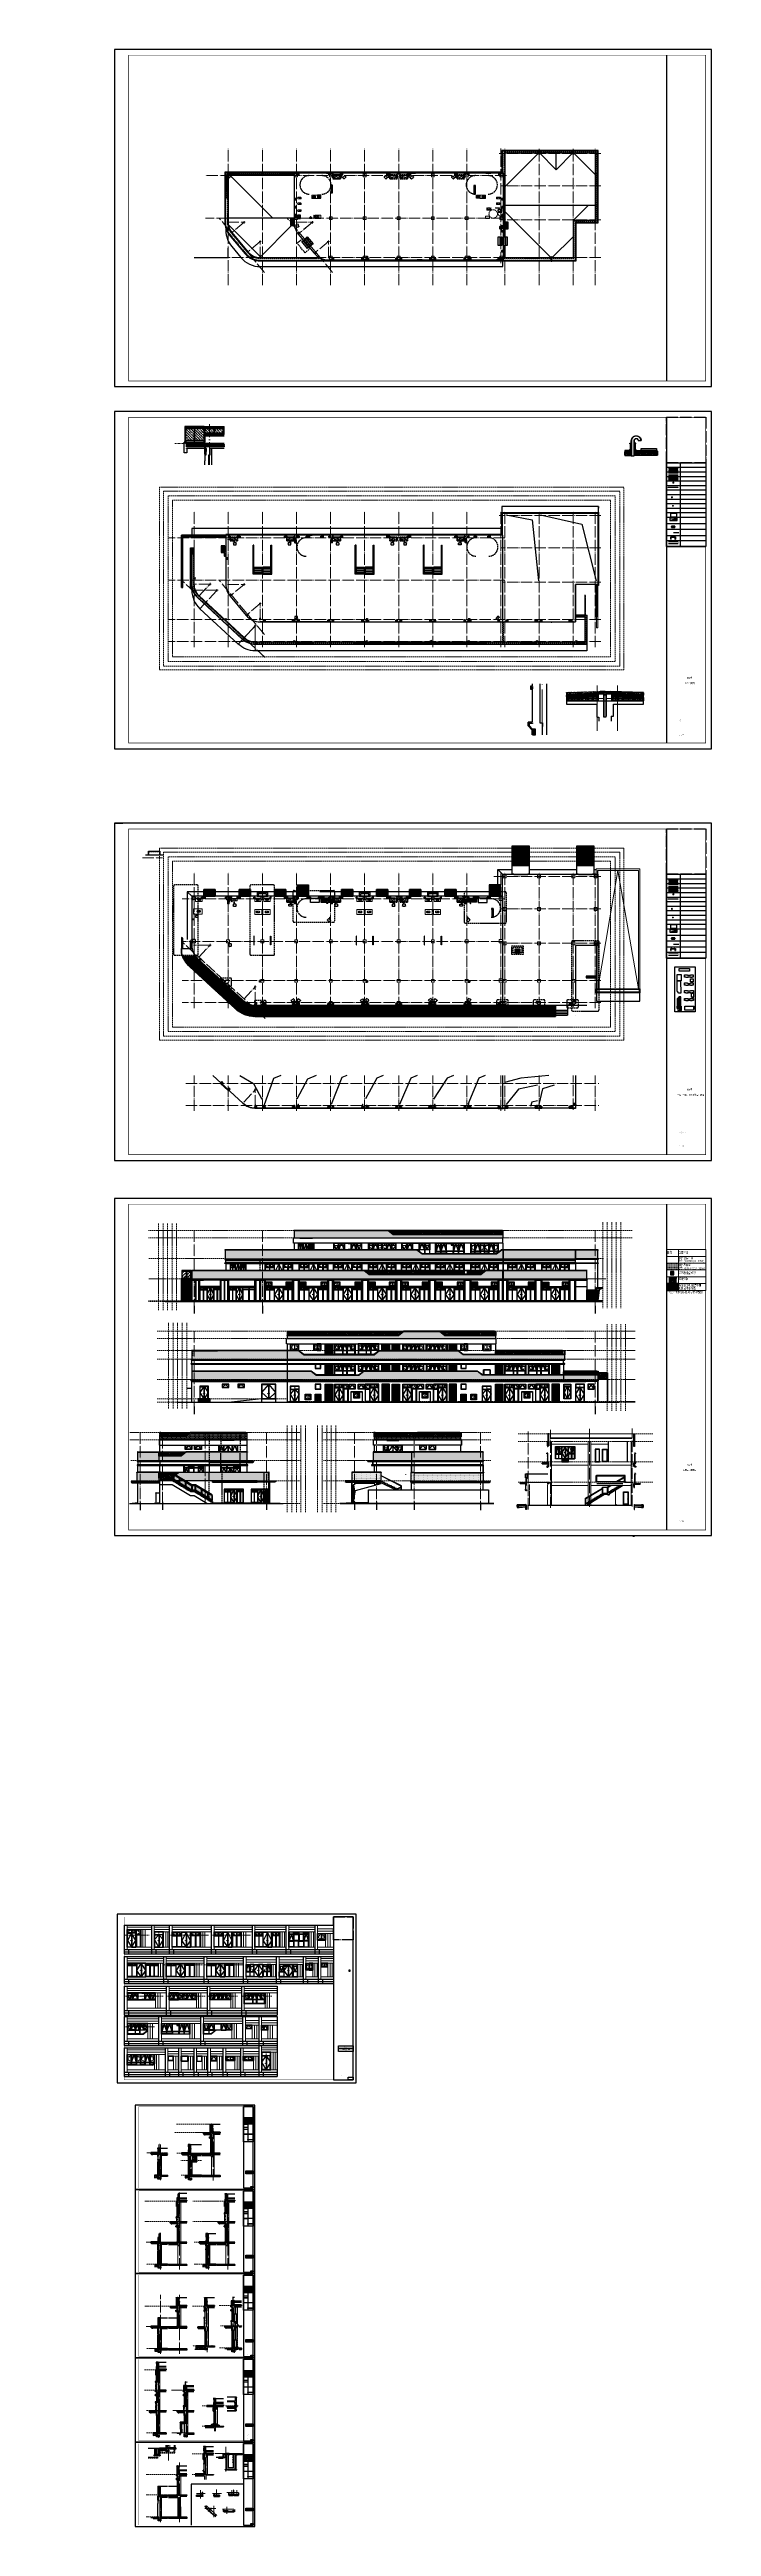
# Model space of a CAD drawing. Extents: x 447288 to 563800, y -194684 to 241749.
import ezdxf
from ezdxf.enums import TextEntityAlignment as Align

# ---------------------------------------------------------------- set-up
doc = ezdxf.new("R2010")
doc.units = 0
doc.header["$LTSCALE"] = 1000
doc.set_wipeout_variables(frame=1)
for name, pattern in [('35$0$DASH', [0.35, 0.25, -0.1]), ('__DASH', [0.35, 0.25, -0.1]), ('AX-D-C$0$DASH', [0.35, 0.25, -0.1]), ('AX-D-ZZ$0$AX-08-D-ZZ-20$0$AX-00-11~17、23~24-D$0$Ax-00-D（2015.09.30yiqian)$0$DASH', [0.35, 0.25, -0.1]), ('DASH', [0.35, 0.25, -0.1]), ('DOTE', [2.42, 2, -0.2, 0.02, -0.2]), ('jz-g2#$0$__DASH', [0.35, 0.25, -0.1]), ('jz-g2#$0$DASH', [0.35, 0.25, -0.1]), ('jz-g2#$0$DOTE', [2.42, 2, -0.2, 0.02, -0.2]), ('jz-g2#$0$P+3号楼+屋顶$0$P+2号楼+屋顶$0$$1$DOTE', [2.42, 2, -0.2, 0.02, -0.2]), ('jz-g2#$0$pm-1f$0$__DASH', [0.35, 0.25, -0.1]), ('jz-g2#$0$pm-1f$0$DASH', [0.35, 0.25, -0.1]), ('jz-g2#$0$pm-1f$0$DOTE', [2.42, 2, -0.2, 0.02, -0.2]), ('jz-g2#$0$pm-1f$0$P+2号楼+屋顶$0$$1$DOTE', [2.42, 2, -0.2, 0.02, -0.2]), ('jz-g2#$0$pm-1f$0$P+3号楼+二层$0$DOTE', [2.42, 2, -0.2, 0.02, -0.2]), ('jz-g2#$0$pm-2f$0$__DASH', [0.35, 0.25, -0.1]), ('jz-g2#$0$pm-2f$0$DASH', [0.35, 0.25, -0.1]), ('jz-g2#$0$pm-2f$0$DOTE', [2.42, 2, -0.2, 0.02, -0.2]), ('jz-g2#$0$pm-2f$0$P+2号楼+屋顶$0$$1$DOTE', [2.42, 2, -0.2, 0.02, -0.2]), ('jz-g2#$0$pm-2f$0$P+3号楼+二层$0$DOTE', [2.42, 2, -0.2, 0.02, -0.2]), ('jz-g2#$0$pm-2f$0$P+3号楼+屋顶$0$DASH', [0.35, 0.25, -0.1]), ('jz-g2#$0$pm-2f$0$P+3号楼+屋顶$0$DOTE', [2.42, 2, -0.2, 0.02, -0.2]), ('jz-g2#$0$pm-3f$0$__DASH', [0.35, 0.25, -0.1]), ('jz-g2#$0$pm-3f$0$DASH', [0.35, 0.25, -0.1]), ('jz-g2#$0$pm-3f$0$DOTE', [2.42, 2, -0.2, 0.02, -0.2]), ('jz-g2#$0$pm-3f$0$P+2号楼+屋顶$0$$1$DOTE', [2.42, 2, -0.2, 0.02, -0.2]), ('jz-g2#$0$pm-3f$0$P+3号楼+二层$0$DOTE', [2.42, 2, -0.2, 0.02, -0.2]), ('jz-g2#$0$pm-ktbf$0$DASH', [0.35, 0.25, -0.1]), ('jz-g2#$0$pm-ktbf$0$DOTE', [2.42, 2, -0.2, 0.02, -0.2]), ('jz-g2#$0$pm-ktbf$0$P+2号楼+屋顶$0$$1$DOTE', [2.42, 2, -0.2, 0.02, -0.2]), ('jz-g2#$0$pm-wd$0$__DASH', [0.35, 0.25, -0.1]), ('jz-g2#$0$zw-1f$0$DOTE', [2.42, 2, -0.2, 0.02, -0.2]), ('jz-g2#$0$zw-2f$0$DOTE', [2.42, 2, -0.2, 0.02, -0.2]), ('jz-g2#$0$zw-3f$0$DOTE', [2.42, 2, -0.2, 0.02, -0.2]), ('P+2号楼+屋顶$0$$1$DOTE', [2.42, 2, -0.2, 0.02, -0.2]), ('PHANTOM2', [31.75, 15.875, -3.175, 3.175, -3.175, 3.175, -3.175]), ('zw-1f$0$DASH', [0.35, 0.25, -0.1])]:
    doc.linetypes.add(name, pattern=pattern)
doc.layers.get('0').update_dxf_attribs({"lineweight": 20})
for name, color, linetype in [('-建筑洞口', 2, 'Continuous'), ('00-边缘线', 4, 'Continuous'), ('35$0$A-detl-FINISH', 1, 'Continuous'), ('35$0$A-detl-MEDM', 50, 'Continuous'), ('35$0$A-detl-XH', 8, 'Continuous'), ('35$0$PUB_HATCH', 8, 'Continuous'), ('35$0$保温层', 2, 'Continuous'), ('8$0$PUB_HATCH', 8, 'Continuous'), ('A-DIM_ELEV', 3, 'Continuous'), ('A-DIM_IDEN', 3, 'Continuous'), ('A-ELEV-HATCH', 8, 'Continuous'), ('A-ELEV-HRAL', 3, 'Continuous'), ('A-ELEV-LIN1', 40, 'Continuous'), ('A-ELEV-THIN', 7, 'Continuous'), ('A-ELEV-WIN1', 135, 'Continuous'), ('A-EQPM-COND', 46, 'Continuous'), ('A-EQPM-LIGH', 242, 'Continuous'), ('A-FACE', 7, 'Continuous'), ('A-GLAZ-MULL', 135, 'Continuous'), ('A-GRND', 7, 'Continuous'), ('A-Hatch Detail Drawing 详图填充', 8, 'Continuous'), ('A-HRAL', 3, 'Continuous'), ('A-L-WALL（建筑立面）', 7, 'Continuous'), ('A-L_HATCH-建筑立面填充', 253, 'Continuous'), ('A-OVER', 7, 'Continuous'), ('A-PROT-HATCH', 8, 'Continuous'), ('A-PUB_DIM', 3, 'Continuous'), ('A-PUB_HATCH', 8, 'Continuous'), ('A-ROOF-LINE', 4, 'Continuous'), ('A-ROOF-WATER', 4, 'Continuous'), ('A-SURFACE(保温)', 6, 'Continuous'), ('A-TERRAIN', 8, 'Continuous'), ('A-WATER-LAYER', 7, 'Continuous'), ('A-面积', 21, 'Continuous'), ('AXIS', 3, 'Continuous'), ('block', 7, 'Continuous'), ('C-SHEET-TEXT', 7, 'Continuous'), ('COLUMN', 9, 'Continuous'), ('DOOR_FIRE', 4, 'Continuous'), ('fill', 252, 'Continuous'), ('jz-g2#$0$3层暖通洞口参照$0$-建筑洞口', 2, 'Continuous'), ('jz-g2#$0$A-ELEV-THIN', 7, 'Continuous'), ('jz-g2#$0$A-EQPM-SUMP', 241, 'Continuous'), ('jz-g2#$0$A-OVER', 7, 'Continuous'), ('jz-g2#$0$A-SURFACE(保温)', 6, 'Continuous'), ('jz-g2#$0$g2#楼三层电箱洞口$0$非剪力墙电气洞口', 12, 'Continuous'), ('jz-g2#$0$j-变电所平面$0$STAIR', 2, 'Continuous'), ('jz-g2#$0$P+2号楼+屋顶$0$$1$A-ROOF-WATER', 4, 'Continuous'), ('jz-g2#$0$P+3号楼+屋顶$0$P+2号楼+屋顶$0$$1$A-ROOF-WATER', 4, 'Continuous'), ('jz-g2#$0$pm-1f$0$A-OVER', 7, 'Continuous'), ('jz-g2#$0$pm-1f$0$A-ROOF-WATER', 4, 'Continuous'), ('jz-g2#$0$pm-1f$0$A-面积', 21, 'Continuous'), ('jz-g2#$0$pm-1f$0$GROUND', 2, 'Continuous'), ('jz-g2#$0$pm-1f$0$P+2号楼+屋顶$0$$1$A-ROOF-WATER', 4, 'Continuous'), ('jz-g2#$0$pm-1f$0$P+3号楼+二层$0$A-EQPM-COND', 46, 'Continuous'), ('jz-g2#$0$pm-1f$0$STAIR', 2, 'Continuous'), ('jz-g2#$0$pm-2f$0$A-ANIG', 231, 'Continuous'), ('jz-g2#$0$pm-2f$0$A-HRAL', 3, 'Continuous'), ('jz-g2#$0$pm-2f$0$A-OVER', 7, 'Continuous'), ('jz-g2#$0$pm-2f$0$A-ROOF-WATER', 4, 'Continuous'), ('jz-g2#$0$pm-2f$0$A-面积', 21, 'Continuous'), ('jz-g2#$0$pm-2f$0$P+2号楼+屋顶$0$$1$A-ROOF-WATER', 4, 'Continuous'), ('jz-g2#$0$pm-2f$0$P+3号楼+二层$0$A-EQPM-COND', 46, 'Continuous'), ('jz-g2#$0$pm-2f$0$P+3号楼+屋顶$0$A-ELEV-HATCH', 8, 'Continuous'), ('jz-g2#$0$pm-2f$0$P+3号楼+屋顶$0$A-OVER', 7, 'Continuous'), ('jz-g2#$0$pm-2f$0$P+3号楼+屋顶$0$A-ROOF-LINE', 4, 'Continuous'), ('jz-g2#$0$pm-2f$0$P+3号楼+屋顶$0$block', 7, 'Continuous'), ('jz-g2#$0$pm-2f$0$P+3号楼+屋顶$0$PUB_HATCH', 8, 'Continuous'), ('jz-g2#$0$pm-2f$0$STAIR', 2, 'Continuous'), ('jz-g2#$0$pm-3f$0$A-ANIG', 231, 'Continuous'), ('jz-g2#$0$pm-3f$0$A-HRAL', 3, 'Continuous'), ('jz-g2#$0$pm-3f$0$A-KITCHEN', 155, 'Continuous'), ('jz-g2#$0$pm-3f$0$A-OVER', 7, 'Continuous'), ('jz-g2#$0$pm-3f$0$A-面积', 21, 'Continuous'), ('jz-g2#$0$pm-3f$0$L28-PM-机房层$0$A-detl-MEDM', 50, 'Continuous'), ('jz-g2#$0$pm-3f$0$P+2号楼+屋顶$0$$1$A-ROOF-WATER', 4, 'Continuous'), ('jz-g2#$0$pm-3f$0$P+3号楼+二层$0$A-EQPM-COND', 46, 'Continuous'), ('jz-g2#$0$pm-ktbf$0$A-OVER', 7, 'Continuous'), ('jz-g2#$0$pm-ktbf$0$A-ROOF-WATER', 4, 'Continuous'), ('jz-g2#$0$pm-ktbf$0$A-面积', 21, 'Continuous'), ('jz-g2#$0$pm-ktbf$0$P+2号楼+屋顶$0$$1$A-ROOF-WATER', 4, 'Continuous'), ('jz-g2#$0$pm-wd$0$A-面积', 21, 'Continuous'), ('jz-g2#$0$PUB_TITLE', 4, 'Continuous'), ('jz-g2#$0$RAIL', 163, 'Continuous'), ('jz-g2#$0$STAIR', 2, 'Continuous'), ('jz-g2#$0$T台阶坡道', 15, 'Continuous'), ('jz-g2#$0$zw-2f$0$A-OVER', 7, 'Continuous'), ('J加粗轮廓', 11, 'Continuous'), ('k-看线', 143, 'Continuous'), ('L28-PM-机房层$0$A-detl-MEDM', 50, 'Continuous'), ('P+2号楼+屋顶$0$$1$A-ROOF-WATER', 4, 'Continuous'), ('PIPE-地暖供', 4, 'Continuous'), ('PUB _HATCH', 8, 'Continuous'), ('PUB_DIM', 3, 'Continuous'), ('PUB_HATCH', 8, 'Continuous'), ('PUB_TEXT', 7, 'Continuous'), ('PUB_TITLE', 4, 'Continuous'), ('RAIL', 163, 'Continuous'), ('S_E_STAIR', 4, 'Continuous'), ('S_SURFACE', 6, 'Continuous'), ('STAIR', 2, 'Continuous'), ('SURFACE', 6, 'Continuous'), ('Y用地红线', 1, 'PHANTOM2'), ('Z住宅轮廓', 40, 'Continuous'), ('主楼节点$0$13W$0$PUB_HATCH', 8, 'Continuous'), ('主楼节点$0$13W$0$SURFACE', 6, 'Continuous'), ('加粗轮廓', 11, 'Continuous'), ('墙身图例说明$0$PUB_HATCH', 8, 'Continuous'), ('建筑签名2$0$A-OVER', 7, 'Continuous'), ('文字', 7, 'Continuous'), ('立面图例$0$A-ELEV-HRAL', 3, 'Continuous'), ('立面图例$0$文字', 7, 'Continuous'), ('详图填充-建筑用保温砂浆', 8, 'Continuous'), ('详图填充-细石混凝土、混凝土', 8, 'Continuous'), ('详图现充-水泥砂浆', 8, 'Continuous')]:
    doc.layers.add(name, color=color, linetype=linetype)
doc.layers.add('A-ASIS', color=115, linetype='DASH', lineweight=0, plot=False)
doc.layers.add('zw-1f$0$A-ASIS', color=115, linetype='zw-1f$0$DASH', lineweight=0, plot=False)
for name, color, linetype, lineweight in [('A-LVTRY', 155, 'Continuous', 20), ('A-LVTRY-1', 155, 'Continuous', 20), ('C车库坡道', 3, 'Continuous', 20), ('DOTE', 10, 'DOTE', 9), ('jz-g2#$0$A-LVTRY', 155, 'Continuous', 20), ('jz-g2#$0$A-LVTRY-1', 155, 'Continuous', 20), ('jz-g2#$0$C车库坡道', 3, 'Continuous', 20), ('jz-g2#$0$DOTE', 10, 'jz-g2#$0$DOTE', 9), ('jz-g2#$0$P+3号楼+屋顶$0$P+2号楼+屋顶$0$$1$A-LVTRY-1', 155, 'Continuous', 20), ('jz-g2#$0$pm-1f$0$A-LVTRY', 155, 'Continuous', 20), ('jz-g2#$0$pm-1f$0$A-空调机', 46, 'ByLayer', 20), ('jz-g2#$0$pm-1f$0$P+2号楼+屋顶$0$$1$A-LVTRY-1', 155, 'Continuous', 20), ('jz-g2#$0$pm-1f$0$WALL', 9, 'Continuous', 50), ('jz-g2#$0$pm-1f$0$WINDOW', 4, 'Continuous', 20), ('jz-g2#$0$pm-1f$0$空调外', 155, 'Continuous', 13), ('jz-g2#$0$pm-2f$0$A-LVTRY', 155, 'Continuous', 20), ('jz-g2#$0$pm-2f$0$A-LVTRY-1', 155, 'Continuous', 20), ('jz-g2#$0$pm-2f$0$A-空调机', 46, 'ByLayer', 20), ('jz-g2#$0$pm-2f$0$P+2号楼+屋顶$0$$1$A-LVTRY-1', 155, 'Continuous', 20), ('jz-g2#$0$pm-2f$0$P+3号楼+屋顶$0$DOTE', 10, 'jz-g2#$0$pm-2f$0$P+3号楼+屋顶$0$DOTE', 9), ('jz-g2#$0$pm-2f$0$WALL', 9, 'Continuous', 50), ('jz-g2#$0$pm-2f$0$空调外', 155, 'Continuous', 13), ('jz-g2#$0$pm-3f$0$A-LVTRY', 155, 'Continuous', 20), ('jz-g2#$0$pm-3f$0$A-LVTRY(建筑厨卫洁具)', 6, 'Continuous', 20), ('jz-g2#$0$pm-3f$0$A-LVTRY-1', 155, 'Continuous', 20), ('jz-g2#$0$pm-3f$0$A-空调机', 46, 'ByLayer', 20), ('jz-g2#$0$pm-3f$0$DOTE', 10, 'jz-g2#$0$pm-3f$0$DOTE', 9), ('jz-g2#$0$pm-3f$0$P+2号楼+屋顶$0$$1$A-LVTRY-1', 155, 'Continuous', 20), ('jz-g2#$0$pm-3f$0$WALL', 9, 'Continuous', 50), ('jz-g2#$0$pm-3f$0$空调外', 155, 'Continuous', 13), ('jz-g2#$0$pm-ktbf$0$A-LVTRY', 155, 'Continuous', 20), ('jz-g2#$0$pm-ktbf$0$A-LVTRY-1', 155, 'Continuous', 20), ('jz-g2#$0$pm-ktbf$0$DOTE', 10, 'jz-g2#$0$pm-ktbf$0$DOTE', 9), ('jz-g2#$0$pm-ktbf$0$P+2号楼+屋顶$0$$1$A-LVTRY-1', 155, 'Continuous', 20), ('jz-g2#$0$S-COLU', 212, 'Continuous', 0), ('jz-g2#$0$WALL', 9, 'Continuous', 50), ('jz-g2#$0$zw-1f$0$DOTE', 10, 'jz-g2#$0$zw-1f$0$DOTE', 9), ('jz-g2#$0$zw-2f$0$DOTE', 10, 'jz-g2#$0$zw-2f$0$DOTE', 9), ('jz-g2#$0$zw-3f$0$DOTE', 10, 'jz-g2#$0$zw-3f$0$DOTE', 9), ('P+2号楼+屋顶$0$$1$A-LVTRY-1', 155, 'Continuous', 20), ('WALL', 9, 'Continuous', 50), ('WINDOW', 4, 'Continuous', 20), ('立面图例$0$立面图例表格', 134, 'Continuous', 18), ('立面图例表格', 134, 'Continuous', 18), ('详图填充-防水层', 126, 'Continuous', 200), ('防水', 124, 'Continuous', 0)]:
    doc.layers.add(name, color=color, linetype=linetype, lineweight=lineweight)
doc.layers.add('jz-g2#$0$3层暖通洞口参照$0$DIM_MODI', color=6, linetype='Continuous', plot=False)
doc.layers.add('jz-g2#$0$S-SIGN', color=10, linetype='Continuous', plot=False)
doc.styles.add('-宋体', font='', dxfattribs={"width": 0.8})
doc.styles.add('_ST64S-1', font='')
doc.styles.add('_TCH_DIM', font='SIMPLEX.shx', dxfattribs={"width": 0.8, "bigfont": 'GBCBIG.shx'})
doc.styles.add('_TCH_DIM_T3', font='SIMPLEX', dxfattribs={"width": 0.705882, "bigfont": 'GBCBIG'})
doc.styles.add('jz-g2#$0$pm-1f$0$_ROMANC', font='romanc__.ttf', dxfattribs={"width": 0.7})
doc.styles.add('jz-g2#$0$pm-2f$0$_ROMANC', font='romanc__.ttf', dxfattribs={"width": 0.7})
doc.styles.add('jz-g2#$0$pm-3f$0$_ROMANC', font='romanc__.ttf', dxfattribs={"width": 0.7})
doc.styles.add('SZUL_T_150', font='xcsg.shx', dxfattribs={"height": 450, "bigfont": 'hztxt.shx'})
doc.styles.add('立面图例$0$SZUL_T_150', font='xcsg.shx', dxfattribs={"height": 450, "bigfont": 'hztxt.shx'})
doc.styles.get('-宋体').set_extended_font_data('SimSun')
doc.styles.get('_ST64S-1').set_extended_font_data('SimHei')
doc.dimstyles.new('_TCH_ARCH&&25', dxfattribs={"dimtxt": 63.75, "dimasz": 25, "dimexe": 62.5, "dimexo": 75, "dimgap": 30.625, "dimtad": 1, "dimdec": 0, "dimzin": 0, "dimdsep": 46, "dimtxsty": '_TCH_DIM_T3', "dimblk": 'ARCHTICK', "dimcen": 0.09, "dimclrt": 7, "dimazin": 2, "dimtfac": 1, "dimtdec": 0, "dimtix": 1, "dimtmove": 2, "dimatfit": 3, "dimfxl": 25, "dimtolj": 1, "dimtzin": 0, "dimarcsym": 0})
pattern_1 = [(45, (-117968.186, -205653.527), (-8.4852814, 8.4852814), [])]
pattern_2 = [(180, (305196.33, 183.14), (-1e-14, -100), [])]
pattern_3 = [(45, (0, 20), (-244.94179, 244.94179), [112, -288]), (45, (48, 40), (-244.94179, 244.94179), [48, -352]), (45, (0, 40), (-244.94179, 244.94179), [80, -320]), (45, (24, 20), (268.70058, -268.70058), [100, -300]), (45, (0, 0), (-244.94179, 244.94179), [160, -240]), (45, (0, 60), (-244.94179, 244.94179), [40, -360])]
pattern_4 = [(45, (0, 8), (-97.976716, 97.976716), [44.8, -115.2]), (45, (19.2, 16), (-97.976716, 97.976716), [19.2, -140.8]), (45, (0, 16), (-97.976716, 97.976716), [32, -128]), (45, (9.6, 8), (107.48023, -107.48023), [40, -120]), (45, (0, 0), (-97.976716, 97.976716), [64, -96]), (45, (0, 24), (-97.976716, 97.976716), [16, -144])]
pattern_5 = [(45, (42967.07, 32614.61), (-97.976716, 97.976716), [44.8, -115.2]), (45, (42986.27, 32622.61), (-97.976716, 97.976716), [19.2, -140.8]), (45, (42967.07, 32622.61), (-97.976716, 97.976716), [32, -128]), (45, (42976.67, 32614.6), (107.48023, -107.48023), [40, -120]), (45, (42967.07, 32606.61), (-97.976716, 97.976716), [64, -96]), (45, (42967.07, 32630.61), (-97.976716, 97.976716), [16, -144])]
pattern_6 = [(45, (-1157170.008, -12415), (-33.6759605, 33.6759605), []), (45, (-1157170.008, -12391.187), (-33.6759605, 33.6759605), [])]
pattern_7 = [(50, (-666413.457, -252857.13), (71.7260183, -6.2752135), [7.5, -82.5]), (355, (-666413.46, -252857.13), (-13.875133, 75.219213), [6, -66]), (100.4514, (-666407.48, -252857.65), (57.850938, 68.943954), [6.374019, -70.114211]), (46.1842, (-666413.46, -252837.13), (106.724105, -16.551901), [11.25, -123.75]), (96.6356, (-666404.56, -252838.51), (93.46627, 97.411787), [9.561029, -105.1713]), (351.1842, (-666413.46, -252837.13), (93.466195, 97.41186), [9, -99]), (21, (-666403.457, -252842.13), (59.690705, -40.261889), [7.5, -82.5]), (326, (-666403.46, -252842.13), (24.331533, 72.5150045), [6, -66]), (71.4514, (-666398.48, -252845.485), (84.022263, 32.25305), [6.374019, -70.114211]), (37.5, (-666413.457, -252857.13), (1.2159855, 33.2893854), [0, -65.2, 0, -67, 0, -66.25]), (7.5, (-666413.457, -252857.13), (26.3069537, 39.4411712), [0, -38.2, 0, -63.7, 0, -25.25]), (327.5, (-666435.757, -252857.13), (53.3822436, -2.2554872), [0, -25, 0, -78, 0, -103.5]), (317.5, (-666445.757, -252857.13), (58.318617, 10.0104982), [0, -32.5, 0, -51.8, 0, -73.5])]
pattern_8 = [(45, (-3553.654, -893.98), (-8.980256, 8.980256), []), (135, (-3553.654, -893.98), (-8.980256, -8.980256), [])]
pattern_9 = [(270, (-2232995.008, 210888.551), (16.49778, -3e-15), [9.525, -19.05]), (30, (-2232995.008, 210888.551), (-8.24889, 14.28749659), [9.525, -19.05]), (330, (-2232995.008, 210879.026), (8.24889, 14.28749659), [9.525, -19.05])]
pattern_10 = [(60, (-2232995.008, 210888.55), (-14.28749488, 24.74667296), [14.2875, -14.2875]), (120, (-2232995.008, 210888.55), (-28.57499488, 2.96e-06), [14.2875, -14.2875]), (0, (-2233002.151, 210900.924), (14.2875, 24.74667), [14.2875, -14.2875])]
pattern_11 = [(0, (-17300.657, -16153.134), (20, 34.64), [4, -36]), (300, (-17300.657, -16153.134), (39.99912, -0.00051), [4, -36]), (240, (-17296.657, -16153.134), (19.99912, -34.64051), [4, -36]), (270, (-17284.657, -16153.134), (40, -20), [6, -28.64]), (270, (-17280.657, -16153.134), (40, -20), [6, -28.64]), (270, (-17276.657, -16153.134), (40, -20), [6, -28.64])]
pattern_12 = [(50, (-1141659.5, 378296.847), (71.7260183, -6.2752135), [7.5, -82.5]), (355, (-1141659.5, 378296.85), (-13.8751334, 75.2192134), [6, -66]), (100.4514, (-1141653.524, 378296.324), (57.850938, 68.9439542), [6.374019, -70.114211]), (46.1842, (-1141659.5, 378316.85), (106.724105, -16.5519014), [11.25, -123.75]), (96.6356, (-1141650.61, 378315.47), (93.466271, 97.411787), [9.561029, -105.1713]), (351.1842, (-1141659.5, 378316.85), (93.466195, 97.41186), [9, -99]), (21, (-1141649.5, 378311.847), (59.6907052, -40.261889), [7.5, -82.5]), (326, (-1141649.5, 378311.85), (24.331533, 72.5150045), [6, -66]), (71.4514, (-1141644.53, 378308.49), (84.022263, 32.2530497), [6.374019, -70.114211]), (37.5, (-1141659.502, 378296.847), (1.21598553, 33.2893854), [0, -65.2, 0, -67, 0, -66.25]), (7.5, (-1141659.5, 378296.847), (26.3069537, 39.4411712), [0, -38.2, 0, -63.7, 0, -25.25]), (327.5, (-1141681.802, 378296.847), (53.3822436, -2.2554872), [0, -25, 0, -78, 0, -103.5]), (317.5, (-1141691.8, 378296.847), (58.318617, 10.0104982), [0, -32.5, 0, -51.8, 0, -73.5])]
pattern_13 = [(45, (-1141659.5, 378296.85), (-53.0330086, 53.0330086), []), (50, (-1141659.5, 378296.85), (215.178055, -18.82564), [22.5, -247.5]), (355, (-1141659.5, 378296.85), (-41.6254, 225.65764), [18, -198]), (100.4514, (-1141641.57, 378295.28), (173.552815, 206.831863), [19.122057, -210.342634]), (46.1842, (-1141659.5, 378356.85), (320.172315, -49.655704), [33.75, -371.25]), (96.6356, (-1141632.82, 378352.7), (280.39881, 292.23536), [28.68309, -315.5139]), (351.1842, (-1141659.5, 378356.85), (280.39858, 292.23558), [27, -297]), (21, (-1141629.5, 378341.85), (179.072116, -120.785667), [22.5, -247.5]), (326, (-1141629.5, 378341.85), (72.9946, 217.545014), [18, -198]), (71.4514, (-1141614.58, 378331.78), (252.06679, 96.75915), [19.122057, -210.342634]), (37.5, (-1141659.5, 378296.85), (3.6479566, 99.868156), [0, -195.6, 0, -201, 0, -198.75]), (7.5, (-1141659.5, 378296.85), (78.920861, 118.323514), [0, -114.6, 0, -191.1, 0, -75.75]), (327.5, (-1141726.4, 378296.85), (160.146731, -6.7664615), [0, -75, 0, -234, 0, -310.5]), (317.5, (-1141756.4, 378296.85), (174.95585, 30.031495), [0, -97.5, 0, -155.4, 0, -220.5])]
pattern_14 = [(0, (-634362.256, -15960.367), (4e-15, 16.49778), [9.525, -19.05]), (120, (-634362.256, -15960.367), (-14.2874966, -8.24889), [9.525, -19.05]), (60, (-634352.73, -15960.367), (-14.2874966, 8.24889), [9.525, -19.05])]
pattern_15 = [(150, (-634425.256, -15960.367), (-24.746673, -14.2874949), [14.2875, -14.2875]), (210, (-634425.256, -15960.367), (-3e-06, -28.5749949), [14.2875, -14.2875]), (90, (-634437.63, -15967.51), (-24.74667, 14.2875), [14.2875, -14.2875])]
pattern_16 = [(45, (-108751.245, 398514.3394), (-2.892678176, 2.892678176), []), (45, (-108749.3166, 398514.3394), (-2.892678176, 2.892678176), [])]
pattern_17 = [(0, (-32697.26, -17968.234), (20, 34.64), [4, -36]), (300, (-32697.26, -17968.234), (39.99912, -0.000508), [4, -36]), (240, (-32693.26, -17968.234), (19.99912, -34.640508), [4, -36]), (270, (-32681.26, -17968.234), (40, -20), [6, -28.64]), (270, (-32677.26, -17968.234), (40, -20), [6, -28.64]), (270, (-32673.26, -17968.234), (40, -20), [6, -28.64])]
pattern_18 = [(90, (-33877.374, -18018.305), (-13.74815, 23.8125), [15.875, -31.75]), (210, (-33877.374, -18018.305), (-13.74815493, -23.81249716), [15.875, -31.75]), (150, (-33877.374, -18018.305), (-27.49630493, 2.84e-06), [-31.75, 15.875])]
pattern_19 = [(270, (-32335.878, -17638.823), (16.49778, -3e-15), [9.525, -19.05]), (30, (-32335.878, -17638.823), (-8.24889, 14.2874966), [9.525, -19.05]), (330, (-32335.878, -17648.348), (8.24889, 14.2874966), [9.525, -19.05])]
pattern_20 = [(50, (-361.38, -80.33), (107.589027, -9.41282), [11.25, -123.75]), (355, (-361.38, -80.33), (-20.8127, 112.82882), [9, -99]), (100.4514, (-352.42, -81.11), (86.776407, 103.415931), [9.561029, -105.171317]), (46.1842, (-361.38, -50.33), (160.086157, -24.827852), [16.875, -185.625]), (96.6356, (-348.04, -52.4), (140.199406, 146.11768), [14.341543, -157.75695]), (351.1842, (-361.38, -50.33), (140.19929, 146.11779), [13.5, -148.5]), (21, (-346.38, -57.83), (89.536058, -60.392834), [11.25, -123.75]), (326, (-346.38, -57.83), (36.4973, 108.772507), [9, -99]), (71.4514, (-338.92, -62.86), (126.033394, 48.379575), [9.561029, -105.171317]), (37.5, (-361.38, -80.33), (1.8239783, 49.934078), [0, -97.8, 0, -100.5, 0, -99.375]), (7.5, (-361.38, -80.33), (39.4604306, 59.161757), [0, -57.3, 0, -95.55, 0, -37.875]), (327.5, (-394.83, -80.33), (80.0733654, -3.3832308), [0, -37.5, 0, -117, 0, -155.25]), (317.5, (-409.83, -80.33), (87.477925, 15.015747), [0, -48.75, 0, -77.7, 0, -110.25])]
pattern_21 = [(50, (-467555.878, -289973.805), (35.8630091, -3.13760675), [3.75, -41.25]), (355, (-467555.878, -289973.805), (-6.9375667, 37.6096067), [3, -33]), (100.4514, (-467552.89, -289974.066), (28.9254691, 34.4719771), [3.1870095, -35.0571056]), (46.1842, (-467555.878, -289963.805), (53.3620524, -8.2759507), [5.625, -61.875]), (96.6356, (-467551.43, -289964.494), (46.7331353, 48.7058935), [4.7805144, -52.58565]), (351.1842, (-467555.88, -289963.805), (46.7330973, 48.70593), [4.5, -49.5]), (21, (-467550.878, -289966.305), (29.8453526, -20.1309445), [3.75, -41.25]), (326, (-467550.878, -289966.305), (12.1657666, 36.2575023), [3, -33]), (71.4514, (-467548.39, -289967.982), (42.0111314, 16.1265248), [3.1870095, -35.0571056]), (37.5, (-467555.878, -289973.805), (0.60799277, 16.64469269), [0, -32.6, 0, -33.5, 0, -33.125]), (7.5, (-467555.878, -289973.805), (13.15347687, 19.7205856), [0, -19.1, 0, -31.85, 0, -12.625]), (327.5, (-467567.028, -289973.805), (26.6911218, -1.12774359), [0, -12.5, 0, -39, 0, -51.75]), (317.5, (-467572.028, -289973.805), (29.15930847, 5.0052491), [0, -16.25, 0, -25.9, 0, -36.75])]
pattern_22 = [(45, (-692676.029, -202803.981), (-8.98025612, 8.98025612), []), (135, (-692676.029, -202803.981), (-8.98025612, -8.98025612), [])]
pattern_23 = [(45, (-396717.207, -189534.19), (-22.4506403, 22.4506403), []), (45, (-396694.756, -189534.19), (-22.4506403, 22.4506403), [15.875, -7.9375])]
pattern_24 = [(50, (-361.46, -51.44), (107.589027, -9.41282), [11.25, -123.75]), (355, (-361.46, -51.44), (-20.8127, 112.82882), [9, -99]), (100.4514, (-352.49, -52.23), (86.776407, 103.415931), [9.561029, -105.171317]), (46.1842, (-361.46, -21.44), (160.086157, -24.827852), [16.875, -185.625]), (96.6356, (-348.12, -23.51), (140.199406, 146.11768), [14.341543, -157.75695]), (351.1842, (-361.46, -21.44), (140.19929, 146.11779), [13.5, -148.5]), (21, (-346.46, -28.94), (89.536058, -60.392834), [11.25, -123.75]), (326, (-346.46, -28.94), (36.4973, 108.772507), [9, -99]), (71.4514, (-339, -33.97), (126.033394, 48.379575), [9.561029, -105.171317]), (37.5, (-361.456, -51.44), (1.8239783, 49.934078), [0, -97.8, 0, -100.5, 0, -99.375]), (7.5, (-361.456, -51.44), (39.4604306, 59.161757), [0, -57.3, 0, -95.55, 0, -37.875]), (327.5, (-394.906, -51.44), (80.0733654, -3.3832308), [0, -37.5, 0, -117, 0, -155.25]), (317.5, (-409.906, -51.44), (87.477925, 15.015747), [0, -48.75, 0, -77.7, 0, -110.25])]
pattern_25 = [(150, (-896823.267, -36838.283), (-24.74667296, -14.2874949), [14.2875, -14.2875]), (210, (-896823.267, -36838.283), (-2.96e-06, -28.5749949), [14.2875, -14.2875]), (90, (-896835.64, -36845.427), (-24.74667, 14.2875), [14.2875, -14.2875])]
pattern_26 = [(0, (-32697.26, -17968.234), (20, 34.64), [4, -36]), (300, (-32697.26, -17968.234), (39.99912, -0.000508), [4, -36]), (240, (-32693.26, -17968.234), (19.99912, -34.640508), [4, -36]), (270, (-32681.26, -17968.234), (40, -20), [6, -28.64]), (270, (-32677.26, -17968.234), (40, -20), [6, -28.64]), (270, (-32673.26, -17968.234), (40, -20), [6, -28.64])]
pattern_27 = [(90, (-33877.374, -18018.305), (-13.74815, 23.8125), [15.875, -31.75]), (210, (-33877.374, -18018.305), (-13.748155, -23.812497), [15.875, -31.75]), (150, (-33877.374, -18018.305), (-27.496305, 3e-06), [-31.75, 15.875])]
pattern_28 = [(50, (-361.38, -80.33), (107.589, -9.413), [11.25, -123.75]), (355, (-361.38, -80.33), (-20.813, 112.829), [9, -99]), (100.451, (-352.42, -81.11), (86.776, 103.416), [9.561, -105.171]), (46.184, (-361.38, -50.33), (160.086, -24.828), [16.875, -185.625]), (96.636, (-348.04, -52.4), (140.2, 146.118), [14.342, -157.757]), (351.184, (-361.38, -50.33), (140.2, 146.118), [13.5, -148.5]), (21, (-346.38, -57.83), (89.536, -60.393), [11.25, -123.75]), (326, (-346.38, -57.83), (36.497, 108.773), [9, -99]), (71.451, (-338.92, -62.86), (126.033, 48.38), [9.561, -105.171]), (37.5, (-361.38, -80.33), (1.824, 49.9341), [0, -97.8, 0, -100.5, 0, -99.375]), (7.5, (-361.38, -80.33), (39.4604, 59.1618), [0, -57.3, 0, -95.55, 0, -37.875]), (327.5, (-394.83, -80.33), (80.0734, -3.3832), [0, -37.5, 0, -117, 0, -155.25]), (317.5, (-409.83, -80.33), (87.478, 15.0157), [0, -48.75, 0, -77.7, 0, -110.25])]
pattern_29 = [(0, (-32697.26, -17768.235), (20, 34.64), [4, -36]), (300, (-32697.26, -17768.235), (39.99912, -0.000508), [4, -36]), (240, (-32693.26, -17768.235), (19.99912, -34.640508), [4, -36]), (270, (-32681.26, -17768.235), (40, -20), [6, -28.64]), (270, (-32677.26, -17768.235), (40, -20), [6, -28.64]), (270, (-32673.26, -17768.235), (40, -20), [6, -28.64])]
pattern_30 = [(90, (-33877.374, -17818.305), (-13.74815, 23.8125), [15.875, -31.75]), (210, (-33877.374, -17818.305), (-13.74815493, -23.81249716), [15.875, -31.75]), (150, (-33877.374, -17818.305), (-27.49630493, 2.84e-06), [-31.75, 15.875])]
pattern_31 = [(270, (-32335.878, -17438.824), (16.49778, -3e-15), [9.525, -19.05]), (30, (-32335.878, -17438.824), (-8.24889, 14.2874966), [9.525, -19.05]), (330, (-32335.878, -17448.349), (8.24889, 14.2874966), [9.525, -19.05])]
pattern_32 = [(50, (-361.38, 119.67), (107.589027, -9.41282), [11.25, -123.75]), (355, (-361.38, 119.67), (-20.8127, 112.82882), [9, -99]), (100.4514, (-352.42, 118.89), (86.776407, 103.415931), [9.561029, -105.171317]), (46.1842, (-361.38, 149.67), (160.086157, -24.827852), [16.875, -185.625]), (96.6356, (-348.04, 147.6), (140.199406, 146.11768), [14.341543, -157.75695]), (351.1842, (-361.38, 149.67), (140.19929, 146.11779), [13.5, -148.5]), (21, (-346.38, 142.17), (89.536058, -60.392834), [11.25, -123.75]), (326, (-346.38, 142.17), (36.4973, 108.772507), [9, -99]), (71.4514, (-338.92, 137.14), (126.033394, 48.379575), [9.561029, -105.171317]), (37.5, (-361.38, 119.67), (1.8239783, 49.934078), [0, -97.8, 0, -100.5, 0, -99.375]), (7.5, (-361.38, 119.67), (39.4604306, 59.161757), [0, -57.3, 0, -95.55, 0, -37.875]), (327.5, (-394.83, 119.67), (80.0733654, -3.3832308), [0, -37.5, 0, -117, 0, -155.25]), (317.5, (-409.83, 119.67), (87.477925, 15.015747), [0, -48.75, 0, -77.7, 0, -110.25])]
pattern_33 = [(50, (-467555.878, -289773.805), (35.8630091, -3.13760675), [3.75, -41.25]), (355, (-467555.878, -289773.805), (-6.9375667, 37.6096067), [3, -33]), (100.4514, (-467552.89, -289774.067), (28.9254691, 34.4719771), [3.1870095, -35.0571056]), (46.1842, (-467555.878, -289763.805), (53.3620524, -8.2759507), [5.625, -61.875]), (96.6356, (-467551.43, -289764.495), (46.7331353, 48.7058935), [4.7805144, -52.58565]), (351.1842, (-467555.88, -289763.805), (46.7330973, 48.70593), [4.5, -49.5]), (21, (-467550.878, -289766.305), (29.8453526, -20.1309445), [3.75, -41.25]), (326, (-467550.878, -289766.305), (12.1657666, 36.2575023), [3, -33]), (71.4514, (-467548.39, -289767.983), (42.0111314, 16.1265248), [3.1870095, -35.0571056]), (37.5, (-467555.878, -289773.805), (0.60799277, 16.64469269), [0, -32.6, 0, -33.5, 0, -33.125]), (7.5, (-467555.878, -289773.805), (13.15347687, 19.7205856), [0, -19.1, 0, -31.85, 0, -12.625]), (327.5, (-467567.028, -289773.805), (26.6911218, -1.12774359), [0, -12.5, 0, -39, 0, -51.75]), (317.5, (-467572.028, -289773.805), (29.15930847, 5.0052491), [0, -16.25, 0, -25.9, 0, -36.75])]
pattern_34 = [(45, (-396717.207, -189334.19), (-22.4506403, 22.4506403), []), (45, (-396694.756, -189334.19), (-22.4506403, 22.4506403), [15.875, -7.9375])]
pattern_35 = [(50, (-361.46, 148.56), (107.589027, -9.41282), [11.25, -123.75]), (355, (-361.46, 148.56), (-20.8127, 112.82882), [9, -99]), (100.4514, (-352.49, 147.77), (86.776407, 103.415931), [9.561029, -105.171317]), (46.1842, (-361.46, 178.56), (160.086157, -24.827852), [16.875, -185.625]), (96.6356, (-348.12, 176.49), (140.199406, 146.11768), [14.341543, -157.75695]), (351.1842, (-361.46, 178.56), (140.19929, 146.11779), [13.5, -148.5]), (21, (-346.46, 171.06), (89.536058, -60.392834), [11.25, -123.75]), (326, (-346.46, 171.06), (36.4973, 108.772507), [9, -99]), (71.4514, (-339, 166.03), (126.033394, 48.379575), [9.561029, -105.171317]), (37.5, (-361.456, 148.56), (1.8239783, 49.934078), [0, -97.8, 0, -100.5, 0, -99.375]), (7.5, (-361.456, 148.56), (39.4604306, 59.161757), [0, -57.3, 0, -95.55, 0, -37.875]), (327.5, (-394.906, 148.56), (80.0733654, -3.3832308), [0, -37.5, 0, -117, 0, -155.25]), (317.5, (-409.906, 148.56), (87.477925, 15.015747), [0, -48.75, 0, -77.7, 0, -110.25])]
pattern_36 = [(45, (-706793.941, 457313.538), (-8.98025612, 8.98025612), []), (135, (-706793.941, 457313.538), (-8.98025612, -8.98025612), [])]
pattern_37 = [(150, (-425816.612, -215509.848), (-24.74667296, -14.2874949), [14.2875, -14.2875]), (210, (-425816.612, -215509.848), (-2.96e-06, -28.5749949), [14.2875, -14.2875]), (90, (-425828.985, -215516.991), (-24.74667, 14.2875), [14.2875, -14.2875])]
pattern_38 = [(150, (-430440.258, -230350.13), (-24.74667296, -14.2874949), [14.2875, -14.2875]), (210, (-430440.258, -230350.13), (-2.96e-06, -28.5749949), [14.2875, -14.2875]), (90, (-430452.632, -230357.275), (-24.74667, 14.2875), [14.2875, -14.2875])]
pattern_39 = [(150, (-430454.232, -170104.8), (-24.74667296, -14.2874949), [14.2875, -14.2875]), (210, (-430454.232, -170104.8), (-2.96e-06, -28.5749949), [14.2875, -14.2875]), (90, (-430466.605, -170111.944), (-24.74667, 14.2875), [14.2875, -14.2875])]
pattern_40 = [(50, (-59923.72, -295037.785), (71.726018, -6.2752135), [7.5, -82.5]), (355, (-59923.72, -295037.785), (-13.875133, 75.219213), [6, -66]), (100.4514, (-59917.74, -295038.31), (57.850938, 68.943954), [6.374019, -70.114211]), (46.1842, (-59923.72, -295017.785), (106.724105, -16.551901), [11.25, -123.75]), (96.6356, (-59914.82, -295019.16), (93.46627, 97.411787), [9.561029, -105.1713]), (351.1842, (-59923.72, -295017.78), (93.466195, 97.41186), [9, -99]), (21, (-59913.72, -295022.785), (59.690705, -40.261889), [7.5, -82.5]), (326, (-59913.72, -295022.785), (24.331533, 72.5150045), [6, -66]), (71.4514, (-59908.74, -295026.14), (84.022263, 32.25305), [6.374019, -70.114211]), (37.5, (-59923.717, -295037.785), (1.2159855, 33.2893854), [0, -65.2, 0, -67, 0, -66.25]), (7.5, (-59923.717, -295037.785), (26.3069537, 39.4411712), [0, -38.2, 0, -63.7, 0, -25.25]), (327.5, (-59946.017, -295037.785), (53.3822436, -2.2554872), [0, -25, 0, -78, 0, -103.5]), (317.5, (-59956.017, -295037.785), (58.318617, 10.0104982), [0, -32.5, 0, -51.8, 0, -73.5])]
pattern_41 = [(360, (-248835.66, -69012.44), (79.375, 158.75), [0, -158.75])]
pattern_42 = [(45, (-223546.03, -53598.49), (-94.045202, 94.045202), []), (0, (-223546.03, -53643.99), (0, 125), []), (0, (-223546.03, -53568.99), (0, 125), [])]
pattern_43 = [(45, (-223596.03, -53598.49), (-94.045202, 94.045202), []), (0, (-223596.03, -53643.99), (0, 125), []), (0, (-223596.03, -53568.99), (0, 125), [])]
pattern_44 = [(50, (-419473.624, -185038.94), (71.7260183, -6.2752135), [7.5, -82.5]), (355, (-419473.624, -185038.94), (-13.8751334, 75.2192134), [6, -66]), (100.4514, (-419467.65, -185039.46), (57.850938, 68.943954), [6.374019, -70.114211]), (46.1842, (-419473.62, -185018.94), (106.724105, -16.551901), [11.25, -123.75]), (96.6356, (-419464.73, -185020.32), (93.46627, 97.411787), [9.561029, -105.1713]), (351.1842, (-419473.62, -185018.94), (93.466195, 97.41186), [9, -99]), (21, (-419463.624, -185023.94), (59.6907052, -40.261889), [7.5, -82.5]), (326, (-419463.624, -185023.94), (24.331533, 72.5150045), [6, -66]), (71.4514, (-419458.65, -185027.295), (84.022263, 32.2530497), [6.374019, -70.114211]), (37.5, (-419473.624, -185038.94), (1.2159855, 33.2893854), [0, -65.2, 0, -67, 0, -66.25]), (7.5, (-419473.624, -185038.94), (26.3069537, 39.4411712), [0, -38.2, 0, -63.7, 0, -25.25]), (327.5, (-419495.924, -185038.94), (53.3822436, -2.2554872), [0, -25, 0, -78, 0, -103.5]), (317.5, (-419505.924, -185038.94), (58.318617, 10.0104982), [0, -32.5, 0, -51.8, 0, -73.5])]
pattern_45 = [(45, (0, 0), (-44.194174, 44.194174), []), (50, (0, 0), (179.315046, -15.688034), [18.75, -206.25]), (355, (0, 0), (-34.687833, 188.048033), [15, -165]), (100.4514, (14.94, -1.3), (144.627345, 172.359886), [15.93505, -175.28553]), (46.1842, (0, 50), (266.81026, -41.37975), [28.125, -309.375]), (96.6356, (22.23, 46.55), (233.66568, 243.52947), [23.90257, -262.92825]), (351.1842, (0, 50), (233.66549, 243.52965), [22.5, -247.5]), (21, (25, 37.5), (149.226763, -100.654723), [18.75, -206.25]), (326, (25, 37.5), (60.82883, 181.28751), [15, -165]), (71.4514, (37.44, 29.11), (210.05566, 80.632624), [15.93505, -175.28553]), (37.5, (0, 0), (3.039964, 83.2234635), [0, -163, 0, -167.5, 0, -165.625]), (7.5, (0, 0), (65.767384, 98.602928), [0, -95.5, 0, -159.25, 0, -63.125]), (327.5, (-55.75, 0), (133.455609, -5.638718), [0, -62.5, 0, -195, 0, -258.75]), (317.5, (-80.75, 0), (145.796542, 25.026246), [0, -81.25, 0, -129.5, 0, -183.75])]
pattern_46 = [(45, (479754.57, -184699.01), (-33.67596, 33.67596), [])]
pattern_47 = [(150, (-355559.797, -321157.96), (-24.74667296, -14.2874949), [14.2875, -14.2875]), (210, (-355559.797, -321157.96), (-2.96e-06, -28.5749949), [14.2875, -14.2875]), (90, (-355572.17, -321165.104), (-24.74667, 14.2875), [14.2875, -14.2875])]
pattern_48 = [(0, (-949052.513, -30944.466), (20, 34.64), [4, -36]), (300, (-949052.513, -30944.466), (39.99912, -0.0005081), [4, -36]), (240, (-949048.513, -30944.466), (19.99912, -34.6405081), [4, -36]), (270, (-949036.513, -30944.466), (40, -20), [6, -28.64]), (270, (-949032.513, -30944.466), (40, -20), [6, -28.64]), (270, (-949028.513, -30944.466), (40, -20), [6, -28.64])]
pattern_49 = [(90, (-950232.628, -30994.537), (-13.74815, 23.8125), [15.875, -31.75]), (210, (-950232.628, -30994.537), (-13.74815493, -23.81249716), [15.875, -31.75]), (150, (-950232.628, -30994.537), (-27.49630493, 2.84e-06), [-31.75, 15.875])]
pattern_50 = [(50, (-916716.635, -13056.56), (107.589027, -9.41282), [11.25, -123.75]), (355, (-916716.64, -13056.56), (-20.8127, 112.82882), [9, -99]), (100.4514, (-916707.67, -13057.35), (86.776407, 103.415931), [9.561029, -105.171317]), (46.1842, (-916716.64, -13026.56), (160.086157, -24.827852), [16.875, -185.625]), (96.6356, (-916703.3, -13028.63), (140.199406, 146.11768), [14.341543, -157.75695]), (351.1842, (-916716.64, -13026.56), (140.199292, 146.11779), [13.5, -148.5]), (21, (-916701.635, -13034.06), (89.536058, -60.392834), [11.25, -123.75]), (326, (-916701.64, -13034.06), (36.4973, 108.772507), [9, -99]), (71.4514, (-916694.17, -13039.09), (126.033394, 48.379575), [9.561029, -105.171317]), (37.5, (-916716.635, -13056.562), (1.8239783, 49.934078), [0, -97.8, 0, -100.5, 0, -99.375]), (7.5, (-916716.635, -13056.56), (39.4604306, 59.1617568), [0, -57.3, 0, -95.55, 0, -37.875]), (327.5, (-916750.085, -13056.56), (80.0733654, -3.3832308), [0, -37.5, 0, -117, 0, -155.25]), (317.5, (-916765.085, -13056.56), (87.4779254, 15.0157473), [0, -48.75, 0, -77.7, 0, -110.25])]
pattern_51 = [(45, (-1312841.197, -202471.493), (-22.4506403, 22.4506403), []), (45, (-1312818.746, -202471.493), (-22.4506403, 22.4506403), [15.875, -7.9375])]
pattern_52 = [(50, (-916355.254, -13336.23), (71.7260183, -6.2752135), [7.5, -82.5]), (355, (-916355.254, -13336.23), (-13.8751334, 75.2192134), [6, -66]), (100.4514, (-916349.28, -13336.755), (57.850938, 68.943954), [6.374019, -70.114211]), (46.1842, (-916355.25, -13316.23), (106.724105, -16.5519014), [11.25, -123.75]), (96.6356, (-916346.36, -13317.61), (93.46627, 97.411787), [9.561029, -105.1713]), (351.1842, (-916355.25, -13316.23), (93.466195, 97.41186), [9, -99]), (21, (-916345.254, -13321.23), (59.6907052, -40.261889), [7.5, -82.5]), (326, (-916345.254, -13321.23), (24.331533, 72.5150045), [6, -66]), (71.4514, (-916340.28, -13324.59), (84.022263, 32.2530497), [6.374019, -70.114211]), (37.5, (-916355.254, -13336.232), (1.2159855, 33.2893854), [0, -65.2, 0, -67, 0, -66.25]), (7.5, (-916355.254, -13336.23), (26.3069537, 39.4411712), [0, -38.2, 0, -63.7, 0, -25.25]), (327.5, (-916377.554, -13336.232), (53.3822436, -2.2554872), [0, -25, 0, -78, 0, -103.5]), (317.5, (-916387.554, -13336.23), (58.318617, 10.0104982), [0, -32.5, 0, -51.8, 0, -73.5])]
pattern_53 = [(45, (-916355.254, -13336.2316), (-2.24506403, 2.24506403), []), (135, (-916355.254, -13336.2316), (-2.24506403, -2.24506403), [])]
pattern_54 = [(45, (-24093.8, 3581.92), (-89.80256, 89.80256), [])]
pattern_55 = [(45, (-727303.67, -24817.79), (-97.976716, 97.976716), [44.8, -115.2]), (45, (-727284.47, -24809.79), (-97.976716, 97.976716), [19.2, -140.8]), (45, (-727303.67, -24809.79), (-97.976716, 97.976716), [32, -128]), (45, (-727294.07, -24817.79), (107.48023, -107.48023), [40, -120]), (45, (-727303.67, -24825.79), (-97.976716, 97.976716), [64, -96]), (45, (-727303.67, -24801.79), (-97.976716, 97.976716), [16, -144])]
pattern_56 = [(45, (-817336.53, 10607.64), (-97.976716, 97.976716), [44.8, -115.2]), (45, (-817317.33, 10615.64), (-97.976716, 97.976716), [19.2, -140.8]), (45, (-817336.53, 10615.64), (-97.976716, 97.976716), [32, -128]), (45, (-817326.93, 10607.64), (107.48023, -107.48023), [40, -120]), (45, (-817336.53, 10599.64), (-97.976716, 97.976716), [64, -96]), (45, (-817336.53, 10623.64), (-97.976716, 97.976716), [16, -144])]
pattern_57 = [(150, (-417432.75, -200567.91), (-24.74667296, -14.2874949), [14.2875, -14.2875]), (210, (-417432.75, -200567.91), (-2.96e-06, -28.5749949), [14.2875, -14.2875]), (90, (-417445.124, -200575.053), (-24.74667, 14.2875), [14.2875, -14.2875])]
pattern_58 = [(150, (0, 2808.043), (-24.74667, -14.2875), [14.2875, -14.2875]), (210, (0, 2808.043), (-3e-06, -28.575), [14.2875, -14.2875]), (90, (-12.373, 2800.9), (-24.74667, 14.2875), [14.2875, -14.2875])]

# ---------------------------------------------------------------- blocks, each defined once
blk = doc.blocks.new('jz-g2#$0$W-drain-4')
at = {"layer": 'jz-g2#$0$A-LVTRY'}
h = blk.add_hatch(dxfattribs=at)
h.set_pattern_fill('玻璃', color=256, scale=10, angle=45)
h.set_pattern_definition(pattern_1)
edge = h.paths.add_edge_path()
edge.add_arc((0, 0), 45, 0, 360)
blk.add_circle((0, 0), 45, dxfattribs=at)
blk = doc.blocks.new('jz-g2#$0$A$C69D75C9C')
at = {"layer": 'jz-g2#$0$P+2号楼+屋顶$0$$1$A-ROOF-WATER'}
for p, q in [((0, 300), (300, 0)), ((300, 300), (0, 0))]:
    blk.add_line(p, q, dxfattribs=at)
at = {"layer": 'jz-g2#$0$A-LVTRY-1', "xscale": 1.222222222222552, "yscale": 1.222222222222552, "zscale": 1.222222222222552, "rotation": 90}
blk.add_blockref('jz-g2#$0$W-drain-4', (150, 150), dxfattribs=at)
blk = doc.blocks.new('jz-g2#$0$A$Ce314b814')
at = {"layer": 'jz-g2#$0$A-OVER'}
blk.add_blockref('jz-g2#$0$A$C69D75C9C', (2745, 0), dxfattribs=at)
blk = doc.blocks.new('jz-g2#$0$A$C2ddfdef8')
at = {"layer": 'jz-g2#$0$S-COLU'}
for points in [[(55200, 22800), (54700, 22800), (54700, 22300), (55200, 22300)], [(61250, 22800), (60750, 22800), (60750, 22300), (61250, 22300)], [(67300, 22800), (66800, 22800), (66800, 22300), (67300, 22300)], [(71200, 22800), (70700, 22800), (70700, 22300), (71200, 22300)], [(0, 18900), (500, 18900), (500, 18400), (0, 18400)], [(6000, 18900), (6500, 18900), (6500, 18400), (6000, 18400)], [(12050, 18900), (12550, 18900), (12550, 18400), (12050, 18400)], [(18000, 18900), (18500, 18900), (18500, 18400), (18000, 18400)], [(24100, 18900), (24600, 18900), (24600, 18400), (24100, 18400)], [(30050, 18900), (30550, 18900), (30550, 18400), (30050, 18400)], [(36050, 18900), (36550, 18900), (36550, 18400), (36050, 18400)], [(42050, 18900), (42550, 18900), (42550, 18400), (42050, 18400)], [(48000, 18900), (48500, 18900), (48500, 18400), (48000, 18400)], [(54000, 18900), (54600, 18900), (54600, 18300), (54000, 18300)], [(55200, 17050), (54700, 17050), (54700, 16550), (55200, 16550)], [(61250, 17050), (60750, 17050), (60750, 16550), (61250, 16550)], [(71200, 17050), (70700, 17050), (70700, 16550), (71200, 16550)], [(0, 11350), (500, 11350), (500, 10850), (0, 10850)], [(6000, 11350), (6500, 11350), (6500, 10850), (6000, 10850)], [(12050, 11350), (12550, 11350), (12550, 10850), (12050, 10850)], [(18000, 11350), (18500, 11350), (18500, 10850), (18000, 10850)], [(24100, 11350), (24600, 11350), (24600, 10850), (24100, 10850)], [(30050, 11350), (30550, 11350), (30550, 10850), (30050, 10850)], [(36050, 11350), (36550, 11350), (36550, 10850), (36050, 10850)], [(42050, 11350), (42550, 11350), (42550, 10850), (42050, 10850)], [(48000, 11350), (48500, 11350), (48500, 10850), (48000, 10850)], [(54000, 11407), (54600, 11407), (54600, 10807), (54000, 10807)], [(55200, 11000), (54700, 11000), (54700, 10500), (55200, 10500)], [(61250, 11000), (60750, 11000), (60750, 10500), (61250, 10500)], [(67300, 11000), (66800, 11000), (66800, 10500), (67300, 10500)], [(71200, 11000), (70700, 11000), (70700, 10500), (71200, 10500)], [(12050, 4400), (12550, 4400), (12550, 3900), (12050, 3900)], [(18000, 4400), (18500, 4400), (18500, 3900), (18000, 3900)], [(24100, 4400), (24600, 4400), (24600, 3900), (24100, 3900)], [(30050, 4400), (30550, 4400), (30550, 3900), (30050, 3900)], [(36050, 4400), (36550, 4400), (36550, 3900), (36050, 3900)], [(42050, 4400), (42550, 4400), (42550, 3900), (42050, 3900)], [(48000, 4400), (48500, 4400), (48500, 3900), (48000, 3900)], [(54000, 4500), (54600, 4500), (54600, 3900), (54000, 3900)], [(55200, 4400), (54700, 4400), (54700, 3900), (55200, 3900)], [(61250, 4400), (60750, 4400), (60750, 3900), (61250, 3900)], [(67300, 4400), (66800, 4400), (66800, 3900), (67300, 3900)], [(6400, 3944), (6400, 4300), (6048, 4300), (5647, 3866), (6014, 3527)], [(12050, 500), (12550, 500), (12550, 0), (12050, 0)], [(18000, 500), (18500, 500), (18500, 0), (18000, 0)], [(24100, 500), (24600, 500), (24600, 0), (24100, 0)], [(30050, 500), (30550, 500), (30550, 0), (30050, 0)], [(36050, 500), (36550, 500), (36550, 0), (36050, 0)], [(42050, 500), (42550, 500), (42550, 0), (42050, 0)], [(48000, 500), (48500, 500), (48500, 0), (48000, 0)], [(54100, 500), (54600, 500), (54600, 0), (54100, 0)], [(55200, 500), (54700, 500), (54700, 0), (55200, 0)], [(61250, 500), (60750, 500), (60750, 0), (61250, 0)], [(67300, 500), (66800, 500), (66800, 0), (67300, 0)]]:
    blk.add_lwpolyline(points, close=True, dxfattribs=at)
at = {"layer": 'jz-g2#$0$S-SIGN'}
blk.add_line((70900, 10800), (71200, 10500), dxfattribs=at)
blk = doc.blocks.new('*U393')
at = {"layer": 'jz-g2#$0$pm-1f$0$A-LVTRY'}
for p, q in [((-539, 0), (561, 0)), ((561, 0), (561, -600)), ((-539, -600), (-539, 0)), ((561, -600), (-539, -600))]:
    blk.add_line(p, q, dxfattribs=at)
for centre, radius in [((-80, -150), 16), ((0, -300), 25), ((0, -150), 12), ((80, -150), 16)]:
    blk.add_circle(centre, radius, dxfattribs=at)
for centre, major_axis, ratio, start_param, end_param in [((0, -300), (290, 0), 0.7586207, 1.5707963, 7.8539816), ((0, -360), (-240, 0), 0.6666667, 3.0519112, 6.3728719)]:
    blk.add_ellipse(centre, major_axis=major_axis, ratio=ratio, start_param=start_param, end_param=end_param, dxfattribs=at)
blk.add_open_spline([(0, -490), (8, -490), (17, -490), (40, -488), (54, -486), (82, -481), (95, -477), (122, -468), (134, -463), (158, -451), (169, -444), (190, -430), (199, -422), (216, -406), (223, -397), (236, -379), (242, -370), (251, -351), (254, -342), (259, -322), (260, -312), (260, -293), (259, -283), (256, -264), (253, -254), (245, -235), (239, -226), (227, -208), (220, -199), (204, -182), (195, -174), (175, -159), (164, -152), (141, -140), (128, -135), (103, -125), (89, -121), (62, -115), (47, -113), (19, -110), (4, -110), (-25, -111), (-39, -112), (-67, -116), (-81, -119), (-108, -127), (-121, -132), (-146, -143), (-157, -149), (-179, -162), (-189, -170), (-207, -185), (-216, -194), (-230, -211), (-236, -220), (-246, -239), (-250, -248), (-257, -268), (-258, -277), (-260, -297), (-260, -307), (-258, -326), (-256, -336), (-249, -355), (-245, -364), (-234, -383), (-228, -392), (-213, -409), (-204, -418), (-186, -433), (-175, -440), (-153, -454), (-141, -460), (-116, -470), (-103, -475), (-76, -482), (-62, -485), (-34, -489), (-19, -490), (-3, -490), (-2, -490), (0, -490)], degree=3, knots=[-1.5707963, -1.5707963, -1.5707963, -1.5707963, -1.475892, -1.475892, -1.313537, -1.313537, -1.1511821, -1.1511821, -0.9888272, -0.9888272, -0.8264723, -0.8264723, -0.6641174, -0.6641174, -0.5017624, -0.5017624, -0.3394075, -0.3394075, -0.1770526, -0.1770526, -0.0146977, -0.0146977, 0.1476573, 0.1476573, 0.3100122, 0.3100122, 0.4723671, 0.4723671, 0.634722, 0.634722, 0.7970769, 0.7970769, 0.9594319, 0.9594319, 1.1217868, 1.1217868, 1.2841417, 1.2841417, 1.4464966, 1.4464966, 1.6088516, 1.6088516, 1.7712065, 1.7712065, 1.9335614, 1.9335614, 2.0959163, 2.0959163, 2.2582712, 2.2582712, 2.4206262, 2.4206262, 2.5829811, 2.5829811, 2.745336, 2.745336, 2.9076909, 2.9076909, 3.0700459, 3.0700459, 3.2324008, 3.2324008, 3.3947557, 3.3947557, 3.5571106, 3.5571106, 3.7194655, 3.7194655, 3.8818205, 3.8818205, 4.0441754, 4.0441754, 4.2065303, 4.2065303, 4.3688852, 4.3688852, 4.5312402, 4.5312402, 4.6935951, 4.6935951, 4.712389, 4.712389, 4.712389, 4.712389], dxfattribs=at)
blk = doc.blocks.new('jz-g2#$0$pm-1f$0$A-Toilet-10')
at = {"layer": 'jz-g2#$0$pm-1f$0$A-LVTRY'}
for p, q in [((-141, 470), (139, 470)), ((-111, 470), (-111, 40)), ((-101, 30), (99, 30))]:
    blk.add_line(p, q, dxfattribs=at)
blk.add_lwpolyline([(-141, 40, 0.4142136), (-101, 0), (99, 0, 0.4142136), (139, 40), (139, 480, 0.4142136), (29, 590), (-31, 590, 0.4142136), (-141, 480)], format="xyb", close=True, dxfattribs=at)
blk.add_lwpolyline([(109, 40), (109, 470)], dxfattribs=at)
blk.add_circle((-1, 359), 20, dxfattribs=at)
for centre, start, end in [((-101, 40), 180, 270), ((99, 40), 270, 0)]:
    blk.add_arc(centre, 10, start, end, dxfattribs=at)
for p in [(-1, 359), (-1, 0)]:
    blk.add_point(p, dxfattribs=at)
blk = doc.blocks.new('jz-g2#$0$pm-1f$0$dfgdt')
at = {"layer": 'jz-g2#$0$pm-1f$0$A-LVTRY'}
blk.add_lwpolyline([(750899, 131953), (752149, 131953), (752149, 132853), (750899, 132853)], close=True, dxfattribs=at)
at = {"layer": 'jz-g2#$0$pm-1f$0$STAIR'}
blk.add_lwpolyline([(752299, 128146), (752299, 126583), (752249, 126583), (752249, 128129)], close=True, dxfattribs=at)
at = {"layer": 'jz-g2#$0$pm-1f$0$A-LVTRY', "xscale": -1}
blk.add_blockref('*U393', (751609, 134853), dxfattribs=at)
at = {"layer": 'jz-g2#$0$pm-1f$0$A-LVTRY', "xscale": -1.000000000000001, "rotation": 270}
blk.add_blockref('jz-g2#$0$pm-1f$0$A-Toilet-10', (751299, 132404), dxfattribs=at)
blk = doc.blocks.new('jz-g2#$0$pm-1f$0$SWJ')
at = {"layer": 'jz-g2#$0$pm-1f$0$空调外'}
blk.add_line((-850, 0), (200, 420), dxfattribs=at)
blk.add_lwpolyline([(200, 420), (-850, 420), (-850, 0), (200, 0)], close=True, dxfattribs=at)
at = {"layer": 'jz-g2#$0$pm-1f$0$空调外', "style": 'jz-g2#$0$pm-1f$0$_ROMANC', "oblique": 0, "width": 1.2}
for s, p in [('A', (-616, 263)), ('C', (-165, 67))]:
    blk.add_text(s, height=80, rotation=360, dxfattribs=at).set_placement(p)
blk = doc.blocks.new('*U330')
at = {"layer": 'jz-g2#$0$pm-1f$0$A-LVTRY'}
for p, q in [((-539, 0), (661, 0)), ((661, 0), (661, -600)), ((-539, -600), (-539, 0)), ((661, -600), (-539, -600))]:
    blk.add_line(p, q, dxfattribs=at)
for centre, radius in [((-80, -150), 16), ((0, -300), 25), ((0, -150), 12), ((80, -150), 16)]:
    blk.add_circle(centre, radius, dxfattribs=at)
for centre, major_axis, ratio, start_param, end_param in [((0, -300), (290, 0), 0.7586207, 1.5707963, 7.8539816), ((0, -360), (-240, 0), 0.6666667, 3.0519112, 6.3728719)]:
    blk.add_ellipse(centre, major_axis=major_axis, ratio=ratio, start_param=start_param, end_param=end_param, dxfattribs=at)
blk.add_open_spline([(0, -490), (8, -490), (17, -490), (40, -488), (54, -486), (82, -481), (95, -477), (122, -468), (134, -463), (158, -451), (169, -444), (190, -430), (199, -422), (216, -406), (223, -397), (236, -379), (242, -370), (251, -351), (254, -342), (259, -322), (260, -312), (260, -293), (259, -283), (256, -264), (253, -254), (245, -235), (239, -226), (227, -208), (220, -199), (204, -182), (195, -174), (175, -159), (164, -152), (141, -140), (128, -135), (103, -125), (89, -121), (62, -115), (47, -113), (19, -110), (4, -110), (-25, -111), (-39, -112), (-67, -116), (-81, -119), (-108, -127), (-121, -132), (-146, -143), (-157, -149), (-179, -162), (-189, -170), (-207, -185), (-216, -194), (-230, -211), (-236, -220), (-246, -239), (-250, -248), (-257, -268), (-258, -277), (-260, -297), (-260, -307), (-258, -326), (-256, -336), (-249, -355), (-245, -364), (-234, -383), (-228, -392), (-213, -409), (-204, -418), (-186, -433), (-175, -440), (-153, -454), (-141, -460), (-116, -470), (-103, -475), (-76, -482), (-62, -485), (-34, -489), (-19, -490), (-3, -490), (-2, -490), (0, -490)], degree=3, knots=[-1.5707963, -1.5707963, -1.5707963, -1.5707963, -1.475892, -1.475892, -1.313537, -1.313537, -1.1511821, -1.1511821, -0.9888272, -0.9888272, -0.8264723, -0.8264723, -0.6641174, -0.6641174, -0.5017624, -0.5017624, -0.3394075, -0.3394075, -0.1770526, -0.1770526, -0.0146977, -0.0146977, 0.1476573, 0.1476573, 0.3100122, 0.3100122, 0.4723671, 0.4723671, 0.634722, 0.634722, 0.7970769, 0.7970769, 0.9594319, 0.9594319, 1.1217868, 1.1217868, 1.2841417, 1.2841417, 1.4464966, 1.4464966, 1.6088516, 1.6088516, 1.7712065, 1.7712065, 1.9335614, 1.9335614, 2.0959163, 2.0959163, 2.2582712, 2.2582712, 2.4206262, 2.4206262, 2.5829811, 2.5829811, 2.745336, 2.745336, 2.9076909, 2.9076909, 3.0700459, 3.0700459, 3.2324008, 3.2324008, 3.3947557, 3.3947557, 3.5571106, 3.5571106, 3.7194655, 3.7194655, 3.8818205, 3.8818205, 4.0441754, 4.0441754, 4.2065303, 4.2065303, 4.3688852, 4.3688852, 4.5312402, 4.5312402, 4.6935951, 4.6935951, 4.712389, 4.712389, 4.712389, 4.712389], dxfattribs=at)
blk = doc.blocks.new('*U394')
at = {"layer": 'jz-g2#$0$pm-1f$0$P+3号楼+二层$0$A-EQPM-COND', "color": 1, "linetype": 'jz-g2#$0$pm-1f$0$P+3号楼+二层$0$DOTE'}
blk.add_line((43, 0), (-339, 0), dxfattribs=at)
at = {"layer": 'jz-g2#$0$pm-1f$0$P+3号楼+二层$0$A-EQPM-COND'}
for p, q in [((0, -40), (-290, 40)), ((0, 40), (-290, -40))]:
    blk.add_line(p, q, dxfattribs=at)
blk.add_lwpolyline([(0, -40), (0, 40), (-290, 40), (-290, -40)], close=True, dxfattribs=at)
blk.add_solid([(-290, 40), (0, 40), (0, -40), (-290, -40)], dxfattribs=at)
blk = doc.blocks.new('jz-g2#$0$pm-1f$0$P+3号楼+二层$0$GSKT2')
at = {"layer": 'jz-g2#$0$pm-1f$0$P+3号楼+二层$0$A-EQPM-COND'}
for p, q in [((-220, 0), (220, 0)), ((-250, -320), (-250, -30)), ((220, -350), (-220, -350)), ((250, -30), (250, -320))]:
    blk.add_line(p, q, dxfattribs=at)
for centre, start, end in [((-220, -30), 90, 180), ((-220, -320), 180, 270), ((220, -30), 360, 90), ((220, -320), 270, 360)]:
    blk.add_arc(centre, 30, start, end, dxfattribs=at)
blk = doc.blocks.new('jz-g2#$0$pm-1f$0$P+2号楼+屋顶$0$$1$W-pipe-1')
at = {"layer": 'jz-g2#$0$pm-1f$0$P+2号楼+屋顶$0$$1$A-LVTRY-1', "color": 1, "linetype": 'jz-g2#$0$pm-1f$0$P+2号楼+屋顶$0$$1$DOTE', "ltscale": 0.01}
for points in [[(75, 0), (-75, 0)], [(0, 75), (0, -75)]]:
    blk.add_lwpolyline(points, dxfattribs=at)
at = {"layer": 'jz-g2#$0$pm-1f$0$P+2号楼+屋顶$0$$1$A-LVTRY-1'}
for radius in [55, 45]:
    blk.add_circle((0, 0), radius, dxfattribs=at)
blk = doc.blocks.new('*U395')
at = {"layer": 'jz-g2#$0$pm-1f$0$P+3号楼+二层$0$A-EQPM-COND', "color": 1, "linetype": 'jz-g2#$0$pm-1f$0$P+3号楼+二层$0$DOTE'}
blk.add_line((43, 0), (-249, 0), dxfattribs=at)
at = {"layer": 'jz-g2#$0$pm-1f$0$P+3号楼+二层$0$A-EQPM-COND'}
for p, q in [((0, -40), (-200, 40)), ((0, 40), (-200, -40))]:
    blk.add_line(p, q, dxfattribs=at)
blk.add_lwpolyline([(0, -40), (0, 40), (-200, 40), (-200, -40)], close=True, dxfattribs=at)
blk.add_solid([(-200, 40), (0, 40), (0, -40), (-200, -40)], dxfattribs=at)
blk = doc.blocks.new('jz-g2#$0$pm-1f$0$W-pipe-3')
at = {"layer": 'jz-g2#$0$pm-1f$0$A-ROOF-WATER', "color": 1, "linetype": 'jz-g2#$0$pm-1f$0$DOTE', "ltscale": 0.01}
for p, q in [((-30, 0), (30, 0)), ((0, -30), (0, 30))]:
    blk.add_line(p, q, dxfattribs=at)
at = {"layer": 'jz-g2#$0$pm-1f$0$A-ROOF-WATER'}
blk.add_circle((0, 0), 25, dxfattribs=at)
blk = doc.blocks.new('jz-g2#$0$pm-1f$0$SDFSF')
at = {"layer": 'jz-g2#$0$pm-1f$0$A-OVER'}
blk.add_lwpolyline([(684399, 115988), (683199, 115988), (683199, 115888), (683299, 115888), (683299, 115913), (683349, 115913), (683349, 115888), (684249, 115888), (684249, 115913), (684299, 115913), (684299, 115888), (684399, 115888), (684399, 115988)], dxfattribs=at)
blk = doc.blocks.new('jz-g2#$0$pm-1f$0$DSFSDF')
at = {"layer": 'jz-g2#$0$pm-1f$0$A-OVER'}
blk.add_lwpolyline([(696399, 115988), (695399, 115988), (695399, 115888), (695499, 115888), (695499, 115913), (695549, 115913), (695549, 115888), (696249, 115888), (696249, 115913), (696299, 115913), (696299, 115888), (696399, 115888), (696399, 115988)], dxfattribs=at)
blk = doc.blocks.new('jz-g2#$0$dfesws')
at = {"layer": 'jz-g2#$0$pm-1f$0$A-OVER', "xscale": -1}
blk.add_blockref('jz-g2#$0$pm-1f$0$dfgdt', (751841, -132283), dxfattribs=at)
blk = doc.blocks.new('jz-g2#$0$pm-ktbf$0$P+2号楼+屋顶$0$$1$W-pipe-1')
at = {"layer": 'jz-g2#$0$pm-ktbf$0$P+2号楼+屋顶$0$$1$A-LVTRY-1', "color": 1, "linetype": 'jz-g2#$0$pm-ktbf$0$P+2号楼+屋顶$0$$1$DOTE', "ltscale": 0.01}
for points in [[(75, 0), (-75, 0)], [(0, 75), (0, -75)]]:
    blk.add_lwpolyline(points, dxfattribs=at)
at = {"layer": 'jz-g2#$0$pm-ktbf$0$P+2号楼+屋顶$0$$1$A-LVTRY-1'}
for radius in [55, 45]:
    blk.add_circle((0, 0), radius, dxfattribs=at)
blk = doc.blocks.new('jz-g2#$0$pm-2f$0$DFGSDFG')
at = {"layer": 'jz-g2#$0$pm-2f$0$A-OVER'}
for points in [[(750895, 191885), (752295, 191885), (752299, 196835)], [(750895, 191735), (752445, 191735), (752449, 196835)], [(752299, 196835), (752449, 196835)]]:
    blk.add_lwpolyline(points, dxfattribs=at)
at = {"layer": 'jz-g2#$0$pm-2f$0$STAIR'}
for p, q in [((750899, 192965), (750895, 191885)), ((752299, 192965), (750899, 192965)), ((752299, 192695), (750899, 192695)), ((752299, 192425), (750899, 192425)), ((752299, 192155), (750899, 192155)), ((752299, 192965), (752295, 191885))]:
    blk.add_line(p, q, dxfattribs=at)
for points in [[(750895, 191835), (752345, 191835), (752349, 196835)], [(750895, 191785), (752395, 191785), (752399, 196835)]]:
    blk.add_lwpolyline(points, dxfattribs=at)
blk = doc.blocks.new('jz-g2#$0$pm-2f$0$SWJ')
at = {"layer": 'jz-g2#$0$pm-2f$0$空调外'}
blk.add_line((-887, -89), (163, 331), dxfattribs=at)
blk.add_lwpolyline([(163, 331), (-887, 331), (-887, -89), (163, -89)], close=True, dxfattribs=at)
at = {"layer": 'jz-g2#$0$pm-2f$0$空调外', "style": 'jz-g2#$0$pm-2f$0$_ROMANC', "oblique": 0, "width": 1.2}
for s, p in [('A', (-596, 181)), ('C', (-148, -22))]:
    blk.add_text(s, height=80, rotation=360, dxfattribs=at).set_placement(p)
blk = doc.blocks.new('jz-g2#$0$pm-2f$0$W-drain-4')
at = {"layer": 'jz-g2#$0$pm-2f$0$A-LVTRY'}
h = blk.add_hatch(dxfattribs=at)
h.set_pattern_fill('玻璃', color=256, scale=10, angle=45)
h.set_pattern_definition(pattern_1)
edge = h.paths.add_edge_path()
edge.add_arc((0, 0), 45, 0, 360)
blk.add_circle((0, 0), 45, dxfattribs=at)
blk = doc.blocks.new('jz-g2#$0$pm-2f$0$A$C69D75C9C')
at = {"layer": 'jz-g2#$0$pm-2f$0$P+2号楼+屋顶$0$$1$A-ROOF-WATER'}
for p, q in [((0, 300), (300, 0)), ((300, 300), (0, 0))]:
    blk.add_line(p, q, dxfattribs=at)
at = {"layer": 'jz-g2#$0$pm-2f$0$A-LVTRY-1', "xscale": 1.222222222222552, "yscale": 1.222222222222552, "zscale": 1.222222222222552, "rotation": 90}
blk.add_blockref('jz-g2#$0$pm-2f$0$W-drain-4', (150, 150), dxfattribs=at)
blk = doc.blocks.new('jz-g2#$0$pm-2f$0$P+3号楼+屋顶$0$HesiBlk_20220531102256718')
at = {"layer": 'jz-g2#$0$pm-2f$0$P+3号楼+屋顶$0$A-ELEV-HATCH'}
h = blk.add_hatch(dxfattribs=at)
h.set_pattern_fill('松散材料', color=256, scale=25, angle=-180)
h.set_pattern_definition([(180, (1227574.376, 161535.103), (-23.4375, -46.875), [0, -46.875])])
h.paths.add_polyline_path([(600, 0), (-600, 0), (-600, 600), (600, 600)])
at = {"layer": 'jz-g2#$0$pm-2f$0$P+3号楼+屋顶$0$A-OVER'}
blk.add_lwpolyline([(600, 0), (-600, 0), (-600, 600), (600, 600)], close=True, dxfattribs=at)
blk = doc.blocks.new('jz-g2#$0$pm-2f$0$P+3号楼+屋顶$0$fsdgffdgfdhds')
at = {"layer": 'jz-g2#$0$pm-2f$0$P+3号楼+屋顶$0$A-ROOF-LINE'}
for points in [[(1143979, 12996), (1144339, 12996)], [(1143979, 12836), (1144339, 12836)]]:
    blk.add_lwpolyline(points, dxfattribs=at)
for radius in [80, 65]:
    blk.add_circle((1143979, 12916), radius, dxfattribs=at)
at = {"layer": 'jz-g2#$0$pm-2f$0$P+3号楼+屋顶$0$A-ROOF-LINE', "linetype": 'jz-g2#$0$pm-2f$0$P+3号楼+屋顶$0$DASH', "ltscale": 0.3}
blk.add_arc((1144339, 12916), 80, 90, 270, dxfattribs=at)
at = {"layer": 'jz-g2#$0$pm-2f$0$P+3号楼+屋顶$0$A-ROOF-LINE'}
blk.add_arc((1144339, 12916), 80, 270, 90, dxfattribs=at)
blk = doc.blocks.new('jz-g2#$0$pm-2f$0$P+3号楼+屋顶$0$铭嘉20230511185538')
at = {"layer": 'jz-g2#$0$pm-2f$0$P+3号楼+屋顶$0$DOTE', "linetype": 'jz-g2#$0$pm-2f$0$P+3号楼+屋顶$0$DOTE', "ltscale": 0.1}
for p, q in [((-295, 0), (5, 0)), ((-145, -150), (-145, 150))]:
    blk.add_line(p, q, dxfattribs=at)
at = {"layer": 'jz-g2#$0$pm-2f$0$P+3号楼+屋顶$0$PUB_HATCH', "color": 1, "rotation": 1.50152104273e-05}
blk.add_blockref('jz-g2#$0$pm-2f$0$P+3号楼+屋顶$0$fsdgffdgfdhds', (-1144124, -12916), dxfattribs=at)
blk = doc.blocks.new('*U392')
at = {"layer": 'jz-g2#$0$pm-2f$0$P+3号楼+二层$0$A-EQPM-COND', "color": 1, "linetype": 'jz-g2#$0$pm-2f$0$P+3号楼+二层$0$DOTE'}
blk.add_line((43, 0), (-339, 0), dxfattribs=at)
at = {"layer": 'jz-g2#$0$pm-2f$0$P+3号楼+二层$0$A-EQPM-COND'}
for p, q in [((0, -40), (-290, 40)), ((0, 40), (-290, -40))]:
    blk.add_line(p, q, dxfattribs=at)
blk.add_lwpolyline([(0, -40), (0, 40), (-290, 40), (-290, -40)], close=True, dxfattribs=at)
blk.add_solid([(-290, 40), (0, 40), (0, -40), (-290, -40)], dxfattribs=at)
blk = doc.blocks.new('jz-g2#$0$pm-2f$0$P+3号楼+二层$0$GSKT2')
at = {"layer": 'jz-g2#$0$pm-2f$0$P+3号楼+二层$0$A-EQPM-COND'}
for p, q in [((-220, 0), (220, 0)), ((-250, -320), (-250, -30)), ((220, -350), (-220, -350)), ((250, -30), (250, -320))]:
    blk.add_line(p, q, dxfattribs=at)
for centre, start, end in [((-220, -30), 90, 180), ((-220, -320), 180, 270), ((220, -30), 360, 90), ((220, -320), 270, 360)]:
    blk.add_arc(centre, 30, start, end, dxfattribs=at)
blk = doc.blocks.new('jz-g2#$0$pm-2f$0$W-pipe-3')
at = {"layer": 'jz-g2#$0$pm-2f$0$A-ROOF-WATER', "color": 1, "linetype": 'jz-g2#$0$pm-2f$0$DOTE', "ltscale": 0.01}
for p, q in [((-30, 0), (30, 0)), ((0, -30), (0, 30))]:
    blk.add_line(p, q, dxfattribs=at)
at = {"layer": 'jz-g2#$0$pm-2f$0$A-ROOF-WATER'}
blk.add_circle((0, 0), 25, dxfattribs=at)
blk = doc.blocks.new('jz-g2#$0$pm-2f$0$P+2号楼+屋顶$0$$1$W-pipe-1')
at = {"layer": 'jz-g2#$0$pm-2f$0$P+2号楼+屋顶$0$$1$A-LVTRY-1', "color": 1, "linetype": 'jz-g2#$0$pm-2f$0$P+2号楼+屋顶$0$$1$DOTE', "ltscale": 0.01}
for points in [[(75, 0), (-75, 0)], [(0, 75), (0, -75)]]:
    blk.add_lwpolyline(points, dxfattribs=at)
at = {"layer": 'jz-g2#$0$pm-2f$0$P+2号楼+屋顶$0$$1$A-LVTRY-1'}
for radius in [55, 45]:
    blk.add_circle((0, 0), radius, dxfattribs=at)
blk = doc.blocks.new('jz-g2#$0$pm-2f$0$LNSLG+DL2')
at = {"layer": 'jz-g2#$0$pm-2f$0$A-ROOF-WATER'}
blk.add_blockref('jz-g2#$0$pm-2f$0$W-pipe-3', (0, 0), dxfattribs=at)
blk = doc.blocks.new('jz-g2#$0$zw-2f$0$A$C4CB57183')
at = {"layer": 'jz-g2#$0$zw-2f$0$DOTE'}
for p, q in [((8190, 5135), (7810, 5135)), ((8000, 5325), (8000, 4945)), ((1450, -1100), (1070, -1100)), ((1260, -910), (1260, -1290))]:
    blk.add_line(p, q, dxfattribs=at)
for points in [[(12435, 5135), (8000, 5135)], [(11012, 1879), (8000, 5135)], [(1260, -5535), (1260, -1100)], [(4271, -4356), (1260, -1100)]]:
    blk.add_lwpolyline(points, dxfattribs=at)
blk = doc.blocks.new('jz-g2#$0$feff')
blk.add_wipeout([(-914, 64), (898, 64), (898, -36), (798, -36), (798, -11), (748, -11), (748, -36), (103, -36), (103, -11), (53, -11), (53, -36), (-47, -36), (-47, -11), (-97, -11), (-97, -36), (-764, -36), (-764, -11), (-814, -11), (-814, -36), (-914, -36)]).dxf.layer = 'jz-g2#$0$A-OVER'
at = {"layer": 'jz-g2#$0$pm-1f$0$A-OVER'}
blk.add_lwpolyline([(-914, 64), (898, 64), (898, -36), (798, -36), (798, -11), (748, -11), (748, -36), (103, -36), (103, -11), (53, -11), (53, -36), (-47, -36), (-47, -11), (-97, -11), (-97, -36), (-764, -36), (-764, -11), (-814, -11), (-814, -36), (-914, -36), (-914, 64)], dxfattribs=at)
blk = doc.blocks.new('jz-g2#$0$pm-2f$0$LNSLG+DL')
at = {"layer": 'jz-g2#$0$pm-2f$0$A-ROOF-WATER', "linetype": 'jz-g2#$0$pm-2f$0$DASH', "ltscale": 0.2}
for points in [[(0, 25), (-162, 25)], [(0, -25), (-163, -25)]]:
    blk.add_lwpolyline(points, dxfattribs=at)
at = {"layer": 'jz-g2#$0$pm-2f$0$A-LVTRY-1'}
blk.add_blockref('jz-g2#$0$pm-2f$0$W-drain-4', (-200, 0), dxfattribs=at)
at = {"layer": 'jz-g2#$0$pm-2f$0$A-ROOF-WATER'}
blk.add_blockref('jz-g2#$0$pm-2f$0$W-pipe-3', (0, 0), dxfattribs=at)
blk = doc.blocks.new('jz-g2#$0$pm-2f$0$A$C605D023C')
at = {"layer": 'jz-g2#$0$pm-2f$0$A-ROOF-WATER', "rotation": 180}
blk.add_blockref('jz-g2#$0$pm-2f$0$LNSLG+DL', (60, 200), dxfattribs=at)
blk = doc.blocks.new('jz-g2#$0$铭嘉20241218151628')
h = blk.add_hatch(color=8)
h.dxf.hatch_style = 1
h.paths.add_polyline_path([(-6055, 14915), (-6175, 14915), (-6175, 14745), (-6055, 14745)])
h = blk.add_hatch(color=8)
h.dxf.hatch_style = 1
h.paths.add_polyline_path([(-4275, 14915), (-4755, 14915), (-4755, 14745), (-4275, 14745)])
h = blk.add_hatch(color=8)
h.dxf.hatch_style = 1
h.paths.add_polyline_path([(3525, 14915), (3905, 14915), (3905, 14745), (3525, 14745)])
h = blk.add_hatch(color=8)
h.dxf.hatch_style = 1
h.paths.add_polyline_path([(5205, 14915), (5325, 14915), (5325, 14745), (5205, 14745)])
h = blk.add_hatch(color=8)
h.dxf.hatch_style = 1
h.paths.add_polyline_path([(5325, 14415), (5525, 14415), (5525, 13745), (5325, 13745)])
h = blk.add_hatch(color=8)
h.dxf.hatch_style = 1
h.paths.add_polyline_path([(6125, 14915), (5825, 14915), (5825, 14745), (6125, 14745)])
h = blk.add_hatch(color=8)
h.dxf.hatch_style = 1
h.paths.add_polyline_path([(7325, 14915), (7525, 14915), (7525, 14740), (7325, 14740)])
h = blk.add_hatch(color=8)
h.dxf.hatch_style = 1
h.paths.add_polyline_path([(7925, 14915), (7925, 14665), (7525, 14665), (7525, 14915)])
h = blk.add_hatch(color=8)
h.dxf.hatch_style = 1
h.paths.add_polyline_path([(9925, 14915), (10325, 14915), (10325, 14665), (9925, 14665)])
h = blk.add_hatch(color=8)
h.dxf.hatch_style = 1
h.paths.add_polyline_path([(11305, 14915), (11425, 14915), (11425, 14745), (11305, 14745)])
h = blk.add_hatch(color=8)
h.dxf.hatch_style = 1
h.paths.add_polyline_path([(11725, 14415), (11925, 14415), (11925, 13755), (11725, 13755)])
h = blk.add_hatch(color=8)
h.dxf.hatch_style = 1
h.paths.add_polyline_path([(11925, 14915), (12045, 14915), (12045, 14745), (11925, 14745)])
h = blk.add_hatch(color=8)
h.dxf.hatch_style = 1
h.paths.add_polyline_path([(13345, 14915), (13725, 14915), (13725, 14745), (13345, 14745)])
h = blk.add_hatch(color=8)
h.dxf.hatch_style = 1
h.paths.add_polyline_path([(22075, 14915), (21525, 14915), (21525, 14745), (22075, 14745)])
h = blk.add_hatch(color=8)
h.dxf.hatch_style = 1
h.paths.add_polyline_path([(25175, 14915), (25725, 14915), (25725, 14745), (25175, 14745)])
h = blk.add_hatch(color=8)
h.dxf.hatch_style = 1
h.paths.add_polyline_path([(33525, 14915), (33905, 14915), (33905, 14745), (33525, 14745)])
h = blk.add_hatch(color=8)
h.dxf.hatch_style = 1
h.paths.add_polyline_path([(35325, 14915), (35205, 14915), (35205, 14745), (35325, 14745)])
h = blk.add_hatch(color=8)
h.dxf.hatch_style = 1
h.paths.add_polyline_path([(35325, 14415), (35525, 14415), (35525, 13755), (35325, 13755)])
h = blk.add_hatch(color=8)
h.dxf.hatch_style = 1
h.paths.add_polyline_path([(35825, 14915), (35945, 14915), (35945, 14745), (35825, 14745)])
h = blk.add_hatch(color=8)
h.dxf.hatch_style = 1
h.paths.add_polyline_path([(37325, 14915), (36925, 14915), (36925, 14665), (37325, 14665)])
h = blk.add_hatch(color=8)
h.dxf.hatch_style = 1
h.paths.add_polyline_path([(39325, 14915), (39325, 14665), (39725, 14665), (39725, 14915)])
h = blk.add_hatch(color=8)
h.dxf.hatch_style = 1
h.paths.add_polyline_path([(-6675, 11065), (-6675, 10865), (-6505, 10865), (-6505, 11065)])
h = blk.add_hatch(color=8)
h.dxf.hatch_style = 1
h.paths.add_polyline_path([(-3138, 1032), (-3010, 878), (-2880, 987), (-3008, 1141)])
h = blk.add_hatch(color=8)
h.dxf.hatch_style = 1
h.paths.add_polyline_path([(125, 85), (-125, 85), (-125, -85), (125, -85)])
h = blk.add_hatch(color=8)
h.dxf.hatch_style = 1
h.paths.add_polyline_path([(4925, 85), (5325, 85), (5325, -85), (4925, -85)])
h = blk.add_hatch(color=8)
h.dxf.hatch_style = 1
h.paths.add_polyline_path([(6125, 85), (5825, 85), (5825, -85), (6125, -85)])
h = blk.add_hatch(color=8)
h.dxf.hatch_style = 1
h.paths.add_polyline_path([(11125, 85), (11425, 85), (11425, -85), (11125, -85)])
h = blk.add_hatch(color=8)
h.dxf.hatch_style = 1
h.paths.add_polyline_path([(12125, 85), (11925, 85), (11925, -85), (12125, -85)])
h = blk.add_hatch(color=8)
h.dxf.hatch_style = 1
h.paths.add_polyline_path([(17125, 85), (17375, 85), (17375, -85), (17125, -85)])
h = blk.add_hatch(color=8)
h.dxf.hatch_style = 1
h.paths.add_polyline_path([(18325, 85), (17875, 85), (17875, -85), (18325, -85)])
h = blk.add_hatch(color=8)
h.dxf.hatch_style = 1
h.paths.add_polyline_path([(23125, 85), (23375, 85), (23375, -85), (23125, -85)])
h = blk.add_hatch(color=8)
h.dxf.hatch_style = 1
h.paths.add_polyline_path([(24125, 85), (23875, 85), (23875, -85), (24125, -85)])
h = blk.add_hatch(color=8)
h.dxf.hatch_style = 1
h.paths.add_polyline_path([(29125, 85), (29375, 85), (29375, -85), (29125, -85)])
h = blk.add_hatch(color=8)
h.dxf.hatch_style = 1
h.paths.add_polyline_path([(30125, 85), (29875, 85), (29875, -85), (30125, -85)])
h = blk.add_hatch(color=8)
h.dxf.hatch_style = 1
h.paths.add_polyline_path([(35125, 85), (35325, 85), (35325, -85), (35125, -85)])
h = blk.add_hatch(color=8)
h.dxf.hatch_style = 1
h.paths.add_polyline_path([(36325, 85), (35825, 85), (35825, -85), (36325, -85)])
h = blk.add_hatch(color=8)
h.dxf.hatch_style = 1
h.paths.add_polyline_path([(41125, 85), (41325, 85), (41325, -85), (41125, -85)])
h = blk.add_hatch(color=8)
h.dxf.hatch_style = 1
h.paths.add_polyline_path([(42825, 85), (42525, 85), (42525, -85), (42825, -85)])
h = blk.add_hatch(color=8)
h.dxf.hatch_style = 1
h.paths.add_polyline_path([(47625, 85), (48075, 85), (48075, -85), (47625, -85)])
h = blk.add_hatch(color=8)
h.dxf.hatch_style = 1
h.paths.add_polyline_path([(48825, 85), (48575, 85), (48575, -85), (48825, -85)])
h = blk.add_hatch(color=8)
h.dxf.hatch_style = 1
h.paths.add_polyline_path([(53625, 85), (54125, 85), (54125, -85), (53625, -85)])
at = {"layer": 'jz-g2#$0$WALL'}
for p, q in [((-6675, 11065), (-6675, 10865)), ((-6505, 11065), (-6505, 10865)), ((-6083, 4566), (-5955, 4412)), ((-5953, 4675), (-5826, 4522))]:
    blk.add_line(p, q, dxfattribs=at)
for points in [[(-6055, 14915), (-6175, 14915), (-6175, 14745), (-6055, 14745)], [(-4275, 14915), (-4755, 14915), (-4755, 14745), (-4275, 14745)], [(3525, 14915), (3905, 14915), (3905, 14745), (3525, 14745)], [(5205, 14915), (5325, 14915), (5325, 14745), (5205, 14745)], [(5325, 14415), (5525, 14415), (5525, 13745), (5325, 13745)], [(6125, 14915), (5825, 14915), (5825, 14745), (6125, 14745)], [(7325, 14915), (7525, 14915), (7525, 14740), (7325, 14740)], [(7925, 14915), (7925, 14665), (7525, 14665), (7525, 14915)], [(9925, 14915), (10325, 14915), (10325, 14665), (9925, 14665)], [(11305, 14915), (11425, 14915), (11425, 14745), (11305, 14745)], [(11725, 14415), (11925, 14415), (11925, 13755), (11725, 13755)], [(11925, 14915), (12045, 14915), (12045, 14745), (11925, 14745)], [(13345, 14915), (13725, 14915), (13725, 14745), (13345, 14745)], [(22075, 14915), (21525, 14915), (21525, 14745), (22075, 14745)], [(25175, 14915), (25725, 14915), (25725, 14745), (25175, 14745)], [(33525, 14915), (33905, 14915), (33905, 14745), (33525, 14745)], [(35325, 14915), (35205, 14915), (35205, 14745), (35325, 14745)], [(35325, 14415), (35525, 14415), (35525, 13755), (35325, 13755)], [(35825, 14915), (35945, 14915), (35945, 14745), (35825, 14745)], [(37325, 14915), (36925, 14915), (36925, 14665), (37325, 14665)], [(39325, 14915), (39325, 14665), (39725, 14665), (39725, 14915)], [(125, 85), (-125, 85), (-125, -85), (125, -85)], [(4925, 85), (5325, 85), (5325, -85), (4925, -85)], [(6125, 85), (5825, 85), (5825, -85), (6125, -85)], [(11125, 85), (11425, 85), (11425, -85), (11125, -85)], [(12125, 85), (11925, 85), (11925, -85), (12125, -85)], [(17125, 85), (17375, 85), (17375, -85), (17125, -85)], [(18325, 85), (17875, 85), (17875, -85), (18325, -85)], [(23125, 85), (23375, 85), (23375, -85), (23125, -85)], [(24125, 85), (23875, 85), (23875, -85), (24125, -85)], [(29125, 85), (29375, 85), (29375, -85), (29125, -85)], [(30125, 85), (29875, 85), (29875, -85), (30125, -85)], [(35125, 85), (35325, 85), (35325, -85), (35125, -85)], [(36325, 85), (35825, 85), (35825, -85), (36325, -85)], [(41125, 85), (41325, 85), (41325, -85), (41125, -85)], [(42825, 85), (42525, 85), (42525, -85), (42825, -85)], [(47625, 85), (48075, 85), (48075, -85), (47625, -85)], [(48825, 85), (48575, 85), (48575, -85), (48825, -85)], [(53625, 85), (54125, 85), (54125, -85), (53625, -85)]]:
    blk.add_lwpolyline(points, close=True, dxfattribs=at)
for points in [[(-6505, 11065), (-6675, 11065)], [(-6505, 10865), (-6675, 10865)], [(-5953, 4675), (-6083, 4566)], [(-5825, 4521), (-5955, 4412)], [(-3008, 1141), (-3138, 1032)], [(-3138, 1032), (-3010, 878)], [(-2880, 987), (-3010, 878)], [(-3008, 1141), (-2880, 987)]]:
    blk.add_lwpolyline(points, dxfattribs=at)
blk = doc.blocks.new('jz-g2#$0$铭嘉20241214162626')
h = blk.add_hatch(color=8)
h.dxf.hatch_style = 1
h.paths.add_polyline_path([(-32671, 9450), (-32071, 9450), (-32071, 9280), (-32671, 9280)])
h = blk.add_hatch(color=8)
h.dxf.hatch_style = 1
h.paths.add_polyline_path([(-28471, 9450), (-28271, 9450), (-28271, 9280), (-28471, 9280)])
h = blk.add_hatch(color=8)
h.dxf.hatch_style = 1
h.paths.add_polyline_path([(-28071, 8950), (-27871, 8950), (-27871, 8290), (-28071, 8290)])
h = blk.add_hatch(color=8)
h.dxf.hatch_style = 1
h.paths.add_polyline_path([(-27651, 9450), (-27771, 9450), (-27771, 9280), (-27651, 9280)])
h = blk.add_hatch(color=8)
h.dxf.hatch_style = 1
h.paths.add_polyline_path([(-26351, 9450), (-25871, 9450), (-25871, 9280), (-26351, 9280)])
h = blk.add_hatch(color=8)
h.dxf.hatch_style = 1
h.paths.add_polyline_path([(-23471, 9450), (-23321, 9450), (-23321, 9280), (-23471, 9280)])
h = blk.add_hatch(color=8)
h.dxf.hatch_style = 1
h.paths.add_polyline_path([(-20621, 9450), (-20471, 9450), (-20471, 9280), (-20621, 9280)])
h = blk.add_hatch(color=8)
h.dxf.hatch_style = 1
h.paths.add_polyline_path([(-18071, 9450), (-17691, 9450), (-17691, 9280), (-18071, 9280)])
h = blk.add_hatch(color=8)
h.dxf.hatch_style = 1
h.paths.add_polyline_path([(-16391, 9450), (-16271, 9450), (-16271, 9280), (-16391, 9280)])
h = blk.add_hatch(color=8)
h.dxf.hatch_style = 1
h.paths.add_polyline_path([(-16271, 8950), (-16071, 8950), (-16071, 8290), (-16271, 8290)])
h = blk.add_hatch(color=8)
h.dxf.hatch_style = 1
h.paths.add_polyline_path([(-15771, 9450), (-15671, 9450), (-15671, 9280), (-15771, 9280)])
h = blk.add_hatch(color=8)
h.dxf.hatch_style = 1
h.paths.add_polyline_path([(-14071, 9450), (-13671, 9450), (-13671, 9200), (-14071, 9200)])
h = blk.add_hatch(color=8)
h.dxf.hatch_style = 1
h.paths.add_polyline_path([(-13511, 9450), (-13671, 9450), (-13671, 9200), (-13511, 9200)])
h = blk.add_hatch(color=8)
h.dxf.hatch_style = 1
h.paths.add_polyline_path([(-11671, 9280), (-12070, 9280), (-12070, 9450), (-11671, 9450)])
h = blk.add_hatch(color=8)
h.dxf.hatch_style = 1
h.paths.add_polyline_path([(-11671, 9450), (-11271, 9450), (-11271, 9200), (-11671, 9200)])
h = blk.add_hatch(color=8)
h.dxf.hatch_style = 1
h.paths.add_polyline_path([(-10291, 9450), (-10171, 9450), (-10171, 9280), (-10291, 9280)])
h = blk.add_hatch(color=8)
h.dxf.hatch_style = 1
h.paths.add_polyline_path([(-9671, 8950), (-9871, 8950), (-9871, 8290), (-9671, 8290)])
h = blk.add_hatch(color=8)
h.dxf.hatch_style = 1
h.paths.add_polyline_path([(-9671, 9450), (-9551, 9450), (-9551, 9280), (-9671, 9280)])
h = blk.add_hatch(color=8)
h.dxf.hatch_style = 1
h.paths.add_polyline_path([(-8251, 9450), (-7871, 9450), (-7871, 9280), (-8251, 9280)])
h = blk.add_hatch(color=8)
h.dxf.hatch_style = 1
h.paths.add_polyline_path([(-5471, 9450), (-5321, 9450), (-5321, 9280), (-5471, 9280)])
h = blk.add_hatch(color=8)
h.dxf.hatch_style = 1
h.paths.add_polyline_path([(-2621, 9450), (-2471, 9450), (-2471, 9280), (-2621, 9280)])
h = blk.add_hatch(color=8)
h.dxf.hatch_style = 1
h.paths.add_polyline_path([(-71, 9450), (479, 9450), (479, 9280), (-71, 9280)])
h = blk.add_hatch(color=8)
h.dxf.hatch_style = 1
h.paths.add_polyline_path([(3579, 9450), (4129, 9450), (4129, 9280), (3579, 9280)])
h = blk.add_hatch(color=8)
h.dxf.hatch_style = 1
h.paths.add_polyline_path([(6529, 9450), (6679, 9450), (6679, 9280), (6529, 9280)])
h = blk.add_hatch(color=8)
h.dxf.hatch_style = 1
h.paths.add_polyline_path([(9379, 9450), (9529, 9450), (9529, 9280), (9379, 9280)])
h = blk.add_hatch(color=8)
h.dxf.hatch_style = 1
h.paths.add_polyline_path([(11929, 9450), (12309, 9450), (12309, 9280), (11929, 9280)])
h = blk.add_hatch(color=8)
h.dxf.hatch_style = 1
h.paths.add_polyline_path([(13609, 9280), (13729, 9280), (13729, 9450), (13609, 9450)])
h = blk.add_hatch(color=8)
h.dxf.hatch_style = 1
h.paths.add_polyline_path([(13729, 8950), (13929, 8950), (13929, 8290), (13729, 8290)])
h = blk.add_hatch(color=8)
h.dxf.hatch_style = 1
h.paths.add_polyline_path([(14229, 9450), (14349, 9450), (14349, 9280), (14229, 9280)])
h = blk.add_hatch(color=8)
h.dxf.hatch_style = 1
h.paths.add_polyline_path([(15729, 9450), (15329, 9450), (15329, 9200), (15729, 9200)])
h = blk.add_hatch(color=8)
h.dxf.hatch_style = 1
h.paths.add_polyline_path([(15729, 9280), (16130, 9280), (16130, 9450), (15729, 9450)])
h = blk.add_hatch(color=8)
h.dxf.hatch_style = 1
h.paths.add_polyline_path([(17569, 9450), (17729, 9450), (17729, 9200), (17569, 9200)])
h = blk.add_hatch(color=8)
h.dxf.hatch_style = 1
h.paths.add_polyline_path([(18129, 9450), (17729, 9450), (17729, 9200), (18129, 9200)])
h = blk.add_hatch(color=8)
h.dxf.hatch_style = 1
h.paths.add_polyline_path([(-32913, -1385), (-33029, -1510), (-32882, -1646), (-32766, -1521)])
h = blk.add_hatch(color=8)
h.dxf.hatch_style = 1
h.paths.add_polyline_path([(-29096, -4916), (-29211, -5041), (-29065, -5177), (-28949, -5052)])
h = blk.add_hatch(color=8)
h.dxf.hatch_style = 1
h.paths.add_polyline_path([(-27758, -6385), (-27963, -6195), (-27848, -6071), (-27643, -6260)])
h = blk.add_hatch(color=8)
h.dxf.hatch_style = 1
h.paths.add_polyline_path([(-23279, -9280), (-23279, -9450), (-23021, -9450), (-23021, -9280)])
h = blk.add_hatch(color=8)
h.dxf.hatch_style = 1
h.paths.add_polyline_path([(-21471, -9280), (-21721, -9280), (-21721, -9450), (-21471, -9450)])
h = blk.add_hatch(color=8)
h.dxf.hatch_style = 1
h.paths.add_polyline_path([(-16671, -9280), (-16271, -9280), (-16271, -9450), (-16671, -9450)])
h = blk.add_hatch(color=8)
h.dxf.hatch_style = 1
h.paths.add_polyline_path([(-15771, -9450), (-15471, -9450), (-15471, -9280), (-15771, -9280)])
h = blk.add_hatch(color=8)
h.dxf.hatch_style = 1
h.paths.add_polyline_path([(-10471, -9280), (-10171, -9280), (-10171, -9450), (-10471, -9450)])
h = blk.add_hatch(color=8)
h.dxf.hatch_style = 1
h.paths.add_polyline_path([(-9671, -9450), (-9471, -9450), (-9471, -9280), (-9671, -9280)])
h = blk.add_hatch(color=8)
h.dxf.hatch_style = 1
h.paths.add_polyline_path([(-4471, -9280), (-4221, -9280), (-4221, -9450), (-4471, -9450)])
h = blk.add_hatch(color=8)
h.dxf.hatch_style = 1
h.paths.add_polyline_path([(-3271, -9280), (-3721, -9280), (-3721, -9450), (-3271, -9450)])
h = blk.add_hatch(color=8)
h.dxf.hatch_style = 1
h.paths.add_polyline_path([(1529, -9280), (1779, -9280), (1779, -9450), (1529, -9450)])
h = blk.add_hatch(color=8)
h.dxf.hatch_style = 1
h.paths.add_polyline_path([(2529, -9280), (2279, -9280), (2279, -9450), (2529, -9450)])
h = blk.add_hatch(color=8)
h.dxf.hatch_style = 1
h.paths.add_polyline_path([(7329, -9280), (7779, -9280), (7779, -9450), (7329, -9450)])
h = blk.add_hatch(color=8)
h.dxf.hatch_style = 1
h.paths.add_polyline_path([(8529, -9280), (8279, -9280), (8279, -9450), (8529, -9450)])
h = blk.add_hatch(color=8)
h.dxf.hatch_style = 1
h.paths.add_polyline_path([(13529, -9280), (13729, -9280), (13729, -9450), (13529, -9450)])
h = blk.add_hatch(color=8)
h.dxf.hatch_style = 1
h.paths.add_polyline_path([(14729, -9280), (14229, -9280), (14229, -9450), (14729, -9450)])
h = blk.add_hatch(color=8)
h.dxf.hatch_style = 1
h.paths.add_polyline_path([(19529, -9280), (19829, -9280), (19829, -9450), (19529, -9450)])
h = blk.add_hatch(color=8)
h.dxf.hatch_style = 1
h.paths.add_polyline_path([(32029, -9280), (32529, -9280), (32529, -9450), (32029, -9450)])
h = blk.add_hatch(color=8)
h.dxf.hatch_style = 1
h.paths.add_polyline_path([(32859, -8750), (33029, -8750), (33029, -8950), (32859, -8950)])
at = {"layer": 'jz-g2#$0$WALL'}
for points in [[(-32671, 9450), (-32071, 9450), (-32071, 9280), (-32671, 9280)], [(-28471, 9450), (-28271, 9450), (-28271, 9280), (-28471, 9280)], [(-28071, 8950), (-27871, 8950), (-27871, 8290), (-28071, 8290)], [(-27651, 9450), (-27771, 9450), (-27771, 9280), (-27651, 9280)], [(-26351, 9450), (-25871, 9450), (-25871, 9280), (-26351, 9280)], [(-23471, 9450), (-23321, 9450), (-23321, 9280), (-23471, 9280)], [(-20621, 9450), (-20471, 9450), (-20471, 9280), (-20621, 9280)], [(-18071, 9450), (-17691, 9450), (-17691, 9280), (-18071, 9280)], [(-16391, 9450), (-16271, 9450), (-16271, 9280), (-16391, 9280)], [(-16271, 8950), (-16071, 8950), (-16071, 8290), (-16271, 8290)], [(-15771, 9450), (-15671, 9450), (-15671, 9280), (-15771, 9280)], [(-14071, 9450), (-13671, 9450), (-13671, 9200), (-14071, 9200)], [(-13511, 9450), (-13671, 9450), (-13671, 9200), (-13511, 9200)], [(-11671, 9280), (-12070, 9280), (-12070, 9450), (-11671, 9450)], [(-11671, 9450), (-11271, 9450), (-11271, 9200), (-11671, 9200)], [(-10291, 9450), (-10171, 9450), (-10171, 9280), (-10291, 9280)], [(-9671, 8950), (-9871, 8950), (-9871, 8290), (-9671, 8290)], [(-9671, 9450), (-9551, 9450), (-9551, 9280), (-9671, 9280)], [(-8251, 9450), (-7871, 9450), (-7871, 9280), (-8251, 9280)], [(-5471, 9450), (-5321, 9450), (-5321, 9280), (-5471, 9280)], [(-2621, 9450), (-2471, 9450), (-2471, 9280), (-2621, 9280)], [(-71, 9450), (479, 9450), (479, 9280), (-71, 9280)], [(3579, 9450), (4129, 9450), (4129, 9280), (3579, 9280)], [(6529, 9450), (6679, 9450), (6679, 9280), (6529, 9280)], [(9379, 9450), (9529, 9450), (9529, 9280), (9379, 9280)], [(11929, 9450), (12309, 9450), (12309, 9280), (11929, 9280)], [(13609, 9280), (13729, 9280), (13729, 9450), (13609, 9450)], [(13729, 8950), (13929, 8950), (13929, 8290), (13729, 8290)], [(14229, 9450), (14349, 9450), (14349, 9280), (14229, 9280)], [(15729, 9450), (15329, 9450), (15329, 9200), (15729, 9200)], [(15729, 9280), (16130, 9280), (16130, 9450), (15729, 9450)], [(17569, 9450), (17729, 9450), (17729, 9200), (17569, 9200)], [(18129, 9450), (17729, 9450), (17729, 9200), (18129, 9200)], [(-21471, -9280), (-21721, -9280), (-21721, -9450), (-21471, -9450)], [(-16671, -9280), (-16271, -9280), (-16271, -9450), (-16671, -9450)], [(-15771, -9450), (-15471, -9450), (-15471, -9280), (-15771, -9280)], [(-10471, -9280), (-10171, -9280), (-10171, -9450), (-10471, -9450)], [(-9671, -9450), (-9471, -9450), (-9471, -9280), (-9671, -9280)], [(-4471, -9280), (-4221, -9280), (-4221, -9450), (-4471, -9450)], [(-3271, -9280), (-3721, -9280), (-3721, -9450), (-3271, -9450)], [(1529, -9280), (1779, -9280), (1779, -9450), (1529, -9450)], [(2529, -9280), (2279, -9280), (2279, -9450), (2529, -9450)], [(7329, -9280), (7779, -9280), (7779, -9450), (7329, -9450)], [(8529, -9280), (8279, -9280), (8279, -9450), (8529, -9450)], [(13529, -9280), (13729, -9280), (13729, -9450), (13529, -9450)], [(14729, -9280), (14229, -9280), (14229, -9450), (14729, -9450)], [(19529, -9280), (19829, -9280), (19829, -9450), (19529, -9450)], [(32029, -9280), (32529, -9280), (32529, -9450), (32029, -9450)], [(32859, -8750), (33029, -8750), (33029, -8950), (32859, -8950)]]:
    blk.add_lwpolyline(points, close=True, dxfattribs=at)
for points in [[(-32913, -1385), (-33029, -1510), (-32882, -1646), (-32766, -1521), (-32913, -1385)], [(-29096, -4916), (-29211, -5041), (-29065, -5177), (-28949, -5052), (-29096, -4916)], [(-27758, -6385), (-27963, -6195), (-27848, -6071), (-27643, -6260)], [(-27758, -6385), (-27643, -6260)], [(-23279, -9280), (-23279, -9450), (-23021, -9450), (-23021, -9280), (-23279, -9280)]]:
    blk.add_lwpolyline(points, dxfattribs=at)
blk = doc.blocks.new('jz-g2#$0$A$Cbc82c78b')
h = blk.add_hatch(color=8)
h.dxf.hatch_style = 1
h.paths.add_polyline_path([(115, 4534), (0, 4409), (147, 4273), (262, 4398)])
h = blk.add_hatch(color=8)
h.dxf.hatch_style = 1
h.paths.add_polyline_path([(1453, 3065), (1248, 3255), (1364, 3379), (1569, 3190)])
h = blk.add_hatch(color=8)
h.dxf.hatch_style = 1
h.paths.add_polyline_path([(5932, 170), (5932, 0), (6190, 0), (6190, 170)])
h = blk.add_hatch(color=8)
h.dxf.hatch_style = 1
h.paths.add_polyline_path([(7741, 170), (7491, 170), (7491, 0), (7741, 0)])
h = blk.add_hatch(color=8)
h.dxf.hatch_style = 1
h.paths.add_polyline_path([(12541, 170), (12941, 170), (12941, 0), (12541, 0)])
h = blk.add_hatch(color=8)
h.dxf.hatch_style = 1
h.paths.add_polyline_path([(13441, 0), (13741, 0), (13741, 170), (13441, 170)])
h = blk.add_hatch(color=8)
h.dxf.hatch_style = 1
h.paths.add_polyline_path([(18741, 170), (19041, 170), (19041, 0), (18741, 0)])
h = blk.add_hatch(color=8)
h.dxf.hatch_style = 1
h.paths.add_polyline_path([(19541, 0), (19741, 0), (19741, 170), (19541, 170)])
h = blk.add_hatch(color=8)
h.dxf.hatch_style = 1
h.paths.add_polyline_path([(24741, 170), (24991, 170), (24991, 0), (24741, 0)])
h = blk.add_hatch(color=8)
h.dxf.hatch_style = 1
h.paths.add_polyline_path([(25941, 170), (25491, 170), (25491, 0), (25941, 0)])
h = blk.add_hatch(color=8)
h.dxf.hatch_style = 1
h.paths.add_polyline_path([(30741, 170), (30991, 170), (30991, 0), (30741, 0)])
h = blk.add_hatch(color=8)
h.dxf.hatch_style = 1
h.paths.add_polyline_path([(31741, 170), (31491, 170), (31491, 0), (31741, 0)])
h = blk.add_hatch(color=8)
h.dxf.hatch_style = 1
h.paths.add_polyline_path([(36541, 170), (36991, 170), (36991, 0), (36541, 0)])
h = blk.add_hatch(color=8)
h.dxf.hatch_style = 1
h.paths.add_polyline_path([(37741, 170), (37491, 170), (37491, 0), (37741, 0)])
h = blk.add_hatch(color=8)
h.dxf.hatch_style = 1
h.paths.add_polyline_path([(42741, 170), (42941, 170), (42941, 0), (42741, 0)])
h = blk.add_hatch(color=8)
h.dxf.hatch_style = 1
h.paths.add_polyline_path([(43941, 170), (43441, 170), (43441, 0), (43941, 0)])
h = blk.add_hatch(color=8)
h.dxf.hatch_style = 1
h.paths.add_polyline_path([(48741, 170), (49041, 170), (49041, 0), (48741, 0)])
h = blk.add_hatch(color=8)
h.dxf.hatch_style = 1
h.paths.add_polyline_path([(50440, 170), (50140, 170), (50140, 0), (50440, 0)])
h = blk.add_hatch(color=8)
h.dxf.hatch_style = 1
h.paths.add_polyline_path([(55240, 170), (55691, 170), (55691, 0), (55240, 0)])
h = blk.add_hatch(color=8)
h.dxf.hatch_style = 1
h.paths.add_polyline_path([(56440, 170), (56191, 170), (56191, 0), (56440, 0)])
h = blk.add_hatch(color=8)
h.dxf.hatch_style = 1
h.paths.add_polyline_path([(61240, 170), (61740, 170), (61740, 0), (61240, 0)])
h = blk.add_hatch(color=8)
h.dxf.hatch_style = 1
h.paths.add_polyline_path([(62070, 700), (62240, 700), (62240, 500), (62070, 500)])
at = {"layer": 'jz-g2#$0$A-OVER'}
blk.add_lwpolyline([(5981, 500), (5981, 300), (5981, 300)], dxfattribs=at)
at = {"layer": 'jz-g2#$0$WALL'}
for points in [[(115, 4534), (0, 4409), (147, 4273), (262, 4398), (115, 4534)], [(1453, 3065), (1248, 3255), (1364, 3379), (1569, 3190)], [(1453, 3065), (1569, 3190)], [(5932, 170), (5932, 0), (6190, 0), (6190, 170), (5932, 170)]]:
    blk.add_lwpolyline(points, dxfattribs=at)
for points in [[(7741, 170), (7491, 170), (7491, 0), (7741, 0)], [(12541, 170), (12941, 170), (12941, 0), (12541, 0)], [(13441, 0), (13741, 0), (13741, 170), (13441, 170)], [(18741, 170), (19041, 170), (19041, 0), (18741, 0)], [(19541, 0), (19741, 0), (19741, 170), (19541, 170)], [(24741, 170), (24991, 170), (24991, 0), (24741, 0)], [(25941, 170), (25491, 170), (25491, 0), (25941, 0)], [(30741, 170), (30991, 170), (30991, 0), (30741, 0)], [(31741, 170), (31491, 170), (31491, 0), (31741, 0)], [(36541, 170), (36991, 170), (36991, 0), (36541, 0)], [(37741, 170), (37491, 170), (37491, 0), (37741, 0)], [(42741, 170), (42941, 170), (42941, 0), (42741, 0)], [(43941, 170), (43441, 170), (43441, 0), (43941, 0)], [(48741, 170), (49041, 170), (49041, 0), (48741, 0)], [(50440, 170), (50140, 170), (50140, 0), (50440, 0)], [(55240, 170), (55691, 170), (55691, 0), (55240, 0)], [(56440, 170), (56191, 170), (56191, 0), (56440, 0)], [(61240, 170), (61740, 170), (61740, 0), (61240, 0)], [(62070, 700), (62240, 700), (62240, 500), (62070, 500)]]:
    blk.add_lwpolyline(points, close=True, dxfattribs=at)
blk = doc.blocks.new('jz-g2#$0$34343245')
at = {"layer": 'jz-g2#$0$RAIL', "linetype": 'ByBlock'}
blk.add_lwpolyline([(1072227.7, -489691.8), (1072527.7, -489691.8), (1072527.7, -489991.8), (1072227.7, -489991.8)], close=True, dxfattribs=at)
blk.add_circle((1072377.7, -489841.8), 125, dxfattribs=at)
blk = doc.blocks.new('jz-g2#$0$A$C27F76246')
at = {"layer": 'jz-g2#$0$RAIL', "linetype": 'ByBlock', "xscale": -1, "rotation": 90}
for p in [(-489651.8, 1072107.7), (-489351.8, 1072107.7), (-489051.8, 1072107.7), (-488751.8, 1072107.7), (-488451.8, 1072107.7)]:
    blk.add_blockref('jz-g2#$0$34343245', p, dxfattribs=at)
blk = doc.blocks.new('jz-g2#$0$pm-ktbf$0$W-pipe-3')
at = {"layer": 'jz-g2#$0$pm-ktbf$0$A-ROOF-WATER', "color": 1, "linetype": 'jz-g2#$0$pm-ktbf$0$DOTE', "ltscale": 0.01}
for p, q in [((-30, 0), (30, 0)), ((0, -30), (0, 30))]:
    blk.add_line(p, q, dxfattribs=at)
at = {"layer": 'jz-g2#$0$pm-ktbf$0$A-ROOF-WATER'}
blk.add_circle((0, 0), 25, dxfattribs=at)
blk = doc.blocks.new('jz-g2#$0$pm-ktbf$0$W-drain-4')
at = {"layer": 'jz-g2#$0$pm-ktbf$0$A-LVTRY'}
h = blk.add_hatch(dxfattribs=at)
h.set_pattern_fill('玻璃', color=256, scale=10, angle=45)
h.set_pattern_definition(pattern_1)
edge = h.paths.add_edge_path()
edge.add_arc((0, 0), 45, 0, 360)
blk.add_circle((0, 0), 45, dxfattribs=at)
blk = doc.blocks.new('jz-g2#$0$pm-ktbf$0$LNSLG+DL')
at = {"layer": 'jz-g2#$0$pm-ktbf$0$A-ROOF-WATER', "linetype": 'jz-g2#$0$pm-ktbf$0$DASH', "ltscale": 0.2}
for points in [[(0, 25), (-162, 25)], [(0, -25), (-163, -25)]]:
    blk.add_lwpolyline(points, dxfattribs=at)
at = {"layer": 'jz-g2#$0$pm-ktbf$0$A-LVTRY-1'}
blk.add_blockref('jz-g2#$0$pm-ktbf$0$W-drain-4', (-200, 0), dxfattribs=at)
at = {"layer": 'jz-g2#$0$pm-ktbf$0$A-ROOF-WATER'}
blk.add_blockref('jz-g2#$0$pm-ktbf$0$W-pipe-3', (0, 0), dxfattribs=at)
blk = doc.blocks.new('jz-g2#$0$pm-ktbf$0$A$C605D023C')
at = {"layer": 'jz-g2#$0$pm-ktbf$0$A-ROOF-WATER', "rotation": 180}
blk.add_blockref('jz-g2#$0$pm-ktbf$0$LNSLG+DL', (60, 200), dxfattribs=at)
blk = doc.blocks.new('jz-g2#$0$A$C93ebfb62')
at = {"layer": 'jz-g2#$0$A-OVER'}
for points in [[(16940, 13805), (16940, 13513)], [(50, 12755), (0, 12755), (0, 8920)], [(50, 12755), (50, 12755), (16790, 12755), (16790, 12755)], [(16790, 12755), (16840, 12755), (16840, 50), (16840, 0), (16590, 0)]]:
    blk.add_lwpolyline(points, dxfattribs=at)
at = {"layer": 'jz-g2#$0$A-OVER', "linetype": 'jz-g2#$0$__DASH'}
blk.add_lwpolyline([(50, 12620), (50, 12705), (16790, 12705), (16790, 12620)], dxfattribs=at)
blk = doc.blocks.new('jz-g2#$0$P+3号楼+屋顶$0$P+2号楼+屋顶$0$$1$W-pipe-1')
at = {"layer": 'jz-g2#$0$P+3号楼+屋顶$0$P+2号楼+屋顶$0$$1$A-LVTRY-1', "color": 1, "linetype": 'jz-g2#$0$P+3号楼+屋顶$0$P+2号楼+屋顶$0$$1$DOTE', "ltscale": 0.01}
for points in [[(75, 0), (-75, 0)], [(0, 75), (0, -75)]]:
    blk.add_lwpolyline(points, dxfattribs=at)
at = {"layer": 'jz-g2#$0$P+3号楼+屋顶$0$P+2号楼+屋顶$0$$1$A-LVTRY-1'}
for radius in [55, 45]:
    blk.add_circle((0, 0), radius, dxfattribs=at)
blk = doc.blocks.new('*U422')
at = {"layer": 'jz-g2#$0$P+3号楼+屋顶$0$P+2号楼+屋顶$0$$1$A-ROOF-WATER'}
for p, q in [((-49, 60), (425, 60)), ((425, 60), (425, -60)), ((-49, -60), (425, -60))]:
    blk.add_line(p, q, dxfattribs=at)
at = {"layer": 'jz-g2#$0$P+3号楼+屋顶$0$P+2号楼+屋顶$0$$1$A-ROOF-WATER', "xscale": 1.09090909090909, "yscale": 1.09090909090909, "zscale": 1.09090909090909}
blk.add_blockref('jz-g2#$0$P+3号楼+屋顶$0$P+2号楼+屋顶$0$$1$W-pipe-1', (-49, 0), dxfattribs=at)
blk = doc.blocks.new('*U421')
at = {"layer": 'jz-g2#$0$P+3号楼+屋顶$0$P+2号楼+屋顶$0$$1$A-ROOF-WATER'}
for p, q in [((-49, 60), (425, 60)), ((425, 60), (425, -60)), ((-49, -60), (425, -60))]:
    blk.add_line(p, q, dxfattribs=at)
at = {"layer": 'jz-g2#$0$P+3号楼+屋顶$0$P+2号楼+屋顶$0$$1$A-ROOF-WATER', "xscale": 1.09090909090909, "yscale": 1.09090909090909, "zscale": 1.09090909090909}
blk.add_blockref('jz-g2#$0$P+3号楼+屋顶$0$P+2号楼+屋顶$0$$1$W-pipe-1', (-49, 0), dxfattribs=at)
blk = doc.blocks.new('jz-g2#$0$铭嘉20241118144424')
at = {"layer": 'jz-g2#$0$S-COLU'}
for points in [[(-18300, 7500), (-17800, 7500), (-17800, 7000), (-18300, 7000)], [(-12200, 7500), (-11700, 7500), (-11700, 7000), (-12200, 7000)], [(-6250, 7500), (-5750, 7500), (-5750, 7000), (-6250, 7000)], [(-250, 7500), (250, 7500), (250, 7000), (-250, 7000)], [(5750, 7500), (6250, 7500), (6250, 7000), (5750, 7000)], [(11700, 7500), (12200, 7500), (12200, 7000), (11700, 7000)], [(17800, 7500), (18300, 7500), (18300, 7000), (17800, 7000)], [(-18300, -50), (-17800, -50), (-17800, -550), (-18300, -550)], [(-12200, -50), (-11700, -50), (-11700, -550), (-12200, -550)], [(-6250, -50), (-5750, -50), (-5750, -550), (-6250, -550)], [(-250, -50), (250, -50), (250, -550), (-250, -550)], [(5750, -50), (6250, -50), (6250, -550), (5750, -550)], [(11700, -50), (12200, -50), (12200, -550), (11700, -550)], [(17800, -50), (18300, -50), (18300, -550), (17800, -550)], [(-12200, -7000), (-11700, -7000), (-11700, -7500), (-12200, -7500)], [(-6250, -7000), (-5750, -7000), (-5750, -7500), (-6250, -7500)], [(-250, -7000), (250, -7000), (250, -7500), (-250, -7500)], [(5750, -7000), (6250, -7000), (6250, -7500), (5750, -7500)], [(11700, -7000), (12200, -7000), (12200, -7500), (11700, -7500)], [(17800, -7000), (18300, -7000), (18300, -7500), (17800, -7500)]]:
    blk.add_lwpolyline(points, close=True, dxfattribs=at)
at = {"layer": 'jz-g2#$0$S-SIGN'}
blk.add_line((18000, -7200), (18300, -7500), dxfattribs=at)
blk = doc.blocks.new('jz-g2#$0$pm-3f$0$SWJ')
at = {"layer": 'jz-g2#$0$pm-3f$0$空调外'}
blk.add_line((-1050, -120), (0, 300), dxfattribs=at)
blk.add_lwpolyline([(0, 300), (-1050, 300), (-1050, -120), (0, -120)], close=True, dxfattribs=at)
at = {"layer": 'jz-g2#$0$pm-3f$0$空调外', "style": 'jz-g2#$0$pm-3f$0$_ROMANC', "oblique": 0, "width": 1.2}
for s, p in [('A', (-959, 128)), ('C', (-205, -13))]:
    blk.add_text(s, height=80, rotation=360, dxfattribs=at).set_placement(p)
blk = doc.blocks.new('jz-g2#$0$pm-3f$0$DGDFG')
at = {"layer": 'jz-g2#$0$pm-3f$0$WALL', "linetype": 'jz-g2#$0$pm-3f$0$__DASH'}
for points in [[(755249, 134153), (755249, 134853), (756549, 134853), (756549, 134153)], [(758349, 134153), (758349, 134853), (757049, 134853), (757049, 134153)]]:
    blk.add_lwpolyline(points, close=True, dxfattribs=at)
at = {"layer": 'jz-g2#$0$pm-3f$0$A-空调机'}
blk.add_blockref('jz-g2#$0$pm-3f$0$SWJ', (756349, 134454), dxfattribs=at)
at = {"layer": 'jz-g2#$0$pm-3f$0$A-空调机', "xscale": -1}
blk.add_blockref('jz-g2#$0$pm-3f$0$SWJ', (757249, 134454), dxfattribs=at)
blk = doc.blocks.new('jz-g2#$0$pm-3f$0$P+2号楼+屋顶$0$$1$W-pipe-1')
at = {"layer": 'jz-g2#$0$pm-3f$0$P+2号楼+屋顶$0$$1$A-LVTRY-1', "color": 1, "linetype": 'jz-g2#$0$pm-3f$0$P+2号楼+屋顶$0$$1$DOTE', "ltscale": 0.01}
for points in [[(75, 0), (-75, 0)], [(0, 75), (0, -75)]]:
    blk.add_lwpolyline(points, dxfattribs=at)
at = {"layer": 'jz-g2#$0$pm-3f$0$P+2号楼+屋顶$0$$1$A-LVTRY-1'}
for radius in [55, 45]:
    blk.add_circle((0, 0), radius, dxfattribs=at)
blk = doc.blocks.new('jz-g2#$0$pm-3f$0$W-drain-4')
at = {"layer": 'jz-g2#$0$pm-3f$0$A-LVTRY'}
h = blk.add_hatch(dxfattribs=at)
h.set_pattern_fill('玻璃', color=256, scale=10, angle=45)
h.set_pattern_definition(pattern_1)
edge = h.paths.add_edge_path()
edge.add_arc((0, 0), 45, 0, 360)
blk.add_circle((0, 0), 45, dxfattribs=at)
blk = doc.blocks.new('jz-g2#$0$pm-3f$0$A$C69D75C9C')
at = {"layer": 'jz-g2#$0$pm-3f$0$P+2号楼+屋顶$0$$1$A-ROOF-WATER'}
for p, q in [((0, 300), (300, 0)), ((300, 300), (0, 0))]:
    blk.add_line(p, q, dxfattribs=at)
at = {"layer": 'jz-g2#$0$pm-3f$0$A-LVTRY-1', "xscale": 1.222222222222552, "yscale": 1.222222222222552, "zscale": 1.222222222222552, "rotation": 90}
blk.add_blockref('jz-g2#$0$pm-3f$0$W-drain-4', (150, 150), dxfattribs=at)
blk = doc.blocks.new('jz-g2#$0$pm-3f$0$A-Toilet-10')
at = {"layer": 'jz-g2#$0$pm-3f$0$A-LVTRY'}
for p, q in [((-141, 470), (139, 470)), ((-111, 470), (-111, 40)), ((-101, 30), (99, 30))]:
    blk.add_line(p, q, dxfattribs=at)
blk.add_lwpolyline([(-141, 40, 0.4142136), (-101, 0), (99, 0, 0.4142136), (139, 40), (139, 480, 0.4142136), (29, 590), (-31, 590, 0.4142136), (-141, 480)], format="xyb", close=True, dxfattribs=at)
blk.add_lwpolyline([(109, 40), (109, 470)], dxfattribs=at)
blk.add_circle((-1, 359), 20, dxfattribs=at)
for centre, start, end in [((-101, 40), 180, 270), ((99, 40), 270, 0)]:
    blk.add_arc(centre, 10, start, end, dxfattribs=at)
for p in [(-1, 359), (-1, 0)]:
    blk.add_point(p, dxfattribs=at)
blk = doc.blocks.new('jz-g2#$0$pm-3f$0$A$C6EC964B9')
at = {"layer": 'jz-g2#$0$pm-3f$0$A-LVTRY'}
for centre, radius in [((300, -550), 25), ((450, -470), 16), ((450, -630), 16), ((450, -550), 12)]:
    blk.add_circle(centre, radius, dxfattribs=at)
at = {"layer": 'jz-g2#$0$pm-3f$0$A-LVTRY', "extrusion": (0, 0, -1)}
for centre, major_axis, ratio, start_param, end_param in [((300, -550), (0, 290), 0.7586207, 1.5707963, 7.8539816), ((240, -550), (0, 240), 0.6666667, -0.0896814, 3.2312793)]:
    blk.add_ellipse(centre, major_axis=major_axis, ratio=ratio, start_param=start_param, end_param=end_param, dxfattribs=at)
at = {"layer": 'jz-g2#$0$pm-3f$0$A-LVTRY'}
blk.add_open_spline([(110, -550), (110, -542), (110, -533), (112, -510), (114, -496), (119, -468), (123, -455), (132, -428), (137, -416), (149, -392), (156, -381), (170, -360), (178, -351), (194, -334), (203, -327), (221, -314), (230, -308), (249, -299), (258, -296), (278, -291), (288, -290), (307, -290), (317, -291), (336, -294), (346, -297), (365, -305), (374, -311), (392, -323), (401, -330), (418, -346), (426, -355), (441, -375), (448, -386), (460, -409), (465, -422), (475, -447), (479, -461), (485, -488), (487, -503), (490, -531), (490, -546), (489, -575), (488, -589), (484, -617), (481, -631), (473, -658), (468, -671), (457, -696), (451, -707), (438, -729), (430, -739), (415, -757), (406, -766), (389, -780), (380, -786), (361, -796), (352, -800), (332, -807), (323, -808), (303, -810), (293, -810), (274, -808), (264, -806), (245, -799), (236, -795), (217, -784), (208, -778), (191, -763), (182, -754), (167, -736), (160, -725), (146, -703), (140, -691), (130, -666), (125, -653), (118, -626), (115, -612), (111, -584), (110, -569), (110, -553), (110, -552), (110, -550)], degree=3, knots=[-1.5707963, -1.5707963, -1.5707963, -1.5707963, -1.475892, -1.475892, -1.313537, -1.313537, -1.1511821, -1.1511821, -0.9888272, -0.9888272, -0.8264723, -0.8264723, -0.6641174, -0.6641174, -0.5017624, -0.5017624, -0.3394075, -0.3394075, -0.1770526, -0.1770526, -0.0146977, -0.0146977, 0.1476573, 0.1476573, 0.3100122, 0.3100122, 0.4723671, 0.4723671, 0.634722, 0.634722, 0.7970769, 0.7970769, 0.9594319, 0.9594319, 1.1217868, 1.1217868, 1.2841417, 1.2841417, 1.4464966, 1.4464966, 1.6088516, 1.6088516, 1.7712065, 1.7712065, 1.9335614, 1.9335614, 2.0959163, 2.0959163, 2.2582712, 2.2582712, 2.4206262, 2.4206262, 2.5829811, 2.5829811, 2.745336, 2.745336, 2.9076909, 2.9076909, 3.0700459, 3.0700459, 3.2324008, 3.2324008, 3.3947557, 3.3947557, 3.5571106, 3.5571106, 3.7194655, 3.7194655, 3.8818205, 3.8818205, 4.0441754, 4.0441754, 4.2065303, 4.2065303, 4.3688852, 4.3688852, 4.5312402, 4.5312402, 4.6935951, 4.6935951, 4.712389, 4.712389, 4.712389, 4.712389], dxfattribs=at)
blk = doc.blocks.new('jz-g2#$0$pm-3f$0$A-Toilet-15')
at = {"layer": 'jz-g2#$0$pm-3f$0$A-LVTRY'}
blk.add_lwpolyline([(-181, -205), (0, -205), (0, 205), (-181, 205, -0.2680682), (-314, 51, 0.3177651), (-350, 0, 0.3177651), (-314, -51, -0.2680682)], format="xyb", close=True, dxfattribs=at)
for centre in [(-232, 0, 0), (-60, 0, 0)]:
    blk.add_circle(centre, 20, dxfattribs=at)
for centre, radius, start, end in [((-306, 0, 0), 24, 109.26394, 179.49984), ((-306, 0, 0), 24, 180.50016, 250.73606), ((-391, 243, 0), 233, 289.26394, 339.50589), ((-163, 158, 0), 10, 23.33249, 159.50589), ((-517, 5, 0), 395, 335.89161, 23.33249), ((-391, -243, 0), 233, 21.8606, 70.73606), ((-165, -152, 0), 10, 201.8606, 335.89161)]:
    blk.add_arc(centre, radius, start, end, dxfattribs=at)
for p in [(-232, 0), (-60, 0)]:
    blk.add_point(p, dxfattribs=at)
blk = doc.blocks.new('jz-g2#$0$pm-3f$0$A-Kitchen-4')
at = {"layer": 'jz-g2#$0$pm-3f$0$A-KITCHEN'}
for p, q in [((-250, -50), (-39, -219)), ((-250, -450), (-39, -281)), ((39, -219), (250, -50)), ((39, -281), (250, -450))]:
    blk.add_line(p, q, dxfattribs=at)
for points in [[(300, -500), (300, 0), (-300, 0), (-300, -500)], [(250, -450), (250, -50), (-250, -50), (-250, -450)]]:
    blk.add_lwpolyline(points, close=True, dxfattribs=at)
blk.add_circle((0, -250), 50, dxfattribs=at)
for p in [(0, -50), (0, -250)]:
    blk.add_point(p, dxfattribs=at)
blk = doc.blocks.new('jz-g2#$0$pm-3f$0$A-Toilet-14')
at = {"layer": 'jz-g2#$0$pm-3f$0$A-LVTRY', "linetype": 'Continuous', "lineweight": 0}
for p, q in [((20, 380), (0, 380)), ((0, 320), (0, 380)), ((20, 320), (0, 320)), ((224, 204), (0, 172)), ((0, 172), (0, -172)), ((20, 320), (20, 380)), ((430, 370), (20, 370)), ((430, 330), (20, 330)), ((58, 70), (38, 50)), ((58, 50), (38, 70)), ((84, 50), (84, 128)), ((84, -50), (84, 50)), ((380, 330), (380, -330)), ((420, 330), (420, -330)), ((0, -172), (225, -204)), ((0, -380), (0, -320)), ((20, -320), (0, -320)), ((20, -380), (0, -380)), ((20, -380), (20, -320)), ((430, -330), (20, -330)), ((430, -370), (20, -370)), ((38, -50), (58, -70)), ((58, -50), (38, -70)), ((84, -128), (84, -50))]:
    blk.add_line(p, q, dxfattribs=at)
for centre in [(48, 60), (48, -60)]:
    blk.add_circle(centre, 14.4, dxfattribs=at)
for centre, radius, start, end in [((228, -125), 291, 83.61962, 119.64761), ((236, 125), 80, 10.99872, 98.23192), ((280, 350), 30, 41.81031, 138.18969), ((280, 350), 30, 221.81031, 318.18969), ((244, 128), 39.4, 9.55454, 66.37106), ((-409, 0), 705, 349.00985, 10.99869), ((-409, 0), 737, 349.00985, 10.99869), ((430, 350), 20, 270, 90), ((228, 125), 291, 240.36198, 276.38816), ((236, -125), 80, 261.77662, 349.00985), ((280, -350), 30, 41.81031, 138.18969), ((280, -350), 30, 221.81031, 318.18969), ((243, -127), 41.3, 295.04892, 349.04266), ((430, -350), 20, 270, 90)]:
    blk.add_arc(centre, radius, start, end, dxfattribs=at)
blk = doc.blocks.new('jz-g2#$0$pm-3f$0$gtyu')
at = {"layer": 'jz-g2#$0$pm-3f$0$A-LVTRY'}
for p, q in [((0, 225), (116, 225)), ((0, -225), (0, 225)), ((116, 225), (398, 196)), ((144, 197), (144, 56)), ((144, 56), (173, 56)), ((144, -53), (144, 56)), ((173, 56), (173, 113)), ((173, 56), (173, -56)), ((230, -121), (230, 121)), ((430, 452), (370, 452)), ((370, 432), (370, 452)), ((430, 432), (370, 432)), ((380, 391), (380, 432)), ((400, 371), (1060, 371)), ((420, 391), (420, 432)), ((420, 411), (1060, 411)), ((430, 432), (430, 452)), ((1130, 452), (1070, 452)), ((1070, 432), (1070, 452)), ((1130, 432), (1070, 432)), ((1080, 431), (1080, 432)), ((1120, 431), (1120, 432)), ((1130, 432), (1130, 452)), ((116, -225), (0, -225)), ((685, -358), (0, -358)), ((685, -388), (0, -388)), ((116, -225), (398, -196)), ((144, -53), (144, -197)), ((173, -56), (144, -56)), ((173, -113), (173, -56)), ((685, -388), (685, -388))]:
    blk.add_line(p, q, dxfattribs=at)
for centre, radius, start, end in [((116, 197), 28.1, 0, 90), ((329, -38), 216, 125.50976, 135.9225), ((371, -97), 288, 106.50063, 125.50976), ((372, -97), 260, 105.8843, 123.13172), ((398, -190), 386, 90.08212, 106.50063), ((398, -190), 357, 90.09647, 105.8843), ((400, 391), 20, 179.99746, 359.99746), ((398, -190), 386, 73.66361, 90.08212), ((398, -190), 357, 74.30863, 90.09647), ((425, -96), 260, 55.77902, 74.30863), ((426, -97), 288, 54.65448, 73.66361), ((465, -37), 188, 31.34657, 55.77902), ((468, -37), 216, 30.29265, 54.65448), ((526, 0), 116, 0.09647, 31.34657), ((526, 0), 116, 328.84636, 0.09647), ((532, 0), 142, 0.08212, 30.29265), ((532, 0), 142, 329.87159, 0.08212), ((1060, 431), 20, 270, 359.99746), ((1060, 431), 60, 270, 359.99746), ((116, -197), 28.1, 270, 0), ((328, 37), 216, 224.1184, 234.65448), ((370, 97), 288, 234.65448, 253.66361), ((372, 96), 260, 236.95385, 254.30863), ((398, 190), 386, 253.66361, 270.08212), ((398, 190), 357, 254.30863, 270.09647), ((398, 190), 357, 270.09647, 285.8843), ((398, 190), 386, 270.08212, 286.50063), ((476, -388), 30, 180, 0), ((424, 97), 260, 285.8843, 304.41391), ((425, 97), 288, 286.50063, 305.50976), ((465, 37), 188, 304.41391, 328.84636), ((468, 38), 216, 305.50976, 329.87159), ((685, -373), 15, 270, 90)]:
    blk.add_arc(centre, radius, start, end, dxfattribs=at)
blk = doc.blocks.new('jz-g2#$0$pm-3f$0$A$C3C654E4F')
at = {"layer": 'jz-g2#$0$pm-3f$0$A-LVTRY'}
for p, q in [((-220, 0), (-214, 80)), ((-180, 0), (-186, 80)), ((-20, 0), (-14, 80)), ((20, 0), (14, 80))]:
    blk.add_line(p, q, dxfattribs=at)
for points in [[(-220, 0), (-180, 0)], [(-20, 0), (20, 0)]]:
    blk.add_lwpolyline(points, dxfattribs=at)
for centre in [(-200, 80), (0, 80)]:
    blk.add_circle(centre, 13.7, dxfattribs=at)
for centre in [(-200, 80), (0, 80)]:
    blk.add_arc(centre, 15.7, 206.42812, 333.57188, dxfattribs=at)
blk = doc.blocks.new('jz-g2#$0$pm-3f$0$A$C389D4E45')
at = {"layer": 'jz-g2#$0$pm-3f$0$A-LVTRY(建筑厨卫洁具)'}
h = blk.add_hatch(dxfattribs=at)
h.set_pattern_fill('ANSI37', color=8, scale=5)
h.set_pattern_definition([(45, (-426319, -91963.5), (-5.61266008, 5.61266008), []), (135, (-426319, -91963.5), (-5.61266008, -5.61266008), [])])
edge = h.paths.add_edge_path()
edge.add_line((-30, 0), (30, 0))
edge.add_arc((0, 0), 30, 0, 180)
at = {"layer": 'jz-g2#$0$pm-3f$0$A-LVTRY'}
blk.add_lwpolyline([(-30, 0), (30, 0, 1)], format="xyb", close=True, dxfattribs=at)
blk = doc.blocks.new('*U420')
at = {"layer": 'jz-g2#$0$pm-3f$0$P+3号楼+二层$0$A-EQPM-COND', "color": 1, "linetype": 'jz-g2#$0$pm-3f$0$P+3号楼+二层$0$DOTE'}
blk.add_line((43, 0), (-339, 0), dxfattribs=at)
at = {"layer": 'jz-g2#$0$pm-3f$0$P+3号楼+二层$0$A-EQPM-COND'}
for p, q in [((0, -40), (-290, 40)), ((0, 40), (-290, -40))]:
    blk.add_line(p, q, dxfattribs=at)
blk.add_lwpolyline([(0, -40), (0, 40), (-290, 40), (-290, -40)], close=True, dxfattribs=at)
blk.add_solid([(-290, 40), (0, 40), (0, -40), (-290, -40)], dxfattribs=at)
blk = doc.blocks.new('jz-g2#$0$pm-3f$0$P+3号楼+二层$0$GSKT2')
at = {"layer": 'jz-g2#$0$pm-3f$0$P+3号楼+二层$0$A-EQPM-COND'}
for p, q in [((-220, 0), (220, 0)), ((-250, -320), (-250, -30)), ((220, -350), (-220, -350)), ((250, -30), (250, -320))]:
    blk.add_line(p, q, dxfattribs=at)
for centre, start, end in [((-220, -30), 90, 180), ((-220, -320), 180, 270), ((220, -30), 360, 90), ((220, -320), 270, 360)]:
    blk.add_arc(centre, 30, start, end, dxfattribs=at)
blk = doc.blocks.new('jz-g2#$0$pm-3f$0$L28-PM-机房层$0$A$C445F102F')
at = {"layer": 'jz-g2#$0$pm-3f$0$L28-PM-机房层$0$A-detl-MEDM'}
for p, q in [((0, 270), (0, 70)), ((0, 270), (40, 270)), ((40, 70), (0, 70)), ((40, 270), (40, 70)), ((68, 70), (332, 70)), ((98, 110), (302, 110)), ((360, 70), (360, 270)), ((360, 270), (400, 270)), ((360, 70), (400, 70)), ((400, 70), (400, 270))]:
    blk.add_line(p, q, dxfattribs=at)
for centre in [(70, 100), (330, 100)]:
    blk.add_circle(centre, 30, dxfattribs=at)
blk = doc.blocks.new('jz-g2#$0$g2#楼三层电箱洞口$0$A$C56F33992')
at = {"layer": 'jz-g2#$0$g2#楼三层电箱洞口$0$非剪力墙电气洞口'}
for points in [[(-700, 0), (0, 0), (0, -200), (-700, -200), (-700, 0)], [(-700, 0), (0, -200)], [(0, 0), (-700, -200)]]:
    blk.add_lwpolyline(points, dxfattribs=at)
blk = doc.blocks.new('jz-g2#$0$g2#楼三层电箱洞口')
at = {"layer": 'jz-g2#$0$g2#楼三层电箱洞口$0$非剪力墙电气洞口', "color": 0}
for p, q in [((557664, 179464), (558319, 179464)), ((558099, 179308), (558099, 179786))]:
    blk.add_line(p, q, dxfattribs=at)
at = {"rotation": 270}
for p in [(576399, 177164), (576399, 176364)]:
    blk.add_blockref('jz-g2#$0$g2#楼三层电箱洞口$0$A$C56F33992', p, dxfattribs=at)
blk = doc.blocks.new('jz-g2#$0$3层暖通洞口参照')
at = {"layer": 'jz-g2#$0$3层暖通洞口参照$0$-建筑洞口', "const_width": 15, "elevation": 3000}
for points in [[(700361, 271730), (700661, 271730), (700661, 271430), (700361, 271430)], [(737221, 271730), (736921, 271730), (736921, 271430), (737221, 271430)]]:
    blk.add_lwpolyline(points, close=True, dxfattribs=at)
at = {"layer": 'jz-g2#$0$3层暖通洞口参照$0$-建筑洞口', "const_width": 15}
for points in [[(701011, 270030), (701311, 270030), (701311, 269830), (701011, 269830)], [(736571, 270030), (736271, 270030), (736271, 269830), (736571, 269830)]]:
    blk.add_lwpolyline(points, close=True, dxfattribs=at)
at = {"layer": 'jz-g2#$0$3层暖通洞口参照$0$DIM_MODI', "color": 8, "elevation": 3000}
blk.add_lwpolyline([(682791, 261080), (688791, 261080), (688791, 262696)], dxfattribs=at)
blk = doc.blocks.new('jz-g2#$0$铭嘉20241218163046')
h = blk.add_hatch(color=8)
h.dxf.hatch_style = 1
h.paths.add_polyline_path([(-6000, 14915), (-6200, 14915), (-6200, 14745), (-6000, 14745)])
h = blk.add_hatch(color=8)
h.dxf.hatch_style = 1
h.paths.add_polyline_path([(-720, 14915), (-600, 14915), (-600, 14745), (-720, 14745)])
h = blk.add_hatch(color=8)
h.dxf.hatch_style = 1
h.paths.add_polyline_path([(-100, 14915), (20, 14915), (20, 14745), (-100, 14745)])
h = blk.add_hatch(color=8)
h.dxf.hatch_style = 1
h.paths.add_polyline_path([(1320, 14915), (1700, 14915), (1700, 14745), (1320, 14745)])
h = blk.add_hatch(color=8)
h.dxf.hatch_style = 1
h.paths.add_polyline_path([(9500, 14915), (10050, 14915), (10050, 14745), (9500, 14745)])
h = blk.add_hatch(color=8)
h.dxf.hatch_style = 1
h.paths.add_polyline_path([(13150, 14915), (13700, 14915), (13700, 14745), (13150, 14745)])
h = blk.add_hatch(color=8)
h.dxf.hatch_style = 1
h.paths.add_polyline_path([(21500, 14915), (21880, 14915), (21880, 14745), (21500, 14745)])
h = blk.add_hatch(color=8)
h.dxf.hatch_style = 1
h.paths.add_polyline_path([(23180, 14915), (23300, 14915), (23300, 14745), (23180, 14745)])
h = blk.add_hatch(color=8)
h.dxf.hatch_style = 1
h.paths.add_polyline_path([(23920, 14915), (23800, 14915), (23800, 14745), (23920, 14745)])
h = blk.add_hatch(color=8)
h.dxf.hatch_style = 1
h.paths.add_polyline_path([(29200, 14915), (29400, 14915), (29400, 14745), (29200, 14745)])
h = blk.add_hatch(color=8)
h.dxf.hatch_style = 1
h.paths.add_polyline_path([(-6700, 10365), (-6530, 10365), (-6530, 10565), (-6700, 10565)])
h = blk.add_hatch(color=8)
h.dxf.hatch_style = 1
h.paths.add_polyline_path([(-6700, 8965), (-6530, 8965), (-6530, 9165), (-6700, 9165)])
h = blk.add_hatch(color=8)
h.dxf.hatch_style = 1
h.paths.add_polyline_path([(29900, 10565), (29730, 10565), (29730, 10365), (29900, 10365)])
h = blk.add_hatch(color=8)
h.dxf.hatch_style = 1
h.paths.add_polyline_path([(29730, 9165), (29900, 9165), (29900, 8965), (29730, 8965)])
h = blk.add_hatch(color=8)
h.dxf.hatch_style = 1
h.paths.add_polyline_path([(-6530, 7765), (-6700, 7765), (-6700, 7365), (-6530, 7365)])
h = blk.add_hatch(color=8)
h.dxf.hatch_style = 1
h.paths.add_polyline_path([(-5980, 4412), (-5850, 4521), (-5978, 4675), (-6108, 4566)])
h = blk.add_hatch(color=8)
h.dxf.hatch_style = 1
h.paths.add_polyline_path([(29730, 7765), (29900, 7765), (29900, 7365), (29730, 7365)])
h = blk.add_hatch(color=8)
h.dxf.hatch_style = 1
h.paths.add_polyline_path([(29900, 4915), (29730, 4915), (29730, 4715), (29900, 4715)])
h = blk.add_hatch(color=8)
h.dxf.hatch_style = 1
h.paths.add_polyline_path([(-3164, 1032), (-3033, 1141), (-2905, 987), (-3035, 878)])
h = blk.add_hatch(color=8)
h.dxf.hatch_style = 1
h.paths.add_polyline_path([(100, 85), (-100, 85), (-100, -85), (100, -85)])
h = blk.add_hatch(color=8)
h.dxf.hatch_style = 1
h.paths.add_polyline_path([(5100, 85), (5350, 85), (5350, -85), (5100, -85)])
h = blk.add_hatch(color=8)
h.dxf.hatch_style = 1
h.paths.add_polyline_path([(6300, 85), (5850, 85), (5850, -85), (6300, -85)])
h = blk.add_hatch(color=8)
h.dxf.hatch_style = 1
h.paths.add_polyline_path([(11100, 85), (11350, 85), (11350, -85), (11100, -85)])
h = blk.add_hatch(color=8)
h.dxf.hatch_style = 1
h.paths.add_polyline_path([(12100, 85), (11850, 85), (11850, -85), (12100, -85)])
h = blk.add_hatch(color=8)
h.dxf.hatch_style = 1
h.paths.add_polyline_path([(17100, 85), (17350, 85), (17350, -85), (17100, -85)])
h = blk.add_hatch(color=8)
h.dxf.hatch_style = 1
h.paths.add_polyline_path([(18100, 85), (17850, 85), (17850, -85), (18100, -85)])
h = blk.add_hatch(color=8)
h.dxf.hatch_style = 1
h.paths.add_polyline_path([(23100, 85), (23300, 85), (23300, -85), (23100, -85)])
h = blk.add_hatch(color=8)
h.dxf.hatch_style = 1
h.paths.add_polyline_path([(24300, 85), (23800, 85), (23800, -85), (24300, -85)])
h = blk.add_hatch(color=8)
h.dxf.hatch_style = 1
h.paths.add_polyline_path([(29100, 85), (29400, 85), (29400, -85), (29100, -85)])
h = blk.add_hatch(color=8)
h.dxf.hatch_style = 1
h.paths.add_polyline_path([(29900, 1415), (29730, 1415), (29730, 1215), (29900, 1215)])
at = {"layer": 'jz-g2#$0$WALL'}
for points in [[(-6000, 14915), (-6200, 14915), (-6200, 14745), (-6000, 14745)], [(-720, 14915), (-600, 14915), (-600, 14745), (-720, 14745)], [(-100, 14915), (20, 14915), (20, 14745), (-100, 14745)], [(1320, 14915), (1700, 14915), (1700, 14745), (1320, 14745)], [(9500, 14915), (10050, 14915), (10050, 14745), (9500, 14745)], [(13150, 14915), (13700, 14915), (13700, 14745), (13150, 14745)], [(21500, 14915), (21880, 14915), (21880, 14745), (21500, 14745)], [(23180, 14915), (23300, 14915), (23300, 14745), (23180, 14745)], [(23920, 14915), (23800, 14915), (23800, 14745), (23920, 14745)], [(29200, 14915), (29400, 14915), (29400, 14745), (29200, 14745)], [(-6700, 10365), (-6530, 10365), (-6530, 10565), (-6700, 10565)], [(-6700, 8965), (-6530, 8965), (-6530, 9165), (-6700, 9165)], [(29900, 10565), (29730, 10565), (29730, 10365), (29900, 10365)], [(29730, 9165), (29900, 9165), (29900, 8965), (29730, 8965)], [(-6530, 7765), (-6700, 7765), (-6700, 7365), (-6530, 7365)], [(-5980, 4412), (-5850, 4521), (-5978, 4675), (-6108, 4566)], [(29730, 7765), (29900, 7765), (29900, 7365), (29730, 7365)], [(29900, 4915), (29730, 4915), (29730, 4715), (29900, 4715)], [(-3164, 1032), (-3033, 1141), (-2905, 987), (-3035, 878)], [(100, 85), (-100, 85), (-100, -85), (100, -85)], [(5100, 85), (5350, 85), (5350, -85), (5100, -85)], [(6300, 85), (5850, 85), (5850, -85), (6300, -85)], [(11100, 85), (11350, 85), (11350, -85), (11100, -85)], [(12100, 85), (11850, 85), (11850, -85), (12100, -85)], [(17100, 85), (17350, 85), (17350, -85), (17100, -85)], [(18100, 85), (17850, 85), (17850, -85), (18100, -85)], [(23100, 85), (23300, 85), (23300, -85), (23100, -85)], [(24300, 85), (23800, 85), (23800, -85), (24300, -85)], [(29100, 85), (29400, 85), (29400, -85), (29100, -85)], [(29900, 1415), (29730, 1415), (29730, 1215), (29900, 1215)]]:
    blk.add_lwpolyline(points, close=True, dxfattribs=at)
blk = doc.blocks.new('*U423')
at = {"layer": 'jz-g2#$0$P+3号楼+屋顶$0$P+2号楼+屋顶$0$$1$A-ROOF-WATER'}
for p, q in [((-49, 60), (524, 60)), ((524, 60), (524, -60)), ((-49, -60), (524, -60))]:
    blk.add_line(p, q, dxfattribs=at)
at = {"layer": 'jz-g2#$0$P+3号楼+屋顶$0$P+2号楼+屋顶$0$$1$A-ROOF-WATER', "xscale": 1.09090909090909, "yscale": 1.09090909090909, "zscale": 1.09090909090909}
blk.add_blockref('jz-g2#$0$P+3号楼+屋顶$0$P+2号楼+屋顶$0$$1$W-pipe-1', (-49, 0), dxfattribs=at)
blk = doc.blocks.new('jz-g2#$0$sccc')
at = {"layer": 'jz-g2#$0$P+3号楼+屋顶$0$P+2号楼+屋顶$0$$1$A-ROOF-WATER', "xscale": -1.000036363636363, "yscale": 1.000036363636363, "zscale": 1.000036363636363, "rotation": 270}
blk.add_blockref('jz-g2#$0$P+3号楼+屋顶$0$P+2号楼+屋顶$0$$1$W-pipe-1', (0, 0), dxfattribs=at)
blk = doc.blocks.new('jz-g2#$0$A$C2E176CE8')
at = {"layer": 'jz-g2#$0$A-EQPM-SUMP', "linetype": 'jz-g2#$0$DASH', "ltscale": 0.2}
blk.add_lwpolyline([(270, -50), (270, -30), (180, -30, -0.4142136), (150, 0), (150, 120, 0.4142136), (120, 150), (-120, 150, 0.4142136), (-150, 120), (-150, 0, -0.4142136), (-180, -30), (-270, -30), (-270, -50), (-180, -50, 0.4142136), (-130, 0), (-130, 120, -0.4142136), (-120, 130), (120, 130, -0.4142136), (130, 120), (130, 0, 0.4142136), (180, -50)], format="xyb", close=True, dxfattribs=at)
blk = doc.blocks.new('jz-g2#$0$A$C56972192')
at = {"layer": 'jz-g2#$0$A-EQPM-SUMP'}
h = blk.add_hatch(dxfattribs=at)
h.set_pattern_fill('ANSI31', color=256, scale=50, angle=315)
h.set_pattern_definition([(0, (-4960936.85, 2692121.93), (2e-14, 79.375), [])])
h.paths.add_polyline_path([(-1000, 50), (-200, 50), (-200, -750), (-1000, -750)])
blk.add_lwpolyline([(-1000, 50), (-200, 50), (-200, -750), (-1000, -750)], close=True, dxfattribs=at)
at = {"layer": 'jz-g2#$0$A-EQPM-SUMP', "linetype": 'jz-g2#$0$DASH'}
blk.add_lwpolyline([(-950, 0), (-250, 0), (-250, -700), (-950, -700), (-950, 0)], dxfattribs=at)
at = {"layer": 'jz-g2#$0$A-EQPM-SUMP', "xscale": -1, "rotation": 180}
blk.add_blockref('jz-g2#$0$A$C2E176CE8', (-600, 50), dxfattribs=at)
blk = doc.blocks.new('jz-g2#')
at = {"layer": 'jz-g2#$0$pm-1f$0$STAIR'}
h = blk.add_hatch(dxfattribs=at)
h.set_pattern_fill('饰面砖', color=8, scale=50, angle=270)
h.set_pattern_definition([(360, (628443.4, -434042.94), (2e-14, 100), [])])
h.paths.add_polyline_path([(528743, 97950), (528743, 101430), (531743, 101430), (531743, 97950)])
h = blk.add_hatch(dxfattribs=at)
h.set_pattern_fill('饰面砖', color=8, scale=50, angle=270)
h.set_pattern_definition([(360, (639803.4, -434042.95), (2e-14, 100), [])])
h.paths.add_polyline_path([(540103, 97950), (540103, 101430), (543103, 101430), (543103, 97950)])
h = blk.add_hatch(dxfattribs=at)
h.set_pattern_fill('饰面砖', color=8, scale=50, angle=90)
h.set_pattern_definition(pattern_2)
h.paths.add_polyline_path([(476454, 92550), (476454, 93750), (474454, 93750), (474454, 92550)])
h = blk.add_hatch(dxfattribs=at)
h.set_pattern_fill('饰面砖', color=8, scale=50, angle=90)
h.set_pattern_definition(pattern_2)
h.paths.add_polyline_path([(482654, 92550), (482654, 93750), (480654, 93750), (480654, 92550)])
h = blk.add_hatch(dxfattribs=at)
h.set_pattern_fill('饰面砖', color=8, scale=50, angle=90)
h.set_pattern_definition(pattern_2)
h.paths.add_polyline_path([(488854, 92550), (488854, 93750), (486854, 93750), (486854, 92550)])
h = blk.add_hatch(dxfattribs=at)
h.set_pattern_fill('饰面砖', color=8, scale=50, angle=270)
h.set_pattern_definition([(360, (585403.83, -400303.37), (2e-14, 100), [])])
h.paths.add_polyline_path([(492854, 92550), (490854, 92550), (490854, 94550), (492854, 94550)])
h = blk.add_hatch(dxfattribs=at)
h.set_pattern_fill('饰面砖', color=8, scale=50, angle=90)
h.set_pattern_definition(pattern_2)
h.paths.add_polyline_path([(500654, 92550), (500654, 93750), (498654, 93750), (498654, 92550)])
h = blk.add_hatch(dxfattribs=at)
h.set_pattern_fill('饰面砖', color=8, scale=50, angle=90)
h.set_pattern_definition([(180, (311396.33, 183.14), (-1e-14, -100), [])])
h.paths.add_polyline_path([(506854, 92550), (506854, 93750), (504854, 93750), (504854, 92550)])
h = blk.add_hatch(dxfattribs=at)
h.set_pattern_fill('饰面砖', color=8, scale=50, angle=90)
h.set_pattern_definition([(180, (317196.33, 183.14), (-1e-14, -100), [])])
h.paths.add_polyline_path([(512654, 92550), (512654, 93750), (510654, 93750), (510654, 92550)])
h = blk.add_hatch(dxfattribs=at)
h.set_pattern_fill('饰面砖', color=8, scale=50, angle=90)
h.set_pattern_definition(pattern_2)
h.paths.add_polyline_path([(518854, 92550), (518854, 93750), (516854, 93750), (516854, 92550)])
h = blk.add_hatch(dxfattribs=at)
h.set_pattern_fill('饰面砖', color=8, scale=50, angle=90)
h.set_pattern_definition([(180, (432103.37, 617203.83), (-4e-14, -100), [])])
h.paths.add_polyline_path([(524654, 92550), (526654, 92550), (526654, 94550), (524654, 94550)])
h = blk.add_hatch(dxfattribs=at)
h.set_pattern_fill('饰面砖', color=8, scale=50, angle=90)
h.set_pattern_definition([(180, (0, 0), (-1e-14, -100), [])])
edge = h.paths.add_edge_path()
edge.add_line((472754, 81615), (473039, 81924))
edge.add_line((473039, 81924), (470731, 81924))
edge.add_arc((475554, 83960), 5235, 202.88445, 222.15415)
edge.add_line((471673, 80447), (472754, 81615))
h = blk.add_hatch(dxfattribs=at)
h.set_pattern_fill('饰面砖', color=8, scale=50, angle=90)
h.set_pattern_definition([(180, (-337281.46, -42607.88), (-1e-14, -100), [])])
h.paths.add_polyline_path([(483494, 73380), (536353, 73380), (536353, 71380), (483494, 71380)])
at = {"layer": 'jz-g2#$0$A-LVTRY', "linetype": 'jz-g2#$0$DASH'}
blk.add_arc((526885, 213033), 700, 178.77242, 270, dxfattribs=at)
at = {"layer": 'jz-g2#$0$A-OVER'}
for p, q in [((472284, 153778), (472284, 147572)), ((473333, 145171), (481273, 137827)), ((539888, 140892), (539888, 147492)), ((484373, 140892), (539888, 140892))]:
    blk.add_line(p, q, dxfattribs=at)
at = {"layer": 'jz-g2#$0$A-OVER', "linetype": 'jz-g2#$0$__DASH'}
for p, q in [((472319, 156162), (472319, 155877)), ((478319, 156147), (472319, 156147)), ((472334, 153778), (472334, 147572)), ((473367, 145208), (481307, 137863)), ((527054, 136992), (527054, 140892))]:
    blk.add_line(p, q, dxfattribs=at)
at = {"layer": 'jz-g2#$0$A-OVER'}
for points in [[(527189, 208729), (527189, 219964), (490319, 219964), (490319, 211312, 0.1754524), (491068, 209241), (493888, 205858, 0.2225849), (496373, 204694), (527189, 204694), (527189, 207229)], [(472704, 153928), (472704, 147572, 0.2090528), (473618, 145480), (481558, 138135, 0.1888111), (483494, 137377), (541548, 137377), (541548, 145692)], [(539888, 60986), (539888, 55235), (483494, 55235, -0.1828171), (481353, 56045), (476005, 60986)]]:
    blk.add_lwpolyline(points, format="xyb", dxfattribs=at)
for points in [[(526968, 220049), (527303, 220049)], [(527153, 219964), (527153, 220049), (527303, 220049), (527303, 208729)], [(527153, 219964), (527153, 220049)], [(527403, 220049), (527403, 208729)], [(527174, 208729), (527224, 208729)], [(527224, 207229), (527174, 207229)], [(527303, 207229), (527303, 204979)], [(527403, 207229), (527403, 205079)], [(527054, 204509), (527153, 204509)], [(527018, 156162), (527018, 160062), (543788, 160062), (543788, 147492), (539888, 147492), (539888, 140892)], [(527653, 159757), (532269, 158856), (533354, 148127)], [(533704, 159757), (540963, 158122), (543483, 148127)], [(472704, 155777), (472319, 155777)], [(472604, 153928), (472704, 153928)], [(478319, 155777), (472704, 155777)], [(483494, 136957), (541898, 136957), (541898, 142107)], [(541663, 142107), (541913, 142107)], [(470519, 83326), (472381, 83326)], [(470731, 81924), (473039, 81924)], [(471673, 80447), (473039, 81924)], [(536353, 73395), (536353, 71580)], [(536353, 73380), (536353, 72480), (538453, 72480)], [(536353, 72480), (538453, 72480)], [(536353, 72180), (538453, 72180)], [(536353, 71880), (538453, 71880)], [(536353, 71580), (538453, 71580)], [(539873, 73380), (541848, 73380)], [(541848, 73395), (541848, 73380)], [(533204, 59270), (529865, 58561), (527654, 55870)], [(536103, 59270), (534045, 58650), (533404, 55870)], [(533204, 56540), (532185, 56305), (531954, 55540)]]:
    blk.add_lwpolyline(points, dxfattribs=at)
at = {"layer": 'jz-g2#$0$A-OVER', "linetype": 'jz-g2#$0$__DASH'}
for points in [[(527054, 204694), (527054, 204509)], [(527154, 204694), (527154, 204509)], [(478319, 155877), (472319, 155877), (472319, 155777)], [(527153, 140907), (527153, 136992)], [(535654, 137007), (541848, 137007), (541848, 142107)], [(483494, 137007), (541848, 137007)]]:
    blk.add_lwpolyline(points, dxfattribs=at)
blk.add_lwpolyline([(472604, 153928), (472604, 147572, 0.2090528), (473550, 145406), (481491, 138062, 0.1888111), (483494, 137277), (541648, 137277), (541648, 145692)], format="xyb", dxfattribs=at)
at = {"layer": 'jz-g2#$0$A-OVER', "linetype": 'jz-g2#$0$DASH', "const_width": 30}
for points in [[(531493, 96145), (528993, 96145)], [(542853, 96145), (540353, 96145)], [(542353, 96145), (540853, 96145)]]:
    blk.add_lwpolyline(points, dxfattribs=at)
at = {"layer": 'jz-g2#$0$A-OVER', "linetype": 'jz-g2#$0$DASH'}
for points in [[(528653, 83815), (530653, 83815), (530653, 82315), (528653, 82315)], [(528903, 83565), (530403, 83565), (530403, 82565), (528903, 82565)]]:
    blk.add_lwpolyline(points, close=True, dxfattribs=at)
at = {"layer": 'jz-g2#$0$A-OVER'}
blk.add_lwpolyline([(472754, 81615), (473039, 81924), (470731, 81924, 0.0842787), (471673, 80447)], format="xyb", close=True, dxfattribs=at)
for centre, start, end in [((475554, 147572), 180, 227.23117), ((483494, 140227), 227.23117, 270)]:
    blk.add_arc(centre, 3270, start, end, dxfattribs=at)
at = {"layer": 'jz-g2#$0$A-OVER', "linetype": 'jz-g2#$0$__DASH'}
for centre, start, end in [((475554, 147572), 180, 227.23117), ((483494, 140227), 227.23117, 270)]:
    blk.add_arc(centre, 3220, start, end, dxfattribs=at)
at = {"layer": 'jz-g2#$0$C车库坡道', "extrusion": (0.000127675, -0.006376, 0.99998)}
for points, elevation in [([(543573, 147490), (543574, 139871), (543789, 139872)], -822), ([(543573, 83879), (543573, 76261), (551208, 76261), (551207, 97413), (543572, 97413)], -417), ([(543787, 97113), (543787, 97113), (550957, 97113), (550959, 76261), (543789, 76260), (543788, 96450)], -417)]:
    blk.add_lwpolyline(points, dxfattribs=dict(at, elevation=elevation))
at = {"layer": 'jz-g2#$0$C车库坡道', "extrusion": (-2.3376e-12, 3.17279e-08, 1)}
for points, elevation in [([(543789, 139874), (543789, 139874), (543788, 147292)], 0), ([(543573, 97413), (543493, 97413), (543493, 96450), (543788, 96450)], 135), ([(543788, 96450), (543743, 96450), (543743, 97113), (543788, 97113)], 137), ([(543790, 76262), (547351, 97115), (550960, 76262)], 0)]:
    blk.add_lwpolyline(points, dxfattribs=dict(at, elevation=elevation))
at = {"layer": 'jz-g2#$0$C车库坡道', "extrusion": (-2.3376e-12, 3.17279e-08, 1), "elevation": 0}
blk.add_lwpolyline([(543789, 76262), (543787, 97113), (550957, 97114), (550959, 76262)], close=True, dxfattribs=at)
at = {"layer": 'jz-g2#$0$DOTE'}
for p, q in [((478754, 200229), (478754, 224429)), ((484754, 200229), (484754, 224429)), ((490754, 200229), (490754, 224429)), ((496754, 200229), (496754, 224429)), ((502754, 200229), (502754, 224429)), ((508754, 200229), (508754, 224429)), ((514754, 200229), (514754, 224429)), ((520754, 200229), (520754, 224429)), ((544353, 223429), (526453, 223429)), ((526754, 204129), (526754, 224305)), ((527453, 200229), (527453, 224429)), ((533453, 200229), (533453, 224429)), ((539453, 200229), (539453, 224429)), ((543353, 200229), (543353, 224429)), ((527754, 219529), (474707, 219529)), ((544353, 217729), (526754, 217729)), ((527054, 212029), (474707, 212029)), ((544353, 211729), (526754, 211729)), ((544353, 205129), (474707, 205129)), ((472754, 136427), (472754, 160627)), ((478754, 136427), (478754, 160627)), ((484754, 136427), (484754, 160627)), ((490754, 136427), (490754, 160627)), ((496754, 136427), (496754, 160627)), ((502754, 136427), (502754, 160627)), ((508754, 136427), (508754, 160627)), ((514754, 136427), (514754, 160627)), ((520754, 136427), (520754, 160627)), ((544353, 159627), (526453, 159627)), ((526754, 136427), (526754, 160627)), ((527453, 136427), (527453, 160627)), ((533453, 136427), (533453, 160627)), ((539453, 136427), (539453, 160627)), ((543353, 136427), (543353, 160627)), ((527453, 155727), (468097, 155727)), ((544353, 153927), (526754, 153927)), ((527453, 148227), (468097, 148227)), ((544353, 147927), (527153, 147927)), ((544353, 141327), (468097, 141327)), ((544353, 137427), (468097, 137427)), ((472754, 72815), (472754, 97015)), ((478754, 72815), (478754, 97015)), ((484754, 72815), (484754, 97015)), ((490754, 72815), (490754, 97015)), ((496754, 72815), (496754, 97015)), ((502754, 72815), (502754, 97015)), ((508754, 72815), (508754, 97015)), ((514754, 72815), (514754, 97015)), ((520754, 72815), (520754, 97015)), ((544353, 96015), (525486, 96015)), ((526754, 72815), (526754, 97015)), ((527453, 72815), (527453, 97015)), ((533453, 72815), (533453, 97015)), ((539453, 72815), (539453, 97015)), ((543353, 72815), (543353, 97015)), ((527453, 92115), (470649, 92115)), ((544353, 90315), (526754, 90315)), ((527054, 84615), (470649, 84615)), ((544353, 84315), (527153, 84315)), ((544353, 77715), (470649, 77715)), ((544353, 73815), (470649, 73815))]:
    blk.add_line(p, q, dxfattribs=at)
at = {"layer": 'jz-g2#$0$j-变电所平面$0$STAIR'}
for points in [[(528743, 97950), (528743, 101430), (531743, 101430), (531743, 97950), (528743, 97950)], [(540103, 97950), (540103, 101430), (543103, 101430), (543103, 97950), (540103, 97950)], [(528993, 96450), (528743, 96450), (528743, 97950), (531743, 97950), (531743, 96450), (531493, 96450)], [(540353, 96450), (540103, 96450), (540103, 97950), (543103, 97950), (543103, 96450), (542853, 96450)]]:
    blk.add_lwpolyline(points, dxfattribs=at)
at = {"layer": 'jz-g2#$0$P+2号楼+屋顶$0$$1$A-ROOF-WATER'}
for p, q in [((539503, 211679), (542121, 214279)), ((535654, 204979), (527403, 213230)), ((535654, 204979), (539503, 208829))]:
    blk.add_line(p, q, dxfattribs=at)
blk.add_lwpolyline([(543503, 214279), (527523, 214279)], dxfattribs=at)
at = {"layer": 'jz-g2#$0$P+3号楼+屋顶$0$P+2号楼+屋顶$0$$1$A-ROOF-WATER'}
for p, q in [((533453, 223579), (527303, 217429)), ((533453, 223579), (536453, 220579)), ((539453, 223579), (536453, 220579)), ((539453, 223579), (543503, 219529))]:
    blk.add_line(p, q, dxfattribs=at)
for points in [[(533703, 223579), (533803, 223579), (533803, 223964), (533703, 223964)], [(539203, 223579), (539103, 223579), (539103, 223964), (539203, 223964)]]:
    blk.add_lwpolyline(points, close=True, dxfattribs=at)
blk.add_lwpolyline([(536453, 220579), (536453, 223579)], dxfattribs=at)
for centre, start, end in [((533453, 223579), 180, 0), ((539453, 223579), 180, 360), ((535654, 204979), 360, 180)]:
    blk.add_arc(centre, 250, start, end, dxfattribs=at)
at = {"layer": 'jz-g2#$0$pm-1f$0$A-LVTRY'}
blk.add_lwpolyline([(472624, 89395), (474154, 89395), (474154, 90345), (472624, 90345)], close=True, dxfattribs=at)
at = {"layer": 'jz-g2#$0$pm-1f$0$A-OVER'}
for points in [[(474454, 93750), (476454, 93750), (476454, 92550), (474454, 92550)], [(480654, 93750), (482654, 93750), (482654, 92550), (480654, 92550)], [(485704, 93200), (483804, 93200), (483804, 92550), (485704, 92550)], [(485504, 93000), (484004, 93000), (484004, 92550), (485504, 92550)], [(486854, 93750), (488854, 93750), (488854, 92550), (486854, 92550)], [(493214, 92245), (494764, 92245), (494764, 91455), (493214, 91455)], [(498654, 93750), (500654, 93750), (500654, 92550), (498654, 92550)], [(503704, 93200), (501804, 93200), (501804, 92550), (503704, 92550)], [(503504, 93000), (502004, 93000), (502004, 92550), (503504, 92550)], [(504854, 93750), (506854, 93750), (506854, 92550), (504854, 92550)], [(510654, 93750), (512654, 93750), (512654, 92550), (510654, 92550)], [(515704, 93200), (513804, 93200), (513804, 92550), (515704, 92550)], [(515504, 93000), (514004, 93000), (514004, 92550), (515504, 92550)], [(516854, 93750), (518854, 93750), (518854, 92550), (516854, 92550)], [(524294, 92245), (522744, 92245), (522744, 91455), (524294, 91455)]]:
    blk.add_lwpolyline(points, close=True, dxfattribs=at)
for points in [[(496554, 92245), (496554, 91915), (496854, 91915), (496854, 91545)], [(477421, 77825), (478875, 76481), (478807, 76408), (478733, 76476), (478750, 76494), (478713, 76528), (478697, 76510), (478154, 77012), (478171, 77030), (478134, 77064), (478117, 77046), (478044, 77114), (478061, 77132), (478024, 77166), (478007, 77148), (477464, 77650), (477481, 77668), (477444, 77702), (477427, 77684), (477354, 77752), (477421, 77825)], [(490454, 74015), (490204, 74015), (490204, 73685)], [(490454, 73985), (490234, 73985), (490234, 73685)], [(503004, 74015), (503254, 74015), (503254, 73685)], [(503004, 73985), (503224, 73985), (503224, 73685)], [(514504, 74015), (514254, 74015), (514254, 73685)], [(514504, 73985), (514284, 73985), (514284, 73685)], [(520954, 74015), (521204, 74015), (521204, 73685)], [(520954, 73985), (521174, 73985), (521174, 73685)], [(527353, 73380), (526254, 73380), (526254, 73280), (526354, 73280), (526354, 73305), (526404, 73305), (526404, 73280), (527004, 73280), (527004, 73305), (527054, 73305), (527054, 73280), (527154, 73280), (527154, 73305)], [(527253, 73380), (527953, 73380), (527953, 73280), (527853, 73280), (527853, 73305), (527803, 73305), (527803, 73280), (527204, 73280), (527204, 73305), (527154, 73305), (527154, 73280), (527054, 73280)], [(532753, 73380), (533953, 73380), (533953, 73280), (533853, 73280), (533853, 73305), (533803, 73305), (533803, 73280), (532903, 73280), (532903, 73305), (532853, 73305), (532853, 73280), (532753, 73280), (532753, 73380)], [(533204, 74015), (532954, 74015), (532954, 73685)], [(533204, 73985), (532984, 73985), (532984, 73685)], [(538753, 73380), (539873, 73380), (539873, 73280), (539773, 73280), (539773, 73305), (539723, 73305), (539723, 73280), (538903, 73280), (538903, 73305), (538853, 73305), (538853, 73280), (538753, 73280), (538753, 73380)], [(477421, 59680), (478875, 58336), (478807, 58262), (478733, 58330), (478750, 58349), (478713, 58383), (478697, 58364), (478154, 58866), (478171, 58885), (478134, 58919), (478117, 58900), (478044, 58968), (478061, 58986), (478024, 59020), (478007, 59002), (477464, 59505), (477481, 59523), (477444, 59557), (477427, 59539), (477354, 59606), (477421, 59680)], [(483442, 55235), (485254, 55235), (485254, 55135), (485154, 55135), (485154, 55160), (485104, 55160), (485104, 55135), (484459, 55135), (484459, 55160), (484409, 55160), (484409, 55135), (484309, 55135), (484309, 55160), (484259, 55160), (484259, 55135), (483592, 55135), (483592, 55160), (483542, 55160), (483542, 55135), (483442, 55135), (483442, 55235)], [(527353, 55235), (526254, 55235), (526254, 55135), (526354, 55135), (526354, 55160), (526404, 55160), (526404, 55135), (527004, 55135), (527004, 55160), (527054, 55160), (527054, 55135), (527154, 55135), (527154, 55160)], [(527253, 55235), (527953, 55235), (527953, 55135), (527853, 55135), (527853, 55160), (527803, 55160), (527803, 55135), (527204, 55135), (527204, 55160), (527154, 55160), (527154, 55135), (527054, 55135)], [(532753, 55235), (533953, 55235), (533953, 55135), (533853, 55135), (533853, 55160), (533803, 55160), (533803, 55135), (532903, 55135), (532903, 55160), (532853, 55160), (532853, 55135), (532753, 55135), (532753, 55235)], [(538753, 55235), (539873, 55235), (539873, 55135), (539788, 55135), (539788, 55160), (539738, 55160), (539738, 55135), (538903, 55135), (538903, 55160), (538853, 55160), (538853, 55135), (538753, 55135), (538753, 55235)]]:
    blk.add_lwpolyline(points, dxfattribs=at)
at = {"layer": 'jz-g2#$0$pm-1f$0$A-OVER', "color": 4}
for points in [[(472854, 84910), (472269, 84910), (472269, 84910), (472269, 85020), (472854, 85020)], [(478339, 77706), (477874, 77203), (477874, 77203), (477793, 77277), (478259, 77781)]]:
    blk.add_lwpolyline(points, dxfattribs=at)
at = {"layer": 'jz-g2#$0$pm-1f$0$A-OVER'}
blk.add_lwpolyline([(473039, 81924, 0.0359403), (473357, 81585), (473751, 81221), (473683, 81147), (473610, 81215), (473627, 81233), (473590, 81267), (473573, 81249), (473059, 81724), (473076, 81743), (473039, 81777), (473022, 81758), (472949, 81826), (473039, 81924)], format="xyb", dxfattribs=at)
at = {"layer": 'jz-g2#$0$pm-1f$0$A-OVER', "color": 8, "linetype": 'jz-g2#$0$pm-1f$0$__DASH'}
for centre, start, end in [((492454, 90490), 90, 270), ((525054, 90490), 270, 90)]:
    blk.add_arc(centre, 1625, start, end, dxfattribs=at)
at = {"layer": 'jz-g2#$0$pm-1f$0$A-ROOF-WATER', "linetype": 'jz-g2#$0$pm-1f$0$DASH', "ltscale": 0.2}
for points in [[(479229, 92015), (479229, 92585), (479119, 92585), (479119, 92015)], [(479349, 92535), (479349, 92585), (479399, 92585), (479399, 92535)], [(479349, 91605), (479349, 92535)], [(479399, 91605), (479399, 92535)], [(490209, 92535), (490209, 92585), (490259, 92585), (490259, 92535)], [(490209, 91605), (490209, 92535)], [(490259, 91605), (490259, 92535)], [(497329, 92015), (497329, 92585), (497219, 92585), (497219, 92015)], [(497449, 92535), (497449, 92585), (497499, 92585), (497499, 92535)], [(497449, 91605), (497449, 92535)], [(497499, 91605), (497499, 92535)], [(508379, 92535), (508379, 92585), (508429, 92585), (508429, 92535)], [(508379, 91605), (508379, 92535)], [(508429, 91605), (508429, 92535)], [(509159, 92015), (509159, 92585), (509049, 92585), (509049, 92015)], [(509279, 92535), (509279, 92585), (509329, 92585), (509329, 92535)], [(509279, 91605), (509279, 92535)], [(509329, 91605), (509329, 92535)], [(520059, 92535), (520059, 92585), (520009, 92585), (520009, 92535)], [(520009, 91605), (520009, 92535)], [(520059, 91605), (520059, 92535)], [(520289, 92015), (520289, 92585), (520179, 92585), (520179, 92015)]]:
    blk.add_lwpolyline(points, dxfattribs=at)
at = {"layer": 'jz-g2#$0$pm-1f$0$A-ROOF-WATER', "ltscale": 0.2}
for points in [[(480299, 92585), (480349, 92585), (480349, 92245), (480299, 92245)], [(489209, 92585), (489159, 92585), (489159, 92245), (489209, 92245)], [(498299, 92585), (498349, 92585), (498349, 92245), (498299, 92245)], [(507379, 92585), (507329, 92585), (507329, 92245), (507379, 92245)], [(510129, 92585), (510179, 92585), (510179, 92245), (510129, 92245)], [(519209, 92585), (519159, 92585), (519159, 92245), (519209, 92245)]]:
    blk.add_lwpolyline(points, close=True, dxfattribs=at)
at = {"layer": 'jz-g2#$0$pm-1f$0$A-面积', "color": 6}
blk.add_lwpolyline([(527054, 73380), (527054, 92550), (472319, 92550), (472319, 83960, 0.2090528), (473357, 81585), (481297, 74240, 0.1888111), (483494, 73380)], format="xyb", close=True, dxfattribs=at)
for points in [[(479074, 92245), (479074, 91795), (478974, 91795), (478974, 91545)], [(496434, 92245), (496434, 91795), (496734, 91795), (496734, 91545)], [(521074, 92245), (521074, 91795), (520774, 91795), (520774, 91545)]]:
    blk.add_lwpolyline(points, dxfattribs=at)
at = {"layer": 'jz-g2#$0$pm-1f$0$GROUND'}
for points in [[(474454, 93350), (471519, 93350), (471519, 84934)], [(472319, 92550), (471519, 93350)], [(480654, 93350), (476454, 93350)], [(486854, 93350), (482654, 93350)], [(490854, 93350), (488854, 93350)], [(498654, 93350), (494854, 93350)], [(504854, 93350), (500654, 93350)], [(510654, 93350), (506854, 93350)], [(516854, 93350), (512654, 93350)], [(524654, 93350), (518854, 93350)], [(522454, 93350), (518854, 93350)]]:
    blk.add_lwpolyline(points, dxfattribs=at)
at = {"layer": 'jz-g2#$0$pm-1f$0$STAIR'}
for p, q in [((526218, 94550), (526218, 97250)), ((526218, 97250), (528743, 97250)), ((531743, 97250), (540103, 97250)), ((543103, 97250), (543493, 97250, 135)), ((483494, 73380), (539873, 73380)), ((483494, 71380), (483494, 73380)), ((536353, 71380), (483494, 71380)), ((538453, 73380), (538453, 71580)), ((539873, 73380), (539873, 73380)), ((539873, 73380), (539873, 73380)), ((539873, 73380), (539873, 73380)), ((539873, 73380), (539873, 73380)), ((539873, 71580), (539873, 71580))]:
    blk.add_line(p, q, dxfattribs=at)
at = {"layer": 'jz-g2#$0$pm-1f$0$STAIR', "color": 8, "linetype": 'Continuous'}
for p, q in [((506854, 93683), (504854, 93683)), ((506854, 93183), (504854, 93183)), ((506854, 93083), (504854, 93083)), ((506854, 92983), (504854, 92983)), ((506854, 92883), (504854, 92883)), ((506854, 92783), (504854, 92783)), ((506854, 92683), (504854, 92683)), ((506854, 92583), (504854, 92583)), ((512654, 92783), (510654, 92783)), ((512654, 92683), (510654, 92683)), ((512654, 92583), (510654, 92583))]:
    blk.add_line(p, q, dxfattribs=at)
at = {"layer": 'jz-g2#$0$pm-1f$0$STAIR'}
for points in [[(527018, 96450), (526218, 97250)], [(527018, 92650), (527018, 96450), (543788, 96450), (543788, 83880), (539888, 83880), (539888, 73595)], [(470519, 83326), (470519, 82527)], [(472381, 83326), (472244, 83326)]]:
    blk.add_lwpolyline(points, dxfattribs=at)
for points in [[(476454, 92550), (476454, 93750), (474454, 93750), (474454, 92550)], [(482654, 92550), (482654, 93750), (480654, 93750), (480654, 92550)], [(488854, 92550), (488854, 93750), (486854, 93750), (486854, 92550)], [(490854, 92550), (490854, 94550), (492854, 94550), (492854, 92550)], [(500654, 92550), (500654, 93750), (498654, 93750), (498654, 92550)], [(506854, 92550), (506854, 93750), (504854, 93750), (504854, 92550)], [(512654, 92550), (512654, 93750), (510654, 93750), (510654, 92550)], [(518854, 92550), (518854, 93750), (516854, 93750), (516854, 92550)], [(526654, 92550), (526654, 94550), (524654, 94550), (524654, 92550)], [(470519, 83326), (470719, 83326), (470719, 85201), (470519, 85268)], [(470594, 85218), (470594, 83296), (470644, 83296), (470644, 85226), (470594, 85243)], [(472319, 83326), (472119, 83326), (472119, 84733), (472319, 84666)], [(472244, 84691), (472244, 83296), (472194, 83296), (472194, 84708), (472244, 84691)]]:
    blk.add_lwpolyline(points, close=True, dxfattribs=at)
at = {"layer": 'jz-g2#$0$pm-1f$0$STAIR', "color": 3}
blk.add_lwpolyline([(525054, 90355), (525354, 90355), (525354, 90415), (525084, 90415)], dxfattribs=at)
at = {"layer": 'jz-g2#$0$pm-1f$0$STAIR'}
blk.add_lwpolyline([(471999, 80117, -0.1376167), (470519, 82527), (470519, 83326), (470594, 83326), (470594, 83326), (470644, 83326), (470644, 83326), (470719, 83326), (472119, 83326), (472194, 83326), (472194, 83326), (472244, 83326), (472244, 83326), (472381, 83326, 0.1580542), (473357, 81585), (481297, 74240, 0.1888111), (483494, 73380), (483494, 71380, -0.1888111), (479939, 72772)], format="xyb", close=True, dxfattribs=at)
blk.add_lwpolyline([(470519, 82527, 0.1376167), (471999, 80117), (479939, 72772, 0.1888111), (483494, 71380), (536353, 71380)], format="xyb", dxfattribs=at)
at = {"layer": 'jz-g2#$0$pm-1f$0$STAIR', "color": 8}
for points in [[(483494, 71480, -0.1888111), (480007, 72846), (472067, 80190, -0.0225891), (471741, 80520, -0.0225891)], [(483494, 71580, -0.1888111), (480075, 72919), (472135, 80264, -0.0230391), (471809, 80594, -0.0230391)], [(483494, 71680, -0.1888111), (480143, 72992), (472203, 80337, -0.0235075), (471877, 80668, -0.0235075)], [(483494, 71780, -0.1888111), (480211, 73066), (472270, 80411, -0.0239954), (471945, 80741, -0.0239954)], [(483494, 71880, -0.1888111), (480278, 73139), (472338, 80484, -0.0245039), (472014, 80815, -0.0245039)], [(483494, 71980, -0.1888111), (480346, 73213), (472406, 80557, -0.0250346), (472082, 80889, -0.0250346)], [(483494, 72080, -0.1888111), (480414, 73286), (472474, 80631, -0.0255888), (472150, 80963, -0.0255888)], [(483494, 72180, -0.1888111), (480482, 73360), (472542, 80704, -0.0261681), (472218, 81037, -0.0261681)], [(483494, 72280, -0.1888111), (480550, 73433), (472610, 80778, -0.0267743), (472287, 81110, -0.0267743)], [(483494, 72380, -0.1888111), (480618, 73506), (472678, 80851, -0.0274094), (472355, 81184, -0.0274094)], [(483494, 72480, -0.1888111), (480686, 73580), (472746, 80924, -0.0280753), (472423, 81258, -0.0280753)], [(483494, 72580, -0.1888111), (480754, 73653), (472814, 80998, -0.0287746), (472492, 81332, -0.0287746)], [(483494, 72680, -0.1888111), (480822, 73727), (472882, 81071, -0.0295096), (472560, 81406, -0.0295096)], [(483494, 72780, -0.1888111), (480890, 73800), (472949, 81145, -0.0302833), (472628, 81480, -0.0302833)], [(483494, 72880, -0.1888111), (480958, 73873), (473017, 81218, -0.0310988), (472697, 81554, -0.0310988)], [(483494, 72980, -0.1888111), (481025, 73947), (473085, 81291, -0.0319595), (472765, 81628, -0.0319595)], [(483494, 73080, -0.1888111), (481093, 74020), (473153, 81365, -0.0328694), (472834, 81702, -0.0328694)], [(483494, 73180, -0.1888111), (481161, 74094), (473221, 81438, -0.0338328), (472902, 81776, -0.0338328)], [(483494, 73280, -0.1888111), (481229, 74167), (473289, 81512, -0.0348546), (472971, 81850, -0.0348546)]]:
    blk.add_lwpolyline(points, format="xyb", dxfattribs=at)
at = {"layer": 'jz-g2#$0$pm-1f$0$WALL'}
for points in [[(489034, 91545), (489034, 92245), (490334, 92245), (490334, 91545)], [(498474, 91545), (498474, 92245), (497174, 92245), (497174, 91545)], [(519034, 91545), (519034, 92245), (520334, 92245), (520334, 91545)]]:
    blk.add_lwpolyline(points, close=True, dxfattribs=at)
at = {"layer": 'jz-g2#$0$pm-1f$0$WALL', "linetype": 'jz-g2#$0$pm-1f$0$__DASH'}
for points in [[(507204, 91545), (507204, 92245), (508504, 92245), (508504, 91545)], [(510304, 91545), (510304, 92245), (509004, 92245), (509004, 91545)]]:
    blk.add_lwpolyline(points, close=True, dxfattribs=at)
at = {"layer": 'jz-g2#$0$pm-1f$0$WINDOW'}
for points in [[(495579, 92585), (495629, 92585), (495629, 92245), (495579, 92245)], [(521929, 92585), (521879, 92585), (521879, 92245), (521929, 92245)]]:
    blk.add_lwpolyline(points, close=True, dxfattribs=at)
at = {"layer": 'jz-g2#$0$pm-2f$0$A-ANIG'}
for points in [[(526883, 157347), (472319, 157347), (472319, 156177)], [(543923, 160247), (543923, 161247), (526883, 161247), (526883, 160247)], [(526883, 156362), (526883, 160247)], [(543923, 160247), (543923, 147307), (543573, 147307)], [(472334, 146462), (472334, 146922)]]:
    blk.add_lwpolyline(points, dxfattribs=at)
for points in [[(472334, 146922), (472334, 146462, 0.2090528), (473752, 143217), (480492, 136983)], [(541848, 136942), (541848, 135807), (483494, 135807, -0.1888111), (480492, 136983, -0.1888111)]]:
    blk.add_lwpolyline(points, format="xyb", dxfattribs=at)
at = {"layer": 'jz-g2#$0$pm-2f$0$A-HRAL'}
for points in [[(470584, 146938), (470584, 155997), (472319, 155997)], [(470654, 146938), (470654, 155927), (472319, 155927)], [(472184, 146938), (472184, 153913), (472554, 153913)], [(472254, 146938), (472254, 153843), (472504, 153843)], [(472504, 152878), (472504, 153843)], [(472554, 152878), (472554, 153913)], [(502688, 137227), (524088, 137227)], [(502688, 137177), (524088, 137177)]]:
    blk.add_lwpolyline(points, dxfattribs=at)
blk.add_lwpolyline([(472319, 155997), (478319, 155997), (478319, 155927), (472319, 155927)], close=True, dxfattribs=at)
at = {"layer": 'jz-g2#$0$pm-2f$0$A-OVER'}
blk.add_line((526868, 156297), (478319, 156297), dxfattribs=at)
at = {"layer": 'jz-g2#$0$pm-2f$0$A-OVER', "linetype": 'jz-g2#$0$pm-2f$0$__DASH'}
for p, q in [((478319, 156297), (478319, 156162)), ((527018, 156247), (478319, 156247))]:
    blk.add_line(p, q, dxfattribs=at)
at = {"layer": 'jz-g2#$0$pm-2f$0$A-OVER'}
for points in [[(470519, 146938), (470519, 156162), (472319, 156162)], [(472269, 152878), (472604, 152878)], [(478319, 156197), (472319, 156197), (472319, 155862)], [(472604, 155877), (472319, 155877)], [(472319, 153778), (472604, 153778)], [(472604, 152878), (472604, 153913)], [(478319, 156162), (478319, 156297)], [(478319, 156162), (478319, 156297)], [(526868, 156362), (526868, 156297)], [(484504, 141527), (484254, 141527), (484254, 141197)], [(484504, 141497), (484284, 141497), (484284, 141197)], [(503004, 141527), (503254, 141527), (503254, 141197)], [(503004, 141497), (503224, 141497), (503224, 141197)], [(520954, 141527), (521254, 141527), (521254, 141197)], [(520954, 141527), (521254, 141527), (521254, 141197)], [(520954, 141497), (521224, 141497), (521224, 141197)], [(520954, 141497), (521224, 141497), (521224, 141197)], [(484504, 77715), (484254, 77715), (484254, 77445)], [(484504, 77415), (484254, 77415), (484254, 77685)], [(484504, 77685), (484284, 77685), (484284, 77445)], [(484504, 77445), (484284, 77445), (484284, 77685)], [(503004, 77715), (503254, 77715), (503254, 77445)], [(503004, 77685), (503224, 77685), (503224, 77445)], [(503004, 77415), (503254, 77415), (503254, 77685)], [(503004, 77445), (503224, 77445), (503224, 77685)], [(520954, 77715), (521254, 77715), (521254, 77445)], [(520954, 77685), (521224, 77685), (521224, 77445)], [(520954, 77415), (521254, 77415), (521254, 77685)], [(520954, 77445), (521224, 77445), (521224, 77685)]]:
    blk.add_lwpolyline(points, dxfattribs=at)
for points in [[(472119, 153778), (472119, 153928), (472604, 153928), (472604, 153778)], [(493519, 156162), (492619, 156162), (492619, 156297), (493519, 156297)], [(514419, 156162), (513519, 156162), (513519, 156297), (514419, 156297)], [(514419, 156162), (513519, 156162), (513519, 156297), (514419, 156297)], [(522769, 156162), (521869, 156162), (521869, 156297), (522769, 156297)], [(503588, 137277), (502688, 137277), (502688, 136957), (503588, 136957)], [(524088, 137277), (523188, 137277), (523188, 136957), (524088, 136957)]]:
    blk.add_lwpolyline(points, close=True, dxfattribs=at)
at = {"layer": 'jz-g2#$0$pm-2f$0$A-OVER', "color": 2}
blk.add_lwpolyline([(472604, 153843), (472604, 153913)], dxfattribs=at)
at = {"layer": 'jz-g2#$0$pm-2f$0$A-OVER', "linetype": 'jz-g2#$0$pm-2f$0$__DASH'}
blk.add_lwpolyline([(526868, 156362), (527018, 156362)], dxfattribs=at)
at = {"layer": 'jz-g2#$0$pm-2f$0$A-OVER', "color": 8, "linetype": 'jz-g2#$0$pm-2f$0$__DASH'}
for centre, start, end in [((492454, 154102), 90, 270), ((522354, 154102), 90, 270), ((524594, 154102), 270, 90)]:
    blk.add_arc(centre, 1625, start, end, dxfattribs=at)
at = {"layer": 'jz-g2#$0$pm-2f$0$A-面积', "color": 6}
blk.add_lwpolyline([(527054, 140892), (527054, 156162), (478319, 156162), (478319, 147510, 0.1754524), (479068, 145439), (481888, 142056, 0.2225849), (484373, 140892), (539253, 140892)], format="xyb", dxfattribs=at)
blk.add_lwpolyline([(479074, 155857), (479074, 155407), (478624, 155407)], dxfattribs=at)
at = {"layer": 'jz-g2#$0$pm-2f$0$A-面积'}
blk.add_lwpolyline([(496754, 140892), (484754, 140892), (484373, 140892)], dxfattribs=at)
at = {"layer": 'jz-g2#$0$pm-2f$0$STAIR'}
blk.add_line((502654, 147627), (502654, 147587), dxfattribs=at)
for points in [[(470519, 146938), (470719, 146938), (470719, 155877), (472319, 155877), (472319, 156162), (470519, 156162)], [(472319, 146938), (472119, 146938), (472119, 153778), (472319, 153778)]]:
    blk.add_lwpolyline(points, close=True, dxfattribs=at)
for points in [[(470719, 150808), (470519, 150808)], [(470719, 149908), (470519, 149908)], [(472119, 150808), (472319, 150808)], [(472119, 149908), (472319, 149908)]]:
    blk.add_lwpolyline(points, dxfattribs=at)
at = {"layer": 'jz-g2#$0$pm-2f$0$WALL', "linetype": 'jz-g2#$0$pm-2f$0$__DASH'}
for points in [[(480374, 155157), (480374, 155857), (479074, 155857), (479074, 155157)], [(507204, 155157), (507204, 155857), (508504, 155857), (508504, 155157)], [(510304, 155157), (510304, 155857), (509004, 155857), (509004, 155157)]]:
    blk.add_lwpolyline(points, close=True, dxfattribs=at)
at = {"layer": 'jz-g2#$0$pm-2f$0$WALL'}
for points in [[(489034, 155157), (489034, 155857), (490334, 155857), (490334, 155157)], [(498474, 155157), (498474, 155857), (497054, 155857), (497054, 155157)], [(519034, 155157), (519034, 155857), (520334, 155857), (520334, 155157)]]:
    blk.add_lwpolyline(points, close=True, dxfattribs=at)
at = {"layer": 'jz-g2#$0$pm-3f$0$A-ANIG'}
blk.add_lwpolyline([(478319, 210203), (478319, 209872, 0.1754524), (479347, 207033), (480966, 205090, 0.2225849), (484373, 203494), (527054, 203494)], format="xyb", dxfattribs=at)
blk.add_lwpolyline([(527054, 203494), (527054, 204509)], dxfattribs=at)
at = {"layer": 'jz-g2#$0$pm-3f$0$A-HRAL'}
for points in [[(490319, 219779), (478504, 219779), (478504, 215514)], [(490319, 219729), (478554, 219729), (478554, 215514)]]:
    blk.add_lwpolyline(points, dxfattribs=at)
at = {"layer": 'jz-g2#$0$pm-3f$0$A-LVTRY'}
for points in [[(494454, 216079), (493454, 216079), (493454, 215479), (494454, 215479)], [(523054, 216079), (524054, 216079), (524054, 215479), (523054, 215479)], [(493833, 211979), (493833, 212579), (493853, 212579), (493853, 211979)], [(495053, 211979), (494053, 211979), (494053, 212579), (495053, 212579)], [(524024, 211979), (524024, 212379), (524724, 212379), (524724, 211979)]]:
    blk.add_lwpolyline(points, close=True, dxfattribs=at)
at = {"layer": 'jz-g2#$0$pm-3f$0$A-LVTRY', "linetype": 'jz-g2#$0$pm-3f$0$DASH'}
blk.add_circle((525388, 212777), 750, dxfattribs=at)
at = {"layer": 'jz-g2#$0$pm-3f$0$A-OVER', "color": 8, "linetype": 'jz-g2#$0$pm-3f$0$__DASH'}
blk.add_lwpolyline([(493194, 206714), (492272, 205946), (490863, 207636), (491785, 208405)], dxfattribs=at)
at = {"layer": 'jz-g2#$0$pm-3f$0$A-OVER'}
for points in [[(492694, 206689), (491670, 207918), (491901, 208110), (492925, 206881)], [(492925, 206881), (491901, 208110), (492200, 208360), (493224, 207131)], [(493224, 207131), (492200, 208360), (492431, 208552), (493455, 207323)], [(493455, 207323), (492431, 208552), (492661, 208744), (493685, 207515)], [(526584, 208729), (526584, 207229), (526284, 207229), (526284, 208729)], [(526884, 208729), (526884, 207229), (526584, 207229), (526584, 208729)], [(527224, 208729), (527524, 208729), (527524, 207229), (527224, 207229)], [(527524, 208729), (527824, 208729), (527824, 207229), (527524, 207229)]]:
    blk.add_lwpolyline(points, close=True, dxfattribs=at)
for points in [[(503004, 205329), (503254, 205329), (503254, 204999)], [(503004, 205299), (503224, 205299), (503224, 204999)], [(520954, 205329), (521254, 205329), (521254, 204999)], [(520954, 205299), (521224, 205299), (521224, 204999)]]:
    blk.add_lwpolyline(points, dxfattribs=at)
at = {"layer": 'jz-g2#$0$pm-3f$0$A-OVER', "color": 8, "linetype": 'jz-g2#$0$pm-3f$0$__DASH'}
for centre, start, end in [((492984, 217904), 90, 270), ((495224, 217904), 270, 90), ((522254, 217904), 90, 270), ((524494, 217904), 270, 90)]:
    blk.add_arc(centre, 1625, start, end, dxfattribs=at)
at = {"layer": 'jz-g2#$0$pm-3f$0$A-面积', "linetype": 'jz-g2#$0$pm-3f$0$__DASH'}
for points in [[(527153, 204609), (539873, 204609), (539873, 211309), (543773, 211309), (543773, 223849), (527033, 223849), (527033, 220049)], [(490319, 219679), (478604, 219679), (478604, 215514)]]:
    blk.add_lwpolyline(points, dxfattribs=at)
at = {"layer": 'jz-g2#$0$pm-3f$0$A-面积', "color": 2}
blk.add_lwpolyline([(526983, 220149), (478134, 220149), (478134, 211312, 0.1754524), (478926, 209123), (481746, 205740, 0.2225849), (484373, 204509), (527054, 204509)], format="xyb", dxfattribs=at)
at = {"layer": 'jz-g2#$0$pm-3f$0$A-面积'}
for points in [[(526983, 220099), (478184, 220099), (478184, 211312, 0.1754524), (478965, 209155), (481784, 205772, 0.2225849), (484373, 204559), (527054, 204559)], [(490319, 219579), (478704, 219579), (478704, 211312, 0.1754524), (479364, 209488), (482183, 206105, 0.2225849), (484373, 205079), (494842, 205079)], [(527189, 208729), (527189, 219964), (490319, 219964), (490319, 211312, 0.1754524), (491068, 209241), (491966, 208164)], [(492990, 206935), (493888, 205858, 0.2225849), (496373, 204694), (527189, 204694)]]:
    blk.add_lwpolyline(points, format="xyb", dxfattribs=at)
at = {"layer": 'jz-g2#$0$pm-3f$0$A-面积', "linetype": 'jz-g2#$0$pm-3f$0$__DASH'}
for points in [[(527068, 220049), (478234, 220049), (478234, 211312, 0.1754524), (479003, 209187), (481822, 205804, 0.2225849), (484373, 204609), (527054, 204609)], [(478604, 215514), (478604, 211312, 0.1754524), (479287, 209424), (482107, 206041, 0.2225849), (484373, 204979), (495045, 204979)]]:
    blk.add_lwpolyline(points, format="xyb", dxfattribs=at)
at = {"layer": 'jz-g2#$0$pm-3f$0$A-面积'}
for points in [[(490319, 219964), (490319, 220149)], [(527189, 204694), (527189, 207229)]]:
    blk.add_lwpolyline(points, dxfattribs=at)
for points in [[(496919, 220099), (496019, 220099), (496019, 219964), (496919, 219964)], [(511689, 220099), (510789, 220099), (510789, 219964), (511689, 219964)], [(524989, 220099), (524089, 220099), (524089, 219964), (524989, 219964)], [(512889, 204694), (511989, 204694), (511989, 204559), (512889, 204559)], [(526854, 204694), (525954, 204694), (525954, 204559), (526854, 204559)]]:
    blk.add_lwpolyline(points, close=True, dxfattribs=at)
at = {"layer": 'jz-g2#$0$pm-3f$0$DOTE'}
for points in [[(526754, 205129), (527054, 205129)], [(526754, 205129), (526754, 204829)]]:
    blk.add_lwpolyline(points, dxfattribs=at)
at = {"layer": 'jz-g2#$0$pm-3f$0$P+2号楼+屋顶$0$$1$A-ROOF-WATER'}
for points in [[(478604, 218859), (479174, 219429)], [(486574, 212029), (479174, 219429)], [(490319, 212029), (478604, 212029)], [(478619, 211014), (484404, 205229)], [(489904, 210730), (484404, 205229)]]:
    blk.add_lwpolyline(points, dxfattribs=at)
blk.add_lwpolyline([(480604, 219679), (480504, 219679), (480504, 220164), (480604, 220164)], close=True, dxfattribs=at)
at = {"layer": 'jz-g2#$0$pm-3f$0$WALL', "linetype": 'jz-g2#$0$pm-3f$0$__DASH'}
for points in [[(498474, 218959), (498474, 219659), (497174, 219659), (497174, 218959)], [(519034, 218959), (519034, 219659), (520334, 219659), (520334, 218959)]]:
    blk.add_lwpolyline(points, close=True, dxfattribs=at)
at = {"layer": 'jz-g2#$0$pm-ktbf$0$A-OVER'}
for points in [[(480779, 60986), (483189, 59570), (484654, 56820)], [(487975, 60986), (486736, 60421), (485004, 55620)], [(494227, 60986), (492693, 60313), (490804, 56820)], [(499638, 60986), (498712, 60639), (496854, 55870)], [(505996, 60986), (504881, 60512), (502897, 56864)], [(511996, 60986), (510881, 60512), (508897, 55870)], [(518395, 60986), (517281, 60512), (514880, 56820)], [(523996, 60986), (522881, 60512), (520897, 55870)], [(535180, 60986), (530230, 60512), (527353, 59770)]]:
    blk.add_lwpolyline(points, dxfattribs=at)
at = {"layer": 'jz-g2#$0$pm-ktbf$0$A-面积', "color": 6}
blk.add_lwpolyline([(476009, 60986), (481297, 56095, 0.1888111), (483494, 55235), (527054, 55235), (527054, 60986)], format="xyb", dxfattribs=at)
at = {"layer": 'jz-g2#$0$pm-ktbf$0$DOTE'}
for p, q in [((471251, 59570), (543998, 59570)), ((472754, 54751), (472754, 60986)), ((478754, 54751), (478754, 60986)), ((483304, 58470), (483684, 58470)), ((483494, 58660), (483494, 58280)), ((484754, 54751), (484754, 60986)), ((490754, 54751), (490754, 60986)), ((496754, 54751), (496754, 60986)), ((502754, 54751), (502754, 60986)), ((508754, 54751), (508754, 60986)), ((514754, 54751), (514754, 60986)), ((520754, 54751), (520754, 60986)), ((526754, 54751), (526754, 60986)), ((527453, 54751), (527453, 60986)), ((533453, 54751), (533453, 60986)), ((539453, 54929), (539453, 60986)), ((543353, 54751), (543353, 60986)), ((471251, 55670), (543998, 55670))]:
    blk.add_line(p, q, dxfattribs=at)
for points in [[(481467, 56278), (483494, 58470)], [(483494, 55485), (483494, 58470)]]:
    blk.add_lwpolyline(points, dxfattribs=at)
at = {"layer": 'jz-g2#$0$pm-wd$0$A-面积', "color": 2}
blk.add_lwpolyline([(527153, 204509), (539973, 204509), (539973, 211209), (543873, 211209), (543873, 223949), (526933, 223949), (526933, 220149)], dxfattribs=at)
at = {"layer": 'jz-g2#$0$pm-wd$0$A-面积'}
for points in [[(527153, 204559), (539923, 204559), (539923, 211259), (543823, 211259), (543823, 223899), (526983, 223899), (526983, 220049)], [(527189, 205079), (539503, 205079), (539503, 211679), (543403, 211679), (543403, 223479), (527403, 223479), (527403, 220049)], [(527303, 220049), (527403, 220049)]]:
    blk.add_lwpolyline(points, dxfattribs=at)
at = {"layer": 'jz-g2#$0$pm-wd$0$A-面积', "linetype": 'jz-g2#$0$pm-wd$0$__DASH'}
blk.add_lwpolyline([(527189, 204979), (539603, 204979), (539603, 211579), (543503, 211579), (543503, 223579), (527303, 223579), (527303, 220049)], dxfattribs=at)
at = {"layer": 'jz-g2#$0$PUB_TITLE'}
for p, q in [((555900, 240749), (555900, 183349)), ((555900, 176947), (555900, 119547)), ((555900, 104424), (555900, 47024))]:
    blk.add_line(p, q, dxfattribs=at)
for points in [[(563800, 182349), (563800, 241749), (458700, 241749), (458700, 182349)], [(458700, 118547), (563800, 118547), (563800, 177947), (458700, 177947)], [(458700, 46024), (563800, 46024), (563800, 105424), (458700, 105424)]]:
    blk.add_lwpolyline(points, close=True, dxfattribs=at)
at = {"layer": 'jz-g2#$0$PUB_TITLE', "const_width": 100}
for points in [[(562800, 183349), (562800, 240749), (461200, 240749), (461200, 183349)], [(461200, 119547), (562800, 119547), (562800, 176947), (461200, 176947)], [(461200, 47024), (562800, 47024), (562800, 104424), (461200, 104424)]]:
    blk.add_lwpolyline(points, close=True, dxfattribs=at)
at = {"layer": 'jz-g2#$0$STAIR'}
blk.add_line((539453, 140959), (539453, 140977), dxfattribs=at)
blk.add_lwpolyline([(543574, 142092), (543574, 141792), (543524, 141792), (543524, 147492), (543573, 147492)], close=True, dxfattribs=at)
at = {"layer": 'jz-g2#$0$T台阶坡道', "extrusion": (0.000127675, -0.006376, 0.99998), "elevation": -417}
for points in [[(551209, 76261), (551209, 75561), (543574, 75561), (543574, 76261)], [(551209, 75561), (543574, 75561), (543574, 74061), (551209, 74061)], [(551109, 76161), (551109, 75661), (543674, 75661), (543674, 76161)]]:
    blk.add_lwpolyline(points, close=True, dxfattribs=at)
at = {"layer": 'jz-g2#$0$zw-1f$0$DOTE'}
for p, q in [((475364, 83960), (475744, 83960)), ((475554, 84150), (475554, 83770)), ((483304, 76615), (483684, 76615)), ((483494, 76805), (483494, 76425))]:
    blk.add_line(p, q, dxfattribs=at)
for points in [[(473564, 81809), (475554, 83960), (472624, 83960)], [(473564, 81809), (475554, 83960), (472624, 83960)], [(481467, 74424), (483494, 76615)], [(483494, 73630), (483494, 76615)]]:
    blk.add_lwpolyline(points, dxfattribs=at)
at = {"layer": 'jz-g2#$0$zw-2f$0$DOTE'}
for p, q in [((493364, 211312), (493744, 211312)), ((493554, 211502), (493554, 211122)), ((496183, 207929), (496563, 207929)), ((496373, 208119), (496373, 207739)), ((475364, 147572), (475744, 147572)), ((475554, 147762), (475554, 147382)), ((481364, 147510), (481744, 147510)), ((481554, 147700), (481554, 147320)), ((484183, 144127), (484563, 144127)), ((484373, 144317), (484373, 143937)), ((483304, 140227), (483684, 140227)), ((483494, 140417), (483494, 140037))]:
    blk.add_line(p, q, dxfattribs=at)
for points in [[(490624, 211312), (493554, 211312), (491304, 209435)], [(496373, 204999), (496373, 207929), (494122, 206054)], [(485254, 134608), (470519, 148238)], [(473564, 145421), (475554, 147572), (472624, 147572)], [(485122, 138652), (477142, 148227)], [(478624, 147510), (481554, 147510), (479303, 145635)], [(484373, 141197), (484373, 144127), (482122, 142251)], [(481467, 138036), (483494, 140227)], [(483494, 137242), (483494, 140227)]]:
    blk.add_lwpolyline(points, dxfattribs=at)
at = {"layer": 'jz-g2#$0$zw-3f$0$DOTE'}
for p, q in [((481364, 211312), (481744, 211312)), ((481554, 211502), (481554, 211122)), ((493364, 211312), (493744, 211312)), ((493554, 211502), (493554, 211122)), ((484183, 207929), (484563, 207929)), ((484373, 208119), (484373, 207739)), ((496183, 207929), (496563, 207929)), ((496373, 208119), (496373, 207739))]:
    blk.add_line(p, q, dxfattribs=at)
for points in [[(485122, 202454), (477142, 212029)], [(478624, 211312), (481554, 211312), (479303, 209437)], [(497120, 202455), (489141, 212031)], [(490624, 211312), (493554, 211312), (491303, 209437)], [(484373, 204999), (484373, 207929), (482122, 206054)], [(496373, 204999), (496373, 207929), (494122, 206054)]]:
    blk.add_lwpolyline(points, dxfattribs=at)
for name, p in [('jz-g2#$0$铭嘉20241118144424', (508754, 212329)), ('jz-g2#$0$铭嘉20241118144424', (508754, 212329)), ('jz-g2#$0$铭嘉20241218163046', (497154, 204914)), ('jz-g2#$0$铭嘉20241218151628', (485129, 141112))]:
    blk.add_blockref(name, p)
at = {"extrusion": (0, 0, -1), "xscale": -1, "zscale": -1, "rotation": 270}
blk.add_blockref('jz-g2#$0$pm-3f$0$L28-PM-机房层$0$A$C445F102F', (-527444, 211829), dxfattribs=at)
at = {"xscale": -1, "rotation": 269.9999999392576}
blk.add_blockref('jz-g2#$0$pm-2f$0$P+3号楼+屋顶$0$铭嘉20230511185538', (478133, 152672), dxfattribs=at)
at = {"layer": 'jz-g2#$0$A-ELEV-THIN', "rotation": 179.9999999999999}
blk.add_blockref('jz-g2#$0$A$C56972192', (529053, 82565), dxfattribs=at)
at = {"layer": 'jz-g2#$0$A-OVER'}
for name, p in [('jz-g2#$0$g2#楼三层电箱洞口', (-79345, 40066)), ('jz-g2#$0$3层暖通洞口参照', (-210037, -55950, -3000)), ('jz-g2#$0$A$C93ebfb62', (526983, 147442)), ('jz-g2#$0$sccc', (535654, 140827)), ('jz-g2#$0$A$Ce314b814', (530209, 137327)), ('jz-g2#$0$A$Ce314b814', (537108, 137327)), ('jz-g2#$0$A$C2ddfdef8', (472454, 73515)), ('jz-g2#$0$A$C2ddfdef8', (472454, 73515)), ('jz-g2#$0$dfesws', (483711, 89675)), ('jz-g2#$0$A$Cbc82c78b', (477513, 55370))]:
    blk.add_blockref(name, p, dxfattribs=at)
at = {"layer": 'jz-g2#$0$A-SURFACE(保温)', "rotation": 89.99999999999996}
for p in [(521834, 216239), (525034, 88825)]:
    blk.add_blockref('jz-g2#$0$A$C27F76246', p, dxfattribs=at)
at = {"layer": 'jz-g2#$0$P+3号楼+屋顶$0$P+2号楼+屋顶$0$$1$A-ROOF-WATER', "yscale": 0.9166999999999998, "zscale": 0.9166999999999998}
for name, p, xscale, rotation in [('*U422', (533453, 223969), 0.9166999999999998, 270), ('*U421', (539453, 223969), -0.9166999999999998, 90), ('*U423', (535654, 204499), -0.9166999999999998, 270)]:
    blk.add_blockref(name, p, dxfattribs=dict(at, xscale=xscale, rotation=rotation))
at = {"layer": 'jz-g2#$0$pm-1f$0$A-LVTRY', "xscale": -1}
blk.add_blockref('*U330', (473614, 92245), dxfattribs=at)
at = {"layer": 'jz-g2#$0$pm-1f$0$A-LVTRY', "xscale": -1, "rotation": 270}
blk.add_blockref('jz-g2#$0$pm-1f$0$A-Toilet-10', (473254, 89896), dxfattribs=at)
at = {"layer": 'jz-g2#$0$pm-1f$0$A-OVER'}
for p in [(-266045, -42608), (-248045, -42608), (-236045, -42608)]:
    blk.add_blockref('jz-g2#$0$pm-1f$0$dfgdt', p, dxfattribs=at)
at = {"layer": 'jz-g2#$0$pm-1f$0$A-OVER', "xscale": -1}
for name, p in [('jz-g2#$0$pm-1f$0$dfgdt', (1253552, -42608)), ('jz-g2#$0$pm-1f$0$dfgdt', (1265552, -42608)), ('jz-g2#$0$pm-1f$0$SDFSF', (1174453, -42608)), ('jz-g2#$0$pm-1f$0$DSFSDF', (1192653, -42608)), ('jz-g2#$0$pm-1f$0$SDFSF', (1186653, -42608)), ('jz-g2#$0$pm-1f$0$DSFSDF', (1204653, -42608)), ('jz-g2#$0$pm-1f$0$SDFSF', (1198453, -42608)), ('jz-g2#$0$pm-1f$0$SDFSF', (1204653, -42608)), ('jz-g2#$0$pm-1f$0$SDFSF', (1174453, -60753)), ('jz-g2#$0$pm-1f$0$SDFSF', (1186653, -60753)), ('jz-g2#$0$pm-1f$0$DSFSDF', (1204653, -60753)), ('jz-g2#$0$pm-1f$0$SDFSF', (1198453, -60753)), ('jz-g2#$0$pm-1f$0$SDFSF', (1204653, -60753))]:
    blk.add_blockref(name, p, dxfattribs=at)
at = {"layer": 'jz-g2#$0$pm-1f$0$A-ROOF-WATER', "rotation": 270}
for p in [(479374, 91605), (490234, 91605), (497474, 91605), (508404, 91605), (509304, 91605)]:
    blk.add_blockref('jz-g2#$0$pm-1f$0$W-pipe-3', p, dxfattribs=at)
at = {"layer": 'jz-g2#$0$pm-1f$0$A-ROOF-WATER', "xscale": -1, "rotation": 90}
blk.add_blockref('jz-g2#$0$pm-1f$0$W-pipe-3', (520034, 91605), dxfattribs=at)
at = {"layer": 'jz-g2#$0$pm-1f$0$A-空调机', "xscale": -1}
for p in [(479474, 91725), (497574, 91725), (509404, 91685), (521474, 91725)]:
    blk.add_blockref('jz-g2#$0$pm-1f$0$SWJ', p, dxfattribs=at)
at = {"layer": 'jz-g2#$0$pm-1f$0$A-空调机'}
for p in [(489934, 91725), (496034, 91725), (508104, 91674), (519934, 91725)]:
    blk.add_blockref('jz-g2#$0$pm-1f$0$SWJ', p, dxfattribs=at)
at = {"layer": 'jz-g2#$0$pm-1f$0$P+2号楼+屋顶$0$$1$A-ROOF-WATER'}
for p, xscale, yscale, zscale, rotation in [((479174, 92015), -1.000036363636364, 1.000036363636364, 1.000036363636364, 270), ((497274, 92015), -1.000036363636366, 1.000036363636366, 1.000036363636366, 270), ((509104, 92015), -1.000036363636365, 1.000036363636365, 1.000036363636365, 270), ((520234, 92015), 1.000036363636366, 1.000036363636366, 1.000036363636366, 90.00000000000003), ((472854, 84965), 1.000036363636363, 1.000036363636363, 1.000036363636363, 90.00000000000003), ((478299, 77743), 1.000036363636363, 1.000036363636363, 1.000036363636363, 90.00000000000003), ((490354, 73865), 1.000036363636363, 1.000036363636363, 1.000036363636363, 90.00000000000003), ((503104, 73865), 1.000036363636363, 1.000036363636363, 1.000036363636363, 90.00000000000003), ((514404, 73865), 1.000036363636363, 1.000036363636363, 1.000036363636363, 90.00000000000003), ((521054, 73865), 1.000036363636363, 1.000036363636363, 1.000036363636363, 90.00000000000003), ((533104, 73865), -1.000036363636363, 1.000036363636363, 1.000036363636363, 270), ((540003, 73865), -1.000036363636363, 1.000036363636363, 1.000036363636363, 270), ((521054, 55720), 1.000036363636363, 1.000036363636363, 1.000036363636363, 90.00000000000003), ((540003, 55720), -1.000036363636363, 1.000036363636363, 1.000036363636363, 270)]:
    blk.add_blockref('jz-g2#$0$pm-1f$0$P+2号楼+屋顶$0$$1$W-pipe-1', p, dxfattribs=dict(at, xscale=xscale, yscale=yscale, zscale=zscale, rotation=rotation))
at = {"layer": 'jz-g2#$0$pm-1f$0$P+3号楼+二层$0$A-EQPM-COND'}
for name, p, rotation in [('*U394', (472334, 88495), 180), ('*U394', (479754, 91545), 90.00000000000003), ('*U394', (497654, 91545), 90.00000000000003), ('*U394', (509554, 91545), 90.00000000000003), ('jz-g2#$0$pm-1f$0$P+3号楼+二层$0$GSKT2', (520869, 88462), 45.00000000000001), ('*U395', (520854, 88865), 90.00000000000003), ('*U394', (521354, 91545), 90.00000000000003), ('jz-g2#$0$pm-1f$0$P+3号楼+二层$0$GSKT2', (479256, 83970), 270), ('jz-g2#$0$pm-1f$0$P+3号楼+二层$0$GSKT2', (490037, 74364), 30.00000000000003), ('jz-g2#$0$pm-1f$0$P+3号楼+二层$0$GSKT2', (502218, 74364), 30.00000000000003), ('jz-g2#$0$pm-1f$0$P+3号楼+二层$0$GSKT2', (514218, 74449), 30.00000000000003)]:
    blk.add_blockref(name, p, dxfattribs=dict(at, rotation=rotation))
at = {"layer": 'jz-g2#$0$pm-1f$0$P+3号楼+二层$0$A-EQPM-COND', "xscale": -1}
for p in [(473206, 89195), (479876, 91165), (497776, 91165), (507832, 91165), (509676, 91165)]:
    blk.add_blockref('jz-g2#$0$pm-1f$0$P+3号楼+二层$0$GSKT2', p, dxfattribs=at)
at = {"layer": 'jz-g2#$0$pm-1f$0$P+3号楼+二层$0$A-EQPM-COND'}
for p in [(489632, 91165), (519732, 91165)]:
    blk.add_blockref('jz-g2#$0$pm-1f$0$P+3号楼+二层$0$GSKT2', p, dxfattribs=at)
at = {"layer": 'jz-g2#$0$pm-1f$0$P+3号楼+二层$0$A-EQPM-COND', "xscale": -1}
for name, p, rotation in [('*U394', (489754, 91545), 270), ('*U394', (496154, 91545), 270), ('jz-g2#$0$pm-1f$0$P+3号楼+二层$0$GSKT2', (496638, 88462), 315), ('*U395', (496654, 88865), 270), ('*U394', (507954, 91545), 270), ('*U394', (519854, 91545), 270), ('jz-g2#$0$pm-1f$0$P+3号楼+二层$0$GSKT2', (491239, 74364), 330), ('jz-g2#$0$pm-1f$0$P+3号楼+二层$0$GSKT2', (503289, 74439), 330), ('jz-g2#$0$pm-1f$0$P+3号楼+二层$0$GSKT2', (515289, 74364), 330), ('jz-g2#$0$pm-1f$0$P+3号楼+二层$0$GSKT2', (521239, 74449), 330)]:
    blk.add_blockref(name, p, dxfattribs=dict(at, rotation=rotation))
at = {"layer": 'jz-g2#$0$pm-2f$0$A-OVER', "rotation": 90}
for p in [(497674, 218959), (509504, 218959), (479574, 155157), (497674, 155157), (509504, 155157)]:
    blk.add_blockref('jz-g2#$0$pm-2f$0$A$C605D023C', p, dxfattribs=at)
at = {"layer": 'jz-g2#$0$pm-2f$0$A-OVER', "xscale": -1}
for name, p, rotation in [('jz-g2#$0$pm-2f$0$A$C605D023C', (508204, 218959), 270), ('jz-g2#$0$pm-2f$0$A$C605D023C', (519834, 218959), 270), ('jz-g2#$0$pm-2f$0$A$C605D023C', (490034, 155157), 270), ('jz-g2#$0$pm-2f$0$A$C605D023C', (508204, 155157), 270), ('jz-g2#$0$pm-2f$0$A$C605D023C', (519834, 155157), 270), ('jz-g2#$0$pm-2f$0$A$C69D75C9C', (472704, 148727), 180)]:
    blk.add_blockref(name, p, dxfattribs=dict(at, rotation=rotation))
for name, p in [('jz-g2#$0$pm-2f$0$DFGSDFG', (1235549, -42408)), ('jz-g2#$0$pm-2f$0$DFGSDFG', (1253549, -42408)), ('jz-g2#$0$pm-2f$0$DFGSDFG', (1265549, -42408)), ('jz-g2#$0$pm-2f$0$A$C69D75C9C', (490504, 137327)), ('jz-g2#$0$pm-2f$0$A$C69D75C9C', (514554, 137327))]:
    blk.add_blockref(name, p, dxfattribs=at)
at = {"layer": 'jz-g2#$0$pm-2f$0$A-OVER'}
for name, p in [('jz-g2#$0$pm-2f$0$DFGSDFG', (-266041, -42408)), ('jz-g2#$0$pm-2f$0$DFGSDFG', (-248041, -42408)), ('jz-g2#$0$pm-2f$0$DFGSDFG', (-236041, -42408)), ('jz-g2#$0$pm-2f$0$A$C69D75C9C', (478149, 141205)), ('jz-g2#$0$pm-2f$0$A$C69D75C9C', (502954, 137327)), ('jz-g2#$0$pm-2f$0$A$C69D75C9C', (520904, 137327))]:
    blk.add_blockref(name, p, dxfattribs=at)
at = {"layer": 'jz-g2#$0$pm-2f$0$A-ROOF-WATER', "rotation": 270}
for name, p in [('jz-g2#$0$pm-2f$0$W-pipe-3', (479374, 155217)), ('jz-g2#$0$pm-2f$0$W-pipe-3', (490234, 155217)), ('jz-g2#$0$pm-2f$0$LNSLG+DL2', (497474, 155217)), ('jz-g2#$0$pm-2f$0$LNSLG+DL2', (508404, 155217)), ('jz-g2#$0$pm-2f$0$LNSLG+DL2', (509304, 155217))]:
    blk.add_blockref(name, p, dxfattribs=at)
at = {"layer": 'jz-g2#$0$pm-2f$0$A-ROOF-WATER', "xscale": -1, "rotation": 90}
blk.add_blockref('jz-g2#$0$pm-2f$0$LNSLG+DL2', (520034, 155217), dxfattribs=at)
at = {"layer": 'jz-g2#$0$pm-2f$0$A-空调机', "xscale": -1}
for p in [(479437, 155426), (497537, 155426), (509367, 155426)]:
    blk.add_blockref('jz-g2#$0$pm-2f$0$SWJ', p, dxfattribs=at)
at = {"layer": 'jz-g2#$0$pm-2f$0$A-空调机'}
for p in [(489970, 155426), (508140, 155426), (519970, 155426)]:
    blk.add_blockref('jz-g2#$0$pm-2f$0$SWJ', p, dxfattribs=at)
at = {"layer": 'jz-g2#$0$pm-2f$0$P+2号楼+屋顶$0$$1$A-ROOF-WATER', "yscale": 1.000036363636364, "zscale": 1.000036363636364}
for p, xscale, rotation in [((479174, 155627), -1.000036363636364, 270), ((497274, 155627), -1.000036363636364, 270), ((509104, 155627), -1.000036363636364, 270), ((520234, 155627), 1.000036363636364, 90.00000000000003), ((484404, 141377), -1.000036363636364, 90), ((503104, 141377), 1.000036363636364, 270), ((521104, 141377), 1.000036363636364, 270), ((521104, 141377), 1.000036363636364, 270), ((484404, 77515), -1.000036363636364, 90), ((503104, 77515), 1.000036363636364, 270), ((521104, 77515), 1.000036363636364, 270)]:
    blk.add_blockref('jz-g2#$0$pm-2f$0$P+2号楼+屋顶$0$$1$W-pipe-1', p, dxfattribs=dict(at, xscale=xscale, rotation=rotation))
at = {"layer": 'jz-g2#$0$pm-2f$0$P+3号楼+二层$0$A-EQPM-COND', "xscale": -1}
for p in [(479896, 154803), (489512, 154803), (497996, 154803), (507632, 154803), (509876, 154803)]:
    blk.add_blockref('jz-g2#$0$pm-2f$0$P+3号楼+二层$0$GSKT2', p, dxfattribs=at)
at = {"layer": 'jz-g2#$0$pm-2f$0$P+3号楼+二层$0$A-EQPM-COND', "rotation": 90.00000000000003}
for p in [(479774, 155157), (497874, 155157), (509754, 155157)]:
    blk.add_blockref('*U392', p, dxfattribs=at)
at = {"layer": 'jz-g2#$0$pm-2f$0$P+3号楼+二层$0$A-EQPM-COND', "xscale": -1}
for name, p, rotation in [('*U392', (489634, 155157), 270), ('*U392', (507754, 155157), 270), ('*U392', (519634, 155157), 270), ('*U392', (490354, 141197), 270), ('jz-g2#$0$pm-2f$0$P+3号楼+二层$0$GSKT2', (490704, 141527), 180), ('jz-g2#$0$pm-2f$0$P+3号楼+二层$0$GSKT2', (526308, 141497), 231.0025683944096), ('*U392', (526354, 141197), 270)]:
    blk.add_blockref(name, p, dxfattribs=dict(at, rotation=rotation))
at = {"layer": 'jz-g2#$0$pm-2f$0$P+3号楼+二层$0$A-EQPM-COND'}
blk.add_blockref('jz-g2#$0$pm-2f$0$P+3号楼+二层$0$GSKT2', (519512, 154803), dxfattribs=at)
at = {"layer": 'jz-g2#$0$pm-2f$0$P+3号楼+屋顶$0$block', "xscale": -1, "rotation": 270}
for p in [(489719, 211330), (527403, 210730), (477519, 153727)]:
    blk.add_blockref('jz-g2#$0$pm-2f$0$P+3号楼+屋顶$0$HesiBlk_20220531102256718', p, dxfattribs=at)
at = {"layer": 'jz-g2#$0$pm-3f$0$A-KITCHEN'}
for p, rotation in [((494754, 215579), 180), ((490954, 212279), 90.00000000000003)]:
    blk.add_blockref('jz-g2#$0$pm-3f$0$A-Kitchen-4', p, dxfattribs=dict(at, rotation=rotation))
at = {"layer": 'jz-g2#$0$pm-3f$0$A-KITCHEN', "xscale": -1, "rotation": 180}
blk.add_blockref('jz-g2#$0$pm-3f$0$A-Kitchen-4', (522754, 215579), dxfattribs=at)
at = {"layer": 'jz-g2#$0$pm-3f$0$A-LVTRY'}
for name, p, rotation in [('jz-g2#$0$pm-3f$0$A-Toilet-10', (490969, 215578), 270), ('jz-g2#$0$pm-3f$0$A$C6EC964B9', (493304, 215479), 90.00000000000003), ('jz-g2#$0$pm-3f$0$A-Toilet-10', (526539, 214581), 90.00000000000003), ('jz-g2#$0$pm-3f$0$A-Toilet-10', (490969, 213378), 270)]:
    blk.add_blockref(name, p, dxfattribs=dict(at, rotation=rotation))
at = {"layer": 'jz-g2#$0$pm-3f$0$A-LVTRY', "xscale": -1}
for name, p, rotation in [('jz-g2#$0$pm-3f$0$A-Toilet-10', (490969, 214581), 270), ('jz-g2#$0$pm-3f$0$A$C6EC964B9', (524204, 215479), 270), ('jz-g2#$0$pm-3f$0$A-Toilet-14', (524624, 213879), 90), ('jz-g2#$0$pm-3f$0$A$C389D4E45', (525884, 213879), 180), ('jz-g2#$0$pm-3f$0$A-Toilet-10', (526539, 215578), 90), ('jz-g2#$0$pm-3f$0$A-Toilet-15', (493252, 211979), 90), ('jz-g2#$0$pm-3f$0$A$C6EC964B9', (493903, 212579), 90)]:
    blk.add_blockref(name, p, dxfattribs=dict(at, rotation=rotation))
blk.add_blockref('jz-g2#$0$pm-3f$0$gtyu', (526884, 213428), dxfattribs=at)
at = {"layer": 'jz-g2#$0$pm-3f$0$A-LVTRY'}
blk.add_blockref('jz-g2#$0$pm-3f$0$A$C3C654E4F', (525514, 211979), dxfattribs=at)
at = {"layer": 'jz-g2#$0$pm-3f$0$A-OVER', "xscale": -1}
for name, p in [('jz-g2#$0$pm-3f$0$A$C69D75C9C', (479324, 219279)), ('jz-g2#$0$pm-3f$0$DGDFG', (1265552, 84806)), ('jz-g2#$0$pm-3f$0$A$C69D75C9C', (484554, 205079))]:
    blk.add_blockref(name, p, dxfattribs=at)
at = {"layer": 'jz-g2#$0$pm-3f$0$A-空调机', "xscale": -1}
blk.add_blockref('jz-g2#$0$pm-3f$0$SWJ', (497370, 219181), dxfattribs=at)
at = {"layer": 'jz-g2#$0$pm-3f$0$A-空调机'}
blk.add_blockref('jz-g2#$0$pm-3f$0$SWJ', (520157, 219181), dxfattribs=at)
at = {"layer": 'jz-g2#$0$pm-3f$0$P+2号楼+屋顶$0$$1$A-ROOF-WATER', "rotation": 270}
for p, xscale, yscale, zscale in [((479174, 219429), -1.000036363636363, 1.000036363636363, 1.000036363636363), ((497274, 219429), -1.000036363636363, 1.000036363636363, 1.000036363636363), ((509104, 219429), -1.000036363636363, 1.000036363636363, 1.000036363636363), ((520234, 219429), -1.000036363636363, 1.000036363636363, 1.000036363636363), ((484404, 205229), -1.000036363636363, 1.000036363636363, 1.000036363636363), ((503104, 205179), 1.000036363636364, 1.000036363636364, 1.000036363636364), ((521104, 205179), 1.000036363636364, 1.000036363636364, 1.000036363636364)]:
    blk.add_blockref('jz-g2#$0$pm-3f$0$P+2号楼+屋顶$0$$1$W-pipe-1', p, dxfattribs=dict(at, xscale=xscale, yscale=yscale, zscale=zscale))
at = {"layer": 'jz-g2#$0$pm-3f$0$P+3号楼+二层$0$A-EQPM-COND', "xscale": -1}
for p in [(498474, 219329), (510354, 219329), (526884, 210729)]:
    blk.add_blockref('*U420', p, dxfattribs=at)
for name, p, rotation in [('jz-g2#$0$pm-3f$0$P+3号楼+二层$0$GSKT2', (499050, 219350), 44.99999999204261), ('jz-g2#$0$pm-3f$0$P+3号楼+二层$0$GSKT2', (510930, 219350), 44.99999999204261), ('*U420', (490398, 210671), 11.47971476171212), ('jz-g2#$0$pm-3f$0$P+3号楼+二层$0$GSKT2', (491098, 210753), 283.8342222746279)]:
    blk.add_blockref(name, p, dxfattribs=dict(at, rotation=rotation))
at = {"layer": 'jz-g2#$0$pm-3f$0$P+3号楼+二层$0$A-EQPM-COND'}
for p, rotation in [((506577, 219350), 315.0000000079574), ((518457, 219350), 315.0000000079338), ((526534, 210358), 89.99999586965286)]:
    blk.add_blockref('jz-g2#$0$pm-3f$0$P+3号楼+二层$0$GSKT2', p, dxfattribs=dict(at, rotation=rotation))
for p in [(507154, 219329), (519034, 219329)]:
    blk.add_blockref('*U420', p, dxfattribs=at)
at = {"layer": 'jz-g2#$0$pm-ktbf$0$A-OVER', "xscale": -1, "rotation": 270}
for p in [(490854, 55610), (502204, 55610), (514904, 55610), (520854, 55859)]:
    blk.add_blockref('jz-g2#$0$pm-ktbf$0$A$C605D023C', p, dxfattribs=at)
at = {"layer": 'jz-g2#$0$pm-ktbf$0$P+2号楼+屋顶$0$$1$A-ROOF-WATER', "xscale": 1.000036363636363, "yscale": 1.000036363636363, "zscale": 1.000036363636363, "rotation": 90.00000000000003}
for p in [(490354, 55720), (503104, 55720), (514404, 55720), (533098, 55720)]:
    blk.add_blockref('jz-g2#$0$pm-ktbf$0$P+2号楼+屋顶$0$$1$W-pipe-1', p, dxfattribs=at)
at = {"layer": 'jz-g2#$0$zw-2f$0$A-OVER', "xscale": -1}
blk.add_blockref('jz-g2#$0$zw-2f$0$A$C4CB57183', (484754, 141327), dxfattribs=at)
at = {"layer": 'jz-g2#$0$A-OVER'}
blk.add_blockref('jz-g2#$0$feff', (484355, 73316), dxfattribs=at)
at = {"layer": 'jz-g2#$0$pm-1f$0$STAIR'}
h = blk.add_hatch(dxfattribs=at)
h.set_pattern_fill('空心砖', color=8, scale=50)
h.set_pattern_definition([(0, (-148704.31, 6735.73), (0, 175), []), (37.875, (-148504.31, 6735.73), (-84.80764, 109.038328), []), (90, (-148504.31, 6735.73), (-225, 1e-14), [])])
h.paths.add_polyline_path([(483494, 71780), (536353, 71780), (536353, 71380), (483494, 71380)])
edge = h.paths.add_edge_path()
edge.add_line((479939, 72772), (472378, 79766))
edge.add_line((472378, 79766), (472649, 80060))
edge.add_line((472649, 80060), (480211, 73066))
edge.add_arc((483494, 76615), 4835, 227.23117, 270)
edge.add_line((483494, 71780), (483494, 71380))
edge.add_arc((483494, 76615), 5235, 227.23117, 270, ccw=False)
at = {"layer": 'jz-g2#$0$A-OVER'}
blk.add_lwpolyline([(483494, 74015), (483494, 73815), (483816, 73773)], dxfattribs=at)
at = {"layer": 'jz-g2#$0$pm-1f$0$A-OVER'}
blk.add_lwpolyline([(479939, 72772), (472378, 79766), (472649, 80060), (480211, 73066, 0.1888111), (483494, 71780), (483494, 71380, -0.1888111)], format="xyb", close=True, dxfattribs=at)
blk.add_lwpolyline([(483494, 71780), (536353, 71780), (536353, 71380), (536353, 71380), (483494, 71380)], close=True, dxfattribs=at)
at = {"layer": 'jz-g2#$0$PUB_TITLE'}
blk.add_lwpolyline([(458700, 46024), (563800, 46024), (563800, 105424), (458700, 105424)], close=True, dxfattribs=at)
at = {"layer": 'jz-g2#$0$zw-1f$0$DOTE'}
for points in [[(485254, 70996), (470519, 84626)], [(481467, 74424), (483494, 76615)], [(483494, 73630), (483494, 76615)]]:
    blk.add_lwpolyline(points, dxfattribs=at)
blk.add_blockref('jz-g2#$0$铭嘉20241214162626', (506724, 82965))
blk = doc.blocks.new('DFTYHEDR')
at = {"layer": 'A-ASIS'}
for p, q in [((771653, 42179), (772551, 42179)), ((772551, 42179), (771653, 42179)), ((772102, 41279), (772102, 43479)), ((772102, 42179), (772102, 41279)), ((772551, 41279), (772551, 43479)), ((773063, 43479), (773063, 41279)), ((773575, 41279), (773575, 43479)), ((774472, 42179), (773575, 42179)), ((773575, 42179), (774472, 42179)), ((774024, 41279), (774024, 43479)), ((774024, 42179), (774024, 41279))]:
    blk.add_line(p, q, dxfattribs=at)
at = {"layer": 'A-ELEV-WIN1'}
for points in [[(771653, 43479), (774472, 43479), (774472, 41279), (771653, 41279)], [(771703, 43429), (772526, 43429), (772526, 42204), (771703, 42204)], [(771703, 42204), (772077, 42204), (772077, 43429), (771703, 43429)], [(771703, 42154), (772077, 42154), (772077, 41329), (771703, 41329)], [(771728, 42229), (772052, 42229), (772052, 43404), (771728, 43404)], [(772127, 42204), (772526, 42204), (772526, 43429), (772127, 43429)], [(772127, 42154), (772526, 42154), (772526, 41329), (772127, 41329)], [(772152, 42229), (772501, 42229), (772501, 43404), (772152, 43404)], [(772576, 43429), (773063, 43429), (773063, 41279), (772576, 41279)], [(772601, 43404), (773038, 43404), (773038, 41304), (772601, 41304)], [(772938, 41968), (772988, 41968), (772988, 41868), (772938, 41868)], [(773550, 43429), (773063, 43429), (773063, 41279), (773550, 41279)], [(773525, 43404), (773088, 43404), (773088, 41304), (773525, 41304)], [(773188, 41968), (773138, 41968), (773138, 41868), (773188, 41868)], [(773600, 43429), (774422, 43429), (774422, 42204), (773600, 42204)], [(773999, 42204), (773600, 42204), (773600, 43429), (773999, 43429)], [(773999, 42154), (773600, 42154), (773600, 41329), (773999, 41329)], [(773974, 42229), (773625, 42229), (773625, 43404), (773974, 43404)], [(774422, 42204), (774049, 42204), (774049, 43429), (774422, 43429)], [(774422, 42154), (774049, 42154), (774049, 41329), (774422, 41329)], [(774397, 42229), (774074, 42229), (774074, 43404), (774397, 43404)]]:
    blk.add_lwpolyline(points, close=True, dxfattribs=at)
for points in [[(771703, 42204), (771890, 43429), (772077, 42204)], [(772127, 42204), (772326, 43429), (772526, 42204)], [(773063, 43429), (772576, 41918), (773063, 41279), (773550, 41918), (773063, 43429)], [(773999, 42204), (773799, 43429), (773600, 42204)], [(774422, 42204), (774236, 43429), (774049, 42204)]]:
    blk.add_lwpolyline(points, dxfattribs=at)
blk = doc.blocks.new('efc4820')
at = {"layer": 'A-ASIS'}
for p, q in [((734049, 45679), (734049, 47579)), ((734949, 46154), (734949, 47579)), ((734949, 46154), (734949, 45679)), ((734949, 46154), (734949, 45679)), ((735699, 45679), (735699, 47579)), ((735699, 45679), (735699, 47579)), ((736449, 46154), (736449, 47579)), ((736449, 46154), (736449, 47579)), ((736449, 46154), (736449, 45679)), ((736449, 46154), (736449, 45679)), ((736449, 46154), (736449, 45679)), ((737349, 45679), (737349, 47579))]:
    blk.add_line(p, q, dxfattribs=at)
blk.add_lwpolyline([(733299, 46129), (738099, 46129)], dxfattribs=at)
at = {"layer": 'A-ASIS', "color": 3, "linetype": '__DASH', "ltscale": 0.1}
for points in [[(734024, 47179), (733349, 47179), (733349, 47529), (734024, 47529)], [(735674, 47529), (734974, 47529), (734974, 47179), (735674, 47179)], [(735724, 47529), (736424, 47529), (736424, 47179), (735724, 47179)], [(737374, 47179), (738049, 47179), (738049, 47529), (737374, 47529)]]:
    blk.add_lwpolyline(points, close=True, dxfattribs=at)
at = {"layer": 'A-ASIS', "color": 2, "linetype": '__DASH', "ltscale": 0.1}
for points in [[(734074, 47529), (734924, 47529), (734924, 47179), (734074, 47179)], [(737324, 47529), (736474, 47529), (736474, 47179), (737324, 47179)]]:
    blk.add_lwpolyline(points, close=True, dxfattribs=at)
at = {"layer": 'A-ELEV-WIN1'}
for points in [[(737799, 45679), (736199, 45679), (736199, 45679), (735199, 45679), (735199, 45679), (733299, 45679), (733299, 47579), (738099, 47579), (738099, 45912)], [(737799, 45679), (736449, 45679), (736449, 45679), (734949, 45679), (734949, 45679), (733299, 45679), (733299, 47579), (738099, 47579), (738099, 45912)], [(734024, 45729), (733349, 45729), (733349, 46104), (734024, 46104)], [(734024, 47529), (734024, 46154)], [(734024, 45729), (734024, 46104)], [(734074, 47529), (734074, 46154)], [(734074, 46154), (734524, 47529), (734899, 46179)], [(734074, 45729), (734074, 46104)], [(734074, 46104), (734924, 46104), (734924, 45729), (734074, 45729)], [(735674, 46104), (734974, 46104), (734974, 45729), (735674, 45729)], [(735674, 47529), (735674, 46154)], [(735674, 45729), (735674, 46104)], [(735724, 47529), (735724, 46154)], [(735724, 45729), (735724, 46104)], [(735724, 45729), (735724, 46104)], [(735724, 46104), (736424, 46104), (736424, 45729), (735724, 45729)], [(737324, 46154), (736874, 47529), (736474, 46154)], [(737324, 46104), (736474, 46104), (736474, 45729), (737324, 45729)], [(737324, 47529), (737324, 46154)], [(737324, 45729), (737324, 46104)], [(737374, 47529), (737374, 46154)], [(737374, 45729), (737374, 46104)], [(737374, 46104), (738049, 46104), (738049, 45936), (737782, 45729), (737374, 45729)], [(737799, 45679), (738099, 45912)]]:
    blk.add_lwpolyline(points, dxfattribs=at)
for points in [[(734949, 45679), (733299, 45679), (733299, 46129), (734949, 46129)], [(734924, 47529), (733349, 47529), (733349, 46154), (734924, 46154)], [(733999, 47504), (733374, 47504), (733374, 46179), (733999, 46179)], [(734099, 47504), (734899, 47504), (734899, 46179), (734099, 46179)], [(734974, 47529), (736424, 47529), (736424, 46154), (734974, 46154)], [(734974, 45729), (736424, 45729), (736424, 46104), (734974, 46104)], [(735649, 47504), (734999, 47504), (734999, 46179), (735649, 46179)], [(735749, 47504), (736399, 47504), (736399, 46179), (735749, 46179)], [(736474, 47529), (738049, 47529), (738049, 46154), (736474, 46154)], [(737299, 47504), (736499, 47504), (736499, 46179), (737299, 46179)], [(737399, 47504), (738024, 47504), (738024, 46179), (737399, 46179)]]:
    blk.add_lwpolyline(points, close=True, dxfattribs=at)
at = {"layer": 'A-ELEV-WIN1', "linetype": '__DASH'}
for points in [[(734024, 47529), (733349, 46791), (734024, 46154)], [(734974, 47529), (735674, 46791), (734974, 46154)], [(736424, 47529), (735724, 46791), (736424, 46154)], [(737374, 47529), (738049, 46791), (737374, 46154)]]:
    blk.add_lwpolyline(points, dxfattribs=at)
blk = doc.blocks.new('dfgsrdet')
at = {"layer": 'A-ASIS'}
for p, q in [((672599, 39379), (674199, 39379)), ((674199, 39379), (672599, 39379)), ((673399, 37379), (673399, 40079)), ((674199, 37379), (674199, 40079)), ((674999, 40079), (674999, 37379)), ((675799, 37379), (675799, 40079)), ((677399, 39379), (675799, 39379)), ((675799, 39379), (677399, 39379)), ((676599, 37379), (676599, 40079))]:
    blk.add_line(p, q, dxfattribs=at)
at = {"layer": 'A-ASIS', "color": 2, "linetype": '__DASH', "ltscale": 0.1}
for points in [[(672649, 40029), (673374, 40029), (673374, 39479), (672649, 39479)], [(673424, 39479), (674174, 39479), (674174, 40029), (673424, 40029)], [(675824, 40029), (676574, 40029), (676574, 39479), (675824, 39479)], [(676624, 39479), (677349, 39479), (677349, 40029), (676624, 40029)]]:
    blk.add_lwpolyline(points, close=True, dxfattribs=at)
at = {"layer": 'A-ELEV-WIN1'}
for points in [[(672599, 40079), (677399, 40079), (677399, 37379), (672599, 37379)], [(672649, 40029), (673374, 40029), (673374, 39404), (672649, 39404)], [(672649, 39354), (673374, 39354), (673374, 37429), (672649, 37429)], [(673349, 40004), (672674, 40004), (672674, 39429), (673349, 39429)], [(674174, 40029), (673424, 40029), (673424, 39404), (674174, 39404)], [(673424, 39354), (674174, 39354), (674174, 37429), (673424, 37429)], [(673449, 39429), (674149, 39429), (674149, 40004), (673449, 40004)], [(674224, 40029), (674999, 40029), (674999, 37379), (674224, 37379)], [(674249, 40004), (674974, 40004), (674974, 37404), (674249, 37404)], [(675774, 40029), (674999, 40029), (674999, 37379), (675774, 37379)], [(675749, 40004), (675024, 40004), (675024, 37404), (675749, 37404)], [(675824, 40029), (677349, 40029), (677349, 39404), (675824, 39404)], [(675824, 40029), (676574, 40029), (676574, 39404), (675824, 39404)], [(676574, 39354), (675824, 39354), (675824, 37429), (676574, 37429)], [(676549, 39429), (675849, 39429), (675849, 40004), (676549, 40004)], [(677349, 40029), (676624, 40029), (676624, 39404), (677349, 39404)], [(677349, 39354), (676624, 39354), (676624, 37429), (677349, 37429)], [(676649, 40004), (677324, 40004), (677324, 39429), (676649, 39429)], [(674874, 38566), (674924, 38566), (674924, 38466), (674874, 38466)], [(675124, 38566), (675074, 38566), (675074, 38466), (675124, 38466)]]:
    blk.add_lwpolyline(points, close=True, dxfattribs=at)
for points in [[(673374, 40029), (672649, 39716), (673374, 39404)], [(673424, 40029), (674174, 39716), (673424, 39404)], [(674999, 40029), (674224, 38516), (674999, 37379), (675774, 38516), (674999, 40029)], [(676574, 40029), (675824, 39716), (676574, 39404)], [(676624, 40029), (677349, 39716), (676624, 39404)]]:
    blk.add_lwpolyline(points, dxfattribs=at)
blk = doc.blocks.new('dfgs')
at = {"layer": 'A-ASIS'}
for p, q in [((752149, 46379), (752149, 47579)), ((753049, 46379), (753049, 47579)), ((753799, 46379), (753799, 47579)), ((754549, 46379), (754549, 47579)), ((755449, 46379), (755449, 47579))]:
    blk.add_line(p, q, dxfattribs=at)
at = {"layer": 'A-ASIS', "color": 3, "linetype": '__DASH', "ltscale": 0.1}
for points in [[(751449, 47529), (752124, 47529), (752124, 47179), (751449, 47179)], [(753774, 47529), (753074, 47529), (753074, 47179), (753774, 47179)], [(753824, 47529), (754524, 47529), (754524, 47179), (753824, 47179)], [(756149, 47529), (755474, 47529), (755474, 47179), (756149, 47179)]]:
    blk.add_lwpolyline(points, close=True, dxfattribs=at)
at = {"layer": 'A-ASIS', "color": 2, "linetype": '__DASH', "ltscale": 0.1}
for points in [[(752174, 47179), (753024, 47179), (753024, 47529), (752174, 47529)], [(754574, 47529), (755424, 47529), (755424, 47179), (754574, 47179)]]:
    blk.add_lwpolyline(points, close=True, dxfattribs=at)
at = {"layer": 'A-ELEV-WIN1'}
for p, q in [((753774, 46429), (753774, 47529)), ((753824, 46429), (753824, 47529))]:
    blk.add_line(p, q, dxfattribs=at)
for points in [[(751399, 47579), (756199, 47579), (756199, 46379), (754299, 46379), (754299, 46379), (752999, 46379), (752999, 46379), (751399, 46379)], [(751399, 47579), (756199, 47579), (756199, 46379), (754549, 46379), (754549, 46379), (752999, 46379), (752999, 46379), (751399, 46379)], [(753049, 47579), (751399, 47579), (751399, 46379), (753049, 46379)], [(752099, 47504), (751474, 47504), (751474, 46454), (752099, 46454)], [(752199, 47504), (752999, 47504), (752999, 46454), (752199, 46454)], [(753749, 47504), (753099, 47504), (753099, 46454), (753749, 46454)], [(753849, 47504), (754499, 47504), (754499, 46454), (753849, 46454)], [(754549, 47579), (756199, 47579), (756199, 46379), (754549, 46379)], [(755399, 47504), (754599, 47504), (754599, 46454), (755399, 46454)], [(755499, 47504), (756124, 47504), (756124, 46454), (755499, 46454)]]:
    blk.add_lwpolyline(points, close=True, dxfattribs=at)
for points in [[(752124, 47529), (751449, 47529), (751449, 46429), (752124, 46429)], [(752124, 47529), (752124, 46429)], [(752174, 46429), (753024, 46429), (753024, 47529), (752174, 47529)], [(752174, 47529), (752174, 46429)], [(752174, 46429), (752599, 47529), (753024, 46429)], [(753774, 47529), (753074, 47529), (753074, 46429), (753774, 46429)], [(753824, 47529), (754524, 47529), (754524, 46429), (753824, 46429)], [(755424, 46429), (754574, 46429), (754574, 47529), (755424, 47529)], [(755424, 46429), (754999, 47529), (754574, 46429)], [(755274, 47529), (756149, 47529), (756149, 46429), (755274, 46429)], [(755424, 47529), (755424, 46429)], [(755474, 47529), (756149, 47529), (756149, 46429), (755474, 46429)], [(755474, 47529), (755474, 46429)]]:
    blk.add_lwpolyline(points, dxfattribs=at)
at = {"layer": 'A-ELEV-WIN1', "linetype": '__DASH'}
for points in [[(752124, 47529), (751449, 46979), (752124, 46429)], [(753074, 47529), (753774, 46979), (753074, 46429)], [(754524, 47529), (753824, 46979), (754524, 46429)], [(755474, 47529), (756149, 46979), (755474, 46429)]]:
    blk.add_lwpolyline(points, dxfattribs=at)
at = {"layer": 'A-OVER'}
blk.add_lwpolyline([(751399, 47579), (756199, 47579), (756199, 46379), (754299, 46379), (754299, 46379), (752999, 46379), (752999, 46379), (751399, 46379)], close=True, dxfattribs=at)
blk = doc.blocks.new('A$C2E2C654B')
at = {"layer": 'A-ELEV-HATCH'}
h = blk.add_hatch(color=256, dxfattribs=at)
h.dxf.hatch_style = 1
h.paths.add_polyline_path([(42, 55), (257, 55), (152, 270)])
blk.add_lwpolyline([(0, 280), (0, 20, 0.4142136), (20, 0), (280, 0, 0.4142136), (300, 20), (300, 280, 0.4142136), (280, 300), (20, 300, 0.4142136)], format="xyb", close=True, dxfattribs=at)
blk.add_lwpolyline([(42, 55), (257, 55), (152, 270)], close=True, dxfattribs=at)
blk = doc.blocks.new('ZSDZG')
at = {"layer": 'A-ASIS'}
for p, q in [((734249, 45679), (734249, 47579)), ((735199, 46154), (735199, 47579)), ((735199, 46154), (735199, 45679)), ((736399, 46154), (736399, 47579)), ((736399, 46154), (736399, 45679)), ((737349, 45679), (737349, 47579))]:
    blk.add_line(p, q, dxfattribs=at)
blk.add_lwpolyline([(733299, 46129), (738299, 46129)], dxfattribs=at)
at = {"layer": 'A-ASIS', "color": 2, "linetype": '__DASH', "ltscale": 0.1}
for points in [[(734224, 47179), (733349, 47179), (733349, 47529), (734224, 47529)], [(734274, 47529), (735174, 47529), (735174, 47179), (734274, 47179)], [(737324, 47529), (736424, 47529), (736424, 47179), (737324, 47179)], [(737374, 47179), (738249, 47179), (738249, 47529), (737374, 47529)]]:
    blk.add_lwpolyline(points, close=True, dxfattribs=at)
at = {"layer": 'A-ELEV-WIN1'}
for points in [[(733299, 47579), (738299, 47579), (738299, 45679), (736399, 45679), (736399, 45679), (735199, 45679), (735199, 45679), (733299, 45679)], [(733299, 47579), (738299, 47579), (738299, 45679), (736399, 45679), (736399, 45679), (735199, 45679), (735199, 45679), (733299, 45679)], [(735199, 45679), (733299, 45679), (733299, 46129), (735199, 46129)], [(735174, 47529), (733349, 47529), (733349, 46154), (735174, 46154)], [(734199, 47504), (733374, 47504), (733374, 46179), (734199, 46179)], [(734299, 47504), (735149, 47504), (735149, 46179), (734299, 46179)], [(735224, 47529), (736374, 47529), (736374, 46154), (735224, 46154)], [(735224, 45729), (736374, 45729), (736374, 46104), (735224, 46104)], [(736424, 47529), (738249, 47529), (738249, 46154), (736424, 46154)], [(737299, 47504), (736449, 47504), (736449, 46179), (737299, 46179)], [(737399, 47504), (738224, 47504), (738224, 46179), (737399, 46179)]]:
    blk.add_lwpolyline(points, close=True, dxfattribs=at)
for points in [[(734224, 45729), (733349, 45729), (733349, 46104), (734224, 46104)], [(734224, 46154), (733786, 47529), (733374, 46179)], [(734224, 47529), (734224, 46154)], [(734224, 45729), (734224, 46104)], [(734274, 47529), (734274, 46154)], [(734274, 46154), (734724, 47529), (735149, 46179)], [(734274, 46104), (735174, 46104), (735174, 45729), (734274, 45729)], [(734274, 45729), (734274, 46104)], [(737324, 46154), (736874, 47529), (736424, 46154)], [(737324, 46104), (736424, 46104), (736424, 45729), (737324, 45729)], [(737324, 47529), (737324, 46154)], [(737324, 45729), (737324, 46104)], [(737374, 47529), (737374, 46154)], [(737374, 46154), (737811, 47529), (738249, 46154)], [(737374, 45729), (738249, 45729), (738249, 46104), (737374, 46104)], [(737374, 45729), (737374, 46104)]]:
    blk.add_lwpolyline(points, dxfattribs=at)
at = {"xscale": 0.75, "yscale": 0.75, "zscale": 0.75}
blk.add_blockref('A$C2E2C654B', (736037, 47206), dxfattribs=at)
blk = doc.blocks.new('FHD')
at = {"layer": 'A-ASIS'}
for p, q in [((672399, 39379), (674099, 39379)), ((674099, 39379), (672399, 39379)), ((673249, 37379), (673249, 40079)), ((674099, 37379), (674099, 40079)), ((674899, 40079), (674899, 37379)), ((675699, 37379), (675699, 40079)), ((677399, 39379), (675699, 39379)), ((675699, 39379), (677399, 39379)), ((676549, 37379), (676549, 40079))]:
    blk.add_line(p, q, dxfattribs=at)
at = {"layer": 'A-ASIS', "color": 2, "linetype": '__DASH', "ltscale": 0.1}
for points in [[(672449, 40029), (673224, 40029), (673224, 39479), (672449, 39479)], [(673274, 39479), (674074, 39479), (674074, 40029), (673274, 40029)], [(675724, 40029), (676524, 40029), (676524, 39479), (675724, 39479)], [(676574, 39479), (677349, 39479), (677349, 40029), (676574, 40029)]]:
    blk.add_lwpolyline(points, close=True, dxfattribs=at)
at = {"layer": 'A-ELEV-WIN1'}
for points in [[(672399, 40079), (677399, 40079), (677399, 37379), (672399, 37379)], [(672449, 40029), (673224, 40029), (673224, 39404), (672449, 39404)], [(672449, 39354), (673224, 39354), (673224, 37429), (672449, 37429)], [(673199, 40004), (672474, 40004), (672474, 39429), (673199, 39429)], [(674074, 40029), (673274, 40029), (673274, 39404), (674074, 39404)], [(673274, 39354), (674074, 39354), (674074, 37429), (673274, 37429)], [(673299, 39429), (674049, 39429), (674049, 40004), (673299, 40004)], [(674124, 40029), (674899, 40029), (674899, 37379), (674124, 37379)], [(674149, 40004), (674874, 40004), (674874, 37404), (674149, 37404)], [(675674, 40029), (674899, 40029), (674899, 37379), (675674, 37379)], [(675649, 40004), (674924, 40004), (674924, 37404), (675649, 37404)], [(675724, 40029), (677349, 40029), (677349, 39404), (675724, 39404)], [(675724, 40029), (676524, 40029), (676524, 39404), (675724, 39404)], [(676524, 39354), (675724, 39354), (675724, 37429), (676524, 37429)], [(676499, 39429), (675749, 39429), (675749, 40004), (676499, 40004)], [(677349, 40029), (676574, 40029), (676574, 39404), (677349, 39404)], [(677349, 39354), (676574, 39354), (676574, 37429), (677349, 37429)], [(676599, 40004), (677324, 40004), (677324, 39429), (676599, 39429)], [(674774, 38566), (674824, 38566), (674824, 38466), (674774, 38466)], [(675024, 38566), (674974, 38566), (674974, 38466), (675024, 38466)]]:
    blk.add_lwpolyline(points, close=True, dxfattribs=at)
for points in [[(673224, 40029), (672449, 39716), (673224, 39404)], [(673274, 40029), (674074, 39716), (673274, 39404)], [(674899, 40029), (674124, 38516), (674899, 37379), (675674, 38516), (674899, 40029)], [(676524, 40029), (675724, 39716), (676524, 39404)], [(676574, 40029), (677349, 39716), (676574, 39404)]]:
    blk.add_lwpolyline(points, dxfattribs=at)
blk = doc.blocks.new('SDFGA')
at = {"layer": 'A-ASIS'}
for p, q in [((772102, 41279), (772102, 43979)), ((772551, 41279), (772551, 43979)), ((773063, 43979), (773063, 41279)), ((773575, 41279), (773575, 43979)), ((774024, 41279), (774024, 43979)), ((771653, 43279), (772551, 43279)), ((772551, 43279), (771653, 43279)), ((772102, 43279), (772102, 41279)), ((774472, 43279), (773575, 43279)), ((773575, 43279), (774472, 43279)), ((774024, 43279), (774024, 41279))]:
    blk.add_line(p, q, dxfattribs=at)
at = {"layer": 'A-ELEV-WIN1'}
for points in [[(771653, 43979), (774472, 43979), (774472, 41279), (771653, 41279)], [(771703, 43929), (772526, 43929), (772526, 43304), (771703, 43304)], [(771703, 43304), (772077, 43304), (772077, 43929), (771703, 43929)], [(771728, 43329), (772052, 43329), (772052, 43904), (771728, 43904)], [(772127, 43304), (772526, 43304), (772526, 43929), (772127, 43929)], [(772152, 43329), (772501, 43329), (772501, 43904), (772152, 43904)], [(772576, 43929), (773063, 43929), (773063, 41279), (772576, 41279)], [(772601, 43904), (773038, 43904), (773038, 41304), (772601, 41304)], [(773550, 43929), (773063, 43929), (773063, 41279), (773550, 41279)], [(773525, 43904), (773088, 43904), (773088, 41304), (773525, 41304)], [(773600, 43929), (774422, 43929), (774422, 43304), (773600, 43304)], [(773999, 43304), (773600, 43304), (773600, 43929), (773999, 43929)], [(773974, 43329), (773625, 43329), (773625, 43904), (773974, 43904)], [(774422, 43304), (774049, 43304), (774049, 43929), (774422, 43929)], [(774397, 43329), (774074, 43329), (774074, 43904), (774397, 43904)], [(771703, 43254), (772077, 43254), (772077, 41329), (771703, 41329)], [(772127, 43254), (772526, 43254), (772526, 41329), (772127, 41329)], [(772938, 42568), (772988, 42568), (772988, 42468), (772938, 42468)], [(773188, 42568), (773138, 42568), (773138, 42468), (773188, 42468)], [(773999, 43254), (773600, 43254), (773600, 41329), (773999, 41329)], [(774422, 43254), (774049, 43254), (774049, 41329), (774422, 41329)]]:
    blk.add_lwpolyline(points, close=True, dxfattribs=at)
for points in [[(771703, 43304), (771890, 43929), (772077, 43304)], [(772127, 43304), (772326, 43929), (772526, 43304)], [(773063, 43929), (772576, 42518), (773063, 41279), (773550, 42518), (773063, 43929)], [(773999, 43304), (773799, 43929), (773600, 43304)], [(774422, 43304), (774236, 43929), (774049, 43304)]]:
    blk.add_lwpolyline(points, dxfattribs=at)
blk = doc.blocks.new('SDGFDFG')
at = {"layer": 'A-OVER'}
h = blk.add_hatch(dxfattribs=at)
h.set_pattern_fill('玻璃1', color=8, scale=50)
h.set_pattern_definition(pattern_3)
h.paths.add_polyline_path([(781234, 81447), (781299, 81447), (781299, 80222), (781234, 80222)])
h = blk.add_hatch(dxfattribs=at)
h.set_pattern_fill('玻璃1', color=8, scale=50)
h.set_pattern_definition(pattern_3)
h.paths.add_polyline_path([(781369, 81447), (782119, 81447), (782119, 80222), (781369, 80222)])
h.paths.add_polyline_path([(782899, 81447), (782149, 81447), (782149, 80222), (782899, 80222)])
at = {"layer": 'A-ELEV-HRAL', "color": 46}
for p, q in [((781299, 81472), (781234, 81472)), ((781234, 81447), (781299, 81447)), ((782899, 81622), (781369, 81622)), ((781369, 81572), (782119, 81572)), ((782119, 81472), (781369, 81472)), ((781369, 81447), (782119, 81447)), ((782119, 81572), (782119, 81472)), ((782119, 81572), (782149, 81572)), ((782119, 81472), (782119, 81447)), ((782119, 81447), (782119, 80222)), ((782119, 80322), (782119, 80297)), ((782149, 81572), (782899, 81572)), ((782149, 81472), (782149, 81572)), ((782899, 81472), (782149, 81472)), ((782149, 81447), (782149, 81472)), ((782149, 81447), (782899, 81447)), ((782149, 80222), (782149, 81447)), ((782149, 80297), (782149, 80322))]:
    blk.add_line(p, q, dxfattribs=at)
for points in [[(781299, 81622), (781284, 81622)], [(781299, 81572), (781284, 81572)]]:
    blk.add_lwpolyline(points, dxfattribs=at)
for points in [[(781369, 81622), (781299, 81622), (781299, 76122), (781369, 76122)], [(782899, 81622), (782969, 81622), (782969, 76122), (782899, 76122)]]:
    blk.add_lwpolyline(points, close=True, dxfattribs=at)
at = {"layer": 'A-OVER', "color": 8}
for points in [[(781234, 81447), (781299, 81447), (781299, 80222), (781234, 80222)], [(781369, 81447), (782119, 81447), (782119, 80222), (781369, 80222)], [(782899, 81447), (782149, 81447), (782149, 80222), (782899, 80222)]]:
    blk.add_lwpolyline(points, close=True, dxfattribs=at)
at = {"layer": 'A-OVER'}
blk.add_lwpolyline([(783034, 80122), (783034, 80222), (781234, 80222), (781234, 80122)], dxfattribs=at)
blk = doc.blocks.new('FGHDFGH')
at = {"layer": 'A-ELEV-WIN1'}
h = blk.add_hatch(dxfattribs=at)
h.set_pattern_fill('金属', color=256, scale=50, angle=135)
h.set_pattern_definition([(180, (0, 0), (-7e-15, -125), []), (180, (-41.67, 41.67), (-7e-15, -125), [])])
h.paths.add_polyline_path([(682137, 79472), (683237, 79472), (683237, 78922), (682137, 78922)])
for points in [[(682087, 79522), (683287, 79522), (683287, 78872), (682087, 78872)], [(682137, 79472), (683237, 79472), (683237, 78922), (682137, 78922)]]:
    blk.add_lwpolyline(points, close=True, dxfattribs=at)
blk = doc.blocks.new('srtydrt')
at = {"layer": 'A-ASIS'}
for p, q in [((672499, 39379), (674099, 39379)), ((674099, 39379), (672499, 39379)), ((673299, 37379), (673299, 39779)), ((674099, 37379), (674099, 39779)), ((674899, 39779), (674899, 37379)), ((675699, 37379), (675699, 39779)), ((677299, 39379), (675699, 39379)), ((675699, 39379), (677299, 39379)), ((676499, 37379), (676499, 39779))]:
    blk.add_line(p, q, dxfattribs=at)
at = {"layer": 'A-ASIS', "color": 2, "linetype": '__DASH', "ltscale": 0.1}
for points in [[(672549, 39729), (673274, 39729), (673274, 39479), (672549, 39479)], [(673324, 39479), (674074, 39479), (674074, 39729), (673324, 39729)], [(675724, 39729), (676474, 39729), (676474, 39479), (675724, 39479)], [(676524, 39479), (677249, 39479), (677249, 39729), (676524, 39729)]]:
    blk.add_lwpolyline(points, close=True, dxfattribs=at)
at = {"layer": 'A-ELEV-WIN1'}
for points in [[(672499, 39779), (677299, 39779), (677299, 37379), (672499, 37379)], [(672549, 39729), (673274, 39729), (673274, 39404), (672549, 39404)], [(672549, 39354), (673274, 39354), (673274, 37429), (672549, 37429)], [(673249, 39704), (672574, 39704), (672574, 39429), (673249, 39429)], [(674074, 39729), (673324, 39729), (673324, 39404), (674074, 39404)], [(673324, 39354), (674074, 39354), (674074, 37429), (673324, 37429)], [(673349, 39429), (674049, 39429), (674049, 39704), (673349, 39704)], [(674124, 39729), (674899, 39729), (674899, 37379), (674124, 37379)], [(674149, 39704), (674874, 39704), (674874, 37404), (674149, 37404)], [(675674, 39729), (674899, 39729), (674899, 37379), (675674, 37379)], [(675649, 39704), (674924, 39704), (674924, 37404), (675649, 37404)], [(675724, 39729), (677249, 39729), (677249, 39404), (675724, 39404)], [(675724, 39729), (676474, 39729), (676474, 39404), (675724, 39404)], [(676474, 39354), (675724, 39354), (675724, 37429), (676474, 37429)], [(676449, 39429), (675749, 39429), (675749, 39704), (676449, 39704)], [(677249, 39729), (676524, 39729), (676524, 39404), (677249, 39404)], [(677249, 39354), (676524, 39354), (676524, 37429), (677249, 37429)], [(676549, 39704), (677224, 39704), (677224, 39429), (676549, 39429)], [(674774, 38566), (674824, 38566), (674824, 38466), (674774, 38466)], [(675024, 38566), (674974, 38566), (674974, 38466), (675024, 38466)]]:
    blk.add_lwpolyline(points, close=True, dxfattribs=at)
at = {"layer": 'A-ELEV-WIN1', "linetype": '__DASH'}
for points in [[(673274, 39729), (672549, 39566), (673274, 39404)], [(673324, 39729), (674074, 39566), (673324, 39404)], [(676474, 39729), (675724, 39566), (676474, 39404)], [(676524, 39729), (677249, 39566), (676524, 39404)]]:
    blk.add_lwpolyline(points, dxfattribs=at)
at = {"layer": 'A-ELEV-WIN1'}
blk.add_lwpolyline([(674899, 39729), (674124, 38516), (674899, 37379), (675674, 38516), (674899, 39729)], dxfattribs=at)
blk = doc.blocks.new('dfgw')
at = {"layer": 'A-OVER'}
for points in [[(695399, 76222), (695499, 76222), (695499, 79872), (695399, 79872)], [(695549, 79872), (695499, 79872), (695499, 76222), (695549, 76222)], [(695549, 76222), (696449, 76222), (696449, 79872), (695549, 79872)], [(696499, 79872), (696449, 79872), (696449, 76222), (696499, 76222)], [(696499, 76222), (696599, 76222), (696599, 79872), (696499, 79872)]]:
    blk.add_lwpolyline(points, close=True, dxfattribs=at)
blk = doc.blocks.new('SDFSD')
at = {"layer": 'A-OVER'}
for points in [[(695399, 76222), (695499, 76222), (695499, 79872), (695399, 79872)], [(695549, 79872), (695499, 79872), (695499, 76222), (695549, 76222)], [(695549, 76222), (696249, 76222), (696249, 79872), (695549, 79872)], [(696299, 79872), (696249, 79872), (696249, 76222), (696299, 76222)], [(696299, 76222), (696399, 76222), (696399, 79872), (696299, 79872)]]:
    blk.add_lwpolyline(points, close=True, dxfattribs=at)
blk = doc.blocks.new('ZDSFzsFE')
at = {"layer": 'A-OVER'}
for points in [[(707399, 76222), (707499, 76222), (707499, 79872), (707399, 79872)], [(707549, 79872), (707499, 79872), (707499, 76222), (707549, 76222)], [(707549, 76222), (708949, 76222), (708949, 79872), (707549, 79872)], [(708149, 79872), (708199, 79872), (708199, 76222), (708149, 76222)], [(708299, 79872), (708199, 79872), (708199, 76222), (708299, 76222)], [(708299, 76222), (708349, 76222), (708349, 79872), (708299, 79872)], [(708999, 79872), (708949, 79872), (708949, 76222), (708999, 76222)], [(708999, 76222), (709099, 76222), (709099, 79872), (708999, 79872)]]:
    blk.add_lwpolyline(points, close=True, dxfattribs=at)
blk = doc.blocks.new('GFDRFHTYU')
at = {"layer": 'A-OVER'}
for points in [[(768299, 76222), (768399, 76222), (768399, 79872), (768299, 79872)], [(768449, 79872), (768399, 79872), (768399, 76222), (768449, 76222)], [(768449, 76222), (769961, 76222), (769961, 79872), (768449, 79872)], [(769094, 79872), (769294, 79872), (769294, 76222), (769094, 76222)], [(769244, 76222), (769144, 76222), (769144, 79872), (769244, 79872)], [(770011, 79872), (769961, 79872), (769961, 76222), (770011, 76222)], [(770011, 76222), (770111, 76222), (770111, 79872), (770011, 79872)]]:
    blk.add_lwpolyline(points, close=True, dxfattribs=at)
blk = doc.blocks.new('A$C12BB0BB7')
at = {"layer": 'A-ELEV-WIN1'}
for points in [[(0, 0), (1200, 0), (1200, 650), (0, 650)], [(50, 50), (1150, 50), (1150, 600), (50, 600)]]:
    blk.add_lwpolyline(points, close=True, dxfattribs=at)
at = {"layer": 'A-ELEV-WIN1', "linetype": '__DASH'}
blk.add_lwpolyline([(600, 600), (50, 325), (600, 50), (1150, 325), (600, 600)], dxfattribs=at)
at = {"layer": 'A-ELEV-WIN1'}
for points in [[(575, 575), (75, 575), (75, 75), (575, 75)], [(575, 575), (575, 75)], [(600, 600), (600, 50)], [(625, 75), (1125, 75), (1125, 575), (625, 575)], [(625, 575), (625, 75)]]:
    blk.add_lwpolyline(points, dxfattribs=at)
blk = doc.blocks.new('DSFGAEW4EEEEE')
at = {"layer": 'A-ASIS'}
for p, q in [((672399, 39379), (674099, 39379)), ((674099, 39379), (672399, 39379)), ((673249, 37379), (673249, 39779)), ((674099, 37379), (674099, 39779)), ((674899, 39779), (674899, 37379)), ((675699, 37379), (675699, 39779)), ((677399, 39379), (675699, 39379)), ((675699, 39379), (677399, 39379)), ((676549, 37379), (676549, 39779))]:
    blk.add_line(p, q, dxfattribs=at)
at = {"layer": 'A-ASIS', "color": 2, "linetype": '__DASH', "ltscale": 0.1}
for points in [[(672449, 39729), (673224, 39729), (673224, 39479), (672449, 39479)], [(673274, 39479), (674074, 39479), (674074, 39729), (673274, 39729)], [(675724, 39729), (676524, 39729), (676524, 39479), (675724, 39479)], [(676574, 39479), (677349, 39479), (677349, 39729), (676574, 39729)]]:
    blk.add_lwpolyline(points, close=True, dxfattribs=at)
at = {"layer": 'A-ELEV-WIN1'}
for points in [[(672399, 39779), (677399, 39779), (677399, 37379), (672399, 37379)], [(672449, 39729), (673224, 39729), (673224, 39404), (672449, 39404)], [(672449, 39354), (673224, 39354), (673224, 37429), (672449, 37429)], [(673199, 39704), (672474, 39704), (672474, 39429), (673199, 39429)], [(674074, 39729), (673274, 39729), (673274, 39404), (674074, 39404)], [(673274, 39354), (674074, 39354), (674074, 37429), (673274, 37429)], [(673299, 39429), (674049, 39429), (674049, 39704), (673299, 39704)], [(674124, 39729), (674899, 39729), (674899, 37379), (674124, 37379)], [(674149, 39704), (674874, 39704), (674874, 37404), (674149, 37404)], [(675674, 39729), (674899, 39729), (674899, 37379), (675674, 37379)], [(675649, 39704), (674924, 39704), (674924, 37404), (675649, 37404)], [(675724, 39729), (677349, 39729), (677349, 39404), (675724, 39404)], [(675724, 39729), (676524, 39729), (676524, 39404), (675724, 39404)], [(676524, 39354), (675724, 39354), (675724, 37429), (676524, 37429)], [(676499, 39429), (675749, 39429), (675749, 39704), (676499, 39704)], [(677349, 39729), (676574, 39729), (676574, 39404), (677349, 39404)], [(677349, 39354), (676574, 39354), (676574, 37429), (677349, 37429)], [(676599, 39704), (677324, 39704), (677324, 39429), (676599, 39429)], [(674774, 38566), (674824, 38566), (674824, 38466), (674774, 38466)], [(675024, 38566), (674974, 38566), (674974, 38466), (675024, 38466)]]:
    blk.add_lwpolyline(points, close=True, dxfattribs=at)
at = {"layer": 'A-ELEV-WIN1', "linetype": '__DASH'}
for points in [[(673224, 39729), (672449, 39566), (673224, 39404)], [(673274, 39729), (674074, 39566), (673274, 39404)], [(676524, 39729), (675724, 39566), (676524, 39404)], [(676574, 39729), (677349, 39566), (676574, 39404)]]:
    blk.add_lwpolyline(points, dxfattribs=at)
at = {"layer": 'A-ELEV-WIN1'}
blk.add_lwpolyline([(674899, 39729), (674124, 38516), (674899, 37379), (675674, 38516), (674899, 39729)], dxfattribs=at)
blk = doc.blocks.new('DSFA')
at = {"layer": 'A-ASIS'}
for p, q in [((943, -1200), (943, 0)), ((1893, -1200), (1893, 0)), ((3093, -1200), (3093, 0)), ((4043, -1200), (4043, 0))]:
    blk.add_line(p, q, dxfattribs=at)
at = {"layer": 'A-ASIS', "color": 3, "linetype": '__DASH', "ltscale": 0.1}
for points in [[(43, -50), (918, -50), (918, -400), (43, -400)], [(4068, -400), (4943, -400), (4943, -50), (4068, -50)]]:
    blk.add_lwpolyline(points, close=True, dxfattribs=at)
at = {"layer": 'A-ASIS', "color": 2, "linetype": '__DASH', "ltscale": 0.1}
for points in [[(968, -400), (1868, -400), (1868, -50), (968, -50)], [(3118, -50), (4018, -50), (4018, -400), (3118, -400)]]:
    blk.add_lwpolyline(points, close=True, dxfattribs=at)
at = {"layer": 'A-ELEV-WIN1'}
for points in [[(5000, 0), (0, 0), (0, -1200), (1900, -1200), (1900, -1200), (3400, -1200), (3400, -1200), (5000, -1200)], [(893, -75), (68, -75), (68, -1125), (893, -1125)], [(993, -75), (1843, -75), (1843, -1125), (993, -1125)], [(3993, -75), (3143, -75), (3143, -1125), (3993, -1125)], [(4093, -75), (4918, -75), (4918, -1125), (4093, -1125)]]:
    blk.add_lwpolyline(points, close=True, dxfattribs=at)
for points in [[(918, -6), (481, -1106), (43, -6)], [(918, -50), (43, -50), (43, -1150), (918, -1150)], [(918, -50), (918, -1150)], [(968, -1150), (1868, -1150), (1868, -50), (968, -50)], [(968, -50), (968, -1150)], [(968, -1150), (1418, -50), (1868, -1150)], [(2593, -50), (1918, -50), (1918, -1150), (2593, -1150)], [(2593, -50), (3068, -50), (3068, -1150), (2593, -1150)], [(4018, -1150), (3118, -1150), (3118, -50), (4018, -50)], [(4018, -1150), (3568, -50), (3118, -1150)], [(4018, -50), (4018, -1150)], [(4068, -6), (4506, -1106), (4943, -6)], [(4068, -50), (4943, -50), (4943, -1150), (4068, -1150)], [(4068, -50), (4068, -1150)]]:
    blk.add_lwpolyline(points, dxfattribs=at)
at = {"layer": 'A-OVER'}
blk.add_lwpolyline([(5000, 0), (0, 0), (0, -1200), (1900, -1200), (1900, -1200), (3400, -1200), (3400, -1200), (5000, -1200)], close=True, dxfattribs=at)
blk = doc.blocks.new('DFGHXD')
at = {"layer": 'A-OVER'}
h = blk.add_hatch(dxfattribs=at)
h.set_pattern_fill('玻璃1', color=8, scale=20)
h.set_pattern_definition(pattern_4)
h.paths.add_polyline_path([(673792, 21102), (672722, 21102), (672722, 20577), (673792, 20577)])
at = {"layer": 'A-ELEV-HRAL', "color": 46}
for points in [[(672692, 21227), (672722, 21227), (672722, 20577), (672692, 20577)], [(672722, 21102), (673792, 21102), (673792, 21127), (672722, 21127)]]:
    blk.add_lwpolyline(points, close=True, dxfattribs=at)
at = {"layer": 'A-OVER', "color": 8}
blk.add_lwpolyline([(673792, 21102), (672722, 21102), (672722, 20577), (673792, 20577)], close=True, dxfattribs=at)
blk = doc.blocks.new('DFGDGHR')
at = {"layer": 'A-OVER'}
h = blk.add_hatch(dxfattribs=at)
h.set_pattern_fill('玻璃1', color=8, scale=20)
h.set_pattern_definition([(45, (48967.07, 67708.13), (-97.976716, 97.976716), [44.8, -115.2]), (45, (48986.27, 67716.13), (-97.976716, 97.976716), [19.2, -140.8]), (45, (48967.07, 67716.13), (-97.976716, 97.976716), [32, -128]), (45, (48976.67, 67708.13), (107.48023, -107.48023), [40, -120]), (45, (48967.07, 67700.13), (-97.976716, 97.976716), [64, -96]), (45, (48967.07, 67724.13), (-97.976716, 97.976716), [16, -144])])
h.paths.add_polyline_path([(722759, 88447), (721689, 88447), (721689, 87922), (722759, 87922)])
at = {"layer": 'A-ELEV-HRAL', "color": 46}
for points in [[(721659, 88572), (721689, 88572), (721689, 87922), (721659, 87922)], [(721689, 88447), (722759, 88447), (722759, 88472), (721689, 88472)]]:
    blk.add_lwpolyline(points, close=True, dxfattribs=at)
at = {"layer": 'A-OVER', "color": 8}
blk.add_lwpolyline([(722759, 88447), (721689, 88447), (721689, 87922), (722759, 87922)], close=True, dxfattribs=at)
blk = doc.blocks.new('fdfff')
blk.add_wipeout([(0, 0), (0, -1450), (54735, -1450), (54735, 0), (51792, 0), (50892, -700), (31247, -700), (30347, 0)]).dxf.layer = 'A-OVER'
for p, q in [((30347, 0), (0, 0)), ((0, 0), (0, -1450)), ((31247, -700), (30347, 0)), ((51792, 0), (50892, -700)), ((54735, 0), (51792, 0)), ((0, -1450), (54735, -1450)), ((50892, -700), (31247, -700)), ((54735, -1450), (54735, 0))]:
    blk.add_line(p, q)
blk = doc.blocks.new('rfefvv')
blk.add_wipeout([(1261, 697), (-13434, 697), (-13434, -753), (1261, -753)]).dxf.layer = 'A-OVER'
at = {"layer": 'A-OVER'}
blk.add_lwpolyline([(1261, 697), (-13434, 697), (-13434, -753), (1261, -753)], close=True, dxfattribs=at)
blk = doc.blocks.new('fejj')
blk.add_wipeout([(-12489, 753), (2255, 753), (2255, 703), (-12489, 703)]).dxf.layer = 'A-OVER'
at = {"layer": 'A-OVER'}
blk.add_lwpolyline([(-12489, 753), (2255, 753), (2255, 703), (-12489, 703)], close=True, dxfattribs=at)
blk = doc.blocks.new('dfgdry')
at = {"layer": 'A-ASIS', "color": 3, "linetype": '__DASH', "ltscale": 0.1}
for points in [[(680624, 58834), (679999, 58834), (679999, 59184), (680624, 59184)], [(682924, 58834), (683549, 58834), (683549, 59184), (682924, 59184)]]:
    blk.add_lwpolyline(points, close=True, dxfattribs=at)
at = {"layer": 'A-ASIS'}
for points in [[(680649, 59234), (680649, 58034)], [(681399, 59234), (681399, 58034)], [(682149, 59234), (682149, 58034)], [(682899, 59234), (682899, 58034)]]:
    blk.add_lwpolyline(points, dxfattribs=at)
at = {"layer": 'A-ASIS', "color": 2, "linetype": '__DASH', "ltscale": 0.1}
for points in [[(680674, 58834), (681374, 58834), (681374, 59184), (680674, 59184)], [(682124, 58834), (681424, 58834), (681424, 59184), (682124, 59184)], [(682874, 58834), (682174, 58834), (682174, 59184), (682874, 59184)]]:
    blk.add_lwpolyline(points, close=True, dxfattribs=at)
at = {"layer": 'A-ELEV-WIN1'}
for points in [[(679949, 59234), (683599, 59234), (683599, 58034), (679949, 58034)], [(679949, 59234), (683599, 59234), (683599, 58034), (679949, 58034)], [(680599, 59159), (680024, 59159), (680024, 58109), (680599, 58109)], [(681349, 59159), (680699, 59159), (680699, 58109), (681349, 58109)], [(681449, 59159), (682099, 59159), (682099, 58109), (681449, 58109)], [(682199, 59159), (682849, 59159), (682849, 58109), (682199, 58109)], [(682949, 59159), (683524, 59159), (683524, 58109), (682949, 58109)]]:
    blk.add_lwpolyline(points, close=True, dxfattribs=at)
for points in [[(681374, 58084), (679999, 58084), (679999, 59184), (681374, 59184)], [(680624, 59184), (680624, 58084)], [(680674, 59184), (680674, 58084)], [(680674, 58084), (681074, 59184), (681374, 58084)], [(681374, 59184), (681374, 58084)], [(681424, 59184), (682124, 59184)], [(681424, 59184), (681424, 58084)], [(682124, 58084), (681824, 59184), (681424, 58084)], [(682124, 58084), (681424, 58084)], [(682124, 58084), (682124, 59184)], [(682174, 59184), (682874, 59184)], [(682174, 58084), (682174, 59184)], [(682874, 58084), (682524, 59184), (682174, 58084)], [(682874, 58084), (682174, 58084)], [(682874, 58084), (682874, 59184)], [(682924, 59184), (683549, 59184), (683549, 58084), (682924, 58084)], [(682924, 58084), (682924, 59184)]]:
    blk.add_lwpolyline(points, dxfattribs=at)
at = {"layer": 'A-ELEV-WIN1', "linetype": '__DASH'}
for points in [[(680624, 59184), (679999, 58634), (680624, 58084)], [(682924, 59184), (683549, 58634), (682924, 58084)]]:
    blk.add_lwpolyline(points, dxfattribs=at)
blk = doc.blocks.new('dfdsv')
at = {"layer": 'A-ELEV-WIN1'}
for points in [[(676749, 53234), (676749, 54234), (677749, 54234), (677749, 53234)], [(676799, 53284), (676799, 54184), (677699, 54184), (677699, 53284)], [(676824, 53309), (676824, 54159), (677674, 54159), (677674, 53309)]]:
    blk.add_lwpolyline(points, close=True, dxfattribs=at)
for points in [[(677248, 54234), (676799, 53734), (677249, 53234), (677699, 53734), (677249, 54234)], [(677248, 54234), (677249, 53234)]]:
    blk.add_lwpolyline(points, dxfattribs=at)
blk = doc.blocks.new('asdaf')
at = {"layer": 'A-OVER'}
blk.add_lwpolyline([(676299, 52534), (676299, 54434), (678199, 54434), (678199, 52534)], dxfattribs=at)
blk.add_lwpolyline([(676299, 54434), (678199, 54434), (678199, 54334), (676299, 54334)], close=True, dxfattribs=at)
blk.add_blockref('dfdsv', (0, 0), dxfattribs=at)
blk = doc.blocks.new('SDFDS')
at = {"layer": 'A-ASIS'}
for p, q in [((721099, 52634), (721099, 55334)), ((721899, 55334), (721899, 52634))]:
    blk.add_line(p, q, dxfattribs=at)
at = {"layer": 'A-ELEV-WIN1'}
for points in [[(722649, 55284), (721149, 55284), (721149, 54859), (722649, 54859)], [(721149, 54809), (721899, 54809), (721899, 52634), (721149, 52634)], [(721174, 54784), (721874, 54784), (721874, 52659), (721174, 52659)], [(721774, 53822), (721824, 53822), (721824, 53722), (721774, 53722)], [(722649, 54809), (721899, 54809), (721899, 52634), (722649, 52634)], [(722624, 54784), (721924, 54784), (721924, 52659), (722624, 52659)], [(722024, 53822), (721974, 53822), (721974, 53722), (722024, 53722)]]:
    blk.add_lwpolyline(points, close=True, dxfattribs=at)
blk.add_lwpolyline([(721899, 54809), (722649, 53959), (721899, 52634), (721149, 53959), (721899, 54809)], dxfattribs=at)
blk = doc.blocks.new('DFBDF')
at = {"layer": 'A-ASIS'}
for p, q in [((681599, 55134), (679999, 55134)), ((680799, 55734), (680799, 52634)), ((681599, 52634), (681599, 55734)), ((681599, 52634), (681599, 55734)), ((681599, 54835), (682399, 54835))]:
    blk.add_line(p, q, dxfattribs=at)
at = {"layer": 'A-ELEV-WIN1'}
for points in [[(679999, 55734), (682399, 55734), (682399, 52634), (681599, 52634), (681599, 52634), (679999, 52634), (679999, 52634), (679999, 52634)], [(680049, 55684), (681549, 55684), (681549, 55159), (680049, 55159)], [(680049, 55684), (680799, 55684), (680799, 55159), (680049, 55159)], [(680049, 55109), (680799, 55109), (680799, 52634), (680049, 52634)], [(680074, 55659), (680774, 55659), (680774, 55184), (680074, 55184)], [(680074, 55084), (680774, 55084), (680774, 52659), (680074, 52659)], [(680674, 53822), (680724, 53822), (680724, 53722), (680674, 53722)], [(680799, 55159), (681549, 55159), (681549, 55684), (680799, 55684)], [(681549, 55109), (680799, 55109), (680799, 52634), (681549, 52634)], [(680824, 55184), (681524, 55184), (681524, 55659), (680824, 55659)], [(681524, 55084), (680824, 55084), (680824, 52659), (681524, 52659)], [(680924, 53822), (680874, 53822), (680874, 53722), (680924, 53722)], [(681599, 55734), (682399, 55734), (682399, 52634), (681599, 52634)], [(681649, 55684), (682349, 55684), (682349, 54860), (681649, 54860)], [(682349, 54810), (681649, 54810), (681649, 52684), (682349, 52684)], [(681674, 55659), (682324, 55659), (682324, 54885), (681674, 54885)]]:
    blk.add_lwpolyline(points, close=True, dxfattribs=at)
at = {"layer": 'A-ELEV-WIN1', "linetype": '__DASH'}
for points in [[(680799, 55684), (680049, 55372), (680799, 55159)], [(680799, 55684), (681549, 55372), (680799, 55159)], [(681649, 55684), (682349, 55222), (681649, 54860)]]:
    blk.add_lwpolyline(points, dxfattribs=at)
at = {"layer": 'A-ELEV-WIN1'}
blk.add_lwpolyline([(680799, 55109), (680049, 53822), (680799, 52634), (681549, 53822), (680799, 55109)], dxfattribs=at)
at = {"layer": 'A-OVER'}
blk.add_lwpolyline([(679999, 55734), (682399, 55734), (682399, 52634), (682099, 52634), (682099, 52634), (680499, 52634), (680499, 52634), (679999, 52634)], close=True, dxfattribs=at)
blk = doc.blocks.new('ASDFF')
at = {"layer": 'A-ELEV-WIN1'}
for points in [[(676499, 55334), (677599, 55334), (677599, 54434), (676499, 54434)], [(676549, 55284), (677549, 55284), (677549, 54484), (676549, 54484)], [(676574, 55259), (677524, 55259), (677524, 54509), (676574, 54509)]]:
    blk.add_lwpolyline(points, close=True, dxfattribs=at)
blk.add_lwpolyline([(676574, 54509), (677049, 55259), (677524, 54509)], dxfattribs=at)
blk = doc.blocks.new('SDFGSDGF')
at = {"layer": 'A-ELEV-WIN1'}
h = blk.add_hatch(dxfattribs=at)
h.set_pattern_fill('ANSI32', color=256, scale=50, angle=315, style=0)
h.set_pattern_definition([(0, (0, 0), (6e-14, 238.125), []), (0, (79.38, -79.38), (6e-14, 238.125), [])])
h.paths.add_polyline_path([(678369, 55684), (679569, 55684), (679569, 52684), (678369, 52684)])
for points in [[(679619, 55734), (678319, 55734), (678319, 52634), (679619, 52634)], [(678369, 55684), (679569, 55684), (679569, 52684), (678369, 52684)]]:
    blk.add_lwpolyline(points, close=True, dxfattribs=at)
blk = doc.blocks.new('ASDFA')
at = {"layer": 'A-ELEV-WIN1'}
for points in [[(775291, 55134), (775291, 55534), (776499, 55534), (776499, 55134)], [(775341, 55134), (775341, 55484), (776449, 55484), (776449, 55134)], [(775898, 55134), (775341, 54034), (775899, 52934), (776449, 54034), (775899, 55134)], [(775898, 55134), (775899, 52934)]]:
    blk.add_lwpolyline(points, dxfattribs=at)
for points in [[(775291, 52934), (775291, 55134), (776499, 55134), (776499, 52934)], [(775341, 52984), (775341, 55084), (776449, 55084), (776449, 52984)], [(775366, 53009), (775366, 55059), (776424, 55059), (776424, 53009)]]:
    blk.add_lwpolyline(points, close=True, dxfattribs=at)
blk = doc.blocks.new('SDFGDSG')
at = {"layer": 'A-ELEV-WIN1'}
h = blk.add_hatch(dxfattribs=at)
h.set_pattern_fill('ANSI32', color=256, scale=50, angle=315, style=0)
h.set_pattern_definition([(0, (0, 3900), (6e-14, 238.125), []), (0, (79.38, 3820.63), (6e-14, 238.125), [])])
h.paths.add_polyline_path([(774329, 59184), (773129, 59184), (773129, 57384), (774329, 57384)])
for points in [[(773079, 59234), (774379, 59234), (774379, 57334), (773079, 57334)], [(773079, 59234), (774379, 59234), (774379, 57334), (773079, 57334)], [(774329, 59184), (773129, 59184), (773129, 57384), (774329, 57384)], [(773129, 59184), (774329, 59184), (774329, 57384), (773129, 57384)]]:
    blk.add_lwpolyline(points, close=True, dxfattribs=at)
blk = doc.blocks.new('xfdbdf')
at = {"layer": 'A-ELEV-WIN1'}
h = blk.add_hatch(dxfattribs=at)
h.set_pattern_fill('ANSI32', color=256, scale=50, angle=315, style=0)
h.set_pattern_definition([(0, (-39860, 12961.23), (6e-14, 238.125), []), (0, (-39780.62, 12881.85), (6e-14, 238.125), [])])
h.paths.add_polyline_path([(734469, 67995), (733269, 67995), (733269, 66195), (734469, 66195)])
for points in [[(733219, 68045), (734519, 68045), (734519, 66145), (733219, 66145)], [(733219, 68045), (734519, 68045), (734519, 66145), (733219, 66145)], [(734469, 67995), (733269, 67995), (733269, 66195), (734469, 66195)], [(733269, 67995), (734469, 67995), (734469, 66195), (733269, 66195)]]:
    blk.add_lwpolyline(points, close=True, dxfattribs=at)
blk = doc.blocks.new('xfzds')
at = {"layer": 'A-ASIS'}
for points in [[(734874, 66895), (738449, 66895)], [(735549, 68046), (735549, 66920)], [(736299, 68046), (736299, 66146)], [(737049, 68046), (737049, 66146)], [(737799, 68046), (737799, 66921)]]:
    blk.add_lwpolyline(points, dxfattribs=at)
at = {"layer": 'A-ASIS', "color": 3, "linetype": '__DASH', "ltscale": 0.1}
for points in [[(735524, 67996), (734899, 67996), (734899, 67645), (735524, 67645)], [(737824, 67996), (738449, 67996), (738449, 67645), (737824, 67645)]]:
    blk.add_lwpolyline(points, close=True, dxfattribs=at)
at = {"layer": 'A-ASIS', "color": 2, "linetype": '__DASH', "ltscale": 0.1}
for points in [[(735574, 67996), (736274, 67996), (736274, 67645), (735574, 67645)], [(737024, 67996), (736324, 67996), (736324, 67645), (737024, 67645)], [(737774, 67996), (737074, 67996), (737074, 67645), (737774, 67645)]]:
    blk.add_lwpolyline(points, close=True, dxfattribs=at)
at = {"layer": 'A-ELEV-WIN1'}
for points in [[(734849, 68046), (738499, 68046), (738499, 66145), (734849, 66145)], [(734899, 67996), (738449, 67996), (738449, 66195), (734899, 66195)], [(734899, 66870), (736274, 66871), (736274, 66196), (734899, 66195)], [(735499, 67971), (734924, 67971), (734924, 66945), (735499, 66945)], [(735599, 67971), (736249, 67971), (736249, 66946), (735599, 66945)], [(737024, 66871), (736324, 66871), (736324, 66196), (737024, 66196)], [(736999, 67971), (736349, 67971), (736349, 66946), (736999, 66945)], [(738424, 66870), (737074, 66871), (737074, 66196), (738424, 66195)], [(737749, 67971), (737099, 67971), (737099, 66946), (737749, 66945)], [(737849, 67971), (738424, 67971), (738424, 66946), (737849, 66945)]]:
    blk.add_lwpolyline(points, close=True, dxfattribs=at)
for points in [[(734899, 66921), (734899, 67996), (735524, 67996), (735524, 66920)], [(734899, 66920), (738424, 66920)], [(734899, 66870), (738424, 66870)], [(736274, 66921), (736274, 67996), (735574, 67996), (735574, 66920)], [(736274, 66921), (735974, 67971), (735574, 66920)], [(737024, 66921), (737024, 67996), (736324, 67996), (736324, 66921)], [(736324, 66921), (736674, 67971), (737024, 66921)], [(737074, 66921), (737074, 67996), (737774, 67996), (737774, 66921)], [(737074, 66921), (737374, 67971), (737774, 66920)], [(738449, 66921), (738449, 67996), (737824, 67996), (737824, 66921)]]:
    blk.add_lwpolyline(points, dxfattribs=at)
at = {"layer": 'A-ELEV-WIN1', "linetype": '__DASH'}
for points in [[(735524, 67995), (734899, 67445), (735524, 66896)], [(737824, 67995), (738449, 67445), (737824, 66896)]]:
    blk.add_lwpolyline(points, dxfattribs=at)
blk = doc.blocks.new('DFZAG')
at = {"layer": 'A-ASIS'}
for points in [[(700, 0), (700, -1150)], [(1450, 1), (1450, -1899)], [(2200, 1), (2200, -1899)], [(2950, 0), (2950, -1150)], [(3625, -1175), (50, -1175)]]:
    blk.add_lwpolyline(points, dxfattribs=at)
at = {"layer": 'A-ASIS', "color": 3, "linetype": '__DASH', "ltscale": 0.1}
for points in [[(675, -50), (50, -50), (50, -400), (675, -400)], [(2975, -50), (3600, -50), (3600, -400), (2975, -400)]]:
    blk.add_lwpolyline(points, close=True, dxfattribs=at)
at = {"layer": 'A-ASIS', "color": 2, "linetype": '__DASH', "ltscale": 0.1}
for points in [[(725, -49), (1425, -49), (1425, -400), (725, -400)], [(2175, -49), (1475, -49), (1475, -400), (2175, -400)], [(2925, -49), (2225, -49), (2225, -400), (2925, -400)]]:
    blk.add_lwpolyline(points, close=True, dxfattribs=at)
at = {"layer": 'A-ELEV-WIN1'}
for points in [[(3650, -1258), (3650, 0), (0, 0), (0, -1900), (2815, -1900), (3650, -1258)], [(3650, -1265), (3650, 0), (0, 0), (0, -1900), (2815, -1900)], [(3600, -1244), (3600, -50), (50, -50), (50, -1850), (2794, -1850)], [(675, -1150), (675, -50), (50, -50), (50, -1150)], [(3600, -1150), (75, -1150)], [(3600, -1200), (75, -1200)], [(1425, -1149), (1425, -49), (725, -50), (725, -1150)], [(725, -1150), (1125, -75), (1425, -1149)], [(1475, -1149), (1475, -49), (2175, -50), (2175, -1150)], [(2125, -1150), (1825, -75), (1475, -1149)], [(2225, -1149), (2225, -49), (2925, -50), (2925, -1150)], [(2925, -1150), (2525, -75), (2225, -1149)], [(2815, -1900), (3650, -1265)], [(3600, -1150), (3600, -50), (2975, -50), (2975, -1150)]]:
    blk.add_lwpolyline(points, dxfattribs=at)
at = {"layer": 'A-ELEV-WIN1', "linetype": '__DASH'}
for points in [[(675, -50), (50, -600), (675, -1150)], [(2975, -50), (3600, -600), (2975, -1150)]]:
    blk.add_lwpolyline(points, dxfattribs=at)
at = {"layer": 'A-ELEV-WIN1'}
for points in [[(650, -75), (75, -74), (75, -1124), (650, -1125)], [(75, -1200), (1425, -1199), (1425, -1849), (75, -1850)], [(750, -75), (1400, -74), (1400, -1124), (750, -1125)], [(1475, -1199), (2175, -1199), (2175, -1849), (1475, -1849)], [(2150, -75), (1500, -74), (1500, -1124), (2150, -1125)], [(3600, -1200), (2225, -1199), (2225, -1849), (2794, -1850), (3600, -1244)], [(2900, -75), (2250, -74), (2250, -1124), (2900, -1125)], [(3000, -75), (3575, -74), (3575, -1124), (3000, -1125)]]:
    blk.add_lwpolyline(points, close=True, dxfattribs=at)
blk = doc.blocks.new('XDFZ')
at = {"layer": 'A-ELEV-WIN1'}
h = blk.add_hatch(dxfattribs=at)
h.set_pattern_fill('ANSI32', color=256, scale=50, angle=315, style=0)
h.set_pattern_definition([(0, (-757218.78, -52634.38), (6e-14, 238.125), []), (0, (-757139.4, -52713.75), (6e-14, 238.125), [])])
h.paths.add_polyline_path([(1250, 1150), (50, 1150), (50, 50), (1250, 50)])
for points in [[(0, 1200), (1300, 1200), (1300, 0), (0, 0)], [(1250, 1150), (50, 1150), (50, 50), (1250, 50)]]:
    blk.add_lwpolyline(points, close=True, dxfattribs=at)
blk = doc.blocks.new('SAFEDAWE')
at = {"layer": 'A-ASIS'}
blk.add_lwpolyline([(500, 0), (500, -1150)], dxfattribs=at)
at = {"layer": 'A-ELEV-WIN1'}
for points in [[(-200, 0), (1200, 0), (1200, -1200), (-200, -1200)], [(-150, -50), (1150, -50), (1150, -1150), (-150, -1150)], [(475, -1125), (-125, -1125), (-125, -75), (475, -75)], [(525, -75), (1125, -75), (1125, -1125), (525, -1125)]]:
    blk.add_lwpolyline(points, close=True, dxfattribs=at)
for points in [[(-150, -1150), (1150, -1150)], [(-150, -1200), (1150, -1200)], [(1150, -1125), (1150, -50), (500, -50), (500, -1150)]]:
    blk.add_lwpolyline(points, dxfattribs=at)
at = {"layer": 'A-ELEV-WIN1', "linetype": '__DASH'}
for points in [[(500, -50), (-125, -588), (500, -1150)], [(500, -50), (1125, -588), (500, -1150)]]:
    blk.add_lwpolyline(points, dxfattribs=at)
at = {"layer": 'A-OVER'}
for points in [[(-200, 0), (1200, 0), (1200, -1200), (-200, -1200)], [(-150, -50), (1150, -50), (1150, -1150), (-150, -1150)]]:
    blk.add_lwpolyline(points, close=True, dxfattribs=at)
blk = doc.blocks.new('SFAF')
at = {"layer": 'A-ELEV-WIN1'}
for points in [[(175, -1200), (175, -1200), (-450, -1200), (-450, 0), (175, 0)], [(125, -1200), (125, -1200), (750, -1200), (750, 0), (125, 0)], [(150, 0), (149, -1200)]]:
    blk.add_lwpolyline(points, dxfattribs=at)
for points in [[(-450, 0), (750, 0), (750, -1200), (-450, -1200)], [(-400, -1150), (-400, -50), (125, -50), (125, -1150)], [(125, -50), (-400, -50), (-400, -1150), (125, -1150)], [(-375, -1125), (-375, -75), (100, -75), (100, -1125)], [(700, -1150), (700, -50), (175, -50), (175, -1150)], [(175, -50), (700, -50), (700, -1150), (175, -1150)], [(675, -1125), (675, -75), (200, -75), (200, -1125)]]:
    blk.add_lwpolyline(points, close=True, dxfattribs=at)
at = {"layer": 'A-ELEV-WIN1', "linetype": '__DASH'}
for points in [[(125, -50), (-400, -600), (125, -1150)], [(175, -50), (700, -600), (175, -1150)]]:
    blk.add_lwpolyline(points, dxfattribs=at)
blk = doc.blocks.new('SZDFAE')
at = {"layer": 'A-ELEV-WIN1'}
for points in [[(750, -749), (750, 0), (-230, 0), (-230, -749)], [(700, -699), (700, -50), (-180, -50), (-180, -699)]]:
    blk.add_lwpolyline(points, close=True, dxfattribs=at)
blk = doc.blocks.new('ASFAWE')
at = {"layer": 'A-ELEV-WIN1'}
for points in [[(0, -901), (0, 0), (-980, -1), (-980, -902)], [(-50, -851), (-50, -50), (-930, -51), (-930, -852)]]:
    blk.add_lwpolyline(points, close=True, dxfattribs=at)
blk = doc.blocks.new('SDFASEF')
at = {"layer": 'A-ELEV-WIN1'}
h = blk.add_hatch(dxfattribs=at)
h.set_pattern_fill('ANSI32', color=256, scale=50, angle=315, style=0)
h.set_pattern_definition([(0, (-758518.78, -53934.56), (6e-14, 238.125), []), (0, (-758439.4, -54013.93), (6e-14, 238.125), [])])
h.paths.add_polyline_path([(-50, -50), (-930, -50), (-930, -1250), (-50, -1250)])
for points in [[(-980, 0), (0, 0), (0, -1300), (-980, -1300)], [(-50, -50), (-930, -50), (-930, -1250), (-50, -1250)]]:
    blk.add_lwpolyline(points, close=True, dxfattribs=at)
blk = doc.blocks.new('ZSDFA')
at = {"layer": 'A-ELEV-WIN1'}
for points in [[(1200, -899), (1200, 0), (0, 0), (0, -900)], [(1150, -849), (1150, -50), (50, -50), (50, -850)]]:
    blk.add_lwpolyline(points, close=True, dxfattribs=at)
at = {"layer": 'A-OVER'}
blk.add_lwpolyline([(0, 1), (1200, 1), (1200, -900), (0, -900)], close=True, dxfattribs=at)
blk = doc.blocks.new('DSVFSF')
at = {"layer": 'A-ASIS'}
for p, q in [((764523, -1567), (764523, 633)), ((765323, 633), (765323, -1567)), ((766123, -1567), (766123, 633)), ((764523, -667), (763673, -667)), ((766973, -667), (766123, -667))]:
    blk.add_line(p, q, dxfattribs=at)
at = {"layer": 'A-ASIS', "color": 3, "linetype": '__DASH', "ltscale": 0.1}
for points in [[(763723, 583), (764498, 583), (764498, 233), (763723, 233)], [(766148, 583), (766923, 583), (766923, 233), (766148, 233)]]:
    blk.add_lwpolyline(points, close=True, dxfattribs=at)
at = {"layer": 'A-ELEV-WIN1'}
for points in [[(763673, 633), (766973, 633), (766973, -1567), (763673, -1567)], [(763673, 633), (766973, 633), (766973, -1567), (763673, -1567)], [(764498, 583), (763723, 583), (763723, -642), (764498, -642)], [(764498, 583), (763723, 583), (763723, -642), (764498, -642)], [(763748, -617), (764473, -617), (764473, 558), (763748, 558)], [(763748, -617), (764473, -617), (764473, 558), (763748, 558)], [(764548, 583), (765323, 583), (765323, -1567), (764548, -1567)], [(764573, 558), (765298, 558), (765298, -1542), (764573, -1542)], [(766098, 583), (765323, 583), (765323, -1567), (766098, -1567)], [(766073, 558), (765348, 558), (765348, -1542), (766073, -1542)], [(766148, 583), (766923, 583), (766923, -642), (766148, -642)], [(766898, -617), (766173, -617), (766173, 558), (766898, 558)], [(763723, -692), (764498, -692), (764498, -1517), (763723, -1517)], [(765198, -379), (765248, -379), (765248, -479), (765198, -479)], [(765448, -379), (765398, -379), (765398, -479), (765448, -479)], [(766923, -692), (766148, -692), (766148, -1517), (766923, -1517)]]:
    blk.add_lwpolyline(points, close=True, dxfattribs=at)
for points in [[(763723, 583), (764111, -642), (764498, 583)], [(765323, 583), (764548, -429), (765323, -1567), (766098, -429), (765323, 583)], [(766923, 583), (766536, -642), (766148, 583)]]:
    blk.add_lwpolyline(points, dxfattribs=at)
at = {"xscale": 0.75, "yscale": 0.75, "zscale": 0.75}
blk.add_blockref('A$C2E2C654B', (765786, 266), dxfattribs=at)
blk = doc.blocks.new('fghjfgj')
at = {"layer": 'A-OVER'}
h = blk.add_hatch(dxfattribs=at)
h.set_pattern_fill('玻璃1', color=8, scale=20)
h.set_pattern_definition([(45, (59844.82, 30437.82), (-97.976716, 97.976716), [44.8, -115.2]), (45, (59864.02, 30445.82), (-97.976716, 97.976716), [19.2, -140.8]), (45, (59844.82, 30445.82), (-97.976716, 97.976716), [32, -128]), (45, (59854.42, 30437.82), (107.48023, -107.48023), [40, -120]), (45, (59844.82, 30429.82), (-97.976716, 97.976716), [64, -96]), (45, (59844.82, 30453.82), (-97.976716, 97.976716), [16, -144])])
h.paths.add_polyline_path([(733637, 51332), (732567, 51332), (732567, 50807), (733637, 50807)])
at = {"layer": 'A-ELEV-HRAL', "color": 46}
for points in [[(732537, 51457), (732567, 51457), (732567, 50807), (732537, 50807)], [(732567, 51332), (733637, 51332), (733637, 51357), (732567, 51357)]]:
    blk.add_lwpolyline(points, close=True, dxfattribs=at)
at = {"layer": 'A-OVER', "color": 8}
blk.add_lwpolyline([(733637, 51332), (732567, 51332), (732567, 50807), (733637, 50807)], close=True, dxfattribs=at)
blk = doc.blocks.new('DTGFDRY')
at = {"layer": 'A-OVER'}
h = blk.add_hatch(dxfattribs=at)
h.set_pattern_fill('玻璃1', color=8, scale=20)
h.set_pattern_definition(pattern_5)
h.paths.add_polyline_path([(760203, 61459), (760709, 61459), (760709, 60934), (760203, 60934)])
h = blk.add_hatch(dxfattribs=at)
h.set_pattern_fill('玻璃1', color=8, scale=20)
h.set_pattern_definition(pattern_5)
h.paths.add_polyline_path([(774994, 61459), (773939, 61459), (773939, 60934), (774994, 60934)])
at = {"layer": 'A-ELEV-HRAL', "color": 46}
for points in [[(767599, 61589), (760143, 61589), (760143, 61634), (767599, 61634)], [(767599, 61584), (775054, 61584), (775054, 61634), (767599, 61634)]]:
    blk.add_lwpolyline(points, dxfattribs=at)
for points in [[(760143, 60934), (760203, 60934), (760203, 61589), (760143, 61589)], [(760203, 61459), (760709, 61459), (760709, 61484), (760203, 61484)], [(760709, 61589), (760739, 61589), (760739, 60934), (760709, 60934)], [(774994, 61459), (773939, 61459), (773939, 61484), (774994, 61484)], [(775054, 60934), (774994, 60934), (774994, 61584), (775054, 61584)]]:
    blk.add_lwpolyline(points, close=True, dxfattribs=at)
at = {"layer": 'A-OVER', "color": 8, "linetype": '__DASH'}
for points in [[(760098, 61634), (760098, 60934)], [(775099, 61634), (775099, 60934)]]:
    blk.add_lwpolyline(points, dxfattribs=at)
at = {"layer": 'A-OVER', "color": 8}
for points in [[(760203, 61459), (760709, 61459), (760709, 60934), (760203, 60934)], [(774994, 61459), (773939, 61459), (773939, 60934), (774994, 60934)]]:
    blk.add_lwpolyline(points, close=True, dxfattribs=at)
at = {"layer": 'A-OVER', "xscale": -1}
for p in [(1494375, 10127), (1495475, 10127), (1496575, 10127), (1497675, 10127), (1498775, 10127), (1499875, 10127), (1500975, 10127), (1502075, 10127), (1503175, 10127), (1504275, 10127), (1505375, 10127), (1506475, 10127)]:
    blk.add_blockref('fghjfgj', p, dxfattribs=at)
blk = doc.blocks.new('DFVGXZDF')
at = {"layer": 'A-ELEV-WIN1'}
for points in [[(726191, 48502), (727391, 48502), (727391, 49302), (726191, 49302)], [(726241, 48552), (727341, 48552), (727341, 49252), (726241, 49252)]]:
    blk.add_lwpolyline(points, close=True, dxfattribs=at)
for points in [[(726241, 48552), (726791, 49252), (727341, 48552)], [(727316, 49227), (726266, 49227), (726266, 48577), (727316, 48577)], [(727316, 49227), (727316, 48577)], [(727341, 49252), (727341, 48552)], [(727341, 48552), (727341, 49252)], [(727391, 48552), (727391, 49252)]]:
    blk.add_lwpolyline(points, dxfattribs=at)
blk = doc.blocks.new('XFDAG')
at = {"layer": 'A-OVER'}
h = blk.add_hatch(dxfattribs=at)
h.set_pattern_fill('玻璃1', color=8, scale=20)
h.set_pattern_definition(pattern_4)
h.paths.add_polyline_path([(819835, -6994), (819835, -6214), (818809, -6831), (818809, -7611)])
h.paths.add_polyline_path([(818779, -6849), (817709, -7493), (817709, -8273), (818779, -7629)])
h.paths.add_polyline_path([(817679, -7511), (816609, -8155), (816609, -8935), (817679, -8291)])
h.paths.add_polyline_path([(816579, -8133), (816016, -8133), (816009, -8137), (816009, -8973), (816579, -8973)])
h.paths.add_polyline_path([(815979, -8155), (814909, -8799), (814909, -9579), (815979, -8935)])
h.paths.add_polyline_path([(814879, -9597), (814879, -8817), (813809, -9461), (813809, -10241)])
h.paths.add_polyline_path([(813779, -9479), (813055, -9915), (813055, -10695), (813779, -10259)])
h = blk.add_hatch(dxfattribs=at)
h.set_pattern_fill('玻璃1', color=8, scale=20)
h.set_pattern_definition(pattern_4)
h.paths.add_polyline_path([(819835, -5848), (818991, -5848), (819479, -6282), (819835, -6068)])
h = blk.add_hatch(dxfattribs=at)
h.set_pattern_fill('玻璃1', color=8, scale=20)
h.set_pattern_definition(pattern_4)
h.paths.add_polyline_path([(819895, -5983), (820960, -5983), (820960, -7023), (819895, -7023)])
h = blk.add_hatch(dxfattribs=at)
h.set_pattern_fill('玻璃1', color=8, scale=20)
h.set_pattern_definition([(45, (90032.86, -35417.43), (-97.976716, 97.976716), [44.8, -115.2]), (45, (90052.06, -35409.43), (-97.976716, 97.976716), [19.2, -140.8]), (45, (90032.86, -35409.43), (-97.976716, 97.976716), [32, -128]), (45, (90042.46, -35417.43), (107.48023, -107.48023), [40, -120]), (45, (90032.86, -35425.43), (-97.976716, 97.976716), [64, -96]), (45, (90032.86, -35401.43), (-97.976716, 97.976716), [16, -144])])
h.paths.add_polyline_path([(822056, -5983), (820990, -5983), (820990, -7023), (822056, -7023)])
at = {"layer": 'A-ELEV-HRAL', "color": 46}
for points in [[(813055, -10899), (813055, -9769), (815982, -8008), (816612, -8008), (819840, -6065)], [(819835, -5798), (818935, -5798)], [(819835, -5848), (818991, -5848)], [(819835, -5848), (818991, -5848), (819479, -6282), (819835, -6068), (819835, -5848)], [(822116, -5798), (819835, -5798), (819835, -7198)], [(822056, -5857), (819895, -5859), (819895, -7198)]]:
    blk.add_lwpolyline(points, dxfattribs=at)
for points in [[(814909, -8654), (814879, -8672), (814879, -9802), (814909, -9783)], [(815979, -8155), (815979, -8126), (814909, -8770), (814909, -8799)], [(816009, -8008), (815979, -8008), (815979, -9148), (816009, -9148)], [(816579, -8108), (816009, -8108), (816009, -8108), (816009, -8137), (816016, -8133), (816579, -8133)], [(816609, -8008), (816579, -8008), (816579, -9148), (816609, -9148)], [(817679, -7511), (817679, -7482), (816609, -8126), (816609, -8155)], [(817679, -8320), (817679, -8291), (816609, -8935), (816609, -8964)], [(817709, -7347), (817679, -7366), (817679, -8496), (817709, -8477)], [(818779, -6849), (818779, -6820), (817709, -7464), (817709, -7493)], [(818779, -7658), (818779, -7629), (817709, -8273), (817709, -8302)], [(818809, -6685), (818779, -6704), (818779, -7833), (818809, -7815)], [(819835, -6214), (819835, -6185), (818809, -6802), (818809, -6831)], [(819835, -7023), (819835, -6994), (818809, -7611), (818809, -7640)], [(820960, -5983), (819895, -5983), (819895, -5958), (820960, -5958)], [(819895, -7023), (820960, -7023), (820960, -7048), (819895, -7048)], [(820990, -5858), (820960, -5858), (820960, -7198), (820990, -7198)], [(822056, -5983), (820990, -5983), (820990, -5958), (822056, -5958)], [(820990, -7023), (822056, -7023), (822056, -7048), (820990, -7048)], [(822116, -7198), (822056, -7198), (822056, -5798), (822116, -5798)], [(813779, -9479), (813779, -9450), (813055, -9886), (813055, -9915)], [(813779, -10289), (813779, -10259), (813055, -10695), (813055, -10724)], [(813809, -9316), (813779, -9334), (813779, -10464), (813809, -10446)], [(814879, -8817), (814879, -8788), (813809, -9432), (813809, -9461)], [(814879, -9626), (814879, -9597), (813809, -10241), (813809, -10270)], [(815979, -8964), (815979, -8935), (814909, -9579), (814909, -9608)], [(816579, -8973), (816009, -8973), (816009, -8998), (816579, -8998)]]:
    blk.add_lwpolyline(points, close=True, dxfattribs=at)
at = {"layer": 'A-OVER', "color": 8}
for points in [[(815979, -8155), (814909, -8799), (814909, -9579), (815979, -8935)], [(816579, -8133), (816016, -8133), (816009, -8137), (816009, -8973), (816579, -8973)], [(817679, -7511), (816609, -8155), (816609, -8935), (817679, -8291)], [(818779, -6849), (817709, -7493), (817709, -8273), (818779, -7629)], [(819835, -6994), (819835, -6214), (818809, -6831), (818809, -7611)], [(819895, -5983), (820960, -5983), (820960, -7023), (819895, -7023)], [(822056, -5983), (820990, -5983), (820990, -7023), (822056, -7023)], [(813779, -9479), (813055, -9915), (813055, -10695), (813779, -10259)], [(814879, -9597), (814879, -8817), (813809, -9461), (813809, -10241)]]:
    blk.add_lwpolyline(points, close=True, dxfattribs=at)
blk = doc.blocks.new('SDFG')
at = {"layer": 'A-OVER'}
h = blk.add_hatch(dxfattribs=at)
h.set_pattern_fill('玻璃1', color=8, scale=20)
h.set_pattern_definition([(45, (-45651.42, -9674.32), (-97.976716, 97.976716), [44.8, -115.2]), (45, (-45632.22, -9666.32), (-97.976716, 97.976716), [19.2, -140.8]), (45, (-45651.42, -9666.32), (-97.976716, 97.976716), [32, -128]), (45, (-45641.82, -9674.32), (107.48023, -107.48023), [40, -120]), (45, (-45651.42, -9682.32), (-97.976716, 97.976716), [64, -96]), (45, (-45651.42, -9658.32), (-97.976716, 97.976716), [16, -144])])
h.paths.add_polyline_path([(729472, 47927), (730501, 47927), (730501, 47402), (730176, 47402)])
h = blk.add_hatch(dxfattribs=at)
h.set_pattern_fill('玻璃1', color=8, scale=20)
h.set_pattern_definition([(45, (1758.82, 19082.29), (-97.976716, 97.976716), [44.8, -115.2]), (45, (1778.02, 19090.29), (-97.976716, 97.976716), [19.2, -140.8]), (45, (1758.82, 19090.29), (-97.976716, 97.976716), [32, -128]), (45, (1768.42, 19082.29), (107.48023, -107.48023), [40, -120]), (45, (1758.82, 19074.29), (-97.976716, 97.976716), [64, -96]), (45, (1758.82, 19098.29), (-97.976716, 97.976716), [16, -144])])
h.paths.add_polyline_path([(733786, 47927), (732731, 47927), (732731, 47402), (733786, 47402)])
at = {"layer": 'A-ELEV-HRAL', "color": 46}
blk.add_lwpolyline([(729326, 48052), (733846, 48052), (733846, 48102), (729276, 48102)], dxfattribs=at)
for points in [[(730531, 48052), (730501, 48052), (730501, 47402), (730531, 47402)], [(733846, 47402), (733786, 47402), (733786, 48052), (733846, 48052)], [(730501, 47927), (729472, 47927), (729444, 47952), (730501, 47952)], [(733786, 47927), (732731, 47927), (732731, 47952), (733786, 47952)]]:
    blk.add_lwpolyline(points, close=True, dxfattribs=at)
at = {"layer": 'A-OVER', "color": 8}
for points in [[(729472, 47927), (730501, 47927), (730501, 47402), (730176, 47402)], [(733786, 47927), (732731, 47927), (732731, 47402), (733786, 47402)]]:
    blk.add_lwpolyline(points, close=True, dxfattribs=at)
at = {"layer": 'A-OVER', "xscale": -1}
for p in [(1464167, -3405), (1465267, -3405)]:
    blk.add_blockref('fghjfgj', p, dxfattribs=at)
blk = doc.blocks.new('DFDVVV')
blk.add_wipeout([(-1818, 1031), (-1768, 1031), (-1768, -519), (4932, -519), (4932, 1031), (4882, 1031), (4882, 1081), (-1818, 1081)]).dxf.layer = 'A-OVER'
at = {"layer": 'A-OVER'}
for points in [[(4882, 1081), (-1818, 1081), (-1818, 1031), (4882, 1031)], [(-1768, 1031), (4932, 1031), (4932, -519), (-1768, -519)]]:
    blk.add_lwpolyline(points, close=True, dxfattribs=at)
blk = doc.blocks.new('yu')
at = {"layer": 'A-L-WALL（建筑立面）'}
for p, q in [((1077013, 42088), (1076948, 42088)), ((1076981, 42120), (1076981, 42055))]:
    blk.add_line(p, q, dxfattribs=at)
blk.add_lwpolyline([(1076971, 42104), (1076962, 42088), (1076971, 42072), (1076990, 42072), (1076999, 42088), (1076990, 42104)], close=True, dxfattribs=at)
blk.add_circle((1076981, 42088), 10, dxfattribs=at)
blk = doc.blocks.new('HesiBlk_20220524204046427')
at = {"layer": 'PUB_HATCH'}
h = blk.add_hatch(dxfattribs=at)
h.set_pattern_fill('混凝土', color=256, scale=10)
h.set_pattern_definition(pattern_7)
h.paths.add_polyline_path([(-660, 300), (-660, 300), (-560, 300), (-560, 377), (-560, 400), (-660, 320), (-875, 320), (-875, 300)])
h = blk.add_hatch(dxfattribs=at)
h.set_pattern_fill('TRIANG', color=252, scale=10)
h.set_pattern_definition(pattern_10)
h.paths.add_polyline_path([(-560, 300), (-875, 300), (-875, 240), (-560, 240)])
h = blk.add_hatch(dxfattribs=at)
h.set_pattern_fill('焦渣矿渣', color=256, scale=10)
h.set_pattern_definition(pattern_11)
h.paths.add_polyline_path([(-630, 210), (-630, 225), (-530, 225), (-530, 240), (-875, 240), (-875, 210)])
h = blk.add_hatch(dxfattribs=at)
h.set_pattern_fill('钢筋混凝土', color=256, scale=30)
h.set_pattern_definition(pattern_13)
h.paths.add_polyline_path([(-875, 210), (-580, 210), (-580, 90), (-875, 90)])
h = blk.add_hatch(dxfattribs=at)
h.set_pattern_fill('STEEL', color=256, scale=30)
h.set_pattern_definition(pattern_6)
h.paths.add_polyline_path([(-530, 225), (-530, 210), (-630, 210), (-630, 225)])
h = blk.add_hatch(dxfattribs=at)
h.set_pattern_fill('混凝土', color=256, scale=10)
h.set_pattern_definition(pattern_12)
h.paths.add_polyline_path([(-580, 210), (-530, 210), (-530, 90), (-580, 90)])
h = blk.add_hatch(dxfattribs=at)
h.set_pattern_fill('HEX', color=256, scale=10, angle=270, style=0)
h.set_pattern_definition(pattern_9)
h.paths.add_polyline_path([(-530, 640), (-560, 640), (-560, 240), (-530, 240)])
h = blk.add_hatch(dxfattribs=at)
h.set_pattern_fill('ANSI37', color=256, scale=8)
h.set_pattern_definition(pattern_8)
edge = h.paths.add_edge_path()
edge.add_line((-530, 730), (-535, 730))
edge.add_arc((-535, 710), 20, 90, 180)
edge.add_line((-555, 710), (-530, 710))
edge.add_line((-530, 710), (-530, 730))
h = blk.add_hatch(dxfattribs=at)
h.set_pattern_fill('STEEL', color=256, scale=30)
h.set_pattern_definition(pattern_6)
edge = h.paths.add_edge_path()
edge.add_arc((-270, 850), 245, 90, 180)
edge.add_line((-515, 850), (-515, 40))
edge.add_line((-515, 40), (-530, 40))
edge.add_line((-530, 40), (-530, 850))
edge.add_arc((-270, 850), 260, 90, 180, ccw=False)
edge.add_arc((-270, 850), 260, 0, 90, ccw=False)
edge.add_line((-10, 850), (-25, 850))
edge.add_arc((-270, 850), 245, 0, 90)
h = blk.add_hatch(dxfattribs=at)
h.set_pattern_fill('STEEL', color=256, scale=30)
h.set_pattern_definition(pattern_6)
edge = h.paths.add_edge_path()
edge.add_arc((-270, 850), 100, 90, 180)
edge.add_line((-370, 850), (-370, 40))
edge.add_line((-370, 40), (-385, 40))
edge.add_line((-385, 40), (-385, 850))
edge.add_arc((-270, 850), 115, 90, 180, ccw=False)
edge.add_arc((-270, 850), 115, 0, 90, ccw=False)
edge.add_line((-155, 850), (-170, 850))
edge.add_arc((-270, 850), 100, 0, 90)
h = blk.add_hatch(dxfattribs=at)
h.set_pattern_fill('ANSI37', color=256, scale=8)
h.set_pattern_definition(pattern_8)
edge = h.paths.add_edge_path()
edge.add_line((-370, 730), (-365, 730))
edge.add_arc((-365, 710), 20, 0, 90, ccw=False)
edge.add_line((-345, 710), (-370, 710))
edge.add_line((-370, 710), (-370, 730))
h = blk.add_hatch(dxfattribs=at)
h.set_pattern_fill('HEX', color=256, scale=10, angle=270, style=0)
h.set_pattern_definition(pattern_9)
h.paths.add_polyline_path([(-370, 640), (-340, 640), (-340, 240), (-370, 240)])
h = blk.add_hatch(dxfattribs=at)
h.set_pattern_fill('焦渣矿渣', color=256, scale=10)
h.set_pattern_definition(pattern_11)
h.paths.add_polyline_path([(-270, 210), (-270, 225), (-370, 225), (-370, 240), (854, 240), (854, 210)])
h = blk.add_hatch(dxfattribs=at)
h.set_pattern_fill('STEEL', color=256, scale=30)
h.set_pattern_definition(pattern_6)
h.paths.add_polyline_path([(-370, 225), (-370, 210), (-270, 210), (-270, 225)])
h = blk.add_hatch(dxfattribs=at)
h.set_pattern_fill('混凝土', color=256, scale=10)
h.set_pattern_definition(pattern_12)
h.paths.add_polyline_path([(-320, 210), (-370, 210), (-370, 90), (-320, 90)])
h = blk.add_hatch(dxfattribs=at)
h.set_pattern_fill('混凝土', color=256, scale=10)
h.set_pattern_definition(pattern_7)
h.paths.add_polyline_path([(-240, 300), (-240, 300), (-340, 300), (-340, 377), (-340, 400), (-240, 320), (854, 320), (854, 300)])
h = blk.add_hatch(dxfattribs=at)
h.set_pattern_fill('TRIANG', color=252, scale=10)
h.set_pattern_definition(pattern_10)
h.paths.add_polyline_path([(-340, 300), (854, 300), (854, 240), (-340, 240)])
h = blk.add_hatch(dxfattribs=at)
h.set_pattern_fill('钢筋混凝土', color=256, scale=30)
h.set_pattern_definition(pattern_13)
h.paths.add_polyline_path([(-320, 210), (854, 210), (854, 90), (-320, 90)])
at = {"layer": 'A-ELEV-THIN'}
for p, q in [((-875, 70), (-530, 70)), ((854, 70), (-370, 70))]:
    blk.add_line(p, q, dxfattribs=at)
for points in [[(-552, 710), (-552, 670), (-581, 643), (-581, 391), (-662, 326), (-875, 326)], [(-549, 710), (-549, 669), (-578, 641), (-578, 389), (-661, 323), (-875, 323)], [(-546, 710), (-546, 667), (-575, 640), (-575, 388), (-660, 320), (-875, 320)], [(-560, 380), (-560, 380), (-560, 640), (-575, 640), (-575, 388)], [(-354, 710), (-354, 667), (-325, 640), (-325, 388), (-240, 320), (854, 320)], [(-351, 710), (-351, 669), (-322, 641), (-322, 389), (-239, 323), (854, 323)], [(-348, 710), (-348, 670), (-319, 643), (-319, 391), (-238, 326), (854, 326)], [(-340, 380), (-340, 380), (-340, 640), (-325, 640), (-325, 388)]]:
    blk.add_lwpolyline(points, dxfattribs=at)
for points in [[(-660, 300), (-660, 300), (-560, 300), (-560, 377), (-560, 400), (-660, 320), (-875, 320), (-875, 300)], [(-560, 300), (-875, 300), (-875, 240), (-560, 240)], [(-630, 210), (-630, 225), (-530, 225), (-530, 240), (-875, 240), (-875, 210)], [(-604, 710), (-567, 710), (-567, 673), (-604, 673)], [(-575, 640), (-530, 640), (-530, 710), (-546, 710), (-546, 667)], [(-567, 673), (-552, 673), (-552, 710), (-567, 710)], [(-530, 640), (-560, 640), (-560, 240), (-530, 240)], [(-325, 640), (-370, 640), (-370, 710), (-354, 710), (-354, 667)], [(-370, 640), (-340, 640), (-340, 240), (-370, 240)], [(-270, 210), (-270, 225), (-370, 225), (-370, 240), (854, 240), (854, 210)], [(-333, 673), (-348, 673), (-348, 710), (-333, 710)], [(-340, 300), (854, 300), (854, 240), (-340, 240)], [(-296, 710), (-333, 710), (-333, 673), (-296, 673)], [(0, 326), (0, 426), (800, 426), (800, 326)]]:
    blk.add_lwpolyline(points, close=True, dxfattribs=at)
for points in [[(-530, 730), (-535, 730, 0.4142136), (-555, 710), (-555, 710), (-530, 710)], [(-370, 730), (-365, 730, -0.4142136), (-345, 710), (-345, 710), (-370, 710)]]:
    blk.add_lwpolyline(points, format="xyb", close=True, dxfattribs=at)
at = {"layer": 'A-ROOF-LINE'}
for p, q in [((-530, 40), (-370, 40)), ((-170, 850), (-10, 850))]:
    blk.add_line(p, q, dxfattribs=at)
for points in [[(-530, 225), (-530, 210), (-630, 210), (-630, 225)], [(-370, 225), (-370, 210), (-270, 210), (-270, 225)]]:
    blk.add_lwpolyline(points, close=True, dxfattribs=at)
for points in [[(-270, 1095, 0.4142136), (-515, 850), (-515, 40), (-530, 40), (-530, 850, -0.4142136), (-270, 1110, -0.4142136), (-10, 850), (-25, 850, 0.4142136)], [(-270, 950, 0.4142136), (-370, 850), (-370, 40), (-385, 40), (-385, 850, -0.4142136), (-270, 965, -0.4142136), (-155, 850), (-170, 850, 0.4142136)]]:
    blk.add_lwpolyline(points, format="xyb", close=True, dxfattribs=at)
at = {"layer": 'WALL'}
for points in [[(-875, 210), (-580, 210), (-580, 90), (-875, 90)], [(-580, 210), (-530, 210), (-530, 90), (-580, 90)], [(-320, 210), (-370, 210), (-370, 90), (-320, 90)], [(-320, 210), (854, 210), (854, 90), (-320, 90)]]:
    blk.add_lwpolyline(points, close=True, dxfattribs=at)
at = {"layer": '防水', "linetype": 'DASH', "ltscale": 0.1, "const_width": 3}
for points in [[(-551, 710), (-551, 669), (-580, 642), (-580, 390), (-661, 325), (-875, 325)], [(-548, 710), (-548, 668), (-577, 641), (-577, 389), (-660, 322), (-875, 322)], [(-352, 710), (-352, 668), (-324, 641), (-324, 389), (-240, 322), (854, 322)], [(-349, 710), (-349, 669), (-321, 642), (-321, 390), (-239, 325), (854, 325)]]:
    blk.add_lwpolyline(points, dxfattribs=at)
at = {"layer": 'A-ELEV-THIN', "extrusion": (0, 0, -1), "yscale": 0.566666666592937, "zscale": -0.566666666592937}
for p, xscale, rotation in [((-23264, -609598), -0.566666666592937, 270), ((24164, -609598), 0.566666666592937, 90)]:
    blk.add_blockref('yu', p, dxfattribs=dict(at, xscale=xscale, rotation=rotation))
blk = doc.blocks.new('*U83')
at = {"layer": 'A-ASIS', "linetype": 'ByBlock'}
for p, q in [((500, 4600), (7124, 4600)), ((500, 4200), (7124, 4200)), ((500, 3800), (7124, 3800)), ((500, 1400), (7124, 1400))]:
    blk.add_line(p, q, dxfattribs=at)
for points in [[(500, 5000), (500, 1000)], [(5500, 3800), (5500, 1400)], [(5900, 3800), (5900, 1400)], [(6300, 3800), (6300, 1400)]]:
    blk.add_lwpolyline(points, dxfattribs=at)
at = {"layer": 'A-OVER'}
for p, q in [((0, 1000), (7124, 1000)), ((0, 600), (7124, 600)), ((768, 1000), (768, 200))]:
    blk.add_line(p, q, dxfattribs=at)
for points in [[(0, 5000), (7124, 5000)], [(0, 5000), (0, 200)], [(7124, 5000), (7124, 200)], [(0, 200), (7124, 200)]]:
    blk.add_lwpolyline(points, dxfattribs=at)
blk = doc.blocks.new('*U84')
at = {"layer": 'A-ASIS', "linetype": 'ByBlock'}
for p, q in [((500, 4600), (6920, 4600)), ((500, 4200), (6920, 4200)), ((500, 3800), (6920, 3800)), ((500, 1400), (6920, 1400))]:
    blk.add_line(p, q, dxfattribs=at)
for points in [[(500, 5000), (500, 1000)], [(5300, 3800), (5300, 1400)], [(5700, 3800), (5700, 1400)], [(6100, 3800), (6100, 1400)]]:
    blk.add_lwpolyline(points, dxfattribs=at)
at = {"layer": 'A-OVER'}
for p, q in [((0, 1000), (6920, 1000)), ((0, 600), (6920, 600)), ((768, 1000), (768, 200))]:
    blk.add_line(p, q, dxfattribs=at)
for points in [[(0, 5000), (6920, 5000)], [(0, 5000), (0, 200)], [(6920, 5000), (6920, 200)], [(0, 200), (6920, 200)]]:
    blk.add_lwpolyline(points, dxfattribs=at)
blk = doc.blocks.new('*U89')
at = {"layer": 'A-ASIS', "linetype": 'ByBlock'}
for p, q in [((500, 5300), (4795, 5300)), ((500, 4900), (4795, 4900)), ((500, 4500), (4795, 4500)), ((500, 1400), (4795, 1400))]:
    blk.add_line(p, q, dxfattribs=at)
for points in [[(500, 5300), (500, 1000)], [(2900, 4500), (2900, 1400)], [(3300, 4500), (3300, 1400)], [(3700, 4500), (3700, 1400)]]:
    blk.add_lwpolyline(points, dxfattribs=at)
at = {"layer": 'A-OVER'}
for p, q in [((0, 1000), (4795, 1000)), ((0, 600), (4795, 600)), ((768, 1000), (768, 200))]:
    blk.add_line(p, q, dxfattribs=at)
for points in [[(0, 5300), (4795, 5300)], [(0, 5300), (0, 200)], [(4795, 5300), (4795, 200)], [(0, 200), (4795, 200)]]:
    blk.add_lwpolyline(points, dxfattribs=at)
blk = doc.blocks.new('*U85')
at = {"layer": 'A-ASIS', "linetype": 'ByBlock'}
for p, q in [((500, 4900), (3117, 4900)), ((500, 4500), (3117, 4500)), ((500, 4100), (3117, 4100)), ((500, 1400), (3117, 1400))]:
    blk.add_line(p, q, dxfattribs=at)
for points in [[(500, 5300), (500, 1000)], [(2100, 4100), (2100, 1400)], [(2500, 4100), (2500, 1400)], [(2900, 4100), (2900, 1400)]]:
    blk.add_lwpolyline(points, dxfattribs=at)
at = {"layer": 'A-OVER'}
for p, q in [((0, 1000), (3117, 1000)), ((0, 600), (3117, 600)), ((768, 1000), (768, 200))]:
    blk.add_line(p, q, dxfattribs=at)
for points in [[(0, 5300), (3117, 5300)], [(0, 5300), (0, 200)], [(3117, 5300), (3117, 200)], [(0, 200), (3117, 200)]]:
    blk.add_lwpolyline(points, dxfattribs=at)
blk = doc.blocks.new('*U90')
at = {"layer": 'A-ASIS', "linetype": 'ByBlock'}
for p, q in [((500, 4600), (6890, 4600)), ((500, 4200), (6890, 4200)), ((500, 3800), (6890, 3800)), ((500, 1400), (6890, 1400))]:
    blk.add_line(p, q, dxfattribs=at)
for points in [[(500, 5000), (500, 1000)], [(6000, 3800), (6000, 1400)], [(6400, 3800), (6400, 1400)], [(6800, 3800), (6800, 1400)]]:
    blk.add_lwpolyline(points, dxfattribs=at)
at = {"layer": 'A-OVER'}
for p, q in [((0, 1000), (6890, 1000)), ((0, 600), (6890, 600)), ((768, 1000), (768, 200))]:
    blk.add_line(p, q, dxfattribs=at)
for points in [[(0, 5000), (6890, 5000)], [(0, 5000), (0, 200)], [(6890, 5000), (6890, 200)], [(0, 200), (6890, 200)]]:
    blk.add_lwpolyline(points, dxfattribs=at)
blk = doc.blocks.new('*U88')
at = {"layer": 'A-ASIS', "linetype": 'ByBlock'}
for p, q in [((500, 4900), (7195, 4900)), ((500, 4500), (7195, 4500)), ((500, 4100), (7195, 4100)), ((500, 1400), (7195, 1400))]:
    blk.add_line(p, q, dxfattribs=at)
for points in [[(500, 5300), (500, 1000)], [(5300, 4100), (5300, 1400)], [(5700, 4100), (5700, 1400)], [(6100, 4100), (6100, 1400)]]:
    blk.add_lwpolyline(points, dxfattribs=at)
at = {"layer": 'A-OVER'}
for p, q in [((0, 1000), (7195, 1000)), ((0, 600), (7195, 600)), ((768, 1000), (768, 200))]:
    blk.add_line(p, q, dxfattribs=at)
for points in [[(0, 5300), (7195, 5300)], [(0, 5300), (0, 200)], [(7195, 5300), (7195, 200)], [(0, 200), (7195, 200)]]:
    blk.add_lwpolyline(points, dxfattribs=at)
blk = doc.blocks.new('*U87')
at = {"layer": 'A-ASIS', "linetype": 'ByBlock'}
for p, q in [((500, 4900), (7395, 4900)), ((500, 4500), (7395, 4500)), ((500, 4100), (7395, 4100)), ((500, 1400), (7395, 1400))]:
    blk.add_line(p, q, dxfattribs=at)
for points in [[(500, 5300), (500, 1000)], [(5500, 4100), (5500, 1400)], [(5900, 4100), (5900, 1400)], [(6300, 4100), (6300, 1400)]]:
    blk.add_lwpolyline(points, dxfattribs=at)
at = {"layer": 'A-OVER'}
for p, q in [((0, 1000), (7395, 1000)), ((0, 600), (7395, 600)), ((768, 1000), (768, 200))]:
    blk.add_line(p, q, dxfattribs=at)
for points in [[(0, 5300), (7395, 5300)], [(0, 5300), (0, 200)], [(7395, 5300), (7395, 200)], [(0, 200), (7395, 200)]]:
    blk.add_lwpolyline(points, dxfattribs=at)
blk = doc.blocks.new('*U91')
at = {"layer": 'A-ASIS', "linetype": 'ByBlock'}
for p, q in [((500, 4900), (5971, 4900)), ((500, 4500), (5971, 4500)), ((500, 4100), (5971, 4100)), ((500, 1400), (5971, 1400))]:
    blk.add_line(p, q, dxfattribs=at)
for points in [[(500, 5300), (500, 1000)], [(4900, 4100), (4900, 1400)], [(5300, 4100), (5300, 1400)], [(5700, 4100), (5700, 1400)]]:
    blk.add_lwpolyline(points, dxfattribs=at)
at = {"layer": 'A-OVER'}
for p, q in [((0, 1000), (5971, 1000)), ((0, 600), (5971, 600)), ((768, 1000), (768, 200))]:
    blk.add_line(p, q, dxfattribs=at)
for points in [[(0, 5300), (5971, 5300)], [(0, 5300), (0, 200)], [(5971, 5300), (5971, 200)], [(0, 200), (5971, 200)]]:
    blk.add_lwpolyline(points, dxfattribs=at)
blk = doc.blocks.new('*U92')
at = {"layer": 'A-ASIS', "linetype": 'ByBlock'}
for p, q in [((500, 4400), (5814, 4400)), ((500, 4000), (5814, 4000)), ((500, 3600), (5814, 3600)), ((500, 1400), (5814, 1400))]:
    blk.add_line(p, q, dxfattribs=at)
for points in [[(500, 5000), (500, 1000)], [(4900, 3600), (4900, 1400)], [(5300, 3600), (5300, 1400)], [(5700, 3600), (5700, 1400)]]:
    blk.add_lwpolyline(points, dxfattribs=at)
at = {"layer": 'A-OVER'}
for p, q in [((0, 1000), (5814, 1000)), ((0, 600), (5814, 600)), ((768, 1000), (768, 200))]:
    blk.add_line(p, q, dxfattribs=at)
for points in [[(0, 5000), (5814, 5000)], [(0, 5000), (0, 200)], [(5814, 5000), (5814, 200)], [(0, 200), (5814, 200)]]:
    blk.add_lwpolyline(points, dxfattribs=at)
blk = doc.blocks.new('*U93')
at = {"layer": 'A-ASIS', "linetype": 'ByBlock'}
for p, q in [((500, 4400), (4728, 4400)), ((500, 4000), (4728, 4000)), ((500, 3600), (4728, 3600)), ((500, 1400), (4728, 1400))]:
    blk.add_line(p, q, dxfattribs=at)
for points in [[(500, 5000), (500, 1000)], [(3799, 3600), (3799, 1400)], [(4199, 3600), (4199, 1400)], [(4599, 3600), (4599, 1400)]]:
    blk.add_lwpolyline(points, dxfattribs=at)
at = {"layer": 'A-OVER'}
for p, q in [((0, 1000), (4728, 1000)), ((0, 600), (4728, 600)), ((768, 1000), (768, 200))]:
    blk.add_line(p, q, dxfattribs=at)
for points in [[(0, 5000), (4728, 5000)], [(0, 5000), (0, 200)], [(4728, 5000), (4728, 200)], [(0, 200), (4728, 200)]]:
    blk.add_lwpolyline(points, dxfattribs=at)
blk = doc.blocks.new('*U86')
at = {"layer": 'A-ASIS', "linetype": 'ByBlock'}
for p, q in [((500, 4600), (2718, 4600)), ((500, 4200), (2718, 4200)), ((500, 3800), (2718, 3800)), ((500, 1400), (2718, 1400))]:
    blk.add_line(p, q, dxfattribs=at)
for points in [[(500, 5000), (500, 1000)], [(1700, 3800), (1700, 1400)], [(2100, 3800), (2100, 1400)], [(2500, 3800), (2500, 1400)]]:
    blk.add_lwpolyline(points, dxfattribs=at)
at = {"layer": 'A-OVER'}
for p, q in [((0, 1000), (2718, 1000)), ((0, 600), (2718, 600)), ((768, 1000), (768, 200))]:
    blk.add_line(p, q, dxfattribs=at)
for points in [[(0, 5000), (2718, 5000)], [(0, 5000), (0, 200)], [(2718, 5000), (2718, 200)], [(0, 200), (2718, 200)]]:
    blk.add_lwpolyline(points, dxfattribs=at)
blk = doc.blocks.new('GC1205')
at = {"layer": 'A-ELEV-WIN1'}
for points in [[(35, 500), (-1165, 500), (-1165, -100), (35, -100)], [(-15, 450), (-1115, 450), (-1115, -50), (-15, -50)], [(-45, 420), (-1085, 420), (-1085, -20), (-45, -20)]]:
    blk.add_lwpolyline(points, close=True, dxfattribs=at)
blk.add_lwpolyline([(-15, -50), (-565, 450), (-1115, -50)], dxfattribs=at)
blk = doc.blocks.new('*U105')
at = {"layer": 'A-ASIS', "linetype": 'ByBlock'}
for p, q in [((500, 4600), (2836, 4600)), ((500, 4200), (2836, 4200)), ((500, 3800), (2836, 3800)), ((500, 1400), (2836, 1400))]:
    blk.add_line(p, q, dxfattribs=at)
for points in [[(500, 5300), (500, 1000)], [(1700, 3800), (1700, 1400)], [(2100, 3800), (2100, 1400)], [(2500, 3800), (2500, 1400)]]:
    blk.add_lwpolyline(points, dxfattribs=at)
at = {"layer": 'A-OVER'}
for p, q in [((0, 1000), (2836, 1000)), ((0, 600), (2836, 600)), ((768, 1000), (768, 200))]:
    blk.add_line(p, q, dxfattribs=at)
for points in [[(0, 5300), (2836, 5300)], [(0, 5300), (0, 200)], [(2836, 5300), (2836, 200)], [(0, 200), (2836, 200)]]:
    blk.add_lwpolyline(points, dxfattribs=at)
blk = doc.blocks.new('*U95')
at = {"layer": 'A-ASIS', "linetype": 'ByBlock'}
for p, q in [((500, 4600), (3328, 4600)), ((500, 4200), (3328, 4200)), ((500, 3800), (3328, 3800)), ((500, 1400), (3328, 1400))]:
    blk.add_line(p, q, dxfattribs=at)
for points in [[(500, 5300), (500, 1000)], [(1900, 3800), (1900, 1400)], [(2300, 3800), (2300, 1400)], [(2700, 3800), (2700, 1400)]]:
    blk.add_lwpolyline(points, dxfattribs=at)
at = {"layer": 'A-OVER'}
for p, q in [((0, 1000), (3328, 1000)), ((0, 600), (3328, 600)), ((768, 1000), (768, 200))]:
    blk.add_line(p, q, dxfattribs=at)
for points in [[(0, 5300), (3328, 5300)], [(0, 5300), (0, 200)], [(3328, 5300), (3328, 200)], [(0, 200), (3328, 200)]]:
    blk.add_lwpolyline(points, dxfattribs=at)
blk = doc.blocks.new('*U96')
at = {"layer": 'A-ASIS', "linetype": 'ByBlock'}
for p, q in [((500, 4600), (2655, 4600)), ((500, 4200), (2655, 4200)), ((500, 3800), (2655, 3800)), ((500, 1400), (2655, 1400))]:
    blk.add_line(p, q, dxfattribs=at)
for points in [[(500, 5000), (500, 1000)], [(1700, 3800), (1700, 1400)], [(2100, 3800), (2100, 1400)], [(2500, 3800), (2500, 1400)]]:
    blk.add_lwpolyline(points, dxfattribs=at)
at = {"layer": 'A-OVER'}
for p, q in [((0, 1000), (2655, 1000)), ((0, 600), (2655, 600)), ((768, 1000), (768, 200))]:
    blk.add_line(p, q, dxfattribs=at)
for points in [[(0, 5000), (2655, 5000)], [(0, 5000), (0, 200)], [(2655, 5000), (2655, 200)], [(0, 200), (2655, 200)]]:
    blk.add_lwpolyline(points, dxfattribs=at)
blk = doc.blocks.new('*U289')
at = {"layer": 'A-ASIS', "linetype": 'ByBlock'}
for p, q in [((500, 4600), (2352, 4600)), ((500, 4200), (2352, 4200)), ((500, 3800), (2352, 3800)), ((500, 1400), (2352, 1400))]:
    blk.add_line(p, q, dxfattribs=at)
for points in [[(500, 5300), (500, 1000)], [(1480, 3800), (1480, 1400)], [(1880, 3800), (1880, 1400)], [(2280, 3800), (2280, 1400)]]:
    blk.add_lwpolyline(points, dxfattribs=at)
at = {"layer": 'A-OVER'}
for p, q in [((0, 1000), (2352, 1000)), ((0, 600), (2352, 600)), ((768, 1000), (768, 200))]:
    blk.add_line(p, q, dxfattribs=at)
for points in [[(0, 5300), (2352, 5300)], [(0, 5300), (0, 200)], [(2352, 5300), (2352, 200)], [(0, 200), (2352, 200)]]:
    blk.add_lwpolyline(points, dxfattribs=at)
blk = doc.blocks.new('*U290')
at = {"layer": 'A-ASIS', "linetype": 'ByBlock'}
for p, q in [((500, 4600), (2682, 4600)), ((500, 4200), (2682, 4200)), ((500, 3800), (2682, 3800)), ((500, 1400), (2682, 1400))]:
    blk.add_line(p, q, dxfattribs=at)
for points in [[(500, 5300), (500, 1000)], [(1700, 3800), (1700, 1400)], [(2100, 3800), (2100, 1400)], [(2500, 3800), (2500, 1400)]]:
    blk.add_lwpolyline(points, dxfattribs=at)
at = {"layer": 'A-OVER'}
for p, q in [((0, 1000), (2682, 1000)), ((0, 600), (2682, 600)), ((768, 1000), (768, 200))]:
    blk.add_line(p, q, dxfattribs=at)
for points in [[(0, 5300), (2682, 5300)], [(0, 5300), (0, 200)], [(2682, 5300), (2682, 200)], [(0, 200), (2682, 200)]]:
    blk.add_lwpolyline(points, dxfattribs=at)
blk = doc.blocks.new('*U104')
at = {"layer": 'A-ASIS', "linetype": 'ByBlock'}
for p, q in [((500, 4600), (2446, 4600)), ((500, 4200), (2446, 4200)), ((500, 3800), (2446, 3800)), ((500, 1400), (2446, 1400))]:
    blk.add_line(p, q, dxfattribs=at)
for points in [[(500, 5300), (500, 1000)], [(1480, 3800), (1480, 1400)], [(1880, 3800), (1880, 1400)], [(2280, 3800), (2280, 1400)]]:
    blk.add_lwpolyline(points, dxfattribs=at)
at = {"layer": 'A-OVER'}
for p, q in [((0, 1000), (2446, 1000)), ((0, 600), (2446, 600)), ((768, 1000), (768, 200))]:
    blk.add_line(p, q, dxfattribs=at)
for points in [[(0, 5300), (2446, 5300)], [(0, 5300), (0, 200)], [(2446, 5300), (2446, 200)], [(0, 200), (2446, 200)]]:
    blk.add_lwpolyline(points, dxfattribs=at)
blk = doc.blocks.new('*U291')
at = {"layer": 'A-ASIS', "linetype": 'ByBlock'}
for p, q in [((500, 4600), (2683, 4600)), ((500, 4200), (2683, 4200)), ((500, 3800), (2683, 3800)), ((500, 1400), (2683, 1400))]:
    blk.add_line(p, q, dxfattribs=at)
for points in [[(500, 5300), (500, 1000)], [(1700, 3800), (1700, 1400)], [(2100, 3800), (2100, 1400)], [(2500, 3800), (2500, 1400)]]:
    blk.add_lwpolyline(points, dxfattribs=at)
at = {"layer": 'A-OVER'}
for p, q in [((0, 1000), (2683, 1000)), ((0, 600), (2683, 600)), ((768, 1000), (768, 200))]:
    blk.add_line(p, q, dxfattribs=at)
for points in [[(0, 5300), (2683, 5300)], [(0, 5300), (0, 200)], [(2683, 5300), (2683, 200)], [(0, 200), (2683, 200)]]:
    blk.add_lwpolyline(points, dxfattribs=at)
blk = doc.blocks.new('GFJUTYR')
at = {"layer": 'A-ASIS'}
for p, q in [((50, -1175), (2218, -1175)), ((950, -1850), (950, 0)), ((1900, -1419), (1900, 0)), ((3100, -1200), (3100, 0)), ((4050, -1150), (4050, 0))]:
    blk.add_line(p, q, dxfattribs=at)
at = {"layer": 'A-ASIS', "color": 3, "linetype": '__DASH', "ltscale": 0.1}
for points in [[(925, -50), (50, -50), (50, -400), (925, -400)], [(4950, -50), (4075, -50), (4075, -400), (4950, -400)]]:
    blk.add_lwpolyline(points, close=True, dxfattribs=at)
at = {"layer": 'A-ASIS', "color": 2, "linetype": '__DASH', "ltscale": 0.1}
for points in [[(975, -50), (1875, -50), (1875, -400), (975, -400)], [(3125, -50), (4025, -50), (4025, -400), (3125, -400)]]:
    blk.add_lwpolyline(points, close=True, dxfattribs=at)
at = {"layer": 'A-ELEV-WIN1'}
for points in [[(0, 0), (5000, 0), (5000, -1200), (2265, -1200), (2265, -1200), (2265, -1200), (2265, -1200), (1365, -1900), (0, -1900)], [(0, 0), (5000, 0), (5000, -1200), (2265, -1200), (2265, -1200), (2265, -1200), (2265, -1200), (1365, -1900), (0, -1900)], [(900, -75), (75, -75), (75, -1125), (900, -1125)], [(1000, -75), (1850, -75), (1850, -1125), (1000, -1125)], [(3125, -50), (4950, -50), (4950, -1150), (3125, -1150)], [(4025, -50), (3125, -50), (3125, -1150), (4025, -1150)], [(4000, -75), (3150, -75), (3150, -1125), (4000, -1125)], [(4100, -75), (4925, -75), (4925, -1125), (4100, -1125)]]:
    blk.add_lwpolyline(points, close=True, dxfattribs=at)
for points in [[(3075, -1150), (2246, -1150), (2246, -1150), (2246, -1150), (1346, -1850), (50, -1850), (50, -50), (4950, -50), (4950, -1150), (3125, -1150)], [(1875, -1150), (1875, -50), (50, -50), (50, -1175)], [(925, -75), (487, -1150), (50, -75)], [(925, -1150), (50, -1150)], [(50, -1200), (925, -1200)], [(925, -50), (925, -1150)], [(925, -1200), (925, -1850)], [(975, -50), (975, -1150)], [(975, -1150), (1412, -75), (1850, -1150)], [(1875, -1150), (975, -1150)], [(975, -1200), (975, -1850)], [(975, -1200), (1875, -1200), (1875, -1439)], [(1875, -1439), (1875, -1200)], [(1925, -1150), (1925, -50), (3075, -50), (3075, -1150)], [(2246, -1150), (1925, -1150)], [(1925, -1400), (1925, -1200)], [(2190, -1200), (1925, -1200)], [(4025, -1150), (3575, -75), (3125, -1150)], [(4025, -75), (4025, -1125)], [(4075, -50), (4075, -1150)], [(4075, -75), (4525, -1150), (4950, -75)]]:
    blk.add_lwpolyline(points, dxfattribs=at)
blk = doc.blocks.new('*U97')
at = {"layer": 'A-ASIS', "linetype": 'ByBlock'}
for p, q in [((500, 4600), (3105, 4600)), ((500, 4200), (3105, 4200)), ((500, 3800), (3105, 3800)), ((500, 1400), (3105, 1400))]:
    blk.add_line(p, q, dxfattribs=at)
for points in [[(500, 5300), (500, 1000)], [(2100, 3800), (2100, 1400)], [(2500, 3800), (2500, 1400)], [(2900, 3800), (2900, 1400)]]:
    blk.add_lwpolyline(points, dxfattribs=at)
at = {"layer": 'A-OVER'}
for p, q in [((0, 1000), (3105, 1000)), ((0, 600), (3105, 600)), ((768, 1000), (768, 200))]:
    blk.add_line(p, q, dxfattribs=at)
for points in [[(0, 5300), (3105, 5300)], [(0, 5300), (0, 200)], [(3105, 5300), (3105, 200)], [(0, 200), (3105, 200)]]:
    blk.add_lwpolyline(points, dxfattribs=at)
blk = doc.blocks.new('*U98')
at = {"layer": 'A-ASIS', "linetype": 'ByBlock'}
for p, q in [((500, 4600), (3228, 4600)), ((500, 4200), (3228, 4200)), ((500, 3800), (3228, 3800)), ((500, 1400), (3228, 1400))]:
    blk.add_line(p, q, dxfattribs=at)
for points in [[(500, 5300), (500, 1000)], [(2300, 3800), (2300, 1400)], [(2700, 3800), (2700, 1400)], [(3100, 3800), (3100, 1400)]]:
    blk.add_lwpolyline(points, dxfattribs=at)
at = {"layer": 'A-OVER'}
for p, q in [((0, 1000), (3228, 1000)), ((0, 600), (3228, 600)), ((768, 1000), (768, 200))]:
    blk.add_line(p, q, dxfattribs=at)
for points in [[(0, 5300), (3228, 5300)], [(0, 5300), (0, 200)], [(3228, 5300), (3228, 200)], [(0, 200), (3228, 200)]]:
    blk.add_lwpolyline(points, dxfattribs=at)
blk = doc.blocks.new('*U99')
at = {"layer": 'A-ASIS', "linetype": 'ByBlock'}
for p, q in [((500, 4900), (6045, 4900)), ((500, 4500), (6045, 4500)), ((500, 4100), (6045, 4100)), ((500, 1400), (6045, 1400))]:
    blk.add_line(p, q, dxfattribs=at)
for points in [[(500, 5300), (500, 1000)], [(4150, 4100), (4150, 1400)], [(4550, 4100), (4550, 1400)], [(4950, 4100), (4950, 1400)]]:
    blk.add_lwpolyline(points, dxfattribs=at)
at = {"layer": 'A-OVER'}
for p, q in [((0, 1000), (6045, 1000)), ((0, 600), (6045, 600)), ((768, 1000), (768, 200))]:
    blk.add_line(p, q, dxfattribs=at)
for points in [[(0, 5300), (6045, 5300)], [(0, 5300), (0, 200)], [(6045, 5300), (6045, 200)], [(0, 200), (6045, 200)]]:
    blk.add_lwpolyline(points, dxfattribs=at)
blk = doc.blocks.new('XDFGSDGHS')
at = {"layer": 'A-ASIS'}
for p, q in [((-2625, -2700), (-2625, 0)), ((-1750, -2700), (-1750, 0)), ((-875, -2700), (-875, 0)), ((-3500, -400), (-875, -400)), ((-3500, -1600), (-2625, -1600)), ((-1725, -400), (-2625, -400)), ((-875, -1600), (-2625, -1600)), ((-1775, -400), (-875, -400)), ((0, -400), (-875, -400)), ((-875, -1600), (0, -1600))]:
    blk.add_line(p, q, dxfattribs=at)
at = {"layer": 'A-ELEV-WIN1'}
for points in [[(0, 0), (-3500, 0), (-3500, -2700), (0, -2700)], [(-2650, -50), (-3450, -50), (-3450, -375), (-2650, -375)], [(-2650, -425), (-3450, -425), (-3450, -1575), (-2650, -1575)], [(-3450, -1625), (-2650, -1625), (-2650, -2650), (-3450, -2650)], [(-3425, -1550), (-2675, -1550), (-2675, -450), (-3425, -450)], [(-2600, -50), (-1775, -50), (-1775, -375), (-2600, -375)], [(-2600, -425), (-1775, -425), (-1775, -1575), (-2600, -1575)], [(-1775, -1625), (-2600, -1625), (-2600, -2650), (-1775, -2650)], [(-1800, -1550), (-2575, -1550), (-2575, -450), (-1800, -450)], [(-1800, -1550), (-2575, -1550), (-2575, -450), (-1800, -450)], [(-900, -50), (-1725, -50), (-1725, -375), (-900, -375)], [(-900, -425), (-1725, -425), (-1725, -1575), (-900, -1575)], [(-1725, -1625), (-900, -1625), (-900, -2650), (-1725, -2650)], [(-1700, -1550), (-925, -1550), (-925, -450), (-1700, -450)], [(-1700, -1550), (-925, -1550), (-925, -450), (-1700, -450)], [(-850, -50), (-50, -50), (-50, -1575), (-850, -1575)], [(-850, -50), (-50, -50), (-50, -375), (-850, -375)], [(-850, -425), (-50, -425), (-50, -1575), (-850, -1575)], [(-50, -1625), (-850, -1625), (-850, -2650), (-50, -2650)], [(-75, -1550), (-825, -1550), (-825, -450), (-75, -450)], [(-75, -1550), (-825, -1550), (-825, -450), (-75, -450)]]:
    blk.add_lwpolyline(points, close=True, dxfattribs=at)
for points in [[(-2650, -1575), (-3050, -450), (-3450, -1575)], [(-850, -1575), (-450, -425), (-50, -1575)]]:
    blk.add_lwpolyline(points, dxfattribs=at)
blk = doc.blocks.new('*U100')
at = {"layer": 'A-ASIS', "linetype": 'ByBlock'}
for p, q in [((500, 4900), (5050, 4900)), ((500, 4500), (5050, 4500)), ((500, 4100), (5050, 4100)), ((500, 1400), (5050, 1400))]:
    blk.add_line(p, q, dxfattribs=at)
for points in [[(500, 5300), (500, 1000)], [(4056, 4100), (4056, 1400)], [(4456, 4100), (4456, 1400)], [(4856, 4100), (4856, 1400)]]:
    blk.add_lwpolyline(points, dxfattribs=at)
at = {"layer": 'A-OVER'}
for p, q in [((0, 1000), (5050, 1000)), ((0, 600), (5050, 600)), ((768, 1000), (768, 200))]:
    blk.add_line(p, q, dxfattribs=at)
for points in [[(0, 5300), (5050, 5300)], [(0, 5300), (0, 200)], [(5050, 5300), (5050, 200)], [(0, 200), (5050, 200)]]:
    blk.add_lwpolyline(points, dxfattribs=at)
blk = doc.blocks.new('*U101')
at = {"layer": 'A-ASIS', "linetype": 'ByBlock'}
for p, q in [((500, 4900), (6303, 4900)), ((500, 4500), (6303, 4500)), ((500, 4100), (6303, 4100)), ((500, 1400), (6303, 1400))]:
    blk.add_line(p, q, dxfattribs=at)
for points in [[(500, 5300), (500, 1000)], [(4150, 4100), (4150, 1400)], [(4550, 4100), (4550, 1400)], [(4950, 4100), (4950, 1400)]]:
    blk.add_lwpolyline(points, dxfattribs=at)
at = {"layer": 'A-OVER'}
for p, q in [((0, 1000), (6303, 1000)), ((0, 600), (6303, 600)), ((768, 1000), (768, 200))]:
    blk.add_line(p, q, dxfattribs=at)
for points in [[(0, 5300), (6303, 5300)], [(0, 5300), (0, 200)], [(6303, 5300), (6303, 200)], [(0, 200), (6303, 200)]]:
    blk.add_lwpolyline(points, dxfattribs=at)
blk = doc.blocks.new('A$C5B8A4F07')
at = {"layer": 'A-OVER'}
for p, q in [((4, -3), (4, -17)), ((11, -17), (11, -3)), ((18, -3), (18, -17)), ((25, -17), (25, -3)), ((32, -3), (32, -17)), ((39, -17), (39, -3)), ((46, -3), (46, -17)), ((53, -17), (53, -3)), ((60, -3), (60, -17)), ((67, -17), (67, -3)), ((74, -3), (74, -17))]:
    blk.add_line(p, q, dxfattribs=at)
for centre, major_axis, start_param, end_param in [((77, -3), (-3.5, 0), 3.6826922, 6.2831853), ((0, -17), (-3.5, 0), 1.5707963, 3.1415927), ((7, -3), (-3.5, 0), 3.1415927, 6.2831853), ((14, -17), (3.5, 0), 3.1415927, 4.712389), ((14, -17), (-3.5, 0), 1.5707963, 3.1415927), ((21, -3), (-3.5, 0), 3.1415927, 6.2831853), ((28, -17), (3.5, 0), 3.1415927, 4.712389), ((28, -17), (-3.5, 0), 1.5707963, 3.1415927), ((35, -3), (-3.5, 0), 3.1415927, 6.2831853), ((42, -17), (3.5, 0), 3.1415927, 4.712389), ((42, -17), (-3.5, 0), 1.5707963, 3.1415927), ((49, -3), (-3.5, 0), 3.1415927, 6.2831853), ((56, -17), (3.5, 0), 3.1415927, 4.712389), ((56, -17), (-3.5, 0), 1.5707963, 3.1415927), ((63, -3), (-3.5, 0), 3.1415927, 6.2831853), ((70, -17), (3.5, 0), 3.1415927, 4.712389), ((70, -17), (-3.5, 0), 1.5707963, 3.1415927)]:
    blk.add_ellipse(centre, major_axis=major_axis, ratio=0.8571429, start_param=start_param, end_param=end_param, dxfattribs=at)
blk = doc.blocks.new('A$C768061CF')
at = {"layer": '防水'}
h = blk.add_hatch(color=256, dxfattribs=at)
edge = h.paths.add_edge_path()
edge.add_line((5, 0), (5, 70))
edge.add_arc((-5, 70), 9.7, 298.93047, 357.75032, ccw=False)
edge.add_line((0, 62), (0, 0))
edge.add_line((0, 0), (5, 0))
h = blk.add_hatch(color=256, dxfattribs=at)
edge = h.paths.add_edge_path()
edge.add_line((85, 0), (85, 49))
edge.add_arc((95, 50), 9.7, 182.24968, 241.06953)
edge.add_line((90, 41), (90, 0))
edge.add_line((90, 0), (85, 0))
at = {"layer": 'A-ELEV-WIN1'}
for points in [[(5, 20), (85, 20), (85, 70), (5, 70)], [(5, 20), (85, 20), (85, 70), (5, 70)], [(10, 25), (80, 25), (80, 65), (10, 65)]]:
    blk.add_lwpolyline(points, close=True, dxfattribs=at)
at = {"layer": 'A-OVER'}
for points in [[(5, 0), (5, 70, -0.2624377), (0, 62), (0, 0)], [(85, 0), (85, 49, 0.2624377), (90, 41), (90, 0)]]:
    blk.add_lwpolyline(points, format="xyb", close=True, dxfattribs=at)
at = {"layer": 'PUB_HATCH'}
blk.add_line((85, 20), (85, 0), dxfattribs=at)
at = {"layer": 'A-OVER'}
blk.add_blockref('A$C5B8A4F07', (5, 20), dxfattribs=at)
blk = doc.blocks.new('*U137')
blk.add_lwpolyline([(-45, 0), (45, 0)])
at = {"layer": 'A-ELEV-WIN1'}
for p, q in [((-40, 70), (-40, 1567)), ((-10, 70), (-10, 1567)), ((10, 70), (10, 1567)), ((40, 70), (40, 1567))]:
    blk.add_line(p, q, dxfattribs=at)
at = {"layer": 'A-OVER'}
blk.add_blockref('A$C768061CF', (-45, 0), dxfattribs=at)
blk = doc.blocks.new('20190314.1218365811')
blk.add_lwpolyline([(-45, 0), (45, 0)])
at = {"layer": 'A-ELEV-WIN1'}
for p, q in [((-40, 70), (-40, 1202)), ((-10, 70), (-10, 1202)), ((10, 70), (10, 1202)), ((40, 70), (40, 1202))]:
    blk.add_line(p, q, dxfattribs=at)
at = {"layer": 'A-OVER'}
blk.add_blockref('A$C768061CF', (-45, 0), dxfattribs=at)
blk = doc.blocks.new('*U184')
at = {"layer": '35$0$A-detl-XH', "linetype": 'Continuous'}
h = blk.add_hatch(dxfattribs=at)
h.set_pattern_fill('混凝土', color=256, scale=10, style=0)
h.set_pattern_definition([(50, (-48520.765, -34543.11), (71.72602, -6.275213), [7.5, -82.5]), (355, (-48520.765, -34543.11), (-13.87513, 75.21921), [6, -66]), (100.4514, (-48514.79, -34543.63), (57.85094, 68.943954), [6.37402, -70.11421]), (46.1842, (-48520.765, -34523.11), (106.7241, -16.5519), [11.25, -123.75]), (96.6356, (-48511.87, -34524.49), (93.46627, 97.41179), [9.56103, -105.1713]), (351.1842, (-48520.76, -34523.11), (93.4662, 97.41186), [9, -99]), (21, (-48510.765, -34528.11), (59.690705, -40.26189), [7.5, -82.5]), (326, (-48510.765, -34528.11), (24.33153, 72.515005), [6, -66]), (71.4514, (-48505.79, -34531.464), (84.02226, 32.25305), [6.37402, -70.11421]), (37.5, (-48520.765, -34543.11), (1.215986, 33.289385), [0, -65.2, 0, -67, 0, -66.25]), (7.5, (-48520.765, -34543.11), (26.306954, 39.441171), [0, -38.2, 0, -63.7, 0, -25.25]), (327.5, (-48543.065, -34543.11), (53.382244, -2.255487), [0, -25, 0, -78, 0, -103.5]), (317.5, (-48553.065, -34543.11), (58.318617, 10.0105), [0, -32.5, 0, -51.8, 0, -73.5])])
h.paths.add_polyline_path([(-488, 100), (2727, 100), (2727, 50), (-488, 50)])
at = {"layer": '35$0$PUB_HATCH'}
h = blk.add_hatch(dxfattribs=at)
h.set_pattern_fill('ANSI31', color=256, scale=10, style=0)
h.set_pattern_definition([(45, (1904.808, 0.005), (-11.22532, 11.22532), [])])
h.paths.add_polyline_path([(-488, 130), (2727, 130), (2727, 120), (-488, 120)])
at = {"layer": '8$0$PUB_HATCH'}
h = blk.add_hatch(dxfattribs=at)
h.set_pattern_fill('HONEY', color=252, scale=5)
h.set_pattern_definition([(0, (2726.777, 0), (11.90625, 6.874075), [7.9375, -15.875]), (120, (2726.777, 0), (-11.906249, 6.874077), [7.9375, -15.875]), (60, (2726.777, 0), (1e-06, 13.748152), [-15.875, 7.9375])])
h.paths.add_polyline_path([(2727, 50), (-488, 50), (-488, 30), (2727, 30)])
at = {"layer": 'PUB_HATCH', "linetype": 'Continuous'}
h = blk.add_hatch(dxfattribs=at)
h.set_pattern_fill('AR-SAND', color=256, scale=10, style=0)
h.set_pattern_definition([(37.5, (-48520.765, -34533.117), (-0.8000156, 24.470662), [0, -19.304, 0, -21.59, 0, -20.6375]), (7.5, (-48520.765, -34533.117), (22.476164, 35.841255), [0, -10.414, 0, -17.399, 0, -6.6675]), (327.5, (-48536.386, -34533.117), (39.5496185, 0.071859), [0, -6.35, 0, -22.86, 0, -29.845]), (317.5, (-48536.386, -34533.117), (38.177823, 11.146466), [0, -3.175, 0, -14.986, 0, -17.145])])
h.paths.add_polyline_path([(2727, 100), (2727, 120), (-488, 120), (-488, 100)])
blk.add_lwpolyline([(-488, 130), (2727, 130), (2727, 120), (-488, 120)], close=True)
at = {"linetype": 'Continuous'}
blk.add_lwpolyline([(2727, 100), (2727, 120), (-488, 120), (-488, 100)], close=True, dxfattribs=at)
at = {"layer": '35$0$A-detl-FINISH', "linetype": 'Continuous'}
blk.add_line((-463, 100), (2727, 100), dxfattribs=at)
for centre in [(-457, 62), (-377, 62), (-297, 62), (-217, 62), (-137, 62), (-57, 62), (23, 62), (103, 62), (183, 62), (263, 62), (343, 62), (423, 62), (503, 62), (583, 62), (663, 62), (743, 62), (823, 62), (903, 62), (983, 62), (1063, 62), (1143, 62), (1223, 62), (1303, 62), (1383, 62), (1463, 62), (1543, 62), (1623, 62), (1703, 62), (1783, 62), (1863, 62), (1943, 62), (2023, 62), (2103, 62), (2183, 62), (2263, 62), (2343, 62), (2423, 62), (2503, 62), (2583, 62), (2663, 62)]:
    blk.add_circle(centre, 8, dxfattribs=at)
at = {"layer": '35$0$保温层'}
blk.add_lwpolyline([(2727, 52), (2727, 100)], dxfattribs=at)
at = {"layer": 'A-ELEV-THIN'}
blk.add_lwpolyline([(-488, 100), (2727, 100), (2727, 50), (-488, 50)], close=True, dxfattribs=at)
at = {"layer": 'SURFACE', "color": 2}
blk.add_lwpolyline([(2727, 50), (-488, 50), (-488, 30), (2727, 30)], close=True, dxfattribs=at)
at = {"layer": '防水', "linetype": '35$0$DASH', "ltscale": 0.15, "const_width": 0.8}
blk.add_lwpolyline([(-488, 50), (2727, 50)], dxfattribs=at)
blk = doc.blocks.new('*U185')
at = {"layer": '35$0$A-detl-XH', "linetype": 'Continuous'}
h = blk.add_hatch(dxfattribs=at)
h.set_pattern_fill('混凝土', color=256, scale=10, style=0)
h.set_pattern_definition([(50, (-48520.765, -34543.11), (71.72602, -6.275213), [7.5, -82.5]), (355, (-48520.765, -34543.11), (-13.87513, 75.21921), [6, -66]), (100.4514, (-48514.79, -34543.63), (57.85094, 68.943954), [6.37402, -70.11421]), (46.1842, (-48520.765, -34523.11), (106.7241, -16.5519), [11.25, -123.75]), (96.6356, (-48511.87, -34524.49), (93.46627, 97.41179), [9.56103, -105.1713]), (351.1842, (-48520.76, -34523.11), (93.4662, 97.41186), [9, -99]), (21, (-48510.765, -34528.11), (59.690705, -40.26189), [7.5, -82.5]), (326, (-48510.765, -34528.11), (24.33153, 72.515005), [6, -66]), (71.4514, (-48505.79, -34531.464), (84.02226, 32.25305), [6.37402, -70.11421]), (37.5, (-48520.765, -34543.11), (1.215986, 33.289385), [0, -65.2, 0, -67, 0, -66.25]), (7.5, (-48520.765, -34543.11), (26.306954, 39.441171), [0, -38.2, 0, -63.7, 0, -25.25]), (327.5, (-48543.065, -34543.11), (53.382244, -2.255487), [0, -25, 0, -78, 0, -103.5]), (317.5, (-48553.065, -34543.11), (58.318617, 10.0105), [0, -32.5, 0, -51.8, 0, -73.5])])
h.paths.add_polyline_path([(-488, 100), (2727, 100), (2727, 50), (-488, 50)])
at = {"layer": '35$0$PUB_HATCH'}
h = blk.add_hatch(dxfattribs=at)
h.set_pattern_fill('ANSI31', color=256, scale=10, style=0)
h.set_pattern_definition([(45, (1904.808, 0.005), (-11.22532, 11.22532), [])])
h.paths.add_polyline_path([(-488, 130), (2727, 130), (2727, 120), (-488, 120)])
at = {"layer": '8$0$PUB_HATCH'}
h = blk.add_hatch(dxfattribs=at)
h.set_pattern_fill('HONEY', color=252, scale=5)
h.set_pattern_definition([(0, (2726.777, 0), (11.90625, 6.874075), [7.9375, -15.875]), (120, (2726.777, 0), (-11.906249, 6.874077), [7.9375, -15.875]), (60, (2726.777, 0), (1e-06, 13.748152), [-15.875, 7.9375])])
h.paths.add_polyline_path([(2727, 50), (-488, 50), (-488, 30), (2727, 30)])
at = {"layer": 'PUB_HATCH', "linetype": 'Continuous'}
h = blk.add_hatch(dxfattribs=at)
h.set_pattern_fill('AR-SAND', color=256, scale=10, style=0)
h.set_pattern_definition([(37.5, (-48520.765, -34533.117), (-0.8000156, 24.470662), [0, -19.304, 0, -21.59, 0, -20.6375]), (7.5, (-48520.765, -34533.117), (22.476164, 35.841255), [0, -10.414, 0, -17.399, 0, -6.6675]), (327.5, (-48536.386, -34533.117), (39.5496185, 0.071859), [0, -6.35, 0, -22.86, 0, -29.845]), (317.5, (-48536.386, -34533.117), (38.177823, 11.146466), [0, -3.175, 0, -14.986, 0, -17.145])])
h.paths.add_polyline_path([(2727, 100), (2727, 120), (-488, 120), (-488, 100)])
blk.add_lwpolyline([(-488, 130), (2727, 130), (2727, 120), (-488, 120)], close=True)
at = {"linetype": 'Continuous'}
blk.add_lwpolyline([(2727, 100), (2727, 120), (-488, 120), (-488, 100)], close=True, dxfattribs=at)
at = {"layer": '35$0$A-detl-FINISH', "linetype": 'Continuous'}
blk.add_line((-463, 100), (2727, 100), dxfattribs=at)
for centre in [(-457, 62), (-377, 62), (-297, 62), (-217, 62), (-137, 62), (-57, 62), (23, 62), (103, 62), (183, 62), (263, 62), (343, 62), (423, 62), (503, 62), (583, 62), (663, 62), (743, 62), (823, 62), (903, 62), (983, 62), (1063, 62), (1143, 62), (1223, 62), (1303, 62), (1383, 62), (1463, 62), (1543, 62), (1623, 62), (1703, 62), (1783, 62), (1863, 62), (1943, 62), (2023, 62), (2103, 62), (2183, 62), (2263, 62), (2343, 62), (2423, 62), (2503, 62), (2583, 62), (2663, 62)]:
    blk.add_circle(centre, 8, dxfattribs=at)
at = {"layer": '35$0$保温层'}
blk.add_lwpolyline([(2727, 52), (2727, 100)], dxfattribs=at)
at = {"layer": 'A-ELEV-THIN'}
blk.add_lwpolyline([(-488, 100), (2727, 100), (2727, 50), (-488, 50)], close=True, dxfattribs=at)
at = {"layer": 'SURFACE', "color": 2}
blk.add_lwpolyline([(2727, 50), (-488, 50), (-488, 30), (2727, 30)], close=True, dxfattribs=at)
at = {"layer": '防水', "linetype": '35$0$DASH', "ltscale": 0.15, "const_width": 0.8}
blk.add_lwpolyline([(-488, 50), (2727, 50)], dxfattribs=at)
blk = doc.blocks.new('*U141')
blk.add_lwpolyline([(-45, 0), (45, 0)])
at = {"layer": 'A-ELEV-WIN1'}
for p, q in [((-40, 70), (-40, 1000)), ((-10, 70), (-10, 1000)), ((10, 70), (10, 1000)), ((40, 70), (40, 1000))]:
    blk.add_line(p, q, dxfattribs=at)
at = {"layer": 'A-OVER'}
blk.add_blockref('A$C768061CF', (-45, 0), dxfattribs=at)
blk = doc.blocks.new('*U144')
at = {"layer": '35$0$A-detl-XH', "linetype": 'Continuous'}
h = blk.add_hatch(dxfattribs=at)
h.set_pattern_fill('混凝土', color=256, scale=10, style=0)
h.set_pattern_definition([(50, (-50333.923, -34543.11), (71.72602, -6.275213), [7.5, -82.5]), (355, (-50333.92, -34543.11), (-13.87513, 75.21921), [6, -66]), (100.4514, (-50327.946, -34543.63), (57.85094, 68.943954), [6.37402, -70.11421]), (46.1842, (-50333.92, -34523.11), (106.7241, -16.5519), [11.25, -123.75]), (96.6356, (-50325.03, -34524.49), (93.46627, 97.41179), [9.56103, -105.1713]), (351.1842, (-50333.92, -34523.11), (93.4662, 97.41186), [9, -99]), (21, (-50323.923, -34528.11), (59.690705, -40.26189), [7.5, -82.5]), (326, (-50323.92, -34528.11), (24.33153, 72.515005), [6, -66]), (71.4514, (-50318.95, -34531.464), (84.02226, 32.25305), [6.37402, -70.11421]), (37.5, (-50333.923, -34543.11), (1.215986, 33.289385), [0, -65.2, 0, -67, 0, -66.25]), (7.5, (-50333.923, -34543.11), (26.306954, 39.441171), [0, -38.2, 0, -63.7, 0, -25.25]), (327.5, (-50356.223, -34543.11), (53.382244, -2.255487), [0, -25, 0, -78, 0, -103.5]), (317.5, (-50366.223, -34543.11), (58.318617, 10.0105), [0, -32.5, 0, -51.8, 0, -73.5])])
h.paths.add_polyline_path([(-488, 100), (914, 100), (914, 50), (-488, 50)])
at = {"layer": '35$0$PUB_HATCH'}
h = blk.add_hatch(dxfattribs=at)
h.set_pattern_fill('ANSI31', color=256, scale=10, style=0)
h.set_pattern_definition([(45, (91.65, 0.005), (-11.22532, 11.22532), [])])
h.paths.add_polyline_path([(-488, 130), (914, 130), (914, 120), (-488, 120)])
at = {"layer": '8$0$PUB_HATCH'}
h = blk.add_hatch(dxfattribs=at)
h.set_pattern_fill('HONEY', color=252, scale=5)
h.set_pattern_definition([(0, (913.618, 0), (11.90625, 6.874075), [7.9375, -15.875]), (120, (913.618, 0), (-11.90625, 6.874077), [7.9375, -15.875]), (60, (913.618, 0), (1e-06, 13.748152), [-15.875, 7.9375])])
h.paths.add_polyline_path([(914, 50), (-488, 50), (-488, 30), (914, 30)])
at = {"layer": 'PUB_HATCH', "linetype": 'Continuous'}
h = blk.add_hatch(dxfattribs=at)
h.set_pattern_fill('AR-SAND', color=256, scale=10, style=0)
h.set_pattern_definition([(37.5, (-50333.923, -34533.117), (-0.8000156, 24.470662), [0, -19.304, 0, -21.59, 0, -20.6375]), (7.5, (-50333.923, -34533.117), (22.476164, 35.841255), [0, -10.414, 0, -17.399, 0, -6.6675]), (327.5, (-50349.544, -34533.117), (39.5496185, 0.071859), [0, -6.35, 0, -22.86, 0, -29.845]), (317.5, (-50349.544, -34533.117), (38.177823, 11.146466), [0, -3.175, 0, -14.986, 0, -17.145])])
h.paths.add_polyline_path([(914, 100), (914, 120), (-488, 120), (-488, 100)])
blk.add_lwpolyline([(-488, 130), (914, 130), (914, 120), (-488, 120)], close=True)
at = {"linetype": 'Continuous'}
blk.add_lwpolyline([(914, 100), (914, 120), (-488, 120), (-488, 100)], close=True, dxfattribs=at)
at = {"layer": '35$0$A-detl-FINISH', "linetype": 'Continuous'}
blk.add_line((-463, 100), (914, 100), dxfattribs=at)
for centre in [(-457, 62), (-377, 62), (-297, 62), (-217, 62), (-137, 62), (-57, 62), (23, 62), (103, 62), (183, 62), (263, 62), (343, 62), (423, 62), (503, 62), (583, 62), (663, 62), (743, 62)]:
    blk.add_circle(centre, 8, dxfattribs=at)
at = {"layer": '35$0$保温层'}
blk.add_lwpolyline([(914, 52), (914, 100)], dxfattribs=at)
at = {"layer": 'A-ELEV-THIN'}
blk.add_lwpolyline([(-488, 100), (914, 100), (914, 50), (-488, 50)], close=True, dxfattribs=at)
at = {"layer": 'SURFACE', "color": 2}
blk.add_lwpolyline([(914, 50), (-488, 50), (-488, 30), (914, 30)], close=True, dxfattribs=at)
at = {"layer": '防水', "linetype": '35$0$DASH', "ltscale": 0.15, "const_width": 0.8}
blk.add_lwpolyline([(-488, 50), (914, 50)], dxfattribs=at)
blk = doc.blocks.new('20200108.10433330')
at = {"layer": 'PUB_HATCH'}
blk.add_hatch(color=251, dxfattribs=at).paths.add_polyline_path([(20, 15), (0, 15), (0, 0), (3, 0), (3, 12), (17, 12), (17, 0), (20, 0)])
at = {"layer": 'A-ELEV-THIN'}
blk.add_lwpolyline([(20, 15), (0, 15), (0, 0), (3, 0), (3, 12), (17, 12), (17, 0), (20, 0)], close=True, dxfattribs=at)
blk = doc.blocks.new('SAFAQWD')
at = {"layer": 'PUB_HATCH', "linetype": 'AX-D-C$0$DASH'}
for p, q in [((635088, 19544), (635418, 18882)), ((635088, 18882), (635418, 19544))]:
    blk.add_line(p, q, dxfattribs=at)
at = {"layer": 'PUB_HATCH'}
for p, q in [((635132, 18877), (635132, 18827)), ((635182, 18827), (635132, 18827)), ((635182, 18877), (635182, 18827)), ((635324, 18877), (635374, 18877)), ((635324, 18877), (635324, 18827)), ((635374, 18827), (635324, 18827)), ((635374, 18877), (635374, 18827))]:
    blk.add_line(p, q, dxfattribs=at)
at = {"layer": 'PUB_HATCH', "linetype": 'AX-D-C$0$DASH', "ltscale": 0.5}
blk.add_lwpolyline([(635102, 19550), (635404, 19550, -0.4142136), (635424, 19530), (635424, 18897, -0.4142136), (635404, 18877), (635102, 18877, -0.4142136), (635082, 18897), (635082, 19530, -0.4142136)], format="xyb", close=True, dxfattribs=at)
blk = doc.blocks.new('*U231')
blk.add_lwpolyline([(-45, 0), (45, 0)])
at = {"layer": 'A-ELEV-WIN1'}
for p, q in [((-40, 70), (-40, 1202)), ((-10, 70), (-10, 1202)), ((10, 70), (10, 1202)), ((40, 70), (40, 1202))]:
    blk.add_line(p, q, dxfattribs=at)
at = {"layer": 'A-OVER'}
blk.add_blockref('A$C768061CF', (-45, 0), dxfattribs=at)
blk = doc.blocks.new('*U118')
at = {"layer": 'PUB_HATCH'}
h = blk.add_hatch(dxfattribs=at)
h.set_pattern_fill('HEX', color=256, scale=10, style=0)
h.set_pattern_definition([(0, (-753646.274, 93834.31), (0, 16.49778), [9.525, -19.05]), (120, (-753646.274, 93834.31), (-14.2874966, -8.24889), [9.525, -19.05]), (60, (-753636.749, 93834.31), (-14.2874966, 8.24889), [9.525, -19.05])])
h.paths.add_polyline_path([(-30, 30), (-30, -165), (0, -165), (0, 0), (0, 30)])
at = {"layer": 'SURFACE'}
blk.add_lwpolyline([(-30, 30), (-30, -165), (0, -165), (0, 0), (0, 0), (0, 30)], close=True, dxfattribs=at)
blk = doc.blocks.new('*U119')
at = {"layer": 'PUB_HATCH'}
h = blk.add_hatch(dxfattribs=at)
h.set_pattern_fill('HEX', color=256, scale=10, style=0)
h.set_pattern_definition([(0, (-753646.274, 93869.304), (0, 16.49778), [9.525, -19.05]), (120, (-753646.274, 93869.304), (-14.2874966, -8.24889), [9.525, -19.05]), (60, (-753636.749, 93869.304), (-14.2874966, 8.24889), [9.525, -19.05])])
h.paths.add_polyline_path([(-30, 30), (-30, -130), (0, -130), (0, 0), (0, 30)])
at = {"layer": 'SURFACE'}
blk.add_lwpolyline([(-30, 30), (-30, -130), (0, -130), (0, 0), (0, 0), (0, 30)], close=True, dxfattribs=at)
blk = doc.blocks.new('A$C41EA4FEE')
at = {"layer": 'PUB_HATCH'}
h = blk.add_hatch(dxfattribs=at)
h.set_pattern_fill('ANSI37', color=256, scale=8)
h.set_pattern_definition([(45, (-708028.941, 456856.007), (-8.98025612, 8.98025612), []), (135, (-708028.941, 456856.007), (-8.98025612, -8.98025612), [])])
h.paths.add_polyline_path([(-40, -2), (-20, 0), (-20, -60), (-40, -62)])
h = blk.add_hatch(dxfattribs=at)
h.set_pattern_fill('ANSI37', color=256, scale=8)
h.set_pattern_definition([(45, (-708028.941, 456856.007), (-8.98025612, 8.98025612), []), (135, (-708028.941, 456856.007), (-8.98025612, -8.98025612), [])])
h.paths.add_polyline_path([(-40, -2), (-20, 0), (-20, -71), (-40, -72)])
h = blk.add_hatch(dxfattribs=at)
h.set_pattern_fill('ANSI31', color=256, scale=15, style=0)
h.set_pattern_definition([(45, (-651969.77, -105601.32), (-16.8379802, 16.8379802), [])])
h.paths.add_polyline_path([(-40, -42), (-40, -2), (-606, -30), (-606, -70)])
h = blk.add_hatch(dxfattribs=at)
h.set_pattern_fill('AR-SAND', color=256, scale=10, style=0)
h.set_pattern_definition([(37.5, (-651969.77, -105601.32), (-0.80001565, 24.47066187), [0, -19.304, 0, -21.59, 0, -20.6375]), (7.5, (-651969.77, -105601.32), (22.4761642, 35.841255), [0, -10.414, 0, -17.399, 0, -6.6675]), (327.5, (-651985.392, -105601.32), (39.5496185, 0.0718592), [0, -6.35, 0, -22.86, 0, -29.845]), (317.5, (-651985.39, -105601.32), (38.1778226, 11.1464662), [0, -3.175, 0, -14.986, 0, -17.145])])
h.paths.add_polyline_path([(-40, -72), (-40, -62), (-40, -42), (-606, -70), (-606, -100)])
h = blk.add_hatch(dxfattribs=at)
h.set_pattern_fill('混凝土', color=256, scale=10, style=0)
h.set_pattern_definition([(50, (-651969.77, -105601.32), (71.726018, -6.2752135), [7.5, -82.5]), (355, (-651969.77, -105601.32), (-13.875133, 75.219213), [6, -66]), (100.4514, (-651963.793, -105601.84), (57.850938, 68.943954), [6.374019, -70.114211]), (46.1842, (-651969.77, -105581.32), (106.724105, -16.551901), [11.25, -123.75]), (96.6356, (-651960.88, -105582.7), (93.46627, 97.411787), [9.561029, -105.1713]), (351.1842, (-651969.77, -105581.32), (93.466195, 97.41186), [9, -99]), (21, (-651959.77, -105586.32), (59.690705, -40.261889), [7.5, -82.5]), (326, (-651959.77, -105586.32), (24.331533, 72.5150045), [6, -66]), (71.4514, (-651954.796, -105589.675), (84.022263, 32.25305), [6.374019, -70.114211]), (37.5, (-651969.77, -105601.32), (1.2159855, 33.2893854), [0, -65.2, 0, -67, 0, -66.25]), (7.5, (-651969.77, -105601.32), (26.3069537, 39.4411712), [0, -38.2, 0, -63.7, 0, -25.25]), (327.5, (-651992.07, -105601.32), (53.3822436, -2.2554872), [0, -25, 0, -78, 0, -103.5]), (317.5, (-652002.07, -105601.32), (58.318617, 10.0104982), [0, -32.5, 0, -51.8, 0, -73.5])])
h.paths.add_polyline_path([(-20, -131), (-20, -71), (-606, -100), (-606, -160)])
h = blk.add_hatch(dxfattribs=at)
h.set_pattern_fill('AR-SAND', color=256, scale=30)
h.set_pattern_definition([(37.5, (-651969.77, -105601.32), (-2.400047, 73.4119856), [0, -57.912, 0, -64.77, 0, -61.9125]), (7.5, (-651969.77, -105601.32), (67.428492, 107.523765), [0, -31.242, 0, -52.197, 0, -20.0025]), (327.5, (-652016.634, -105601.32), (118.6488555, 0.215578), [0, -19.05, 0, -68.58, 0, -89.535]), (317.5, (-652016.63, -105601.32), (114.533468, 33.439398), [0, -9.525, 0, -44.958, 0, -51.435])])
h.paths.add_polyline_path([(-20, -131), (-606, -160), (-606, -460), (-20, -431)])
at = {"layer": 'A-FACE', "color": 2}
blk.add_lwpolyline([(-40, -42), (-40, -2), (-606, -30), (-606, -70)], close=True, dxfattribs=at)
at = {"layer": 'A-OVER'}
for points in [[(-40, -2), (-20, 0), (-20, -60), (-40, -62)], [(-40, -2), (-20, 0), (-20, -71), (-40, -72)], [(-40, -72), (-40, -62), (-40, -62), (-40, -42), (-606, -70), (-606, -100)], [(-20, -131), (-20, -71), (-606, -100), (-606, -160)], [(-20, -131), (-606, -160), (-606, -460), (-20, -431)]]:
    blk.add_lwpolyline(points, close=True, dxfattribs=at)
blk = doc.blocks.new('HesiBlk_20210815100903313')
at = {"layer": 'A-FACE'}
blk.add_hatch(color=251, dxfattribs=at).paths.add_polyline_path([(20, 0), (0, 0), (0, -15), (3, -15), (3, -3), (17, -3), (17, -15), (20, -15)])
at = {"layer": 'A-ASIS'}
blk.add_lwpolyline([(0, -15), (-20, -15)], dxfattribs=at)
at = {"layer": 'A-FACE'}
blk.add_lwpolyline([(20, 0), (0, 0), (0, -15), (3, -15), (3, -3), (17, -3), (17, -15), (20, -15)], close=True, dxfattribs=at)
blk = doc.blocks.new('*U120')
at = {"layer": 'PUB_HATCH'}
h = blk.add_hatch(dxfattribs=at)
h.set_pattern_fill('HEX', color=256, scale=10, style=0)
h.set_pattern_definition([(0, (-753646.274, 93834.307), (0, 16.49778), [9.525, -19.05]), (120, (-753646.274, 93834.307), (-14.2874966, -8.24889), [9.525, -19.05]), (60, (-753636.749, 93834.307), (-14.2874966, 8.24889), [9.525, -19.05])])
h.paths.add_polyline_path([(-30, 30), (-30, -165), (0, -165), (0, 0), (0, 30)])
at = {"layer": 'SURFACE'}
blk.add_lwpolyline([(-30, 30), (-30, -165), (0, -165), (0, 0), (0, 0), (0, 30)], close=True, dxfattribs=at)
blk = doc.blocks.new('*U122')
at = {"layer": 'fill'}
h = blk.add_hatch(dxfattribs=at)
h.set_pattern_fill('TRIANG', color=256, scale=10, angle=90, style=0)
h.set_pattern_definition([(150, (0, 3108.208), (-24.74667, -14.2875), [14.2875, -14.2875]), (210, (0, 3108.208), (-3e-06, -28.575), [14.2875, -14.2875]), (90, (-12.373, 3101.064), (-24.74667, 14.2875), [14.2875, -14.2875])])
h.paths.add_polyline_path([(-20, 1679), (100, 1679), (100, 1529), (-20, 1529)])
at = {"layer": 'SURFACE'}
blk.add_lwpolyline([(-20, 1679), (100, 1679), (100, 1529), (-20, 1529)], close=True, dxfattribs=at)
blk = doc.blocks.new('*U138')
at = {"layer": 'fill'}
h = blk.add_hatch(dxfattribs=at)
h.set_pattern_fill('TRIANG', color=256, scale=10, angle=90, style=0)
h.set_pattern_definition([(150, (0, 3473.1), (-24.74667, -14.2875), [14.2875, -14.2875]), (210, (0, 3473.1), (-3e-06, -28.575), [14.2875, -14.2875]), (90, (-12.373, 3465.956), (-24.74667, 14.2875), [14.2875, -14.2875])])
h.paths.add_polyline_path([(-20, 2029), (100, 2029), (100, 1544), (-20, 1544)])
at = {"layer": 'SURFACE'}
blk.add_lwpolyline([(-20, 2029), (100, 2029), (100, 1544), (-20, 1544)], close=True, dxfattribs=at)
blk = doc.blocks.new('*U129')
at = {"layer": 'fill'}
h = blk.add_hatch(dxfattribs=at)
h.set_pattern_fill('TRIANG', color=256, scale=10, angle=90, style=0)
h.set_pattern_definition([(150, (0, 4358.208), (-24.74667, -14.2875), [14.2875, -14.2875]), (210, (0, 4358.208), (-3e-06, -28.575), [14.2875, -14.2875]), (90, (-12.373, 4351.064), (-24.74667, 14.2875), [14.2875, -14.2875])])
h.paths.add_polyline_path([(-20, 2929), (100, 2929), (100, 1529), (-20, 1529)])
at = {"layer": 'SURFACE'}
blk.add_lwpolyline([(-20, 2929), (100, 2929), (100, 1529), (-20, 1529)], close=True, dxfattribs=at)
blk = doc.blocks.new('*U126')
at = {"layer": 'PUB_HATCH'}
h = blk.add_hatch(dxfattribs=at)
h.set_pattern_fill('HEX', color=256, scale=10, style=0)
h.set_pattern_definition([(0, (-753521.334, 93949.307), (0, 16.49778), [9.525, -19.05]), (120, (-753521.334, 93949.307), (-14.2874966, -8.24889), [9.525, -19.05]), (60, (-753511.809, 93949.307), (-14.2874966, 8.24889), [9.525, -19.05])])
h.paths.add_polyline_path([(-30, 30), (-30, -50), (0, -50), (0, 0), (125, 0), (125, 30)])
at = {"layer": 'SURFACE'}
blk.add_lwpolyline([(-30, 30), (-30, -50), (0, -50), (0, 0), (125, 0), (125, 30)], close=True, dxfattribs=at)
blk = doc.blocks.new('*U127')
at = {"layer": 'PUB_HATCH'}
h = blk.add_hatch(dxfattribs=at)
h.set_pattern_fill('HEX', color=256, scale=10, style=0)
h.set_pattern_definition([(0, (-753591.273, 93899.321), (0, 16.49778), [9.525, -19.05]), (120, (-753591.273, 93899.321), (-14.2874966, -8.24889), [9.525, -19.05]), (60, (-753581.748, 93899.321), (-14.2874966, 8.24889), [9.525, -19.05])])
h.paths.add_polyline_path([(-30, 30), (-30, -100), (0, -100), (0, 0), (55, 0), (55, 30)])
at = {"layer": 'SURFACE'}
blk.add_lwpolyline([(-30, 30), (-30, -100), (0, -100), (0, 0), (55, 0), (55, 30)], close=True, dxfattribs=at)
blk = doc.blocks.new('*U130')
blk.add_lwpolyline([(-45, 0), (45, 0)])
at = {"layer": 'A-ELEV-WIN1'}
for p, q in [((-40, 70), (-40, 390)), ((-10, 70), (-10, 390)), ((10, 70), (10, 390)), ((40, 70), (40, 390))]:
    blk.add_line(p, q, dxfattribs=at)
at = {"layer": 'A-OVER'}
blk.add_blockref('A$C768061CF', (-45, 0), dxfattribs=at)
blk = doc.blocks.new('HesiBlk_20210328144943911')
blk.add_lwpolyline([(35, 60), (35, 40), (0, 20), (0, 0)])
blk = doc.blocks.new('*U133')
at = {"layer": 'A-ELEV-HATCH'}
h = blk.add_hatch(dxfattribs=at)
h.set_pattern_fill('ANSI32', color=256, scale=10.908973, angle=360, style=0)
h.set_pattern_definition(pattern_16)
h.paths.add_polyline_path([(50, 115), (50, 112), (0, 112), (0, 115)])
at = {"layer": 'A-ELEV-WIN1'}
for points in [[(50, 115), (50, 112), (0, 112), (0, 115)], [(0, 62), (50, 62), (50, 112), (0, 112)], [(5, 67), (45, 67), (45, 107), (5, 107)]]:
    blk.add_lwpolyline(points, close=True, dxfattribs=at)
for points in [[(0, -213), (0, 112), (50, 112), (50, -213)], [(5, -213), (5, 62), (45, 62), (45, -213)]]:
    blk.add_lwpolyline(points, dxfattribs=at)
for points in [[(7, 115), (7, 137, -0.4142136), (10, 139), (12, 139), (12, 142), (10, 142, 0.4142136), (4, 137), (4, 115)], [(44, 115), (44, 137, 0.4142136), (42, 139), (39, 139), (39, 142), (42, 142, -0.4142136), (47, 137), (47, 115)]]:
    blk.add_lwpolyline(points, format="xyb", dxfattribs=at)
at = {"layer": 'A-ELEV-WIN1', "xscale": -1, "rotation": 180}
for p in [(8, 60), (8, 0), (8, -60), (8, -120)]:
    blk.add_blockref('HesiBlk_20210328144943911', p, dxfattribs=at)
blk = doc.blocks.new('*U134')
at = {"layer": 'A-ELEV-HATCH'}
h = blk.add_hatch(dxfattribs=at)
h.set_pattern_fill('ANSI32', color=256, scale=10.908973, angle=360, style=0)
h.set_pattern_definition(pattern_16)
h.paths.add_polyline_path([(50, 115), (50, 112), (0, 112), (0, 115)])
at = {"layer": 'A-ELEV-WIN1'}
for points in [[(50, 115), (50, 112), (0, 112), (0, 115)], [(0, 62), (50, 62), (50, 112), (0, 112)], [(5, 67), (45, 67), (45, 107), (5, 107)]]:
    blk.add_lwpolyline(points, close=True, dxfattribs=at)
for points in [[(0, -213), (0, 112), (50, 112), (50, -213)], [(5, -213), (5, 62), (45, 62), (45, -213)]]:
    blk.add_lwpolyline(points, dxfattribs=at)
for points in [[(7, 115), (7, 137, -0.4142136), (10, 139), (12, 139), (12, 142), (10, 142, 0.4142136), (4, 137), (4, 115)], [(44, 115), (44, 137, 0.4142136), (42, 139), (39, 139), (39, 142), (42, 142, -0.4142136), (47, 137), (47, 115)]]:
    blk.add_lwpolyline(points, format="xyb", dxfattribs=at)
at = {"layer": 'A-ELEV-WIN1', "rotation": 180}
for p in [(42, 60), (42, 0), (42, -60), (42, -120)]:
    blk.add_blockref('HesiBlk_20210328144943911', p, dxfattribs=at)
blk = doc.blocks.new('*U140')
at = {"layer": '35$0$A-detl-XH', "linetype": 'Continuous'}
h = blk.add_hatch(dxfattribs=at)
h.set_pattern_fill('混凝土', color=256, scale=10, style=0)
h.set_pattern_definition([(50, (-49866.244, -34543.11), (71.72602, -6.275213), [7.5, -82.5]), (355, (-49866.244, -34543.11), (-13.87513, 75.21921), [6, -66]), (100.4514, (-49860.27, -34543.63), (57.85094, 68.943954), [6.37402, -70.11421]), (46.1842, (-49866.244, -34523.11), (106.7241, -16.5519), [11.25, -123.75]), (96.6356, (-49857.35, -34524.49), (93.46627, 97.41179), [9.56103, -105.1713]), (351.1842, (-49866.24, -34523.11), (93.4662, 97.41186), [9, -99]), (21, (-49856.244, -34528.11), (59.690705, -40.26189), [7.5, -82.5]), (326, (-49856.244, -34528.11), (24.33153, 72.515005), [6, -66]), (71.4514, (-49851.27, -34531.464), (84.02226, 32.25305), [6.37402, -70.11421]), (37.5, (-49866.244, -34543.11), (1.215986, 33.289385), [0, -65.2, 0, -67, 0, -66.25]), (7.5, (-49866.244, -34543.11), (26.306954, 39.441171), [0, -38.2, 0, -63.7, 0, -25.25]), (327.5, (-49888.544, -34543.11), (53.382244, -2.255487), [0, -25, 0, -78, 0, -103.5]), (317.5, (-49898.544, -34543.11), (58.318617, 10.0105), [0, -32.5, 0, -51.8, 0, -73.5])])
h.paths.add_polyline_path([(-488, 100), (1381, 100), (1381, 50), (-488, 50)])
at = {"layer": '35$0$PUB_HATCH'}
h = blk.add_hatch(dxfattribs=at)
h.set_pattern_fill('ANSI31', color=256, scale=10, style=0)
h.set_pattern_definition([(45, (559.328, 0.005), (-11.22532, 11.22532), [])])
h.paths.add_polyline_path([(-488, 130), (1381, 130), (1381, 120), (-488, 120)])
at = {"layer": '8$0$PUB_HATCH'}
h = blk.add_hatch(dxfattribs=at)
h.set_pattern_fill('HONEY', color=252, scale=5)
h.set_pattern_definition([(0, (1381.297, 0), (11.90625, 6.874075), [7.9375, -15.875]), (120, (1381.297, 0), (-11.906249, 6.874077), [7.9375, -15.875]), (60, (1381.297, 0), (1e-06, 13.748152), [-15.875, 7.9375])])
h.paths.add_polyline_path([(1381, 50), (-488, 50), (-488, 30), (1381, 30)])
at = {"layer": 'PUB_HATCH', "linetype": 'Continuous'}
h = blk.add_hatch(dxfattribs=at)
h.set_pattern_fill('AR-SAND', color=256, scale=10, style=0)
h.set_pattern_definition([(37.5, (-49866.244, -34533.117), (-0.8000156, 24.470662), [0, -19.304, 0, -21.59, 0, -20.6375]), (7.5, (-49866.244, -34533.117), (22.476164, 35.841255), [0, -10.414, 0, -17.399, 0, -6.6675]), (327.5, (-49881.865, -34533.117), (39.5496185, 0.071859), [0, -6.35, 0, -22.86, 0, -29.845]), (317.5, (-49881.865, -34533.117), (38.177823, 11.146466), [0, -3.175, 0, -14.986, 0, -17.145])])
h.paths.add_polyline_path([(1381, 100), (1381, 120), (-488, 120), (-488, 100)])
blk.add_lwpolyline([(-488, 130), (1381, 130), (1381, 120), (-488, 120)], close=True)
at = {"linetype": 'Continuous'}
blk.add_lwpolyline([(1381, 100), (1381, 120), (-488, 120), (-488, 100)], close=True, dxfattribs=at)
at = {"layer": '35$0$A-detl-FINISH', "linetype": 'Continuous'}
blk.add_line((-463, 100), (1381, 100), dxfattribs=at)
for centre in [(-457, 62), (-377, 62), (-297, 62), (-217, 62), (-137, 62), (-57, 62), (23, 62), (103, 62), (183, 62), (263, 62), (343, 62), (423, 62), (503, 62), (583, 62), (663, 62), (743, 62), (823, 62), (903, 62), (983, 62), (1063, 62), (1143, 62), (1223, 62), (1303, 62)]:
    blk.add_circle(centre, 8, dxfattribs=at)
at = {"layer": '35$0$保温层'}
blk.add_lwpolyline([(1381, 52), (1381, 100)], dxfattribs=at)
at = {"layer": 'A-ELEV-THIN'}
blk.add_lwpolyline([(-488, 100), (1381, 100), (1381, 50), (-488, 50)], close=True, dxfattribs=at)
at = {"layer": 'SURFACE', "color": 2}
blk.add_lwpolyline([(1381, 50), (-488, 50), (-488, 30), (1381, 30)], close=True, dxfattribs=at)
at = {"layer": '防水', "linetype": '35$0$DASH', "ltscale": 0.15, "const_width": 0.8}
blk.add_lwpolyline([(-488, 50), (1381, 50)], dxfattribs=at)
blk = doc.blocks.new('*U167')
at = {"layer": 'PUB_HATCH'}
h = blk.add_hatch(dxfattribs=at)
h.set_pattern_fill('HEX', color=256, scale=10, angle=-90, style=0)
h.set_pattern_definition([(270, (94282.54, 753541.273), (16.49778, -3e-15), [9.525, -19.05]), (30, (94282.54, 753541.273), (-8.24889, 14.2874966), [9.525, -19.05]), (330, (94282.54, 753531.748), (8.24889, 14.2874966), [9.525, -19.05])])
h.paths.add_polyline_path([(0, 0), (0, 100), (30, 100), (30, 0)])
at = {"layer": 'SURFACE'}
blk.add_lwpolyline([(0, 0), (0, 100), (30, 100), (30, 0)], close=True, dxfattribs=at)
blk = doc.blocks.new('GFHJFTYJ')
h = blk.add_hatch()
h.set_pattern_fill('ANSI33', color=253, scale=10)
h.set_pattern_definition(pattern_23)
h.paths.add_polyline_path([(2259, 3979), (2259, 4004), (447, 4013), (447, 3988)])
at = {"layer": '35$0$PUB_HATCH'}
h = blk.add_hatch(dxfattribs=at)
h.set_pattern_fill('ANSI31', color=256, scale=10, style=0)
h.set_pattern_definition([(45, (469.437, 70.004), (-11.2253, 11.2253), [])])
h.paths.add_polyline_path([(-30, 200), (390, 200), (390, 190), (-30, 190)])
at = {"layer": 'fill'}
h = blk.add_hatch(dxfattribs=at)
h.set_pattern_fill('TRIANG', color=256, scale=10, angle=90, style=0)
h.set_pattern_definition(pattern_15)
h.paths.add_polyline_path([(-980, 4000), (-30, 4000), (-30, 3820), (-980, 3820)])
h = blk.add_hatch(dxfattribs=at)
h.set_pattern_fill('TRIANG', color=256, scale=10, angle=90, style=0)
h.set_pattern_definition(pattern_15)
h.paths.add_polyline_path([(-80, 3820), (-30, 3820), (-30, 3500), (-80, 3500)])
h = blk.add_hatch(dxfattribs=at)
h.set_pattern_fill('TRIANG', color=256, scale=10, angle=90, style=0)
h.set_pattern_definition(pattern_15)
h.paths.add_polyline_path([(-80, 2850), (-30, 2850), (-30, 2720), (-80, 2720)])
h = blk.add_hatch(dxfattribs=at)
h.set_pattern_fill('TRIANG', color=256, scale=10, angle=90, style=0)
h.set_pattern_definition([(150, (-896853.264, -37138.29), (-24.74667296, -14.2874949), [14.2875, -14.2875]), (210, (-896853.264, -37138.29), (-2.96e-06, -28.5749949), [14.2875, -14.2875]), (90, (-896865.637, -37145.434), (-24.74667, 14.2875), [14.2875, -14.2875])])
h.paths.add_polyline_path([(-30, 0), (90, 0), (90, -600), (-30, -600)])
at = {"layer": 'PUB_HATCH'}
h = blk.add_hatch(dxfattribs=at)
h.set_pattern_fill('ANSI37', color=256, scale=8)
h.set_pattern_definition(pattern_22)
edge = h.paths.add_edge_path()
edge.add_line((290, 4776), (307, 4776))
edge.add_arc((305, 4797), 21.9, 274.82997, 358.00132)
edge.add_line((327, 4797), (290, 4797))
edge.add_line((290, 4797), (290, 4776))
at = {"layer": 'PUB_HATCH', "linetype": 'Continuous'}
h = blk.add_hatch(dxfattribs=at)
h.set_pattern_fill('AR-SAND', color=256, scale=10, style=0)
h.set_pattern_definition([(37.5, (-500742.183, 158017.672), (-0.80001565, 24.4706619), [0, -19.304, 0, -21.59, 0, -20.6375]), (7.5, (-500742.183, 158017.672), (22.4761642, 35.841255), [0, -10.414, 0, -17.399, 0, -6.6675]), (327.5, (-500757.804, 158017.672), (39.5496185, 0.0718592), [0, -6.35, 0, -22.86, 0, -29.845]), (317.5, (-500757.804, 158017.672), (38.1778226, 11.1464662), [0, -3.175, 0, -14.986, 0, -17.145])])
h.paths.add_polyline_path([(-30, 190), (390, 190), (390, 150), (-30, 150)])
at = {"layer": 'PUB_HATCH'}
h = blk.add_hatch(dxfattribs=at)
h.set_pattern_fill('混凝土', color=256, scale=10)
h.set_pattern_definition([(50, (-642850.165, 51604.91), (71.726018, -6.2752135), [7.5, -82.5]), (355, (-642850.165, 51604.91), (-13.875133, 75.219213), [6, -66]), (100.4514, (-642844.19, 51604.39), (57.850938, 68.943954), [6.374019, -70.114211]), (46.1842, (-642850.165, 51624.91), (106.724105, -16.551901), [11.25, -123.75]), (96.6356, (-642841.27, 51623.53), (93.46627, 97.411787), [9.561029, -105.1713]), (351.1842, (-642850.17, 51624.91), (93.466195, 97.41186), [9, -99]), (21, (-642840.165, 51619.91), (59.690705, -40.261889), [7.5, -82.5]), (326, (-642840.165, 51619.91), (24.331533, 72.5150045), [6, -66]), (71.4514, (-642835.19, 51616.555), (84.022263, 32.25305), [6.374019, -70.114211]), (37.5, (-642850.165, 51604.91), (1.2159855, 33.2893854), [0, -65.2, 0, -67, 0, -66.25]), (7.5, (-642850.165, 51604.91), (26.3069537, 39.4411712), [0, -38.2, 0, -63.7, 0, -25.25]), (327.5, (-642872.465, 51604.91), (53.3822436, -2.2554872), [0, -25, 0, -78, 0, -103.5]), (317.5, (-642882.465, 51604.91), (58.318617, 10.0104982), [0, -32.5, 0, -51.8, 0, -73.5])])
h.paths.add_polyline_path([(-30, 100), (390, 100), (390, 150), (-30, 150)])
h = blk.add_hatch(dxfattribs=at)
h.set_pattern_fill('HONEY', color=256, scale=10, angle=90)
h.set_pattern_definition(pattern_18)
h.paths.add_polyline_path([(270, 3930), (270, 3900), (340, 3900), (340, 3830), (2259, 3830), (2259, 3930)])
h = blk.add_hatch(dxfattribs=at)
h.set_pattern_fill('焦渣矿渣', color=256, scale=10)
h.set_pattern_definition(pattern_17)
h.paths.add_polyline_path([(340, 3830), (2259, 3830), (2259, 3800), (340, 3800)])
h = blk.add_hatch(dxfattribs=at)
h.set_pattern_fill('混凝土', color=256, scale=20)
h.set_pattern_definition([(50, (-703909, 457075.99), (143.452037, -12.550427), [15, -165]), (355, (-703909, 457075.99), (-27.750267, 150.438427), [12, -132]), (100.4514, (-703897.04, 457074.95), (115.701876, 137.887908), [12.748038, -140.228422]), (46.1842, (-703909, 457116), (213.44821, -33.103803), [22.5, -247.5]), (96.6356, (-703891.2, 457113.23), (186.93254, 194.823574), [19.12206, -210.3426]), (351.1842, (-703909, 457116), (186.93239, 194.82372), [18, -198]), (21, (-703889, 457105.99), (119.38141, -80.523778), [15, -165]), (326, (-703889, 457105.99), (48.663066, 145.03001), [12, -132]), (71.4514, (-703879.05, 457099.28), (168.044526, 64.5061), [12.748038, -140.228422]), (37.5, (-703908.997, 457075.99), (2.431971, 66.5787708), [0, -130.4, 0, -134, 0, -132.5]), (7.5, (-703909, 457075.99), (52.6139075, 78.8823424), [0, -76.4, 0, -127.4, 0, -50.5]), (327.5, (-703953.597, 457075.99), (106.7644872, -4.5109743), [0, -50, 0, -156, 0, -207]), (317.5, (-703973.6, 457075.99), (116.637234, 20.020996), [0, -65, 0, -103.6, 0, -147])])
h.paths.add_polyline_path([(390, 100), (2259, 100), (2259, 40), (390, 40)])
h = blk.add_hatch(dxfattribs=at)
h.set_pattern_fill('AR-SAND', color=256, scale=30)
h.set_pattern_definition([(37.5, (-3445827.996, -2012815.08), (-2.4000469, 73.4119856), [0, -57.912, 0, -64.77, 0, -61.9125]), (7.5, (-3445828, -2012815.08), (67.4284925, 107.523765), [0, -31.242, 0, -52.197, 0, -20.0025]), (327.5, (-3445874.86, -2012815.08), (118.6488555, 0.2155777), [0, -19.05, 0, -68.58, 0, -89.535]), (317.5, (-3445874.86, -2012815.08), (114.533468, 33.4393985), [0, -9.525, 0, -44.958, 0, -51.435])])
h.paths.add_polyline_path([(390, 40), (2259, 40), (2259, -60), (390, -60)])
h = blk.add_hatch(dxfattribs=at)
h.set_pattern_fill('HONEY', color=256, scale=10)
h.set_pattern_definition([(0, (-684545.391, -170749.523), (23.8125, 13.74815), [15.875, -31.75]), (120, (-684545.391, -170749.523), (-23.81249716, 13.74815493), [15.875, -31.75]), (60, (-684545.391, -170749.523), (2.84e-06, 27.49630493), [-31.75, 15.875])])
h.paths.add_polyline_path([(90, -500), (390, -500), (390, -600), (90, -600)])
h = blk.add_hatch(dxfattribs=at)
h.set_pattern_fill('ANSI31', color=256, scale=20)
h.set_pattern_definition([(45, (-530285.133, -69229.045), (-22.4506403, 22.4506403), [])])
h.paths.add_polyline_path([(390, -600), (510, -600), (510, -300), (390, -300)])
at = {"layer": '主楼节点$0$13W$0$PUB_HATCH'}
h = blk.add_hatch(dxfattribs=at)
h.set_pattern_fill('HEX', color=256, scale=10, angle=360, style=0)
h.set_pattern_definition([(360, (497714.937, -1007922.095), (4e-15, 16.49778), [9.525, -19.05]), (120, (497714.937, -1007922.095), (-14.28749659, -8.24889), [9.525, -19.05]), (60, (497724.462, -1007922.095), (-14.28749659, 8.24889), [9.525, -19.05])])
h.paths.add_polyline_path([(-1260, 4100), (-1260, 4130), (-30, 4130), (-30, 4100)])
h = blk.add_hatch(dxfattribs=at)
h.set_pattern_fill('HEX', color=256, scale=10, angle=360, style=0)
h.set_pattern_definition(pattern_14)
h.paths.add_polyline_path([(-1260, 4100), (-1230, 4100), (-1230, 4000), (-1080, 3850), (-980, 3850), (-980, 3820), (-1096, 3820), (-1260, 3991)])
at = {"layer": '详图填充-建筑用保温砂浆'}
h = blk.add_hatch(dxfattribs=at)
h.set_pattern_fill('HEX', color=256, scale=10, angle=270, style=0)
h.set_pattern_definition(pattern_19)
h.paths.add_polyline_path([(270, 4800), (240, 4800), (240, 3900), (270, 3900)])
at = {"layer": '详图填充-细石混凝土、混凝土'}
h = blk.add_hatch(dxfattribs=at)
h.set_pattern_fill('混凝土', color=256, scale=5)
h.set_pattern_definition(pattern_21)
edge = h.paths.add_edge_path()
edge.add_line((370, 3960), (270, 3960))
edge.add_line((270, 3960), (270, 4060))
edge.add_arc((370, 4060), 100, 540, 630)
h = blk.add_hatch(dxfattribs=at)
h.set_pattern_fill('混凝土', color=256, scale=15)
h.set_pattern_definition(pattern_20)
h.paths.add_polyline_path([(270, 3960), (2259, 3960), (2259, 3930), (270, 3930)])
h = blk.add_hatch(dxfattribs=at)
h.set_pattern_fill('混凝土', color=256, scale=15)
h.set_pattern_definition(pattern_24)
edge = h.paths.add_edge_path()
edge.add_line((290, 4260), (447, 3988))
edge.add_line((447, 3988), (2259, 3979))
edge.add_line((2259, 3979), (2259, 3963))
edge.add_line((2259, 3963), (490, 3963))
edge.add_line((490, 3963), (384, 3968))
edge.add_arc((377, 4067), 99, 180.11961, 274.19397, ccw=False)
edge.add_line((278, 4066), (278, 4260))
edge.add_line((278, 4260), (290, 4260))
at = {"color": 0}
blk.add_line((590, 200), (590, 2600), dxfattribs=at)
blk.add_lwpolyline([(447, 3988), (447, 4013)])
at = {"layer": 'A-ASIS'}
blk.add_lwpolyline([(2259, 2800), (-1401, 2800)], dxfattribs=at)
blk.add_lwpolyline([(270, 3930), (2259, 3930), (2259, 3830), (340, 3830), (340, 3900), (270, 3900)], close=True, dxfattribs=at)
at = {"layer": 'A-DIM_ELEV'}
for p, q in [((1394, 4020, 1500), (1187, 4020, 1500)), ((1394, 3800, 1500), (1334, 3860, 1500)), ((1454, 3860, 1500), (1334, 3860, 1500)), ((1394, 3800, 1500), (1394, 4020, 1500)), ((1394, 3800, 1500), (1454, 3860, 1500))]:
    blk.add_line(p, q, dxfattribs=at)
at = {"layer": 'A-ELEV-LIN1'}
blk.add_lwpolyline([(2259, 3979), (2259, 4004), (447, 4013), (447, 3988)], close=True, dxfattribs=at)
for points in [[(1247, 3984), (1247, 4009)], [(1257, 3984), (1257, 4009)], [(2057, 3980), (2057, 4005)], [(2067, 3980), (2067, 4005)]]:
    blk.add_lwpolyline(points, dxfattribs=at)
at = {"layer": 'A-ELEV-THIN', "linetype": '__DASH', "ltscale": 0.25, "const_width": 2}
blk.add_lwpolyline([(-31, 4400), (-31, 4101), (-1231, 4101), (-1231, 4000)], dxfattribs=at)
at = {"layer": 'A-ELEV-THIN'}
for points in [[(-32, 4400), (-32, 4102), (-1232, 4102), (-1232, 4000)], [(-45, 200), (-45, 2555)]]:
    blk.add_lwpolyline(points, dxfattribs=at)
blk.add_lwpolyline([(290, 4776), (307, 4776, 0.3797213), (327, 4797), (327, 4797), (290, 4797)], format="xyb", close=True, dxfattribs=at)
at = {"layer": 'A-ELEV-THIN', "elevation": -500}
blk.add_lwpolyline([(390, 40), (2259, 40), (2259, -60), (390, -60)], close=True, dxfattribs=at)
at = {"layer": 'A-ELEV-THIN'}
for points in [[(90, -500), (390, -500), (390, -600), (90, -600)], [(510, -600), (390, -600), (390, -300), (510, -300)]]:
    blk.add_lwpolyline(points, close=True, dxfattribs=at)
at = {"layer": 'A-OVER'}
for points in [[(260, 5612), (-95, 5615), (-95, 5535), (-45, 5535), (-45, 4150)], [(-95, 5615), (2259, 5615)], [(-95, 5615), (255, 5612), (255, 4915), (355, 4915), (355, 4780), (327, 4797)], [(260, 5612), (2259, 5612)], [(-45, 4150), (-1275, 4145), (-1275, 3987), (-1104, 3805), (-95, 3805), (-95, 3455)], [(-95, 3455), (115, 3455)], [(-95, 3455), (-95, 2705)], [(115, 2895), (-95, 2891), (-95, 2705), (-45, 2705), (-45, 2555)], [(-45, 2555), (130, 2555)], [(260, 2850), (260, 2700), (1240, 2700), (1240, 2900), (1440, 2900), (1440, 2600), (90, 2600), (90, 2750), (-30, 2750), (-30, 2850), (260, 2850)], [(165, 3480), (360, 3480), (360, 3660), (1295, 3660)], [(165, 2900), (310, 2893), (310, 2824)], [(190, 2580), (270, 2580), (270, 2580), (1460, 2580), (1460, 3660), (2259, 3660)], [(310, 2893), (310, 3480)], [(310, 2824), (1190, 2820), (1190, 2943), (1295, 2950)], [(1190, 2900), (1190, 3660)], [(1460, 3660), (1385, 3660)], [(1460, 2820), (1460, 2920), (1385, 2920)]]:
    blk.add_lwpolyline(points, dxfattribs=at)
blk.add_lwpolyline([(90, 5600), (90, 5600), (55, 5600), (55, 5600)], close=True, dxfattribs=at)
at = {"layer": 'A-OVER', "elevation": -500}
for points in [[(-30, 190), (390, 190)], [(-30, 150), (390, 150)]]:
    blk.add_lwpolyline(points, dxfattribs=at)
at = {"layer": 'A-WATER-LAYER'}
for points in [[(270, 4800), (270, 4066, 0.4142136), (377, 3960), (481, 3960)], [(273, 4800), (273, 4066, 0.4142136), (377, 3963), (481, 3963)], [(327, 4800), (275, 4800), (275, 4066, 0.4142136), (377, 3965), (480, 3965), (490, 3960), (2259, 3960)], [(327, 4797), (278, 4797), (278, 4066, 0.4142136), (377, 3968), (481, 3968), (490, 3963), (2259, 3963)]]:
    blk.add_lwpolyline(points, format="xyb", dxfattribs=at)
for points in [[(290, 4797), (290, 4260), (447, 3988), (2259, 3979)], [(290, 4280), (447, 4008)]]:
    blk.add_lwpolyline(points, dxfattribs=at)
at = {"layer": 'block', "ltscale": 0.3, "elevation": -500}
blk.add_lwpolyline([(-30, 100), (390, 100), (390, 200), (-30, 200)], close=True, dxfattribs=at)
at = {"layer": 'DOTE'}
blk.add_line((390, -716), (390, 5600), dxfattribs=at)
at = {"layer": 'PUB_HATCH'}
blk.add_lwpolyline([(340, 3830), (2259, 3830), (2259, 3800), (340, 3800)], close=True, dxfattribs=at)
at = {"layer": 'SURFACE', "linetype": 'ByBlock'}
blk.add_lwpolyline([(270, 4800), (240, 4800), (240, 3900), (270, 3900)], close=True, dxfattribs=at)
at = {"layer": 'SURFACE'}
for points in [[(-80, 3820), (-30, 3820), (-30, 3500), (-80, 3500)], [(-80, 2850), (-30, 2850), (-30, 2720), (-80, 2720)], [(270, 3960), (2259, 3960), (2259, 3930), (270, 3930)], [(-30, 0), (90, 0), (90, -600), (-30, -600)]]:
    blk.add_lwpolyline(points, close=True, dxfattribs=at)
at = {"layer": 'SURFACE', "color": 6}
blk.add_lwpolyline([(-30, 2720), (-30, 2750), (-30, 2750), (-30, 2850), (115, 2850), (115, 2880), (-80, 2880), (-80, 2720), (-30, 2720)], dxfattribs=at)
at = {"layer": 'SURFACE'}
for points in [[(245, 200), (-45, 200)], [(1240, 2800), (1240, 2800), (260, 2800), (260, 2700), (1240, 2700)], [(2259, 3830), (2259, 3830), (340, 3830), (340, 3900), (270, 3900), (270, 3930), (2259, 3930)]]:
    blk.add_lwpolyline(points, dxfattribs=at)
at = {"layer": 'SURFACE', "color": 6}
blk.add_lwpolyline([(-30, 2600), (90, 2600), (90, 2750), (-30, 2750)], close=True, dxfattribs=at)
at = {"layer": 'SURFACE', "elevation": -500}
blk.add_lwpolyline([(390, 100), (2259, 100), (2259, 40), (390, 40)], close=True, dxfattribs=at)
at = {"layer": 'WALL', "color": 0}
blk.add_lwpolyline([(-980, 3850), (-980, 3980)], dxfattribs=at)
at = {"layer": '主楼节点$0$13W$0$SURFACE'}
for points in [[(-1260, 4100), (-1260, 4130), (-30, 4130), (-30, 4100)], [(-1260, 4100), (-1230, 4100), (-1230, 4000), (-1080, 3850), (-980, 3850), (-980, 3820), (-1096, 3820), (-1260, 3991)], [(-980, 4000), (-30, 4000), (-30, 3820), (-980, 3820)]]:
    blk.add_lwpolyline(points, close=True, dxfattribs=at)
at = {"layer": '详图填充-防水层', "linetype": 'DASH', "ltscale": 0.1, "const_width": 3}
for points in [[(272, 4800), (272, 4066, 0.4142136), (377, 3961), (481, 3961)], [(327, 4798), (277, 4798), (277, 4066, 0.4142136), (377, 3966), (481, 3966), (490, 3961), (2259, 3961)]]:
    blk.add_lwpolyline(points, format="xyb", dxfattribs=at)
at = {"layer": '详图填充-防水层', "linetype": 'DASH', "ltscale": 0.1, "const_width": 1.5}
blk.add_lwpolyline([(245, 4200), (245, 3905), (345, 3905), (345, 3805), (2259, 3805)], dxfattribs=at)
at = {"layer": '详图现充-水泥砂浆'}
blk.add_lwpolyline([(370, 3960), (270, 3960), (270, 4060, 0.4142136)], format="xyb", close=True, dxfattribs=at)
at = {"layer": '防水', "linetype": 'DASH', "ltscale": 0.1, "const_width": 2}
for points in [[(295, 2810), (295, 2884), (165, 2884)], [(295, 2810), (1200, 2810), (1200, 2934), (1295, 2940)]]:
    blk.add_lwpolyline(points, dxfattribs=at)
at = {"layer": '防水', "linetype": '35$0$DASH', "ltscale": 0.15, "const_width": 1.5}
blk.add_lwpolyline([(390, 100), (2259, 100)], dxfattribs=at)
at = {"xscale": -1}
for name, p in [('*U129', (70, 2571)), ('*U138', (70, 1971)), ('*U122', (70, 1071)), ('*U126', (260, 2850))]:
    blk.add_blockref(name, p, dxfattribs=at)
at = {"ltscale": 0.3}
blk.add_blockref('A$C41EA4FEE', (-10, 200, -500), dxfattribs=at)
for name, p in [('HesiBlk_20210815100903313', (-75, 3470)), ('*U167', (-30, 0)), ('20200108.10433330', (-25, 2555)), ('*U134', (115, 3388)), ('*U140', (878, 70)), ('*U127', (1240, 2900))]:
    blk.add_blockref(name, p)
at = {"xscale": -1}
for name, p, rotation in [('*U118', (85, 3500), 270), ('*U120', (85, 2880), 270), ('*U119', (100, 2600), 270), ('*U133', (115, 2962), 180)]:
    blk.add_blockref(name, p, dxfattribs=dict(at, rotation=rotation))
at = {"layer": 'A-OVER', "xscale": -1, "rotation": 180}
for name, p in [('*U231', (175, 2600)), ('*U130', (1340, 3680))]:
    blk.add_blockref(name, p, dxfattribs=at)
at = {"layer": 'A-OVER'}
for name, p in [('*U231', (175, 200)), ('SAFAQWD', (-634342, -16004)), ('*U130', (1340, 2900))]:
    blk.add_blockref(name, p, dxfattribs=at)
at = {"layer": 'PUB_TEXT', "style": '_TCH_DIM'}
for s, height, width, p in [('3.600', 59.5, 0.564706, (1181, 4041, 1500)), ('(', 59.5, 0.564706, (1355, 4041, 1500)), ('结构', 71.5, 0.8, (1377, 4041, 1500)), (')', 59.5, 0.564706, (1453, 4041, 1500))]:
    blk.add_text(s, height=height, dxfattribs=dict(at, width=width)).set_placement(p)
blk = doc.blocks.new('*U123')
at = {"layer": 'fill'}
h = blk.add_hatch(dxfattribs=at)
h.set_pattern_fill('TRIANG', color=256, scale=10, angle=90, style=0)
h.set_pattern_definition([(150, (0, 3458.208), (-24.74667, -14.2875), [14.2875, -14.2875]), (210, (0, 3458.208), (-3e-06, -28.575), [14.2875, -14.2875]), (90, (-12.373, 3451.064), (-24.74667, 14.2875), [14.2875, -14.2875])])
h.paths.add_polyline_path([(-20, 2029), (100, 2029), (100, 1529), (-20, 1529)])
at = {"layer": 'SURFACE'}
blk.add_lwpolyline([(-20, 2029), (100, 2029), (100, 1529), (-20, 1529)], close=True, dxfattribs=at)
blk = doc.blocks.new('*U135')
at = {"layer": 'fill'}
h = blk.add_hatch(dxfattribs=at)
h.set_pattern_fill('TRIANG', color=256, scale=10, angle=90, style=0)
h.set_pattern_definition([(150, (0, 3108.209), (-24.74667, -14.2875), [14.2875, -14.2875]), (210, (0, 3108.209), (-3e-06, -28.575), [14.2875, -14.2875]), (90, (-12.373, 3101.065), (-24.74667, 14.2875), [14.2875, -14.2875])])
h.paths.add_polyline_path([(-20, 1679), (100, 1679), (100, 1529), (-20, 1529)])
at = {"layer": 'SURFACE'}
blk.add_lwpolyline([(-20, 1679), (100, 1679), (100, 1529), (-20, 1529)], close=True, dxfattribs=at)
blk = doc.blocks.new('*U304')
at = {"layer": 'fill'}
h = blk.add_hatch(dxfattribs=at)
h.set_pattern_fill('TRIANG', color=256, scale=10, angle=90, style=0)
h.set_pattern_definition([(150, (0, 3658.208), (-24.74667, -14.2875), [14.2875, -14.2875]), (210, (0, 3658.208), (-3e-06, -28.575), [14.2875, -14.2875]), (90, (-12.373, 3651.064), (-24.74667, 14.2875), [14.2875, -14.2875])])
h.paths.add_polyline_path([(-20, 2229), (100, 2229), (100, 1529), (-20, 1529)])
at = {"layer": 'SURFACE'}
blk.add_lwpolyline([(-20, 2229), (100, 2229), (100, 1529), (-20, 1529)], close=True, dxfattribs=at)
blk = doc.blocks.new('*U168')
at = {"layer": '35$0$A-detl-XH', "linetype": 'Continuous'}
h = blk.add_hatch(dxfattribs=at)
h.set_pattern_fill('混凝土', color=256, scale=10, style=0)
h.set_pattern_definition([(50, (-50413.93, -34543.11), (71.72602, -6.275213), [7.5, -82.5]), (355, (-50413.93, -34543.11), (-13.87513, 75.21921), [6, -66]), (100.4514, (-50407.95, -34543.63), (57.85094, 68.943954), [6.37402, -70.11421]), (46.1842, (-50413.93, -34523.11), (106.7241, -16.5519), [11.25, -123.75]), (96.6356, (-50405.04, -34524.49), (93.46627, 97.41179), [9.56103, -105.1713]), (351.1842, (-50413.93, -34523.11), (93.4662, 97.41186), [9, -99]), (21, (-50403.93, -34528.11), (59.690705, -40.26189), [7.5, -82.5]), (326, (-50403.93, -34528.11), (24.33153, 72.515005), [6, -66]), (71.4514, (-50398.956, -34531.464), (84.02226, 32.25305), [6.37402, -70.11421]), (37.5, (-50413.93, -34543.11), (1.215986, 33.289385), [0, -65.2, 0, -67, 0, -66.25]), (7.5, (-50413.93, -34543.11), (26.306954, 39.441171), [0, -38.2, 0, -63.7, 0, -25.25]), (327.5, (-50436.23, -34543.11), (53.382244, -2.255487), [0, -25, 0, -78, 0, -103.5]), (317.5, (-50446.23, -34543.11), (58.318617, 10.0105), [0, -32.5, 0, -51.8, 0, -73.5])])
h.paths.add_polyline_path([(-488, 100), (834, 100), (834, 50), (-488, 50)])
at = {"layer": '35$0$PUB_HATCH'}
h = blk.add_hatch(dxfattribs=at)
h.set_pattern_fill('ANSI31', color=256, scale=10, style=0)
h.set_pattern_definition([(45, (11.643, 0.005), (-11.22532, 11.22532), [])])
h.paths.add_polyline_path([(-488, 130), (834, 130), (834, 120), (-488, 120)])
at = {"layer": '8$0$PUB_HATCH'}
h = blk.add_hatch(dxfattribs=at)
h.set_pattern_fill('HONEY', color=252, scale=5)
h.set_pattern_definition([(0, (833.612, 0), (11.90625, 6.874075), [7.9375, -15.875]), (120, (833.612, 0), (-11.90625, 6.874077), [7.9375, -15.875]), (60, (833.612, 0), (1e-06, 13.748152), [-15.875, 7.9375])])
h.paths.add_polyline_path([(834, 50), (-488, 50), (-488, 30), (834, 30)])
at = {"layer": 'PUB_HATCH', "linetype": 'Continuous'}
h = blk.add_hatch(dxfattribs=at)
h.set_pattern_fill('AR-SAND', color=256, scale=10, style=0)
h.set_pattern_definition([(37.5, (-50413.93, -34533.117), (-0.8000156, 24.470662), [0, -19.304, 0, -21.59, 0, -20.6375]), (7.5, (-50413.93, -34533.117), (22.476164, 35.841255), [0, -10.414, 0, -17.399, 0, -6.6675]), (327.5, (-50429.55, -34533.117), (39.5496185, 0.071859), [0, -6.35, 0, -22.86, 0, -29.845]), (317.5, (-50429.55, -34533.117), (38.177823, 11.146466), [0, -3.175, 0, -14.986, 0, -17.145])])
h.paths.add_polyline_path([(834, 100), (834, 120), (-488, 120), (-488, 100)])
blk.add_lwpolyline([(-488, 130), (834, 130), (834, 120), (-488, 120)], close=True)
at = {"linetype": 'Continuous'}
blk.add_lwpolyline([(834, 100), (834, 120), (-488, 120), (-488, 100)], close=True, dxfattribs=at)
at = {"layer": '35$0$A-detl-FINISH', "linetype": 'Continuous'}
blk.add_line((-463, 100), (834, 100), dxfattribs=at)
for centre in [(-457, 62), (-377, 62), (-297, 62), (-217, 62), (-137, 62), (-57, 62), (23, 62), (103, 62), (183, 62), (263, 62), (343, 62), (423, 62), (503, 62), (583, 62), (663, 62), (743, 62)]:
    blk.add_circle(centre, 8, dxfattribs=at)
at = {"layer": '35$0$保温层'}
blk.add_lwpolyline([(834, 52), (834, 100)], dxfattribs=at)
at = {"layer": 'A-ELEV-THIN'}
blk.add_lwpolyline([(-488, 100), (834, 100), (834, 50), (-488, 50)], close=True, dxfattribs=at)
at = {"layer": 'SURFACE', "color": 2}
blk.add_lwpolyline([(834, 50), (-488, 50), (-488, 30), (834, 30)], close=True, dxfattribs=at)
at = {"layer": '防水', "linetype": '35$0$DASH', "ltscale": 0.15, "const_width": 0.8}
blk.add_lwpolyline([(-488, 50), (834, 50)], dxfattribs=at)
blk = doc.blocks.new('DFGSDERGE')
at = {"layer": '35$0$PUB_HATCH'}
h = blk.add_hatch(dxfattribs=at)
h.set_pattern_fill('ANSI31', color=256, scale=10, style=0)
h.set_pattern_definition([(45, (499.438, 370.012), (-11.2253, 11.2253), [])])
h.paths.add_polyline_path([(0, 500), (370, 500), (370, 490), (0, 490)])
at = {"layer": 'fill'}
h = blk.add_hatch(dxfattribs=at)
h.set_pattern_fill('TRIANG', color=256, scale=10, angle=90, style=0)
h.set_pattern_definition(pattern_25)
h.paths.add_polyline_path([(0, 300), (120, 300), (120, -200), (0, -200)])
h = blk.add_hatch(dxfattribs=at)
h.set_pattern_fill('TRIANG', color=256, scale=10, angle=90, style=0)
h.set_pattern_definition(pattern_25)
h.paths.add_polyline_path([(120, -100), (370, -100), (370, -200), (120, -200)])
at = {"layer": 'PUB_HATCH', "linetype": 'Continuous'}
h = blk.add_hatch(dxfattribs=at)
h.set_pattern_fill('AR-SAND', color=256, scale=10, style=0)
h.set_pattern_definition([(37.5, (-500712.182, 158317.68), (-0.80001565, 24.4706619), [0, -19.304, 0, -21.59, 0, -20.6375]), (7.5, (-500712.182, 158317.68), (22.4761642, 35.841255), [0, -10.414, 0, -17.399, 0, -6.6675]), (327.5, (-500727.803, 158317.68), (39.5496185, 0.0718592), [0, -6.35, 0, -22.86, 0, -29.845]), (317.5, (-500727.803, 158317.68), (38.1778226, 11.1464662), [0, -3.175, 0, -14.986, 0, -17.145])])
h.paths.add_polyline_path([(0, 490), (370, 490), (370, 450), (0, 450)])
at = {"layer": 'PUB_HATCH'}
h = blk.add_hatch(dxfattribs=at)
h.set_pattern_fill('混凝土', color=256, scale=10)
h.set_pattern_definition([(50, (-642820.165, 51904.92), (71.726018, -6.2752135), [7.5, -82.5]), (355, (-642820.165, 51904.92), (-13.875133, 75.219213), [6, -66]), (100.4514, (-642814.19, 51904.395), (57.850938, 68.943954), [6.374019, -70.114211]), (46.1842, (-642820.165, 51924.92), (106.724105, -16.551901), [11.25, -123.75]), (96.6356, (-642811.27, 51923.54), (93.46627, 97.411787), [9.561029, -105.1713]), (351.1842, (-642820.16, 51924.92), (93.466195, 97.41186), [9, -99]), (21, (-642810.165, 51919.92), (59.690705, -40.261889), [7.5, -82.5]), (326, (-642810.165, 51919.92), (24.331533, 72.5150045), [6, -66]), (71.4514, (-642805.19, 51916.56), (84.022263, 32.25305), [6.374019, -70.114211]), (37.5, (-642820.165, 51904.918), (1.2159855, 33.2893854), [0, -65.2, 0, -67, 0, -66.25]), (7.5, (-642820.165, 51904.92), (26.3069537, 39.4411712), [0, -38.2, 0, -63.7, 0, -25.25]), (327.5, (-642842.465, 51904.918), (53.3822436, -2.2554872), [0, -25, 0, -78, 0, -103.5]), (317.5, (-642852.465, 51904.92), (58.318617, 10.0104982), [0, -32.5, 0, -51.8, 0, -73.5])])
h.paths.add_polyline_path([(0, 400), (370, 400), (370, 450), (0, 450)])
h = blk.add_hatch(dxfattribs=at)
h.set_pattern_fill('混凝土', color=256, scale=20)
h.set_pattern_definition([(50, (-703879, 457376), (143.452037, -12.550427), [15, -165]), (355, (-703879, 457376), (-27.750267, 150.438427), [12, -132]), (100.4514, (-703867.05, 457374.95), (115.701876, 137.887908), [12.748038, -140.228422]), (46.1842, (-703879, 457416), (213.44821, -33.103803), [22.5, -247.5]), (96.6356, (-703861.21, 457413.24), (186.93254, 194.823574), [19.12206, -210.3426]), (351.1842, (-703879, 457416), (186.93239, 194.82372), [18, -198]), (21, (-703859, 457406), (119.38141, -80.523778), [15, -165]), (326, (-703859, 457406), (48.663066, 145.03001), [12, -132]), (71.4514, (-703849.05, 457399.29), (168.044526, 64.5061), [12.748038, -140.228422]), (37.5, (-703879, 457376), (2.431971, 66.5787708), [0, -130.4, 0, -134, 0, -132.5]), (7.5, (-703879, 457376), (52.6139075, 78.8823424), [0, -76.4, 0, -127.4, 0, -50.5]), (327.5, (-703923.6, 457376), (106.7644872, -4.5109743), [0, -50, 0, -156, 0, -207]), (317.5, (-703943.6, 457376), (116.637234, 20.020996), [0, -65, 0, -103.6, 0, -147])])
h.paths.add_polyline_path([(370, 400), (1691, 400), (1691, 340), (370, 340)])
h = blk.add_hatch(dxfattribs=at)
h.set_pattern_fill('AR-SAND', color=256, scale=30)
h.set_pattern_definition([(37.5, (-3445798, -2012515.07), (-2.4000469, 73.4119856), [0, -57.912, 0, -64.77, 0, -61.9125]), (7.5, (-3445798, -2012515.07), (67.4284925, 107.523765), [0, -31.242, 0, -52.197, 0, -20.0025]), (327.5, (-3445844.86, -2012515.07), (118.6488555, 0.2155777), [0, -19.05, 0, -68.58, 0, -89.535]), (317.5, (-3445844.86, -2012515.07), (114.533468, 33.4393985), [0, -9.525, 0, -44.958, 0, -51.435])])
h.paths.add_polyline_path([(370, 340), (1691, 340), (1691, 240), (370, 240)])
h = blk.add_hatch(dxfattribs=at)
h.set_pattern_fill('ANSI31', color=256, scale=20)
h.set_pattern_definition([(45, (-530305.133, -68829.038), (-22.4506403, 22.4506403), [])])
h.paths.add_polyline_path([(370, -200), (490, -200), (490, 100), (370, 100)])
at = {"layer": 'A-ELEV-THIN', "elevation": -500}
blk.add_lwpolyline([(370, 340), (1691, 340), (1691, 240), (370, 240)], close=True, dxfattribs=at)
at = {"layer": 'A-ELEV-THIN'}
for points in [[(490, -200), (370, -200), (370, 100), (490, 100)], [(120, -100), (370, -100), (370, -200), (120, -200)]]:
    blk.add_lwpolyline(points, close=True, dxfattribs=at)
at = {"layer": 'A-OVER', "elevation": -500}
for points in [[(0, 490), (370, 490)], [(0, 450), (370, 450)]]:
    blk.add_lwpolyline(points, dxfattribs=at)
at = {"layer": 'block', "ltscale": 0.3, "elevation": -500}
blk.add_lwpolyline([(0, 400), (370, 400), (370, 500), (0, 500)], close=True, dxfattribs=at)
at = {"layer": 'SURFACE'}
blk.add_lwpolyline([(0, 300), (120, 300), (120, -200), (0, -200)], close=True, dxfattribs=at)
at = {"layer": 'SURFACE', "elevation": -500}
blk.add_lwpolyline([(370, 400), (1691, 400), (1691, 340), (370, 340)], close=True, dxfattribs=at)
at = {"layer": '防水', "linetype": '35$0$DASH', "ltscale": 0.15, "const_width": 1.5}
blk.add_lwpolyline([(370, 400), (1691, 400)], dxfattribs=at)
for name, p in [('*U167', (0, 300)), ('*U168', (858, 370))]:
    blk.add_blockref(name, p)
blk = doc.blocks.new('A$C43A258F8')
at = {"layer": 'A-GLAZ-MULL'}
blk.add_lwpolyline([(0, -50), (0, 50), (5, 50), (5, -50)], close=True, dxfattribs=at)
at = {"layer": 'A-GLAZ-MULL', "linetype": 'DASH', "ltscale": 0.05}
blk.add_lwpolyline([(79, 35), (21, 35, 0.4142136), (5, 19), (5, -19, 0.4142136), (21, -35), (79, -35, 0.4142136), (95, -19), (95, -14), (89, -14), (89, -19, -0.4142136), (79, -29), (21, -29, -0.4142136), (11, -19), (11, 19, -0.4142136), (21, 29), (79, 29, -0.4142136), (89, 19), (89, 14), (95, 14), (95, 19, 0.4142136), (79, 35)], format="xyb", dxfattribs=at)
blk = doc.blocks.new('*U305')
at = {"layer": 'A-HRAL'}
for points in [[(-75, 695), (-75, 665), (-25, 665), (-25, 695)], [(-73, 693), (-73, 667), (-27, 667), (-27, 693)]]:
    blk.add_lwpolyline(points, close=True, dxfattribs=at)
for points in [[(-65, 0), (-65, 665)], [(-35, 0), (-35, 665)]]:
    blk.add_lwpolyline(points, dxfattribs=at)
at = {"layer": 'A-GLAZ-MULL', "xscale": -1, "rotation": 90}
blk.add_blockref('A$C43A258F8', (-50, 0), dxfattribs=at)
blk = doc.blocks.new('ZDSS')
h = blk.add_hatch()
h.set_pattern_fill('ANSI33', color=253, scale=10)
h.set_pattern_definition([(45, (-863130.206, -40862.632), (-22.4506403, 22.4506403), []), (45, (-863107.756, -40862.632), (-22.4506403, 22.4506403), [15.875, -7.9375])])
h.paths.add_polyline_path([(1661, 3979), (1662, 4004), (447, 4013), (447, 3988)])
at = {"layer": 'fill'}
h = blk.add_hatch(dxfattribs=at)
h.set_pattern_fill('TRIANG', color=256, scale=10, angle=90, style=0)
h.set_pattern_definition([(150, (-634425.256, -15960.367), (-24.746673, -14.2874949), [14.2875, -14.2875]), (210, (-634425.256, -15960.367), (-3e-06, -28.5749949), [14.2875, -14.2875]), (90, (-634437.63, -15967.51), (-24.74667, 14.2875), [14.2875, -14.2875])])
h.paths.add_polyline_path([(-980, 4000), (-30, 4000), (-30, 3820), (-980, 3820)])
h = blk.add_hatch(dxfattribs=at)
h.set_pattern_fill('TRIANG', color=256, scale=10, angle=90, style=0)
h.set_pattern_definition([(150, (-634425.256, -15960.367), (-24.746673, -14.2874949), [14.2875, -14.2875]), (210, (-634425.256, -15960.367), (-3e-06, -28.5749949), [14.2875, -14.2875]), (90, (-634437.63, -15967.51), (-24.74667, 14.2875), [14.2875, -14.2875])])
h.paths.add_polyline_path([(-80, 3820), (-30, 3820), (-30, 2720), (-80, 2720)])
at = {"layer": 'PUB_HATCH'}
h = blk.add_hatch(dxfattribs=at)
h.set_pattern_fill('ANSI37', color=256, scale=8)
h.set_pattern_definition([(45, (-1159089.029, -54132.424), (-8.98025612, 8.98025612), []), (135, (-1159089.029, -54132.424), (-8.98025612, -8.98025612), [])])
edge = h.paths.add_edge_path()
edge.add_line((290, 4776), (307, 4776))
edge.add_arc((305, 4797), 21.9, 274.82997, 358.00132)
edge.add_line((327, 4797), (290, 4797))
edge.add_line((290, 4797), (290, 4776))
h = blk.add_hatch(dxfattribs=at)
h.set_pattern_fill('HONEY', color=256, scale=10, angle=90)
h.set_pattern_definition([(90, (-500290.373, 130653.252), (-13.74815, 23.8125), [15.875, -31.75]), (210, (-500290.373, 130653.252), (-13.74815493, -23.81249716), [15.875, -31.75]), (150, (-500290.373, 130653.252), (-27.49630493, 2.84e-06), [-31.75, 15.875])])
h.paths.add_polyline_path([(270, 3930), (270, 3900), (340, 3900), (340, 3830), (1661, 3830), (1661, 3930)])
h = blk.add_hatch(dxfattribs=at)
h.set_pattern_fill('焦渣矿渣', color=256, scale=10)
h.set_pattern_definition([(0, (-499110.258, 130703.323), (20, 34.64), [4, -36]), (300, (-499110.258, 130703.323), (39.99912, -0.000508), [4, -36]), (240, (-499106.258, 130703.323), (19.99912, -34.640508), [4, -36]), (270, (-499094.26, 130703.323), (40, -20), [6, -28.64]), (270, (-499090.26, 130703.323), (40, -20), [6, -28.64]), (270, (-499086.26, 130703.323), (40, -20), [6, -28.64])])
h.paths.add_polyline_path([(340, 3830), (1661, 3830), (1661, 3800), (340, 3800)])
at = {"layer": '主楼节点$0$13W$0$PUB_HATCH'}
h = blk.add_hatch(dxfattribs=at)
h.set_pattern_fill('HEX', color=256, scale=10, angle=360, style=0)
h.set_pattern_definition([(360, (497699.937, -1007922.095), (4e-15, 16.49778), [9.525, -19.05]), (120, (497699.937, -1007922.095), (-14.28749659, -8.24889), [9.525, -19.05]), (60, (497709.462, -1007922.095), (-14.28749659, 8.24889), [9.525, -19.05])])
h.paths.add_polyline_path([(-1260, 4100), (-1260, 4130), (-30, 4130), (-30, 4100)])
h = blk.add_hatch(dxfattribs=at)
h.set_pattern_fill('HEX', color=256, scale=10, angle=360, style=0)
h.set_pattern_definition([(0, (-634362.256, -15960.367), (4e-15, 16.49778), [9.525, -19.05]), (120, (-634362.256, -15960.367), (-14.2874966, -8.24889), [9.525, -19.05]), (60, (-634352.73, -15960.367), (-14.2874966, 8.24889), [9.525, -19.05])])
h.paths.add_polyline_path([(-1260, 4100), (-1230, 4100), (-1230, 4000), (-1080, 3850), (-980, 3850), (-980, 3820), (-1096, 3820), (-1260, 3991)])
at = {"layer": '详图填充-建筑用保温砂浆'}
h = blk.add_hatch(dxfattribs=at)
h.set_pattern_fill('HEX', color=256, scale=10, angle=270, style=0)
h.set_pattern_definition([(270, (-498748.877, 131032.734), (16.49778, -3e-15), [9.525, -19.05]), (30, (-498748.877, 131032.734), (-8.24889, 14.2874966), [9.525, -19.05]), (330, (-498748.877, 131023.209), (8.24889, 14.2874966), [9.525, -19.05])])
h.paths.add_polyline_path([(270, 4800), (240, 4800), (240, 3900), (270, 3900)])
at = {"layer": '详图填充-细石混凝土、混凝土'}
h = blk.add_hatch(dxfattribs=at)
h.set_pattern_fill('混凝土', color=256, scale=5)
h.set_pattern_definition([(50, (-933968.877, -141302.248), (35.8630091, -3.13760675), [3.75, -41.25]), (355, (-933968.877, -141302.248), (-6.9375667, 37.6096067), [3, -33]), (100.4514, (-933965.89, -141302.51), (28.9254691, 34.4719771), [3.1870095, -35.0571056]), (46.1842, (-933968.877, -141292.248), (53.3620524, -8.2759507), [5.625, -61.875]), (96.6356, (-933964.43, -141292.937), (46.7331353, 48.7058935), [4.7805144, -52.58565]), (351.1842, (-933968.877, -141292.25), (46.7330973, 48.70593), [4.5, -49.5]), (21, (-933963.877, -141294.748), (29.8453526, -20.1309445), [3.75, -41.25]), (326, (-933963.877, -141294.748), (12.1657666, 36.2575023), [3, -33]), (71.4514, (-933961.39, -141296.425), (42.0111314, 16.1265248), [3.1870095, -35.0571056]), (37.5, (-933968.877, -141302.248), (0.60799277, 16.6446927), [0, -32.6, 0, -33.5, 0, -33.125]), (7.5, (-933968.877, -141302.248), (13.15347687, 19.7205856), [0, -19.1, 0, -31.85, 0, -12.625]), (327.5, (-933980.027, -141302.248), (26.6911218, -1.12774359), [0, -12.5, 0, -39, 0, -51.75]), (317.5, (-933985.027, -141302.248), (29.15930847, 5.0052491), [0, -16.25, 0, -25.9, 0, -36.75])])
edge = h.paths.add_edge_path()
edge.add_line((370, 3960), (270, 3960))
edge.add_line((270, 3960), (270, 4060))
edge.add_arc((370, 4060), 100, 540, 630)
h = blk.add_hatch(dxfattribs=at)
h.set_pattern_fill('混凝土', color=256, scale=15)
h.set_pattern_definition([(50, (-466774.38, 148591.23), (107.589027, -9.41282), [11.25, -123.75]), (355, (-466774.38, 148591.23), (-20.8127, 112.82882), [9, -99]), (100.4514, (-466765.41, 148590.44), (86.776407, 103.415931), [9.561029, -105.171317]), (46.1842, (-466774.38, 148621.23), (160.086157, -24.827852), [16.875, -185.625]), (96.6356, (-466761.04, 148619.16), (140.199406, 146.11768), [14.341543, -157.75695]), (351.1842, (-466774.38, 148621.23), (140.19929, 146.11779), [13.5, -148.5]), (21, (-466759.38, 148613.73), (89.536058, -60.392834), [11.25, -123.75]), (326, (-466759.38, 148613.73), (36.4973, 108.772507), [9, -99]), (71.4514, (-466751.92, 148608.69), (126.033394, 48.379575), [9.561029, -105.171317]), (37.5, (-466774.38, 148591.227), (1.8239783, 49.934078), [0, -97.8, 0, -100.5, 0, -99.375]), (7.5, (-466774.38, 148591.23), (39.4604306, 59.161757), [0, -57.3, 0, -95.55, 0, -37.875]), (327.5, (-466807.83, 148591.227), (80.0733654, -3.3832308), [0, -37.5, 0, -117, 0, -155.25]), (317.5, (-466822.83, 148591.23), (87.477925, 15.015747), [0, -48.75, 0, -77.7, 0, -110.25])])
h.paths.add_polyline_path([(270, 3960), (1661, 3960), (1661, 3930), (270, 3930)])
h = blk.add_hatch(dxfattribs=at)
h.set_pattern_fill('混凝土', color=256, scale=15)
h.set_pattern_definition([(50, (-466774.46, 148620.12), (107.589027, -9.41282), [11.25, -123.75]), (355, (-466774.46, 148620.12), (-20.8127, 112.82882), [9, -99]), (100.4514, (-466765.49, 148619.33), (86.776407, 103.415931), [9.561029, -105.171317]), (46.1842, (-466774.46, 148650.12), (160.086157, -24.827852), [16.875, -185.625]), (96.6356, (-466761.12, 148648.05), (140.199406, 146.11768), [14.341543, -157.75695]), (351.1842, (-466774.46, 148650.12), (140.19929, 146.11779), [13.5, -148.5]), (21, (-466759.46, 148642.62), (89.536058, -60.392834), [11.25, -123.75]), (326, (-466759.46, 148642.62), (36.4973, 108.772507), [9, -99]), (71.4514, (-466751.99, 148637.58), (126.033394, 48.379575), [9.561029, -105.171317]), (37.5, (-466774.456, 148620.116), (1.8239783, 49.934078), [0, -97.8, 0, -100.5, 0, -99.375]), (7.5, (-466774.456, 148620.116), (39.4604306, 59.161757), [0, -57.3, 0, -95.55, 0, -37.875]), (327.5, (-466807.906, 148620.116), (80.0733654, -3.3832308), [0, -37.5, 0, -117, 0, -155.25]), (317.5, (-466822.906, 148620.116), (87.477925, 15.015747), [0, -48.75, 0, -77.7, 0, -110.25])])
edge = h.paths.add_edge_path()
edge.add_line((290, 4260), (447, 3988))
edge.add_line((447, 3988), (1661, 3979))
edge.add_line((1661, 3979), (1661, 3959))
edge.add_line((1661, 3959), (490, 3963))
edge.add_line((490, 3963), (384, 3968))
edge.add_arc((377, 4067), 99, 180.11961, 274.19397, ccw=False)
edge.add_line((278, 4066), (278, 4260))
edge.add_line((278, 4260), (290, 4260))
at = {"color": 0}
blk.add_line((590, 200, 500), (590, 3660, 500), dxfattribs=at)
at = {"elevation": 500}
blk.add_lwpolyline([(447, 3988), (447, 4013)], dxfattribs=at)
at = {"layer": 'A-ASIS', "elevation": 500}
blk.add_lwpolyline([(1661, 4100), (-2000, 4100)], dxfattribs=at)
blk.add_lwpolyline([(270, 3930), (1661, 3930), (1661, 3830), (340, 3830), (340, 3900), (270, 3900)], close=True, dxfattribs=at)
at = {"layer": 'A-DIM_ELEV'}
for p, q in [((1394, 4020, 2000), (1187, 4020, 2000)), ((1394, 3800, 2000), (1334, 3860, 2000)), ((1454, 3860, 2000), (1334, 3860, 2000)), ((1394, 3800, 2000), (1394, 4020, 2000)), ((1394, 3800, 2000), (1454, 3860, 2000))]:
    blk.add_line(p, q, dxfattribs=at)
at = {"layer": 'A-ELEV-LIN1', "elevation": 500}
blk.add_lwpolyline([(1661, 3979), (1662, 4004), (447, 4013), (447, 3988)], close=True, dxfattribs=at)
for points in [[(1247, 3982), (1247, 4007)], [(1257, 3982), (1257, 4007)]]:
    blk.add_lwpolyline(points, dxfattribs=at)
at = {"layer": 'A-ELEV-THIN', "linetype": '__DASH', "ltscale": 0.25, "const_width": 2, "elevation": 500}
blk.add_lwpolyline([(-31, 4400), (-31, 4101), (-1231, 4101), (-1231, 4000)], dxfattribs=at)
at = {"layer": 'A-ELEV-THIN', "elevation": 500}
for points in [[(-32, 4400), (-32, 4102), (-1232, 4102), (-1232, 4000)], [(-45, 200), (-45, 2555)]]:
    blk.add_lwpolyline(points, dxfattribs=at)
blk.add_lwpolyline([(290, 4776), (307, 4776, 0.3797213), (327, 4797), (327, 4797), (290, 4797)], format="xyb", close=True, dxfattribs=at)
at = {"layer": 'A-OVER', "elevation": 500}
for points in [[(327, 4800), (355, 4788), (355, 4910), (-95, 4915), (-95, 4835), (-45, 4835), (-45, 4166)], [(-50, 4166), (-1275, 4150)], [(-95, 3450), (-95, 3805), (-1104, 3805), (-1275, 3987), (-1275, 4150)], [(-95, 3450), (-95, 2705), (-45, 2705), (-45, 2555)], [(-45, 2555), (130, 2555)], [(1661, 3660), (360, 3660), (360, 3480), (280, 3480), (280, 2870), (280, 2870), (280, 2580), (220, 2580)], [(260, 2580), (260, 200)]]:
    blk.add_lwpolyline(points, dxfattribs=at)
blk.add_lwpolyline([(90, 4900), (90, 4900), (55, 4900), (55, 4900)], close=True, dxfattribs=at)
at = {"layer": 'A-WATER-LAYER', "elevation": 500}
for points in [[(270, 4800), (270, 4066, 0.4142136), (377, 3960), (481, 3960)], [(273, 4800), (273, 4066, 0.4142136), (377, 3963), (481, 3963)], [(327, 4800), (275, 4800), (275, 4066, 0.4142136), (377, 3965), (480, 3965), (490, 3960), (1661, 3960)], [(327, 4797), (278, 4797), (278, 4066, 0.4142136), (377, 3968), (481, 3968), (490, 3963), (1661, 3963)]]:
    blk.add_lwpolyline(points, format="xyb", dxfattribs=at)
for points in [[(290, 4797), (290, 4260), (447, 3988), (1661, 3979)], [(290, 4280), (447, 4008)]]:
    blk.add_lwpolyline(points, dxfattribs=at)
at = {"layer": 'DOTE'}
blk.add_line((390, -716, 500), (390, 5600, 500), dxfattribs=at)
at = {"layer": 'PUB_HATCH', "elevation": 500}
blk.add_lwpolyline([(340, 3830), (1661, 3830), (1661, 3800), (340, 3800)], close=True, dxfattribs=at)
at = {"layer": 'SURFACE', "linetype": 'ByBlock', "elevation": 500}
blk.add_lwpolyline([(270, 4800), (240, 4800), (240, 3900), (270, 3900)], close=True, dxfattribs=at)
at = {"layer": 'SURFACE', "elevation": 500}
for points in [[(-80, 3820), (-30, 3820), (-30, 2720), (-80, 2720)], [(270, 3960), (1661, 3960), (1661, 3930), (270, 3930)]]:
    blk.add_lwpolyline(points, close=True, dxfattribs=at)
for points in [[(245, 200), (-45, 200)], [(1661, 3830), (1661, 3830), (340, 3830), (340, 3900), (270, 3900), (270, 3930), (1661, 3930)]]:
    blk.add_lwpolyline(points, dxfattribs=at)
at = {"layer": 'WALL', "color": 0, "elevation": 500}
blk.add_lwpolyline([(-980, 3850), (-980, 3980)], dxfattribs=at)
at = {"layer": '主楼节点$0$13W$0$SURFACE', "elevation": 500}
for points in [[(-1260, 4100), (-1260, 4130), (-30, 4130), (-30, 4100)], [(-1260, 4100), (-1230, 4100), (-1230, 4000), (-1080, 3850), (-980, 3850), (-980, 3820), (-1096, 3820), (-1260, 3991)], [(-980, 4000), (-30, 4000), (-30, 3820), (-980, 3820)]]:
    blk.add_lwpolyline(points, close=True, dxfattribs=at)
at = {"layer": '详图填充-防水层', "linetype": 'DASH', "ltscale": 0.1, "const_width": 3, "elevation": 500}
for points in [[(272, 4800), (272, 4066, 0.4142136), (377, 3961), (481, 3961)], [(327, 4798), (277, 4798), (277, 4066, 0.4142136), (377, 3966), (481, 3966), (490, 3961), (1661, 3961)]]:
    blk.add_lwpolyline(points, format="xyb", dxfattribs=at)
at = {"layer": '详图现充-水泥砂浆', "elevation": 500}
blk.add_lwpolyline([(370, 3960), (270, 3960), (270, 4060, 0.4142136)], format="xyb", close=True, dxfattribs=at)
at = {"xscale": -1}
for name, p in [('*U304', (70, 2571, 500)), ('*U123', (70, 1971, 500)), ('*U135', (70, 1071, 500))]:
    blk.add_blockref(name, p, dxfattribs=at)
for p in [(-1086, 3805, 500), (-30, 2555, 500)]:
    blk.add_blockref('20200108.10433330', p)
at = {"ltscale": 0.3}
blk.add_blockref('A$C41EA4FEE', (-10, 200), dxfattribs=at)
at = {"xscale": -1, "rotation": 270}
blk.add_blockref('*U119', (100, 2600, 500), dxfattribs=at)
at = {"layer": 'A-HRAL'}
blk.add_blockref('*U305', (240, 4905, 500), dxfattribs=at)
at = {"layer": 'A-OVER'}
for name, p in [('DFGSDERGE', (-30, -300)), ('*U231', (175, 200, 500))]:
    blk.add_blockref(name, p, dxfattribs=at)
at = {"layer": 'A-OVER', "xscale": -1, "rotation": 180}
blk.add_blockref('*U231', (175, 2600, 500), dxfattribs=at)
at = {"layer": 'PUB_TEXT', "style": '_TCH_DIM'}
for s, height, width, p in [('3.600', 59.5, 0.564706, (1181, 4041, 2000)), ('(', 59.5, 0.564706, (1355, 4041, 2000)), ('结构', 71.5, 0.8, (1377, 4041, 2000)), (')', 59.5, 0.564706, (1453, 4041, 2000))]:
    blk.add_text(s, height=height, dxfattribs=dict(at, width=width)).set_placement(p)
blk = doc.blocks.new('DSFGSER')
h = blk.add_hatch()
h.set_pattern_fill('ANSI33', color=253, scale=10)
h.set_pattern_definition([(45, (-652511.37, -19460.36), (-22.4506403, 22.4506403), []), (45, (-652488.92, -19460.36), (-22.4506403, 22.4506403), [15.875, -7.9375])])
edge = h.paths.add_edge_path()
edge.add_arc((-245, 671), 127, 267.35894, 305.06304)
edge.add_line((-172, 567), (-172, 593))
edge.add_line((-172, 593), (-172, 600))
edge.add_arc((-245, 671), 102, 266.83155, 315.66906, ccw=False)
edge.add_line((-250, 569), (-1643, 522))
edge.add_line((-1643, 522), (-1643, 497))
edge.add_line((-1643, 497), (-251, 544))
at = {"layer": '35$0$A-detl-XH', "linetype": 'Continuous'}
h = blk.add_hatch(dxfattribs=at)
h.set_pattern_fill('AR-SAND', color=256, scale=2, style=0)
h.set_pattern_definition([(37.5, (-44137.375, -5774.8074), (-0.16000313, 4.89413237), [0, -3.8608, 0, -4.318, 0, -4.1275]), (7.5, (-44137.375, -5774.8074), (4.4952328, 7.168251), [0, -2.0828, 0, -3.4798, 0, -1.3335]), (327.5, (-44140.4993, -5774.8074), (7.9099237, 0.01437185), [0, -1.27, 0, -4.572, 0, -5.969]), (317.5, (-44140.499, -5774.8074), (7.6355645, 2.2292932), [0, -0.635, 0, -2.9972, 0, -3.429])])
h.paths.add_polyline_path([(-130, 520), (-130, 560), (380, 560), (380, 550), (-120, 550), (-120, 510), (-420, 510), (-420, 521)])
h = blk.add_hatch(dxfattribs=at)
h.set_pattern_fill('AR-SAND', color=256, scale=10, style=0)
h.set_pattern_definition([(37.5, (-51247.542, -34053.097), (-0.8000156, 24.470662), [0, -19.304, 0, -21.59, 0, -20.6375]), (7.5, (-51247.542, -34053.097), (22.476164, 35.841255), [0, -10.414, 0, -17.399, 0, -6.6675]), (327.5, (-51263.163, -34053.097), (39.5496185, 0.071859), [0, -6.35, 0, -22.86, 0, -29.845]), (317.5, (-51263.163, -34053.097), (38.177823, 11.146466), [0, -3.175, 0, -14.986, 0, -17.145])])
h.paths.add_polyline_path([(130, 560), (130, 590), (1571, 590), (1571, 570), (380, 570), (380, 560)])
h = blk.add_hatch(dxfattribs=at)
h.set_pattern_fill('混凝土', color=256, scale=10, style=0)
h.set_pattern_definition([(50, (-51247.54, -34073.09), (71.72602, -6.275213), [7.5, -82.5]), (355, (-51247.54, -34073.09), (-13.87513, 75.21921), [6, -66]), (100.4514, (-51241.565, -34073.61), (57.85094, 68.943954), [6.37402, -70.11421]), (46.1842, (-51247.54, -34053.09), (106.7241, -16.5519), [11.25, -123.75]), (96.6356, (-51238.65, -34054.47), (93.46627, 97.41179), [9.56103, -105.1713]), (351.1842, (-51247.54, -34053.09), (93.4662, 97.41186), [9, -99]), (21, (-51237.54, -34058.09), (59.690705, -40.26189), [7.5, -82.5]), (326, (-51237.54, -34058.09), (24.33153, 72.515005), [6, -66]), (71.4514, (-51232.57, -34061.445), (84.02226, 32.25305), [6.37402, -70.11421]), (37.5, (-51247.542, -34073.09), (1.215986, 33.289385), [0, -65.2, 0, -67, 0, -66.25]), (7.5, (-51247.54, -34073.09), (26.306954, 39.441171), [0, -38.2, 0, -63.7, 0, -25.25]), (327.5, (-51269.842, -34073.09), (53.382244, -2.255487), [0, -25, 0, -78, 0, -103.5]), (317.5, (-51279.84, -34073.09), (58.318617, 10.010498), [0, -32.5, 0, -51.8, 0, -73.5])])
h.paths.add_polyline_path([(1571, 570), (380, 570), (380, 560), (380, 560), (380, 550), (250, 550), (250, 520), (1571, 520)])
at = {"layer": '35$0$PUB_HATCH'}
h = blk.add_hatch(dxfattribs=at)
h.set_pattern_fill('ANSI31', color=256, scale=10, style=0)
h.set_pattern_definition([(45, (-44141.69, -5774.807), (-11.22532, 11.22532), [])])
h.paths.add_polyline_path([(-170, 570), (26, 570), (26, 600), (-166, 600), (-170, 596)])
h = blk.add_hatch(dxfattribs=at)
h.set_pattern_fill('ANSI31', color=256, scale=10, style=0)
h.set_pattern_definition([(45, (-821.969, 470.02), (-11.22532, 11.22532), [])])
h.paths.add_polyline_path([(1571, 600), (130, 600), (130, 590), (1571, 590)])
at = {"layer": '8$0$PUB_HATCH'}
h = blk.add_hatch(dxfattribs=at)
h.set_pattern_fill('隔热材料01', color=252, scale=50)
h.set_pattern_definition([(270, (-331231.213, -232076.316), (25, -5e-15), [2.508875, -22.491125]), (270, (-331249.942, -232076.316), (25, -5e-15), [2.508875, -22.491125]), (90, (-331237.186, -232093.28), (-25, 1e-15), [2.508875, -22.491125]), (90, (-331243.97, -232093.28), (-25, 1e-15), [2.508875, -22.491125]), (180, (-331228.071, -232097.298), (-3e-15, -25), [25.012125, 0.012125]), (135, (-331235.05, -232096.044), (1e-15, 24.999937), [2.134, -33.221375]), (116.56505, (-331211.559, -232094.535), (5.64e-05, 24.9999667), [1.4025, -54.49925]), (116.56505, (-331236.559, -232094.535), (5.64e-05, 24.9999667), [1.4025, -54.49925]), (153.43495, (-331207.541, -232097.298), (-5.64e-05, 24.9999667), [2.805, -53.09675]), (153.43495, (-331232.541, -232097.298), (-5.64e-05, 24.9999667), [2.805, -53.09675]), (63.43495, (-331212.186, -232090.772), (-5.64e-05, 24.9999667), [13.357, -42.54475]), (63.43495, (-331237.186, -232090.772), (-5.64e-05, 24.9999667), [13.357, -42.54475]), (116.56505, (-331206.213, -232076.316), (5.64e-05, 24.9999667), [1.4025, -54.49925]), (116.56505, (-331231.213, -232076.316), (5.64e-05, 24.9999667), [1.4025, -54.49925]), (135, (-331231.84, -232075.062), (1e-15, 24.999937), [2.134, -33.221375]), (153.43495, (-331208.35, -232073.553), (-5.64e-05, 24.9999667), [2.805, -53.09675]), (153.43495, (-331233.35, -232073.553), (-5.64e-05, 24.9999667), [2.805, -53.09675]), (45, (-331249.315, -232075.062), (1e-15, 24.999937), [2.134, -33.221375]), (63.43495, (-331224.942, -232076.316), (-5.64e-05, 24.9999667), [1.4025, -54.49925]), (63.43495, (-331249.942, -232076.316), (-5.64e-05, 24.9999667), [1.4025, -54.49925]), (26.56505, (-331222.806, -232073.553), (5.64e-05, 24.9999667), [2.805, -53.09675]), (26.56505, (-331247.806, -232073.553), (5.64e-05, 24.9999667), [2.805, -53.09675]), (116.56505, (-331218.969, -232090.772), (5.64e-05, 24.9999667), [13.357, -42.54475]), (116.56505, (-331243.969, -232090.772), (5.64e-05, 24.9999667), [13.357, -42.54475]), (45, (-331246.105, -232096.044), (1e-15, 24.999937), [2.134, -33.221375]), (63.43495, (-331219.596, -232094.535), (-5.64e-05, 24.9999667), [1.4025, -54.49925]), (63.43495, (-331244.596, -232094.535), (-5.64e-05, 24.9999667), [1.4025, -54.49925]), (26.56505, (-331223.614, -232097.298), (5.64e-05, 24.9999667), [2.805, -53.09675]), (26.56505, (-331248.614, -232097.298), (5.64e-05, 24.9999667), [2.805, -53.09675])])
h.paths.add_polyline_path([(250, 520), (1571, 520), (1571, 500), (250, 500)])
at = {"layer": 'A-ELEV-THIN'}
blk.add_hatch(color=253, dxfattribs=at).paths.add_polyline_path([(40, 600), (26, 600), (26, 560), (40, 560)])
at = {"layer": 'PUB_HATCH'}
h = blk.add_hatch(dxfattribs=at)
h.set_pattern_fill('HONEY', color=256, scale=10, angle=90)
h.set_pattern_definition([(90, (-178.672, 270.015), (-13.74815, 23.8125), [15.875, -31.75]), (210, (-178.672, 270.015), (-13.74815, -23.8125), [15.875, -31.75]), (150, (-178.672, 270.015), (-27.4963, 3e-06), [-31.75, 15.875])])
h.paths.add_polyline_path([(0, 480), (-1643, 448), (-1643, 340), (0, 380), (0, 450), (0, 450)])
h = blk.add_hatch(dxfattribs=at)
h.set_pattern_fill('焦渣矿渣', color=256, scale=10)
h.set_pattern_definition([(0, (97.77, 310.338), (20, 34.64), [4, -36]), (300, (97.77, 310.338), (39.9991, -0.0005), [4, -36]), (240, (101.77, 310.338), (19.9991, -34.6405), [4, -36]), (270, (113.77, 310.338), (40, -20), [6, -28.64]), (270, (117.77, 310.338), (40, -20), [6, -28.64]), (270, (121.77, 310.338), (40, -20), [6, -28.64])])
h.paths.add_polyline_path([(0, 380), (-1643, 340), (-1643, 300), (0, 300)])
h = blk.add_hatch(dxfattribs=at)
h.set_pattern_fill('混凝土', color=256, scale=10)
h.set_pattern_definition([(50, (-652488.547, -19460.36), (71.726018, -6.2752135), [7.5, -82.5]), (355, (-652488.55, -19460.36), (-13.875133, 75.219213), [6, -66]), (100.4514, (-652482.57, -19460.88), (57.850938, 68.943954), [6.374019, -70.114211]), (46.1842, (-652488.55, -19440.36), (106.724105, -16.551901), [11.25, -123.75]), (96.6356, (-652479.65, -19441.74), (93.46627, 97.411787), [9.561029, -105.1713]), (351.1842, (-652488.55, -19440.36), (93.466195, 97.41186), [9, -99]), (21, (-652478.547, -19445.36), (59.690705, -40.261889), [7.5, -82.5]), (326, (-652478.55, -19445.36), (24.331533, 72.5150045), [6, -66]), (71.4514, (-652473.57, -19448.715), (84.022263, 32.25305), [6.374019, -70.114211]), (37.5, (-652488.547, -19460.36), (1.2159855, 33.2893854), [0, -65.2, 0, -67, 0, -66.25]), (7.5, (-652488.547, -19460.36), (26.3069537, 39.4411712), [0, -38.2, 0, -63.7, 0, -25.25]), (327.5, (-652510.847, -19460.36), (53.3822436, -2.2554872), [0, -25, 0, -78, 0, -103.5]), (317.5, (-652520.847, -19460.36), (58.318617, 10.0104982), [0, -32.5, 0, -51.8, 0, -73.5])])
h.paths.add_polyline_path([(-120, 551), (250, 550), (250, 500), (0, 500), (0, 480), (-120, 478)])
at = {"layer": '详图填充-细石混凝土、混凝土'}
h = blk.add_hatch(dxfattribs=at)
h.set_pattern_fill('混凝土', color=256, scale=20)
h.set_pattern_definition([(50, (-443339.67, -271459.49), (143.452037, -12.550427), [15, -165]), (355, (-443339.67, -271459.49), (-27.750267, 150.438427), [12, -132]), (100.4514, (-443327.71, -271460.53), (115.701876, 137.88791), [12.74804, -140.228422]), (46.1842, (-443339.67, -271419.49), (213.44821, -33.1038), [22.5, -247.5]), (96.6356, (-443321.88, -271422.25), (186.93254, 194.823574), [19.12206, -210.3426]), (351.1842, (-443339.67, -271419.49), (186.93239, 194.82372), [18, -198]), (21, (-443319.67, -271429.49), (119.38141, -80.523778), [15, -165]), (326, (-443319.67, -271429.49), (48.663066, 145.03001), [12, -132]), (71.4514, (-443309.72, -271436.2), (168.044526, 64.5061), [12.74804, -140.228422]), (37.5, (-443339.666, -271459.49), (2.431971, 66.578771), [0, -130.4, 0, -134, 0, -132.5]), (7.5, (-443339.666, -271459.49), (52.613907, 78.882342), [0, -76.4, 0, -127.4, 0, -50.5]), (327.5, (-443384.266, -271459.49), (106.764487, -4.5109743), [0, -50, 0, -156, 0, -207]), (317.5, (-443404.27, -271459.49), (116.637234, 20.020996), [0, -65, 0, -103.6, 0, -147])])
h.paths.add_polyline_path([(-120, 510), (-1643, 478), (-1643, 448), (-120, 478)])
h = blk.add_hatch(dxfattribs=at)
h.set_pattern_fill('混凝土', color=256, scale=5)
h.set_pattern_definition([(50, (-442560.992, -271735.167), (35.8630091, -3.1376067), [3.75, -41.25]), (355, (-442560.992, -271735.167), (-6.9375667, 37.6096067), [3, -33]), (100.4514, (-442558.003, -271735.43), (28.925469, 34.471977), [3.1870095, -35.0571056]), (46.1842, (-442560.99, -271725.167), (53.3620524, -8.2759507), [5.625, -61.875]), (96.6356, (-442556.545, -271725.857), (46.7331353, 48.7058935), [4.7805144, -52.58565]), (351.1842, (-442560.99, -271725.167), (46.733097, 48.70593), [4.5, -49.5]), (21, (-442555.992, -271727.667), (29.8453526, -20.1309445), [3.75, -41.25]), (326, (-442555.992, -271727.667), (12.1657666, 36.2575023), [3, -33]), (71.4514, (-442553.505, -271729.345), (42.0111314, 16.1265248), [3.1870095, -35.0571056]), (37.5, (-442560.992, -271735.167), (0.60799277, 16.6446927), [0, -32.6, 0, -33.5, 0, -33.125]), (7.5, (-442560.992, -271735.167), (13.1534769, 19.7205856), [0, -19.1, 0, -31.85, 0, -12.625]), (327.5, (-442572.142, -271735.167), (26.6911218, -1.1277436), [0, -12.5, 0, -39, 0, -51.75]), (317.5, (-442577.142, -271735.167), (29.1593085, 5.0052491), [0, -16.25, 0, -25.9, 0, -36.75])])
edge = h.paths.add_edge_path()
edge.add_line((-194, 520), (-130, 520))
edge.add_line((-130, 520), (-130, 560))
edge.add_arc((-227, 645), 129, 284.80605, 318.76979, ccw=False)
for points in [[(-130, 520), (-130, 560), (380, 560), (380, 550), (-120, 550), (-120, 510), (-420, 510), (-420, 521)], [(1571, 600), (130, 600), (130, 590), (1571, 590)]]:
    blk.add_lwpolyline(points, close=True)
blk.add_point((-170, 550))
at = {"layer": '35$0$A-detl-FINISH', "linetype": 'Continuous'}
blk.add_lwpolyline([(130, 560), (130, 590), (1571, 590), (1571, 570), (380, 570), (380, 560)], close=True, dxfattribs=at)
at = {"layer": '35$0$A-detl-FINISH', "linetype": '35$0$DASH', "ltscale": 0.3, "elevation": 0}
for points, const_width in [([(1571, 501), (250, 501)], 3), ([(1571, 520), (250, 520)], 0.5)]:
    blk.add_lwpolyline(points, dxfattribs=dict(at, const_width=const_width))
at = {"layer": '35$0$A-detl-FINISH', "linetype": 'Continuous'}
for centre in [(424, 532), (504, 532), (584, 532), (664, 532), (744, 532), (824, 532), (904, 532), (984, 532), (1064, 532), (1144, 532), (1224, 532), (1304, 532), (1384, 532), (1464, 532)]:
    blk.add_circle(centre, 8, dxfattribs=at)
at = {"layer": '35$0$A-detl-MEDM'}
blk.add_lwpolyline([(-170, 570), (26, 570), (26, 600), (-166, 600), (-170, 596), (-170, 570)], dxfattribs=at)
at = {"layer": '35$0$保温层', "elevation": 0}
blk.add_lwpolyline([(250, 522), (250, 550)], dxfattribs=at)
at = {"layer": 'A-ASIS'}
for points in [[(-120, 510), (-1643, 478), (-1643, 448), (-120, 478)], [(0, 480), (-1643, 448), (-1643, 340), (0, 380), (0, 450), (0, 450)], [(0, 380), (-1643, 340), (-1643, 300), (0, 300)]]:
    blk.add_lwpolyline(points, close=True, dxfattribs=at)
for points in [[(-175, 550), (-166, 550)], [(-170, 555), (-170, 545)]]:
    blk.add_lwpolyline(points, dxfattribs=at)
at = {"layer": 'A-ELEV-LIN1'}
blk.add_lwpolyline([(-251, 544, 0.1660156), (-172, 567), (-172, 593), (-172, 600, -0.216379), (-250, 569), (-1643, 522), (-1643, 497)], format="xyb", close=True, dxfattribs=at)
at = {"layer": 'A-ELEV-THIN'}
for points in [[(40, 600), (26, 600), (26, 560), (40, 560)], [(1571, 570), (380, 570), (380, 560), (380, 560), (380, 550), (250, 550), (250, 520), (1571, 520)]]:
    blk.add_lwpolyline(points, close=True, dxfattribs=at)
at = {"layer": 'A-OVER'}
for points in [[(-1643, 300), (0, 300), (0, 480), (-119, 478), (-120, 550), (380, 550)], [(-1643, 160), (-20, 160), (-20, -20), (270, -20), (270, 380), (1571, 380)], [(-116, 600), (-149, 600)]]:
    blk.add_lwpolyline(points, dxfattribs=at)
blk.add_lwpolyline([(-120, 551), (250, 550), (250, 500), (0, 500), (0, 480), (-120, 478)], close=True, dxfattribs=at)
at = {"layer": 'A-WATER-LAYER'}
for points in [[(-1643, 482), (-370, 513), (-361, 518), (-236, 518, 0.1761729), (-138, 562), (-138, 567, -0.4142161), (-132, 573), (26, 573)], [(26, 570), (-135, 570), (-135, 562, -0.2029319), (-236, 515), (-360, 515), (-370, 510), (-1643, 479)], [(26, 567), (-133, 567), (-133, 562, -0.2069199), (-236, 513), (-361, 513)], [(-130, 564), (-130, 562, -0.233947), (-236, 510), (-361, 510)]]:
    blk.add_lwpolyline(points, format="xyb", dxfattribs=at)
at = {"layer": 'PUB_HATCH'}
blk.add_line((-240, 380), (-1643, 340), dxfattribs=at)
at = {"layer": 'SURFACE'}
for p, q in [((-120, 510), (-1643, 478)), ((-1643, 448), (0, 480)), ((-120, 480), (-120, 510))]:
    blk.add_line(p, q, dxfattribs=at)
blk.add_lwpolyline([(-1643, 340), (-1643, 340), (0, 380), (0, 450), (0, 450), (0, 480), (-1643, 448)], dxfattribs=at)
at = {"layer": 'SURFACE', "color": 2}
blk.add_lwpolyline([(250, 520), (1571, 520), (1571, 500), (250, 500)], close=True, dxfattribs=at)
at = {"layer": '详图填充-防水层', "linetype": 'DASH', "ltscale": 0.1, "const_width": 3}
for points in [[(26, 572), (-132, 572, 0.4142161), (-137, 567), (-137, 562, -0.1904508), (-236, 517), (-361, 517), (-370, 512), (-1643, 481)], [(26, 566), (-132, 566), (-132, 562, -0.2207743), (-236, 512), (-361, 512)]]:
    blk.add_lwpolyline(points, format="xyb", dxfattribs=at)
at = {"layer": '详图填充-防水层', "linetype": 'DASH', "ltscale": 0.1, "const_width": 1.5}
blk.add_lwpolyline([(-1643, 305), (-5, 305), (-6, 480), (-121, 478), (-120, 550), (380, 550)], dxfattribs=at)
at = {"layer": '详图现充-水泥砂浆'}
blk.add_lwpolyline([(-194, 520), (-130, 520), (-130, 560, -0.1492893)], format="xyb", close=True, dxfattribs=at)
blk = doc.blocks.new('*U278')
at = {"layer": 'fill'}
h = blk.add_hatch(dxfattribs=at)
h.set_pattern_fill('TRIANG', color=256, scale=10, angle=90, style=0)
h.set_pattern_definition([(150, (0, 4657.93), (-24.74667, -14.2875), [14.2875, -14.2875]), (210, (0, 4657.93), (-3e-06, -28.575), [14.2875, -14.2875]), (90, (-12.373, 4650.787), (-24.74667, 14.2875), [14.2875, -14.2875])])
h.paths.add_polyline_path([(-20, 2629), (100, 2629), (100, 2129), (-20, 2129)])
at = {"layer": 'SURFACE'}
blk.add_lwpolyline([(-20, 2629), (100, 2629), (100, 2129), (-20, 2129)], close=True, dxfattribs=at)
blk = doc.blocks.new('*U279')
at = {"layer": 'PUB_HATCH'}
h = blk.add_hatch(dxfattribs=at)
h.set_pattern_fill('HONEY', color=256, scale=10, angle=90)
h.set_pattern_definition([(90, (-33877.374, -18018.305), (-13.74815, 23.8125), [15.875, -31.75]), (210, (-33877.374, -18018.305), (-13.748155, -23.812497), [15.875, -31.75]), (150, (-33877.374, -18018.305), (-27.496305, 3e-06), [-31.75, 15.875])])
h.paths.add_polyline_path([(-30, 160), (-1421, 160), (-1421, 60), (-30, 60)])
h = blk.add_hatch(dxfattribs=at)
h.set_pattern_fill('焦渣矿渣', color=256, scale=10)
h.set_pattern_definition([(0, (-32697.26, -17968.234), (20, 34.64), [4, -36]), (300, (-32697.26, -17968.234), (39.99912, -0.000508), [4, -36]), (240, (-32693.26, -17968.234), (19.99912, -34.640508), [4, -36]), (270, (-32681.26, -17968.234), (40, -20), [6, -28.64]), (270, (-32677.26, -17968.234), (40, -20), [6, -28.64]), (270, (-32673.26, -17968.234), (40, -20), [6, -28.64])])
h.paths.add_polyline_path([(0, 60), (-1421, 60), (-1421, 30), (0, 30)])
h = blk.add_hatch(dxfattribs=at)
h.set_pattern_fill('ANSI37', color=256, scale=8)
h.set_pattern_definition([(45, (-692676.029, -203303.976), (-8.98025612, 8.98025612), []), (135, (-692676.029, -203303.976), (-8.98025612, -8.98025612), [])])
edge = h.paths.add_edge_path()
edge.add_line((-50, 506), (-67, 506))
edge.add_arc((-65, 527), 21.9, 181.99868, 265.17003, ccw=False)
edge.add_line((-87, 527), (-50, 527))
edge.add_line((-50, 527), (-50, 506))
at = {"layer": '详图填充-建筑用保温砂浆'}
h = blk.add_hatch(dxfattribs=at)
h.set_pattern_fill('HEX', color=256, scale=10, angle=270, style=0)
h.set_pattern_definition([(270, (-32335.878, -18038.818), (16.49778, -3e-15), [9.525, -19.05]), (30, (-32335.878, -18038.818), (-8.24889, 14.2874966), [9.525, -19.05]), (330, (-32335.878, -18048.343), (8.24889, 14.2874966), [9.525, -19.05])])
h.paths.add_polyline_path([(-30, 530), (0, 530), (0, 60), (-30, 60)])
at = {"layer": '详图填充-细石混凝土、混凝土'}
h = blk.add_hatch(dxfattribs=at)
h.set_pattern_fill('混凝土', color=256, scale=15)
h.set_pattern_definition([(50, (-361.38, -80.33), (107.589, -9.413), [11.25, -123.75]), (355, (-361.38, -80.33), (-20.813, 112.829), [9, -99]), (100.451, (-352.42, -81.11), (86.776, 103.416), [9.561, -105.171]), (46.184, (-361.38, -50.33), (160.086, -24.828), [16.875, -185.625]), (96.636, (-348.04, -52.4), (140.2, 146.118), [14.342, -157.757]), (351.184, (-361.38, -50.33), (140.2, 146.118), [13.5, -148.5]), (21, (-346.38, -57.83), (89.536, -60.393), [11.25, -123.75]), (326, (-346.38, -57.83), (36.497, 108.773), [9, -99]), (71.451, (-338.92, -62.86), (126.033, 48.38), [9.561, -105.171]), (37.5, (-361.38, -80.33), (1.824, 49.9341), [0, -97.8, 0, -100.5, 0, -99.375]), (7.5, (-361.38, -80.33), (39.4604, 59.1618), [0, -57.3, 0, -95.55, 0, -37.875]), (327.5, (-394.83, -80.33), (80.0734, -3.3832), [0, -37.5, 0, -117, 0, -155.25]), (317.5, (-409.83, -80.33), (87.478, 15.0157), [0, -48.75, 0, -77.7, 0, -110.25])])
h.paths.add_polyline_path([(-30, 190), (-1421, 190), (-1421, 160), (-30, 160)])
h = blk.add_hatch(dxfattribs=at)
h.set_pattern_fill('混凝土', color=256, scale=5)
h.set_pattern_definition(pattern_21)
edge = h.paths.add_edge_path()
edge.add_line((-130, 190), (-30, 190))
edge.add_line((-30, 190), (-30, 290))
edge.add_arc((-130, 290), 100, -90, 0, ccw=False)
at = {"layer": 'A-ASIS'}
blk.add_lwpolyline([(-30, 160), (-1421, 160), (-1421, 60), (-30, 60)], close=True, dxfattribs=at)
at = {"layer": 'A-ELEV-THIN'}
blk.add_lwpolyline([(-50, 506), (-67, 506, -0.3797213), (-87, 527), (-87, 527), (-50, 527)], format="xyb", close=True, dxfattribs=at)
at = {"layer": 'A-WATER-LAYER'}
for points in [[(-87, 530), (-35, 530), (-35, 296, -0.4142136), (-137, 195), (-240, 195), (-250, 190), (-1421, 190)], [(-87, 527), (-38, 527), (-38, 296, -0.4142136), (-137, 198), (-241, 198), (-250, 193), (-1421, 193)], [(-50, 527), (-50, 296, -0.4314797), (-138, 219), (-1421, 209)], [(-30, 530), (-30, 296, -0.4142136), (-137, 190), (-241, 190)], [(-33, 530), (-33, 296, -0.4142136), (-137, 193), (-241, 193)]]:
    blk.add_lwpolyline(points, format="xyb", dxfattribs=at)
at = {"layer": 'PUB_HATCH'}
blk.add_lwpolyline([(0, 60), (-1421, 60), (-1421, 30), (0, 30)], close=True, dxfattribs=at)
at = {"layer": 'SURFACE'}
for points in [[(-30, 190), (-1421, 190), (-1421, 160), (-30, 160)], [(-30, 160), (-30, 160), (-30, 60), (-30, 60)]]:
    blk.add_lwpolyline(points, close=True, dxfattribs=at)
blk.add_lwpolyline([(-1421, 60), (-1421, 60), (-30, 60), (-30, 160), (-1421, 160)], dxfattribs=at)
at = {"layer": 'SURFACE', "linetype": 'ByBlock'}
blk.add_lwpolyline([(-30, 530), (0, 530), (0, 60), (-30, 60)], close=True, dxfattribs=at)
at = {"layer": '详图填充-防水层', "linetype": 'DASH', "ltscale": 0.1, "const_width": 3}
for points in [[(-87, 528), (-37, 528), (-37, 296, -0.4142136), (-137, 196), (-241, 196), (-250, 191), (-1421, 191)], [(-32, 530), (-32, 296, -0.4142136), (-137, 191), (-241, 191)]]:
    blk.add_lwpolyline(points, format="xyb", dxfattribs=at)
at = {"layer": '详图现充-水泥砂浆'}
blk.add_lwpolyline([(-130, 190), (-30, 190), (-30, 290, -0.4142136)], format="xyb", close=True, dxfattribs=at)
blk = doc.blocks.new('DZSFGS')
at = {"layer": 'A-HRAL'}
blk.add_blockref('*U305', (35, -581), dxfattribs=at)
blk = doc.blocks.new('*U152')
at = {"layer": 'PUB_HATCH'}
h = blk.add_hatch(dxfattribs=at)
h.set_pattern_fill('HEX', color=256, scale=10, style=0)
h.set_pattern_definition([(0, (-753416.266, 93899.03), (0, 16.49778), [9.525, -19.05]), (120, (-753416.266, 93899.03), (-14.2874966, -8.24889), [9.525, -19.05]), (60, (-753406.741, 93899.03), (-14.2874966, 8.24889), [9.525, -19.05])])
h.paths.add_polyline_path([(-30, 30), (-30, -100), (0, -100), (0, 0), (230, 0), (230, 30)])
at = {"layer": 'SURFACE'}
blk.add_lwpolyline([(-30, 30), (-30, -100), (0, -100), (0, 0), (230, 0), (230, 30)], close=True, dxfattribs=at)
blk = doc.blocks.new('*U227')
at = {"layer": 'PUB_HATCH'}
h = blk.add_hatch(dxfattribs=at)
h.set_pattern_fill('HEX', color=256, scale=10, style=0)
h.set_pattern_definition([(0, (-753576.266, 93899.307), (0, 16.49778), [9.525, -19.05]), (120, (-753576.266, 93899.307), (-14.2874966, -8.24889), [9.525, -19.05]), (60, (-753566.741, 93899.307), (-14.2874966, 8.24889), [9.525, -19.05])])
h.paths.add_polyline_path([(-30, 30), (-30, -100), (0, -100), (0, 0), (70, 0), (70, 30)])
at = {"layer": 'SURFACE'}
blk.add_lwpolyline([(-30, 30), (-30, -100), (0, -100), (0, 0), (70, 0), (70, 30)], close=True, dxfattribs=at)
blk = doc.blocks.new('*U228')
at = {"layer": 'fill'}
h = blk.add_hatch(dxfattribs=at)
h.set_pattern_fill('TRIANG', color=256, scale=10, angle=90, style=0)
h.set_pattern_definition([(150, (0, 4258.485), (-24.74667, -14.2875), [14.2875, -14.2875]), (210, (0, 4258.485), (-3e-06, -28.575), [14.2875, -14.2875]), (90, (-12.373, 4251.342), (-24.74667, 14.2875), [14.2875, -14.2875])])
h.paths.add_polyline_path([(-20, 2529), (100, 2529), (100, 1829), (-20, 1829)])
at = {"layer": 'SURFACE'}
blk.add_lwpolyline([(-20, 2529), (100, 2529), (100, 1829), (-20, 1829)], close=True, dxfattribs=at)
blk = doc.blocks.new('XDFGS')
at = {"layer": 'fill'}
h = blk.add_hatch(dxfattribs=at)
h.set_pattern_fill('TRIANG', color=256, scale=10, angle=90, style=0)
h.set_pattern_definition([(150, (-889852.376, -59204.517), (-24.74667296, -14.2874949), [14.2875, -14.2875]), (210, (-889852.376, -59204.517), (-2.96e-06, -28.5749949), [14.2875, -14.2875]), (90, (-889864.75, -59211.66), (-24.74667, 14.2875), [14.2875, -14.2875])])
h.paths.add_polyline_path([(-370, 500), (-470, 500), (-470, -200), (-370, -200)])
at = {"layer": 'A-OVER'}
for points in [[(-385, -345), (-485, -345), (-485, 645), (-385, 645)], [(-13, 1097), (15, 1088), (15, 1214), (-435, 1221), (-435, 1135), (-385, 1135)], [(-385, 1135), (-385, 645)], [(-125, 2000), (1321, 2000)], [(-120, -320), (-60, -320), (-60, 80), (20, 80), (20, 460), (1321, 460)], [(15, 1214), (1321, 1214)], [(15, 1088), (1321, 1088)], [(-385, -345), (-210, -345)]]:
    blk.add_lwpolyline(points, dxfattribs=at)
blk.add_lwpolyline([(-250, 1200), (-250, 1200), (-285, 1200), (-285, 1200)], close=True, dxfattribs=at)
at = {"layer": 'SURFACE'}
blk.add_lwpolyline([(-370, 500), (-470, 500), (-470, -200), (-370, -200)], close=True, dxfattribs=at)
for name, p in [('*U227', (-440, 600)), ('HesiBlk_20210815100903313', (-365, -330))]:
    blk.add_blockref(name, p)
at = {"xscale": -1}
for name, p in [('*U278', (-270, -1529)), ('*U228', (-270, -2029)), ('*U279', (-100, 570))]:
    blk.add_blockref(name, p, dxfattribs=at)
at = {"xscale": -1, "rotation": 180}
blk.add_blockref('*U152', (-440, -300), dxfattribs=at)
at = {"layer": 'A-OVER'}
blk.add_blockref('DZSFGS', (-135, 1786), dxfattribs=at)
blk = doc.blocks.new('*U183')
at = {"layer": '35$0$A-detl-XH', "linetype": 'Continuous'}
h = blk.add_hatch(dxfattribs=at)
h.set_pattern_fill('混凝土', color=256, scale=10, style=0)
h.set_pattern_definition([(50, (-48520.765, -34543.11), (71.72602, -6.275213), [7.5, -82.5]), (355, (-48520.765, -34543.11), (-13.87513, 75.21921), [6, -66]), (100.4514, (-48514.79, -34543.63), (57.85094, 68.943954), [6.37402, -70.11421]), (46.1842, (-48520.765, -34523.11), (106.7241, -16.5519), [11.25, -123.75]), (96.6356, (-48511.87, -34524.49), (93.46627, 97.41179), [9.56103, -105.1713]), (351.1842, (-48520.76, -34523.11), (93.4662, 97.41186), [9, -99]), (21, (-48510.765, -34528.11), (59.690705, -40.26189), [7.5, -82.5]), (326, (-48510.765, -34528.11), (24.33153, 72.515005), [6, -66]), (71.4514, (-48505.79, -34531.464), (84.02226, 32.25305), [6.37402, -70.11421]), (37.5, (-48520.765, -34543.11), (1.215986, 33.289385), [0, -65.2, 0, -67, 0, -66.25]), (7.5, (-48520.765, -34543.11), (26.306954, 39.441171), [0, -38.2, 0, -63.7, 0, -25.25]), (327.5, (-48543.065, -34543.11), (53.382244, -2.255487), [0, -25, 0, -78, 0, -103.5]), (317.5, (-48553.065, -34543.11), (58.318617, 10.0105), [0, -32.5, 0, -51.8, 0, -73.5])])
h.paths.add_polyline_path([(-488, 100), (2727, 100), (2727, 50), (-488, 50)])
at = {"layer": '35$0$PUB_HATCH'}
h = blk.add_hatch(dxfattribs=at)
h.set_pattern_fill('ANSI31', color=256, scale=10, style=0)
h.set_pattern_definition([(45, (1904.808, 0.005), (-11.22532, 11.22532), [])])
h.paths.add_polyline_path([(-488, 130), (2727, 130), (2727, 120), (-488, 120)])
at = {"layer": '8$0$PUB_HATCH'}
h = blk.add_hatch(dxfattribs=at)
h.set_pattern_fill('HONEY', color=252, scale=5)
h.set_pattern_definition([(0, (2726.777, 0), (11.90625, 6.874075), [7.9375, -15.875]), (120, (2726.777, 0), (-11.906249, 6.874077), [7.9375, -15.875]), (60, (2726.777, 0), (1e-06, 13.748152), [-15.875, 7.9375])])
h.paths.add_polyline_path([(2727, 50), (-488, 50), (-488, 30), (2727, 30)])
at = {"layer": 'PUB_HATCH', "linetype": 'Continuous'}
h = blk.add_hatch(dxfattribs=at)
h.set_pattern_fill('AR-SAND', color=256, scale=10, style=0)
h.set_pattern_definition([(37.5, (-48520.765, -34533.117), (-0.8000156, 24.470662), [0, -19.304, 0, -21.59, 0, -20.6375]), (7.5, (-48520.765, -34533.117), (22.476164, 35.841255), [0, -10.414, 0, -17.399, 0, -6.6675]), (327.5, (-48536.386, -34533.117), (39.5496185, 0.071859), [0, -6.35, 0, -22.86, 0, -29.845]), (317.5, (-48536.386, -34533.117), (38.177823, 11.146466), [0, -3.175, 0, -14.986, 0, -17.145])])
h.paths.add_polyline_path([(2727, 100), (2727, 120), (-488, 120), (-488, 100)])
blk.add_lwpolyline([(-488, 130), (2727, 130), (2727, 120), (-488, 120)], close=True)
at = {"linetype": 'Continuous'}
blk.add_lwpolyline([(2727, 100), (2727, 120), (-488, 120), (-488, 100)], close=True, dxfattribs=at)
at = {"layer": '35$0$A-detl-FINISH', "linetype": 'Continuous'}
blk.add_line((-463, 100), (2727, 100), dxfattribs=at)
for centre in [(-457, 62), (-377, 62), (-297, 62), (-217, 62), (-137, 62), (-57, 62), (23, 62), (103, 62), (183, 62), (263, 62), (343, 62), (423, 62), (503, 62), (583, 62), (663, 62), (743, 62), (823, 62), (903, 62), (983, 62), (1063, 62), (1143, 62), (1223, 62), (1303, 62), (1383, 62), (1463, 62), (1543, 62), (1623, 62), (1703, 62), (1783, 62), (1863, 62), (1943, 62), (2023, 62), (2103, 62), (2183, 62), (2263, 62), (2343, 62), (2423, 62), (2503, 62), (2583, 62), (2663, 62)]:
    blk.add_circle(centre, 8, dxfattribs=at)
at = {"layer": '35$0$保温层'}
blk.add_lwpolyline([(2727, 52), (2727, 100)], dxfattribs=at)
at = {"layer": 'A-ELEV-THIN'}
blk.add_lwpolyline([(-488, 100), (2727, 100), (2727, 50), (-488, 50)], close=True, dxfattribs=at)
at = {"layer": 'SURFACE', "color": 2}
blk.add_lwpolyline([(2727, 50), (-488, 50), (-488, 30), (2727, 30)], close=True, dxfattribs=at)
at = {"layer": '防水', "linetype": '35$0$DASH', "ltscale": 0.15, "const_width": 0.8}
blk.add_lwpolyline([(-488, 50), (2727, 50)], dxfattribs=at)
blk = doc.blocks.new('*U182')
at = {"layer": '35$0$A-detl-XH', "linetype": 'Continuous'}
h = blk.add_hatch(dxfattribs=at)
h.set_pattern_fill('混凝土', color=256, scale=10, style=0)
h.set_pattern_definition([(50, (-50333.923, -34543.11), (71.72602, -6.275213), [7.5, -82.5]), (355, (-50333.92, -34543.11), (-13.87513, 75.21921), [6, -66]), (100.4514, (-50327.946, -34543.63), (57.85094, 68.943954), [6.37402, -70.11421]), (46.1842, (-50333.92, -34523.11), (106.7241, -16.5519), [11.25, -123.75]), (96.6356, (-50325.03, -34524.49), (93.46627, 97.41179), [9.56103, -105.1713]), (351.1842, (-50333.92, -34523.11), (93.4662, 97.41186), [9, -99]), (21, (-50323.923, -34528.11), (59.690705, -40.26189), [7.5, -82.5]), (326, (-50323.92, -34528.11), (24.33153, 72.515005), [6, -66]), (71.4514, (-50318.95, -34531.464), (84.02226, 32.25305), [6.37402, -70.11421]), (37.5, (-50333.923, -34543.11), (1.215986, 33.289385), [0, -65.2, 0, -67, 0, -66.25]), (7.5, (-50333.923, -34543.11), (26.306954, 39.441171), [0, -38.2, 0, -63.7, 0, -25.25]), (327.5, (-50356.223, -34543.11), (53.382244, -2.255487), [0, -25, 0, -78, 0, -103.5]), (317.5, (-50366.223, -34543.11), (58.318617, 10.0105), [0, -32.5, 0, -51.8, 0, -73.5])])
h.paths.add_polyline_path([(-488, 100), (914, 100), (914, 50), (-488, 50)])
at = {"layer": '35$0$PUB_HATCH'}
h = blk.add_hatch(dxfattribs=at)
h.set_pattern_fill('ANSI31', color=256, scale=10, style=0)
h.set_pattern_definition([(45, (91.65, 0.005), (-11.22532, 11.22532), [])])
h.paths.add_polyline_path([(-488, 130), (914, 130), (914, 120), (-488, 120)])
at = {"layer": '8$0$PUB_HATCH'}
h = blk.add_hatch(dxfattribs=at)
h.set_pattern_fill('HONEY', color=252, scale=5)
h.set_pattern_definition([(0, (913.618, 0), (11.90625, 6.874075), [7.9375, -15.875]), (120, (913.618, 0), (-11.90625, 6.874077), [7.9375, -15.875]), (60, (913.618, 0), (1e-06, 13.748152), [-15.875, 7.9375])])
h.paths.add_polyline_path([(914, 50), (-488, 50), (-488, 30), (914, 30)])
at = {"layer": 'PUB_HATCH', "linetype": 'Continuous'}
h = blk.add_hatch(dxfattribs=at)
h.set_pattern_fill('AR-SAND', color=256, scale=10, style=0)
h.set_pattern_definition([(37.5, (-50333.923, -34533.117), (-0.8000156, 24.470662), [0, -19.304, 0, -21.59, 0, -20.6375]), (7.5, (-50333.923, -34533.117), (22.476164, 35.841255), [0, -10.414, 0, -17.399, 0, -6.6675]), (327.5, (-50349.544, -34533.117), (39.5496185, 0.071859), [0, -6.35, 0, -22.86, 0, -29.845]), (317.5, (-50349.544, -34533.117), (38.177823, 11.146466), [0, -3.175, 0, -14.986, 0, -17.145])])
h.paths.add_polyline_path([(914, 100), (914, 120), (-488, 120), (-488, 100)])
blk.add_lwpolyline([(-488, 130), (914, 130), (914, 120), (-488, 120)], close=True)
at = {"linetype": 'Continuous'}
blk.add_lwpolyline([(914, 100), (914, 120), (-488, 120), (-488, 100)], close=True, dxfattribs=at)
at = {"layer": '35$0$A-detl-FINISH', "linetype": 'Continuous'}
blk.add_line((-463, 100), (914, 100), dxfattribs=at)
for centre in [(-457, 62), (-377, 62), (-297, 62), (-217, 62), (-137, 62), (-57, 62), (23, 62), (103, 62), (183, 62), (263, 62), (343, 62), (423, 62), (503, 62), (583, 62), (663, 62), (743, 62), (823, 62)]:
    blk.add_circle(centre, 8, dxfattribs=at)
at = {"layer": '35$0$保温层'}
blk.add_lwpolyline([(914, 52), (914, 100)], dxfattribs=at)
at = {"layer": 'A-ELEV-THIN'}
blk.add_lwpolyline([(-488, 100), (914, 100), (914, 50), (-488, 50)], close=True, dxfattribs=at)
at = {"layer": 'SURFACE', "color": 2}
blk.add_lwpolyline([(914, 50), (-488, 50), (-488, 30), (914, 30)], close=True, dxfattribs=at)
at = {"layer": '防水', "linetype": '35$0$DASH', "ltscale": 0.15, "const_width": 0.8}
blk.add_lwpolyline([(-488, 50), (914, 50)], dxfattribs=at)
blk = doc.blocks.new('*U143')
at = {"layer": 'fill'}
h = blk.add_hatch(dxfattribs=at)
h.set_pattern_fill('TRIANG', color=256, scale=10, angle=90, style=0)
h.set_pattern_definition([(150, (0, 3158.208), (-24.74667, -14.2875), [14.2875, -14.2875]), (210, (0, 3158.208), (-3e-06, -28.575), [14.2875, -14.2875]), (90, (-12.373, 3151.064), (-24.74667, 14.2875), [14.2875, -14.2875])])
h.paths.add_polyline_path([(-20, 1929), (100, 1929), (100, 1329), (-20, 1329)])
at = {"layer": 'SURFACE'}
blk.add_lwpolyline([(-20, 1929), (100, 1929), (100, 1329), (-20, 1329)], close=True, dxfattribs=at)
blk = doc.blocks.new('*U154')
at = {"layer": 'PUB_HATCH'}
h = blk.add_hatch(dxfattribs=at)
h.set_pattern_fill('HEX', color=256, scale=10, style=0)
h.set_pattern_definition([(0, (-753316.368, 93899.307), (0, 16.49778), [9.525, -19.05]), (120, (-753316.368, 93899.307), (-14.2874966, -8.24889), [9.525, -19.05]), (60, (-753306.843, 93899.307), (-14.2874966, 8.24889), [9.525, -19.05])])
h.paths.add_polyline_path([(-30, 30), (-30, -100), (0, -100), (0, 0), (330, 0), (330, 30)])
at = {"layer": 'SURFACE'}
blk.add_lwpolyline([(-30, 30), (-30, -100), (0, -100), (0, 0), (330, 0), (330, 30)], close=True, dxfattribs=at)
blk = doc.blocks.new('*U220')
at = {"layer": 'PUB_HATCH'}
h = blk.add_hatch(dxfattribs=at)
h.set_pattern_fill('HEX', color=256, scale=10, style=0)
h.set_pattern_definition([(0, (-753476.368, 93999.307), (0, 16.49778), [9.525, -19.05]), (120, (-753476.368, 93999.307), (-14.2874966, -8.24889), [9.525, -19.05]), (60, (-753466.843, 93999.307), (-14.2874966, 8.24889), [9.525, -19.05])])
h.paths.add_polyline_path([(-30, 30), (-30, 0), (0, 0), (0, 0), (170, 0), (170, 30)])
at = {"layer": 'SURFACE'}
blk.add_lwpolyline([(-30, 30), (-30, 0), (0, 0), (0, 0), (170, 0), (170, 30)], close=True, dxfattribs=at)
blk = doc.blocks.new('XDFFJGFUT')
at = {"layer": 'fill'}
h = blk.add_hatch(dxfattribs=at)
h.set_pattern_fill('TRIANG', color=256, scale=10, angle=90, style=0)
h.set_pattern_definition([(150, (-634915.163, -19940.36), (-24.746673, -14.2874949), [14.2875, -14.2875]), (210, (-634915.163, -19940.36), (-3e-06, -28.5749949), [14.2875, -14.2875]), (90, (-634927.537, -19947.504), (-24.74667, 14.2875), [14.2875, -14.2875])])
h.paths.add_polyline_path([(-1320, 20), (-370, 20), (-370, -160), (-1320, -160)])
at = {"layer": '主楼节点$0$13W$0$PUB_HATCH'}
h = blk.add_hatch(dxfattribs=at)
h.set_pattern_fill('HEX', color=256, scale=10, angle=360, style=0)
h.set_pattern_definition([(360, (497359.934, -1011902.087), (4e-15, 16.49778), [9.525, -19.05]), (120, (497359.934, -1011902.087), (-14.28749659, -8.24889), [9.525, -19.05]), (60, (497369.459, -1011902.087), (-14.28749659, 8.24889), [9.525, -19.05])])
h.paths.add_polyline_path([(-1600, 120), (-1600, 150), (-470, 150), (-470, 120)])
h = blk.add_hatch(dxfattribs=at)
h.set_pattern_fill('HEX', color=256, scale=10, angle=360, style=0)
h.set_pattern_definition([(0, (-634702.259, -19940.36), (4e-15, 16.49778), [9.525, -19.05]), (120, (-634702.259, -19940.36), (-14.2874966, -8.24889), [9.525, -19.05]), (60, (-634692.734, -19940.36), (-14.2874966, 8.24889), [9.525, -19.05])])
h.paths.add_polyline_path([(-1600, 120), (-1570, 120), (-1570, 20), (-1420, -130), (-1320, -130), (-1320, -160), (-1436, -160), (-1600, 11)])
at = {"layer": 'A-ELEV-THIN', "linetype": '__DASH', "ltscale": 0.25, "const_width": 2}
blk.add_lwpolyline([(-471, 420), (-471, 121), (-1571, 121), (-1571, 20)], dxfattribs=at)
at = {"layer": 'A-ELEV-THIN'}
blk.add_lwpolyline([(-472, 420), (-472, 122), (-1572, 122), (-1572, 20)], dxfattribs=at)
at = {"layer": 'A-OVER'}
for points in [[(-385, -529), (-385, -175), (-1444, -175), (-1615, 7), (-1615, 170)], [(-585, -725), (-585, -535), (-385, -529)], [(-585, -725), (-210, -725)], [(-570, -580), (-570, -580), (-570, -680), (-189, -680)], [(-120, -700), (-60, -700), (-60, -400), (20, -400), (20, -20), (1321, -20)]]:
    blk.add_lwpolyline(points, dxfattribs=at)
at = {"layer": 'WALL', "color": 0}
blk.add_lwpolyline([(-1320, -130), (-1320, 0)], dxfattribs=at)
at = {"layer": '主楼节点$0$13W$0$SURFACE'}
for points in [[(-1600, 120), (-1600, 150), (-470, 150), (-470, 120)], [(-1600, 120), (-1570, 120), (-1570, 20), (-1420, -130), (-1320, -130), (-1320, -160), (-1436, -160), (-1600, 11)], [(-1320, 20), (-370, 20), (-370, -160), (-1320, -160)]]:
    blk.add_lwpolyline(points, close=True, dxfattribs=at)
at = {"xscale": -1}
blk.add_blockref('*U143', (-270, -1909), dxfattribs=at)
for name, p in [('20200108.10433330', (-1426, -175)), ('HesiBlk_20210815100903313', (-565, -710)), ('*U220', (-540, -580))]:
    blk.add_blockref(name, p)
at = {"xscale": -1, "rotation": 180}
blk.add_blockref('*U154', (-540, -680), dxfattribs=at)
blk = doc.blocks.new('*U252')
at = {"layer": 'PUB_HATCH'}
h = blk.add_hatch(dxfattribs=at)
h.set_pattern_fill('HEX', color=256, scale=10, style=0)
h.set_pattern_definition([(0, (-753646.274, 93819.31), (0, 16.49778), [9.525, -19.05]), (120, (-753646.274, 93819.31), (-14.2874966, -8.24889), [9.525, -19.05]), (60, (-753636.749, 93819.31), (-14.2874966, 8.24889), [9.525, -19.05])])
h.paths.add_polyline_path([(-30, 30), (-30, -180), (0, -180), (0, 0), (0, 30)])
at = {"layer": 'SURFACE'}
blk.add_lwpolyline([(-30, 30), (-30, -180), (0, -180), (0, 0), (0, 0), (0, 30)], close=True, dxfattribs=at)
blk = doc.blocks.new('*U251')
at = {"layer": 'PUB_HATCH'}
h = blk.add_hatch(dxfattribs=at)
h.set_pattern_fill('HEX', color=256, scale=10, style=0)
h.set_pattern_definition([(0, (-753646.274, 93819.307), (0, 16.49778), [9.525, -19.05]), (120, (-753646.274, 93819.307), (-14.2874966, -8.24889), [9.525, -19.05]), (60, (-753636.749, 93819.307), (-14.2874966, 8.24889), [9.525, -19.05])])
h.paths.add_polyline_path([(-30, 30), (-30, -180), (0, -180), (0, 0), (0, 30)])
at = {"layer": 'SURFACE'}
blk.add_lwpolyline([(-30, 30), (-30, -180), (0, -180), (0, 0), (0, 0), (0, 30)], close=True, dxfattribs=at)
blk = doc.blocks.new('*U151')
blk.add_lwpolyline([(-45, 0), (45, 0)])
at = {"layer": 'A-ELEV-WIN1'}
for p, q in [((-40, 70), (-40, 325)), ((-10, 70), (-10, 325)), ((10, 70), (10, 325)), ((40, 70), (40, 325))]:
    blk.add_line(p, q, dxfattribs=at)
at = {"layer": 'A-OVER'}
blk.add_blockref('A$C768061CF', (-45, 0), dxfattribs=at)
blk = doc.blocks.new('SDFGRJ')
h = blk.add_hatch()
h.set_pattern_fill('ANSI33', color=253, scale=10)
h.set_pattern_definition([(45, (-1292830.607, -241697.476), (-22.4506403, 22.4506403), []), (45, (-1292808.156, -241697.476), (-22.4506403, 22.4506403), [15.875, -7.9375])])
h.paths.add_polyline_path([(1661, 3979), (1662, 4004), (447, 4013), (447, 3988)])
at = {"layer": 'fill'}
h = blk.add_hatch(dxfattribs=at)
h.set_pattern_fill('TRIANG', color=256, scale=10, angle=90, style=0)
h.set_pattern_definition(pattern_15)
h.paths.add_polyline_path([(-980, 4000), (-30, 4000), (-30, 3820), (-980, 3820)])
h = blk.add_hatch(dxfattribs=at)
h.set_pattern_fill('TRIANG', color=256, scale=10, angle=90, style=0)
h.set_pattern_definition(pattern_15)
h.paths.add_polyline_path([(-80, 3820), (-30, 3820), (-30, 3500), (-80, 3500)])
h = blk.add_hatch(dxfattribs=at)
h.set_pattern_fill('TRIANG', color=256, scale=10, angle=90, style=0)
h.set_pattern_definition(pattern_15)
h.paths.add_polyline_path([(-80, 2850), (-30, 2850), (-30, 2720), (-80, 2720)])
at = {"layer": 'PUB_HATCH'}
h = blk.add_hatch(dxfattribs=at)
h.set_pattern_fill('ANSI37', color=256, scale=8)
h.set_pattern_definition([(45, (-1588789.429, -254967.268), (-8.98025612, 8.98025612), []), (135, (-1588789.429, -254967.268), (-8.98025612, -8.98025612), [])])
edge = h.paths.add_edge_path()
edge.add_line((290, 4776), (307, 4776))
edge.add_arc((305, 4797), 21.9, 274.82997, 358.00132)
edge.add_line((327, 4797), (290, 4797))
edge.add_line((290, 4797), (290, 4776))
h = blk.add_hatch(dxfattribs=at)
h.set_pattern_fill('HONEY', color=256, scale=10, angle=90)
h.set_pattern_definition([(90, (-929990.773, -70181.592), (-13.74815, 23.8125), [15.875, -31.75]), (210, (-929990.773, -70181.592), (-13.74815493, -23.81249716), [15.875, -31.75]), (150, (-929990.773, -70181.592), (-27.49630493, 2.84e-06), [-31.75, 15.875])])
h.paths.add_polyline_path([(270, 3930), (270, 3900), (340, 3900), (340, 3830), (1661, 3830), (1661, 3930)])
h = blk.add_hatch(dxfattribs=at)
h.set_pattern_fill('焦渣矿渣', color=256, scale=10)
h.set_pattern_definition([(0, (-928810.66, -70131.52), (20, 34.64), [4, -36]), (300, (-928810.66, -70131.52), (39.99912, -0.0005081), [4, -36]), (240, (-928806.66, -70131.52), (19.99912, -34.6405081), [4, -36]), (270, (-928794.66, -70131.52), (40, -20), [6, -28.64]), (270, (-928790.66, -70131.52), (40, -20), [6, -28.64]), (270, (-928786.66, -70131.52), (40, -20), [6, -28.64])])
h.paths.add_polyline_path([(340, 3830), (1661, 3830), (1661, 3800), (340, 3800)])
at = {"layer": '主楼节点$0$13W$0$PUB_HATCH'}
h = blk.add_hatch(dxfattribs=at)
h.set_pattern_fill('HEX', color=256, scale=10, angle=360, style=0)
h.set_pattern_definition([(360, (497714.937, -1007922.095), (4e-15, 16.49778), [9.525, -19.05]), (120, (497714.937, -1007922.095), (-14.28749659, -8.24889), [9.525, -19.05]), (60, (497724.462, -1007922.095), (-14.28749659, 8.24889), [9.525, -19.05])])
h.paths.add_polyline_path([(-1260, 4100), (-1260, 4130), (-30, 4130), (-30, 4100)])
h = blk.add_hatch(dxfattribs=at)
h.set_pattern_fill('HEX', color=256, scale=10, angle=360, style=0)
h.set_pattern_definition(pattern_14)
h.paths.add_polyline_path([(-1260, 4100), (-1230, 4100), (-1230, 4000), (-1080, 3850), (-980, 3850), (-980, 3820), (-1096, 3820), (-1260, 3991)])
at = {"layer": '详图填充-建筑用保温砂浆'}
h = blk.add_hatch(dxfattribs=at)
h.set_pattern_fill('HEX', color=256, scale=10, angle=270, style=0)
h.set_pattern_definition([(270, (-928449.277, -69802.11), (16.49778, -3e-15), [9.525, -19.05]), (30, (-928449.277, -69802.11), (-8.24889, 14.2874966), [9.525, -19.05]), (330, (-928449.277, -69811.635), (8.24889, 14.2874966), [9.525, -19.05])])
h.paths.add_polyline_path([(270, 4800), (240, 4800), (240, 3900), (270, 3900)])
at = {"layer": '详图填充-细石混凝土、混凝土'}
h = blk.add_hatch(dxfattribs=at)
h.set_pattern_fill('混凝土', color=256, scale=5)
h.set_pattern_definition([(50, (-1363669.277, -342137.092), (35.8630091, -3.13760675), [3.75, -41.25]), (355, (-1363669.277, -342137.09), (-6.9375667, 37.6096067), [3, -33]), (100.4514, (-1363666.29, -342137.353), (28.9254691, 34.4719771), [3.1870095, -35.0571056]), (46.1842, (-1363669.277, -342127.09), (53.3620524, -8.2759507), [5.625, -61.875]), (96.6356, (-1363664.83, -342127.78), (46.7331353, 48.7058935), [4.7805144, -52.58565]), (351.1842, (-1363669.28, -342127.09), (46.7330973, 48.70593), [4.5, -49.5]), (21, (-1363664.277, -342129.592), (29.8453526, -20.13094453), [3.75, -41.25]), (326, (-1363664.277, -342129.59), (12.1657666, 36.2575023), [3, -33]), (71.4514, (-1363661.79, -342131.27), (42.0111314, 16.1265248), [3.1870095, -35.0571056]), (37.5, (-1363669.277, -342137.092), (0.60799277, 16.64469269), [0, -32.6, 0, -33.5, 0, -33.125]), (7.5, (-1363669.277, -342137.092), (13.15347687, 19.7205856), [0, -19.1, 0, -31.85, 0, -12.625]), (327.5, (-1363680.427, -342137.092), (26.69112181, -1.12774359), [0, -12.5, 0, -39, 0, -51.75]), (317.5, (-1363685.427, -342137.092), (29.15930847, 5.0052491), [0, -16.25, 0, -25.9, 0, -36.75])])
edge = h.paths.add_edge_path()
edge.add_line((370, 3960), (270, 3960))
edge.add_line((270, 3960), (270, 4060))
edge.add_arc((370, 4060), 100, 540, 630)
h = blk.add_hatch(dxfattribs=at)
h.set_pattern_fill('混凝土', color=256, scale=15)
h.set_pattern_definition([(50, (-896474.78, -52243.62), (107.589027, -9.41282), [11.25, -123.75]), (355, (-896474.78, -52243.62), (-20.8127, 112.82882), [9, -99]), (100.4514, (-896465.81, -52244.4), (86.776407, 103.415931), [9.561029, -105.171317]), (46.1842, (-896474.78, -52213.62), (160.086157, -24.827852), [16.875, -185.625]), (96.6356, (-896461.44, -52215.69), (140.199406, 146.11768), [14.341543, -157.75695]), (351.1842, (-896474.78, -52213.62), (140.199292, 146.11779), [13.5, -148.5]), (21, (-896459.78, -52221.12), (89.536058, -60.392834), [11.25, -123.75]), (326, (-896459.78, -52221.12), (36.4973, 108.772507), [9, -99]), (71.4514, (-896452.32, -52226.15), (126.033394, 48.379575), [9.561029, -105.171317]), (37.5, (-896474.78, -52243.617), (1.8239783, 49.934078), [0, -97.8, 0, -100.5, 0, -99.375]), (7.5, (-896474.78, -52243.617), (39.4604306, 59.1617568), [0, -57.3, 0, -95.55, 0, -37.875]), (327.5, (-896508.23, -52243.617), (80.0733654, -3.3832308), [0, -37.5, 0, -117, 0, -155.25]), (317.5, (-896523.23, -52243.62), (87.4779254, 15.0157473), [0, -48.75, 0, -77.7, 0, -110.25])])
h.paths.add_polyline_path([(270, 3960), (1661, 3960), (1661, 3930), (270, 3930)])
h = blk.add_hatch(dxfattribs=at)
h.set_pattern_fill('混凝土', color=256, scale=15)
h.set_pattern_definition([(50, (-896474.86, -52214.73), (107.589027, -9.41282), [11.25, -123.75]), (355, (-896474.86, -52214.73), (-20.8127, 112.82882), [9, -99]), (100.4514, (-896465.89, -52215.51), (86.776407, 103.415931), [9.561029, -105.171317]), (46.1842, (-896474.86, -52184.73), (160.086157, -24.827852), [16.875, -185.625]), (96.6356, (-896461.52, -52186.8), (140.199406, 146.11768), [14.341543, -157.75695]), (351.1842, (-896474.86, -52184.73), (140.199292, 146.11779), [13.5, -148.5]), (21, (-896459.86, -52192.23), (89.536058, -60.392834), [11.25, -123.75]), (326, (-896459.86, -52192.23), (36.4973, 108.772507), [9, -99]), (71.4514, (-896452.4, -52197.26), (126.033394, 48.379575), [9.561029, -105.171317]), (37.5, (-896474.856, -52214.73), (1.8239783, 49.934078), [0, -97.8, 0, -100.5, 0, -99.375]), (7.5, (-896474.856, -52214.73), (39.4604306, 59.1617568), [0, -57.3, 0, -95.55, 0, -37.875]), (327.5, (-896508.306, -52214.73), (80.0733654, -3.3832308), [0, -37.5, 0, -117, 0, -155.25]), (317.5, (-896523.306, -52214.73), (87.4779254, 15.0157473), [0, -48.75, 0, -77.7, 0, -110.25])])
edge = h.paths.add_edge_path()
edge.add_line((290, 4260), (447, 3988))
edge.add_line((447, 3988), (1661, 3979))
edge.add_line((1661, 3979), (1661, 3963))
edge.add_line((1661, 3963), (490, 3963))
edge.add_line((490, 3963), (384, 3968))
edge.add_arc((377, 4067), 99, 180.11961, 274.19397, ccw=False)
edge.add_line((278, 4066), (278, 4260))
edge.add_line((278, 4260), (290, 4260))
at = {"color": 0}
blk.add_line((590, 200), (590, 3660), dxfattribs=at)
blk.add_lwpolyline([(447, 3988), (447, 4013)])
at = {"layer": 'A-ASIS'}
blk.add_lwpolyline([(270, 3930), (1661, 3930), (1661, 3830), (340, 3830), (340, 3900), (270, 3900)], close=True, dxfattribs=at)
at = {"layer": 'A-DIM_ELEV'}
for p, q in [((1394, 4020, 1500), (1187, 4020, 1500)), ((1394, 3800, 1500), (1334, 3860, 1500)), ((1454, 3860, 1500), (1334, 3860, 1500)), ((1394, 3800, 1500), (1394, 4020, 1500)), ((1394, 3800, 1500), (1454, 3860, 1500))]:
    blk.add_line(p, q, dxfattribs=at)
at = {"layer": 'A-ELEV-LIN1'}
blk.add_lwpolyline([(1661, 3979), (1662, 4004), (447, 4013), (447, 3988)], close=True, dxfattribs=at)
for points in [[(1247, 3984), (1247, 4009)], [(1257, 3984), (1257, 4009)]]:
    blk.add_lwpolyline(points, dxfattribs=at)
at = {"layer": 'A-ELEV-THIN', "linetype": '__DASH', "ltscale": 0.25, "const_width": 2}
blk.add_lwpolyline([(-31, 4400), (-31, 4101), (-1231, 4101), (-1231, 4000)], dxfattribs=at)
at = {"layer": 'A-ELEV-THIN'}
for points in [[(-32, 4400), (-32, 4102), (-1232, 4102), (-1232, 4000)], [(-45, 200), (-45, 2555)]]:
    blk.add_lwpolyline(points, dxfattribs=at)
blk.add_lwpolyline([(290, 4776), (307, 4776, 0.3797213), (327, 4797), (327, 4797), (290, 4797)], format="xyb", close=True, dxfattribs=at)
at = {"layer": 'A-OVER'}
for points in [[(260, 5612), (-95, 5615), (-95, 5535), (-45, 5535), (-45, 4150)], [(-95, 5615), (1661, 5615)], [(-95, 5615), (255, 5612), (255, 4915), (355, 4915), (355, 4780), (327, 4797)], [(260, 5612), (1661, 5612)], [(-45, 4150), (-1275, 4145), (-1275, 3987), (-1104, 3805), (-95, 3805), (-95, 3455)], [(-95, 3455), (130, 3455)], [(-95, 3455), (-95, 2705)], [(130, 2895), (-95, 2891), (-95, 2705), (-45, 2705), (-45, 2555)], [(-45, 2555), (130, 2555)], [(220, 3479), (360, 3480), (360, 3660), (1661, 3660)], [(280, 2580), (280, 200)]]:
    blk.add_lwpolyline(points, dxfattribs=at)
blk.add_lwpolyline([(90, 5600), (90, 5600), (55, 5600), (55, 5600)], close=True, dxfattribs=at)
at = {"layer": 'A-OVER', "elevation": -500}
for points in [[(190, 2850), (260, 2850), (260, 2600), (220, 2600)], [(220, 2871), (280, 2870), (280, 2580), (220, 2580)], [(280, 2870), (280, 3480)]]:
    blk.add_lwpolyline(points, dxfattribs=at)
at = {"layer": 'A-WATER-LAYER'}
for points in [[(270, 4800), (270, 4066, 0.4142136), (377, 3960), (481, 3960)], [(273, 4800), (273, 4066, 0.4142136), (377, 3963), (481, 3963)], [(327, 4800), (275, 4800), (275, 4066, 0.4142136), (377, 3965), (480, 3965), (490, 3960), (1661, 3960)], [(327, 4797), (278, 4797), (278, 4066, 0.4142136), (377, 3968), (481, 3968), (490, 3963), (1661, 3963)]]:
    blk.add_lwpolyline(points, format="xyb", dxfattribs=at)
for points in [[(290, 4797), (290, 4260), (447, 3988), (1661, 3979)], [(290, 4280), (447, 4008)]]:
    blk.add_lwpolyline(points, dxfattribs=at)
at = {"layer": 'DOTE'}
blk.add_line((390, -716), (390, 5600), dxfattribs=at)
at = {"layer": 'PUB_HATCH'}
blk.add_lwpolyline([(340, 3830), (1661, 3830), (1661, 3800), (340, 3800)], close=True, dxfattribs=at)
at = {"layer": 'SURFACE', "linetype": 'ByBlock'}
blk.add_lwpolyline([(270, 4800), (240, 4800), (240, 3900), (270, 3900)], close=True, dxfattribs=at)
at = {"layer": 'SURFACE'}
for points in [[(-80, 3820), (-30, 3820), (-30, 3500), (-80, 3500)], [(-80, 2850), (-30, 2850), (-30, 2720), (-80, 2720)], [(270, 3960), (1661, 3960), (1661, 3930), (270, 3930)]]:
    blk.add_lwpolyline(points, close=True, dxfattribs=at)
at = {"layer": 'SURFACE', "color": 6}
blk.add_lwpolyline([(-30, 2720), (-30, 2750), (-30, 2750), (-30, 2850), (130, 2850), (130, 2880), (-80, 2880), (-80, 2720), (-30, 2720)], dxfattribs=at)
at = {"layer": 'SURFACE'}
for points in [[(245, 200), (-45, 200)], [(1661, 3830), (1661, 3830), (340, 3830), (340, 3900), (270, 3900), (270, 3930), (1661, 3930)]]:
    blk.add_lwpolyline(points, dxfattribs=at)
at = {"layer": 'SURFACE', "color": 6}
blk.add_lwpolyline([(-30, 2600), (90, 2600), (90, 2750), (-30, 2750)], close=True, dxfattribs=at)
at = {"layer": 'WALL', "color": 0}
blk.add_lwpolyline([(-980, 3850), (-980, 3980)], dxfattribs=at)
at = {"layer": '主楼节点$0$13W$0$SURFACE'}
for points in [[(-1260, 4100), (-1260, 4130), (-30, 4130), (-30, 4100)], [(-1260, 4100), (-1230, 4100), (-1230, 4000), (-1080, 3850), (-980, 3850), (-980, 3820), (-1096, 3820), (-1260, 3991)], [(-980, 4000), (-30, 4000), (-30, 3820), (-980, 3820)]]:
    blk.add_lwpolyline(points, close=True, dxfattribs=at)
at = {"layer": '详图填充-防水层', "linetype": 'DASH', "ltscale": 0.1, "const_width": 3}
for points in [[(272, 4800), (272, 4066, 0.4142136), (377, 3961), (481, 3961)], [(327, 4798), (277, 4798), (277, 4066, 0.4142136), (377, 3966), (481, 3966), (490, 3961), (1661, 3961)]]:
    blk.add_lwpolyline(points, format="xyb", dxfattribs=at)
at = {"layer": '详图填充-防水层', "linetype": 'DASH', "ltscale": 0.1, "const_width": 1.5}
blk.add_lwpolyline([(245, 4200), (245, 3905), (345, 3905), (345, 3805), (1662, 3805)], dxfattribs=at)
at = {"layer": '详图现充-水泥砂浆'}
blk.add_lwpolyline([(370, 3960), (270, 3960), (270, 4060, 0.4142136)], format="xyb", close=True, dxfattribs=at)
at = {"xscale": -1}
for name, p in [('*U129', (70, 2571)), ('*U123', (70, 1971)), ('*U122', (70, 1071))]:
    blk.add_blockref(name, p, dxfattribs=at)
at = {"ltscale": 0.3}
blk.add_blockref('A$C41EA4FEE', (-10, 200, -500), dxfattribs=at)
for name, p in [('HesiBlk_20210815100903313', (-75, 3470)), ('20200108.10433330', (-25, 2555))]:
    blk.add_blockref(name, p)
at = {"xscale": -1, "rotation": 270}
for name, p in [('*U252', (100, 3500, -500)), ('*U251', (100, 2880, -500)), ('*U119', (100, 2600))]:
    blk.add_blockref(name, p, dxfattribs=at)
at = {"layer": 'A-OVER'}
for name, p in [('DFGSDERGE', (-30, -300)), ('*U151', (175, 2850, -500)), ('*U231', (175, 200))]:
    blk.add_blockref(name, p, dxfattribs=at)
at = {"layer": 'A-OVER', "xscale": -1, "rotation": 180}
for name, p in [('*U151', (175, 3500, -500)), ('*U231', (175, 2600))]:
    blk.add_blockref(name, p, dxfattribs=at)
at = {"layer": 'PUB_TEXT', "style": '_TCH_DIM'}
for s, height, width, p in [('3.600', 59.5, 0.564706, (1181, 4041, 1500)), ('(', 59.5, 0.564706, (1355, 4041, 1500)), ('结构', 71.5, 0.8, (1377, 4041, 1500)), (')', 59.5, 0.564706, (1453, 4041, 1500))]:
    blk.add_text(s, height=height, dxfattribs=dict(at, width=width)).set_placement(p)
blk = doc.blocks.new('*U280')
at = {"layer": 'PUB_HATCH'}
h = blk.add_hatch(dxfattribs=at)
h.set_pattern_fill('HONEY', color=256, scale=10, angle=90)
h.set_pattern_definition(pattern_27)
h.paths.add_polyline_path([(-30, 160), (-1421, 160), (-1421, 60), (-30, 60)])
h = blk.add_hatch(dxfattribs=at)
h.set_pattern_fill('焦渣矿渣', color=256, scale=10)
h.set_pattern_definition(pattern_26)
h.paths.add_polyline_path([(0, 60), (-1421, 60), (-1421, 30), (0, 30)])
h = blk.add_hatch(dxfattribs=at)
h.set_pattern_fill('ANSI37', color=256, scale=8)
h.set_pattern_definition([(45, (-692676.029, -203303.765), (-8.98025612, 8.98025612), []), (135, (-692676.029, -203303.765), (-8.98025612, -8.98025612), [])])
edge = h.paths.add_edge_path()
edge.add_line((-50, 506), (-67, 506))
edge.add_arc((-65, 528), 21.9, 181.99868, 265.17003, ccw=False)
edge.add_line((-87, 527), (-50, 527))
edge.add_line((-50, 527), (-50, 506))
at = {"layer": '详图填充-建筑用保温砂浆'}
h = blk.add_hatch(dxfattribs=at)
h.set_pattern_fill('HEX', color=256, scale=10, angle=270, style=0)
h.set_pattern_definition([(270, (-32335.878, -18038.607), (16.49778, -3e-15), [9.525, -19.05]), (30, (-32335.878, -18038.607), (-8.24889, 14.2874966), [9.525, -19.05]), (330, (-32335.878, -18048.132), (8.24889, 14.2874966), [9.525, -19.05])])
h.paths.add_polyline_path([(-30, 530), (0, 530), (0, 60), (-30, 60)])
at = {"layer": '详图填充-细石混凝土、混凝土'}
h = blk.add_hatch(dxfattribs=at)
h.set_pattern_fill('混凝土', color=256, scale=15)
h.set_pattern_definition(pattern_28)
h.paths.add_polyline_path([(-30, 190), (-1421, 190), (-1421, 160), (-30, 160)])
h = blk.add_hatch(dxfattribs=at)
h.set_pattern_fill('混凝土', color=256, scale=5)
h.set_pattern_definition(pattern_21)
edge = h.paths.add_edge_path()
edge.add_line((-130, 190), (-30, 190))
edge.add_line((-30, 190), (-30, 290))
edge.add_arc((-130, 290), 100, -90, 0, ccw=False)
at = {"layer": 'A-ASIS'}
blk.add_lwpolyline([(-30, 160), (-1421, 160), (-1421, 60), (-30, 60)], close=True, dxfattribs=at)
at = {"layer": 'A-ELEV-THIN'}
blk.add_lwpolyline([(-50, 506), (-67, 506, -0.3797213), (-87, 527), (-87, 527), (-50, 527)], format="xyb", close=True, dxfattribs=at)
at = {"layer": 'A-WATER-LAYER'}
for points in [[(-87, 530), (-35, 530), (-35, 296, -0.4142136), (-137, 195), (-240, 195), (-250, 190), (-1421, 190)], [(-87, 527), (-38, 527), (-38, 296, -0.4142136), (-137, 198), (-241, 198), (-250, 193), (-1421, 193)], [(-50, 527), (-50, 296, -0.4314797), (-138, 219), (-1421, 209)], [(-30, 530), (-30, 296, -0.4142136), (-137, 190), (-241, 190)], [(-33, 530), (-33, 296, -0.4142136), (-137, 193), (-241, 193)]]:
    blk.add_lwpolyline(points, format="xyb", dxfattribs=at)
at = {"layer": 'PUB_HATCH'}
blk.add_lwpolyline([(0, 60), (-1421, 60), (-1421, 30), (0, 30)], close=True, dxfattribs=at)
at = {"layer": 'SURFACE'}
for points in [[(-30, 190), (-1421, 190), (-1421, 160), (-30, 160)], [(-30, 160), (-30, 160), (-30, 60), (-30, 60)]]:
    blk.add_lwpolyline(points, close=True, dxfattribs=at)
blk.add_lwpolyline([(-1421, 60), (-1421, 60), (-30, 60), (-30, 160), (-1421, 160)], dxfattribs=at)
at = {"layer": 'SURFACE', "linetype": 'ByBlock'}
blk.add_lwpolyline([(-30, 530), (0, 530), (0, 60), (-30, 60)], close=True, dxfattribs=at)
at = {"layer": '详图填充-防水层', "linetype": 'DASH', "ltscale": 0.1, "const_width": 3}
for points in [[(-87, 528), (-37, 528), (-37, 296, -0.4142136), (-137, 196), (-241, 196), (-250, 191), (-1421, 191)], [(-32, 530), (-32, 296, -0.4142136), (-137, 191), (-241, 191)]]:
    blk.add_lwpolyline(points, format="xyb", dxfattribs=at)
at = {"layer": '详图现充-水泥砂浆'}
blk.add_lwpolyline([(-130, 190), (-30, 190), (-30, 290, -0.4142136)], format="xyb", close=True, dxfattribs=at)
blk = doc.blocks.new('*U209')
at = {"layer": 'fill'}
h = blk.add_hatch(dxfattribs=at)
h.set_pattern_fill('TRIANG', color=256, scale=10, angle=90, style=0)
h.set_pattern_definition([(150, (0, 4558.208), (-24.74667, -14.2875), [14.2875, -14.2875]), (210, (0, 4558.208), (-3e-06, -28.575), [14.2875, -14.2875]), (90, (-12.373, 4551.064), (-24.74667, 14.2875), [14.2875, -14.2875])])
h.paths.add_polyline_path([(-20, 2929), (100, 2929), (100, 1729), (-20, 1729)])
at = {"layer": 'SURFACE'}
blk.add_lwpolyline([(-20, 2929), (100, 2929), (100, 1729), (-20, 1729)], close=True, dxfattribs=at)
blk = doc.blocks.new('*U211')
at = {"layer": 'PUB_HATCH'}
h = blk.add_hatch(dxfattribs=at)
h.set_pattern_fill('HEX', color=256, scale=10, style=0)
h.set_pattern_definition([(0, (-753416.266, 93899.307), (0, 16.49778), [9.525, -19.05]), (120, (-753416.266, 93899.307), (-14.2874966, -8.24889), [9.525, -19.05]), (60, (-753406.741, 93899.307), (-14.2874966, 8.24889), [9.525, -19.05])])
h.paths.add_polyline_path([(-30, 30), (-30, -100), (0, -100), (0, 0), (230, 0), (230, 30)])
at = {"layer": 'SURFACE'}
blk.add_lwpolyline([(-30, 30), (-30, -100), (0, -100), (0, 0), (230, 0), (230, 30)], close=True, dxfattribs=at)
blk = doc.blocks.new('*U222')
at = {"layer": 'PUB_HATCH'}
h = blk.add_hatch(dxfattribs=at)
h.set_pattern_fill('HEX', color=256, scale=10, style=0)
h.set_pattern_definition([(0, (-753576.266, 93899.307), (0, 16.49778), [9.525, -19.05]), (120, (-753576.266, 93899.307), (-14.2874966, -8.24889), [9.525, -19.05]), (60, (-753566.741, 93899.307), (-14.2874966, 8.24889), [9.525, -19.05])])
h.paths.add_polyline_path([(-30, 30), (-30, -100), (0, -100), (0, 0), (70, 0), (70, 30)])
at = {"layer": 'SURFACE'}
blk.add_lwpolyline([(-30, 30), (-30, -100), (0, -100), (0, 0), (70, 0), (70, 30)], close=True, dxfattribs=at)
blk = doc.blocks.new('*U210')
at = {"layer": 'fill'}
h = blk.add_hatch(dxfattribs=at)
h.set_pattern_fill('TRIANG', color=256, scale=10, angle=90, style=0)
h.set_pattern_definition([(150, (0, 5058.208), (-24.74667, -14.2875), [14.2875, -14.2875]), (210, (0, 5058.208), (-3e-06, -28.575), [14.2875, -14.2875]), (90, (-12.373, 5051.064), (-24.74667, 14.2875), [14.2875, -14.2875])])
h.paths.add_polyline_path([(-20, 2929), (100, 2929), (100, 2229), (-20, 2229)])
at = {"layer": 'SURFACE'}
blk.add_lwpolyline([(-20, 2929), (100, 2929), (100, 2229), (-20, 2229)], close=True, dxfattribs=at)
blk = doc.blocks.new('FDXRGF')
at = {"layer": 'fill'}
h = blk.add_hatch(dxfattribs=at)
h.set_pattern_fill('TRIANG', color=256, scale=10, angle=90, style=0)
h.set_pattern_definition([(150, (-889852.376, -59204.517), (-24.74667296, -14.2874949), [14.2875, -14.2875]), (210, (-889852.376, -59204.517), (-2.96e-06, -28.5749949), [14.2875, -14.2875]), (90, (-889864.75, -59211.66), (-24.74667, 14.2875), [14.2875, -14.2875])])
h.paths.add_polyline_path([(-370, 500), (-470, 500), (-470, -200), (-370, -200)])
at = {"layer": 'A-OVER'}
for points in [[(-485, 455), (-485, 645), (-385, 650)], [(-385, -345), (-485, -345), (-485, 455)], [(-85, 1912), (-435, 1915), (-435, 1835), (-385, 1835), (-385, 650)], [(-435, 1915), (-85, 1912), (-85, 1215), (15, 1215), (15, 1080), (-13, 1097)], [(-385, 650), (-385, 935)], [(-120, -320), (-60, -320), (-60, 80), (20, 80), (20, 460), (1321, 460)], [(-85, 1912), (1321, 1912)], [(15, 1214), (1321, 1214)], [(15, 1088), (1321, 1088)], [(-385, -345), (-210, -345)], [(-385, -345), (-210, -345)]]:
    blk.add_lwpolyline(points, dxfattribs=at)
blk.add_lwpolyline([(-250, 1900), (-250, 1900), (-285, 1900), (-285, 1900)], close=True, dxfattribs=at)
at = {"layer": 'SURFACE'}
blk.add_lwpolyline([(-370, 500), (-470, 500), (-470, -200), (-370, -200)], close=True, dxfattribs=at)
for name, p in [('*U222', (-440, 600)), ('HesiBlk_20210815100903313', (-465, -330))]:
    blk.add_blockref(name, p)
at = {"xscale": -1}
for name, p in [('*U209', (-270, -1129)), ('*U210', (-270, -2429)), ('*U280', (-100, 570))]:
    blk.add_blockref(name, p, dxfattribs=at)
at = {"xscale": -1, "rotation": 180}
blk.add_blockref('*U211', (-440, -300), dxfattribs=at)
blk = doc.blocks.new('*U166')
at = {"layer": '35$0$A-detl-XH', "linetype": 'Continuous'}
h = blk.add_hatch(dxfattribs=at)
h.set_pattern_fill('混凝土', color=256, scale=10, style=0)
h.set_pattern_definition([(50, (-48520.765, -34543.11), (71.72602, -6.275213), [7.5, -82.5]), (355, (-48520.765, -34543.11), (-13.87513, 75.21921), [6, -66]), (100.4514, (-48514.79, -34543.63), (57.85094, 68.943954), [6.37402, -70.11421]), (46.1842, (-48520.765, -34523.11), (106.7241, -16.5519), [11.25, -123.75]), (96.6356, (-48511.87, -34524.49), (93.46627, 97.41179), [9.56103, -105.1713]), (351.1842, (-48520.76, -34523.11), (93.4662, 97.41186), [9, -99]), (21, (-48510.765, -34528.11), (59.690705, -40.26189), [7.5, -82.5]), (326, (-48510.765, -34528.11), (24.33153, 72.515005), [6, -66]), (71.4514, (-48505.79, -34531.464), (84.02226, 32.25305), [6.37402, -70.11421]), (37.5, (-48520.765, -34543.11), (1.215986, 33.289385), [0, -65.2, 0, -67, 0, -66.25]), (7.5, (-48520.765, -34543.11), (26.306954, 39.441171), [0, -38.2, 0, -63.7, 0, -25.25]), (327.5, (-48543.065, -34543.11), (53.382244, -2.255487), [0, -25, 0, -78, 0, -103.5]), (317.5, (-48553.065, -34543.11), (58.318617, 10.0105), [0, -32.5, 0, -51.8, 0, -73.5])])
h.paths.add_polyline_path([(-488, 100), (2727, 100), (2727, 50), (-488, 50)])
at = {"layer": '35$0$PUB_HATCH'}
h = blk.add_hatch(dxfattribs=at)
h.set_pattern_fill('ANSI31', color=256, scale=10, style=0)
h.set_pattern_definition([(45, (1904.808, 0.005), (-11.22532, 11.22532), [])])
h.paths.add_polyline_path([(-488, 130), (2727, 130), (2727, 120), (-488, 120)])
at = {"layer": '8$0$PUB_HATCH'}
h = blk.add_hatch(dxfattribs=at)
h.set_pattern_fill('HONEY', color=252, scale=5)
h.set_pattern_definition([(0, (2726.777, 0), (11.90625, 6.874075), [7.9375, -15.875]), (120, (2726.777, 0), (-11.906249, 6.874077), [7.9375, -15.875]), (60, (2726.777, 0), (1e-06, 13.748152), [-15.875, 7.9375])])
h.paths.add_polyline_path([(2727, 50), (-488, 50), (-488, 30), (2727, 30)])
at = {"layer": 'PUB_HATCH', "linetype": 'Continuous'}
h = blk.add_hatch(dxfattribs=at)
h.set_pattern_fill('AR-SAND', color=256, scale=10, style=0)
h.set_pattern_definition([(37.5, (-48520.765, -34533.117), (-0.8000156, 24.470662), [0, -19.304, 0, -21.59, 0, -20.6375]), (7.5, (-48520.765, -34533.117), (22.476164, 35.841255), [0, -10.414, 0, -17.399, 0, -6.6675]), (327.5, (-48536.386, -34533.117), (39.5496185, 0.071859), [0, -6.35, 0, -22.86, 0, -29.845]), (317.5, (-48536.386, -34533.117), (38.177823, 11.146466), [0, -3.175, 0, -14.986, 0, -17.145])])
h.paths.add_polyline_path([(2727, 100), (2727, 120), (-488, 120), (-488, 100)])
blk.add_lwpolyline([(-488, 130), (2727, 130), (2727, 120), (-488, 120)], close=True)
at = {"linetype": 'Continuous'}
blk.add_lwpolyline([(2727, 100), (2727, 120), (-488, 120), (-488, 100)], close=True, dxfattribs=at)
at = {"layer": '35$0$A-detl-FINISH', "linetype": 'Continuous'}
blk.add_line((-463, 100), (2727, 100), dxfattribs=at)
for centre in [(-457, 62), (-377, 62), (-297, 62), (-217, 62), (-137, 62), (-57, 62), (23, 62), (103, 62), (183, 62), (263, 62), (343, 62), (423, 62), (503, 62), (583, 62), (663, 62), (743, 62), (823, 62), (903, 62), (983, 62), (1063, 62), (1143, 62), (1223, 62), (1303, 62), (1383, 62), (1463, 62), (1543, 62), (1623, 62), (1703, 62), (1783, 62), (1863, 62), (1943, 62), (2023, 62), (2103, 62), (2183, 62), (2263, 62), (2343, 62), (2423, 62), (2503, 62), (2583, 62), (2663, 62)]:
    blk.add_circle(centre, 8, dxfattribs=at)
at = {"layer": '35$0$保温层'}
blk.add_lwpolyline([(2727, 52), (2727, 100)], dxfattribs=at)
at = {"layer": 'A-ELEV-THIN'}
blk.add_lwpolyline([(-488, 100), (2727, 100), (2727, 50), (-488, 50)], close=True, dxfattribs=at)
at = {"layer": 'SURFACE', "color": 2}
blk.add_lwpolyline([(2727, 50), (-488, 50), (-488, 30), (2727, 30)], close=True, dxfattribs=at)
at = {"layer": '防水', "linetype": '35$0$DASH', "ltscale": 0.15, "const_width": 0.8}
blk.add_lwpolyline([(-488, 50), (2727, 50)], dxfattribs=at)
blk = doc.blocks.new('*U155')
at = {"layer": 'fill'}
h = blk.add_hatch(dxfattribs=at)
h.set_pattern_fill('TRIANG', color=256, scale=10, angle=90, style=0)
h.set_pattern_definition([(150, (0, 3108.208), (-24.74667, -14.2875), [14.2875, -14.2875]), (210, (0, 3108.208), (-3e-06, -28.575), [14.2875, -14.2875]), (90, (-12.373, 3101.064), (-24.74667, 14.2875), [14.2875, -14.2875])])
h.paths.add_polyline_path([(-20, 2029), (100, 2029), (100, 1179), (-20, 1179)])
at = {"layer": 'SURFACE'}
blk.add_lwpolyline([(-20, 2029), (100, 2029), (100, 1179), (-20, 1179)], close=True, dxfattribs=at)
blk = doc.blocks.new('*U157')
at = {"layer": 'fill'}
h = blk.add_hatch(dxfattribs=at)
h.set_pattern_fill('TRIANG', color=256, scale=10, angle=90, style=0)
h.set_pattern_definition([(150, (0, 4358.208), (-24.74667, -14.2875), [14.2875, -14.2875]), (210, (0, 4358.208), (-3e-06, -28.575), [14.2875, -14.2875]), (90, (-12.373, 4351.064), (-24.74667, 14.2875), [14.2875, -14.2875])])
h.paths.add_polyline_path([(-20, 2929), (100, 2929), (100, 1529), (-20, 1529)])
at = {"layer": 'SURFACE'}
blk.add_lwpolyline([(-20, 2929), (100, 2929), (100, 1529), (-20, 1529)], close=True, dxfattribs=at)
blk = doc.blocks.new('*U158')
at = {"layer": 'fill'}
h = blk.add_hatch(dxfattribs=at)
h.set_pattern_fill('TRIANG', color=256, scale=10, angle=90, style=0)
h.set_pattern_definition([(150, (0, 4258.207), (-24.74667, -14.2875), [14.2875, -14.2875]), (210, (0, 4258.207), (-3e-06, -28.575), [14.2875, -14.2875]), (90, (-12.373, 4251.063), (-24.74667, 14.2875), [14.2875, -14.2875])])
h.paths.add_polyline_path([(-20, 2929), (100, 2929), (100, 1429), (-20, 1429)])
at = {"layer": 'SURFACE'}
blk.add_lwpolyline([(-20, 2929), (100, 2929), (100, 1429), (-20, 1429)], close=True, dxfattribs=at)
blk = doc.blocks.new('zdsfAa')
h = blk.add_hatch()
h.set_pattern_fill('ANSI33', color=253, scale=10)
h.set_pattern_definition(pattern_34)
h.paths.add_polyline_path([(1271, 279), (1271, 304), (57, 313), (57, 288)])
at = {"layer": 'fill'}
h = blk.add_hatch(dxfattribs=at)
h.set_pattern_fill('TRIANG', color=256, scale=10, angle=90, style=0)
h.set_pattern_definition([(150, (-891395.466, -41380.075), (-24.74667296, -14.2874949), [14.2875, -14.2875]), (210, (-891395.466, -41380.075), (-2.96e-06, -28.5749949), [14.2875, -14.2875]), (90, (-891407.84, -41387.218), (-24.74667, 14.2875), [14.2875, -14.2875])])
h.paths.add_polyline_path([(-420, 1700), (-520, 1700), (-517, 100), (-417, 100)])
h = blk.add_hatch(dxfattribs=at)
h.set_pattern_fill('TRIANG', color=256, scale=10, angle=90, style=0)
h.set_pattern_definition([(150, (-634965.163, -19960.36), (-24.746673, -14.2874949), [14.2875, -14.2875]), (210, (-634965.163, -19960.36), (-3e-06, -28.5749949), [14.2875, -14.2875]), (90, (-634977.537, -19967.504), (-24.74667, 14.2875), [14.2875, -14.2875])])
h.paths.add_polyline_path([(-1370, 0), (-420, 0), (-420, -180), (-1370, -180)])
at = {"layer": 'PUB_HATCH'}
h = blk.add_hatch(dxfattribs=at)
h.set_pattern_fill('HONEY', color=256, scale=10, angle=90)
h.set_pattern_definition(pattern_30)
h.paths.add_polyline_path([(-120, 230), (-120, 200), (-120, 200), (-120, 130), (1271, 130), (1271, 230)])
h = blk.add_hatch(dxfattribs=at)
h.set_pattern_fill('焦渣矿渣', color=256, scale=10)
h.set_pattern_definition(pattern_29)
h.paths.add_polyline_path([(-120, 130), (1271, 130), (1271, 100), (-120, 100)])
h = blk.add_hatch(dxfattribs=at)
h.set_pattern_fill('ANSI37', color=256, scale=8)
h.set_pattern_definition(pattern_22)
edge = h.paths.add_edge_path()
edge.add_line((-100, 876), (-83, 876))
edge.add_arc((-85, 897), 21.9, 274.82997, 358.00132)
edge.add_line((-63, 897), (-100, 897))
edge.add_line((-100, 897), (-100, 876))
at = {"layer": '主楼节点$0$13W$0$PUB_HATCH'}
h = blk.add_hatch(dxfattribs=at)
h.set_pattern_fill('HEX', color=256, scale=10, angle=360, style=0)
h.set_pattern_definition([(360, (497324.934, -1011922.087), (4e-15, 16.49778), [9.525, -19.05]), (120, (497324.934, -1011922.087), (-14.28749659, -8.24889), [9.525, -19.05]), (60, (497334.459, -1011922.087), (-14.28749659, 8.24889), [9.525, -19.05])])
h.paths.add_polyline_path([(-1650, 100), (-1650, 130), (-520, 130), (-520, 100)])
h = blk.add_hatch(dxfattribs=at)
h.set_pattern_fill('HEX', color=256, scale=10, angle=360, style=0)
h.set_pattern_definition([(0, (-634752.259, -19960.36), (4e-15, 16.49778), [9.525, -19.05]), (120, (-634752.259, -19960.36), (-14.2874966, -8.24889), [9.525, -19.05]), (60, (-634742.734, -19960.36), (-14.2874966, 8.24889), [9.525, -19.05])])
h.paths.add_polyline_path([(-1650, 100), (-1620, 100), (-1620, 0), (-1470, -150), (-1370, -150), (-1370, -180), (-1486, -180), (-1650, -9)])
at = {"layer": '详图填充-建筑用保温砂浆'}
h = blk.add_hatch(dxfattribs=at)
h.set_pattern_fill('HEX', color=256, scale=10, angle=270, style=0)
h.set_pattern_definition(pattern_31)
h.paths.add_polyline_path([(-120, 900), (-150, 900), (-150, 100), (-120, 100)])
at = {"layer": '详图填充-细石混凝土、混凝土'}
h = blk.add_hatch(dxfattribs=at)
h.set_pattern_fill('混凝土', color=256, scale=5)
h.set_pattern_definition(pattern_33)
edge = h.paths.add_edge_path()
edge.add_line((-20, 260), (-120, 260))
edge.add_line((-120, 260), (-120, 360))
edge.add_arc((-20, 360), 100, 180, 270)
h = blk.add_hatch(dxfattribs=at)
h.set_pattern_fill('混凝土', color=256, scale=15)
h.set_pattern_definition(pattern_32)
h.paths.add_polyline_path([(-120, 260), (1271, 260), (1271, 230), (-120, 230)])
h = blk.add_hatch(dxfattribs=at)
h.set_pattern_fill('混凝土', color=256, scale=15)
h.set_pattern_definition(pattern_35)
edge = h.paths.add_edge_path()
edge.add_line((-100, 560), (57, 288))
edge.add_line((57, 288), (1271, 279))
edge.add_line((1271, 279), (1271, 259))
edge.add_line((1271, 259), (100, 263))
edge.add_line((100, 263), (-6, 268))
edge.add_arc((-13, 367), 99, 180.11961, 274.19397, ccw=False)
edge.add_line((-112, 366), (-112, 560))
edge.add_line((-112, 560), (-100, 560))
blk.add_lwpolyline([(57, 288), (57, 313)])
at = {"layer": 'A-ASIS'}
blk.add_lwpolyline([(-120, 230), (1271, 230), (1271, 130), (-120, 130), (-120, 200), (-120, 200)], close=True, dxfattribs=at)
at = {"layer": 'A-ELEV-LIN1'}
blk.add_lwpolyline([(1271, 279), (1271, 304), (57, 313), (57, 288)], close=True, dxfattribs=at)
for points in [[(857, 282), (857, 307)], [(867, 282), (867, 307)]]:
    blk.add_lwpolyline(points, dxfattribs=at)
at = {"layer": 'A-ELEV-THIN', "linetype": '__DASH', "ltscale": 0.25, "const_width": 2}
blk.add_lwpolyline([(-521, 400), (-521, 101), (-1621, 101), (-1621, 0)], dxfattribs=at)
at = {"layer": 'A-ELEV-THIN'}
blk.add_lwpolyline([(-522, 400), (-522, 102), (-1622, 102), (-1622, 0)], dxfattribs=at)
blk.add_lwpolyline([(-100, 876), (-83, 876, 0.3797213), (-63, 897), (-63, 897), (-100, 897)], format="xyb", close=True, dxfattribs=at)
at = {"layer": 'A-OVER'}
for points in [[(-435, -549), (-435, -195), (-1494, -195), (-1665, -13), (-1665, 151), (-535, 167), (-535, 1635), (-585, 1635), (-585, 1715), (-135, 1712)], [(-585, 1715), (-135, 1712), (-135, 1015), (-35, 1015), (-35, 880), (-63, 897)], [(-135, 1712), (1271, 1712)], [(-635, -745), (-635, -555), (-435, -549)], [(-635, -745), (-260, -745)], [(-170, -720), (-110, -720), (-110, -570), (20, -570), (20, -40), (1271, -40)]]:
    blk.add_lwpolyline(points, dxfattribs=at)
blk.add_lwpolyline([(-300, 1700), (-300, 1700), (-335, 1700), (-335, 1700)], close=True, dxfattribs=at)
at = {"layer": 'A-WATER-LAYER'}
for points in [[(-120, 900), (-120, 366, 0.4142136), (-13, 260), (91, 260)], [(-117, 900), (-117, 366, 0.4142136), (-13, 263), (91, 263)], [(-63, 900), (-115, 900), (-115, 366, 0.4142136), (-13, 265), (90, 265), (100, 260), (1271, 260)], [(-63, 897), (-112, 897), (-112, 366, 0.4142136), (-13, 268), (91, 268), (100, 263), (1271, 263)]]:
    blk.add_lwpolyline(points, format="xyb", dxfattribs=at)
for points in [[(-100, 897), (-100, 560), (57, 288), (1271, 279)], [(-100, 580), (57, 308)]]:
    blk.add_lwpolyline(points, dxfattribs=at)
at = {"layer": 'PUB_HATCH'}
blk.add_lwpolyline([(-120, 130), (1271, 130), (1271, 100), (-120, 100)], close=True, dxfattribs=at)
at = {"layer": 'SURFACE'}
for points in [[(-420, 1600), (-520, 1600), (-520, 100), (-420, 100)], [(-120, 260), (1271, 260), (1271, 230), (-120, 230)]]:
    blk.add_lwpolyline(points, close=True, dxfattribs=at)
at = {"layer": 'SURFACE', "linetype": 'ByBlock'}
blk.add_lwpolyline([(-120, 900), (-150, 900), (-150, 100), (-120, 100)], close=True, dxfattribs=at)
at = {"layer": 'SURFACE'}
blk.add_lwpolyline([(1271, 130), (1271, 130), (-120, 130), (-120, 200), (-120, 200), (-120, 230), (1271, 230)], dxfattribs=at)
at = {"layer": 'WALL', "color": 0}
blk.add_lwpolyline([(-1370, -150), (-1370, -20)], dxfattribs=at)
at = {"layer": '主楼节点$0$13W$0$SURFACE'}
for points in [[(-1650, 100), (-1650, 130), (-520, 130), (-520, 100)], [(-1650, 100), (-1620, 100), (-1620, 0), (-1470, -150), (-1370, -150), (-1370, -180), (-1486, -180), (-1650, -9)], [(-1370, 0), (-420, 0), (-420, -180), (-1370, -180)]]:
    blk.add_lwpolyline(points, close=True, dxfattribs=at)
at = {"layer": '详图填充-防水层', "linetype": 'DASH', "ltscale": 0.1, "const_width": 3}
for points in [[(-118, 900), (-118, 366, 0.4142136), (-13, 261), (91, 261)], [(-63, 898), (-113, 898), (-113, 366, 0.4142136), (-13, 266), (91, 266), (100, 261), (1271, 261)]]:
    blk.add_lwpolyline(points, format="xyb", dxfattribs=at)
at = {"layer": '详图现充-水泥砂浆'}
blk.add_lwpolyline([(-20, 260), (-120, 260), (-120, 360, 0.4142136)], format="xyb", close=True, dxfattribs=at)
at = {"xscale": -1}
for name, p in [('*U158', (-320, -1329)), ('*U143', (-320, -1929))]:
    blk.add_blockref(name, p, dxfattribs=at)
for name, p in [('20200108.10433330', (-1476, -200)), ('HesiBlk_20210815100903313', (-615, -730)), ('*U220', (-590, -600))]:
    blk.add_blockref(name, p)
at = {"xscale": -1, "rotation": 180}
blk.add_blockref('*U154', (-590, -700), dxfattribs=at)
blk = doc.blocks.new('*U160')
blk.add_lwpolyline([(-45, 0), (45, 0)])
at = {"layer": 'A-ELEV-WIN1'}
for p, q in [((-40, 70), (-40, 600)), ((-10, 70), (-10, 600)), ((10, 70), (10, 600)), ((40, 70), (40, 600))]:
    blk.add_line(p, q, dxfattribs=at)
at = {"layer": 'A-OVER'}
blk.add_blockref('A$C768061CF', (-45, 0), dxfattribs=at)
blk = doc.blocks.new('*U163')
blk.add_lwpolyline([(-45, 0), (45, 0)])
at = {"layer": 'A-ELEV-WIN1'}
for p, q in [((-40, 70), (-40, 1898)), ((-10, 70), (-10, 1898)), ((10, 70), (10, 1898)), ((40, 70), (40, 1898))]:
    blk.add_line(p, q, dxfattribs=at)
at = {"layer": 'A-OVER'}
blk.add_blockref('A$C768061CF', (-45, 0), dxfattribs=at)
blk = doc.blocks.new('*U165')
at = {"layer": '35$0$A-detl-XH', "linetype": 'Continuous'}
h = blk.add_hatch(dxfattribs=at)
h.set_pattern_fill('混凝土', color=256, scale=10, style=0)
h.set_pattern_definition([(50, (-50333.923, -34543.11), (71.72602, -6.275213), [7.5, -82.5]), (355, (-50333.92, -34543.11), (-13.87513, 75.21921), [6, -66]), (100.4514, (-50327.946, -34543.63), (57.85094, 68.943954), [6.37402, -70.11421]), (46.1842, (-50333.92, -34523.11), (106.7241, -16.5519), [11.25, -123.75]), (96.6356, (-50325.03, -34524.49), (93.46627, 97.41179), [9.56103, -105.1713]), (351.1842, (-50333.92, -34523.11), (93.4662, 97.41186), [9, -99]), (21, (-50323.923, -34528.11), (59.690705, -40.26189), [7.5, -82.5]), (326, (-50323.92, -34528.11), (24.33153, 72.515005), [6, -66]), (71.4514, (-50318.95, -34531.464), (84.02226, 32.25305), [6.37402, -70.11421]), (37.5, (-50333.923, -34543.11), (1.215986, 33.289385), [0, -65.2, 0, -67, 0, -66.25]), (7.5, (-50333.923, -34543.11), (26.306954, 39.441171), [0, -38.2, 0, -63.7, 0, -25.25]), (327.5, (-50356.223, -34543.11), (53.382244, -2.255487), [0, -25, 0, -78, 0, -103.5]), (317.5, (-50366.223, -34543.11), (58.318617, 10.0105), [0, -32.5, 0, -51.8, 0, -73.5])])
h.paths.add_polyline_path([(-488, 100), (914, 100), (914, 50), (-488, 50)])
at = {"layer": '35$0$PUB_HATCH'}
h = blk.add_hatch(dxfattribs=at)
h.set_pattern_fill('ANSI31', color=256, scale=10, style=0)
h.set_pattern_definition([(45, (91.649, 0.005), (-11.22532, 11.22532), [])])
h.paths.add_polyline_path([(-488, 130), (914, 130), (914, 120), (-488, 120)])
at = {"layer": '8$0$PUB_HATCH'}
h = blk.add_hatch(dxfattribs=at)
h.set_pattern_fill('HONEY', color=252, scale=5)
h.set_pattern_definition([(0, (913.618, 0), (11.90625, 6.874075), [7.9375, -15.875]), (120, (913.618, 0), (-11.90625, 6.874077), [7.9375, -15.875]), (60, (913.618, 0), (1e-06, 13.748152), [-15.875, 7.9375])])
h.paths.add_polyline_path([(914, 50), (-488, 50), (-488, 30), (914, 30)])
at = {"layer": 'PUB_HATCH', "linetype": 'Continuous'}
h = blk.add_hatch(dxfattribs=at)
h.set_pattern_fill('AR-SAND', color=256, scale=10, style=0)
h.set_pattern_definition([(37.5, (-50333.923, -34533.117), (-0.8000156, 24.470662), [0, -19.304, 0, -21.59, 0, -20.6375]), (7.5, (-50333.923, -34533.117), (22.476164, 35.841255), [0, -10.414, 0, -17.399, 0, -6.6675]), (327.5, (-50349.544, -34533.117), (39.5496185, 0.071859), [0, -6.35, 0, -22.86, 0, -29.845]), (317.5, (-50349.544, -34533.117), (38.177823, 11.146466), [0, -3.175, 0, -14.986, 0, -17.145])])
h.paths.add_polyline_path([(914, 100), (914, 120), (-488, 120), (-488, 100)])
blk.add_lwpolyline([(-488, 130), (914, 130), (914, 120), (-488, 120)], close=True)
at = {"linetype": 'Continuous'}
blk.add_lwpolyline([(914, 100), (914, 120), (-488, 120), (-488, 100)], close=True, dxfattribs=at)
at = {"layer": '35$0$A-detl-FINISH', "linetype": 'Continuous'}
blk.add_line((-463, 100), (914, 100), dxfattribs=at)
for centre in [(-457, 62), (-377, 62), (-297, 62), (-217, 62), (-137, 62), (-57, 62), (23, 62), (103, 62), (183, 62), (263, 62), (343, 62), (423, 62), (503, 62), (583, 62), (663, 62), (743, 62), (823, 62)]:
    blk.add_circle(centre, 8, dxfattribs=at)
at = {"layer": '35$0$保温层'}
blk.add_lwpolyline([(914, 52), (914, 100)], dxfattribs=at)
at = {"layer": 'A-ELEV-THIN'}
blk.add_lwpolyline([(-488, 100), (914, 100), (914, 50), (-488, 50)], close=True, dxfattribs=at)
at = {"layer": 'SURFACE', "color": 2}
blk.add_lwpolyline([(914, 50), (-488, 50), (-488, 30), (914, 30)], close=True, dxfattribs=at)
at = {"layer": '防水', "linetype": '35$0$DASH', "ltscale": 0.15, "const_width": 0.8}
blk.add_lwpolyline([(-488, 50), (914, 50)], dxfattribs=at)
blk = doc.blocks.new('*U162')
at = {"layer": 'fill'}
h = blk.add_hatch(dxfattribs=at)
h.set_pattern_fill('TRIANG', color=256, scale=10, angle=90, style=0)
h.set_pattern_definition([(150, (0, 3158.208), (-24.74667, -14.2875), [14.2875, -14.2875]), (210, (0, 3158.208), (-3e-06, -28.575), [14.2875, -14.2875]), (90, (-12.373, 3151.064), (-24.74667, 14.2875), [14.2875, -14.2875])])
h.paths.add_polyline_path([(-20, 1929), (100, 1929), (100, 1329), (-20, 1329)])
at = {"layer": 'SURFACE'}
blk.add_lwpolyline([(-20, 1929), (100, 1929), (100, 1329), (-20, 1329)], close=True, dxfattribs=at)
blk = doc.blocks.new('*U161')
at = {"layer": 'PUB_HATCH'}
h = blk.add_hatch(dxfattribs=at)
h.set_pattern_fill('HEX', color=256, scale=10, style=0)
h.set_pattern_definition([(0, (-753516.273, 93999.307), (0, 16.49778), [9.525, -19.05]), (120, (-753516.273, 93999.307), (-14.2874966, -8.24889), [9.525, -19.05]), (60, (-753506.748, 93999.307), (-14.2874966, 8.24889), [9.525, -19.05])])
h.paths.add_polyline_path([(-30, 30), (-30, 0), (0, 0), (130, 0), (130, 30)])
at = {"layer": 'SURFACE'}
blk.add_lwpolyline([(-30, 30), (-30, 0), (0, 0), (0, 0), (130, 0), (130, 30)], close=True, dxfattribs=at)
blk = doc.blocks.new('sdgfsedr')
at = {"layer": 'fill'}
h = blk.add_hatch(dxfattribs=at)
h.set_pattern_fill('TRIANG', color=256, scale=10, angle=90, style=0)
h.set_pattern_definition([(150, (-634950.16, -19360.36), (-24.746673, -14.2874949), [14.2875, -14.2875]), (210, (-634950.16, -19360.36), (-3e-06, -28.5749949), [14.2875, -14.2875]), (90, (-634962.534, -19367.504), (-24.74667, 14.2875), [14.2875, -14.2875])])
h.paths.add_polyline_path([(-1370, 600), (-420, 600), (-420, 420), (-1370, 420)])
at = {"layer": '主楼节点$0$13W$0$PUB_HATCH'}
h = blk.add_hatch(dxfattribs=at)
h.set_pattern_fill('HEX', color=256, scale=10, angle=360, style=0)
h.set_pattern_definition([(360, (497324.937, -1011322.087), (4e-15, 16.49778), [9.525, -19.05]), (120, (497324.937, -1011322.087), (-14.28749659, -8.24889), [9.525, -19.05]), (60, (497334.462, -1011322.087), (-14.28749659, 8.24889), [9.525, -19.05])])
h.paths.add_polyline_path([(-1650, 700), (-1650, 730), (-520, 730), (-520, 700)])
h = blk.add_hatch(dxfattribs=at)
h.set_pattern_fill('HEX', color=256, scale=10, angle=360, style=0)
h.set_pattern_definition([(0, (-634752.256, -19360.36), (4e-15, 16.49778), [9.525, -19.05]), (120, (-634752.256, -19360.36), (-14.2874966, -8.24889), [9.525, -19.05]), (60, (-634742.73, -19360.36), (-14.2874966, 8.24889), [9.525, -19.05])])
h.paths.add_polyline_path([(-1650, 700), (-1620, 700), (-1620, 600), (-1470, 450), (-1370, 450), (-1370, 420), (-1486, 420), (-1650, 591)])
at = {"layer": 'A-ELEV-THIN', "linetype": '__DASH', "ltscale": 0.25, "const_width": 2}
blk.add_lwpolyline([(-518, 1000), (-518, 701), (-1621, 701), (-1621, 600)], dxfattribs=at)
at = {"layer": 'A-ELEV-THIN'}
blk.add_lwpolyline([(-519, 1000), (-519, 702), (-1622, 702), (-1622, 600)], dxfattribs=at)
at = {"layer": 'A-OVER'}
for points in [[(-435, -45), (-435, 405), (-1494, 405), (-1665, 587), (-1665, 750)], [(-420, 0), (-420, 0), (-420, 0), (-239, 0)], [(-170, -20), (25, -20), (25, 180), (25, 180), (25, 560), (1271, 560)], [(-435, -45), (-260, -45)]]:
    blk.add_lwpolyline(points, dxfattribs=at)
at = {"layer": 'WALL', "color": 0}
blk.add_lwpolyline([(-1370, 450), (-1370, 580)], dxfattribs=at)
at = {"layer": '主楼节点$0$13W$0$SURFACE'}
for points in [[(-1650, 700), (-1650, 730), (-520, 730), (-520, 700)], [(-1650, 700), (-1620, 700), (-1620, 600), (-1470, 450), (-1370, 450), (-1370, 420), (-1486, 420), (-1650, 591)], [(-1370, 600), (-420, 600), (-420, 420), (-1370, 420)]]:
    blk.add_lwpolyline(points, close=True, dxfattribs=at)
at = {"layer": '防水', "linetype": '35$0$DASH', "ltscale": 0.15, "const_width": 1.5}
blk.add_lwpolyline([(-50, 700), (1271, 700)], dxfattribs=at)
for name, p in [('20200108.10433330', (-1476, 400)), ('*U165', (358, 670)), ('HesiBlk_20210815100903313', (-415, -30))]:
    blk.add_blockref(name, p)
at = {"xscale": -1}
blk.add_blockref('*U162', (-320, -1329), dxfattribs=at)
at = {"xscale": -1, "rotation": 180}
blk.add_blockref('*U161', (-390, 0), dxfattribs=at)
blk = doc.blocks.new('sdfadfw')
at = {"layer": 'PUB_HATCH'}
h = blk.add_hatch(dxfattribs=at)
h.set_pattern_fill('ANSI31', color=256, scale=15, style=0)
h.set_pattern_definition([(45, (-650734.77, -105143.79), (-16.8379802, 16.8379802), [])])
h.paths.add_polyline_path([(1195, 416), (1195, 456), (629, 428), (629, 388)])
h = blk.add_hatch(dxfattribs=at)
h.set_pattern_fill('AR-SAND', color=256, scale=10, style=0)
h.set_pattern_definition([(37.5, (-650734.77, -105143.79), (-0.80001565, 24.47066187), [0, -19.304, 0, -21.59, 0, -20.6375]), (7.5, (-650734.77, -105143.79), (22.4761642, 35.841255), [0, -10.414, 0, -17.399, 0, -6.6675]), (327.5, (-650750.392, -105143.79), (39.5496185, 0.0718592), [0, -6.35, 0, -22.86, 0, -29.845]), (317.5, (-650750.39, -105143.79), (38.1778226, 11.1464662), [0, -3.175, 0, -14.986, 0, -17.145])])
h.paths.add_polyline_path([(1195, 386), (1195, 396), (1195, 416), (629, 388), (629, 357)])
h = blk.add_hatch(dxfattribs=at)
h.set_pattern_fill('混凝土', color=256, scale=10, style=0)
h.set_pattern_definition([(50, (-650734.77, -105143.79), (71.726018, -6.2752135), [7.5, -82.5]), (355, (-650734.77, -105143.79), (-13.875133, 75.219213), [6, -66]), (100.4514, (-650728.794, -105144.31), (57.850938, 68.943954), [6.374019, -70.114211]), (46.1842, (-650734.77, -105123.79), (106.724105, -16.551901), [11.25, -123.75]), (96.6356, (-650725.88, -105125.17), (93.46627, 97.411787), [9.561029, -105.1713]), (351.1842, (-650734.77, -105123.79), (93.466195, 97.41186), [9, -99]), (21, (-650724.77, -105128.79), (59.690705, -40.261889), [7.5, -82.5]), (326, (-650724.77, -105128.79), (24.331533, 72.5150045), [6, -66]), (71.4514, (-650719.796, -105132.144), (84.022263, 32.25305), [6.374019, -70.114211]), (37.5, (-650734.77, -105143.79), (1.2159855, 33.2893854), [0, -65.2, 0, -67, 0, -66.25]), (7.5, (-650734.77, -105143.79), (26.3069537, 39.4411712), [0, -38.2, 0, -63.7, 0, -25.25]), (327.5, (-650757.07, -105143.79), (53.3822436, -2.2554872), [0, -25, 0, -78, 0, -103.5]), (317.5, (-650767.07, -105143.79), (58.318617, 10.0104982), [0, -32.5, 0, -51.8, 0, -73.5])])
h.paths.add_polyline_path([(1215, 327), (1215, 387), (629, 357), (629, 297)])
h = blk.add_hatch(dxfattribs=at)
h.set_pattern_fill('AR-SAND', color=256, scale=30)
h.set_pattern_definition([(37.5, (-650734.77, -105143.79), (-2.400047, 73.4119856), [0, -57.912, 0, -64.77, 0, -61.9125]), (7.5, (-650734.77, -105143.79), (67.428492, 107.523765), [0, -31.242, 0, -52.197, 0, -20.0025]), (327.5, (-650781.634, -105143.79), (118.6488555, 0.215578), [0, -19.05, 0, -68.58, 0, -89.535]), (317.5, (-650781.63, -105143.79), (114.533468, 33.439398), [0, -9.525, 0, -44.958, 0, -51.435])])
h.paths.add_polyline_path([(1215, 327), (629, 297), (629, -3), (1215, 26)])
h = blk.add_hatch(dxfattribs=at)
h.set_pattern_fill('ANSI37', color=256, scale=8)
h.set_pattern_definition(pattern_36)
h.paths.add_polyline_path([(1195, 456), (1215, 458), (1215, 398), (1195, 396)])
h = blk.add_hatch(dxfattribs=at)
h.set_pattern_fill('ANSI37', color=256, scale=8)
h.set_pattern_definition(pattern_36)
h.paths.add_polyline_path([(1195, 456), (1215, 458), (1215, 387), (1195, 386)])
at = {"layer": 'A-FACE', "color": 2}
blk.add_lwpolyline([(1195, 416), (1195, 456), (629, 428), (629, 388)], close=True, dxfattribs=at)
at = {"layer": 'A-OVER'}
for points in [[(1195, 386), (1195, 396), (1195, 396), (1195, 416), (629, 388), (629, 357)], [(1215, 327), (1215, 387), (629, 357), (629, 297)], [(1215, 327), (629, 297), (629, -3), (1215, 26)], [(1195, 456), (1215, 458), (1215, 398), (1195, 396)], [(1195, 456), (1215, 458), (1215, 387), (1195, 386)]]:
    blk.add_lwpolyline(points, close=True, dxfattribs=at)
blk = doc.blocks.new('*U179')
at = {"layer": 'PUB_HATCH'}
h = blk.add_hatch(dxfattribs=at)
h.set_pattern_fill('HEX', color=256, scale=10, style=0)
h.set_pattern_definition([(0, (-753316.277, 93899.307), (0, 16.49778), [9.525, -19.05]), (120, (-753316.277, 93899.307), (-14.2874966, -8.24889), [9.525, -19.05]), (60, (-753306.752, 93899.307), (-14.2874966, 8.24889), [9.525, -19.05])])
h.paths.add_polyline_path([(-30, 30), (-30, -100), (0, -100), (0, 0), (330, 0), (330, 30)])
at = {"layer": 'SURFACE'}
blk.add_lwpolyline([(-30, 30), (-30, -100), (0, -100), (0, 0), (330, 0), (330, 30)], close=True, dxfattribs=at)
blk = doc.blocks.new('*U178')
at = {"layer": '35$0$A-detl-XH', "linetype": 'Continuous'}
h = blk.add_hatch(dxfattribs=at)
h.set_pattern_fill('混凝土', color=256, scale=10, style=0)
h.set_pattern_definition([(50, (-50333.923, -34543.11), (71.72602, -6.275213), [7.5, -82.5]), (355, (-50333.92, -34543.11), (-13.87513, 75.21921), [6, -66]), (100.4514, (-50327.946, -34543.63), (57.85094, 68.943954), [6.37402, -70.11421]), (46.1842, (-50333.92, -34523.11), (106.7241, -16.5519), [11.25, -123.75]), (96.6356, (-50325.03, -34524.49), (93.46627, 97.41179), [9.56103, -105.1713]), (351.1842, (-50333.92, -34523.11), (93.4662, 97.41186), [9, -99]), (21, (-50323.923, -34528.11), (59.690705, -40.26189), [7.5, -82.5]), (326, (-50323.92, -34528.11), (24.33153, 72.515005), [6, -66]), (71.4514, (-50318.95, -34531.464), (84.02226, 32.25305), [6.37402, -70.11421]), (37.5, (-50333.923, -34543.11), (1.215986, 33.289385), [0, -65.2, 0, -67, 0, -66.25]), (7.5, (-50333.923, -34543.11), (26.306954, 39.441171), [0, -38.2, 0, -63.7, 0, -25.25]), (327.5, (-50356.223, -34543.11), (53.382244, -2.255487), [0, -25, 0, -78, 0, -103.5]), (317.5, (-50366.223, -34543.11), (58.318617, 10.0105), [0, -32.5, 0, -51.8, 0, -73.5])])
h.paths.add_polyline_path([(-488, 100), (914, 100), (914, 50), (-488, 50)])
at = {"layer": '35$0$PUB_HATCH'}
h = blk.add_hatch(dxfattribs=at)
h.set_pattern_fill('ANSI31', color=256, scale=10, style=0)
h.set_pattern_definition([(45, (91.65, 0.005), (-11.22532, 11.22532), [])])
h.paths.add_polyline_path([(-488, 130), (914, 130), (914, 120), (-488, 120)])
at = {"layer": '8$0$PUB_HATCH'}
h = blk.add_hatch(dxfattribs=at)
h.set_pattern_fill('HONEY', color=252, scale=5)
h.set_pattern_definition([(0, (913.618, 0), (11.90625, 6.874075), [7.9375, -15.875]), (120, (913.618, 0), (-11.90625, 6.874077), [7.9375, -15.875]), (60, (913.618, 0), (1e-06, 13.748152), [-15.875, 7.9375])])
h.paths.add_polyline_path([(914, 50), (-488, 50), (-488, 30), (914, 30)])
at = {"layer": 'PUB_HATCH', "linetype": 'Continuous'}
h = blk.add_hatch(dxfattribs=at)
h.set_pattern_fill('AR-SAND', color=256, scale=10, style=0)
h.set_pattern_definition([(37.5, (-50333.923, -34533.117), (-0.8000156, 24.470662), [0, -19.304, 0, -21.59, 0, -20.6375]), (7.5, (-50333.923, -34533.117), (22.476164, 35.841255), [0, -10.414, 0, -17.399, 0, -6.6675]), (327.5, (-50349.544, -34533.117), (39.5496185, 0.071859), [0, -6.35, 0, -22.86, 0, -29.845]), (317.5, (-50349.544, -34533.117), (38.177823, 11.146466), [0, -3.175, 0, -14.986, 0, -17.145])])
h.paths.add_polyline_path([(914, 100), (914, 120), (-488, 120), (-488, 100)])
blk.add_lwpolyline([(-488, 130), (914, 130), (914, 120), (-488, 120)], close=True)
at = {"linetype": 'Continuous'}
blk.add_lwpolyline([(914, 100), (914, 120), (-488, 120), (-488, 100)], close=True, dxfattribs=at)
at = {"layer": '35$0$A-detl-FINISH', "linetype": 'Continuous'}
blk.add_line((-463, 100), (914, 100), dxfattribs=at)
for centre in [(-457, 62), (-377, 62), (-297, 62), (-217, 62), (-137, 62), (-57, 62), (23, 62), (103, 62), (183, 62), (263, 62), (343, 62), (423, 62), (503, 62), (583, 62), (663, 62), (743, 62), (823, 62)]:
    blk.add_circle(centre, 8, dxfattribs=at)
at = {"layer": '35$0$保温层'}
blk.add_lwpolyline([(914, 52), (914, 100)], dxfattribs=at)
at = {"layer": 'A-ELEV-THIN'}
blk.add_lwpolyline([(-488, 100), (914, 100), (914, 50), (-488, 50)], close=True, dxfattribs=at)
at = {"layer": 'SURFACE', "color": 2}
blk.add_lwpolyline([(914, 50), (-488, 50), (-488, 30), (914, 30)], close=True, dxfattribs=at)
at = {"layer": '防水', "linetype": '35$0$DASH', "ltscale": 0.15, "const_width": 0.8}
blk.add_lwpolyline([(-488, 50), (914, 50)], dxfattribs=at)
blk = doc.blocks.new('*U208')
at = {"layer": 'fill'}
h = blk.add_hatch(dxfattribs=at)
h.set_pattern_fill('TRIANG', color=256, scale=10, angle=90, style=0)
h.set_pattern_definition([(150, (0, 5198.208), (-24.74667, -14.2875), [14.2875, -14.2875]), (210, (0, 5198.208), (-3e-06, -28.575), [14.2875, -14.2875]), (90, (-12.373, 5191.064), (-24.74667, 14.2875), [14.2875, -14.2875])])
h.paths.add_polyline_path([(-20, 2949), (100, 2949), (100, 2349), (-20, 2349)])
at = {"layer": 'SURFACE'}
blk.add_lwpolyline([(-20, 2949), (100, 2949), (100, 2349), (-20, 2349)], close=True, dxfattribs=at)
blk = doc.blocks.new('*U217')
at = {"layer": 'PUB_HATCH'}
h = blk.add_hatch(dxfattribs=at)
h.set_pattern_fill('HEX', color=256, scale=10, style=0)
h.set_pattern_definition([(0, (-753476.277, 93999.307), (0, 16.49778), [9.525, -19.05]), (120, (-753476.277, 93999.307), (-14.2874966, -8.24889), [9.525, -19.05]), (60, (-753466.752, 93999.307), (-14.2874966, 8.24889), [9.525, -19.05])])
h.paths.add_polyline_path([(-30, 30), (-30, 0), (0, 0), (170, 0), (170, 30)])
at = {"layer": 'SURFACE'}
blk.add_lwpolyline([(-30, 30), (-30, 0), (0, 0), (0, 0), (170, 0), (170, 30)], close=True, dxfattribs=at)
blk = doc.blocks.new('*U216')
at = {"layer": 'PUB_HATCH'}
h = blk.add_hatch(dxfattribs=at)
h.set_pattern_fill('HEX', color=256, scale=10, style=0)
h.set_pattern_definition([(0, (-753476.277, 93899.307), (0, 16.49778), [9.525, -19.05]), (120, (-753476.277, 93899.307), (-14.2874966, -8.24889), [9.525, -19.05]), (60, (-753466.752, 93899.307), (-14.2874966, 8.24889), [9.525, -19.05])])
h.paths.add_polyline_path([(-30, 30), (-30, -100), (0, -100), (0, 0), (170, 0), (170, 30)])
at = {"layer": 'SURFACE'}
blk.add_lwpolyline([(-30, 30), (-30, -100), (0, -100), (0, 0), (170, 0), (170, 30)], close=True, dxfattribs=at)
blk = doc.blocks.new('*U207')
at = {"layer": 'PUB_HATCH'}
h = blk.add_hatch(dxfattribs=at)
h.set_pattern_fill('HEX', color=256, scale=10, style=0)
h.set_pattern_definition([(0, (-753576.274, 93999.307), (0, 16.49778), [9.525, -19.05]), (120, (-753576.274, 93999.307), (-14.2874966, -8.24889), [9.525, -19.05]), (60, (-753566.749, 93999.307), (-14.2874966, 8.24889), [9.525, -19.05])])
h.paths.add_polyline_path([(-30, 30), (-30, 0), (0, 0), (70, 0), (70, 30)])
at = {"layer": 'SURFACE'}
blk.add_lwpolyline([(-30, 30), (-30, 0), (0, 0), (0, 0), (70, 0), (70, 30)], close=True, dxfattribs=at)
blk = doc.blocks.new('ZSDFASWET')
at = {"layer": 'A-OVER'}
for points in [[(-470, 172), (-585, 165), (-585, -25), (-385, -25), (-385, -530), (-585, -535), (-585, -725), (-210, -725)], [(-570, -580), (-570, -580), (-570, -680), (-210, -680)], [(-120, -700), (-60, -700), (-60, -400), (20, -400), (20, -20), (1321, -20)]]:
    blk.add_lwpolyline(points, dxfattribs=at)
for name, p in [('*U207', (-540, 120)), ('*U178', (408, 90)), ('HesiBlk_20210815100903313', (-565, -710)), ('*U217', (-540, -580))]:
    blk.add_blockref(name, p)
at = {"xscale": -1, "rotation": 180}
for name, p in [('*U216', (-540, 20)), ('*U179', (-540, -680))]:
    blk.add_blockref(name, p, dxfattribs=at)
at = {"xscale": -1}
blk.add_blockref('*U208', (-270, -2929), dxfattribs=at)
blk = doc.blocks.new('*U187')
at = {"layer": '35$0$A-detl-XH', "linetype": 'Continuous'}
h = blk.add_hatch(dxfattribs=at)
h.set_pattern_fill('混凝土', color=256, scale=10, style=0)
h.set_pattern_definition([(50, (-50333.923, -34543.11), (71.72602, -6.275213), [7.5, -82.5]), (355, (-50333.92, -34543.11), (-13.87513, 75.21921), [6, -66]), (100.4514, (-50327.946, -34543.63), (57.85094, 68.943954), [6.37402, -70.11421]), (46.1842, (-50333.92, -34523.11), (106.7241, -16.5519), [11.25, -123.75]), (96.6356, (-50325.03, -34524.49), (93.46627, 97.41179), [9.56103, -105.1713]), (351.1842, (-50333.92, -34523.11), (93.4662, 97.41186), [9, -99]), (21, (-50323.923, -34528.11), (59.690705, -40.26189), [7.5, -82.5]), (326, (-50323.92, -34528.11), (24.33153, 72.515005), [6, -66]), (71.4514, (-50318.95, -34531.464), (84.02226, 32.25305), [6.37402, -70.11421]), (37.5, (-50333.923, -34543.11), (1.215986, 33.289385), [0, -65.2, 0, -67, 0, -66.25]), (7.5, (-50333.923, -34543.11), (26.306954, 39.441171), [0, -38.2, 0, -63.7, 0, -25.25]), (327.5, (-50356.223, -34543.11), (53.382244, -2.255487), [0, -25, 0, -78, 0, -103.5]), (317.5, (-50366.223, -34543.11), (58.318617, 10.0105), [0, -32.5, 0, -51.8, 0, -73.5])])
h.paths.add_polyline_path([(-488, 100), (914, 100), (914, 50), (-488, 50)])
at = {"layer": '35$0$PUB_HATCH'}
h = blk.add_hatch(dxfattribs=at)
h.set_pattern_fill('ANSI31', color=256, scale=10, style=0)
h.set_pattern_definition([(45, (91.65, 0.005), (-11.22532, 11.22532), [])])
h.paths.add_polyline_path([(-488, 130), (914, 130), (914, 120), (-488, 120)])
at = {"layer": '8$0$PUB_HATCH'}
h = blk.add_hatch(dxfattribs=at)
h.set_pattern_fill('HONEY', color=252, scale=5)
h.set_pattern_definition([(0, (913.618, 0), (11.90625, 6.874075), [7.9375, -15.875]), (120, (913.618, 0), (-11.90625, 6.874077), [7.9375, -15.875]), (60, (913.618, 0), (1e-06, 13.748152), [-15.875, 7.9375])])
h.paths.add_polyline_path([(914, 50), (-488, 50), (-488, 30), (914, 30)])
at = {"layer": 'PUB_HATCH', "linetype": 'Continuous'}
h = blk.add_hatch(dxfattribs=at)
h.set_pattern_fill('AR-SAND', color=256, scale=10, style=0)
h.set_pattern_definition([(37.5, (-50333.923, -34533.117), (-0.8000156, 24.470662), [0, -19.304, 0, -21.59, 0, -20.6375]), (7.5, (-50333.923, -34533.117), (22.476164, 35.841255), [0, -10.414, 0, -17.399, 0, -6.6675]), (327.5, (-50349.544, -34533.117), (39.5496185, 0.071859), [0, -6.35, 0, -22.86, 0, -29.845]), (317.5, (-50349.544, -34533.117), (38.177823, 11.146466), [0, -3.175, 0, -14.986, 0, -17.145])])
h.paths.add_polyline_path([(914, 100), (914, 120), (-488, 120), (-488, 100)])
blk.add_lwpolyline([(-488, 130), (914, 130), (914, 120), (-488, 120)], close=True)
at = {"linetype": 'Continuous'}
blk.add_lwpolyline([(914, 100), (914, 120), (-488, 120), (-488, 100)], close=True, dxfattribs=at)
at = {"layer": '35$0$A-detl-FINISH', "linetype": 'Continuous'}
blk.add_line((-463, 100), (914, 100), dxfattribs=at)
for centre in [(-457, 62), (-377, 62), (-297, 62), (-217, 62), (-137, 62), (-57, 62), (23, 62), (103, 62), (183, 62), (263, 62), (343, 62), (423, 62), (503, 62), (583, 62), (663, 62), (743, 62), (823, 62)]:
    blk.add_circle(centre, 8, dxfattribs=at)
at = {"layer": '35$0$保温层'}
blk.add_lwpolyline([(914, 52), (914, 100)], dxfattribs=at)
at = {"layer": 'A-ELEV-THIN'}
blk.add_lwpolyline([(-488, 100), (914, 100), (914, 50), (-488, 50)], close=True, dxfattribs=at)
at = {"layer": 'SURFACE', "color": 2}
blk.add_lwpolyline([(914, 50), (-488, 50), (-488, 30), (914, 30)], close=True, dxfattribs=at)
at = {"layer": '防水', "linetype": '35$0$DASH', "ltscale": 0.15, "const_width": 0.8}
blk.add_lwpolyline([(-488, 50), (914, 50)], dxfattribs=at)
blk = doc.blocks.new('*U186')
at = {"layer": '35$0$A-detl-XH', "linetype": 'Continuous'}
h = blk.add_hatch(dxfattribs=at)
h.set_pattern_fill('混凝土', color=256, scale=10, style=0)
h.set_pattern_definition([(50, (-50333.923, -34543.11), (71.72602, -6.275213), [7.5, -82.5]), (355, (-50333.92, -34543.11), (-13.87513, 75.21921), [6, -66]), (100.4514, (-50327.946, -34543.63), (57.85094, 68.943954), [6.37402, -70.11421]), (46.1842, (-50333.92, -34523.11), (106.7241, -16.5519), [11.25, -123.75]), (96.6356, (-50325.03, -34524.49), (93.46627, 97.41179), [9.56103, -105.1713]), (351.1842, (-50333.92, -34523.11), (93.4662, 97.41186), [9, -99]), (21, (-50323.923, -34528.11), (59.690705, -40.26189), [7.5, -82.5]), (326, (-50323.92, -34528.11), (24.33153, 72.515005), [6, -66]), (71.4514, (-50318.95, -34531.464), (84.02226, 32.25305), [6.37402, -70.11421]), (37.5, (-50333.923, -34543.11), (1.215986, 33.289385), [0, -65.2, 0, -67, 0, -66.25]), (7.5, (-50333.923, -34543.11), (26.306954, 39.441171), [0, -38.2, 0, -63.7, 0, -25.25]), (327.5, (-50356.223, -34543.11), (53.382244, -2.255487), [0, -25, 0, -78, 0, -103.5]), (317.5, (-50366.223, -34543.11), (58.318617, 10.0105), [0, -32.5, 0, -51.8, 0, -73.5])])
h.paths.add_polyline_path([(-488, 100), (914, 100), (914, 50), (-488, 50)])
at = {"layer": '35$0$PUB_HATCH'}
h = blk.add_hatch(dxfattribs=at)
h.set_pattern_fill('ANSI31', color=256, scale=10, style=0)
h.set_pattern_definition([(45, (91.65, 0.005), (-11.22532, 11.22532), [])])
h.paths.add_polyline_path([(-488, 130), (914, 130), (914, 120), (-488, 120)])
at = {"layer": '8$0$PUB_HATCH'}
h = blk.add_hatch(dxfattribs=at)
h.set_pattern_fill('HONEY', color=252, scale=5)
h.set_pattern_definition([(0, (913.618, 0), (11.90625, 6.874075), [7.9375, -15.875]), (120, (913.618, 0), (-11.90625, 6.874077), [7.9375, -15.875]), (60, (913.618, 0), (1e-06, 13.748152), [-15.875, 7.9375])])
h.paths.add_polyline_path([(914, 50), (-488, 50), (-488, 30), (914, 30)])
at = {"layer": 'PUB_HATCH', "linetype": 'Continuous'}
h = blk.add_hatch(dxfattribs=at)
h.set_pattern_fill('AR-SAND', color=256, scale=10, style=0)
h.set_pattern_definition([(37.5, (-50333.923, -34533.117), (-0.8000156, 24.470662), [0, -19.304, 0, -21.59, 0, -20.6375]), (7.5, (-50333.923, -34533.117), (22.476164, 35.841255), [0, -10.414, 0, -17.399, 0, -6.6675]), (327.5, (-50349.544, -34533.117), (39.5496185, 0.071859), [0, -6.35, 0, -22.86, 0, -29.845]), (317.5, (-50349.544, -34533.117), (38.177823, 11.146466), [0, -3.175, 0, -14.986, 0, -17.145])])
h.paths.add_polyline_path([(914, 100), (914, 120), (-488, 120), (-488, 100)])
blk.add_lwpolyline([(-488, 130), (914, 130), (914, 120), (-488, 120)], close=True)
at = {"linetype": 'Continuous'}
blk.add_lwpolyline([(914, 100), (914, 120), (-488, 120), (-488, 100)], close=True, dxfattribs=at)
at = {"layer": '35$0$A-detl-FINISH', "linetype": 'Continuous'}
blk.add_line((-463, 100), (914, 100), dxfattribs=at)
for centre in [(-457, 62), (-377, 62), (-297, 62), (-217, 62), (-137, 62), (-57, 62), (23, 62), (103, 62), (183, 62), (263, 62), (343, 62), (423, 62), (503, 62), (583, 62), (663, 62), (743, 62), (823, 62)]:
    blk.add_circle(centre, 8, dxfattribs=at)
at = {"layer": '35$0$保温层'}
blk.add_lwpolyline([(914, 52), (914, 100)], dxfattribs=at)
at = {"layer": 'A-ELEV-THIN'}
blk.add_lwpolyline([(-488, 100), (914, 100), (914, 50), (-488, 50)], close=True, dxfattribs=at)
at = {"layer": 'SURFACE', "color": 2}
blk.add_lwpolyline([(914, 50), (-488, 50), (-488, 30), (914, 30)], close=True, dxfattribs=at)
at = {"layer": '防水', "linetype": '35$0$DASH', "ltscale": 0.15, "const_width": 0.8}
blk.add_lwpolyline([(-488, 50), (914, 50)], dxfattribs=at)
blk = doc.blocks.new('*U188')
at = {"layer": 'PUB_HATCH'}
h = blk.add_hatch(dxfattribs=at)
h.set_pattern_fill('HEX', color=256, scale=10, style=0)
h.set_pattern_definition([(0, (-753316.348, 93899.307), (0, 16.49778), [9.525, -19.05]), (120, (-753316.348, 93899.307), (-14.2874966, -8.24889), [9.525, -19.05]), (60, (-753306.823, 93899.307), (-14.2874966, 8.24889), [9.525, -19.05])])
h.paths.add_polyline_path([(-30, 30), (-30, -100), (0, -100), (0, 0), (330, 0), (330, 30)])
at = {"layer": 'SURFACE'}
blk.add_lwpolyline([(-30, 30), (-30, -100), (0, -100), (0, 0), (330, 0), (330, 30)], close=True, dxfattribs=at)
blk = doc.blocks.new('*U306')
at = {"layer": 'fill'}
h = blk.add_hatch(dxfattribs=at)
h.set_pattern_fill('TRIANG', color=256, scale=10, angle=90, style=0)
h.set_pattern_definition([(150, (0, 3558.208), (-24.74667, -14.2875), [14.2875, -14.2875]), (210, (0, 3558.208), (-3e-06, -28.575), [14.2875, -14.2875]), (90, (-12.373, 3551.064), (-24.74667, 14.2875), [14.2875, -14.2875])])
h.paths.add_polyline_path([(-20, 2229), (100, 2229), (100, 1429), (-20, 1429)])
at = {"layer": 'SURFACE'}
blk.add_lwpolyline([(-20, 2229), (100, 2229), (100, 1429), (-20, 1429)], close=True, dxfattribs=at)
blk = doc.blocks.new('*U212')
at = {"layer": 'PUB_HATCH'}
h = blk.add_hatch(dxfattribs=at)
h.set_pattern_fill('HEX', color=256, scale=10, style=0)
h.set_pattern_definition([(0, (-753476.348, 93999.307), (0, 16.49778), [9.525, -19.05]), (120, (-753476.348, 93999.307), (-14.2874966, -8.24889), [9.525, -19.05]), (60, (-753466.823, 93999.307), (-14.2874966, 8.24889), [9.525, -19.05])])
h.paths.add_polyline_path([(-30, 30), (-30, 0), (0, 0), (0, 0), (170, 0), (170, 30)])
at = {"layer": 'SURFACE'}
blk.add_lwpolyline([(-30, 30), (-30, 0), (0, 0), (0, 0), (170, 0), (170, 30)], close=True, dxfattribs=at)
blk = doc.blocks.new('*U214')
at = {"layer": 'PUB_HATCH'}
h = blk.add_hatch(dxfattribs=at)
h.set_pattern_fill('HEX', color=256, scale=10, style=0)
h.set_pattern_definition([(0, (-753476.349, 93899.307), (0, 16.49778), [9.525, -19.05]), (120, (-753476.349, 93899.307), (-14.2874966, -8.24889), [9.525, -19.05]), (60, (-753466.824, 93899.307), (-14.2874966, 8.24889), [9.525, -19.05])])
h.paths.add_polyline_path([(-30, 30), (-30, -100), (0, -100), (0, 0), (170, 0), (170, 30)])
at = {"layer": 'SURFACE'}
blk.add_lwpolyline([(-30, 30), (-30, -100), (0, -100), (0, 0), (170, 0), (170, 30)], close=True, dxfattribs=at)
blk = doc.blocks.new('*U213')
at = {"layer": 'PUB_HATCH'}
h = blk.add_hatch(dxfattribs=at)
h.set_pattern_fill('HEX', color=256, scale=10, style=0)
h.set_pattern_definition([(0, (-753576.253, 93999.307), (0, 16.49778), [9.525, -19.05]), (120, (-753576.253, 93999.307), (-14.2874966, -8.24889), [9.525, -19.05]), (60, (-753566.728, 93999.307), (-14.2874966, 8.24889), [9.525, -19.05])])
h.paths.add_polyline_path([(-30, 30), (-30, 0), (0, 0), (0, 0), (70, 0), (70, 30)])
at = {"layer": 'SURFACE'}
blk.add_lwpolyline([(-30, 30), (-30, 0), (0, 0), (0, 0), (70, 0), (70, 30)], close=True, dxfattribs=at)
blk = doc.blocks.new('*U215')
at = {"layer": 'fill'}
h = blk.add_hatch(dxfattribs=at)
h.set_pattern_fill('TRIANG', color=256, scale=10, angle=90, style=0)
h.set_pattern_definition([(150, (0, 3558.208), (-24.74667, -14.2875), [14.2875, -14.2875]), (210, (0, 3558.208), (-3e-06, -28.575), [14.2875, -14.2875]), (90, (-12.373, 3551.064), (-24.74667, 14.2875), [14.2875, -14.2875])])
h.paths.add_polyline_path([(-20, 2129), (100, 2129), (100, 1529), (-20, 1529)])
at = {"layer": 'SURFACE'}
blk.add_lwpolyline([(-20, 2129), (100, 2129), (100, 1529), (-20, 1529)], close=True, dxfattribs=at)
blk = doc.blocks.new('fxgs')
h = blk.add_hatch()
h.set_pattern_fill('ANSI33', color=253, scale=10)
h.set_pattern_definition(pattern_34)
h.paths.add_polyline_path([(1321, 299), (1321, 324), (107, 333), (107, 308)])
at = {"layer": 'fill'}
h = blk.add_hatch(dxfattribs=at)
h.set_pattern_fill('TRIANG', color=256, scale=10, angle=90, style=0)
h.set_pattern_definition([(150, (-650656.406, -19431.842), (-24.746673, -14.2874949), [14.2875, -14.2875]), (210, (-650656.406, -19431.842), (-3e-06, -28.5749949), [14.2875, -14.2875]), (90, (-650668.78, -19438.985), (-24.74667, 14.2875), [14.2875, -14.2875])])
h.paths.add_polyline_path([(-370, 920), (-470, 920), (-470, 120), (-370, 120)])
at = {"layer": 'PUB_HATCH'}
h = blk.add_hatch(dxfattribs=at)
h.set_pattern_fill('HONEY', color=256, scale=10, angle=90)
h.set_pattern_definition(pattern_30)
h.paths.add_polyline_path([(-70, 250), (-70, 220), (-70, 220), (-70, 150), (1321, 150), (1321, 250)])
h = blk.add_hatch(dxfattribs=at)
h.set_pattern_fill('焦渣矿渣', color=256, scale=10)
h.set_pattern_definition(pattern_29)
h.paths.add_polyline_path([(-70, 150), (1321, 150), (1321, 120), (-70, 120)])
h = blk.add_hatch(dxfattribs=at)
h.set_pattern_fill('ANSI37', color=256, scale=8)
h.set_pattern_definition([(45, (-692676.029, -202803.651), (-8.98025612, 8.98025612), []), (135, (-692676.029, -202803.651), (-8.98025612, -8.98025612), [])])
edge = h.paths.add_edge_path()
edge.add_line((-50, 896), (-33, 896))
edge.add_arc((-35, 918), 21.9, 274.82997, 358.00132)
edge.add_line((-13, 917), (-50, 917))
edge.add_line((-50, 917), (-50, 896))
at = {"layer": '详图填充-建筑用保温砂浆'}
h = blk.add_hatch(dxfattribs=at)
h.set_pattern_fill('HEX', color=256, scale=10, angle=270, style=0)
h.set_pattern_definition(pattern_31)
h.paths.add_polyline_path([(-70, 920), (-100, 920), (-100, 120), (-70, 120)])
at = {"layer": '详图填充-细石混凝土、混凝土'}
h = blk.add_hatch(dxfattribs=at)
h.set_pattern_fill('混凝土', color=256, scale=5)
h.set_pattern_definition(pattern_33)
edge = h.paths.add_edge_path()
edge.add_line((30, 280), (-70, 280))
edge.add_line((-70, 280), (-70, 380))
edge.add_arc((30, 380), 100, 180, 270)
h = blk.add_hatch(dxfattribs=at)
h.set_pattern_fill('混凝土', color=256, scale=15)
h.set_pattern_definition(pattern_32)
h.paths.add_polyline_path([(-70, 280), (1321, 280), (1321, 250), (-70, 250)])
h = blk.add_hatch(dxfattribs=at)
h.set_pattern_fill('混凝土', color=256, scale=15)
h.set_pattern_definition(pattern_35)
edge = h.paths.add_edge_path()
edge.add_line((-50, 580), (107, 308))
edge.add_line((107, 308), (1321, 299))
edge.add_line((1321, 299), (1321, 279))
edge.add_line((1321, 279), (150, 283))
edge.add_line((150, 283), (44, 288))
edge.add_arc((37, 387), 99, 180.11961, 274.19397, ccw=False)
edge.add_line((-62, 386), (-62, 580))
edge.add_line((-62, 580), (-50, 580))
blk.add_lwpolyline([(107, 308), (107, 333)])
at = {"layer": 'A-ASIS'}
blk.add_lwpolyline([(-70, 250), (1321, 250), (1321, 150), (-70, 150), (-70, 220), (-70, 220)], close=True, dxfattribs=at)
at = {"layer": 'A-ELEV-LIN1'}
blk.add_lwpolyline([(1321, 299), (1321, 324), (107, 333), (107, 308)], close=True, dxfattribs=at)
for points in [[(907, 302), (907, 327)], [(917, 302), (917, 327)]]:
    blk.add_lwpolyline(points, dxfattribs=at)
at = {"layer": 'A-ELEV-THIN'}
blk.add_lwpolyline([(-50, 896), (-33, 896, 0.3797213), (-13, 917), (-13, 917), (-50, 917)], format="xyb", close=True, dxfattribs=at)
at = {"layer": 'A-OVER'}
for points in [[(-485, 920), (-485, 172), (-585, 165), (-585, -25)], [(-485, 172), (-585, 165), (-585, -25), (-385, -25), (-385, -529), (-585, -535), (-585, -725), (-210, -725)], [(15, 893), (15, 1035), (-535, 1045), (-535, 955), (-485, 955), (-485, 172)], [(-13, 917), (15, 893)], [(15, 1035), (1321, 1035)], [(15, 893), (1321, 893)], [(-120, -700), (-60, -700), (-60, -400), (20, -400), (20, -20), (1321, -20)]]:
    blk.add_lwpolyline(points, dxfattribs=at)
blk.add_lwpolyline([(-250, 1020), (-250, 1020), (-285, 1020), (-285, 1020)], close=True, dxfattribs=at)
at = {"layer": 'A-WATER-LAYER'}
for points in [[(-70, 920), (-70, 386, 0.4142136), (37, 280), (141, 280)], [(-67, 920), (-67, 386, 0.4142136), (37, 283), (141, 283)], [(-13, 920), (-65, 920), (-65, 386, 0.4142136), (37, 285), (140, 285), (150, 280), (1321, 280)], [(-13, 917), (-62, 917), (-62, 386, 0.4142136), (37, 288), (141, 288), (150, 283), (1321, 283)]]:
    blk.add_lwpolyline(points, format="xyb", dxfattribs=at)
for points in [[(-50, 917), (-50, 580), (107, 308), (1321, 299)], [(-50, 600), (107, 328)]]:
    blk.add_lwpolyline(points, dxfattribs=at)
at = {"layer": 'PUB_HATCH'}
blk.add_lwpolyline([(-70, 150), (1321, 150), (1321, 120), (-70, 120)], close=True, dxfattribs=at)
at = {"layer": 'SURFACE'}
for points in [[(-370, 920), (-470, 920), (-470, 120), (-370, 120)], [(-70, 280), (1321, 280), (1321, 250), (-70, 250)]]:
    blk.add_lwpolyline(points, close=True, dxfattribs=at)
at = {"layer": 'SURFACE', "linetype": 'ByBlock'}
blk.add_lwpolyline([(-70, 920), (-100, 920), (-100, 120), (-70, 120)], close=True, dxfattribs=at)
at = {"layer": 'SURFACE'}
blk.add_lwpolyline([(1321, 150), (1321, 150), (-70, 150), (-70, 220), (-70, 220), (-70, 250), (1321, 250)], dxfattribs=at)
at = {"layer": '详图填充-防水层', "linetype": 'DASH', "ltscale": 0.1, "const_width": 3}
for points in [[(-68, 920), (-68, 386, 0.4142136), (37, 281), (141, 281)], [(-13, 918), (-63, 918), (-63, 386, 0.4142136), (37, 286), (141, 286), (150, 281), (1321, 281)]]:
    blk.add_lwpolyline(points, format="xyb", dxfattribs=at)
at = {"layer": '详图现充-水泥砂浆'}
blk.add_lwpolyline([(30, 280), (-70, 280), (-70, 380, 0.4142136)], format="xyb", close=True, dxfattribs=at)
for name, p in [('*U213', (-540, 120)), ('HesiBlk_20210815100903313', (-565, -10)), ('HesiBlk_20210815100903313', (-565, -710)), ('*U212', (-540, -580))]:
    blk.add_blockref(name, p)
at = {"xscale": -1, "rotation": 180}
for name, p in [('*U214', (-540, 20)), ('*U188', (-540, -680))]:
    blk.add_blockref(name, p, dxfattribs=at)
at = {"xscale": -1}
for name, p in [('*U306', (-270, -1309)), ('*U215', (-270, -2109))]:
    blk.add_blockref(name, p, dxfattribs=at)
at = {"layer": 'A-HRAL'}
blk.add_blockref('*U305', (-100, 1025), dxfattribs=at)
blk = doc.blocks.new('*U190')
blk.add_lwpolyline([(-45, 0), (45, 0)])
at = {"layer": 'A-ELEV-WIN1'}
for p, q in [((-40, 70), (-40, 450)), ((-10, 70), (-10, 450)), ((10, 70), (10, 450)), ((40, 70), (40, 450))]:
    blk.add_line(p, q, dxfattribs=at)
at = {"layer": 'A-OVER'}
blk.add_blockref('A$C768061CF', (-45, 0), dxfattribs=at)
blk = doc.blocks.new('*U191')
blk.add_lwpolyline([(-45, 0), (45, 0)])
at = {"layer": 'A-ELEV-WIN1'}
for p, q in [((-40, 70), (-40, 450)), ((-10, 70), (-10, 450)), ((10, 70), (10, 450)), ((40, 70), (40, 450))]:
    blk.add_line(p, q, dxfattribs=at)
at = {"layer": 'A-OVER'}
blk.add_blockref('A$C768061CF', (-45, 0), dxfattribs=at)
blk = doc.blocks.new('*U116')
at = {"layer": 'A-ELEV-WIN1'}
for p, q in [((5, 2076), (5, 1661)), ((30, 2076), (30, 1661)), ((60, 2076), (60, 1661)), ((85, 2076), (85, 1661))]:
    blk.add_line(p, q, dxfattribs=at)
at = {"layer": 'A-OVER', "xscale": -1, "rotation": 180}
blk.add_blockref('A$C768061CF', (0, 2146), dxfattribs=at)
blk = doc.blocks.new('*U193')
at = {"layer": 'A-ELEV-WIN1'}
for p, q in [((5, 2076), (5, 1630)), ((30, 2076), (30, 1630)), ((60, 2076), (60, 1630)), ((85, 2076), (85, 1630))]:
    blk.add_line(p, q, dxfattribs=at)
at = {"layer": 'A-OVER', "xscale": -1, "rotation": 180}
blk.add_blockref('A$C768061CF', (0, 2146), dxfattribs=at)
blk = doc.blocks.new('*U192')
at = {"layer": 'fill'}
h = blk.add_hatch(dxfattribs=at)
h.set_pattern_fill('TRIANG', color=256, scale=10, angle=90, style=0)
h.set_pattern_definition([(150, (0, 3558.207), (-24.74667, -14.2875), [14.2875, -14.2875]), (210, (0, 3558.207), (-3e-06, -28.575), [14.2875, -14.2875]), (90, (-12.373, 3551.064), (-24.74667, 14.2875), [14.2875, -14.2875])])
h.paths.add_polyline_path([(-20, 2029), (100, 2029), (100, 1629), (-20, 1629)])
at = {"layer": 'SURFACE'}
blk.add_lwpolyline([(-20, 2029), (100, 2029), (100, 1629), (-20, 1629)], close=True, dxfattribs=at)
blk = doc.blocks.new('*U194')
at = {"layer": 'PUB_HATCH'}
h = blk.add_hatch(dxfattribs=at)
h.set_pattern_fill('HEX', color=256, scale=10, style=0)
h.set_pattern_definition([(0, (-753336.27, 93919.307), (0, 16.49778), [9.525, -19.05]), (120, (-753336.27, 93919.307), (-14.2874966, -8.24889), [9.525, -19.05]), (60, (-753326.746, 93919.307), (-14.2874966, 8.24889), [9.525, -19.05])])
h.paths.add_polyline_path([(-30, 30), (-30, -80), (0, -80), (0, 0), (310, 0), (310, 30)])
at = {"layer": 'SURFACE'}
blk.add_lwpolyline([(-30, 30), (-30, -80), (0, -80), (0, 0), (310, 0), (310, 30)], close=True, dxfattribs=at)
blk = doc.blocks.new('*U195')
at = {"layer": 'PUB_HATCH'}
h = blk.add_hatch(dxfattribs=at)
h.set_pattern_fill('HEX', color=256, scale=10, style=0)
h.set_pattern_definition([(0, (-753596.274, 93979.307), (0, 16.49778), [9.525, -19.05]), (120, (-753596.274, 93979.307), (-14.2874966, -8.24889), [9.525, -19.05]), (60, (-753586.75, 93979.307), (-14.2874966, 8.24889), [9.525, -19.05])])
h.paths.add_polyline_path([(-30, 30), (-30, -20), (0, -20), (0, 0), (50, 0), (50, 30)])
at = {"layer": 'SURFACE'}
blk.add_lwpolyline([(-30, 30), (-30, -20), (0, -20), (0, 0), (50, 0), (50, 30)], close=True, dxfattribs=at)
blk = doc.blocks.new('*U248')
at = {"layer": 'PUB_HATCH'}
h = blk.add_hatch(dxfattribs=at)
h.set_pattern_fill('HEX', color=256, scale=10, style=0)
h.set_pattern_definition([(0, (-753516.274, 93999.307), (0, 16.49778), [9.525, -19.05]), (120, (-753516.274, 93999.307), (-14.2874966, -8.24889), [9.525, -19.05]), (60, (-753506.749, 93999.307), (-14.2874966, 8.24889), [9.525, -19.05])])
h.paths.add_polyline_path([(-30, 30), (-30, 0), (0, 0), (130, 0), (130, 30)])
at = {"layer": 'SURFACE'}
blk.add_lwpolyline([(-30, 30), (-30, 0), (0, 0), (0, 0), (130, 0), (130, 30)], close=True, dxfattribs=at)
blk = doc.blocks.new('*U197')
at = {"layer": 'PUB_HATCH'}
h = blk.add_hatch(dxfattribs=at)
h.set_pattern_fill('HEX', color=256, scale=10, style=0)
h.set_pattern_definition([(0, (-753226.27, 93999.307), (0, 16.49778), [9.525, -19.05]), (120, (-753226.27, 93999.307), (-14.2874966, -8.24889), [9.525, -19.05]), (60, (-753216.746, 93999.307), (-14.2874966, 8.24889), [9.525, -19.05])])
h.paths.add_polyline_path([(-30, 30), (-30, 0), (0, 0), (420, 0), (420, 30)])
at = {"layer": 'SURFACE'}
blk.add_lwpolyline([(-30, 30), (-30, 0), (0, 0), (0, 0), (420, 0), (420, 30)], close=True, dxfattribs=at)
blk = doc.blocks.new('*U201')
at = {"layer": '35$0$A-detl-XH', "linetype": 'Continuous'}
h = blk.add_hatch(dxfattribs=at)
h.set_pattern_fill('混凝土', color=256, scale=10, style=0)
h.set_pattern_definition([(50, (-49892.17, -34543.11), (71.72602, -6.275213), [7.5, -82.5]), (355, (-49892.17, -34543.11), (-13.87513, 75.21921), [6, -66]), (100.4514, (-49886.194, -34543.63), (57.85094, 68.943954), [6.37402, -70.11421]), (46.1842, (-49892.17, -34523.11), (106.7241, -16.5519), [11.25, -123.75]), (96.6356, (-49883.28, -34524.49), (93.46627, 97.41179), [9.56103, -105.1713]), (351.1842, (-49892.17, -34523.11), (93.4662, 97.41186), [9, -99]), (21, (-49882.17, -34528.11), (59.690705, -40.26189), [7.5, -82.5]), (326, (-49882.17, -34528.11), (24.33153, 72.515005), [6, -66]), (71.4514, (-49877.2, -34531.464), (84.02226, 32.25305), [6.37402, -70.11421]), (37.5, (-49892.172, -34543.11), (1.215986, 33.289385), [0, -65.2, 0, -67, 0, -66.25]), (7.5, (-49892.17, -34543.11), (26.306954, 39.441171), [0, -38.2, 0, -63.7, 0, -25.25]), (327.5, (-49914.472, -34543.11), (53.382244, -2.255487), [0, -25, 0, -78, 0, -103.5]), (317.5, (-49924.47, -34543.11), (58.318617, 10.0105), [0, -32.5, 0, -51.8, 0, -73.5])])
h.paths.add_polyline_path([(-488, 100), (1355, 100), (1355, 50), (-488, 50)])
at = {"layer": '35$0$PUB_HATCH'}
h = blk.add_hatch(dxfattribs=at)
h.set_pattern_fill('ANSI31', color=256, scale=10, style=0)
h.set_pattern_definition([(45, (533.401, 0.005), (-11.22532, 11.22532), [])])
h.paths.add_polyline_path([(-488, 130), (1355, 130), (1355, 120), (-488, 120)])
at = {"layer": '8$0$PUB_HATCH'}
h = blk.add_hatch(dxfattribs=at)
h.set_pattern_fill('HONEY', color=252, scale=5)
h.set_pattern_definition([(0, (1355.37, 0), (11.90625, 6.874075), [7.9375, -15.875]), (120, (1355.37, 0), (-11.906249, 6.874077), [7.9375, -15.875]), (60, (1355.37, 0), (1e-06, 13.748152), [-15.875, 7.9375])])
h.paths.add_polyline_path([(1355, 50), (-488, 50), (-488, 30), (1355, 30)])
at = {"layer": 'PUB_HATCH', "linetype": 'Continuous'}
h = blk.add_hatch(dxfattribs=at)
h.set_pattern_fill('AR-SAND', color=256, scale=10, style=0)
h.set_pattern_definition([(37.5, (-49892.172, -34533.117), (-0.8000156, 24.470662), [0, -19.304, 0, -21.59, 0, -20.6375]), (7.5, (-49892.17, -34533.117), (22.476164, 35.841255), [0, -10.414, 0, -17.399, 0, -6.6675]), (327.5, (-49907.793, -34533.117), (39.5496185, 0.071859), [0, -6.35, 0, -22.86, 0, -29.845]), (317.5, (-49907.793, -34533.117), (38.177823, 11.146466), [0, -3.175, 0, -14.986, 0, -17.145])])
h.paths.add_polyline_path([(1355, 100), (1355, 120), (-488, 120), (-488, 100)])
blk.add_lwpolyline([(-488, 130), (1355, 130), (1355, 120), (-488, 120)], close=True)
at = {"linetype": 'Continuous'}
blk.add_lwpolyline([(1355, 100), (1355, 120), (-488, 120), (-488, 100)], close=True, dxfattribs=at)
at = {"layer": '35$0$A-detl-FINISH', "linetype": 'Continuous'}
blk.add_line((-463, 100), (1355, 100), dxfattribs=at)
for centre in [(-457, 62), (-377, 62), (-297, 62), (-217, 62), (-137, 62), (-57, 62), (23, 62), (103, 62), (183, 62), (263, 62), (343, 62), (423, 62), (503, 62), (583, 62), (663, 62), (743, 62), (823, 62), (903, 62), (983, 62), (1063, 62), (1143, 62), (1223, 62), (1303, 62)]:
    blk.add_circle(centre, 8, dxfattribs=at)
at = {"layer": '35$0$保温层'}
blk.add_lwpolyline([(1355, 52), (1355, 100)], dxfattribs=at)
at = {"layer": 'A-ELEV-THIN'}
blk.add_lwpolyline([(-488, 100), (1355, 100), (1355, 50), (-488, 50)], close=True, dxfattribs=at)
at = {"layer": 'SURFACE', "color": 2}
blk.add_lwpolyline([(1355, 50), (-488, 50), (-488, 30), (1355, 30)], close=True, dxfattribs=at)
at = {"layer": '防水', "linetype": '35$0$DASH', "ltscale": 0.15, "const_width": 0.8}
blk.add_lwpolyline([(-488, 50), (1355, 50)], dxfattribs=at)
blk = doc.blocks.new('*U200')
at = {"layer": 'fill'}
h = blk.add_hatch(dxfattribs=at)
h.set_pattern_fill('TRIANG', color=256, scale=10, angle=90, style=0)
h.set_pattern_definition([(150, (0, 4563.208), (-24.74667, -14.2875), [14.2875, -14.2875]), (210, (0, 4563.208), (-3e-06, -28.575), [14.2875, -14.2875]), (90, (-12.373, 4556.064), (-24.74667, 14.2875), [14.2875, -14.2875])])
h.paths.add_polyline_path([(-20, 3534), (100, 3534), (100, 1129), (-20, 1129)])
at = {"layer": 'SURFACE'}
blk.add_lwpolyline([(-20, 3534), (100, 3534), (100, 1129), (-20, 1129)], close=True, dxfattribs=at)
blk = doc.blocks.new('*U199')
at = {"layer": '35$0$A-detl-XH', "linetype": 'Continuous'}
h = blk.add_hatch(dxfattribs=at)
h.set_pattern_fill('混凝土', color=256, scale=10, style=0)
h.set_pattern_definition([(50, (-50333.923, -34543.11), (71.72602, -6.275213), [7.5, -82.5]), (355, (-50333.92, -34543.11), (-13.87513, 75.21921), [6, -66]), (100.4514, (-50327.946, -34543.63), (57.85094, 68.943954), [6.37402, -70.11421]), (46.1842, (-50333.92, -34523.11), (106.7241, -16.5519), [11.25, -123.75]), (96.6356, (-50325.03, -34524.49), (93.46627, 97.41179), [9.56103, -105.1713]), (351.1842, (-50333.92, -34523.11), (93.4662, 97.41186), [9, -99]), (21, (-50323.923, -34528.11), (59.690705, -40.26189), [7.5, -82.5]), (326, (-50323.92, -34528.11), (24.33153, 72.515005), [6, -66]), (71.4514, (-50318.95, -34531.464), (84.02226, 32.25305), [6.37402, -70.11421]), (37.5, (-50333.923, -34543.11), (1.215986, 33.289385), [0, -65.2, 0, -67, 0, -66.25]), (7.5, (-50333.923, -34543.11), (26.306954, 39.441171), [0, -38.2, 0, -63.7, 0, -25.25]), (327.5, (-50356.223, -34543.11), (53.382244, -2.255487), [0, -25, 0, -78, 0, -103.5]), (317.5, (-50366.223, -34543.11), (58.318617, 10.0105), [0, -32.5, 0, -51.8, 0, -73.5])])
h.paths.add_polyline_path([(-488, 100), (914, 100), (914, 50), (-488, 50)])
at = {"layer": '35$0$PUB_HATCH'}
h = blk.add_hatch(dxfattribs=at)
h.set_pattern_fill('ANSI31', color=256, scale=10, style=0)
h.set_pattern_definition([(45, (91.65, 0.005), (-11.22532, 11.22532), [])])
h.paths.add_polyline_path([(-488, 130), (914, 130), (914, 120), (-488, 120)])
at = {"layer": '8$0$PUB_HATCH'}
h = blk.add_hatch(dxfattribs=at)
h.set_pattern_fill('HONEY', color=252, scale=5)
h.set_pattern_definition([(0, (913.618, 0), (11.90625, 6.874075), [7.9375, -15.875]), (120, (913.618, 0), (-11.90625, 6.874077), [7.9375, -15.875]), (60, (913.618, 0), (1e-06, 13.748152), [-15.875, 7.9375])])
h.paths.add_polyline_path([(914, 50), (-488, 50), (-488, 30), (914, 30)])
at = {"layer": 'PUB_HATCH', "linetype": 'Continuous'}
h = blk.add_hatch(dxfattribs=at)
h.set_pattern_fill('AR-SAND', color=256, scale=10, style=0)
h.set_pattern_definition([(37.5, (-50333.923, -34533.117), (-0.8000156, 24.470662), [0, -19.304, 0, -21.59, 0, -20.6375]), (7.5, (-50333.923, -34533.117), (22.476164, 35.841255), [0, -10.414, 0, -17.399, 0, -6.6675]), (327.5, (-50349.544, -34533.117), (39.5496185, 0.071859), [0, -6.35, 0, -22.86, 0, -29.845]), (317.5, (-50349.544, -34533.117), (38.177823, 11.146466), [0, -3.175, 0, -14.986, 0, -17.145])])
h.paths.add_polyline_path([(914, 100), (914, 120), (-488, 120), (-488, 100)])
blk.add_lwpolyline([(-488, 130), (914, 130), (914, 120), (-488, 120)], close=True)
at = {"linetype": 'Continuous'}
blk.add_lwpolyline([(914, 100), (914, 120), (-488, 120), (-488, 100)], close=True, dxfattribs=at)
at = {"layer": '35$0$A-detl-FINISH', "linetype": 'Continuous'}
blk.add_line((-463, 100), (914, 100), dxfattribs=at)
for centre in [(-457, 62), (-377, 62), (-297, 62), (-217, 62), (-137, 62), (-57, 62), (23, 62), (103, 62), (183, 62), (263, 62), (343, 62), (423, 62), (503, 62), (583, 62), (663, 62), (743, 62), (823, 62)]:
    blk.add_circle(centre, 8, dxfattribs=at)
at = {"layer": '35$0$保温层'}
blk.add_lwpolyline([(914, 52), (914, 100)], dxfattribs=at)
at = {"layer": 'A-ELEV-THIN'}
blk.add_lwpolyline([(-488, 100), (914, 100), (914, 50), (-488, 50)], close=True, dxfattribs=at)
at = {"layer": 'SURFACE', "color": 2}
blk.add_lwpolyline([(914, 50), (-488, 50), (-488, 30), (914, 30)], close=True, dxfattribs=at)
at = {"layer": '防水', "linetype": '35$0$DASH', "ltscale": 0.15, "const_width": 0.8}
blk.add_lwpolyline([(-488, 50), (914, 50)], dxfattribs=at)
blk = doc.blocks.new('FHFJTY')
at = {"layer": 'PUB_HATCH'}
h = blk.add_hatch(dxfattribs=at)
h.set_pattern_fill('砂灰土', color=256, scale=10)
h.set_pattern_definition([(37.5, (-664171.225, -240913.36), (-1.2598672, 38.5364754), [0, -30.4, 0, -34, 0, -32.5]), (7.5, (-664171.225, -240913.36), (35.395534, 56.4429213), [0, -16.4, 0, -27.4, 0, -10.5]), (327.5, (-664195.825, -240913.36), (62.2828372, 0.113181), [0, -10, 0, -36, 0, -47]), (317.5, (-664195.825, -240913.36), (60.122532, 17.5535113), [0, -5, 0, -23.6, 0, -27])])
h.paths.add_polyline_path([(0, 150), (0, 0), (860, 34), (860, 184)])
h = blk.add_hatch(dxfattribs=at)
h.set_pattern_fill('混凝土', color=256, scale=10)
h.set_pattern_definition([(50, (-664171.225, -240913.36), (71.7260183, -6.2752135), [7.5, -82.5]), (355, (-664171.225, -240913.36), (-13.875133, 75.219213), [6, -66]), (100.4514, (-664165.25, -240913.884), (57.850938, 68.943954), [6.374019, -70.114211]), (46.1842, (-664171.225, -240893.36), (106.724105, -16.551901), [11.25, -123.75]), (96.6356, (-664162.33, -240894.74), (93.46627, 97.411787), [9.561029, -105.1713]), (351.1842, (-664171.23, -240893.36), (93.466195, 97.41186), [9, -99]), (21, (-664161.225, -240898.36), (59.690705, -40.261889), [7.5, -82.5]), (326, (-664161.225, -240898.36), (24.331533, 72.5150045), [6, -66]), (71.4514, (-664156.25, -240901.72), (84.022263, 32.25305), [6.374019, -70.114211]), (37.5, (-664171.225, -240913.361), (1.2159855, 33.2893854), [0, -65.2, 0, -67, 0, -66.25]), (7.5, (-664171.225, -240913.36), (26.3069537, 39.4411712), [0, -38.2, 0, -63.7, 0, -25.25]), (327.5, (-664193.525, -240913.361), (53.3822436, -2.2554872), [0, -25, 0, -78, 0, -103.5]), (317.5, (-664203.525, -240913.36), (58.318617, 10.0104982), [0, -32.5, 0, -51.8, 0, -73.5])])
h.paths.add_polyline_path([(60, 213), (60, 153), (860, 184), (860, 244)])
h = blk.add_hatch(dxfattribs=at)
h.set_pattern_fill('ANSI37', color=256, scale=3)
h.set_pattern_definition([(45, (-664191.225, -240876.86), (-3.367596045, 3.367596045), []), (135, (-664191.225, -240876.86), (-3.367596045, -3.367596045), [])])
edge = h.paths.add_edge_path()
edge.add_line((840, 243), (860, 244))
edge.add_line((860, 244), (860, 262))
edge.add_arc((806, 298), 65.2, 301.91369, 326.40281, ccw=False)
h = blk.add_hatch(dxfattribs=at)
h.set_pattern_fill('ANSI37', color=256, scale=8)
h.set_pattern_definition([(45, (-2914.291, -1349.36), (-8.980256, 8.980256), []), (135, (-2914.291, -1349.36), (-8.980256, -8.980256), [])])
h.paths.add_polyline_path([(840, 183), (860, 184), (860, 244), (840, 243)])
at = {"layer": 'A-ELEV-THIN'}
blk.add_line((-406, 192), (60, 192), dxfattribs=at)
for points in [[(0, 150), (0, 0), (860, 34), (860, 184)], [(60, 213), (60, 153), (860, 184), (860, 244)], [(840, 183), (860, 184), (860, 244), (840, 243)]]:
    blk.add_lwpolyline(points, close=True, dxfattribs=at)
at = {"layer": 'A-ELEV-THIN', "elevation": -500}
blk.add_lwpolyline([(840, 243), (840, 243), (860, 244), (860, 262), (860, 262), (860, 262, -0.1072625)], format="xyb", close=True, dxfattribs=at)
blk = doc.blocks.new('*U221')
at = {"layer": 'fill'}
h = blk.add_hatch(dxfattribs=at)
h.set_pattern_fill('TRIANG', color=256, scale=10, angle=90, style=0)
h.set_pattern_definition([(150, (0, 4258.208), (-24.74667, -14.2875), [14.2875, -14.2875]), (210, (0, 4258.208), (-3e-06, -28.575), [14.2875, -14.2875]), (90, (-12.373, 4251.064), (-24.74667, 14.2875), [14.2875, -14.2875])])
h.paths.add_polyline_path([(-20, 2929), (100, 2929), (100, 1429), (-20, 1429)])
at = {"layer": 'SURFACE'}
blk.add_lwpolyline([(-20, 2929), (100, 2929), (100, 1429), (-20, 1429)], close=True, dxfattribs=at)
blk = doc.blocks.new('*U202')
at = {"layer": '35$0$A-detl-XH', "linetype": 'Continuous'}
h = blk.add_hatch(dxfattribs=at)
h.set_pattern_fill('混凝土', color=256, scale=10, style=0)
h.set_pattern_definition([(50, (-50563.923, -34543.11), (71.72602, -6.275213), [7.5, -82.5]), (355, (-50563.92, -34543.11), (-13.87513, 75.21921), [6, -66]), (100.4514, (-50557.946, -34543.63), (57.85094, 68.943954), [6.37402, -70.11421]), (46.1842, (-50563.92, -34523.11), (106.7241, -16.5519), [11.25, -123.75]), (96.6356, (-50555.03, -34524.49), (93.46627, 97.41179), [9.56103, -105.1713]), (351.1842, (-50563.92, -34523.11), (93.4662, 97.41186), [9, -99]), (21, (-50553.923, -34528.11), (59.690705, -40.26189), [7.5, -82.5]), (326, (-50553.92, -34528.11), (24.33153, 72.515005), [6, -66]), (71.4514, (-50548.95, -34531.464), (84.02226, 32.25305), [6.37402, -70.11421]), (37.5, (-50563.923, -34543.11), (1.215986, 33.289385), [0, -65.2, 0, -67, 0, -66.25]), (7.5, (-50563.923, -34543.11), (26.306954, 39.441171), [0, -38.2, 0, -63.7, 0, -25.25]), (327.5, (-50586.223, -34543.11), (53.382244, -2.255487), [0, -25, 0, -78, 0, -103.5]), (317.5, (-50596.223, -34543.11), (58.318617, 10.0105), [0, -32.5, 0, -51.8, 0, -73.5])])
h.paths.add_polyline_path([(-488, 100), (684, 100), (684, 50), (-488, 50)])
at = {"layer": '35$0$PUB_HATCH'}
h = blk.add_hatch(dxfattribs=at)
h.set_pattern_fill('ANSI31', color=256, scale=10, style=0)
h.set_pattern_definition([(45, (-138.35, 0.005), (-11.22532, 11.22532), [])])
h.paths.add_polyline_path([(-488, 130), (684, 130), (684, 120), (-488, 120)])
at = {"layer": '8$0$PUB_HATCH'}
h = blk.add_hatch(dxfattribs=at)
h.set_pattern_fill('HONEY', color=252, scale=5)
h.set_pattern_definition([(0, (683.618, 0), (11.90625, 6.874075), [7.9375, -15.875]), (120, (683.618, 0), (-11.90625, 6.874077), [7.9375, -15.875]), (60, (683.618, 0), (1e-06, 13.748152), [-15.875, 7.9375])])
h.paths.add_polyline_path([(684, 50), (-488, 50), (-488, 30), (684, 30)])
at = {"layer": 'PUB_HATCH', "linetype": 'Continuous'}
h = blk.add_hatch(dxfattribs=at)
h.set_pattern_fill('AR-SAND', color=256, scale=10, style=0)
h.set_pattern_definition([(37.5, (-50563.923, -34533.117), (-0.8000156, 24.470662), [0, -19.304, 0, -21.59, 0, -20.6375]), (7.5, (-50563.923, -34533.117), (22.476164, 35.841255), [0, -10.414, 0, -17.399, 0, -6.6675]), (327.5, (-50579.544, -34533.117), (39.5496185, 0.071859), [0, -6.35, 0, -22.86, 0, -29.845]), (317.5, (-50579.544, -34533.117), (38.177823, 11.146466), [0, -3.175, 0, -14.986, 0, -17.145])])
h.paths.add_polyline_path([(684, 100), (684, 120), (-488, 120), (-488, 100)])
blk.add_lwpolyline([(-488, 130), (684, 130), (684, 120), (-488, 120)], close=True)
at = {"linetype": 'Continuous'}
blk.add_lwpolyline([(684, 100), (684, 120), (-488, 120), (-488, 100)], close=True, dxfattribs=at)
at = {"layer": '35$0$A-detl-FINISH', "linetype": 'Continuous'}
blk.add_line((-463, 100), (684, 100), dxfattribs=at)
for centre in [(-457, 62), (-377, 62), (-297, 62), (-217, 62), (-137, 62), (-57, 62), (23, 62), (103, 62), (183, 62), (263, 62), (343, 62), (423, 62), (503, 62), (583, 62)]:
    blk.add_circle(centre, 8, dxfattribs=at)
at = {"layer": '35$0$保温层'}
blk.add_lwpolyline([(684, 52), (684, 100)], dxfattribs=at)
at = {"layer": 'A-ELEV-THIN'}
blk.add_lwpolyline([(-488, 100), (684, 100), (684, 50), (-488, 50)], close=True, dxfattribs=at)
at = {"layer": 'SURFACE', "color": 2}
blk.add_lwpolyline([(684, 50), (-488, 50), (-488, 30), (684, 30)], close=True, dxfattribs=at)
at = {"layer": '防水', "linetype": '35$0$DASH', "ltscale": 0.15, "const_width": 0.8}
blk.add_lwpolyline([(-488, 50), (684, 50)], dxfattribs=at)
blk = doc.blocks.new('*U203')
at = {"layer": 'fill'}
h = blk.add_hatch(dxfattribs=at)
h.set_pattern_fill('TRIANG', color=256, scale=10, angle=90, style=0)
h.set_pattern_definition([(150, (0, 1858.207), (-24.74667, -14.2875), [14.2875, -14.2875]), (210, (0, 1858.207), (-3e-06, -28.575), [14.2875, -14.2875]), (90, (-12.373, 1851.063), (-24.74667, 14.2875), [14.2875, -14.2875])])
h.paths.add_polyline_path([(-20, 1329), (100, 1329), (100, 629), (-20, 629)])
at = {"layer": 'SURFACE'}
blk.add_lwpolyline([(-20, 1329), (100, 1329), (100, 629), (-20, 629)], close=True, dxfattribs=at)
blk = doc.blocks.new('*U242')
blk.add_lwpolyline([(-45, 0), (45, 0)])
at = {"layer": 'A-ELEV-WIN1'}
for p, q in [((-40, 70), (-40, 350)), ((-10, 70), (-10, 350)), ((10, 70), (10, 350)), ((40, 70), (40, 350))]:
    blk.add_line(p, q, dxfattribs=at)
at = {"layer": 'A-OVER'}
blk.add_blockref('A$C768061CF', (-45, 0), dxfattribs=at)
blk = doc.blocks.new('*U196')
at = {"layer": 'PUB_HATCH'}
h = blk.add_hatch(dxfattribs=at)
h.set_pattern_fill('HEX', color=256, scale=10, style=0)
h.set_pattern_definition([(0, (-753516.274, 93898.985), (0, 16.49778), [9.525, -19.05]), (120, (-753516.274, 93898.985), (-14.2874966, -8.24889), [9.525, -19.05]), (60, (-753506.749, 93898.985), (-14.2874966, 8.24889), [9.525, -19.05])])
h.paths.add_polyline_path([(-30, 30), (-30, -100), (0, -100), (0, 0), (130, 0), (130, 30)])
at = {"layer": 'SURFACE'}
blk.add_lwpolyline([(-30, 30), (-30, -100), (0, -100), (0, 0), (130, 0), (130, 30)], close=True, dxfattribs=at)
blk = doc.blocks.new('*U206')
at = {"layer": '35$0$A-detl-XH', "linetype": 'Continuous'}
h = blk.add_hatch(dxfattribs=at)
h.set_pattern_fill('混凝土', color=256, scale=10, style=0)
h.set_pattern_definition([(50, (-50333.914, -34543.11), (71.72602, -6.275213), [7.5, -82.5]), (355, (-50333.914, -34543.11), (-13.87513, 75.21921), [6, -66]), (100.4514, (-50327.94, -34543.63), (57.85094, 68.943954), [6.37402, -70.11421]), (46.1842, (-50333.91, -34523.11), (106.7241, -16.5519), [11.25, -123.75]), (96.6356, (-50325.02, -34524.49), (93.46627, 97.41179), [9.56103, -105.1713]), (351.1842, (-50333.91, -34523.11), (93.4662, 97.41186), [9, -99]), (21, (-50323.914, -34528.11), (59.690705, -40.26189), [7.5, -82.5]), (326, (-50323.914, -34528.11), (24.33153, 72.515005), [6, -66]), (71.4514, (-50318.94, -34531.464), (84.02226, 32.25305), [6.37402, -70.11421]), (37.5, (-50333.914, -34543.11), (1.215986, 33.289385), [0, -65.2, 0, -67, 0, -66.25]), (7.5, (-50333.914, -34543.11), (26.306954, 39.441171), [0, -38.2, 0, -63.7, 0, -25.25]), (327.5, (-50356.214, -34543.11), (53.382244, -2.255487), [0, -25, 0, -78, 0, -103.5]), (317.5, (-50366.214, -34543.11), (58.318617, 10.0105), [0, -32.5, 0, -51.8, 0, -73.5])])
h.paths.add_polyline_path([(-488, 100), (914, 100), (914, 50), (-488, 50)])
at = {"layer": '35$0$PUB_HATCH'}
h = blk.add_hatch(dxfattribs=at)
h.set_pattern_fill('ANSI31', color=256, scale=10, style=0)
h.set_pattern_definition([(45, (91.658, 0.005), (-11.22532, 11.22532), [])])
h.paths.add_polyline_path([(-488, 130), (914, 130), (914, 120), (-488, 120)])
at = {"layer": '8$0$PUB_HATCH'}
h = blk.add_hatch(dxfattribs=at)
h.set_pattern_fill('HONEY', color=252, scale=5)
h.set_pattern_definition([(0, (913.6275, 0), (11.90625, 6.874075), [7.9375, -15.875]), (120, (913.6275, 0), (-11.90625, 6.874077), [7.9375, -15.875]), (60, (913.6275, 0), (1e-06, 13.748152), [-15.875, 7.9375])])
h.paths.add_polyline_path([(914, 50), (-488, 50), (-488, 30), (914, 30)])
at = {"layer": 'PUB_HATCH', "linetype": 'Continuous'}
h = blk.add_hatch(dxfattribs=at)
h.set_pattern_fill('AR-SAND', color=256, scale=10, style=0)
h.set_pattern_definition([(37.5, (-50333.914, -34533.117), (-0.8000156, 24.470662), [0, -19.304, 0, -21.59, 0, -20.6375]), (7.5, (-50333.914, -34533.117), (22.476164, 35.841255), [0, -10.414, 0, -17.399, 0, -6.6675]), (327.5, (-50349.535, -34533.117), (39.5496185, 0.071859), [0, -6.35, 0, -22.86, 0, -29.845]), (317.5, (-50349.535, -34533.117), (38.177823, 11.146466), [0, -3.175, 0, -14.986, 0, -17.145])])
h.paths.add_polyline_path([(914, 100), (914, 120), (-488, 120), (-488, 100)])
blk.add_lwpolyline([(-488, 130), (914, 130), (914, 120), (-488, 120)], close=True)
at = {"linetype": 'Continuous'}
blk.add_lwpolyline([(914, 100), (914, 120), (-488, 120), (-488, 100)], close=True, dxfattribs=at)
at = {"layer": '35$0$A-detl-FINISH', "linetype": 'Continuous'}
blk.add_line((-463, 100), (914, 100), dxfattribs=at)
for centre in [(-457, 62), (-377, 62), (-297, 62), (-217, 62), (-137, 62), (-57, 62), (23, 62), (103, 62), (183, 62), (263, 62), (343, 62), (423, 62), (503, 62), (583, 62), (663, 62), (743, 62), (823, 62)]:
    blk.add_circle(centre, 8, dxfattribs=at)
at = {"layer": '35$0$保温层'}
blk.add_lwpolyline([(914, 52), (914, 100)], dxfattribs=at)
at = {"layer": 'A-ELEV-THIN'}
blk.add_lwpolyline([(-488, 100), (914, 100), (914, 50), (-488, 50)], close=True, dxfattribs=at)
at = {"layer": 'SURFACE', "color": 2}
blk.add_lwpolyline([(914, 50), (-488, 50), (-488, 30), (914, 30)], close=True, dxfattribs=at)
at = {"layer": '防水', "linetype": '35$0$DASH', "ltscale": 0.15, "const_width": 0.8}
blk.add_lwpolyline([(-488, 50), (914, 50)], dxfattribs=at)
blk = doc.blocks.new('*U204')
at = {"layer": 'PUB_HATCH'}
h = blk.add_hatch(dxfattribs=at)
h.set_pattern_fill('HEX', color=256, scale=10, style=0)
h.set_pattern_definition([(0, (-753546.274, 93869.307), (0, 16.49778), [9.525, -19.05]), (120, (-753546.274, 93869.307), (-14.2874966, -8.24889), [9.525, -19.05]), (60, (-753536.749, 93869.307), (-14.2874966, 8.24889), [9.525, -19.05])])
h.paths.add_polyline_path([(-30, 30), (-30, -130), (0, -130), (0, 0), (100, 0), (100, 30)])
at = {"layer": 'SURFACE'}
blk.add_lwpolyline([(-30, 30), (-30, -130), (0, -130), (0, 0), (100, 0), (100, 30)], close=True, dxfattribs=at)
blk = doc.blocks.new('*U205')
at = {"layer": 'PUB_HATCH'}
h = blk.add_hatch(dxfattribs=at)
h.set_pattern_fill('HEX', color=256, scale=10, style=0)
h.set_pattern_definition([(0, (-753576.274, 93999.307), (0, 16.49778), [9.525, -19.05]), (120, (-753576.274, 93999.307), (-14.2874966, -8.24889), [9.525, -19.05]), (60, (-753566.749, 93999.307), (-14.2874966, 8.24889), [9.525, -19.05])])
h.paths.add_polyline_path([(-30, 30), (-30, 0), (0, 0), (70, 0), (70, 30)])
at = {"layer": 'SURFACE'}
blk.add_lwpolyline([(-30, 30), (-30, 0), (0, 0), (0, 0), (70, 0), (70, 30)], close=True, dxfattribs=at)
blk = doc.blocks.new('*U218')
at = {"layer": 'fill'}
h = blk.add_hatch(dxfattribs=at)
h.set_pattern_fill('TRIANG', color=256, scale=10, angle=90, style=0)
h.set_pattern_definition([(150, (0, 4258.21), (-24.74667, -14.2875), [14.2875, -14.2875]), (210, (0, 4258.21), (-3e-06, -28.575), [14.2875, -14.2875]), (90, (-12.373, 4251.066), (-24.74667, 14.2875), [14.2875, -14.2875])])
h.paths.add_polyline_path([(-20, 2529), (100, 2529), (100, 1829), (-20, 1829)])
at = {"layer": 'SURFACE'}
blk.add_lwpolyline([(-20, 2529), (100, 2529), (100, 1829), (-20, 1829)], close=True, dxfattribs=at)
blk = doc.blocks.new('*U219')
at = {"layer": 'PUB_HATCH'}
h = blk.add_hatch(dxfattribs=at)
h.set_pattern_fill('HEX', color=256, scale=10, style=0)
h.set_pattern_definition([(0, (-753576.266, 93899.03), (0, 16.49778), [9.525, -19.05]), (120, (-753576.266, 93899.03), (-14.2874966, -8.24889), [9.525, -19.05]), (60, (-753566.741, 93899.03), (-14.2874966, 8.24889), [9.525, -19.05])])
h.paths.add_polyline_path([(-30, 30), (-30, -100), (0, -100), (0, 0), (70, 0), (70, 30)])
at = {"layer": 'SURFACE'}
blk.add_lwpolyline([(-30, 30), (-30, -100), (0, -100), (0, 0), (70, 0), (70, 30)], close=True, dxfattribs=at)
blk = doc.blocks.new('fdfcc')
blk.add_wipeout([(16885, 0), (-16935, 0), (-16935, -50), (-16885, -50), (-16884, -1600), (44786, -1600), (44786, -50), (44835, -50), (44835, 0), (31750, 0), (30850, -700), (17785, -700)]).dxf.layer = 'A-OVER'
at = {"layer": 'A-OVER'}
blk.add_lwpolyline([(16885, 0), (-16935, 0), (-16935, -50), (-16885, -50), (-16884, -1600), (44786, -1600), (44786, -50), (44835, -50), (44835, 0), (31750, 0), (30850, -700), (17785, -700), (16885, 0)], close=True, dxfattribs=at)
blk = doc.blocks.new('*U230')
blk.add_lwpolyline([(-45, 0), (45, 0)])
at = {"layer": 'A-ELEV-WIN1'}
for p, q in [((-40, 70), (-40, 1505)), ((-10, 70), (-10, 1505)), ((10, 70), (10, 1505)), ((40, 70), (40, 1505))]:
    blk.add_line(p, q, dxfattribs=at)
at = {"layer": 'A-OVER'}
blk.add_blockref('A$C768061CF', (-45, 0), dxfattribs=at)
blk = doc.blocks.new('*U232')
blk.add_lwpolyline([(-45, 0), (45, 0)])
at = {"layer": 'A-ELEV-WIN1'}
for p, q in [((-40, 70), (-40, 1398)), ((-10, 70), (-10, 1398)), ((10, 70), (10, 1398)), ((40, 70), (40, 1398))]:
    blk.add_line(p, q, dxfattribs=at)
at = {"layer": 'A-OVER'}
blk.add_blockref('A$C768061CF', (-45, 0), dxfattribs=at)
blk = doc.blocks.new('*U233')
at = {"layer": 'PUB_HATCH'}
h = blk.add_hatch(dxfattribs=at)
h.set_pattern_fill('HEX', color=256, scale=10, style=0)
h.set_pattern_definition([(0, (-753496.274, 93919.307), (0, 16.49778), [9.525, -19.05]), (120, (-753496.274, 93919.307), (-14.2874966, -8.24889), [9.525, -19.05]), (60, (-753486.749, 93919.307), (-14.2874966, 8.24889), [9.525, -19.05])])
h.paths.add_polyline_path([(-30, 30), (-30, -80), (0, -80), (0, 0), (150, 0), (150, 30)])
at = {"layer": 'SURFACE'}
blk.add_lwpolyline([(-30, 30), (-30, -80), (0, -80), (0, 0), (150, 0), (150, 30)], close=True, dxfattribs=at)
blk = doc.blocks.new('*U234')
at = {"layer": 'PUB_HATCH'}
h = blk.add_hatch(dxfattribs=at)
h.set_pattern_fill('HEX', color=256, scale=10, style=0)
h.set_pattern_definition([(0, (-753576.28, 93899.307), (0, 16.49778), [9.525, -19.05]), (120, (-753576.28, 93899.307), (-14.2874966, -8.24889), [9.525, -19.05]), (60, (-753566.755, 93899.307), (-14.2874966, 8.24889), [9.525, -19.05])])
h.paths.add_polyline_path([(-30, 30), (-30, -100), (0, -100), (0, 0), (70, 0), (70, 30)])
at = {"layer": 'SURFACE'}
blk.add_lwpolyline([(-30, 30), (-30, -100), (0, -100), (0, 0), (70, 0), (70, 30)], close=True, dxfattribs=at)
blk = doc.blocks.new('*U223')
at = {"layer": 'fill'}
h = blk.add_hatch(dxfattribs=at)
h.set_pattern_fill('TRIANG', color=256, scale=10, angle=90, style=0)
h.set_pattern_definition([(150, (0, 4258.208), (-24.74667, -14.2875), [14.2875, -14.2875]), (210, (0, 4258.208), (-3e-06, -28.575), [14.2875, -14.2875]), (90, (-12.373, 4251.064), (-24.74667, 14.2875), [14.2875, -14.2875])])
h.paths.add_polyline_path([(-20, 2929), (100, 2929), (100, 1429), (-20, 1429)])
at = {"layer": 'SURFACE'}
blk.add_lwpolyline([(-20, 2929), (100, 2929), (100, 1429), (-20, 1429)], close=True, dxfattribs=at)
blk = doc.blocks.new('*U224')
at = {"layer": 'fill'}
h = blk.add_hatch(dxfattribs=at)
h.set_pattern_fill('TRIANG', color=256, scale=10, angle=90, style=0)
h.set_pattern_definition([(150, (0, 5158.207), (-24.74667, -14.2875), [14.2875, -14.2875]), (210, (0, 5158.207), (-3e-06, -28.575), [14.2875, -14.2875]), (90, (-12.373, 5151.064), (-24.74667, 14.2875), [14.2875, -14.2875])])
h.paths.add_polyline_path([(-20, 2929), (100, 2929), (100, 2329), (-20, 2329)])
at = {"layer": 'SURFACE'}
blk.add_lwpolyline([(-20, 2929), (100, 2929), (100, 2329), (-20, 2329)], close=True, dxfattribs=at)
blk = doc.blocks.new('*U225')
at = {"layer": 'PUB_HATCH'}
h = blk.add_hatch(dxfattribs=at)
h.set_pattern_fill('HEX', color=256, scale=10, style=0)
h.set_pattern_definition([(0, (-753576.277, 93999.307), (0, 16.49778), [9.525, -19.05]), (120, (-753576.277, 93999.307), (-14.2874966, -8.24889), [9.525, -19.05]), (60, (-753566.752, 93999.307), (-14.2874966, 8.24889), [9.525, -19.05])])
h.paths.add_polyline_path([(-30, 30), (-30, 0), (0, 0), (0, 0), (70, 0), (70, 30)])
at = {"layer": 'SURFACE'}
blk.add_lwpolyline([(-30, 30), (-30, 0), (0, 0), (0, 0), (70, 0), (70, 30)], close=True, dxfattribs=at)
blk = doc.blocks.new('*U226')
at = {"layer": 'PUB_HATCH'}
h = blk.add_hatch(dxfattribs=at)
h.set_pattern_fill('HEX', color=256, scale=10, style=0)
h.set_pattern_definition([(0, (-753576.278, 93899.307), (0, 16.49778), [9.525, -19.05]), (120, (-753576.278, 93899.307), (-14.2874966, -8.24889), [9.525, -19.05]), (60, (-753566.753, 93899.307), (-14.2874966, 8.24889), [9.525, -19.05])])
h.paths.add_polyline_path([(-30, 30), (-30, -100), (0, -100), (0, 0), (70, 0), (70, 30)])
at = {"layer": 'SURFACE'}
blk.add_lwpolyline([(-30, 30), (-30, -100), (0, -100), (0, 0), (70, 0), (70, 30)], close=True, dxfattribs=at)
blk = doc.blocks.new('A$C00402F56')
at = {"layer": 'A-OVER'}
h = blk.add_hatch(dxfattribs=at)
h.set_pattern_fill('玻璃1', color=8, scale=20)
h.set_pattern_definition([(45, (-672592.3, -20214.04), (-97.976716, 97.976716), [44.8, -115.2]), (45, (-672573.1, -20206.04), (-97.976716, 97.976716), [19.2, -140.8]), (45, (-672592.3, -20206.04), (-97.976716, 97.976716), [32, -128]), (45, (-672582.7, -20214.04), (107.48023, -107.48023), [40, -120]), (45, (-672592.3, -20222.04), (-97.976716, 97.976716), [64, -96]), (45, (-672592.3, -20198.04), (-97.976716, 97.976716), [16, -144])])
h.paths.add_polyline_path([(1199, 625), (129, 625), (129, 0), (1199, 0)])
at = {"layer": 'A-ELEV-HRAL', "color": 46}
for points in [[(0, 800), (1369, 800)], [(1369, 750), (0, 750)]]:
    blk.add_lwpolyline(points, dxfattribs=at)
for points in [[(99, 750), (129, 750), (129, 0), (99, 0)], [(129, 625), (1199, 625), (1199, 650), (129, 650)], [(1199, 750), (1229, 750), (1229, 0), (1199, 0)]]:
    blk.add_lwpolyline(points, close=True, dxfattribs=at)
at = {"layer": 'A-OVER', "color": 8}
blk.add_lwpolyline([(1199, 625), (129, 625), (129, 0), (1199, 0)], close=True, dxfattribs=at)
blk = doc.blocks.new('20210913.15420862')
at = {"layer": 'A-ELEV-HATCH'}
h = blk.add_hatch(dxfattribs=at)
h.set_pattern_fill('STEEL', color=256, scale=100, angle=315, style=0)
h.set_pattern_definition([(8e-14, (-49737.35, -8877.37), (-2e-13, 158.75), []), (8e-14, (-49681.22, -8821.24), (-2e-13, 158.75), [])])
h.paths.add_polyline_path([(50, 50), (2050, 50), (2050, 1150), (50, 1150)])
at = {"layer": '立面图例$0$A-ELEV-HRAL', "color": 46}
for points in [[(2100, 1200), (0, 1200), (0, 0), (2100, 0)], [(2050, 1150), (50, 1150), (50, 50), (2050, 50)], [(50, 50), (2050, 50), (2050, 1150), (50, 1150)]]:
    blk.add_lwpolyline(points, close=True, dxfattribs=at)
blk = doc.blocks.new('zdz')
at = {"layer": 'A-ELEV-HATCH'}
h = blk.add_hatch(dxfattribs=at)
h.set_pattern_fill('DOTS', color=256, scale=50, style=0)
h.set_pattern_definition([(360, (-780413.184, -93893.61), (39.6875, 79.375), [0, -79.375])])
h.paths.add_polyline_path([(-4800, -2400), (-4800, -3600), (-6900, -3600), (-6900, -2400)])
at = {"layer": '立面图例$0$立面图例表格'}
for points in [[(-6900, 0), (-4800, 0), (-4800, -1200), (-6900, -1200), (-6900, 0)], [(-4800, 0), (0, 0), (0, -1200), (-4800, -1200)], [(-6900, -1200), (-4800, -1200), (-4800, -2400), (-6900, -2400), (-6900, -1200)], [(-4800, -2400), (-4800, -3600), (-6900, -3600), (-6900, -2400)], [(-6900, -3600), (-4800, -3600), (-4800, -4800), (-6900, -4800), (-6900, -3600)], [(-4800, -1200), (0, -1200), (0, -2400), (-4800, -2400)], [(-4800, -2400), (0, -2400), (0, -3600), (-4800, -3600)], [(-4800, -3600), (0, -3600), (0, -4800), (-4800, -4800)], [(-6900, -4800), (-4800, -4800), (-4800, -6000), (-6900, -6000), (-6900, -4800)], [(-6900, -6000), (-4800, -6000), (-4800, -7200), (-6900, -7200), (-6900, -6000)], [(-4800, -4800), (0, -4800), (0, -6000), (-4800, -6000)], [(-4800, -6000), (0, -6000), (0, -7200), (-4800, -7200)]]:
    blk.add_lwpolyline(points, close=True, dxfattribs=at)
at = {"layer": '立面图例表格'}
blk.add_lwpolyline([(-4800, -6000), (-4800, -7200), (-6900, -7200), (-6900, -6000)], close=True, dxfattribs=at)
at = {"xscale": 2, "yscale": 2, "zscale": 2}
blk.add_blockref('A$C2E2C654B', (-6192, -4473), dxfattribs=at)
blk.add_blockref('20210913.15420862', (-6900, -7200))
at = {"layer": 'A-OVER'}
blk.add_blockref('A$C00402F56', (-6476, -5794), dxfattribs=at)
at = {"layer": '文字', "style": 'SZUL_T_150', "width": 0.7}
for s, p in [('消防救援窗标识', (-4765, -4386)), ('（注：雨水管颜色同相邻外墙面）', (-6635, -7720)), ('颜色同相邻外墙', (-4790, -7120)), ('铝合金百叶/金属格栅', (-4775, -6520)), ('玻璃栏板', (-4765, -5393))]:
    blk.add_text(s, height=450, dxfattribs=at).set_placement(p)
at = {"layer": '立面图例$0$文字', "style": '立面图例$0$SZUL_T_150', "width": 0.7}
for s, height, p in [('图例', 450, (-6778, -794)), ('色号：(10YR4/2.8   0165) ', 360, (-4790, -3464)), ('棕色真石漆 ', 450, (-4775, -2920)), ('米白色真石漆', 450, (-4775, -1720)), ('立面材质', 450, (-4780, -794)), ('色号：(0.6YR 9/1   1291) ', 360, (-4773, -2216))]:
    blk.add_text(s, height=height, dxfattribs=at).set_placement(p)
blk = doc.blocks.new('*U68')
at = {"layer": 'A-HRAL'}
for points in [[(-75, 700), (-75, 670), (-25, 670), (-25, 700)], [(-73, 698), (-73, 672), (-27, 672), (-27, 698)]]:
    blk.add_lwpolyline(points, close=True, dxfattribs=at)
for points in [[(-65, 0), (-65, 670)], [(-35, 0), (-35, 670)]]:
    blk.add_lwpolyline(points, dxfattribs=at)
at = {"layer": 'A-GLAZ-MULL', "xscale": -1, "rotation": 90}
blk.add_blockref('A$C43A258F8', (-50, 0), dxfattribs=at)
blk = doc.blocks.new('*U241')
at = {"layer": 'fill'}
h = blk.add_hatch(dxfattribs=at)
h.set_pattern_fill('TRIANG', color=256, scale=10, angle=90, style=0)
h.set_pattern_definition([(150, (0, 1658.207), (-24.7467, -14.2875), [14.2875, -14.2875]), (210, (0, 1658.207), (-3e-06, -28.575), [14.2875, -14.2875]), (90, (-12.373, 1651.063), (-24.74667, 14.2875), [14.2875, -14.2875])])
h.paths.add_polyline_path([(-20, 1129), (100, 1129), (100, 629), (-20, 629)])
at = {"layer": 'SURFACE'}
blk.add_lwpolyline([(-20, 1129), (100, 1129), (100, 629), (-20, 629)], close=True, dxfattribs=at)
blk = doc.blocks.new('*U238')
blk.add_lwpolyline([(-45, 0), (45, 0)])
at = {"layer": 'A-ELEV-WIN1'}
for p, q in [((-40, 70), (-40, 1750)), ((-10, 70), (-10, 1750)), ((10, 70), (10, 1750)), ((40, 70), (40, 1750))]:
    blk.add_line(p, q, dxfattribs=at)
at = {"layer": 'A-OVER'}
blk.add_blockref('A$C768061CF', (-45, 0), dxfattribs=at)
blk = doc.blocks.new('*U181')
at = {"layer": 'PUB_HATCH'}
h = blk.add_hatch(dxfattribs=at)
h.set_pattern_fill('HONEY', color=256, scale=10, angle=90)
h.set_pattern_definition(pattern_27)
h.paths.add_polyline_path([(-30, 160), (-1421, 160), (-1421, 60), (-30, 60)])
h = blk.add_hatch(dxfattribs=at)
h.set_pattern_fill('焦渣矿渣', color=256, scale=10)
h.set_pattern_definition(pattern_26)
h.paths.add_polyline_path([(0, 60), (-1421, 60), (-1421, 30), (0, 30)])
h = blk.add_hatch(dxfattribs=at)
h.set_pattern_fill('ANSI37', color=256, scale=8)
h.set_pattern_definition([(45, (-692676.029, -203304.092), (-8.98025612, 8.98025612), []), (135, (-692676.029, -203304.092), (-8.98025612, -8.98025612), [])])
edge = h.paths.add_edge_path()
edge.add_line((-50, 505), (-67, 505))
edge.add_arc((-65, 527), 21.9, 181.99868, 265.17003, ccw=False)
edge.add_line((-87, 526), (-50, 526))
edge.add_line((-50, 526), (-50, 505))
at = {"layer": '详图填充-建筑用保温砂浆'}
h = blk.add_hatch(dxfattribs=at)
h.set_pattern_fill('HEX', color=256, scale=10, angle=270, style=0)
h.set_pattern_definition([(270, (-32335.878, -18038.935), (16.49778, -3e-15), [9.525, -19.05]), (30, (-32335.878, -18038.935), (-8.24889, 14.2874966), [9.525, -19.05]), (330, (-32335.878, -18048.46), (8.24889, 14.2874966), [9.525, -19.05])])
h.paths.add_polyline_path([(-30, 530), (0, 530), (0, 60), (-30, 60)])
at = {"layer": '详图填充-细石混凝土、混凝土'}
h = blk.add_hatch(dxfattribs=at)
h.set_pattern_fill('混凝土', color=256, scale=15)
h.set_pattern_definition(pattern_28)
h.paths.add_polyline_path([(-30, 190), (-1421, 190), (-1421, 160), (-30, 160)])
h = blk.add_hatch(dxfattribs=at)
h.set_pattern_fill('混凝土', color=256, scale=5)
h.set_pattern_definition(pattern_21)
edge = h.paths.add_edge_path()
edge.add_line((-130, 190), (-30, 190))
edge.add_line((-30, 190), (-30, 290))
edge.add_arc((-130, 290), 100, -90, 0, ccw=False)
at = {"layer": 'A-ASIS'}
blk.add_lwpolyline([(-30, 160), (-1421, 160), (-1421, 60), (-30, 60)], close=True, dxfattribs=at)
at = {"layer": 'A-ELEV-THIN'}
blk.add_lwpolyline([(-50, 505), (-67, 505, -0.3797213), (-87, 526), (-87, 526), (-50, 526)], format="xyb", close=True, dxfattribs=at)
at = {"layer": 'A-WATER-LAYER'}
for points in [[(-87, 530), (-35, 530), (-35, 296, -0.4142136), (-137, 195), (-240, 195), (-250, 190), (-1421, 190)], [(-87, 526), (-38, 526), (-38, 296, -0.4142136), (-137, 198), (-241, 198), (-250, 193), (-1421, 193)], [(-50, 526), (-50, 296, -0.4314797), (-138, 219), (-1421, 209)], [(-30, 530), (-30, 296, -0.4142136), (-137, 190), (-241, 190)], [(-33, 530), (-33, 296, -0.4142136), (-137, 193), (-241, 193)]]:
    blk.add_lwpolyline(points, format="xyb", dxfattribs=at)
at = {"layer": 'PUB_HATCH'}
blk.add_lwpolyline([(0, 60), (-1421, 60), (-1421, 30), (0, 30)], close=True, dxfattribs=at)
at = {"layer": 'SURFACE'}
for points in [[(-30, 190), (-1421, 190), (-1421, 160), (-30, 160)], [(-30, 160), (-30, 160), (-30, 60), (-30, 60)]]:
    blk.add_lwpolyline(points, close=True, dxfattribs=at)
blk.add_lwpolyline([(-1421, 60), (-1421, 60), (-30, 60), (-30, 160), (-1421, 160)], dxfattribs=at)
at = {"layer": 'SURFACE', "linetype": 'ByBlock'}
blk.add_lwpolyline([(-30, 530), (0, 530), (0, 60), (-30, 60)], close=True, dxfattribs=at)
at = {"layer": '详图填充-防水层', "linetype": 'DASH', "ltscale": 0.1, "const_width": 3}
for points in [[(-87, 528), (-37, 528), (-37, 296, -0.4142136), (-137, 196), (-241, 196), (-250, 191), (-1421, 191)], [(-32, 530), (-32, 296, -0.4142136), (-137, 191), (-241, 191)]]:
    blk.add_lwpolyline(points, format="xyb", dxfattribs=at)
at = {"layer": '详图现充-水泥砂浆'}
blk.add_lwpolyline([(-130, 190), (-30, 190), (-30, 290, -0.4142136)], format="xyb", close=True, dxfattribs=at)
blk = doc.blocks.new('*U240')
at = {"layer": 'PUB_HATCH'}
h = blk.add_hatch(dxfattribs=at)
h.set_pattern_fill('HEX', color=256, scale=10, style=0)
h.set_pattern_definition([(0, (-752446.274, 93869.307), (0, 16.49778), [9.525, -19.05]), (120, (-752446.274, 93869.307), (-14.2874966, -8.24889), [9.525, -19.05]), (60, (-752436.749, 93869.307), (-14.2874966, 8.24889), [9.525, -19.05])])
h.paths.add_polyline_path([(-30, 30), (-30, -130), (0, -130), (0, 0), (1200, 0), (1200, 30)])
at = {"layer": 'SURFACE'}
blk.add_lwpolyline([(-30, 30), (-30, -130), (0, -130), (0, 0), (1200, 0), (1200, 30)], close=True, dxfattribs=at)
blk = doc.blocks.new('*U239')
at = {"layer": 'PUB_HATCH'}
h = blk.add_hatch(dxfattribs=at)
h.set_pattern_fill('HEX', color=256, scale=10, style=0)
h.set_pattern_definition([(0, (-752576.282, 93999.307), (0, 16.49778), [9.525, -19.05]), (120, (-752576.282, 93999.307), (-14.2874966, -8.24889), [9.525, -19.05]), (60, (-752566.757, 93999.307), (-14.2874966, 8.24889), [9.525, -19.05])])
h.paths.add_polyline_path([(-30, 30), (-30, 0), (0, 0), (1070, 0), (1070, 30)])
at = {"layer": 'SURFACE'}
blk.add_lwpolyline([(-30, 30), (-30, 0), (0, 0), (0, 0), (1070, 0), (1070, 30)], close=True, dxfattribs=at)
blk = doc.blocks.new('*U281')
at = {"layer": 'PUB_HATCH'}
h = blk.add_hatch(dxfattribs=at)
h.set_pattern_fill('HONEY', color=256, scale=10, angle=90)
h.set_pattern_definition(pattern_27)
h.paths.add_polyline_path([(-30, 160), (-1421, 160), (-1421, 60), (-30, 60)])
h = blk.add_hatch(dxfattribs=at)
h.set_pattern_fill('焦渣矿渣', color=256, scale=10)
h.set_pattern_definition(pattern_26)
h.paths.add_polyline_path([(0, 60), (-1421, 60), (-1421, 30), (0, 30)])
h = blk.add_hatch(dxfattribs=at)
h.set_pattern_fill('ANSI37', color=256, scale=8)
h.set_pattern_definition([(45, (-692676.029, -203303.896), (-8.98025612, 8.98025612), []), (135, (-692676.029, -203303.896), (-8.98025612, -8.98025612), [])])
edge = h.paths.add_edge_path()
edge.add_line((-50, 506), (-67, 506))
edge.add_arc((-65, 527), 21.9, 181.99868, 265.17003, ccw=False)
edge.add_line((-87, 527), (-50, 527))
edge.add_line((-50, 527), (-50, 506))
at = {"layer": '详图填充-建筑用保温砂浆'}
h = blk.add_hatch(dxfattribs=at)
h.set_pattern_fill('HEX', color=256, scale=10, angle=270, style=0)
h.set_pattern_definition([(270, (-32335.878, -18038.738), (16.49778, -3e-15), [9.525, -19.05]), (30, (-32335.878, -18038.738), (-8.24889, 14.2874966), [9.525, -19.05]), (330, (-32335.878, -18048.263), (8.24889, 14.2874966), [9.525, -19.05])])
h.paths.add_polyline_path([(-30, 530), (0, 530), (0, 60), (-30, 60)])
at = {"layer": '详图填充-细石混凝土、混凝土'}
h = blk.add_hatch(dxfattribs=at)
h.set_pattern_fill('混凝土', color=256, scale=15)
h.set_pattern_definition(pattern_28)
h.paths.add_polyline_path([(-30, 190), (-1421, 190), (-1421, 160), (-30, 160)])
h = blk.add_hatch(dxfattribs=at)
h.set_pattern_fill('混凝土', color=256, scale=5)
h.set_pattern_definition(pattern_21)
edge = h.paths.add_edge_path()
edge.add_line((-130, 190), (-30, 190))
edge.add_line((-30, 190), (-30, 290))
edge.add_arc((-130, 290), 100, -90, 0, ccw=False)
at = {"layer": 'A-ASIS'}
blk.add_lwpolyline([(-30, 160), (-1421, 160), (-1421, 60), (-30, 60)], close=True, dxfattribs=at)
at = {"layer": 'A-ELEV-THIN'}
blk.add_lwpolyline([(-50, 506), (-67, 506, -0.3797213), (-87, 527), (-87, 527), (-50, 527)], format="xyb", close=True, dxfattribs=at)
at = {"layer": 'A-WATER-LAYER'}
for points in [[(-87, 530), (-35, 530), (-35, 296, -0.4142136), (-137, 195), (-240, 195), (-250, 190), (-1421, 190)], [(-87, 527), (-38, 527), (-38, 296, -0.4142136), (-137, 198), (-241, 198), (-250, 193), (-1421, 193)], [(-50, 527), (-50, 296, -0.4314797), (-138, 219), (-1421, 209)], [(-30, 530), (-30, 296, -0.4142136), (-137, 190), (-241, 190)], [(-33, 530), (-33, 296, -0.4142136), (-137, 193), (-241, 193)]]:
    blk.add_lwpolyline(points, format="xyb", dxfattribs=at)
at = {"layer": 'PUB_HATCH'}
blk.add_lwpolyline([(0, 60), (-1421, 60), (-1421, 30), (0, 30)], close=True, dxfattribs=at)
at = {"layer": 'SURFACE'}
for points in [[(-30, 190), (-1421, 190), (-1421, 160), (-30, 160)], [(-30, 160), (-30, 160), (-30, 60), (-30, 60)]]:
    blk.add_lwpolyline(points, close=True, dxfattribs=at)
blk.add_lwpolyline([(-1421, 60), (-1421, 60), (-30, 60), (-30, 160), (-1421, 160)], dxfattribs=at)
at = {"layer": 'SURFACE', "linetype": 'ByBlock'}
blk.add_lwpolyline([(-30, 530), (0, 530), (0, 60), (-30, 60)], close=True, dxfattribs=at)
at = {"layer": '详图填充-防水层', "linetype": 'DASH', "ltscale": 0.1, "const_width": 3}
for points in [[(-87, 528), (-37, 528), (-37, 296, -0.4142136), (-137, 196), (-241, 196), (-250, 191), (-1421, 191)], [(-32, 530), (-32, 296, -0.4142136), (-137, 191), (-241, 191)]]:
    blk.add_lwpolyline(points, format="xyb", dxfattribs=at)
at = {"layer": '详图现充-水泥砂浆'}
blk.add_lwpolyline([(-130, 190), (-30, 190), (-30, 290, -0.4142136)], format="xyb", close=True, dxfattribs=at)
blk = doc.blocks.new('*U246')
at = {"layer": 'PUB_HATCH'}
h = blk.add_hatch(dxfattribs=at)
h.set_pattern_fill('HEX', color=256, scale=10, style=0)
h.set_pattern_definition([(0, (-753416.274, 93899.307), (0, 16.49778), [9.525, -19.05]), (120, (-753416.274, 93899.307), (-14.2874966, -8.24889), [9.525, -19.05]), (60, (-753406.749, 93899.307), (-14.2874966, 8.24889), [9.525, -19.05])])
h.paths.add_polyline_path([(-30, 30), (-30, -100), (0, -100), (0, 0), (230, 0), (230, 30)])
at = {"layer": 'SURFACE'}
blk.add_lwpolyline([(-30, 30), (-30, -100), (0, -100), (0, 0), (230, 0), (230, 30)], close=True, dxfattribs=at)
blk = doc.blocks.new('_ArchTick')
at = {"color": 0, "linetype": 'ByBlock', "const_width": 0.4}
blk.add_lwpolyline([(-0.5, -0.5), (0.5, 0.5)], dxfattribs=at)
blk = doc.blocks.new('*D243')
at = {"layer": 'Defpoints', "color": 0, "transparency": 16777216}
for p in [(469648, -186366), (469748, -186215), (469748, -186366)]:
    blk.add_point(p, dxfattribs=at)
at = {"layer": 'PUB_DIM', "color": 0, "lineweight": -2, "transparency": 16777216}
for p, q in [((469648, -186215), (469623, -186215)), ((469648, -186291), (469648, -186153)), ((469648, -186215), (469748, -186215)), ((469748, -186291), (469748, -186153)), ((469748, -186215), (469773, -186215))]:
    blk.add_line(p, q, dxfattribs=at)
at = {"layer": 'PUB_DIM', "color": 0, "lineweight": -2, "transparency": 16777216, "xscale": 25, "yscale": 25, "zscale": 25}
blk.add_blockref('_ArchTick', (469648, -186215), dxfattribs=at)
at = {"layer": 'PUB_DIM', "color": 0, "lineweight": -2, "transparency": 16777216, "xscale": 25, "yscale": 25, "zscale": 25, "rotation": 180}
blk.add_blockref('_ArchTick', (469748, -186215), dxfattribs=at)
at = {"layer": 'PUB_DIM', "color": 7, "transparency": 16777216, "insert": (469698, -186153), "char_height": 63.8, "attachment_point": 5, "style": '_TCH_DIM_T3'}
blk.add_mtext('\\A1;100', dxfattribs=at)
blk = doc.blocks.new('*D244')
at = {"layer": 'Defpoints', "color": 0, "transparency": 16777216}
for p in [(469748, -186366), (469868, -186215), (469868, -186366)]:
    blk.add_point(p, dxfattribs=at)
at = {"layer": 'PUB_DIM', "color": 0, "lineweight": -2, "transparency": 16777216}
for p, q in [((469748, -186215), (469723, -186215)), ((469748, -186291), (469748, -186153)), ((469748, -186215), (469868, -186215)), ((469868, -186291), (469868, -186153)), ((469868, -186215), (469893, -186215))]:
    blk.add_line(p, q, dxfattribs=at)
at = {"layer": 'PUB_DIM', "color": 0, "lineweight": -2, "transparency": 16777216, "xscale": 25, "yscale": 25, "zscale": 25}
blk.add_blockref('_ArchTick', (469748, -186215), dxfattribs=at)
at = {"layer": 'PUB_DIM', "color": 0, "lineweight": -2, "transparency": 16777216, "xscale": 25, "yscale": 25, "zscale": 25, "rotation": 180}
blk.add_blockref('_ArchTick', (469868, -186215), dxfattribs=at)
at = {"layer": 'PUB_DIM', "color": 7, "transparency": 16777216, "insert": (469808, -186153), "char_height": 63.8, "attachment_point": 5, "style": '_TCH_DIM_T3'}
blk.add_mtext('\\A1;120', dxfattribs=at)
blk = doc.blocks.new('*D245')
at = {"layer": 'Defpoints', "color": 0, "transparency": 16777216}
for p in [(469868, -186366), (470168, -186215), (470168, -186366)]:
    blk.add_point(p, dxfattribs=at)
at = {"layer": 'PUB_DIM', "color": 0, "lineweight": -2, "transparency": 16777216}
for p, q in [((469868, -186291), (469868, -186153)), ((469868, -186215), (470168, -186215)), ((470168, -186291), (470168, -186153))]:
    blk.add_line(p, q, dxfattribs=at)
at = {"layer": 'PUB_DIM', "color": 0, "lineweight": -2, "transparency": 16777216, "xscale": 25, "yscale": 25, "zscale": 25, "rotation": 180}
blk.add_blockref('_ArchTick', (469868, -186215), dxfattribs=at)
at = {"layer": 'PUB_DIM', "color": 0, "lineweight": -2, "transparency": 16777216, "xscale": 25, "yscale": 25, "zscale": 25}
blk.add_blockref('_ArchTick', (470168, -186215), dxfattribs=at)
at = {"layer": 'PUB_DIM', "color": 7, "transparency": 16777216, "insert": (470018, -186153), "char_height": 63.8, "attachment_point": 5, "style": '_TCH_DIM_T3'}
blk.add_mtext('\\A1;300', dxfattribs=at)
blk = doc.blocks.new('*U247')
blk.add_lwpolyline([(-45, 0), (45, 0)])
at = {"layer": 'A-ELEV-WIN1'}
for p, q in [((-40, 70), (-40, 479)), ((-10, 70), (-10, 479)), ((10, 70), (10, 479)), ((40, 70), (40, 479))]:
    blk.add_line(p, q, dxfattribs=at)
at = {"layer": 'A-OVER'}
blk.add_blockref('A$C768061CF', (-45, 0), dxfattribs=at)
blk = doc.blocks.new('A$C207E5C02')
at = {"layer": 'A-ELEV-WIN1'}
h = blk.add_hatch(dxfattribs=at)
h.set_pattern_fill('ANSI32', color=256, scale=2)
h.set_pattern_definition([(45, (-40187.644, -21886.997), (-6.735192, 6.735192), []), (45, (-40183.153, -21886.997), (-6.735192, 6.735192), [])])
edge = h.paths.add_edge_path()
edge.add_line((0, 0), (-60, 0))
edge.add_line((-60, 0), (-60, 30))
edge.add_arc((-60, 25), 5, 0, 90, ccw=False)
edge.add_line((-55, 25), (-55, 8))
edge.add_arc((-52, 8), 3, 180, 270)
edge.add_line((-52, 5), (-5, 5))
edge.add_arc((-5, 0), 5, 0, 90, ccw=False)
at = {"layer": 'A-ELEV-WIN1', "linetype": 'DASH', "ltscale": 0.05}
for p, q in [((-60, 4), (-105, -40)), ((-56, 0), (-100, -45)), ((-92, -45), (-96, -49)), ((-92, -45), (-88, -49)), ((-88, -49), (-92, -53))]:
    blk.add_line(p, q, dxfattribs=at)
at = {"layer": 'A-ELEV-WIN1'}
for p, q in [((-60, 30), (-60, 0)), ((-60, 0), (0, 0)), ((-55, 25), (-55, 8)), ((-52, 5), (-5, 5)), ((0, 0), (0, 0))]:
    blk.add_line(p, q, dxfattribs=at)
blk.add_lwpolyline([(0, 0), (-60, 0), (-60, 30, -0.4142136), (-55, 25), (-55, 8, 0.4142136), (-52, 5), (-5, 5, -0.4142136)], format="xyb", close=True, dxfattribs=at)
at = {"layer": 'A-ELEV-WIN1', "linetype": 'DASH', "ltscale": 0.05}
for centre, radius, start, end in [((-52, 8), 3, 180, 270), ((-98, -47), 9, 135, 315), ((-98, -47), 3, 135, 315)]:
    blk.add_arc(centre, radius, start, end, dxfattribs=at)
at = {"layer": 'A-ELEV-WIN1'}
blk.add_arc((-5, 0), 5, 0, 90, dxfattribs=at)
blk = doc.blocks.new('A$C3A4A6EE1')
at = {"layer": 'A-ELEV-WIN1'}
h = blk.add_hatch(dxfattribs=at)
h.set_pattern_fill('ANSI32', color=256, scale=2)
h.set_pattern_definition([(45, (1098154.379, 1356843.916), (-6.73519209, 6.73519209), []), (45, (1098158.869, 1356843.916), (-6.73519209, 6.73519209), [])])
edge = h.paths.add_edge_path()
edge.add_line((30, 0), (0, 0))
edge.add_line((0, 0), (0, -30))
edge.add_arc((0, -25), 5, 270, 360)
edge.add_line((5, -25), (5, -8))
edge.add_arc((8, -8), 3, 90, 180, ccw=False)
edge.add_line((8, -5), (25, -5))
edge.add_arc((25, 0), 5, 270, 360)
for p, q in [((0, -30), (0, 0)), ((0, 0), (30, 0)), ((30, 0), (30, 0)), ((5, -25), (5, -8)), ((8, -5), (25, -5))]:
    blk.add_line(p, q, dxfattribs=at)
blk.add_lwpolyline([(30, 0), (0, 0), (0, -30, 0.4142136), (5, -25), (5, -8, -0.4142136), (8, -5), (25, -5, 0.4142136)], format="xyb", close=True, dxfattribs=at)
blk.add_arc((25, 0), 5, 270, 0, dxfattribs=at)
at = {"layer": 'A-ELEV-WIN1', "linetype": 'DASH', "ltscale": 0.05}
blk.add_arc((8, -8), 3, 90, 180, dxfattribs=at)
blk = doc.blocks.new('XFBVDA')
at = {"layer": 'A-L_HATCH-建筑立面填充'}
h = blk.add_hatch(dxfattribs=at)
h.set_pattern_fill('TRIANG', color=256, scale=10, angle=90)
h.set_pattern_definition([(150, (356.345, -1018.111), (-24.7467, -14.2875), [14.2875, -14.2875]), (210, (356.345, -1018.111), (-3e-06, -28.575), [14.2875, -14.2875]), (90, (343.972, -1025.255), (-24.7467, 14.2875), [14.2875, -14.2875])])
h.paths.add_polyline_path([(-324, -511), (-324, -611), (-169, -611), (-169, -511)])
at = {"layer": 'fill'}
h = blk.add_hatch(dxfattribs=at)
h.set_pattern_fill('钢筋混凝土', color=256, scale=20, style=0)
h.set_pattern_definition([(45, (-1361.316, 135.99), (-35.3553, 35.3553), []), (50, (-1361.32, 135.99), (143.452, -12.55), [15, -165]), (355, (-1361.32, 135.99), (-27.75, 150.44), [12, -132]), (100.45, (-1349.36, 134.94), (115.7, 137.89), [12.75, -140.23]), (46.184, (-1361.32, 175.99), (213.45, -33.104), [22.5, -247.5]), (96.636, (-1343.53, 173.23), (186.93, 194.82), [19.12, -210.34]), (351.184, (-1361.32, 175.99), (186.93, 194.82), [18, -198]), (21, (-1341.32, 165.99), (119.38, -80.524), [15, -165]), (326, (-1341.32, 165.99), (48.663, 145.03), [12, -132]), (71.45, (-1331.37, 159.28), (168.045, 64.506), [12.748, -140.23]), (37.5, (-1361.316, 135.99), (2.432, 66.579), [0, -130.4, 0, -134, 0, -132.5]), (7.5, (-1361.32, 135.99), (52.614, 78.882), [0, -76.4, 0, -127.4, 0, -50.5]), (327.5, (-1405.916, 135.99), (106.7645, -4.511), [0, -50, 0, -156, 0, -207]), (317.5, (-1425.92, 135.99), (116.637, 20.02), [0, -65, 0, -103.6, 0, -147])])
h.paths.add_polyline_path([(-1187, -111), (-1341, -111), (-1341, -211), (-1187, -211)])
h = blk.add_hatch(dxfattribs=at)
h.set_pattern_fill('HEX', color=256, scale=10, style=0)
h.set_pattern_definition([(0, (-1741.155, 135.989), (0, 16.49778), [9.525, -19.05]), (120, (-1741.155, 135.989), (-14.2875, -8.2489), [9.525, -19.05]), (60, (-1731.63, 135.989), (-14.2875, 8.2489), [9.525, -19.05])])
h.paths.add_polyline_path([(-1031, -311), (-1031, -411), (-877, -411), (-877, -311)])
h = blk.add_hatch(dxfattribs=at)
h.set_pattern_fill('ANSI31', color=256, scale=10, angle=0.00025, style=0)
h.set_pattern_definition([(45.000253, (-443606.448, -247192.36), (-11.22536974, 11.22527056), [])])
h.paths.add_polyline_path([(-1031, -511), (-1031, -611), (-877, -611), (-877, -511)])
h = blk.add_hatch(dxfattribs=at)
h.set_pattern_fill('HONEY', color=256, scale=10)
h.set_pattern_definition([(0, (356.345, -1018.111), (23.8125, 13.74815), [15.875, -31.75]), (120, (356.345, -1018.111), (-23.8125, 13.74815), [15.875, -31.75]), (60, (356.345, -1018.111), (3e-06, 27.4963), [-31.75, 15.875])])
h.paths.add_polyline_path([(-507, -316), (-662, -316), (-662, -416), (-507, -416)])
h = blk.add_hatch(dxfattribs=at)
h.set_pattern_fill('混凝土', color=256, scale=10, style=0)
h.set_pattern_definition([(50, (-1026.196, 135.99), (71.726, -6.275), [7.5, -82.5]), (355, (-1026.196, 135.99), (-13.875, 75.219), [6, -66]), (100.451, (-1020.22, 135.466), (57.851, 68.944), [6.374, -70.114]), (46.184, (-1026.2, 155.99), (106.724, -16.552), [11.25, -123.75]), (96.636, (-1017.3, 154.61), (93.466, 97.412), [9.561, -105.171]), (351.184, (-1026.2, 155.99), (93.466, 97.412), [9, -99]), (21, (-1016.196, 150.99), (59.6907, -40.262), [7.5, -82.5]), (326, (-1016.196, 150.99), (24.3315, 72.515), [6, -66]), (71.451, (-1011.22, 147.634), (84.022, 32.253), [6.374, -70.114]), (37.5, (-1026.196, 135.99), (1.216, 33.2894), [0, -65.2, 0, -67, 0, -66.25]), (7.5, (-1026.196, 135.99), (26.307, 39.4412), [0, -38.2, 0, -63.7, 0, -25.25]), (327.5, (-1048.496, 135.99), (53.3822, -2.2555), [0, -25, 0, -78, 0, -103.5]), (317.5, (-1058.496, 135.99), (58.3186, 10.0105), [0, -32.5, 0, -51.8, 0, -73.5])])
h.paths.add_polyline_path([(-661, -111), (-507, -111), (-507, -211), (-661, -211)])
h = blk.add_hatch(dxfattribs=at)
h.set_pattern_fill('加气混凝土', color=256, scale=10, angle=0.00025, style=0)
h.set_pattern_definition([(0.000253, (-443553.73, -246828.93), (59.99947, 120.000265), [0, -120]), (0.000253, (-443623.93, -246845.13), (59.99947, 120.000265), [0, -120]), (0.000253, (-443584.93, -246846.33), (59.99947, 120.000265), [0, -120]), (0.000253, (-443542.33, -246810.93), (59.99947, 120.000265), [0, -120]), (0.000253, (-443592.13, -246852.33), (59.99947, 120.000265), [0, -120]), (0.000253, (-443530.33, -246735.33), (59.99947, 120.000265), [0, -120]), (0.000253, (-443566.93, -246744.93), (59.99947, 120.000265), [0, -120]), (0.000253, (-443547.73, -246759.93), (59.99947, 120.000265), [0, -120]), (0.000253, (-443645.53, -246762.33), (59.99947, 120.000265), [0, -120]), (0.000253, (-443586.73, -246767.73), (59.99947, 120.000265), [0, -120]), (0.000253, (-443609.53, -246798.33), (59.99947, 120.000265), [0, -120]), (0.000253, (-443608.33, -246843.33), (59.99947, 120.000265), [0, -120]), (0.000253, (-443563.33, -246848.13), (59.99947, 120.000265), [0, -120]), (0.000253, (-443530.33, -246795.33), (59.99947, 120.000265), [0, -120]), (0.000253, (-443642.53, -246813.93), (59.99947, 120.000265), [0, -120]), (0.000253, (-443632.33, -246793.53), (59.99947, 120.000265), [0, -120]), (0.000253, (-443585.53, -246801.93), (59.99947, 120.000265), [0, -120]), (0.000253, (-443602.33, -246819.33), (59.99947, 120.000265), [0, -120]), (0.000253, (-443611.93, -246779.73), (59.99947, 120.000265), [0, -120]), (0.000253, (-443596.93, -246734.73), (59.99947, 120.000265), [0, -120]), (0.000253, (-443637.73, -246839.13), (59.99947, 120.000265), [0, -120]), (0.000253, (-443571.73, -246759.33), (59.99947, 120.000265), [0, -120]), (0.000253, (-443627.53, -246757.53), (59.99947, 120.000265), [0, -120]), (0.000253, (-443637.13, -246741.93), (59.99947, 120.000265), [0, -120]), (130.6015471, (-443537.703, -246772.8976), (-300.00158701, 359.9986763), [5.26831, -2207.4222]), (18.435202, (-443546.274, -246770.612), (299.9994688, 120.0013244), [5.421048, -753.52558]), (90.000253, (-443546.274, -246775.755), (59.99947, 120.000265), [5.142857, -234.85713]), (161.565304, (-443541.132, -246777.47), (-300.0005316, 119.9986658), [5.421048, -753.52558]), (53.1303554, (-443541.132, -246777.47), (59.99947, 120.000265), [5.714286, -594.2857]), (135.000253, (-443536.56, -246838.61), (-60.0005374, 119.999727), [4.848732, -334.56252]), (45.000253, (-443543.417, -246838.61), (59.9994695, 120.0002646), [4.848732, -334.56252]), (135.000253, (-443539.99, -246842.04), (-60.0005374, 119.999727), [4.848732, -334.56252]), (45.000253, (-443539.99, -246842.04), (59.9994695, 120.0002646), [4.848732, -334.56252]), (116.565304, (-443594.27, -246758.04), (-0.00107, 239.999993), [6.388765, -127.7753]), (180.000253, (-443597.13, -246752.33), (-60.00053, 119.999735), [6.857143, -113.14285]), (63.435202, (-443606.85, -246758.04), (-0.00106, 239.999999), [6.388765, -127.7753]), (116.565304, (-443603.99, -246763.76), (-0.00107, 239.999993), [6.388765, -127.7753]), (0.000253, (-443603.99, -246763.76), (59.99947, 120.000265), [6.857143, -113.14285]), (63.435202, (-443597.13, -246763.76), (-0.00106, 239.999999), [6.388765, -127.7753]), (107.1029811, (-443549.1315, -246798.612), (-180.002643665, 599.999205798), [7.77227, -3256.5805]), (143.9728791, (-443551.417, -246791.183), (-1140.0036963, 839.994963), [7.77227, -1624.404]), (180.000253, (-443557.7, -246786.61), (-60.00053, 119.999735), [7.42857, -112.57142]), (36.0276264, (-443571.417, -246791.1835), (1139.9962808, 840.00502698), [7.77227, -1624.404]), (71.565304, (-443573.703, -246798.04), (179.9973504, 600.0007941), [7.228063, -751.71856]), (107.1029811, (-443571.417, -246805.469), (-180.002643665, 599.999205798), [7.77227, -3256.5805]), (143.9728791, (-443565.1315, -246810.041), (-1140.0036963, 839.994963), [7.77227, -1624.404]), (0.000253, (-443565.13, -246810.04), (59.99947, 120.000265), [7.42857, -112.57142]), (36.0276264, (-443557.703, -246810.041), (1139.9962808, 840.00502698), [7.77227, -1624.404]), (71.565304, (-443551.417, -246805.47), (179.9973504, 600.0007941), [7.228063, -751.71856]), (150.255371, (-443547.989, -246742.612), (-180.00053053, 119.99920335), [4.607004, -962.86392]), (90.000253, (-443551.99, -246744.9), (59.99947, 120.000265), [4.57143, -235.42855]), (29.7451344, (-443551.989, -246744.898), (179.99947, 120.0007946), [4.607004, -962.86392]), (116.565304, (-443575.99, -246827.75), (-0.00107, 239.999993), [6.388765, -127.7753]), (168.69032, (-443578.846, -246822.041), (-540.0005305, 119.9976115), [5.82745, -1217.9371]), (41.1861782, (-443589.1314, -246824.898), (1499.99415969, 1320.006614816), [6.07437, -2545.1604]), (90.000253, (-443589.13, -246830.61), (59.99947, 120.000265), [5.714286, -234.2857]), (138.8143271, (-443584.56, -246834.612), (-1500.00580453, 1319.99338202), [6.07437, -2545.1604]), (16.6994973, (-443584.56, -246834.612), (1979.997334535, 600.00874052), [5.96589, -2499.7075]), (60.945649, (-443578.8456, -246832.898), (59.99946973, 120.00026399), [5.883217, -2465.0679]), (109.9833591, (-443626.2745, -246777.4695), (-300.003711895, 839.998672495), [6.6884, -2802.4395]), (155.5562981, (-443628.56, -246771.184), (-780.001593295, 359.996546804), [6.904597, -2893.0263]), (24.4442078, (-443641.1316, -246771.184), (779.99841005, 360.00344398), [6.904597, -2893.0263]), (70.0171465, (-443643.4173, -246777.4695), (299.996290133, 840.00132318), [6.6884, -2802.4395]), (109.9833591, (-443641.1316, -246783.755), (-300.003711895, 839.998672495), [6.6884, -2802.4395]), (160.017146, (-443634.846, -246786.041), (-300.00053028, 119.99866926), [6.6884, -1397.8755]), (19.9833596, (-443634.846, -246786.041), (299.99946824, 120.00132508), [6.6884, -1397.8755]), (70.0171465, (-443628.56, -246783.755), (299.996290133, 840.00132318), [6.6884, -2802.4395]), (122.005636, (-443581.703, -246788.326), (-60.00053816, 119.99972882), [5.390846, -1126.6868]), (18.435202, (-443589.703, -246785.47), (299.9994688, 120.0013244), [5.421048, -753.52558]), (90.000253, (-443589.7, -246790.61), (59.99947, 120.000265), [5.142857, -234.85713]), (161.565304, (-443584.56, -246792.326), (-300.0005316, 119.9986658), [5.421048, -753.52558]), (54.4625753, (-443584.56, -246792.3264), (419.99734884, 600.00185448), [4.915614, -2059.6423]), (116.565304, (-443616.56, -246817.47), (-0.00107, 239.999993), [6.388765, -127.7753]), (180.000253, (-443619.42, -246811.76), (-60.00053, 119.999735), [6.285714, -113.71428]), (59.0364965, (-443629.131, -246817.469), (59.99947009, 120.00026447), [6.663946, -1392.7644]), (120.964009, (-443625.703, -246823.184), (-60.0005383, 119.99972943), [6.663946, -1392.7644]), (0.000253, (-443625.7, -246823.18), (59.99947, 120.000265), [6.285714, -113.71428]), (63.435202, (-443619.42, -246823.18), (-0.00106, 239.999999), [6.388765, -127.7753])])
h.paths.add_polyline_path([(-169, -111), (-324, -111), (-324, -211), (-169, -211)])
h = blk.add_hatch(dxfattribs=at)
h.set_pattern_fill('纤维材料', color=256, scale=10)
h.set_pattern_definition([(0, (-998493.945, 579038.38), (18.75, 18.75), [18.75, -18.75]), (90, (-998475.195, 579038.38), (-18.75, 18.75), [18.75, -18.75])])
h.paths.add_polyline_path([(-324, -311), (-324, -411), (-169, -411), (-169, -311)])
at = {"layer": 'PUB_HATCH'}
h = blk.add_hatch(dxfattribs=at)
h.set_pattern_fill('多孔材料', color=256, scale=10, style=0)
h.set_pattern_definition([(45, (-440731.618, -230634.22), (-20.0000203, 20.0000203), []), (135, (-440731.618, -230634.22), (-20.0000203, -20.0000203), [])])
h.paths.add_polyline_path([(-1341, -511), (-1341, -611), (-1187, -611), (-1187, -511)])
at = {"layer": '墙身图例说明$0$PUB_HATCH'}
h = blk.add_hatch(dxfattribs=at)
h.set_pattern_fill('焦渣矿渣', color=256, scale=10)
h.set_pattern_definition([(0, (-444275.837, -247198.515), (20, 34.64), [4, -36]), (300, (-444275.837, -247198.515), (39.99912, -0.000508), [4, -36]), (240, (-444271.837, -247198.515), (19.99912, -34.640508), [4, -36]), (270, (-444259.837, -247198.515), (40, -20), [6, -28.64]), (270, (-444255.837, -247198.515), (40, -20), [6, -28.64]), (270, (-444251.837, -247198.515), (40, -20), [6, -28.64])])
h.paths.add_polyline_path([(-511, -517), (-666, -517), (-666, -617), (-511, -617)])
for points in [[(-1380, 0), (0, 0), (0, -100), (-1380, -100)], [(-1380, -763), (0, -763), (0, -3367), (-1380, -3367)], [(-1187, -111), (-1341, -111), (-1341, -211), (-1187, -211)], [(-1341, -311), (-1187, -311), (-1187, -411), (-1341, -411)], [(-1341, -511), (-1341, -611), (-1187, -611), (-1187, -511)], [(-1031, -311), (-1031, -411), (-877, -411), (-877, -311)], [(-1031, -511), (-1031, -611), (-877, -611), (-877, -511)], [(-511, -517), (-666, -517), (-666, -617), (-511, -617)], [(-507, -316), (-662, -316), (-662, -416), (-507, -416)], [(-661, -111), (-507, -111), (-507, -211), (-661, -211)], [(-169, -111), (-324, -111), (-324, -211), (-169, -211)], [(-324, -311), (-324, -411), (-169, -411), (-169, -311)], [(-324, -511), (-324, -611), (-169, -611), (-169, -511)]]:
    blk.add_lwpolyline(points, close=True)
at = {"layer": 'A-FACE'}
blk.add_lwpolyline([(-820, -858), (0, -858)], dxfattribs=at)
at = {"layer": 'A-OVER'}
blk.add_lwpolyline([(-1380, -100), (0, -100), (0, -763), (-1380, -763)], close=True, dxfattribs=at)
at = {"layer": 'A-OVER', "color": 1}
for points in [[(-1380, -858), (-772, -858), (-772, -925), (-1380, -925)], [(-1380, -1317), (-772, -1317), (-772, -1383), (-1380, -1383)], [(-1380, -1576), (-772, -1576), (-772, -1638), (-1380, -1638)], [(-1380, -2272), (-772, -2272), (-772, -2334), (-1380, -2334)], [(-772, -2272), (0, -2272), (0, -2331), (-772, -2331)], [(-772, -3036), (0, -3036), (0, -3093), (-772, -3093)]]:
    blk.add_lwpolyline(points, close=True, dxfattribs=at)
at = {"layer": 'A-OVER'}
blk.add_lwpolyline([(-772, -858), (-772, -3367)], dxfattribs=at)
at = {"layer": 'A-PUB_DIM'}
for p, q in [((0, -300), (-1380, -300)), ((0, -500), (-1380, -500)), ((0, -763), (-1380, -763)), ((0, -858), (-1380, -858)), ((0, -700), (0, -700))]:
    blk.add_line(p, q, dxfattribs=at)
for points in [[(-1128, -100), (-1128, -763)], [(-1128, -763), (-1128, -763)], [(-730, -763), (-730, -763)], [(-711, -100), (-711, -763)], [(-439, -100), (-439, -763)], [(-422, -763), (-422, -763)]]:
    blk.add_lwpolyline(points, dxfattribs=at)
at = {"xscale": 2, "yscale": 2, "zscale": 2}
blk.add_blockref('HesiBlk_20210815100903313', (-954, -146), dxfattribs=at)
at = {"layer": 'PUB_TEXT', "color": 1, "insert": (-378, -620), "char_height": 30, "attachment_point": 1, "style": '_TCH_DIM'}
blk.add_mtext('{\\H1.5x;Ⅱ型模泡保温复合板\\P（模泡A级防火保温强力板） }', dxfattribs=at)
blk = doc.blocks.new('P+2号楼+屋顶$0$$1$W-pipe-1')
at = {"layer": 'P+2号楼+屋顶$0$$1$A-LVTRY-1', "color": 1, "linetype": 'P+2号楼+屋顶$0$$1$DOTE', "ltscale": 0.01}
for points in [[(75, 0), (-75, 0)], [(0, 75), (0, -75)]]:
    blk.add_lwpolyline(points, dxfattribs=at)
at = {"layer": 'P+2号楼+屋顶$0$$1$A-LVTRY-1'}
for radius in [55, 45]:
    blk.add_circle((0, 0), radius, dxfattribs=at)
blk = doc.blocks.new('sdgfseq')
at = {"layer": 'A-OVER'}
for points, const_width in [([(-123, 100), (-68, 100), (-68, 56)], 2), ([(-100, 100), (-68, 100)], 1), ([(-68, 100), (-68, 80), (-50, 80)], 1), ([(-50, 100), (-35, 80), (-13, 97), (0, 0)], 1), ([(-50, 80), (-40, 88)], 1), ([(-50, 80), (-50, 0), (-32, 0)], 1), ([(-48, 15), (-48, 0)], 1), ([(-22, 0), (22, 0)], 1), ([(50, 100), (35, 80), (13, 97), (0, 0)], 1), ([(32, 0), (50, 0), (50, 80)], 1), ([(50, 80), (40, 88)], 1), ([(48, 15), (48, 0)], 1), ([(68, 100), (68, 80), (50, 80)], 1), ([(123, 100), (68, 100), (68, 56)], 2), ([(68, 100), (100, 100)], 1)]:
    blk.add_lwpolyline(points, dxfattribs=dict(at, const_width=const_width))
at = {"layer": 'A-OVER', "const_width": 1}
for points in [[(-50, 0), (-50, 13, -0.4142136), (-48, 15), (-47, 15, -0.4142136), (-45, 13), (-45, 0), (-32, 0), (-30, 9, -0.8938034), (-22, 8), (-22, 0), (0, 0)], [(50, 0), (50, 13, 0.4142136), (48, 15), (47, 15, 0.4142136), (45, 13), (45, 0), (32, 0), (30, 9, 0.8938034), (22, 8), (22, 0), (0, 0)]]:
    blk.add_lwpolyline(points, format="xyb", dxfattribs=at)
blk = doc.blocks.new('$WINLIB2D$00000001')
at = {"color": 0}
for points in [[(-0.5, 0.5), (-0.5, -0.5)], [(-0.5, 0.5), (0.5, 0.5)], [(0.5, 0.2), (-0.5, 0.2)], [(0.5, -0.5), (0.5, 0.5)], [(0.5, -0.2), (-0.5, -0.2)], [(-0.5, -0.5), (0.5, -0.5)]]:
    blk.add_lwpolyline(points, dxfattribs=at)
blk = doc.blocks.new('A$C73516E6C')
at = {"layer": 'DOTE'}
blk.add_lwpolyline([(0, 435), (435, 435), (435, 0)], dxfattribs=at)
blk = doc.blocks.new('xvzsdgfd')
at = {"layer": 'A-OVER'}
h = blk.add_hatch(dxfattribs=at)
h.set_pattern_fill('STEEL', color=256, scale=5)
h.set_pattern_definition([(45, (-917986.162, -15423.735), (-5.612660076, 5.612660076), []), (45, (-917986.162, -15419.766), (-5.612660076, 5.612660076), [])])
h.paths.add_polyline_path([(63, 3), (3, 3), (3, 15), (0, 15), (0, 0), (63, 0)])
blk.add_lwpolyline([(63, 3), (3, 3), (3, 15), (0, 15), (0, 0), (63, 0), (63, 3)], dxfattribs=at)
blk = doc.blocks.new('DFXDS')
at = {"layer": 'A-OVER'}
h = blk.add_hatch(dxfattribs=at)
h.set_pattern_fill('ANGLE', color=8, scale=25)
h.set_pattern_definition([(0, (-918008.94, -15398.735), (0, 87.3125), [63.5, -23.8125]), (90, (-918008.94, -15398.735), (-87.3125, 5e-15), [63.5, -23.8125])])
h.paths.add_polyline_path([(-20, 35), (-25, 35), (-25, 40), (-20, 40)])
h = blk.add_hatch(dxfattribs=at)
h.set_pattern_fill('STEEL', color=256, scale=2)
h.set_pattern_definition([(45, (-918008.9423, -15398.7346), (-2.24506403, 2.24506403), []), (45, (-918008.9423, -15397.147), (-2.24506403, 2.24506403), [])])
h.paths.add_polyline_path([(10, 13), (8, 10), (7, 13), (7, 34), (10, 34)])
h = blk.add_hatch(dxfattribs=at)
h.set_pattern_fill('STEEL', color=256, scale=0.5)
h.set_pattern_definition([(45, (-918008.9423, -15398.7346), (-0.5612660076, 0.5612660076), []), (45, (-918008.9423, -15398.33776), (-0.5612660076, 0.5612660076), [])])
h.paths.add_polyline_path([(90, 23), (89, 23), (89, 20), (90, 20)])
for points in [[(-20, 35), (-25, 35), (-25, 40), (-20, 40)], [(-25, 35), (-17, 35), (-17, 28), (-25, 28)], [(5, 35), (12, 35), (12, 34), (5, 34)], [(10, 13), (8, 10), (7, 13), (7, 34), (10, 34)]]:
    blk.add_lwpolyline(points, close=True, dxfattribs=at)
for points in [[(-25, 28), (-15, 28), (-15, 31), (-7, 31), (-7, 28), (-2, 28), (-2, 31), (6, 31), (6, 28), (11, 28), (11, 31), (19, 31), (19, 28), (24, 28), (24, 31), (32, 31), (32, 28), (35, 28), (35, 31), (37, 31), (37, 30), (37, 30), (40, 30), (40, 31), (42, 31), (42, 25), (52, 25), (52, 35)], [(12, 24), (2, 24), (-3, 4), (-23, 4)], [(12, 20), (5, 20), (0, 0), (-23, 0)], [(-23, 9), (-23, 13)], [(90, 40), (-20, 40), (-20, 35), (90, 35)], [(7, 28), (7, 13), (10, 13), (10, 28)], [(12, 20), (12, 24)], [(90, 25), (39, 25), (39, 24), (90, 24)], [(90, 24), (55, 24), (55, 23), (90, 23)], [(87, 25), (87, 32), (90, 32)], [(90, 23), (87, 23), (87, 23), (90, 23)], [(90, 35), (88, 35), (88, 32), (90, 32)], [(90, 23), (89, 23), (89, 20), (90, 20)]]:
    blk.add_lwpolyline(points, dxfattribs=at)
at = {"layer": 'A-OVER', "const_width": 0.5}
blk.add_lwpolyline([(43, 26), (51, 26), (51, 34), (43, 34)], close=True, dxfattribs=at)
at = {"layer": 'A-OVER'}
for centre, radius, start, end in [((-23, 6), 6.5, 90, 270), ((-23, 6), 2.5, 90, 270), ((90, 40), 3, 180, 270.0001), ((90, 40), 2, 180, 270.0001)]:
    blk.add_arc(centre, radius, start, end, dxfattribs=at)
blk.add_blockref('xvzsdgfd', (-28, 25), dxfattribs=at)
blk = doc.blocks.new('A$C03C34974')
h = blk.add_hatch()
h.set_pattern_fill('ANSI33', color=253, scale=10)
h.set_pattern_definition(pattern_51)
h.paths.add_polyline_path([(53, 2077), (52, 2102), (1498, 2141), (1498, 2116)])
h = blk.add_hatch()
h.set_pattern_fill('ANSI33', color=253, scale=10)
h.set_pattern_definition(pattern_51)
h.paths.add_polyline_path([(3435, 2077), (3436, 2102), (1990, 2141), (1990, 2116)])
at = {"layer": 'PUB_HATCH'}
h = blk.add_hatch(dxfattribs=at)
h.set_pattern_fill('HONEY', color=256, scale=10, angle=90)
h.set_pattern_definition(pattern_49)
h.paths.add_polyline_path([(1444, 2019), (1444, 1990), (1444, 1990), (1444, 1919), (53, 1876), (53, 1976)])
h = blk.add_hatch(dxfattribs=at)
h.set_pattern_fill('焦渣矿渣', color=256, scale=10)
h.set_pattern_definition(pattern_48)
h.paths.add_polyline_path([(1444, 1919), (53, 1876), (53, 1730), (1444, 1730)])
h = blk.add_hatch(dxfattribs=at)
h.set_pattern_fill('ANSI37', color=256, scale=2)
h.set_pattern_definition(pattern_53)
h.paths.add_polyline_path([(1498, 2141), (1508, 2142), (1508, 2112), (1498, 2112), (1498, 2116)])
h = blk.add_hatch(dxfattribs=at)
h.set_pattern_fill('ANSI37', color=256, scale=2)
h.set_pattern_definition(pattern_53)
h.paths.add_polyline_path([(1990, 2141), (1980, 2142), (1980, 2112), (1990, 2112), (1990, 2116)])
h = blk.add_hatch(dxfattribs=at)
h.set_pattern_fill('HONEY', color=256, scale=10, angle=90)
h.set_pattern_definition(pattern_49)
h.paths.add_polyline_path([(2044, 2019), (2044, 1990), (2044, 1990), (2044, 1919), (3435, 1876), (3435, 1976)])
h = blk.add_hatch(dxfattribs=at)
h.set_pattern_fill('焦渣矿渣', color=256, scale=10)
h.set_pattern_definition(pattern_48)
h.paths.add_polyline_path([(2044, 1919), (3435, 1876), (3435, 1730), (2044, 1730)])
at = {"layer": '详图填充-细石混凝土、混凝土'}
h = blk.add_hatch(dxfattribs=at)
h.set_pattern_fill('混凝土', color=256, scale=10)
h.set_pattern_definition(pattern_52)
h.paths.add_polyline_path([(1694, 2057), (1694, 2108), (1674, 2108), (1674, 2110), (1641, 2110), (1641, 2112), (1508, 2112), (1498, 2112), (1498, 2116), (53, 2077), (53, 2009), (1223, 2052), (1233, 2057)])
h = blk.add_hatch(dxfattribs=at)
h.set_pattern_fill('混凝土', color=256, scale=15)
h.set_pattern_definition(pattern_50)
h.paths.add_polyline_path([(1444, 2049), (53, 2006), (53, 1976), (1444, 2019)])
h = blk.add_hatch(dxfattribs=at)
h.set_pattern_fill('混凝土', color=256, scale=10)
h.set_pattern_definition(pattern_52)
h.paths.add_polyline_path([(1794, 2057), (1794, 2108), (1814, 2108), (1814, 2110), (1847, 2110), (1847, 2112), (1980, 2112), (1990, 2112), (1990, 2116), (3435, 2077), (3435, 2009), (2265, 2052), (2255, 2057)])
h = blk.add_hatch(dxfattribs=at)
h.set_pattern_fill('混凝土', color=256, scale=15)
h.set_pattern_definition(pattern_50)
h.paths.add_polyline_path([(2044, 2049), (3435, 2006), (3435, 1976), (2044, 2019)])
at = {"layer": 'A-ASIS'}
blk.add_lwpolyline([(3409, 1830), (26, 1830)], dxfattribs=at)
for points in [[(1444, 2019), (53, 1976), (53, 1876), (1444, 1919), (1444, 1990), (1444, 1990)], [(2044, 2019), (3435, 1976), (3435, 1876), (2044, 1919), (2044, 1990), (2044, 1990)]]:
    blk.add_lwpolyline(points, close=True, dxfattribs=at)
at = {"layer": 'A-ELEV-LIN1'}
for points in [[(53, 2077), (52, 2102), (1498, 2141), (1498, 2116)], [(3435, 2077), (3436, 2102), (1990, 2141), (1990, 2116)]]:
    blk.add_lwpolyline(points, close=True, dxfattribs=at)
at = {"layer": 'A-ELEV-THIN'}
for points in [[(1694, 1010), (1694, 2030), (1444, 2030), (1444, 1730), (53, 1730), (53, 1590), (1374, 1590), (1374, 1010), (1474, 1010)], [(2014, 1060), (2114, 1060), (2114, 1590), (3435, 1590), (3435, 1730), (2044, 1730), (2044, 2030), (1794, 2030), (1794, 1060)]]:
    blk.add_lwpolyline(points, dxfattribs=at)
at = {"layer": 'A-OVER'}
blk.add_line((53, 1730), (3435, 1730), dxfattribs=at)
for points in [[(1694, 2057), (1694, 2108), (1674, 2108), (1674, 2110), (1641, 2110), (1641, 2112), (1508, 2112), (1498, 2112), (1498, 2116), (53, 2077), (53, 2009), (1223, 2052), (1233, 2057), (1694, 2057)], [(1794, 2057), (1794, 2108), (1814, 2108), (1814, 2110), (1847, 2110), (1847, 2112), (1980, 2112), (1990, 2112), (1990, 2116), (3435, 2077), (3435, 2009), (2265, 2052), (2255, 2057), (1794, 2057)], [(1474, 1010), (1474, 830)], [(2014, 1060), (2014, 830)]]:
    blk.add_lwpolyline(points, dxfattribs=at)
for points in [[(1498, 2141), (1508, 2142), (1508, 2112), (1498, 2112), (1498, 2116)], [(1990, 2141), (1980, 2142), (1980, 2112), (1990, 2112), (1990, 2116)]]:
    blk.add_lwpolyline(points, close=True, dxfattribs=at)
at = {"layer": 'A-WATER-LAYER'}
for points in [[(1744, 2016, -0.1929909), (1697, 2044), (1694, 2057), (1233, 2057), (1223, 2052), (53, 2009)], [(53, 2006), (1224, 2049), (1234, 2054), (1693, 2054), (1695, 2042, 0.1933922), (1744, 2013, 0.1933922)], [(1744, 2011, -0.1936374), (1694, 2040), (1692, 2052), (1233, 2052)], [(1233, 2049), (1691, 2049), (1692, 2038, 0.1939756), (1744, 2008, 0.1939756)], [(1744, 2016, 0.1929909), (1790, 2044), (1794, 2057), (2255, 2057), (2265, 2052), (3435, 2009)], [(3435, 2006), (2264, 2049), (2254, 2054), (1795, 2054), (1793, 2042, -0.1933922), (1744, 2013, -0.1933922)], [(1744, 2011, 0.1936374), (1794, 2040), (1796, 2052), (2255, 2052)], [(2255, 2049), (1797, 2049), (1796, 2038, -0.1939756), (1744, 2008, -0.1939756)]]:
    blk.add_lwpolyline(points, format="xyb", dxfattribs=at)
at = {"layer": 'DOTE'}
for p, q in [((1394, 412), (1394, 2440)), ((2294, 412), (2294, 2440))]:
    blk.add_line(p, q, dxfattribs=at)
at = {"layer": 'PUB_HATCH'}
for points in [[(1444, 1919), (53, 1876), (53, 1730), (1444, 1730)], [(2044, 1919), (3435, 1876), (3435, 1730), (2044, 1730)]]:
    blk.add_lwpolyline(points, close=True, dxfattribs=at)
at = {"layer": 'SURFACE'}
for points in [[(1444, 2049), (53, 2006), (53, 1976), (1444, 2019)], [(1694, 1030), (1794, 1030), (1794, 1980), (1694, 1980)], [(2044, 2049), (3435, 2006), (3435, 1976), (2044, 2019)]]:
    blk.add_lwpolyline(points, close=True, dxfattribs=at)
for points in [[(53, 1876), (53, 1876), (1444, 1919), (1444, 1990), (1444, 1990), (1444, 2019), (53, 1976)], [(3435, 1876), (3435, 1876), (2044, 1919), (2044, 1990), (2044, 1990), (2044, 2019), (3435, 1976)]]:
    blk.add_lwpolyline(points, dxfattribs=at)
at = {"layer": '详图填充-防水层', "linetype": 'DASH', "ltscale": 0.1, "const_width": 3}
for points in [[(1693, 2056), (1233, 2056), (1224, 2051), (53, 2008)], [(1691, 2051), (1233, 2051)], [(1795, 2056), (2255, 2056), (2264, 2051), (3435, 2008)], [(1797, 2051), (2255, 2051)]]:
    blk.add_lwpolyline(points, dxfattribs=at)
for points in [[(1691, 2051), (1693, 2039, 0.1938107), (1744, 2009, 0.1938107)], [(1693, 2056), (1696, 2043, 0.1931969), (1744, 2014, 0.1931969)], [(1795, 2056), (1791, 2043, -0.1931969), (1744, 2014, -0.1931969)], [(1797, 2051), (1795, 2039, -0.1938107), (1744, 2009, -0.1938107)]]:
    blk.add_lwpolyline(points, format="xyb", dxfattribs=at)
at = {"layer": 'A-OVER', "yscale": 2, "zscale": 2}
for p, xscale in [((1563, 2062), 2), ((1924, 2062), -2)]:
    blk.add_blockref('DFXDS', p, dxfattribs=dict(at, xscale=xscale))
blk = doc.blocks.new('L28-PM-机房层$0$A$C445F102F')
at = {"layer": 'L28-PM-机房层$0$A-detl-MEDM'}
for p, q in [((0, 270), (0, 70)), ((0, 270), (40, 270)), ((40, 70), (0, 70)), ((40, 270), (40, 70)), ((68, 70), (332, 70)), ((98, 110), (302, 110)), ((360, 70), (360, 270)), ((360, 270), (400, 270)), ((360, 70), (400, 70)), ((400, 70), (400, 270))]:
    blk.add_line(p, q, dxfattribs=at)
for centre in [(70, 100), (330, 100)]:
    blk.add_circle(centre, 30, dxfattribs=at)
blk = doc.blocks.new('消火栓')
for p, q in [((-325, 200), (-325, 0)), ((-325, 0), (325, 200)), ((325, 200), (-325, 200)), ((-325, 0), (325, 0)), ((325, 0), (325, 200))]:
    blk.add_line(p, q)
blk.add_solid([(325, 0), (325, 200), (-325, 0)])
blk = doc.blocks.new('HesiBlk_20211208151032059')
at = {"layer": 'A-LVTRY'}
for p, q in [((18, -44), (-44, 18)), ((18, -44), (-44, 18)), ((33, -33), (-33, 33)), ((33, -33), (-33, 33)), ((44, -16), (-16, 44)), ((44, -16), (-16, 44)), ((46, 6), (6, 46)), ((46, 6), (6, 46)), ((-4, -47), (-46, -5)), ((-4, -47), (-46, -5))]:
    blk.add_line(p, q, dxfattribs=at)
blk.add_circle((0, 0), 47, dxfattribs=at)
blk.add_circle((0, 0), 47, dxfattribs=at)
blk = doc.blocks.new('W-pipe-1')
at = {"layer": 'A-LVTRY-1', "color": 1, "linetype": 'DOTE', "ltscale": 0.01}
for points in [[(75, 0), (-75, 0)], [(0, 75), (0, -75)]]:
    blk.add_lwpolyline(points, dxfattribs=at)
at = {"layer": 'A-LVTRY-1'}
for radius in [55, 45]:
    blk.add_circle((0, 0), radius, dxfattribs=at)
blk = doc.blocks.new('*U258')
at = {"layer": '-建筑洞口', "const_width": 15}
blk.add_lwpolyline([(0, 400), (1690, 400), (1690, 0), (0, 0)], close=True, dxfattribs=at)
blk = doc.blocks.new('W-pipe-3')
at = {"layer": 'A-ROOF-WATER', "color": 1, "linetype": 'DOTE', "ltscale": 0.01}
for p, q in [((-30, 0), (30, 0)), ((0, -30), (0, 30))]:
    blk.add_line(p, q, dxfattribs=at)
at = {"layer": 'A-ROOF-WATER'}
blk.add_circle((0, 0), 25, dxfattribs=at)
blk = doc.blocks.new('GSKT2')
at = {"layer": 'A-EQPM-COND'}
for p, q in [((-220, 0), (220, 0)), ((-250, -320), (-250, -30)), ((220, -350), (-220, -350)), ((250, -30), (250, -320))]:
    blk.add_line(p, q, dxfattribs=at)
for centre, start, end in [((-220, -30), 90, 180), ((-220, -320), 180, 270), ((220, -30), 360, 90), ((220, -320), 270, 360)]:
    blk.add_arc(centre, 30, start, end, dxfattribs=at)
blk = doc.blocks.new('A$C7A65653E')
at = {"layer": 'PIPE-地暖供'}
for p, q in [((506, 100), (506, 0)), ((561, 100), (561, 0)), ((617, 100), (617, 0)), ((672, 100), (672, 0)), ((728, 100), (728, 0)), ((783, 100), (783, 0)), ((839, 100), (839, 0)), ((894, 100), (894, 0))]:
    blk.add_line(p, q, dxfattribs=at)
blk = doc.blocks.new('XFGXSDS')
at = {"layer": 'fill'}
blk.add_hatch(color=256, dxfattribs=at).paths.add_polyline_path([(-4855, 13122), (-6545, 13122), (-6545, 12722), (-4855, 12722)])
h = blk.add_hatch(dxfattribs=at)
h.set_pattern_fill('ANSI37', color=256, scale=100, style=0)
h.set_pattern_definition([(45, (-1462736.92, -166261.65), (-112.253202, 112.253202), []), (135, (-1462736.92, -166261.65), (-112.253202, -112.253202), [])])
h.paths.add_polyline_path([(-6544, 11524), (-4855, 11524), (-4855, 11124), (-6544, 11124)])
at = {"layer": '-建筑洞口'}
for p, q in [((-4855, 251), (-6545, 251)), ((-4855, -149), (-6545, -149))]:
    blk.add_line(p, q, dxfattribs=at)
blk.add_line((-4500, 14166), (-4500, -608))
blk.add_lwpolyline([(-6900, 14166), (0, 14166), (0, -608), (-6900, -608)], close=True)
for points in [[(-6900, 13366), (0, 13366)], [(-6900, 12566), (0, 12566)], [(-6900, 12566), (0, 12566)], [(-6900, 11766), (0, 11766)], [(-6900, 10966), (0, 10966)], [(-6900, 10166), (0, 10166)], [(-6900, 9366), (0, 9366)], [(-6900, 8566), (0, 8566)], [(-6900, 7766), (0, 7766)], [(-6900, 6966), (0, 6966)], [(-6900, 6166), (0, 6166)], [(-6900, 5366), (0, 5366)], [(-6900, 4566), (0, 4566)], [(-6900, 3447), (0, 3447)], [(-6900, 2447), (0, 2447)], [(-6900, 2447), (0, 2447)], [(-6900, 1371), (0, 1371)], [(-6900, 438), (0, 438)], [(-6900, -608), (0, -608)]]:
    blk.add_lwpolyline(points)
at = {"layer": 'A-EQPM-LIGH'}
for p, q in [((-5442, 2997), (-6042, 2997)), ((-6042, 2997), (-6042, 2757)), ((-6042, 2757), (-5442, 2757)), ((-5442, 2757), (-5442, 2997))]:
    blk.add_line(p, q, dxfattribs=at)
for points in [[(-5442, 2997), (-6042, 2757)], [(-5442, 2757), (-6042, 2997)]]:
    blk.add_lwpolyline(points, dxfattribs=at)
for p in [(-6042, 2877), (-5742, 2997), (-5442, 2877)]:
    blk.add_point(p, dxfattribs=at)
at = {"layer": 'A-HRAL'}
blk.add_lwpolyline([(-6623, 9873), (-4933, 9873), (-4933, 9773), (-6623, 9773)], close=True, dxfattribs=at)
at = {"layer": 'WALL'}
for p, q in [((-4855, 13122), (-6545, 13122)), ((-4855, 12722), (-6545, 12722)), ((-4855, 12379), (-6545, 12379)), ((-4855, 11979), (-6545, 11979)), ((-6544, 11524), (-4855, 11524)), ((-4855, 11124), (-6544, 11124))]:
    blk.add_line(p, q, dxfattribs=at)
at = {"layer": '-建筑洞口'}
blk.add_blockref('*U258', (-6545, -149), dxfattribs=at)
at = {"xscale": 2, "yscale": 2, "zscale": 2}
for name, p in [('W-pipe-1', (-5700, 10648)), ('消火栓', (-5700, 3985)), ('HesiBlk_20211208151032059', (-5962, 8087)), ('A$C7A65653E', (-6635, 1727))]:
    blk.add_blockref(name, p, dxfattribs=at)
at = {"extrusion": (0, 0, -1), "xscale": 2, "yscale": 2, "zscale": -2, "rotation": 180}
blk.add_blockref('L28-PM-机房层$0$A$C445F102F', (6146, 1263), dxfattribs=at)
at = {"layer": 'A-EQPM-COND', "xscale": 2, "yscale": 2, "zscale": 2}
blk.add_blockref('GSKT2', (-5623, 5301), dxfattribs=at)
at = {"layer": 'A-ROOF-WATER', "xscale": 2, "yscale": 2, "zscale": 2}
blk.add_blockref('W-pipe-3', (-5772, 6567), dxfattribs=at)
blk = doc.blocks.new('DFHRHJ')
h = blk.add_hatch()
h.set_pattern_fill('ANSI33', color=253, scale=10)
h.set_pattern_definition(pattern_23)
h.paths.add_polyline_path([(-1421, 209), (-1422, 234), (-207, 243), (-207, 218)])
at = {"layer": 'PUB_HATCH'}
h = blk.add_hatch(dxfattribs=at)
h.set_pattern_fill('HONEY', color=256, scale=10, angle=90)
h.set_pattern_definition(pattern_18)
h.paths.add_polyline_path([(-30, 160), (-30, 130), (-30, 130), (-30, 60), (-1421, 60), (-1421, 160)])
h = blk.add_hatch(dxfattribs=at)
h.set_pattern_fill('焦渣矿渣', color=256, scale=10)
h.set_pattern_definition(pattern_17)
h.paths.add_polyline_path([(0, 60), (-1421, 60), (-1421, 30), (0, 30)])
h = blk.add_hatch(dxfattribs=at)
h.set_pattern_fill('ANSI37', color=256, scale=8)
h.set_pattern_definition([(45, (-692676.029, -202903.981), (-8.98025612, 8.98025612), []), (135, (-692676.029, -202903.981), (-8.98025612, -8.98025612), [])])
edge = h.paths.add_edge_path()
edge.add_line((-50, 906), (-67, 906))
edge.add_arc((-65, 927), 21.9, 181.99868, 265.17003, ccw=False)
edge.add_line((-87, 927), (-87, 927))
edge.add_line((-87, 927), (-50, 927))
edge.add_line((-50, 927), (-50, 906))
at = {"layer": '详图填充-建筑用保温砂浆'}
h = blk.add_hatch(dxfattribs=at)
h.set_pattern_fill('HEX', color=256, scale=10, angle=270, style=0)
h.set_pattern_definition(pattern_19)
h.paths.add_polyline_path([(-30, 930), (0, 930), (0, 60), (-30, 60)])
at = {"layer": '详图填充-细石混凝土、混凝土'}
h = blk.add_hatch(dxfattribs=at)
h.set_pattern_fill('混凝土', color=256, scale=15)
h.set_pattern_definition(pattern_24)
edge = h.paths.add_edge_path()
edge.add_line((-50, 490), (-207, 218))
edge.add_line((-207, 218), (-1421, 209))
edge.add_line((-1421, 209), (-1421, 189))
edge.add_line((-1421, 189), (-250, 193))
edge.add_line((-250, 193), (-144, 198))
edge.add_arc((-137, 297), 99, 265.80603, 359.88039)
edge.add_line((-38, 296), (-38, 490))
edge.add_line((-38, 490), (-50, 490))
h = blk.add_hatch(dxfattribs=at)
h.set_pattern_fill('混凝土', color=256, scale=15)
h.set_pattern_definition(pattern_20)
h.paths.add_polyline_path([(-30, 190), (-1421, 190), (-1421, 160), (-30, 160)])
h = blk.add_hatch(dxfattribs=at)
h.set_pattern_fill('混凝土', color=256, scale=5)
h.set_pattern_definition(pattern_21)
edge = h.paths.add_edge_path()
edge.add_line((-130, 190), (-30, 190))
edge.add_line((-30, 190), (-30, 290))
edge.add_arc((-130, 290), 100, -90, 0, ccw=False)
blk.add_lwpolyline([(-207, 218), (-207, 243)])
at = {"layer": 'A-ASIS'}
blk.add_lwpolyline([(-30, 160), (-1421, 160), (-1421, 60), (-30, 60), (-30, 130), (-30, 130)], close=True, dxfattribs=at)
at = {"layer": 'A-ELEV-LIN1'}
blk.add_lwpolyline([(-1421, 209), (-1422, 234), (-207, 243), (-207, 218)], close=True, dxfattribs=at)
for points in [[(-1017, 212), (-1017, 237)], [(-1007, 212), (-1007, 237)]]:
    blk.add_lwpolyline(points, dxfattribs=at)
at = {"layer": 'A-ELEV-THIN'}
blk.add_lwpolyline([(-50, 906), (-67, 906, -0.3797213), (-87, 927), (-87, 927), (-50, 927)], format="xyb", close=True, dxfattribs=at)
at = {"layer": 'A-WATER-LAYER'}
for points in [[(-87, 930), (-35, 930), (-35, 296, -0.4142136), (-137, 195), (-240, 195), (-250, 190), (-1421, 190)], [(-87, 927), (-38, 927), (-38, 296, -0.4142136), (-137, 198), (-241, 198), (-250, 193), (-1421, 193)], [(-30, 930), (-30, 296, -0.4142136), (-137, 190), (-241, 190)], [(-33, 930), (-33, 296, -0.4142136), (-137, 193), (-241, 193)]]:
    blk.add_lwpolyline(points, format="xyb", dxfattribs=at)
for points in [[(-50, 927), (-50, 490), (-207, 218), (-1421, 209)], [(-50, 510), (-207, 238)]]:
    blk.add_lwpolyline(points, dxfattribs=at)
at = {"layer": 'PUB_HATCH'}
blk.add_lwpolyline([(0, 60), (-1421, 60), (-1421, 30), (0, 30)], close=True, dxfattribs=at)
at = {"layer": 'SURFACE'}
blk.add_lwpolyline([(-30, 190), (-1421, 190), (-1421, 160), (-30, 160)], close=True, dxfattribs=at)
blk.add_lwpolyline([(-1421, 60), (-1421, 60), (-30, 60), (-30, 130), (-30, 130), (-30, 160), (-1421, 160)], dxfattribs=at)
at = {"layer": 'SURFACE', "linetype": 'ByBlock'}
blk.add_lwpolyline([(-30, 930), (0, 930), (0, 60), (-30, 60)], close=True, dxfattribs=at)
at = {"layer": '详图填充-防水层', "linetype": 'DASH', "ltscale": 0.1, "const_width": 3}
for points in [[(-87, 928), (-37, 928), (-37, 296, -0.4142136), (-137, 196), (-241, 196), (-250, 191), (-1421, 191)], [(-32, 930), (-32, 296, -0.4142136), (-137, 191), (-241, 191)]]:
    blk.add_lwpolyline(points, format="xyb", dxfattribs=at)
at = {"layer": '详图现充-水泥砂浆'}
blk.add_lwpolyline([(-130, 190), (-30, 190), (-30, 290, -0.4142136)], format="xyb", close=True, dxfattribs=at)
blk = doc.blocks.new('fdffff')
at = {"layer": 'A-ASIS'}
for p, q in [((0, 6839), (2400, 6839)), ((0, 6262), (2400, 6262)), ((2400, 5712), (0, 5712)), ((0, 5176), (2400, 5176)), ((0, 4598), (2400, 4598)), ((2000, 6262), (2000, 7416)), ((2000, 7416), (2000, 6262)), ((2000, 4055), (2000, 5176)), ((2000, 5176), (2000, 4055)), ((0, 2100), (2400, 2100)), ((0, 1523), (2400, 1523)), ((2400, 973), (0, 973)), ((0, 436), (2400, 436)), ((0, 159), (2400, 159)), ((2000, 1523), (2000, 2677)), ((2000, 2677), (2000, 1523)), ((2000, -420), (2000, 436)), ((2000, 436), (2000, -420)), ((0, -160), (2400, -160))]:
    blk.add_line(p, q, dxfattribs=at)
at = {"layer": 'A-ELEV-WIN1'}
for points in [[(2400, 4055), (2400, 7416), (0, 7416), (0, 4055)], [(2350, 6237), (2350, 5712), (0, 5712), (0, 6237)], [(2350, 5201), (2350, 5712), (0, 5712), (0, 5201)], [(2325, 6212), (2325, 5737), (25, 5737), (25, 6212)], [(2325, 5226), (2325, 5687), (25, 5687), (25, 5226)], [(1975, 7366), (1975, 6864), (50, 6864), (50, 7366)], [(1975, 6814), (1975, 6287), (50, 6287), (50, 6814)], [(1975, 4623), (1975, 5151), (50, 5151), (50, 4623)], [(1975, 4105), (1975, 4573), (50, 4573), (50, 4105)], [(1187, 5837), (1187, 5787), (1087, 5787), (1087, 5837)], [(1187, 5587), (1187, 5637), (1087, 5637), (1087, 5587)], [(2350, 6287), (2350, 7366), (2025, 7366), (2025, 6287)], [(2350, 7366), (2350, 6864), (2025, 6864), (2025, 7366)], [(2350, 6287), (2350, 6814), (2025, 6814), (2025, 6287)], [(2350, 5151), (2350, 4623), (2025, 4623), (2025, 5151)], [(2350, 4105), (2350, 4573), (2025, 4573), (2025, 4105)], [(2325, 6889), (2325, 7341), (2050, 7341), (2050, 6889)], [(2050, 6789), (2050, 6312), (2325, 6312), (2325, 6789)], [(2050, 4648), (2050, 5126), (2325, 5126), (2325, 4648)], [(2325, 4548), (2325, 4130), (2050, 4130), (2050, 4548)], [(2400, -435), (2400, 2677), (0, 2677), (0, -435)], [(2350, 1498), (2350, 973), (0, 973), (0, 1498)], [(2350, 461), (2350, 973), (0, 973), (0, 461)], [(2325, 1473), (2325, 998), (25, 998), (25, 1473)], [(2325, 486), (2325, 948), (25, 948), (25, 486)], [(1975, 2627), (1975, 2125), (50, 2125), (50, 2627)], [(1975, 2075), (1975, 1548), (50, 1548), (50, 2075)], [(1975, 184), (1975, 411), (50, 411), (50, 184)], [(1975, -135), (1975, 134), (50, 134), (50, -135)], [(1187, 1098), (1187, 1048), (1087, 1048), (1087, 1098)], [(1187, 848), (1187, 898), (1087, 898), (1087, 848)], [(2350, 1548), (2350, 2627), (2025, 2627), (2025, 1548)], [(2350, 2627), (2350, 2125), (2025, 2125), (2025, 2627)], [(2350, 1548), (2350, 2075), (2025, 2075), (2025, 1548)], [(2350, 411), (2350, 184), (2025, 184), (2025, 411)], [(2350, -135), (2350, 134), (2025, 134), (2025, -135)], [(2325, 2150), (2325, 2602), (2050, 2602), (2050, 2150)], [(2050, 2050), (2050, 1573), (2325, 1573), (2325, 2050)], [(1975, -420), (1975, -185), (50, -185), (50, -420)], [(2350, -420), (2350, -185), (2025, -185), (2025, -420)]]:
    blk.add_lwpolyline(points, close=True, dxfattribs=at)
for points in [[(2350, 5712), (1137, 5201), (0, 5712), (1137, 6237), (2350, 5712)], [(2350, 973), (1137, 461), (0, 973), (1137, 1498), (2350, 973)]]:
    blk.add_lwpolyline(points, dxfattribs=at)
at = {"layer": 'A-ELEV-WIN1', "linetype": '__DASH'}
for points in [[(2350, 6864), (2187, 7366), (2025, 6864)], [(2350, 6814), (2187, 6287), (2025, 6814)], [(2350, 4623), (2187, 5151), (2025, 4623)], [(2350, 4573), (2187, 4105), (2025, 4573)], [(2350, 2125), (2187, 2627), (2025, 2125)], [(2350, 2075), (2187, 1548), (2025, 2075)]]:
    blk.add_lwpolyline(points, dxfattribs=at)
blk = doc.blocks.new('*U277')
at = {"layer": 'A-ASIS', "linetype": 'ByBlock'}
for p, q in [((500, 4600), (3268, 4600)), ((500, 4200), (3268, 4200)), ((500, 3800), (3268, 3800)), ((500, 1400), (3268, 1400))]:
    blk.add_line(p, q, dxfattribs=at)
for points in [[(500, 5300), (500, 1000)], [(1600, 3800), (1600, 1400)], [(2000, 3800), (2000, 1400)], [(2400, 3800), (2400, 1400)]]:
    blk.add_lwpolyline(points, dxfattribs=at)
at = {"layer": 'A-OVER'}
for p, q in [((0, 1000), (3268, 1000)), ((0, 600), (3268, 600)), ((768, 1000), (768, 200))]:
    blk.add_line(p, q, dxfattribs=at)
for points in [[(0, 5300), (3268, 5300)], [(0, 5300), (0, 200)], [(3268, 5300), (3268, 200)], [(0, 200), (3268, 200)]]:
    blk.add_lwpolyline(points, dxfattribs=at)
blk = doc.blocks.new('34343245')
at = {"layer": 'RAIL', "linetype": 'ByBlock'}
blk.add_lwpolyline([(1072227.7, -489691.8), (1072527.7, -489691.8), (1072527.7, -489991.8), (1072227.7, -489991.8)], close=True, dxfattribs=at)
blk.add_circle((1072377.7, -489841.8), 125, dxfattribs=at)
blk = doc.blocks.new('A$C27F76246')
at = {"layer": 'RAIL', "linetype": 'ByBlock', "xscale": -1, "rotation": 90}
for p in [(-489951.8, 1072107.7), (-489651.8, 1072107.7), (-489351.8, 1072107.7), (-489051.8, 1072107.7), (-488751.8, 1072107.7)]:
    blk.add_blockref('34343245', p, dxfattribs=at)
blk = doc.blocks.new('建筑签名2', base_point=(20008, -15483))
h = blk.add_hatch()
h.set_pattern_fill('ANSI31', color=256, scale=10692)
h.set_pattern_definition([(45, (3263, 208), (-12002, 12002), [])])
edge = h.paths.add_edge_path()
edge.add_spline(control_points=[(4600, 1085), (4613, 1091), (4678, 1106), (4695, 1121)], knot_values=[0, 0, 0, 0, 1, 1, 1, 1], degree=3, periodic=0)
edge.add_spline(control_points=[(4695, 1121), (4703, 1127), (4710, 1145), (4706, 1159)], knot_values=[0, 0, 0, 0, 1, 1, 1, 1], degree=3, periodic=0)
edge.add_spline(control_points=[(4706, 1159), (4701, 1180), (4686, 1194), (4670, 1208)], knot_values=[0, 0, 0, 0, 1, 1, 1, 1], degree=3, periodic=0)
edge.add_spline(control_points=[(4670, 1208), (4642, 1233), (4638, 1227), (4621, 1231)], knot_values=[0, 0, 0, 0, 1, 1, 1, 1], degree=3, periodic=0)
edge.add_spline(control_points=[(4621, 1231), (4616, 1233), (4612, 1235), (4608, 1234)], knot_values=[0, 0, 0, 0, 1, 1, 1, 1], degree=3, periodic=0)
edge.add_spline(control_points=[(4608, 1234), (4603, 1234), (4599, 1230), (4596, 1227)], knot_values=[0, 0, 0, 0, 1, 1, 1, 1], degree=3, periodic=0)
edge.add_spline(control_points=[(4596, 1227), (4589, 1219), (4585, 1209), (4584, 1199)], knot_values=[0, 0, 0, 0, 1, 1, 1, 1], degree=3, periodic=0)
edge.add_spline(control_points=[(4584, 1199), (4584, 1193), (4583, 1163), (4579, 1133)], knot_values=[0, 0, 0, 0, 1, 1, 1, 1], degree=3, periodic=0)
edge.add_spline(control_points=[(4579, 1133), (4578, 1128), (4575, 1107), (4572, 1103)], knot_values=[0, 0, 0, 0, 1, 1, 1, 1], degree=3, periodic=0)
edge.add_spline(control_points=[(4572, 1103), (4567, 1097), (4558, 1096), (4553, 1094)], knot_values=[0, 0, 0, 0, 1, 1, 1, 1], degree=3, periodic=0)
edge.add_spline(control_points=[(4553, 1094), (4498, 1073), (4525, 1086), (4472, 1063)], knot_values=[0, 0, 0, 0, 1, 1, 1, 1], degree=3, periodic=0)
edge.add_spline(control_points=[(4472, 1063), (4449, 1052), (4425, 1042), (4406, 1023)], knot_values=[0, 0, 0, 0, 1, 1, 1, 1], degree=3, periodic=0)
edge.add_spline(control_points=[(4406, 1023), (4376, 995), (4360, 956), (4349, 917)], knot_values=[0, 0, 0, 0, 1, 1, 1, 1], degree=3, periodic=0)
edge.add_spline(control_points=[(4349, 917), (4347, 912), (4347, 899), (4341, 892)], knot_values=[0, 0, 0, 0, 1, 1, 1, 1], degree=3, periodic=0)
edge.add_spline(control_points=[(4341, 892), (4332, 880), (4310, 874), (4293, 872)], knot_values=[0, 0, 0, 0, 1, 1, 1, 1], degree=3, periodic=0)
edge.add_spline(control_points=[(4293, 872), (4255, 868), (4248, 867), (4242, 866)], knot_values=[0, 0, 0, 0, 1, 1, 1, 1], degree=3, periodic=0)
edge.add_spline(control_points=[(4242, 866), (4218, 862), (4206, 860), (4201, 860)], knot_values=[0, 0, 0, 0, 1, 1, 1, 1], degree=3, periodic=0)
edge.add_spline(control_points=[(4201, 860), (4185, 861), (4169, 867), (4164, 883)], knot_values=[0, 0, 0, 0, 1, 1, 1, 1], degree=3, periodic=0)
edge.add_spline(control_points=[(4164, 883), (4161, 897), (4157, 936), (4168, 940)], knot_values=[0, 0, 0, 0, 1, 1, 1, 1], degree=3, periodic=0)
edge.add_spline(control_points=[(4168, 940), (4173, 942), (4207, 953), (4212, 953)], knot_values=[0, 0, 0, 0, 1, 1, 1, 1], degree=3, periodic=0)
edge.add_spline(control_points=[(4212, 953), (4226, 951), (4231, 976), (4263, 1010)], knot_values=[0, 0, 0, 0, 1, 1, 1, 1], degree=3, periodic=0)
edge.add_spline(control_points=[(4263, 1010), (4278, 1027), (4280, 1024), (4290, 1046)], knot_values=[0, 0, 0, 0, 1, 1, 1, 1], degree=3, periodic=0)
edge.add_spline(control_points=[(4290, 1046), (4293, 1052), (4296, 1059), (4294, 1066)], knot_values=[0, 0, 0, 0, 1, 1, 1, 1], degree=3, periodic=0)
edge.add_spline(control_points=[(4294, 1066), (4292, 1072), (4288, 1073), (4284, 1074)], knot_values=[0, 0, 0, 0, 1, 1, 1, 1], degree=3, periodic=0)
edge.add_spline(control_points=[(4284, 1074), (4279, 1074), (4274, 1074), (4269, 1073)], knot_values=[0, 0, 0, 0, 1, 1, 1, 1], degree=3, periodic=0)
edge.add_spline(control_points=[(4269, 1073), (4259, 1072), (4247, 1072), (4236, 1070)], knot_values=[0, 0, 0, 0, 1, 1, 1, 1], degree=3, periodic=0)
edge.add_spline(control_points=[(4236, 1070), (4208, 1065), (4186, 1052), (4153, 1040)], knot_values=[0, 0, 0, 0, 1, 1, 1, 1], degree=3, periodic=0)
edge.add_spline(control_points=[(4153, 1040), (4127, 1030), (4118, 1035), (4120, 1025)], knot_values=[0, 0, 0, 0, 1, 1, 1, 1], degree=3, periodic=0)
edge.add_spline(control_points=[(4120, 1025), (4121, 1020), (4124, 1024), (4132, 1017)], knot_values=[0, 0, 0, 0, 1, 1, 1, 1], degree=3, periodic=0)
edge.add_spline(control_points=[(4132, 1017), (4135, 1014), (4139, 1011), (4144, 1013)], knot_values=[0, 0, 0, 0, 1, 1, 1, 1], degree=3, periodic=0)
edge.add_spline(control_points=[(4144, 1013), (4187, 1036), (4206, 1043), (4211, 1044)], knot_values=[0, 0, 0, 0, 1, 1, 1, 1], degree=3, periodic=0)
edge.add_spline(control_points=[(4211, 1044), (4216, 1046), (4248, 1049), (4257, 1049)], knot_values=[0, 0, 0, 0, 1, 1, 1, 1], degree=3, periodic=0)
edge.add_spline(control_points=[(4257, 1049), (4261, 1051), (4265, 1051), (4269, 1052)], knot_values=[0, 0, 0, 0, 1, 1, 1, 1], degree=3, periodic=0)
edge.add_spline(control_points=[(4269, 1052), (4266, 1038), (4260, 1030), (4254, 1022)], knot_values=[0, 0, 0, 0, 1, 1, 1, 1], degree=3, periodic=0)
edge.add_spline(control_points=[(4254, 1022), (4240, 1004), (4231, 992), (4227, 988)], knot_values=[0, 0, 0, 0, 1, 1, 1, 1], degree=3, periodic=0)
edge.add_spline(control_points=[(4227, 988), (4222, 982), (4216, 978), (4208, 976)], knot_values=[0, 0, 0, 0, 1, 1, 1, 1], degree=3, periodic=0)
edge.add_spline(control_points=[(4208, 976), (4208, 987), (4205, 991), (4211, 1004)], knot_values=[0, 0, 0, 0, 1, 1, 1, 1], degree=3, periodic=0)
edge.add_spline(control_points=[(4211, 1004), (4213, 1008), (4217, 1014), (4213, 1018)], knot_values=[0, 0, 0, 0, 1, 1, 1, 1], degree=3, periodic=0)
edge.add_spline(control_points=[(4213, 1018), (4211, 1022), (4207, 1025), (4201, 1023)], knot_values=[0, 0, 0, 0, 1, 1, 1, 1], degree=3, periodic=0)
edge.add_spline(control_points=[(4201, 1023), (4196, 1022), (4195, 1017), (4195, 1013)], knot_values=[0, 0, 0, 0, 1, 1, 1, 1], degree=3, periodic=0)
edge.add_spline(control_points=[(4195, 1013), (4195, 1007), (4199, 1008), (4195, 1000)], knot_values=[0, 0, 0, 0, 1, 1, 1, 1], degree=3, periodic=0)
edge.add_spline(control_points=[(4195, 1000), (4192, 995), (4183, 983), (4180, 979)], knot_values=[0, 0, 0, 0, 1, 1, 1, 1], degree=3, periodic=0)
edge.add_spline(control_points=[(4180, 979), (4174, 970), (4176, 969), (4166, 963)], knot_values=[0, 0, 0, 0, 1, 1, 1, 1], degree=3, periodic=0)
edge.add_spline(control_points=[(4166, 963), (4166, 968), (4167, 973), (4166, 977)], knot_values=[0, 0, 0, 0, 1, 1, 1, 1], degree=3, periodic=0)
edge.add_spline(control_points=[(4166, 977), (4166, 983), (4169, 982), (4168, 991)], knot_values=[0, 0, 0, 0, 1, 1, 1, 1], degree=3, periodic=0)
edge.add_spline(control_points=[(4168, 991), (4167, 997), (4164, 999), (4160, 1001)], knot_values=[0, 0, 0, 0, 1, 1, 1, 1], degree=3, periodic=0)
edge.add_spline(control_points=[(4160, 1001), (4156, 1003), (4152, 1006), (4147, 1005)], knot_values=[0, 0, 0, 0, 1, 1, 1, 1], degree=3, periodic=0)
edge.add_spline(control_points=[(4147, 1005), (4140, 1005), (4144, 999), (4145, 995)], knot_values=[0, 0, 0, 0, 1, 1, 1, 1], degree=3, periodic=0)
edge.add_spline(control_points=[(4145, 995), (4147, 989), (4149, 986), (4149, 980)], knot_values=[0, 0, 0, 0, 1, 1, 1, 1], degree=3, periodic=0)
edge.add_spline(control_points=[(4149, 980), (4151, 973), (4136, 925), (4147, 851)], knot_values=[0, 0, 0, 0, 1, 1, 1, 1], degree=3, periodic=0)
edge.add_spline(control_points=[(4147, 851), (4158, 846), (4174, 843), (4181, 842)], knot_values=[0, 0, 0, 0, 1, 1, 1, 1], degree=3, periodic=0)
edge.add_spline(control_points=[(4181, 842), (4222, 840), (4225, 846), (4239, 847)], knot_values=[0, 0, 0, 0, 1, 1, 1, 1], degree=3, periodic=0)
edge.add_spline(control_points=[(4239, 847), (4277, 848), (4314, 849), (4349, 864)], knot_values=[0, 0, 0, 0, 1, 1, 1, 1], degree=3, periodic=0)
edge.add_spline(control_points=[(4349, 864), (4358, 868), (4358, 877), (4359, 882)], knot_values=[0, 0, 0, 0, 1, 1, 1, 1], degree=3, periodic=0)
edge.add_spline(control_points=[(4359, 882), (4363, 908), (4363, 915), (4366, 931)], knot_values=[0, 0, 0, 0, 1, 1, 1, 1], degree=3, periodic=0)
edge.add_spline(control_points=[(4366, 931), (4371, 951), (4379, 974), (4394, 991)], knot_values=[0, 0, 0, 0, 1, 1, 1, 1], degree=3, periodic=0)
edge.add_spline(control_points=[(4394, 991), (4407, 1005), (4426, 1019), (4446, 1030)], knot_values=[0, 0, 0, 0, 1, 1, 1, 1], degree=3, periodic=0)
edge.add_spline(control_points=[(4446, 1030), (4457, 1037), (4467, 1042), (4478, 1046)], knot_values=[0, 0, 0, 0, 1, 1, 1, 1], degree=3, periodic=0)
edge.add_spline(control_points=[(4478, 1046), (4492, 1050), (4498, 1049), (4507, 1053)], knot_values=[0, 0, 0, 0, 1, 1, 1, 1], degree=3, periodic=0)
edge.add_spline(control_points=[(4507, 1053), (4512, 1055), (4520, 1063), (4562, 1074)], knot_values=[0, 0, 0, 0, 1, 1, 1, 1], degree=3, periodic=0)
edge.add_spline(control_points=[(4562, 1074), (4562, 1074), (4566, 1074), (4566, 1074)], knot_values=[0.00002, 0.00002, 0.00002, 0.00002, 1, 1, 1, 1], degree=3, periodic=0)
edge.add_spline(control_points=[(4566, 1074), (4568, 1075), (4569, 1076), (4569, 1074)], knot_values=[0, 0, 0, 0, 1, 1, 1, 1], degree=3, periodic=0)
edge.add_spline(control_points=[(4569, 1074), (4571, 1067), (4568, 1060), (4567, 1055)], knot_values=[0, 0, 0, 0, 1, 1, 1, 1], degree=3, periodic=0)
edge.add_spline(control_points=[(4567, 1055), (4561, 1033), (4559, 1029), (4557, 1024)], knot_values=[0, 0, 0, 0, 1, 1, 1, 1], degree=3, periodic=0)
edge.add_spline(control_points=[(4557, 1024), (4553, 1010), (4546, 974), (4543, 978)], knot_values=[0, 0, 0, 0, 1, 1, 1, 1], degree=3, periodic=0)
edge.add_spline(control_points=[(4543, 978), (4536, 989), (4560, 1042), (4532, 1030)], knot_values=[0, 0, 0, 0, 1, 1, 1, 1], degree=3, periodic=0)
edge.add_spline(control_points=[(4532, 1030), (4516, 1023), (4497, 1004), (4486, 991)], knot_values=[0, 0, 0, 0, 1, 1, 1, 1], degree=3, periodic=0)
edge.add_spline(control_points=[(4486, 991), (4468, 970), (4451, 939), (4453, 935)], knot_values=[0, 0, 0, 0, 1, 1, 1, 1], degree=3, periodic=0)
edge.add_spline(control_points=[(4453, 935), (4456, 930), (4461, 938), (4465, 940)], knot_values=[0, 0, 0, 0, 1, 1, 1, 1], degree=3, periodic=0)
edge.add_spline(control_points=[(4465, 940), (4470, 941), (4469, 941), (4480, 945)], knot_values=[0, 0, 0, 0, 1, 1, 1, 1], degree=3, periodic=0)
edge.add_spline(control_points=[(4480, 945), (4489, 948), (4491, 945), (4496, 947)], knot_values=[0, 0, 0, 0, 1, 1, 1, 1], degree=3, periodic=0)
edge.add_spline(control_points=[(4496, 947), (4520, 953), (4526, 958), (4529, 950)], knot_values=[0, 0, 0, 0, 1, 1, 1, 1], degree=3, periodic=0)
edge.add_spline(control_points=[(4529, 950), (4531, 946), (4537, 929), (4538, 924)], knot_values=[0, 0, 0, 0, 1, 1, 1, 1], degree=3, periodic=0)
edge.add_spline(control_points=[(4538, 924), (4539, 921), (4538, 918), (4539, 916)], knot_values=[0, 0, 0, 0, 1, 1, 1, 1], degree=3, periodic=0)
edge.add_spline(control_points=[(4539, 916), (4541, 913), (4544, 911), (4547, 912)], knot_values=[0, 0, 0, 0, 1, 1, 1, 1], degree=3, periodic=0)
edge.add_spline(control_points=[(4547, 912), (4552, 913), (4549, 918), (4557, 946)], knot_values=[0, 0, 0, 0, 1, 1, 1, 1], degree=3, periodic=0)
edge.add_spline(control_points=[(4557, 946), (4560, 957), (4561, 951), (4567, 955)], knot_values=[0, 0, 0, 0, 1, 1, 1, 1], degree=3, periodic=0)
edge.add_spline(control_points=[(4567, 955), (4571, 956), (4572, 959), (4578, 959)], knot_values=[0, 0, 0, 0, 1, 1, 1, 1], degree=3, periodic=0)
edge.add_spline(control_points=[(4578, 959), (4584, 959), (4595, 956), (4596, 950)], knot_values=[0, 0, 0, 0, 1, 1, 1, 1], degree=3, periodic=0)
edge.add_spline(control_points=[(4596, 950), (4601, 928), (4561, 907), (4551, 900)], knot_values=[0, 0, 0, 0, 1, 1, 1, 1], degree=3, periodic=0)
edge.add_spline(control_points=[(4551, 900), (4533, 888), (4531, 884), (4518, 878)], knot_values=[0, 0, 0, 0, 1, 1, 1, 1], degree=3, periodic=0)
edge.add_spline(control_points=[(4518, 878), (4482, 863), (4411, 827), (4414, 808)], knot_values=[0, 0, 0, 0, 1, 1, 1, 1], degree=3, periodic=0)
edge.add_spline(control_points=[(4414, 808), (4415, 802), (4421, 800), (4425, 796)], knot_values=[0, 0, 0, 0, 1, 1, 1, 1], degree=3, periodic=0)
edge.add_spline(control_points=[(4425, 796), (4442, 796), (4468, 805), (4474, 807)], knot_values=[0, 0, 0, 0, 1, 1, 1, 1], degree=3, periodic=0)
edge.add_spline(control_points=[(4474, 807), (4511, 818), (4525, 830), (4616, 849)], knot_values=[0, 0, 0, 0, 1, 1, 1, 1], degree=3, periodic=0)
edge.add_spline(control_points=[(4616, 849), (4667, 859), (4698, 860), (4710, 858)], knot_values=[0, 0, 0, 0, 1, 1, 1, 1], degree=3, periodic=0)
edge.add_spline(control_points=[(4710, 858), (4728, 857), (4727, 850), (4732, 853)], knot_values=[0, 0, 0, 0, 1, 1, 1, 1], degree=3, periodic=0)
edge.add_spline(control_points=[(4732, 853), (4736, 855), (4740, 858), (4740, 863)], knot_values=[0, 0, 0, 0, 1, 1, 1, 1], degree=3, periodic=0)
edge.add_spline(control_points=[(4740, 863), (4741, 869), (4737, 873), (4733, 877)], knot_values=[0, 0, 0, 0, 1, 1, 1, 1], degree=3, periodic=0)
edge.add_spline(control_points=[(4733, 877), (4730, 881), (4725, 878), (4720, 878)], knot_values=[0, 0, 0, 0, 1, 1, 1, 1], degree=3, periodic=0)
edge.add_spline(control_points=[(4720, 878), (4699, 878), (4680, 874), (4652, 871)], knot_values=[0, 0, 0, 0, 1, 1, 1, 1], degree=3, periodic=0)
edge.add_spline(control_points=[(4652, 871), (4641, 870), (4629, 870), (4618, 869)], knot_values=[0, 0, 0, 0, 1, 1, 1, 1], degree=3, periodic=0)
edge.add_spline(control_points=[(4618, 869), (4596, 867), (4572, 854), (4550, 848)], knot_values=[0, 0, 0, 0, 1, 1, 1, 1], degree=3, periodic=0)
edge.add_spline(control_points=[(4550, 848), (4542, 846), (4543, 853), (4521, 846)], knot_values=[0, 0, 0, 0, 1, 1, 1, 1], degree=3, periodic=0)
edge.add_spline(control_points=[(4521, 846), (4516, 844), (4467, 824), (4443, 822)], knot_values=[0, 0, 0, 0, 1, 1, 1, 1], degree=3, periodic=0)
edge.add_spline(control_points=[(4443, 822), (4445, 827), (4447, 828), (4453, 831)], knot_values=[0, 0, 0, 0, 1, 1, 1, 1], degree=3, periodic=0)
edge.add_spline(control_points=[(4453, 831), (4456, 832), (4462, 835), (4468, 838)], knot_values=[0, 0, 0, 0, 1, 1, 1, 1], degree=3, periodic=0)
edge.add_spline(control_points=[(4468, 838), (4505, 855), (4539, 871), (4570, 893)], knot_values=[0, 0, 0, 0, 1, 1, 1, 1], degree=3, periodic=0)
edge.add_spline(control_points=[(4570, 893), (4584, 902), (4596, 912), (4607, 924)], knot_values=[0, 0, 0, 0, 1, 1, 1, 1], degree=3, periodic=0)
edge.add_spline(control_points=[(4607, 924), (4616, 935), (4627, 943), (4624, 957)], knot_values=[0, 0, 0, 0, 1, 1, 1, 1], degree=3, periodic=0)
edge.add_spline(control_points=[(4624, 957), (4621, 967), (4601, 973), (4585, 975)], knot_values=[0, 0, 0, 0, 1, 1, 1, 1], degree=3, periodic=0)
edge.add_spline(control_points=[(4585, 975), (4579, 976), (4569, 974), (4567, 979)], knot_values=[0, 0, 0, 0, 1, 1, 1, 1], degree=3, periodic=0)
edge.add_spline(control_points=[(4567, 979), (4566, 984), (4569, 989), (4570, 994)], knot_values=[0, 0, 0, 0, 1, 1, 1, 1], degree=3, periodic=0)
edge.add_spline(control_points=[(4570, 994), (4579, 1024), (4575, 1008), (4582, 1038)], knot_values=[0, 0, 0, 0, 1, 1, 1, 1], degree=3, periodic=0)
edge.add_spline(control_points=[(4582, 1038), (4590, 1071), (4590, 1080), (4600, 1085)], knot_values=[0, 0, 0, 0, 1, 1, 1, 1], degree=3, periodic=0)
edge = h.paths.add_edge_path(flags=16)
edge.add_spline(control_points=[(4603, 1114), (4600, 1114), (4603, 1122), (4604, 1126)], knot_values=[0, 0, 0, 0, 1, 1, 1, 1], degree=3, periodic=0)
edge.add_spline(control_points=[(4604, 1126), (4606, 1137), (4605, 1129), (4606, 1139)], knot_values=[0, 0, 0, 0, 1, 1, 1, 1], degree=3, periodic=0)
edge.add_spline(control_points=[(4606, 1139), (4607, 1145), (4611, 1185), (4610, 1190)], knot_values=[0, 0, 0, 0, 1, 1, 1, 1], degree=3, periodic=0)
edge.add_spline(control_points=[(4610, 1190), (4610, 1200), (4607, 1220), (4615, 1220)], knot_values=[0, 0, 0, 0, 1, 1, 1, 1], degree=3, periodic=0)
edge.add_spline(control_points=[(4615, 1220), (4634, 1219), (4648, 1204), (4661, 1191)], knot_values=[0, 0, 0, 0, 1, 1, 1, 1], degree=3, periodic=0)
edge.add_spline(control_points=[(4661, 1191), (4665, 1188), (4683, 1176), (4686, 1159)], knot_values=[0, 0, 0, 0, 1, 1, 1, 1], degree=3, periodic=0)
edge.add_spline(control_points=[(4686, 1159), (4688, 1146), (4682, 1134), (4676, 1133)], knot_values=[0, 0, 0, 0, 1, 1, 1, 1], degree=3, periodic=0)
edge.add_spline(control_points=[(4676, 1133), (4651, 1126), (4650, 1123), (4640, 1120)], knot_values=[0, 0, 0, 0, 1, 1, 1, 1], degree=3, periodic=0)
edge.add_spline(control_points=[(4640, 1120), (4634, 1118), (4629, 1119), (4621, 1118)], knot_values=[0, 0, 0, 0, 1, 1, 1, 1], degree=3, periodic=0)
edge.add_spline(control_points=[(4621, 1118), (4612, 1116), (4608, 1113), (4603, 1114)], knot_values=[0, 0, 0, 0, 1, 1, 1, 1], degree=3, periodic=0)
edge = h.paths.add_edge_path(flags=16)
edge.add_spline(control_points=[(4527, 1007), (4529, 1003), (4531, 979), (4528, 976)], knot_values=[0, 0, 0, 0, 1, 1, 1, 1], degree=3, periodic=0)
edge.add_spline(control_points=[(4528, 976), (4524, 972), (4518, 973), (4486, 961)], knot_values=[0, 0, 0, 0, 1, 1, 1, 1], degree=3, periodic=0)
edge.add_spline(control_points=[(4486, 961), (4485, 966), (4508, 985), (4524, 1009)], knot_values=[0, 0, 0, 0, 1, 1, 1, 1], degree=3, periodic=0)
edge.add_spline(control_points=[(4524, 1009), (4524, 1009), (4527, 1007), (4527, 1007)], knot_values=[0.0000337, 0.0000337, 0.0000337, 0.0000337, 0.99999, 0.99999, 0.99999, 0.99999], degree=3, periodic=0)
edge = h.paths.add_edge_path(flags=16)
edge.add_spline(control_points=[(4202, 983), (4205, 973), (4199, 972), (4193, 973)], knot_values=[0, 0, 0, 0, 1, 1, 1, 1], degree=3, periodic=0)
edge.add_spline(control_points=[(4193, 973), (4190, 973), (4194, 975), (4196, 977)], knot_values=[0, 0, 0, 0, 1, 1, 1, 1], degree=3, periodic=0)
edge.add_spline(control_points=[(4196, 977), (4198, 981), (4200, 987), (4202, 983)], knot_values=[0, 0, 0, 0, 1, 1, 1, 1], degree=3, periodic=0)
edge = h.paths.add_edge_path(flags=16)
edge.add_spline(control_points=[(4206, 960), (4211, 959), (4199, 956), (4195, 956)], knot_values=[0, 0, 0, 0, 1, 1, 1, 1], degree=3, periodic=0)
edge.add_spline(control_points=[(4195, 956), (4191, 956), (4202, 960), (4206, 960)], knot_values=[0, 0, 0, 0, 1, 1, 1, 1], degree=3, periodic=0)
at = {"layer": '建筑签名2$0$A-OVER'}
h = blk.add_hatch(color=256, dxfattribs=at)
h.dxf.hatch_style = 1
edge = h.paths.add_edge_path()
edge.add_spline(control_points=[(1190, 263), (1197, 266), (1196, 272), (1198, 276)], knot_values=[0, 0, 0, 0, 1, 1, 1, 1], degree=3, periodic=0)
edge = h.paths.add_edge_path()
edge.add_spline(control_points=[(1198, 276), (1202, 286), (1209, 296), (1207, 307)], knot_values=[0, 0, 0, 0, 1, 1, 1, 1], degree=3, periodic=0)
edge = h.paths.add_edge_path()
edge.add_spline(control_points=[(1207, 307), (1205, 315), (1208, 400), (1208, 407)], knot_values=[0, 0, 0, 0, 1, 1, 1, 1], degree=3, periodic=0)
edge = h.paths.add_edge_path()
edge.add_spline(control_points=[(1208, 407), (1220, 404), (1226, 411), (1232, 414)], knot_values=[0, 0, 0, 0, 1, 1, 1, 1], degree=3, periodic=0)
edge = h.paths.add_edge_path()
edge.add_spline(control_points=[(1232, 414), (1250, 422), (1271, 425), (1285, 439)], knot_values=[0, 0, 0, 0, 1, 1, 1, 1], degree=3, periodic=0)
edge = h.paths.add_edge_path()
edge.add_spline(control_points=[(1285, 439), (1290, 444), (1294, 455), (1290, 460)], knot_values=[0, 0, 0, 0, 1, 1, 1, 1], degree=3, periodic=0)
edge = h.paths.add_edge_path()
edge.add_spline(control_points=[(1290, 460), (1288, 462), (1284, 462), (1281, 462)], knot_values=[0, 0, 0, 0, 1, 1, 1, 1], degree=3, periodic=0)
edge = h.paths.add_edge_path()
edge.add_spline(control_points=[(1281, 462), (1279, 467), (1277, 472), (1275, 477)], knot_values=[0, 0, 0, 0, 1, 1, 1, 1], degree=3, periodic=0)
edge = h.paths.add_edge_path()
edge.add_spline(control_points=[(1275, 477), (1273, 480), (1267, 487), (1269, 483)], knot_values=[0, 0, 0, 0, 1, 1, 1, 1], degree=3, periodic=0)
edge = h.paths.add_edge_path()
edge.add_spline(control_points=[(1269, 483), (1274, 473), (1275, 456), (1270, 452)], knot_values=[0, 0, 0, 0, 1, 1, 1, 1], degree=3, periodic=0)
edge = h.paths.add_edge_path()
edge.add_spline(control_points=[(1270, 452), (1261, 446), (1219, 436), (1210, 435)], knot_values=[0, 0, 0, 0, 1, 1, 1, 1], degree=3, periodic=0)
edge = h.paths.add_edge_path()
edge.add_spline(control_points=[(1210, 435), (1210, 440), (1211, 478), (1213, 482)], knot_values=[0, 0, 0, 0, 1, 1, 1, 1], degree=3, periodic=0)
edge = h.paths.add_edge_path()
edge.add_spline(control_points=[(1213, 482), (1220, 491), (1245, 508), (1232, 520)], knot_values=[0, 0, 0, 0, 1, 1, 1, 1], degree=3, periodic=0)
edge = h.paths.add_edge_path()
edge.add_spline(control_points=[(1232, 520), (1229, 523), (1224, 521), (1220, 521)], knot_values=[0, 0, 0, 0, 1, 1, 1, 1], degree=3, periodic=0)
edge = h.paths.add_edge_path()
edge.add_spline(control_points=[(1220, 521), (1210, 522), (1214, 534), (1218, 541)], knot_values=[0, 0, 0, 0, 1, 1, 1, 1], degree=3, periodic=0)
edge = h.paths.add_edge_path()
edge.add_spline(control_points=[(1218, 541), (1226, 552), (1238, 555), (1236, 566)], knot_values=[0, 0, 0, 0, 1, 1, 1, 1], degree=3, periodic=0)
edge = h.paths.add_edge_path()
edge.add_spline(control_points=[(1236, 566), (1234, 573), (1224, 572), (1216, 575)], knot_values=[0, 0, 0, 0, 1, 1, 1, 1], degree=3, periodic=0)
edge = h.paths.add_edge_path()
edge.add_spline(control_points=[(1216, 575), (1216, 600), (1214, 603), (1214, 609)], knot_values=[0, 0, 0, 0, 1, 1, 1, 1], degree=3, periodic=0)
edge = h.paths.add_edge_path()
edge.add_spline(control_points=[(1214, 609), (1214, 648), (1213, 694), (1184, 725)], knot_values=[0, 0, 0, 0, 1, 1, 1, 1], degree=3, periodic=0)
edge = h.paths.add_edge_path()
edge.add_spline(control_points=[(1184, 725), (1182, 727), (1179, 734), (1175, 729)], knot_values=[0, 0, 0, 0, 1, 1, 1, 1], degree=3, periodic=0)
edge = h.paths.add_edge_path()
edge.add_spline(control_points=[(1175, 729), (1172, 725), (1172, 715), (1171, 710)], knot_values=[0, 0, 0, 0, 1, 1, 1, 1], degree=3, periodic=0)
edge = h.paths.add_edge_path()
edge.add_spline(control_points=[(1171, 710), (1171, 698), (1172, 686), (1180, 677)], knot_values=[0, 0, 0, 0, 1, 1, 1, 1], degree=3, periodic=0)
edge = h.paths.add_edge_path()
edge.add_spline(control_points=[(1180, 677), (1180, 666), (1171, 603), (1195, 603)], knot_values=[0, 0, 0, 0, 1, 1, 1, 1], degree=3, periodic=0)
edge = h.paths.add_edge_path()
edge.add_spline(control_points=[(1195, 603), (1195, 591), (1193, 588), (1193, 568)], knot_values=[0, 0, 0, 0, 1, 1, 1, 1], degree=3, periodic=0)
edge = h.paths.add_edge_path()
edge.add_spline(control_points=[(1193, 568), (1174, 561), (1173, 563), (1168, 561)], knot_values=[0, 0, 0, 0, 1, 1, 1, 1], degree=3, periodic=0)
edge = h.paths.add_edge_path()
edge.add_spline(control_points=[(1168, 561), (1162, 559), (1157, 554), (1150, 551)], knot_values=[0, 0, 0, 0, 1, 1, 1, 1], degree=3, periodic=0)
edge = h.paths.add_edge_path()
edge.add_spline(control_points=[(1150, 551), (1138, 545), (1121, 538), (1106, 530)], knot_values=[0, 0, 0, 0, 1, 1, 1, 1], degree=3, periodic=0)
edge = h.paths.add_edge_path()
edge.add_spline(control_points=[(1106, 530), (1056, 504), (1016, 468), (971, 431)], knot_values=[0, 0, 0, 0, 1, 1, 1, 1], degree=3, periodic=0)
edge = h.paths.add_edge_path()
edge.add_spline(control_points=[(971, 431), (920, 389), (936, 399), (883, 364)], knot_values=[0, 0, 0, 0, 1, 1, 1, 1], degree=3, periodic=0)
edge = h.paths.add_edge_path(flags=16)
edge.add_spline(control_points=[(883, 364), (879, 361), (869, 348), (865, 350)], knot_values=[0, 0, 0, 0, 1, 1, 1, 1], degree=3, periodic=0)
edge = h.paths.add_edge_path(flags=16)
edge.add_spline(control_points=[(865, 350), (861, 352), (866, 360), (867, 364)], knot_values=[0, 0, 0, 0, 1, 1, 1, 1], degree=3, periodic=0)
edge = h.paths.add_edge_path(flags=16)
edge.add_spline(control_points=[(867, 364), (869, 369), (871, 374), (874, 379)], knot_values=[0, 0, 0, 0, 1, 1, 1, 1], degree=3, periodic=0)
edge = h.paths.add_edge_path()
edge.add_spline(control_points=[(874, 379), (882, 397), (929, 466), (932, 471)], knot_values=[0, 0, 0, 0, 1, 1, 1, 1], degree=3, periodic=0)
edge = h.paths.add_edge_path()
edge.add_spline(control_points=[(932, 471), (950, 494), (989, 544), (984, 572)], knot_values=[0, 0, 0, 0, 1, 1, 1, 1], degree=3, periodic=0)
edge = h.paths.add_edge_path()
edge.add_spline(control_points=[(984, 572), (983, 577), (974, 587), (970, 589)], knot_values=[0, 0, 0, 0, 1, 1, 1, 1], degree=3, periodic=0)
edge = h.paths.add_edge_path()
edge.add_spline(control_points=[(970, 589), (965, 594), (955, 596), (955, 603)], knot_values=[0, 0, 0, 0, 1, 1, 1, 1], degree=3, periodic=0)
edge = h.paths.add_edge_path()
edge.add_spline(control_points=[(955, 603), (955, 608), (971, 660), (974, 666)], knot_values=[0, 0, 0, 0, 1, 1, 1, 1], degree=3, periodic=0)
edge = h.paths.add_edge_path()
edge.add_spline(control_points=[(974, 666), (974, 666), (978, 669), (978, 669)], knot_values=[0, 0, 0, 0, 1, 1, 1, 1], degree=3, periodic=0)
edge = h.paths.add_edge_path()
edge.add_spline(control_points=[(978, 669), (978, 705), (978, 714), (978, 719)], knot_values=[0, 0, 0, 0, 1, 1, 1, 1], degree=3, periodic=0)
edge = h.paths.add_edge_path()
edge.add_spline(control_points=[(978, 719), (975, 742), (964, 762), (947, 776)], knot_values=[0, 0, 0, 0, 1, 1, 1, 1], degree=3, periodic=0)
edge = h.paths.add_edge_path()
edge.add_spline(control_points=[(947, 776), (933, 787), (905, 802), (898, 795)], knot_values=[0, 0, 0, 0, 1, 1, 1, 1], degree=3, periodic=0)
edge = h.paths.add_edge_path()
edge.add_spline(control_points=[(898, 795), (894, 791), (895, 788), (899, 781)], knot_values=[0, 0, 0, 0, 1, 1, 1, 1], degree=3, periodic=0)
edge = h.paths.add_edge_path()
edge.add_spline(control_points=[(899, 781), (902, 777), (903, 771), (906, 767)], knot_values=[0, 0, 0, 0, 1, 1, 1, 1], degree=3, periodic=0)
edge = h.paths.add_edge_path()
edge.add_spline(control_points=[(906, 767), (909, 763), (919, 761), (937, 740)], knot_values=[0, 0, 0, 0, 1, 1, 1, 1], degree=3, periodic=0)
edge = h.paths.add_edge_path()
edge.add_spline(control_points=[(937, 740), (947, 728), (954, 711), (955, 705)], knot_values=[0, 0, 0, 0, 1, 1, 1, 1], degree=3, periodic=0)
edge = h.paths.add_edge_path()
edge.add_spline(control_points=[(955, 705), (957, 693), (950, 683), (946, 671)], knot_values=[0, 0, 0, 0, 1, 1, 1, 1], degree=3, periodic=0)
edge = h.paths.add_edge_path()
edge.add_spline(control_points=[(946, 671), (945, 666), (945, 651), (930, 600)], knot_values=[0, 0, 0, 0, 1, 1, 1, 1], degree=3, periodic=0)
edge = h.paths.add_edge_path()
edge.add_spline(control_points=[(930, 600), (919, 597), (908, 598), (897, 596)], knot_values=[0, 0, 0, 0, 1, 1, 1, 1], degree=3, periodic=0)
edge = h.paths.add_edge_path()
edge.add_spline(control_points=[(897, 596), (891, 595), (821, 574), (816, 572)], knot_values=[0, 0, 0, 0, 1, 1, 1, 1], degree=3, periodic=0)
edge = h.paths.add_edge_path()
edge.add_spline(control_points=[(816, 572), (790, 561), (760, 542), (756, 538)], knot_values=[0, 0, 0, 0, 1, 1, 1, 1], degree=3, periodic=0)
edge = h.paths.add_edge_path()
edge.add_spline(control_points=[(756, 538), (726, 513), (694, 471), (713, 444)], knot_values=[0, 0, 0, 0, 1, 1, 1, 1], degree=3, periodic=0)
edge = h.paths.add_edge_path()
edge.add_spline(control_points=[(713, 444), (732, 418), (731, 423), (752, 410)], knot_values=[0, 0, 0, 0, 1, 1, 1, 1], degree=3, periodic=0)
edge = h.paths.add_edge_path()
edge.add_spline(control_points=[(752, 410), (771, 398), (777, 398), (782, 395)], knot_values=[0, 0, 0, 0, 1, 1, 1, 1], degree=3, periodic=0)
edge = h.paths.add_edge_path()
edge.add_spline(control_points=[(782, 395), (800, 387), (817, 377), (830, 383)], knot_values=[0, 0, 0, 0, 1, 1, 1, 1], degree=3, periodic=0)
edge = h.paths.add_edge_path()
edge.add_spline(control_points=[(830, 383), (854, 394), (868, 419), (882, 441)], knot_values=[0, 0, 0, 0, 1, 1, 1, 1], degree=3, periodic=0)
edge = h.paths.add_edge_path()
edge.add_spline(control_points=[(882, 441), (915, 494), (921, 529), (944, 572)], knot_values=[0, 0, 0, 0, 1, 1, 1, 1], degree=3, periodic=0)
edge = h.paths.add_edge_path()
edge.add_spline(control_points=[(944, 572), (949, 571), (954, 567), (957, 563)], knot_values=[0, 0, 0, 0, 1, 1, 1, 1], degree=3, periodic=0)
edge = h.paths.add_edge_path(flags=16)
edge.add_spline(control_points=[(957, 563), (960, 559), (962, 554), (961, 549)], knot_values=[0, 0, 0, 0, 1, 1, 1, 1], degree=3, periodic=0)
edge = h.paths.add_edge_path()
edge.add_spline(control_points=[(961, 549), (958, 540), (935, 498), (914, 465)], knot_values=[0, 0, 0, 0, 1, 1, 1, 1], degree=3, periodic=0)
edge = h.paths.add_edge_path(flags=16)
edge.add_spline(control_points=[(914, 465), (911, 461), (894, 434), (890, 429)], knot_values=[0, 0, 0, 0, 1, 1, 1, 1], degree=3, periodic=0)
edge = h.paths.add_edge_path(flags=16)
edge.add_spline(control_points=[(890, 429), (888, 427), (885, 425), (883, 422)], knot_values=[0, 0, 0, 0, 1, 1, 1, 1], degree=3, periodic=0)
edge = h.paths.add_edge_path()
edge.add_spline(control_points=[(883, 422), (875, 401), (859, 386), (838, 331)], knot_values=[0, 0, 0, 0, 1, 1, 1, 1], degree=3, periodic=0)
edge = h.paths.add_edge_path()
edge.add_spline(control_points=[(838, 331), (834, 321), (832, 323), (831, 317)], knot_values=[0, 0, 0, 0, 1, 1, 1, 1], degree=3, periodic=0)
edge = h.paths.add_edge_path()
edge.add_spline(control_points=[(831, 317), (829, 313), (832, 304), (837, 303)], knot_values=[0, 0, 0, 0, 1, 1, 1, 1], degree=3, periodic=0)
edge = h.paths.add_edge_path()
edge.add_spline(control_points=[(837, 303), (846, 300), (855, 309), (862, 315)], knot_values=[0, 0, 0, 0, 1, 1, 1, 1], degree=3, periodic=0)
edge = h.paths.add_edge_path()
edge.add_spline(control_points=[(862, 315), (878, 328), (884, 331), (888, 335)], knot_values=[0, 0, 0, 0, 1, 1, 1, 1], degree=3, periodic=0)
edge = h.paths.add_edge_path()
edge.add_spline(control_points=[(888, 335), (894, 340), (899, 348), (910, 358)], knot_values=[0, 0, 0, 0, 1, 1, 1, 1], degree=3, periodic=0)
edge = h.paths.add_edge_path()
edge.add_spline(control_points=[(910, 358), (913, 361), (930, 376), (956, 398)], knot_values=[0, 0, 0, 0, 1, 1, 1, 1], degree=3, periodic=0)
edge = h.paths.add_edge_path()
edge.add_spline(control_points=[(956, 398), (966, 407), (989, 425), (994, 430)], knot_values=[0, 0, 0, 0, 1, 1, 1, 1], degree=3, periodic=0)
edge = h.paths.add_edge_path()
edge.add_spline(control_points=[(994, 430), (998, 434), (1084, 527), (1180, 551)], knot_values=[0, 0, 0, 0, 1, 1, 1, 1], degree=3, periodic=0)
edge = h.paths.add_edge_path()
edge.add_spline(control_points=[(1180, 551), (1185, 552), (1193, 555), (1195, 550)], knot_values=[0, 0, 0, 0, 1, 1, 1, 1], degree=3, periodic=0)
edge = h.paths.add_edge_path()
edge.add_spline(control_points=[(1195, 550), (1196, 547), (1197, 544), (1196, 541)], knot_values=[0, 0, 0, 0, 1, 1, 1, 1], degree=3, periodic=0)
edge = h.paths.add_edge_path()
edge.add_spline(control_points=[(1196, 541), (1194, 534), (1188, 530), (1184, 524)], knot_values=[0, 0, 0, 0, 1, 1, 1, 1], degree=3, periodic=0)
edge = h.paths.add_edge_path()
edge.add_spline(control_points=[(1184, 524), (1182, 520), (1181, 514), (1178, 510)], knot_values=[0, 0, 0, 0, 1, 1, 1, 1], degree=3, periodic=0)
edge = h.paths.add_edge_path(flags=16)
edge.add_spline(control_points=[(1178, 510), (1170, 500), (1168, 498), (1173, 496)], knot_values=[0, 0, 0, 0, 1, 1, 1, 1], degree=3, periodic=0)
edge = h.paths.add_edge_path()
edge.add_spline(control_points=[(1173, 496), (1178, 495), (1182, 500), (1187, 498)], knot_values=[0, 0, 0, 0, 1, 1, 1, 1], degree=3, periodic=0)
edge = h.paths.add_edge_path()
edge.add_spline(control_points=[(1187, 498), (1191, 496), (1189, 490), (1188, 486)], knot_values=[0, 0, 0, 0, 1, 1, 1, 1], degree=3, periodic=0)
edge = h.paths.add_edge_path()
edge.add_spline(control_points=[(1188, 486), (1187, 481), (1184, 479), (1173, 469)], knot_values=[0, 0, 0, 0, 1, 1, 1, 1], degree=3, periodic=0)
edge = h.paths.add_edge_path(flags=16)
edge.add_spline(control_points=[(1173, 469), (1155, 455), (1155, 456), (1146, 444)], knot_values=[0, 0, 0, 0, 1, 1, 1, 1], degree=3, periodic=0)
edge = h.paths.add_edge_path()
edge.add_spline(control_points=[(1146, 444), (1115, 421), (1076, 406), (1087, 393)], knot_values=[0, 0, 0, 0, 1, 1, 1, 1], degree=3, periodic=0)
edge = h.paths.add_edge_path()
edge.add_spline(control_points=[(1087, 393), (1090, 389), (1110, 387), (1116, 388)], knot_values=[0, 0, 0, 0, 1, 1, 1, 1], degree=3, periodic=0)
edge = h.paths.add_edge_path()
edge.add_spline(control_points=[(1116, 388), (1137, 390), (1133, 393), (1163, 402)], knot_values=[0, 0, 0, 0, 1, 1, 1, 1], degree=3, periodic=0)
edge = h.paths.add_edge_path()
edge.add_spline(control_points=[(1163, 402), (1169, 404), (1176, 404), (1183, 406)], knot_values=[0, 0, 0, 0, 1, 1, 1, 1], degree=3, periodic=0)
edge = h.paths.add_edge_path()
edge.add_spline(control_points=[(1183, 406), (1186, 389), (1182, 363), (1182, 343)], knot_values=[0, 0, 0, 0, 1, 1, 1, 1], degree=3, periodic=0)
edge = h.paths.add_edge_path()
edge.add_spline(control_points=[(1182, 343), (1182, 327), (1186, 308), (1187, 293)], knot_values=[0, 0, 0, 0, 1, 1, 1, 1], degree=3, periodic=0)
edge = h.paths.add_edge_path()
edge.add_spline(control_points=[(1187, 293), (1189, 270), (1185, 273), (1190, 263)], knot_values=[0, 0, 0, 0, 1, 1, 1, 1], degree=3, periodic=0)
edge = h.paths.add_edge_path(flags=16)
edge.add_spline(control_points=[(1115, 404), (1121, 404), (1127, 405), (1132, 407)], knot_values=[0, 0, 0, 0, 1, 1, 1, 1], degree=3, periodic=0)
edge = h.paths.add_edge_path(flags=16)
edge.add_spline(control_points=[(1132, 407), (1138, 409), (1149, 414), (1186, 426)], knot_values=[0, 0, 0, 0, 1, 1, 1, 1], degree=3, periodic=0)
edge = h.paths.add_edge_path(flags=16)
edge.add_spline(control_points=[(1186, 426), (1186, 432), (1187, 437), (1187, 464)], knot_values=[0, 0, 0, 0, 1, 1, 1, 1], degree=3, periodic=0)
edge = h.paths.add_edge_path()
edge.add_spline(control_points=[(1187, 464), (1170, 455), (1127, 422), (1110, 407)], knot_values=[0, 0, 0, 0, 1, 1, 1, 1], degree=3, periodic=0)
edge = h.paths.add_edge_path(flags=16)
edge.add_spline(control_points=[(1110, 407), (1113, 405), (1112, 406), (1115, 404)], knot_values=[0, 0, 0, 0, 1, 1, 1, 1], degree=3, periodic=0)
edge = h.paths.add_edge_path(flags=16)
edge.add_spline(control_points=[(1305, 579), (1305, 579), (1309, 579), (1309, 579)], knot_values=[0, 0, 0, 0, 1, 1, 1, 1], degree=3, periodic=0)
edge = h.paths.add_edge_path()
edge.add_spline(control_points=[(1309, 579), (1337, 609), (1355, 629), (1358, 633)], knot_values=[0, 0, 0, 0, 1, 1, 1, 1], degree=3, periodic=0)
edge = h.paths.add_edge_path()
edge.add_spline(control_points=[(1358, 633), (1361, 637), (1366, 645), (1376, 657)], knot_values=[0, 0, 0, 0, 1, 1, 1, 1], degree=3, periodic=0)
edge = h.paths.add_edge_path()
edge.add_spline(control_points=[(1376, 657), (1394, 679), (1400, 678), (1397, 689)], knot_values=[0, 0, 0, 0, 1, 1, 1, 1], degree=3, periodic=0)
edge = h.paths.add_edge_path()
edge.add_spline(control_points=[(1397, 689), (1394, 703), (1398, 706), (1390, 712)], knot_values=[0, 0, 0, 0, 1, 1, 1, 1], degree=3, periodic=0)
edge = h.paths.add_edge_path()
edge.add_spline(control_points=[(1390, 712), (1381, 720), (1363, 720), (1349, 719)], knot_values=[0, 0, 0, 0, 1, 1, 1, 1], degree=3, periodic=0)
edge = h.paths.add_edge_path()
edge.add_spline(control_points=[(1349, 719), (1340, 719), (1342, 717), (1341, 724)], knot_values=[0, 0, 0, 0, 1, 1, 1, 1], degree=3, periodic=0)
edge = h.paths.add_edge_path()
edge.add_spline(control_points=[(1341, 724), (1340, 728), (1341, 734), (1344, 737)], knot_values=[0, 0, 0, 0, 1, 1, 1, 1], degree=3, periodic=0)
edge = h.paths.add_edge_path()
edge.add_spline(control_points=[(1344, 737), (1348, 741), (1360, 751), (1363, 765)], knot_values=[0, 0, 0, 0, 1, 1, 1, 1], degree=3, periodic=0)
edge = h.paths.add_edge_path()
edge.add_spline(control_points=[(1363, 765), (1359, 768), (1354, 768), (1349, 767)], knot_values=[0, 0, 0, 0, 1, 1, 1, 1], degree=3, periodic=0)
edge = h.paths.add_edge_path()
edge.add_spline(control_points=[(1349, 767), (1344, 766), (1341, 762), (1338, 757)], knot_values=[0, 0, 0, 0, 1, 1, 1, 1], degree=3, periodic=0)
edge = h.paths.add_edge_path()
edge.add_spline(control_points=[(1338, 757), (1330, 745), (1311, 713), (1325, 699)], knot_values=[0, 0, 0, 0, 1, 1, 1, 1], degree=3, periodic=0)
edge = h.paths.add_edge_path()
edge.add_spline(control_points=[(1325, 699), (1336, 689), (1351, 689), (1365, 691)], knot_values=[0, 0, 0, 0, 1, 1, 1, 1], degree=3, periodic=0)
edge = h.paths.add_edge_path()
edge.add_spline(control_points=[(1365, 691), (1384, 694), (1365, 661), (1358, 650)], knot_values=[0, 0, 0, 0, 1, 1, 1, 1], degree=3, periodic=0)
edge = h.paths.add_edge_path()
edge.add_spline(control_points=[(1358, 650), (1337, 619), (1304, 596), (1305, 579)], knot_values=[0, 0, 0, 0, 1, 1, 1, 1], degree=3, periodic=0)
edge = h.paths.add_edge_path()
edge.add_spline(control_points=[(1196, 608), (1188, 617), (1183, 641), (1189, 663)], knot_values=[0, 0, 0, 0, 1, 1, 1, 1], degree=3, periodic=0)
edge = h.paths.add_edge_path(flags=16)
edge.add_spline(control_points=[(1189, 663), (1193, 660), (1196, 656), (1197, 651)], knot_values=[0, 0, 0, 0, 1, 1, 1, 1], degree=3, periodic=0)
edge = h.paths.add_edge_path(flags=16)
edge.add_spline(control_points=[(1197, 651), (1198, 645), (1196, 645), (1196, 637)], knot_values=[0, 0, 0, 0, 1, 1, 1, 1], degree=3, periodic=0)
edge = h.paths.add_edge_path()
edge.add_spline(control_points=[(1196, 637), (1198, 618), (1199, 614), (1196, 608)], knot_values=[0, 0, 0, 0, 1, 1, 1, 1], degree=3, periodic=0)
edge = h.paths.add_edge_path()
edge.add_spline(control_points=[(1353, 496), (1358, 495), (1364, 497), (1361, 506)], knot_values=[0, 0, 0, 0, 1, 1, 1, 1], degree=3, periodic=0)
edge = h.paths.add_edge_path()
edge.add_spline(control_points=[(1361, 506), (1359, 510), (1357, 504), (1355, 501)], knot_values=[0, 0, 0, 0, 1, 1, 1, 1], degree=3, periodic=0)
edge = h.paths.add_edge_path()
edge.add_spline(control_points=[(1355, 501), (1353, 498), (1349, 496), (1353, 496)], knot_values=[0, 0, 0, 0, 1, 1, 1, 1], degree=3, periodic=0)
edge = h.paths.add_edge_path()
edge.add_spline(control_points=[(1354, 479), (1358, 479), (1370, 483), (1366, 483)], knot_values=[0, 0, 0, 0, 1, 1, 1, 1], degree=3, periodic=0)
edge = h.paths.add_edge_path()
edge.add_spline(control_points=[(1366, 483), (1361, 483), (1350, 479), (1354, 479)], knot_values=[0, 0, 0, 0, 1, 1, 1, 1], degree=3, periodic=0)
edge = h.paths.add_edge_path()
edge.add_spline(control_points=[(1584, 319), (1580, 323), (1574, 326), (1573, 331)], knot_values=[0, 0, 0, 0, 1, 1, 1, 1], degree=3, periodic=0)
edge = h.paths.add_edge_path()
edge.add_spline(control_points=[(1573, 331), (1571, 350), (1642, 386), (1678, 401)], knot_values=[0, 0, 0, 0, 1, 1, 1, 1], degree=3, periodic=0)
edge = h.paths.add_edge_path()
edge.add_spline(control_points=[(1678, 401), (1690, 407), (1692, 411), (1710, 423)], knot_values=[0, 0, 0, 0, 1, 1, 1, 1], degree=3, periodic=0)
edge = h.paths.add_edge_path()
edge.add_spline(control_points=[(1710, 423), (1720, 430), (1760, 451), (1755, 474)], knot_values=[0, 0, 0, 0, 1, 1, 1, 1], degree=3, periodic=0)
edge = h.paths.add_edge_path()
edge.add_spline(control_points=[(1755, 474), (1754, 479), (1743, 483), (1737, 482)], knot_values=[0, 0, 0, 0, 1, 1, 1, 1], degree=3, periodic=0)
edge = h.paths.add_edge_path()
edge.add_spline(control_points=[(1737, 482), (1731, 482), (1730, 479), (1726, 478)], knot_values=[0, 0, 0, 0, 1, 1, 1, 1], degree=3, periodic=0)
edge = h.paths.add_edge_path()
edge.add_spline(control_points=[(1726, 478), (1720, 474), (1719, 480), (1716, 469)], knot_values=[0, 0, 0, 0, 1, 1, 1, 1], degree=3, periodic=0)
edge = h.paths.add_edge_path()
edge.add_spline(control_points=[(1716, 469), (1708, 441), (1711, 436), (1706, 435)], knot_values=[0, 0, 0, 0, 1, 1, 1, 1], degree=3, periodic=0)
edge = h.paths.add_edge_path()
edge.add_spline(control_points=[(1706, 435), (1703, 434), (1700, 436), (1699, 439)], knot_values=[0, 0, 0, 0, 1, 1, 1, 1], degree=3, periodic=0)
edge = h.paths.add_edge_path()
edge.add_spline(control_points=[(1699, 439), (1697, 441), (1698, 445), (1697, 447)], knot_values=[0, 0, 0, 0, 1, 1, 1, 1], degree=3, periodic=0)
edge = h.paths.add_edge_path()
edge.add_spline(control_points=[(1697, 447), (1696, 452), (1690, 469), (1688, 473)], knot_values=[0, 0, 0, 0, 1, 1, 1, 1], degree=3, periodic=0)
edge = h.paths.add_edge_path()
edge.add_spline(control_points=[(1688, 473), (1685, 481), (1679, 476), (1655, 470)], knot_values=[0, 0, 0, 0, 1, 1, 1, 1], degree=3, periodic=0)
edge = h.paths.add_edge_path()
edge.add_spline(control_points=[(1655, 470), (1650, 469), (1648, 472), (1639, 468)], knot_values=[0, 0, 0, 0, 1, 1, 1, 1], degree=3, periodic=0)
edge = h.paths.add_edge_path(flags=16)
edge.add_spline(control_points=[(1639, 468), (1628, 464), (1629, 465), (1624, 463)], knot_values=[0, 0, 0, 0, 1, 1, 1, 1], degree=3, periodic=0)
edge = h.paths.add_edge_path()
edge.add_spline(control_points=[(1624, 463), (1620, 461), (1615, 454), (1612, 458)], knot_values=[0, 0, 0, 0, 1, 1, 1, 1], degree=3, periodic=0)
edge = h.paths.add_edge_path()
edge.add_spline(control_points=[(1612, 458), (1610, 462), (1627, 493), (1645, 514)], knot_values=[0, 0, 0, 0, 1, 1, 1, 1], degree=3, periodic=0)
edge = h.paths.add_edge_path()
edge.add_spline(control_points=[(1645, 514), (1656, 527), (1675, 546), (1691, 553)], knot_values=[0, 0, 0, 0, 1, 1, 1, 1], degree=3, periodic=0)
edge = h.paths.add_edge_path()
edge.add_spline(control_points=[(1691, 553), (1719, 566), (1696, 512), (1702, 502)], knot_values=[0, 0, 0, 0, 1, 1, 1, 1], degree=3, periodic=0)
edge = h.paths.add_edge_path()
edge.add_spline(control_points=[(1702, 502), (1705, 497), (1712, 533), (1716, 547)], knot_values=[0, 0, 0, 0, 1, 1, 1, 1], degree=3, periodic=0)
edge = h.paths.add_edge_path()
edge.add_spline(control_points=[(1716, 547), (1718, 552), (1720, 556), (1726, 578)], knot_values=[0, 0, 0, 0, 1, 1, 1, 1], degree=3, periodic=0)
edge = h.paths.add_edge_path()
edge.add_spline(control_points=[(1726, 578), (1727, 583), (1730, 591), (1728, 597)], knot_values=[0, 0, 0, 0, 1, 1, 1, 1], degree=3, periodic=0)
edge = h.paths.add_edge_path()
edge.add_spline(control_points=[(1728, 597), (1728, 599), (1727, 598), (1725, 598)], knot_values=[0, 0, 0, 0, 1, 1, 1, 1], degree=3, periodic=0)
edge = h.paths.add_edge_path()
edge.add_spline(control_points=[(1725, 598), (1725, 598), (1721, 597), (1721, 597)], knot_values=[0, 0, 0, 0, 1, 1, 1, 1], degree=3, periodic=0)
edge = h.paths.add_edge_path()
edge.add_spline(control_points=[(1721, 597), (1679, 586), (1671, 578), (1666, 576)], knot_values=[0, 0, 0, 0, 1, 1, 1, 1], degree=3, periodic=0)
edge = h.paths.add_edge_path()
edge.add_spline(control_points=[(1666, 576), (1657, 573), (1651, 574), (1638, 569)], knot_values=[0, 0, 0, 0, 1, 1, 1, 1], degree=3, periodic=0)
edge = h.paths.add_edge_path()
edge.add_spline(control_points=[(1638, 569), (1626, 565), (1616, 560), (1605, 554)], knot_values=[0, 0, 0, 0, 1, 1, 1, 1], degree=3, periodic=0)
edge = h.paths.add_edge_path()
edge.add_spline(control_points=[(1605, 554), (1585, 543), (1566, 528), (1553, 514)], knot_values=[0, 0, 0, 0, 1, 1, 1, 1], degree=3, periodic=0)
edge = h.paths.add_edge_path(flags=16)
edge.add_spline(control_points=[(1553, 514), (1538, 497), (1530, 474), (1525, 454)], knot_values=[0, 0, 0, 0, 1, 1, 1, 1], degree=3, periodic=0)
edge = h.paths.add_edge_path()
edge.add_spline(control_points=[(1525, 454), (1522, 439), (1522, 431), (1518, 406)], knot_values=[0, 0, 0, 0, 1, 1, 1, 1], degree=3, periodic=0)
edge = h.paths.add_edge_path()
edge.add_spline(control_points=[(1518, 406), (1517, 400), (1517, 391), (1508, 387)], knot_values=[0, 0, 0, 0, 1, 1, 1, 1], degree=3, periodic=0)
edge = h.paths.add_edge_path()
edge.add_spline(control_points=[(1508, 387), (1474, 372), (1436, 371), (1398, 370)], knot_values=[0, 0, 0, 0, 1, 1, 1, 1], degree=3, periodic=0)
edge = h.paths.add_edge_path()
edge.add_spline(control_points=[(1398, 370), (1384, 369), (1381, 364), (1340, 366)], knot_values=[0, 0, 0, 0, 1, 1, 1, 1], degree=3, periodic=0)
edge = h.paths.add_edge_path()
edge.add_spline(control_points=[(1340, 366), (1333, 366), (1317, 369), (1306, 374)], knot_values=[0, 0, 0, 0, 1, 1, 1, 1], degree=3, periodic=0)
edge = h.paths.add_edge_path()
edge.add_spline(control_points=[(1306, 374), (1295, 448), (1310, 496), (1309, 503)], knot_values=[0, 0, 0, 0, 1, 1, 1, 1], degree=3, periodic=0)
edge = h.paths.add_edge_path()
edge.add_spline(control_points=[(1309, 503), (1308, 509), (1306, 512), (1304, 518)], knot_values=[0, 0, 0, 0, 1, 1, 1, 1], degree=3, periodic=0)
edge = h.paths.add_edge_path()
edge.add_spline(control_points=[(1304, 518), (1303, 522), (1299, 528), (1306, 529)], knot_values=[0, 0, 0, 0, 1, 1, 1, 1], degree=3, periodic=0)
edge = h.paths.add_edge_path()
edge.add_spline(control_points=[(1306, 529), (1311, 529), (1315, 526), (1319, 524)], knot_values=[0, 0, 0, 0, 1, 1, 1, 1], degree=3, periodic=0)
edge = h.paths.add_edge_path()
edge.add_spline(control_points=[(1319, 524), (1323, 522), (1326, 520), (1327, 514)], knot_values=[0, 0, 0, 0, 1, 1, 1, 1], degree=3, periodic=0)
edge = h.paths.add_edge_path()
edge.add_spline(control_points=[(1327, 514), (1328, 505), (1325, 507), (1325, 501)], knot_values=[0, 0, 0, 0, 1, 1, 1, 1], degree=3, periodic=0)
edge = h.paths.add_edge_path()
edge.add_spline(control_points=[(1325, 501), (1326, 496), (1326, 491), (1326, 486)], knot_values=[0, 0, 0, 0, 1, 1, 1, 1], degree=3, periodic=0)
edge = h.paths.add_edge_path()
edge.add_spline(control_points=[(1326, 486), (1335, 492), (1333, 493), (1339, 502)], knot_values=[0, 0, 0, 0, 1, 1, 1, 1], degree=3, periodic=0)
edge = h.paths.add_edge_path()
edge.add_spline(control_points=[(1339, 502), (1342, 506), (1351, 518), (1354, 523)], knot_values=[0, 0, 0, 0, 1, 1, 1, 1], degree=3, periodic=0)
edge = h.paths.add_edge_path()
edge.add_spline(control_points=[(1354, 523), (1358, 531), (1354, 531), (1354, 536)], knot_values=[0, 0, 0, 0, 1, 1, 1, 1], degree=3, periodic=0)
edge = h.paths.add_edge_path()
edge.add_spline(control_points=[(1354, 536), (1354, 541), (1356, 545), (1360, 546)], knot_values=[0, 0, 0, 0, 1, 1, 1, 1], degree=3, periodic=0)
edge = h.paths.add_edge_path()
edge.add_spline(control_points=[(1360, 546), (1366, 548), (1370, 546), (1372, 541)], knot_values=[0, 0, 0, 0, 1, 1, 1, 1], degree=3, periodic=0)
edge = h.paths.add_edge_path()
edge.add_spline(control_points=[(1372, 541), (1376, 537), (1373, 532), (1370, 527)], knot_values=[0, 0, 0, 0, 1, 1, 1, 1], degree=3, periodic=0)
edge = h.paths.add_edge_path()
edge.add_spline(control_points=[(1370, 527), (1364, 515), (1367, 510), (1367, 499)], knot_values=[0, 0, 0, 0, 1, 1, 1, 1], degree=3, periodic=0)
edge = h.paths.add_edge_path()
edge.add_spline(control_points=[(1367, 499), (1375, 501), (1381, 505), (1386, 511)], knot_values=[0, 0, 0, 0, 1, 1, 1, 1], degree=3, periodic=0)
edge = h.paths.add_edge_path()
edge.add_spline(control_points=[(1386, 511), (1390, 515), (1399, 527), (1413, 546)], knot_values=[0, 0, 0, 0, 1, 1, 1, 1], degree=3, periodic=0)
edge = h.paths.add_edge_path()
edge.add_spline(control_points=[(1413, 546), (1419, 553), (1425, 561), (1428, 575)], knot_values=[0, 0, 0, 0, 1, 1, 1, 1], degree=3, periodic=0)
edge = h.paths.add_edge_path(flags=16)
edge.add_spline(control_points=[(1428, 575), (1424, 575), (1420, 574), (1416, 572)], knot_values=[0, 0, 0, 0, 1, 1, 1, 1], degree=3, periodic=0)
edge = h.paths.add_edge_path()
edge.add_spline(control_points=[(1416, 572), (1407, 572), (1375, 569), (1370, 568)], knot_values=[0, 0, 0, 0, 1, 1, 1, 1], degree=3, periodic=0)
edge = h.paths.add_edge_path()
edge.add_spline(control_points=[(1370, 568), (1365, 566), (1346, 560), (1303, 537)], knot_values=[0, 0, 0, 0, 1, 1, 1, 1], degree=3, periodic=0)
edge = h.paths.add_edge_path()
edge.add_spline(control_points=[(1303, 537), (1299, 534), (1294, 537), (1291, 540)], knot_values=[0, 0, 0, 0, 1, 1, 1, 1], degree=3, periodic=0)
edge = h.paths.add_edge_path()
edge.add_spline(control_points=[(1291, 540), (1283, 547), (1281, 543), (1279, 548)], knot_values=[0, 0, 0, 0, 1, 1, 1, 1], degree=3, periodic=0)
edge = h.paths.add_edge_path()
edge.add_spline(control_points=[(1279, 548), (1277, 558), (1286, 553), (1312, 563)], knot_values=[0, 0, 0, 0, 1, 1, 1, 1], degree=3, periodic=0)
edge = h.paths.add_edge_path()
edge.add_spline(control_points=[(1312, 563), (1345, 575), (1367, 588), (1395, 593)], knot_values=[0, 0, 0, 0, 1, 1, 1, 1], degree=3, periodic=0)
edge = h.paths.add_edge_path()
edge.add_spline(control_points=[(1395, 593), (1406, 595), (1418, 595), (1428, 597)], knot_values=[0, 0, 0, 0, 1, 1, 1, 1], degree=3, periodic=0)
edge = h.paths.add_edge_path()
edge.add_spline(control_points=[(1428, 597), (1433, 597), (1438, 597), (1443, 597)], knot_values=[0, 0, 0, 0, 1, 1, 1, 1], degree=3, periodic=0)
edge = h.paths.add_edge_path()
edge.add_spline(control_points=[(1443, 597), (1447, 597), (1451, 595), (1453, 590)], knot_values=[0, 0, 0, 0, 1, 1, 1, 1], degree=3, periodic=0)
edge = h.paths.add_edge_path()
edge.add_spline(control_points=[(1453, 590), (1455, 582), (1452, 576), (1449, 569)], knot_values=[0, 0, 0, 0, 1, 1, 1, 1], degree=3, periodic=0)
edge = h.paths.add_edge_path()
edge.add_spline(control_points=[(1449, 569), (1439, 547), (1437, 550), (1422, 533)], knot_values=[0, 0, 0, 0, 1, 1, 1, 1], degree=3, periodic=0)
edge = h.paths.add_edge_path()
edge.add_spline(control_points=[(1422, 533), (1390, 499), (1385, 474), (1371, 476)], knot_values=[0, 0, 0, 0, 1, 1, 1, 1], degree=3, periodic=0)
edge = h.paths.add_edge_path()
edge.add_spline(control_points=[(1371, 476), (1366, 477), (1332, 465), (1327, 463)], knot_values=[0, 0, 0, 0, 1, 1, 1, 1], degree=3, periodic=0)
edge = h.paths.add_edge_path()
edge.add_spline(control_points=[(1327, 463), (1316, 459), (1320, 421), (1323, 406)], knot_values=[0, 0, 0, 0, 1, 1, 1, 1], degree=3, periodic=0)
edge = h.paths.add_edge_path()
edge.add_spline(control_points=[(1323, 406), (1328, 390), (1345, 384), (1360, 384)], knot_values=[0, 0, 0, 0, 1, 1, 1, 1], degree=3, periodic=0)
edge = h.paths.add_edge_path()
edge.add_spline(control_points=[(1360, 384), (1365, 383), (1377, 385), (1401, 389)], knot_values=[0, 0, 0, 0, 1, 1, 1, 1], degree=3, periodic=0)
edge = h.paths.add_edge_path()
edge.add_spline(control_points=[(1401, 389), (1407, 390), (1414, 392), (1452, 396)], knot_values=[0, 0, 0, 0, 1, 1, 1, 1], degree=3, periodic=0)
edge = h.paths.add_edge_path()
edge.add_spline(control_points=[(1452, 396), (1469, 397), (1491, 404), (1500, 415)], knot_values=[0, 0, 0, 0, 1, 1, 1, 1], degree=3, periodic=0)
edge = h.paths.add_edge_path()
edge.add_spline(control_points=[(1500, 415), (1506, 422), (1507, 435), (1508, 440)], knot_values=[0, 0, 0, 0, 1, 1, 1, 1], degree=3, periodic=0)
edge = h.paths.add_edge_path()
edge.add_spline(control_points=[(1508, 440), (1519, 480), (1535, 518), (1565, 547)], knot_values=[0, 0, 0, 0, 1, 1, 1, 1], degree=3, periodic=0)
edge = h.paths.add_edge_path()
edge.add_spline(control_points=[(1565, 547), (1584, 565), (1608, 576), (1631, 586)], knot_values=[0, 0, 0, 0, 1, 1, 1, 1], degree=3, periodic=0)
edge = h.paths.add_edge_path()
edge.add_spline(control_points=[(1631, 586), (1684, 609), (1657, 596), (1712, 617)], knot_values=[0, 0, 0, 0, 1, 1, 1, 1], degree=3, periodic=0)
edge = h.paths.add_edge_path()
edge.add_spline(control_points=[(1712, 617), (1717, 619), (1726, 620), (1731, 626)], knot_values=[0, 0, 0, 0, 1, 1, 1, 1], degree=3, periodic=0)
edge = h.paths.add_edge_path()
edge.add_spline(control_points=[(1731, 626), (1734, 630), (1737, 651), (1738, 656)], knot_values=[0, 0, 0, 0, 1, 1, 1, 1], degree=3, periodic=0)
edge = h.paths.add_edge_path()
edge.add_spline(control_points=[(1738, 656), (1742, 686), (1743, 716), (1743, 722)], knot_values=[0, 0, 0, 0, 1, 1, 1, 1], degree=3, periodic=0)
edge = h.paths.add_edge_path()
edge.add_spline(control_points=[(1743, 722), (1744, 732), (1748, 742), (1755, 750)], knot_values=[0, 0, 0, 0, 1, 1, 1, 1], degree=3, periodic=0)
edge = h.paths.add_edge_path()
edge.add_spline(control_points=[(1755, 750), (1758, 753), (1762, 757), (1767, 757)], knot_values=[0, 0, 0, 0, 1, 1, 1, 1], degree=3, periodic=0)
edge = h.paths.add_edge_path()
edge.add_spline(control_points=[(1767, 757), (1771, 758), (1775, 756), (1780, 755)], knot_values=[0, 0, 0, 0, 1, 1, 1, 1], degree=3, periodic=0)
edge = h.paths.add_edge_path()
edge.add_spline(control_points=[(1780, 755), (1797, 750), (1801, 756), (1829, 731)], knot_values=[0, 0, 0, 0, 1, 1, 1, 1], degree=3, periodic=0)
edge = h.paths.add_edge_path()
edge.add_spline(control_points=[(1829, 731), (1845, 718), (1860, 703), (1865, 683)], knot_values=[0, 0, 0, 0, 1, 1, 1, 1], degree=3, periodic=0)
edge = h.paths.add_edge_path()
edge.add_spline(control_points=[(1865, 683), (1869, 669), (1862, 650), (1854, 644)], knot_values=[0, 0, 0, 0, 1, 1, 1, 1], degree=3, periodic=0)
edge = h.paths.add_edge_path()
edge.add_spline(control_points=[(1854, 644), (1837, 629), (1772, 614), (1760, 608)], knot_values=[0, 0, 0, 0, 1, 1, 1, 1], degree=3, periodic=0)
edge = h.paths.add_edge_path()
edge.add_spline(control_points=[(1760, 608), (1749, 603), (1749, 594), (1741, 562)], knot_values=[0, 0, 0, 0, 1, 1, 1, 1], degree=3, periodic=0)
edge = h.paths.add_edge_path()
edge.add_spline(control_points=[(1741, 562), (1734, 532), (1738, 547), (1729, 517)], knot_values=[0, 0, 0, 0, 1, 1, 1, 1], degree=3, periodic=0)
edge = h.paths.add_edge_path()
edge.add_spline(control_points=[(1729, 517), (1728, 512), (1725, 508), (1726, 503)], knot_values=[0, 0, 0, 0, 1, 1, 1, 1], degree=3, periodic=0)
edge = h.paths.add_edge_path()
edge.add_spline(control_points=[(1726, 503), (1728, 497), (1738, 499), (1744, 499)], knot_values=[0, 0, 0, 0, 1, 1, 1, 1], degree=3, periodic=0)
edge = h.paths.add_edge_path()
edge.add_spline(control_points=[(1744, 499), (1760, 496), (1780, 490), (1783, 480)], knot_values=[0, 0, 0, 0, 1, 1, 1, 1], degree=3, periodic=0)
edge = h.paths.add_edge_path()
edge.add_spline(control_points=[(1783, 480), (1786, 466), (1776, 458), (1766, 447)], knot_values=[0, 0, 0, 0, 1, 1, 1, 1], degree=3, periodic=0)
edge = h.paths.add_edge_path()
edge.add_spline(control_points=[(1766, 447), (1755, 435), (1743, 425), (1730, 416)], knot_values=[0, 0, 0, 0, 1, 1, 1, 1], degree=3, periodic=0)
edge = h.paths.add_edge_path()
edge.add_spline(control_points=[(1730, 416), (1698, 395), (1664, 378), (1627, 361)], knot_values=[0, 0, 0, 0, 1, 1, 1, 1], degree=3, periodic=0)
edge = h.paths.add_edge_path(flags=16)
edge.add_spline(control_points=[(1627, 361), (1621, 359), (1615, 356), (1612, 354)], knot_values=[0, 0, 0, 0, 1, 1, 1, 1], degree=3, periodic=0)
edge = h.paths.add_edge_path(flags=16)
edge.add_spline(control_points=[(1612, 354), (1607, 351), (1604, 351), (1602, 345)], knot_values=[0, 0, 0, 0, 1, 1, 1, 1], degree=3, periodic=0)
edge = h.paths.add_edge_path()
edge.add_spline(control_points=[(1602, 345), (1626, 347), (1675, 367), (1680, 369)], knot_values=[0, 0, 0, 0, 1, 1, 1, 1], degree=3, periodic=0)
edge = h.paths.add_edge_path(flags=16)
edge.add_spline(control_points=[(1680, 369), (1702, 376), (1701, 370), (1709, 372)], knot_values=[0, 0, 0, 0, 1, 1, 1, 1], degree=3, periodic=0)
edge = h.paths.add_edge_path()
edge.add_spline(control_points=[(1709, 372), (1731, 377), (1755, 390), (1777, 392)], knot_values=[0, 0, 0, 0, 1, 1, 1, 1], degree=3, periodic=0)
edge = h.paths.add_edge_path()
edge.add_spline(control_points=[(1777, 392), (1788, 393), (1800, 393), (1811, 394)], knot_values=[0, 0, 0, 0, 1, 1, 1, 1], degree=3, periodic=0)
edge = h.paths.add_edge_path()
edge.add_spline(control_points=[(1811, 394), (1839, 398), (1858, 401), (1880, 401)], knot_values=[0, 0, 0, 0, 1, 1, 1, 1], degree=3, periodic=0)
edge = h.paths.add_edge_path()
edge.add_spline(control_points=[(1880, 401), (1884, 401), (1889, 404), (1892, 400)], knot_values=[0, 0, 0, 0, 1, 1, 1, 1], degree=3, periodic=0)
edge = h.paths.add_edge_path()
edge.add_spline(control_points=[(1892, 400), (1896, 397), (1900, 392), (1899, 386)], knot_values=[0, 0, 0, 0, 1, 1, 1, 1], degree=3, periodic=0)
edge = h.paths.add_edge_path()
edge.add_spline(control_points=[(1899, 386), (1899, 382), (1895, 378), (1891, 376)], knot_values=[0, 0, 0, 0, 1, 1, 1, 1], degree=3, periodic=0)
edge = h.paths.add_edge_path()
edge.add_spline(control_points=[(1891, 376), (1886, 373), (1887, 380), (1869, 382)], knot_values=[0, 0, 0, 0, 1, 1, 1, 1], degree=3, periodic=0)
edge = h.paths.add_edge_path()
edge.add_spline(control_points=[(1869, 382), (1857, 383), (1826, 382), (1776, 372)], knot_values=[0, 0, 0, 0, 1, 1, 1, 1], degree=3, periodic=0)
edge = h.paths.add_edge_path()
edge.add_spline(control_points=[(1776, 372), (1684, 353), (1670, 341), (1633, 330)], knot_values=[0, 0, 0, 0, 1, 1, 1, 1], degree=3, periodic=0)
edge = h.paths.add_edge_path()
edge.add_spline(control_points=[(1633, 330), (1627, 328), (1601, 319), (1584, 319)], knot_values=[0, 0, 0, 0, 1, 1, 1, 1], degree=3, periodic=0)
edge = h.paths.add_edge_path()
edge.add_spline(control_points=[(1645, 484), (1644, 490), (1667, 508), (1684, 532)], knot_values=[0, 0, 0, 0, 1, 1, 1, 1], degree=3, periodic=0)
edge = h.paths.add_edge_path(flags=16)
edge.add_spline(control_points=[(1684, 532), (1684, 532), (1686, 530), (1686, 530)], knot_values=[0, 0, 0, 0, 1, 1, 1, 1], degree=3, periodic=0)
edge = h.paths.add_edge_path()
edge.add_spline(control_points=[(1686, 530), (1688, 526), (1690, 502), (1687, 499)], knot_values=[0, 0, 0, 0, 1, 1, 1, 1], degree=3, periodic=0)
edge = h.paths.add_edge_path()
edge.add_spline(control_points=[(1687, 499), (1683, 495), (1677, 496), (1645, 484)], knot_values=[0, 0, 0, 0, 1, 1, 1, 1], degree=3, periodic=0)
edge = h.paths.add_edge_path(flags=16)
edge.add_spline(control_points=[(1762, 637), (1767, 636), (1771, 639), (1780, 641)], knot_values=[0, 0, 0, 0, 1, 1, 1, 1], degree=3, periodic=0)
edge = h.paths.add_edge_path(flags=16)
edge.add_spline(control_points=[(1780, 641), (1788, 642), (1793, 641), (1799, 643)], knot_values=[0, 0, 0, 0, 1, 1, 1, 1], degree=3, periodic=0)
edge = h.paths.add_edge_path()
edge.add_spline(control_points=[(1799, 643), (1809, 647), (1810, 649), (1835, 656)], knot_values=[0, 0, 0, 0, 1, 1, 1, 1], degree=3, periodic=0)
edge = h.paths.add_edge_path()
edge.add_spline(control_points=[(1835, 656), (1841, 658), (1847, 669), (1845, 682)], knot_values=[0, 0, 0, 0, 1, 1, 1, 1], degree=3, periodic=0)
edge = h.paths.add_edge_path()
edge.add_spline(control_points=[(1845, 682), (1842, 699), (1824, 711), (1820, 715)], knot_values=[0, 0, 0, 0, 1, 1, 1, 1], degree=3, periodic=0)
edge = h.paths.add_edge_path()
edge.add_spline(control_points=[(1820, 715), (1807, 728), (1793, 742), (1774, 743)], knot_values=[0, 0, 0, 0, 1, 1, 1, 1], degree=3, periodic=0)
edge = h.paths.add_edge_path()
edge.add_spline(control_points=[(1774, 743), (1766, 743), (1769, 723), (1769, 713)], knot_values=[0, 0, 0, 0, 1, 1, 1, 1], degree=3, periodic=0)
edge = h.paths.add_edge_path()
edge.add_spline(control_points=[(1769, 713), (1770, 708), (1766, 668), (1765, 663)], knot_values=[0, 0, 0, 0, 1, 1, 1, 1], degree=3, periodic=0)
edge = h.paths.add_edge_path()
edge.add_spline(control_points=[(1765, 663), (1764, 652), (1765, 660), (1763, 649)], knot_values=[0, 0, 0, 0, 1, 1, 1, 1], degree=3, periodic=0)
edge = h.paths.add_edge_path()
edge.add_spline(control_points=[(1763, 649), (1762, 645), (1759, 638), (1762, 637)], knot_values=[0, 0, 0, 0, 1, 1, 1, 1], degree=3, periodic=0)
edge = h.paths.add_edge_path(flags=16)
edge.add_spline(control_points=[(800, 393), (800, 393), (800, 393), (800, 393)], knot_values=[0, 0, 0, 0, 1, 1, 1, 1], degree=3, periodic=0)
edge = h.paths.add_edge_path()
edge.add_spline(control_points=[(804, 418), (799, 419), (794, 419), (790, 421)], knot_values=[0, 0, 0, 0, 1, 1, 1, 1], degree=3, periodic=0)
edge = h.paths.add_edge_path()
edge.add_spline(control_points=[(790, 421), (769, 429), (739, 448), (735, 458)], knot_values=[0, 0, 0, 0, 1, 1, 1, 1], degree=3, periodic=0)
edge = h.paths.add_edge_path(flags=16)
edge.add_spline(control_points=[(735, 458), (730, 467), (732, 480), (734, 492)], knot_values=[0, 0, 0, 0, 1, 1, 1, 1], degree=3, periodic=0)
edge = h.paths.add_edge_path()
edge.add_spline(control_points=[(734, 492), (748, 507), (773, 528), (777, 530)], knot_values=[0, 0, 0, 0, 1, 1, 1, 1], degree=3, periodic=0)
edge = h.paths.add_edge_path()
edge.add_spline(control_points=[(777, 530), (783, 533), (790, 531), (796, 534)], knot_values=[0, 0, 0, 0, 1, 1, 1, 1], degree=3, periodic=0)
edge = h.paths.add_edge_path()
edge.add_spline(control_points=[(796, 534), (801, 537), (805, 541), (810, 544)], knot_values=[0, 0, 0, 0, 1, 1, 1, 1], degree=3, periodic=0)
edge = h.paths.add_edge_path()
edge.add_spline(control_points=[(810, 544), (826, 553), (858, 565), (864, 567)], knot_values=[0, 0, 0, 0, 1, 1, 1, 1], degree=3, periodic=0)
edge = h.paths.add_edge_path()
edge.add_spline(control_points=[(864, 567), (888, 574), (894, 571), (922, 575)], knot_values=[0, 0, 0, 0, 1, 1, 1, 1], degree=3, periodic=0)
edge = h.paths.add_edge_path()
edge.add_spline(control_points=[(922, 575), (920, 561), (902, 520), (897, 513)], knot_values=[0, 0, 0, 0, 1, 1, 1, 1], degree=3, periodic=0)
edge = h.paths.add_edge_path()
edge.add_spline(control_points=[(897, 513), (895, 509), (887, 485), (865, 449)], knot_values=[0, 0, 0, 0, 1, 1, 1, 1], degree=3, periodic=0)
edge = h.paths.add_edge_path()
edge.add_spline(control_points=[(865, 449), (858, 438), (853, 422), (838, 421)], knot_values=[0, 0, 0, 0, 1, 1, 1, 1], degree=3, periodic=0)
edge = h.paths.add_edge_path()
edge.add_spline(control_points=[(838, 421), (816, 419), (816, 418), (804, 418)], knot_values=[0, 0, 0, 0, 1, 1, 1, 1], degree=3, periodic=0)
blk = doc.blocks.new('*U288')
at = {"layer": 'A-ASIS', "linetype": 'ByBlock'}
for p, q in [((500, 5300), (3249, 5300)), ((500, 4900), (3249, 4900)), ((500, 4500), (3249, 4500)), ((500, 1400), (3249, 1400))]:
    blk.add_line(p, q, dxfattribs=at)
for points in [[(500, 5664), (500, 1000)], [(2100, 4500), (2100, 1400)], [(2500, 4500), (2500, 1400)], [(2900, 4500), (2900, 1400)]]:
    blk.add_lwpolyline(points, dxfattribs=at)
at = {"layer": 'A-OVER'}
for p, q in [((0, 1000), (3249, 1000)), ((0, 600), (3249, 600)), ((768, 1000), (768, 200))]:
    blk.add_line(p, q, dxfattribs=at)
for points in [[(0, 5664), (3249, 5664)], [(0, 5664), (0, 200)], [(3249, 5664), (3249, 200)], [(0, 200), (3249, 200)]]:
    blk.add_lwpolyline(points, dxfattribs=at)
blk = doc.blocks.new('A$C6823614D')
at = {"layer": 'A-面积', "elevation": 0}
blk.add_lwpolyline([(-105, -45), (-82, -45), (-82, -82), (-85, -82), (-85, -82), (-105, -82)], close=True, dxfattribs=at)
blk.add_lwpolyline([(-105, -82), (-86, -82), (-85, -155), (-94, -155, -0.209053), (-96, -154), (-104, -146, -0.188811), (-105, -144)], format="xyb", close=True, dxfattribs=at)
at = {"layer": 'C车库坡道', "extrusion": (-0.006376, -0.000129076, 0.99998), "elevation": 1}
blk.add_lwpolyline([(-94, -248), (-102, -248), (-102, -256), (-81, -256), (-81, -248)], dxfattribs=at)
at = {"layer": 'C车库坡道', "extrusion": (3.17279e-08, 9.3115e-12, 1), "elevation": 0}
blk.add_lwpolyline([(-102, -249), (-81, -252), (-102, -256)], dxfattribs=at)
at = {"layer": 'C车库坡道', "extrusion": (-0.00625, -3.72231e-06, 0.99998), "elevation": 0}
blk.add_lwpolyline([(-10, -248), (-6, -248), (-6, -232), (-10, -232)], close=True, dxfattribs=at)
blk.add_lwpolyline([(-6, -248), (-8, -233), (-10, -248)], dxfattribs=at)
at = {"layer": 'J加粗轮廓', "extrusion": (1.5805e-08, 2.00817e-07, 1), "elevation": 0}
blk.add_lwpolyline([(-62, -48), (-45, -48), (-45, -49), (-42, -49), (-42, -50), (-31, -50), (-31, -49), (-27, -49), (-27, -48), (-11, -48), (-11, -61), (-18, -61), (-18, -62), (-24, -62), (-24, -61), (-27, -61), (-27, -62), (-30, -62), (-30, -61), (-36, -61), (-36, -58), (-37, -58), (-37, -61), (-42, -61), (-42, -62), (-46, -62), (-46, -61), (-48, -61), (-48, -62), (-54, -62), (-54, -61), (-62, -61)], close=True, dxfattribs=at)
at = {"layer": 'J加粗轮廓', "elevation": 0}
for points in [[(-62, -95), (-45, -95), (-45, -97), (-42, -97), (-42, -98), (-31, -98), (-31, -97), (-27, -97), (-27, -95), (-11, -95), (-11, -108), (-18, -108), (-18, -109), (-24, -109), (-24, -108), (-27, -108), (-27, -109), (-30, -109), (-30, -108), (-35, -108), (-35, -105), (-37, -105), (-37, -108), (-42, -108), (-42, -109), (-45, -109), (-45, -108), (-48, -108), (-48, -109), (-54, -109), (-54, -108), (-62, -108)], [(-27, -70), (-11, -70), (-11, -89), (-27, -89)], [(-85, -232), (-82, -232), (-82, -249), (-94, -249), (-94, -245), (-105, -245), (-105, -232), (-85, -232)], [(-62, -186), (-45, -186), (-45, -187), (-42, -187), (-42, -188), (-31, -188), (-31, -187), (-27, -187), (-27, -186), (-10, -186), (-10, -199), (-18, -199), (-18, -200), (-24, -200), (-24, -199), (-27, -199), (-27, -200), (-30, -200), (-30, -199), (-35, -199), (-35, -195), (-37, -195), (-37, -199), (-42, -199), (-42, -200), (-45, -200), (-45, -199), (-48, -199), (-48, -200), (-54, -200), (-54, -199), (-62, -199)]]:
    blk.add_lwpolyline(points, close=True, dxfattribs=at)
at = {"layer": 'J加粗轮廓', "extrusion": (1.57936e-08, 2.00817e-07, 1)}
for points, elevation in [([(-62, -140), (-45, -140), (-45, -141), (-42, -141), (-42, -142), (-31, -142), (-31, -141), (-27, -141), (-27, -140), (-10, -140), (-10, -153), (-18, -153), (-18, -154), (-24, -154), (-24, -153), (-27, -153), (-27, -154), (-30, -154), (-30, -153), (-35, -153), (-35, -149), (-37, -149), (-37, -153), (-42, -153), (-42, -154), (-45, -154), (-45, -153), (-48, -153), (-48, -154), (-54, -154), (-54, -153), (-62, -153)], 0), ([(-10, -154), (-10, -178), (-17, -178), (-17, -178), (-17, -178), (-17, -178), (-21, -178), (-21, -154)], 12), ([(-11, -182), (-17, -182), (-17, -178), (-11, -178)], 0)]:
    blk.add_lwpolyline(points, close=True, dxfattribs=dict(at, elevation=elevation))
at = {"layer": 'J加粗轮廓', "elevation": 0}
blk.add_lwpolyline([(-85, -232), (-85, -232), (-85, -177), (-94, -177, 0.195106), (-96, -178), (-104, -186, 0.182817), (-105, -188), (-105, -232)], format="xyb", close=True, dxfattribs=at)
at = {"layer": 'Y用地红线'}
blk.add_lwpolyline([(-119, 0), (0, 0), (0, -264), (-119, -264)], close=True, dxfattribs=at)
at = {"layer": 'Z住宅轮廓'}
blk.add_lwpolyline([(-34, -10), (-34, -25), (-94, -25), (-94, -10)], close=True, dxfattribs=at)
at = {"layer": '加粗轮廓', "extrusion": (-5.89365e-11, 2.00813e-07, 1), "elevation": 0}
blk.add_lwpolyline([(-10, -254), (-61, -254), (-61, -231), (-10, -231)], close=True, dxfattribs=at)
blk = doc.blocks.new('ZSDFSZA')
at = {"layer": 'A-OVER'}
h = blk.add_hatch(dxfattribs=at)
h.set_pattern_fill('普通砖', color=256, scale=10, angle=135)
h.set_pattern_definition([(180, (-910059.93, -119267.514), (-2e-15, -25.00001), [])])
h.paths.add_polyline_path([(-1000, 800), (-800, 800), (-800, 600), (-1000, 600)])
at = {"layer": 'A-ELEV-WIN1'}
blk.add_lwpolyline([(-1100, 900), (0, 900), (0, 0), (-1100, 0)], close=True, dxfattribs=at)
for points in [[(-50, 850), (-50, 50), (-1050, 50), (-1050, 853), (-750, 853)], [(-1025, 575), (-1025, 603)], [(-1025, 575), (-775, 575)], [(-775, 75), (-1025, 75), (-1025, 550)], [(-775, 550), (-1025, 550)], [(-775, 575), (-775, 825)], [(-775, 797), (-775, 797)], [(-775, 75), (-775, 550)], [(-750, 50), (-750, 853), (-50, 850)], [(-750, 50), (-425, 825), (-50, 50)], [(-725, 825), (-75, 825), (-75, 75), (-725, 75)], [(-725, 75), (-725, 825)]]:
    blk.add_lwpolyline(points, dxfattribs=at)
at = {"layer": 'A-OVER'}
for points in [[(-1025, 825), (-775, 825), (-775, 575), (-1025, 575)], [(-1000, 800), (-800, 800), (-800, 600), (-1000, 600)]]:
    blk.add_lwpolyline(points, close=True, dxfattribs=at)
blk = doc.blocks.new('*U296')
at = {"layer": 'fill'}
h = blk.add_hatch(dxfattribs=at)
h.set_pattern_fill('TRIANG', color=256, scale=10, angle=90, style=0)
h.set_pattern_definition([(150, (0, 2758.208), (-24.74667, -14.2875), [14.2875, -14.2875]), (210, (0, 2758.208), (-3e-06, -28.575), [14.2875, -14.2875]), (90, (-12.373, 2751.064), (-24.74667, 14.2875), [14.2875, -14.2875])])
h.paths.add_polyline_path([(-20, 1729), (100, 1729), (100, 1129), (-20, 1129)])
at = {"layer": 'SURFACE'}
blk.add_lwpolyline([(-20, 1729), (100, 1729), (100, 1129), (-20, 1129)], close=True, dxfattribs=at)
blk = doc.blocks.new('*U295')
at = {"layer": 'A-HRAL'}
for points in [[(-75, 1395), (-75, 1365), (-25, 1365), (-25, 1395)], [(-73, 1393), (-73, 1367), (-27, 1367), (-27, 1393)]]:
    blk.add_lwpolyline(points, close=True, dxfattribs=at)
for points in [[(-65, 0), (-65, 1365)], [(-35, 0), (-35, 1365)]]:
    blk.add_lwpolyline(points, dxfattribs=at)
at = {"layer": 'A-GLAZ-MULL', "xscale": -1, "rotation": 90}
blk.add_blockref('A$C43A258F8', (-50, 0), dxfattribs=at)
blk = doc.blocks.new('A$C52093036')
at = {"layer": 'A-GLAZ-MULL'}
blk.add_lwpolyline([(-2, -8), (-2, 6), (0, 6), (0, -8)], close=True, dxfattribs=at)
blk.add_lwpolyline([(0, 1), (122, 1), (123, 0), (122, -1), (0, -1)], dxfattribs=at)
blk = doc.blocks.new('A$C113aa471')
h = blk.add_hatch()
h.set_pattern_fill('ANSI33', color=253, scale=10)
h.set_pattern_definition([(45, (-1267731.475, -197511.143), (-22.4506403, 22.4506403), []), (45, (-1267709.024, -197511.143), (-22.4506403, 22.4506403), [15.875, -7.9375])])
h.paths.add_polyline_path([(4843, 3277), (6550, 3268), (6550, 3293), (4844, 3302), (3263, 3302), (3263, 3277)])
at = {"layer": 'A-OVER'}
h = blk.add_hatch(dxfattribs=at)
h.set_pattern_fill('玻璃1', color=8, scale=20)
h.set_pattern_definition(pattern_56)
h.paths.add_polyline_path([(3169, 4617), (3929, 4617), (3929, 3577), (3169, 3577)])
h = blk.add_hatch(dxfattribs=at)
h.set_pattern_fill('玻璃1', color=8, scale=20)
h.set_pattern_definition(pattern_55)
h.paths.add_polyline_path([(4784, 4617), (3959, 4617), (3959, 3577), (4784, 3577)])
h = blk.add_hatch(dxfattribs=at)
h.set_pattern_fill('玻璃1', color=8, scale=20)
h.set_pattern_definition(pattern_55)
h.paths.add_polyline_path([(4844, 4617), (5669, 4617), (5669, 4222), (4844, 4222)])
h = blk.add_hatch(dxfattribs=at)
h.set_pattern_fill('玻璃1', color=8, scale=20)
h.set_pattern_definition(pattern_56)
h.paths.add_polyline_path([(6459, 4617), (5699, 4617), (5699, 4222), (6459, 4222)])
at = {"layer": 'PUB_HATCH'}
h = blk.add_hatch(dxfattribs=at)
h.set_pattern_fill('ANSI37', color=256, scale=8)
h.set_pattern_definition([(45, (-1565778.09, -211484.487), (-8.98025612, 8.98025612), []), (135, (-1565778.09, -211484.487), (-8.98025612, -8.98025612), [])])
edge = h.paths.add_edge_path()
edge.add_line((3077, 3418), (3060, 3418))
edge.add_arc((3062, 3400), 18.1, 97.27329, 174.93565)
edge.add_line((3044, 3402), (3077, 3402))
edge.add_line((3077, 3402), (3077, 3418))
h = blk.add_hatch(dxfattribs=at)
h.set_pattern_fill('焦渣矿渣', color=256, scale=10)
h.set_pattern_definition([(0, (-871014.134, -8263.967), (20, 34.64), [4, -36]), (300, (-871014.134, -8263.967), (39.99912, -0.0005081), [4, -36]), (240, (-871010.134, -8263.967), (19.99912, -34.6405081), [4, -36]), (270, (-870998.134, -8263.967), (40, -20), [6, -28.64]), (270, (-870994.134, -8263.967), (40, -20), [6, -28.64]), (270, (-870990.134, -8263.967), (40, -20), [6, -28.64])])
h.paths.add_polyline_path([(5159, 3219), (5159, 3002), (3244, 3002), (3244, 3219)])
h = blk.add_hatch(dxfattribs=at)
h.set_pattern_fill('HONEY', color=256, scale=10, angle=90)
h.set_pattern_definition([(90, (-904891.508, -25995.258), (-13.74815, 23.8125), [15.875, -31.75]), (210, (-904891.508, -25995.258), (-13.74815493, -23.81249716), [15.875, -31.75]), (150, (-904891.508, -25995.258), (-27.49630493, 2.84e-06), [-31.75, 15.875])])
h.paths.add_polyline_path([(5159, 3219), (5159, 3189), (5159, 3189), (5159, 3119), (6550, 3119), (6550, 3219)])
h = blk.add_hatch(dxfattribs=at)
h.set_pattern_fill('焦渣矿渣', color=256, scale=10)
h.set_pattern_definition([(0, (-903711.393, -26032.2), (20, 34.64), [4, -36]), (300, (-903711.393, -26032.2), (39.99912, -0.0005081), [4, -36]), (240, (-903707.393, -26032.2), (19.99912, -34.6405081), [4, -36]), (270, (-903695.393, -26032.2), (40, -20), [6, -28.64]), (270, (-903691.393, -26032.2), (40, -20), [6, -28.64]), (270, (-903687.393, -26032.2), (40, -20), [6, -28.64])])
h.paths.add_polyline_path([(5159, 3119), (6550, 3119), (6550, 3002), (5159, 3002)])
at = {"layer": '主楼节点$0$13W$0$PUB_HATCH'}
h = blk.add_hatch(dxfattribs=at)
h.set_pattern_fill('HEX', color=256, scale=10, angle=360, style=0)
h.set_pattern_definition([(0, (-872054.134, -7463.967), (4e-15, 16.49778), [9.525, -19.05]), (120, (-872054.134, -7463.967), (-14.2874966, -8.24889), [9.525, -19.05]), (60, (-872044.609, -7463.967), (-14.2874966, 8.24889), [9.525, -19.05])])
h.paths.add_polyline_path([(3251, 2902), (3244, 2902), (3244, 2902), (3244, 2872), (4859, 2872), (4859, 2902)])
at = {"layer": '详图填充-细石混凝土、混凝土'}
h = blk.add_hatch(dxfattribs=at)
h.set_pattern_fill('混凝土', color=256, scale=5)
h.set_pattern_definition([(50, (-1340485.012, -297950.758), (35.8630091, -3.13760675), [3.75, -41.25]), (355, (-1340485.01, -297950.76), (-6.9375667, 37.6096067), [3, -33]), (100.4514, (-1340482.023, -297951.02), (28.9254691, 34.4719771), [3.1870095, -35.0571056]), (46.1842, (-1340485.01, -297940.76), (53.3620524, -8.2759507), [5.625, -61.875]), (96.6356, (-1340480.565, -297941.45), (46.7331353, 48.7058935), [4.7805144, -52.58565]), (351.1842, (-1340485.01, -297940.76), (46.7330973, 48.70593), [4.5, -49.5]), (21, (-1340480.012, -297943.258), (29.8453526, -20.13094453), [3.75, -41.25]), (326, (-1340480.01, -297943.26), (12.1657666, 36.2575023), [3, -33]), (71.4514, (-1340477.524, -297944.936), (42.0111314, 16.1265248), [3.1870095, -35.0571056]), (37.5, (-1340485.012, -297950.758), (0.60799277, 16.64469269), [0, -32.6, 0, -33.5, 0, -33.125]), (7.5, (-1340485.012, -297950.758), (13.15347687, 19.7205856), [0, -19.1, 0, -31.85, 0, -12.625]), (327.5, (-1340496.162, -297950.758), (26.69112181, -1.12774359), [0, -12.5, 0, -39, 0, -51.75]), (317.5, (-1340501.162, -297950.758), (29.15930847, 5.0052491), [0, -16.25, 0, -25.9, 0, -36.75])])
h.paths.add_polyline_path([(3296, 3249), (3244, 3249), (3244, 3280)])
h = blk.add_hatch(dxfattribs=at)
h.set_pattern_fill('混凝土', color=256, scale=15)
h.set_pattern_definition([(50, (-871375.515, -8057.28), (107.589027, -9.41282), [11.25, -123.75]), (355, (-871375.51, -8057.28), (-20.8127, 112.82882), [9, -99]), (100.4514, (-871366.55, -8058.07), (86.776407, 103.415931), [9.561029, -105.171317]), (46.1842, (-871375.51, -8027.28), (160.086157, -24.827852), [16.875, -185.625]), (96.6356, (-871362.17, -8029.35), (140.199406, 146.11768), [14.341543, -157.75695]), (351.1842, (-871375.51, -8027.28), (140.199292, 146.11779), [13.5, -148.5]), (21, (-871360.515, -8034.78), (89.536058, -60.392834), [11.25, -123.75]), (326, (-871360.51, -8034.78), (36.4973, 108.772507), [9, -99]), (71.4514, (-871353.05, -8039.82), (126.033394, 48.379575), [9.561029, -105.171317]), (37.5, (-871375.515, -8057.283), (1.8239783, 49.934078), [0, -97.8, 0, -100.5, 0, -99.375]), (7.5, (-871375.515, -8057.283), (39.4604306, 59.1617568), [0, -57.3, 0, -95.55, 0, -37.875]), (327.5, (-871408.965, -8057.283), (80.0733654, -3.3832308), [0, -37.5, 0, -117, 0, -155.25]), (317.5, (-871423.965, -8057.28), (87.4779254, 15.0157473), [0, -48.75, 0, -77.7, 0, -110.25])])
h.paths.add_polyline_path([(3244, 3249), (6550, 3249), (6550, 3219), (3244, 3219)])
h = blk.add_hatch(dxfattribs=at)
h.set_pattern_fill('混凝土', color=256, scale=15)
h.set_pattern_definition([(50, (-871375.59, -8028.395), (107.589027, -9.41282), [11.25, -123.75]), (355, (-871375.59, -8028.4), (-20.8127, 112.82882), [9, -99]), (100.4514, (-871366.62, -8029.18), (86.776407, 103.415931), [9.561029, -105.171317]), (46.1842, (-871375.59, -7998.4), (160.086157, -24.827852), [16.875, -185.625]), (96.6356, (-871362.25, -8000.46), (140.199406, 146.11768), [14.341543, -157.75695]), (351.1842, (-871375.59, -7998.4), (140.199292, 146.11779), [13.5, -148.5]), (21, (-871360.59, -8005.895), (89.536058, -60.392834), [11.25, -123.75]), (326, (-871360.59, -8005.9), (36.4973, 108.772507), [9, -99]), (71.4514, (-871353.13, -8010.93), (126.033394, 48.379575), [9.561029, -105.171317]), (37.5, (-871375.59, -8028.395), (1.8239783, 49.934078), [0, -97.8, 0, -100.5, 0, -99.375]), (7.5, (-871375.59, -8028.395), (39.4604306, 59.1617568), [0, -57.3, 0, -95.55, 0, -37.875]), (327.5, (-871409.04, -8028.395), (80.0733654, -3.3832308), [0, -37.5, 0, -117, 0, -155.25]), (317.5, (-871424.04, -8028.395), (87.4779254, 15.0157473), [0, -48.75, 0, -77.7, 0, -110.25])])
h.paths.add_polyline_path([(3319, 3277), (5336, 3277), (6550, 3268), (6551, 3248), (5379, 3252), (3455, 3257), (3298, 3257), (3266, 3277)])
at = {"color": 0}
blk.add_line((5479, 1408), (5479, 2862), dxfattribs=at)
blk.add_lwpolyline([(3264, 3277), (3264, 3302)])
at = {"layer": 'A-ASIS'}
blk.add_lwpolyline([(6550, 3302), (2218, 3302)], dxfattribs=at)
blk.add_lwpolyline([(5159, 3219), (6550, 3219), (6550, 3119), (5159, 3119), (5159, 3189), (5159, 3189)], close=True, dxfattribs=at)
at = {"layer": 'A-ELEV-HRAL', "color": 46}
for points in [[(4784, 4802), (3109, 4802), (3109, 3402)], [(4784, 4742), (3169, 4741), (3169, 3402)], [(4844, 4802), (6519, 4802), (6519, 4102)], [(4844, 4742), (6459, 4741), (6459, 4102)]]:
    blk.add_lwpolyline(points, dxfattribs=at)
for points in [[(3929, 4617), (3169, 4617), (3169, 4642), (3929, 4642)], [(3959, 4742), (3929, 4742), (3929, 3402), (3959, 3402)], [(4784, 4617), (3959, 4617), (3959, 4642), (4784, 4642)], [(4844, 3402), (4784, 3402), (4784, 4802), (4844, 4802)], [(4844, 4617), (5669, 4617), (5669, 4642), (4844, 4642)], [(5669, 4742), (5699, 4742), (5699, 4102), (5669, 4102)], [(5699, 4617), (6459, 4617), (6459, 4642), (5699, 4642)], [(3169, 3577), (3929, 3577), (3929, 3552), (3169, 3552)], [(3959, 3577), (4784, 3577), (4784, 3552), (3959, 3552)], [(4844, 4222), (5669, 4222), (5669, 4197), (4844, 4197)], [(5699, 4222), (6459, 4222), (6459, 4197), (5699, 4197)]]:
    blk.add_lwpolyline(points, close=True, dxfattribs=at)
at = {"layer": 'A-ELEV-LIN1'}
blk.add_lwpolyline([(4843, 3277), (4844, 3302), (3264, 3302), (3264, 3277)], close=True, dxfattribs=at)
for points in [[(3952, 3277), (3952, 3302)], [(3962, 3277), (3962, 3302)], [(4843, 3277), (4843, 3302)], [(6550, 3293), (4844, 3302)], [(4844, 3277), (6550, 3268)], [(4853, 3277), (4853, 3302)], [(5471, 3273), (5471, 3298)], [(5481, 3273), (5481, 3298)], [(6136, 3270), (6136, 3295)], [(6146, 3270), (6146, 3295)]]:
    blk.add_lwpolyline(points, dxfattribs=at)
at = {"layer": 'A-ELEV-THIN'}
blk.add_lwpolyline([(3077, 3418), (3060, 3418, 0.3524615), (3044, 3402), (3044, 3402), (3077, 3402)], format="xyb", close=True, dxfattribs=at)
blk.add_lwpolyline([(4844, 1426), (4844, 1757)], dxfattribs=at)
at = {"layer": 'A-ELEV-WIN1'}
blk.add_lwpolyline([(3057, 3410), (3080, 3410), (3080, 3412), (3057, 3412)], close=True, dxfattribs=at)
at = {"layer": 'A-OVER', "color": 8}
for points in [[(3169, 4617), (3929, 4617), (3929, 3577), (3169, 3577)], [(4784, 4617), (3959, 4617), (3959, 3577), (4784, 3577)], [(4844, 4617), (5669, 4617), (5669, 4222), (4844, 4222)], [(6459, 4617), (5699, 4617), (5699, 4222), (6459, 4222)]]:
    blk.add_lwpolyline(points, close=True, dxfattribs=at)
at = {"layer": 'A-OVER'}
for points in [[(4844, 4802), (6550, 4802)], [(4844, 2852), (3264, 2852), (3264, 2482), (3024, 2482), (3024, 3422), (4844, 3422)], [(3244, 3407), (3044, 3407), (3044, 3410), (3247, 3410)], [(3044, 3402), (3044, 3410)], [(3244, 3402), (3044, 3402), (3044, 3405), (3247, 3405)], [(3264, 3302), (3264, 3422)], [(4844, 2490), (4844, 4025), (4844, 4025), (4844, 4105), (5244, 4102)], [(4844, 3967), (6550, 3967)], [(4844, 2352), (4844, 2852)], [(4844, 2652), (4844, 1907), (4844, 1907), (4844, 1757)], [(6550, 2862), (5299, 2862), (5299, 2282), (5169, 2282), (5169, 2072), (5169, 2072), (5169, 1426)], [(5244, 4102), (6550, 4102)]]:
    blk.add_lwpolyline(points, dxfattribs=at)
at = {"layer": 'A-OVER', "linetype": '35$0$DASH', "ltscale": 0.1, "const_width": 1.5}
blk.add_lwpolyline([(3044, 3402), (3244, 3402), (3244, 3002), (6550, 3002)], dxfattribs=at)
at = {"layer": 'A-WATER-LAYER'}
for points in [[(3234, 3410), (3252, 3410), (3252, 3285), (3298, 3257), (3455, 3257), (3464, 3252), (6550, 3252)], [(3234, 3407), (3249, 3407), (3249, 3284), (3297, 3254), (3454, 3254), (3464, 3249), (6550, 3249)], [(3244, 3405), (3244, 3281), (3297, 3249), (3455, 3249)], [(3247, 3405), (3247, 3283), (3298, 3252), (3455, 3252)], [(3264, 3277), (4843, 3277)]]:
    blk.add_lwpolyline(points, dxfattribs=at)
at = {"layer": 'DOTE'}
blk.add_line((5279, 1426), (5279, 5002), dxfattribs=at)
blk.add_line((5279, 1426), (5279, 5002), dxfattribs=at)
at = {"layer": 'PUB_HATCH'}
for points in [[(5159, 3219), (5159, 3002), (3244, 3002), (3244, 3219)], [(5159, 3119), (6550, 3119), (6550, 3002), (5159, 3002)]]:
    blk.add_lwpolyline(points, close=True, dxfattribs=at)
at = {"layer": 'SURFACE'}
for points in [[(3244, 3249), (6550, 3249), (6550, 3219), (3244, 3219)], [(3244, 2902), (4859, 2902), (4859, 2872), (3244, 2872)]]:
    blk.add_lwpolyline(points, close=True, dxfattribs=at)
blk.add_lwpolyline([(6550, 3119), (6550, 3119), (5159, 3119), (5159, 3189), (5159, 3189), (5159, 3219), (6550, 3219)], dxfattribs=at)
at = {"layer": '详图填充-防水层', "linetype": 'DASH', "ltscale": 0.1, "const_width": 3}
for points in [[(3044, 3409), (3251, 3409), (3251, 3284), (3298, 3255), (3455, 3255), (3464, 3250), (6550, 3250)], [(3044, 3403), (3246, 3403)], [(3246, 3403), (3246, 3281), (3298, 3250), (3455, 3250)]]:
    blk.add_lwpolyline(points, dxfattribs=at)
at = {"layer": '详图现充-水泥砂浆'}
blk.add_lwpolyline([(3296, 3249), (3244, 3249), (3244, 3280)], close=True, dxfattribs=at)
at = {"xscale": -1}
blk.add_blockref('*U296', (4959, 1173), dxfattribs=at)
at = {"layer": 'A-ELEV-WIN1', "rotation": 270}
blk.add_blockref('A$C52093036', (3069, 3412), dxfattribs=at)
at = {"layer": 'A-HRAL'}
blk.add_blockref('*U295', (3194, 3407), dxfattribs=at)
blk = doc.blocks.new('*U173')
at = {"layer": '35$0$A-detl-XH', "linetype": 'Continuous'}
h = blk.add_hatch(dxfattribs=at)
h.set_pattern_fill('混凝土', color=256, scale=10, style=0)
h.set_pattern_definition([(50, (-51323.923, -34543.11), (71.72602, -6.275213), [7.5, -82.5]), (355, (-51323.92, -34543.11), (-13.87513, 75.21921), [6, -66]), (100.4514, (-51317.946, -34543.63), (57.85094, 68.943954), [6.37402, -70.11421]), (46.1842, (-51323.92, -34523.11), (106.7241, -16.5519), [11.25, -123.75]), (96.6356, (-51315.03, -34524.49), (93.46627, 97.41179), [9.56103, -105.1713]), (351.1842, (-51323.92, -34523.11), (93.4662, 97.41186), [9, -99]), (21, (-51313.923, -34528.11), (59.690705, -40.26189), [7.5, -82.5]), (326, (-51313.92, -34528.11), (24.33153, 72.515005), [6, -66]), (71.4514, (-51308.95, -34531.464), (84.02226, 32.25305), [6.37402, -70.11421]), (37.5, (-51323.923, -34543.11), (1.215986, 33.289385), [0, -65.2, 0, -67, 0, -66.25]), (7.5, (-51323.923, -34543.11), (26.306954, 39.441171), [0, -38.2, 0, -63.7, 0, -25.25]), (327.5, (-51346.223, -34543.11), (53.382244, -2.255487), [0, -25, 0, -78, 0, -103.5]), (317.5, (-51356.223, -34543.11), (58.318617, 10.0105), [0, -32.5, 0, -51.8, 0, -73.5])])
h.paths.add_polyline_path([(-488, 100), (-76, 100), (-76, 50), (-488, 50)])
at = {"layer": '35$0$PUB_HATCH'}
h = blk.add_hatch(dxfattribs=at)
h.set_pattern_fill('ANSI31', color=256, scale=10, style=0)
h.set_pattern_definition([(45, (-898.35, 0.005), (-11.22532, 11.22532), [])])
h.paths.add_polyline_path([(-488, 130), (-76, 130), (-76, 120), (-488, 120)])
at = {"layer": '8$0$PUB_HATCH'}
h = blk.add_hatch(dxfattribs=at)
h.set_pattern_fill('HONEY', color=252, scale=5)
h.set_pattern_definition([(0, (-76.382, 0), (11.90625, 6.87407), [7.9375, -15.875]), (120, (-76.382, 0), (-11.90625, 6.87408), [7.9375, -15.875]), (60, (-76.382, 0), (1e-06, 13.74815), [-15.875, 7.9375])])
h.paths.add_polyline_path([(-76, 50), (-488, 50), (-488, 30), (-76, 30)])
at = {"layer": 'PUB_HATCH', "linetype": 'Continuous'}
h = blk.add_hatch(dxfattribs=at)
h.set_pattern_fill('AR-SAND', color=256, scale=10, style=0)
h.set_pattern_definition([(37.5, (-51323.923, -34533.117), (-0.8000156, 24.470662), [0, -19.304, 0, -21.59, 0, -20.6375]), (7.5, (-51323.923, -34533.117), (22.476164, 35.841255), [0, -10.414, 0, -17.399, 0, -6.6675]), (327.5, (-51339.544, -34533.117), (39.5496185, 0.071859), [0, -6.35, 0, -22.86, 0, -29.845]), (317.5, (-51339.544, -34533.117), (38.177823, 11.146466), [0, -3.175, 0, -14.986, 0, -17.145])])
h.paths.add_polyline_path([(-76, 100), (-76, 120), (-488, 120), (-488, 100)])
blk.add_lwpolyline([(-488, 130), (-76, 130), (-76, 120), (-488, 120)], close=True)
at = {"linetype": 'Continuous'}
blk.add_lwpolyline([(-76, 100), (-76, 120), (-488, 120), (-488, 100)], close=True, dxfattribs=at)
at = {"layer": '35$0$A-detl-FINISH', "linetype": 'Continuous'}
blk.add_line((-463, 100), (-76, 100), dxfattribs=at)
for centre in [(-457, 62), (-377, 62), (-297, 62), (-217, 62), (-137, 62)]:
    blk.add_circle(centre, 8, dxfattribs=at)
at = {"layer": '35$0$保温层'}
blk.add_lwpolyline([(-76, 52), (-76, 100)], dxfattribs=at)
at = {"layer": 'A-ELEV-THIN'}
blk.add_lwpolyline([(-488, 100), (-76, 100), (-76, 50), (-488, 50)], close=True, dxfattribs=at)
at = {"layer": 'SURFACE', "color": 2}
blk.add_lwpolyline([(-76, 50), (-488, 50), (-488, 30), (-76, 30)], close=True, dxfattribs=at)
at = {"layer": '防水', "linetype": '35$0$DASH', "ltscale": 0.15, "const_width": 0.8}
blk.add_lwpolyline([(-488, 50), (-76, 50)], dxfattribs=at)
blk = doc.blocks.new('*U174')
at = {"layer": '35$0$A-detl-XH', "linetype": 'Continuous'}
h = blk.add_hatch(dxfattribs=at)
h.set_pattern_fill('混凝土', color=256, scale=10, style=0)
h.set_pattern_definition([(50, (-51323.923, -34543.11), (71.72602, -6.275213), [7.5, -82.5]), (355, (-51323.92, -34543.11), (-13.87513, 75.21921), [6, -66]), (100.4514, (-51317.946, -34543.63), (57.85094, 68.943954), [6.37402, -70.11421]), (46.1842, (-51323.92, -34523.11), (106.7241, -16.5519), [11.25, -123.75]), (96.6356, (-51315.03, -34524.49), (93.46627, 97.41179), [9.56103, -105.1713]), (351.1842, (-51323.92, -34523.11), (93.4662, 97.41186), [9, -99]), (21, (-51313.923, -34528.11), (59.690705, -40.26189), [7.5, -82.5]), (326, (-51313.92, -34528.11), (24.33153, 72.515005), [6, -66]), (71.4514, (-51308.95, -34531.464), (84.02226, 32.25305), [6.37402, -70.11421]), (37.5, (-51323.923, -34543.11), (1.215986, 33.289385), [0, -65.2, 0, -67, 0, -66.25]), (7.5, (-51323.923, -34543.11), (26.306954, 39.441171), [0, -38.2, 0, -63.7, 0, -25.25]), (327.5, (-51346.223, -34543.11), (53.382244, -2.255487), [0, -25, 0, -78, 0, -103.5]), (317.5, (-51356.223, -34543.11), (58.318617, 10.0105), [0, -32.5, 0, -51.8, 0, -73.5])])
h.paths.add_polyline_path([(-488, 100), (-76, 100), (-76, 50), (-488, 50)])
at = {"layer": '35$0$PUB_HATCH'}
h = blk.add_hatch(dxfattribs=at)
h.set_pattern_fill('ANSI31', color=256, scale=10, style=0)
h.set_pattern_definition([(45, (-898.35, 0.005), (-11.22532, 11.22532), [])])
h.paths.add_polyline_path([(-488, 130), (-76, 130), (-76, 120), (-488, 120)])
at = {"layer": '8$0$PUB_HATCH'}
h = blk.add_hatch(dxfattribs=at)
h.set_pattern_fill('HONEY', color=252, scale=5)
h.set_pattern_definition([(0, (-76.382, 0), (11.90625, 6.87407), [7.9375, -15.875]), (120, (-76.382, 0), (-11.90625, 6.87408), [7.9375, -15.875]), (60, (-76.382, 0), (1e-06, 13.74815), [-15.875, 7.9375])])
h.paths.add_polyline_path([(-76, 50), (-488, 50), (-488, 30), (-76, 30)])
at = {"layer": 'PUB_HATCH', "linetype": 'Continuous'}
h = blk.add_hatch(dxfattribs=at)
h.set_pattern_fill('AR-SAND', color=256, scale=10, style=0)
h.set_pattern_definition([(37.5, (-51323.923, -34533.117), (-0.8000156, 24.470662), [0, -19.304, 0, -21.59, 0, -20.6375]), (7.5, (-51323.923, -34533.117), (22.476164, 35.841255), [0, -10.414, 0, -17.399, 0, -6.6675]), (327.5, (-51339.544, -34533.117), (39.5496185, 0.071859), [0, -6.35, 0, -22.86, 0, -29.845]), (317.5, (-51339.544, -34533.117), (38.177823, 11.146466), [0, -3.175, 0, -14.986, 0, -17.145])])
h.paths.add_polyline_path([(-76, 100), (-76, 120), (-488, 120), (-488, 100)])
blk.add_lwpolyline([(-488, 130), (-76, 130), (-76, 120), (-488, 120)], close=True)
at = {"linetype": 'Continuous'}
blk.add_lwpolyline([(-76, 100), (-76, 120), (-488, 120), (-488, 100)], close=True, dxfattribs=at)
at = {"layer": '35$0$A-detl-FINISH', "linetype": 'Continuous'}
blk.add_line((-463, 100), (-76, 100), dxfattribs=at)
for centre in [(-457, 62), (-377, 62), (-297, 62), (-217, 62), (-137, 62)]:
    blk.add_circle(centre, 8, dxfattribs=at)
at = {"layer": '35$0$保温层'}
blk.add_lwpolyline([(-76, 52), (-76, 100)], dxfattribs=at)
at = {"layer": 'A-ELEV-THIN'}
blk.add_lwpolyline([(-488, 100), (-76, 100), (-76, 50), (-488, 50)], close=True, dxfattribs=at)
at = {"layer": 'SURFACE', "color": 2}
blk.add_lwpolyline([(-76, 50), (-488, 50), (-488, 30), (-76, 30)], close=True, dxfattribs=at)
at = {"layer": '防水', "linetype": '35$0$DASH', "ltscale": 0.15, "const_width": 0.8}
blk.add_lwpolyline([(-488, 50), (-76, 50)], dxfattribs=at)
blk = doc.blocks.new('*U177')
at = {"layer": 'A-ELEV-HATCH'}
h = blk.add_hatch(dxfattribs=at)
h.set_pattern_fill('ANSI32', color=256, scale=10.908973, angle=360, style=0)
h.set_pattern_definition(pattern_16)
h.paths.add_polyline_path([(50, 115), (50, 112), (0, 112), (0, 115)])
at = {"layer": 'A-ELEV-WIN1'}
for points in [[(50, 115), (50, 112), (0, 112), (0, 115)], [(0, 62), (50, 62), (50, 112), (0, 112)], [(5, 67), (45, 67), (45, 107), (5, 107)]]:
    blk.add_lwpolyline(points, close=True, dxfattribs=at)
for points in [[(0, -1543), (0, 112), (50, 112), (50, -1543)], [(5, -1543), (5, 62), (45, 62), (45, -1543)]]:
    blk.add_lwpolyline(points, dxfattribs=at)
for points in [[(7, 115), (7, 137, -0.4142136), (10, 139), (12, 139), (12, 142), (10, 142, 0.4142136), (4, 137), (4, 115)], [(44, 115), (44, 137, 0.4142136), (42, 139), (39, 139), (39, 142), (42, 142, -0.4142136), (47, 137), (47, 115)]]:
    blk.add_lwpolyline(points, format="xyb", dxfattribs=at)
at = {"layer": 'A-ELEV-WIN1', "xscale": -1, "rotation": 180}
for p in [(8, 60), (8, 0), (8, -60), (8, -120), (8, -180), (8, -240), (8, -300), (8, -360), (8, -420), (8, -480), (8, -540), (8, -600), (8, -660), (8, -720), (8, -780), (8, -840), (8, -900), (8, -960), (8, -1020), (8, -1080), (8, -1140), (8, -1200), (8, -1260), (8, -1320), (8, -1380), (8, -1440)]:
    blk.add_blockref('HesiBlk_20210328144943911', p, dxfattribs=at)
blk = doc.blocks.new('*U171')
at = {"layer": 'A-ELEV-HATCH'}
h = blk.add_hatch(dxfattribs=at)
h.set_pattern_fill('ANSI32', color=256, scale=10.908973, angle=360, style=0)
h.set_pattern_definition(pattern_16)
h.paths.add_polyline_path([(50, 115), (50, 112), (0, 112), (0, 115)])
at = {"layer": 'A-ELEV-WIN1'}
for points in [[(50, 115), (50, 112), (0, 112), (0, 115)], [(0, 62), (50, 62), (50, 112), (0, 112)], [(5, 67), (45, 67), (45, 107), (5, 107)]]:
    blk.add_lwpolyline(points, close=True, dxfattribs=at)
for points in [[(0, -1438), (0, 112), (50, 112), (50, -1438)], [(5, -1438), (5, 62), (45, 62), (45, -1438)]]:
    blk.add_lwpolyline(points, dxfattribs=at)
for points in [[(7, 115), (7, 137, -0.4142136), (10, 139), (12, 139), (12, 142), (10, 142, 0.4142136), (4, 137), (4, 115)], [(44, 115), (44, 137, 0.4142136), (42, 139), (39, 139), (39, 142), (42, 142, -0.4142136), (47, 137), (47, 115)]]:
    blk.add_lwpolyline(points, format="xyb", dxfattribs=at)
at = {"layer": 'A-ELEV-WIN1', "rotation": 180}
for p in [(42, 60), (42, 0), (42, -60), (42, -120), (42, -180), (42, -240), (42, -300), (42, -360), (42, -420), (42, -480), (42, -540), (42, -600), (42, -660), (42, -720), (42, -780), (42, -840), (42, -900), (42, -960), (42, -1020), (42, -1080), (42, -1140), (42, -1200), (42, -1260), (42, -1320)]:
    blk.add_blockref('HesiBlk_20210328144943911', p, dxfattribs=at)
blk = doc.blocks.new('A$C61DF3E19')
at = {"layer": 'A-ELEV-THIN', "ltscale": 0.01}
for p, q in [((-600, 0), (-600, -104)), ((-600, -93), (0, -340)), ((-600, -104), (0, -350))]:
    blk.add_line(p, q, dxfattribs=at)
blk.add_lwpolyline([(0, 0), (-600, 0), (-600, -10), (0, -10)], close=True, dxfattribs=at)
for centre, radius in [((-443, -79), 28.8), ((-201, -106), 46.5)]:
    blk.add_circle(centre, radius, dxfattribs=at)
blk = doc.blocks.new('*U175')
at = {"layer": 'A-ELEV-HATCH'}
h = blk.add_hatch(dxfattribs=at)
h.set_pattern_fill('ANSI32', color=256, scale=10.908973, angle=360, style=0)
h.set_pattern_definition(pattern_16)
h.paths.add_polyline_path([(50, 115), (50, 112), (0, 112), (0, 115)])
at = {"layer": 'A-ELEV-WIN1'}
for points in [[(50, 115), (50, 112), (0, 112), (0, 115)], [(0, 62), (50, 62), (50, 112), (0, 112)], [(5, 67), (45, 67), (45, 107), (5, 107)]]:
    blk.add_lwpolyline(points, close=True, dxfattribs=at)
for points in [[(0, -922), (0, 112), (50, 112), (50, -922)], [(5, -922), (5, 62), (45, 62), (45, -922)]]:
    blk.add_lwpolyline(points, dxfattribs=at)
for points in [[(7, 115), (7, 137, -0.4142136), (10, 139), (12, 139), (12, 142), (10, 142, 0.4142136), (4, 137), (4, 115)], [(44, 115), (44, 137, 0.4142136), (42, 139), (39, 139), (39, 142), (42, 142, -0.4142136), (47, 137), (47, 115)]]:
    blk.add_lwpolyline(points, format="xyb", dxfattribs=at)
at = {"layer": 'A-ELEV-WIN1', "rotation": 180}
for p in [(42, 60), (42, 0), (42, -60), (42, -120), (42, -180), (42, -240), (42, -300), (42, -360), (42, -420), (42, -480), (42, -540), (42, -600), (42, -660), (42, -720), (42, -780), (42, -840)]:
    blk.add_blockref('HesiBlk_20210328144943911', p, dxfattribs=at)
blk = doc.blocks.new('*U176')
at = {"layer": 'A-ELEV-HATCH'}
h = blk.add_hatch(dxfattribs=at)
h.set_pattern_fill('ANSI32', color=256, scale=10.908973, angle=360, style=0)
h.set_pattern_definition(pattern_16)
h.paths.add_polyline_path([(50, 115), (50, 112), (0, 112), (0, 115)])
at = {"layer": 'A-ELEV-WIN1'}
for points in [[(50, 115), (50, 112), (0, 112), (0, 115)], [(0, 62), (50, 62), (50, 112), (0, 112)], [(5, 67), (45, 67), (45, 107), (5, 107)]]:
    blk.add_lwpolyline(points, close=True, dxfattribs=at)
for points in [[(0, -949), (0, 112), (50, 112), (50, -949)], [(5, -949), (5, 62), (45, 62), (45, -949)]]:
    blk.add_lwpolyline(points, dxfattribs=at)
for points in [[(7, 115), (7, 137, -0.4142136), (10, 139), (12, 139), (12, 142), (10, 142, 0.4142136), (4, 137), (4, 115)], [(44, 115), (44, 137, 0.4142136), (42, 139), (39, 139), (39, 142), (42, 142, -0.4142136), (47, 137), (47, 115)]]:
    blk.add_lwpolyline(points, format="xyb", dxfattribs=at)
at = {"layer": 'A-ELEV-WIN1', "rotation": 180}
for p in [(42, 60), (42, 0), (42, -60), (42, -120), (42, -180), (42, -240), (42, -300), (42, -360), (42, -420), (42, -480), (42, -540), (42, -600), (42, -660), (42, -720), (42, -780), (42, -840)]:
    blk.add_blockref('HesiBlk_20210328144943911', p, dxfattribs=at)
blk = doc.blocks.new('*U300')
at = {"layer": 'PUB_HATCH'}
h = blk.add_hatch(dxfattribs=at)
h.set_pattern_fill('HEX', color=256, scale=10, style=0)
h.set_pattern_definition([(0, (-753106.275, 93999.307), (0, 16.49778), [9.525, -19.05]), (120, (-753106.275, 93999.307), (-14.2874966, -8.24889), [9.525, -19.05]), (60, (-753096.75, 93999.307), (-14.2874966, 8.24889), [9.525, -19.05])])
h.paths.add_polyline_path([(-30, 30), (-30, 0), (0, 0), (540, 0), (540, 30)])
at = {"layer": 'SURFACE'}
blk.add_lwpolyline([(-30, 30), (-30, 0), (0, 0), (0, 0), (540, 0), (540, 30)], close=True, dxfattribs=at)
blk = doc.blocks.new('*U299')
at = {"layer": 'PUB_HATCH'}
h = blk.add_hatch(dxfattribs=at)
h.set_pattern_fill('HEX', color=256, scale=10, style=0)
h.set_pattern_definition([(0, (-752707.274, 94282.54), (0, 16.49778), [9.525, -19.05]), (120, (-752707.274, 94282.54), (-14.2874966, -8.24889), [9.525, -19.05]), (60, (-752697.749, 94282.54), (-14.2874966, 8.24889), [9.525, -19.05])])
h.paths.add_polyline_path([(819, 0), (120, 0), (120, 30), (819, 30)])
at = {"layer": 'SURFACE'}
blk.add_lwpolyline([(819, 0), (120, 0), (120, 30), (819, 30)], close=True, dxfattribs=at)
blk = doc.blocks.new('*U301')
at = {"layer": 'fill'}
h = blk.add_hatch(dxfattribs=at)
h.set_pattern_fill('TRIANG', color=256, scale=10, angle=90, style=0)
h.set_pattern_definition(pattern_58)
h.paths.add_polyline_path([(-20, 1579), (100, 1579), (100, 1329), (-20, 1329)])
at = {"layer": 'SURFACE'}
blk.add_lwpolyline([(-20, 1579), (100, 1579), (100, 1329), (-20, 1329)], close=True, dxfattribs=at)
blk = doc.blocks.new('*U302')
at = {"layer": 'fill'}
h = blk.add_hatch(dxfattribs=at)
h.set_pattern_fill('TRIANG', color=256, scale=10, angle=90, style=0)
h.set_pattern_definition(pattern_58)
h.paths.add_polyline_path([(-20, 1579), (100, 1579), (100, 1329), (-20, 1329)])
at = {"layer": 'SURFACE'}
blk.add_lwpolyline([(-20, 1579), (100, 1579), (100, 1329), (-20, 1329)], close=True, dxfattribs=at)
blk = doc.blocks.new('freef')
blk.add_wipeout([(1472, 50), (-1494, 50), (-2394, -650), (-21994, -650), (-22894, 50), (-53313, 50), (-53313, 0), (-22916, 0), (-22016, -700), (-2372, -700), (-1472, 0), (1472, 0)]).dxf.layer = 'A-OVER'
at = {"layer": 'A-OVER'}
blk.add_lwpolyline([(1472, 50), (-1494, 50), (-2394, -650), (-21994, -650), (-22894, 50), (-53313, 50), (-53313, 0), (-22916, 0), (-22016, -700), (-2372, -700), (-1472, 0), (1472, 0)], close=True, dxfattribs=at)
blk = doc.blocks.new('*U308')
at = {"layer": 'fill'}
h = blk.add_hatch(dxfattribs=at)
h.set_pattern_fill('TRIANG', color=256, scale=10, angle=90, style=0)
h.set_pattern_definition([(150, (0, 3206.34), (-24.74667, -14.2875), [14.2875, -14.2875]), (210, (0, 3206.34), (-3e-06, -28.575), [14.2875, -14.2875]), (90, (-12.373, 3199.197), (-24.74667, 14.2875), [14.2875, -14.2875])])
h.paths.add_polyline_path([(-20, 1779), (100, 1779), (100, 1527), (-20, 1527)])
at = {"layer": 'SURFACE'}
blk.add_lwpolyline([(-20, 1779), (100, 1779), (100, 1527), (-20, 1527)], close=True, dxfattribs=at)
blk = doc.blocks.new('A$C667d1d18')
at = {"layer": 'fill'}
h = blk.add_hatch(dxfattribs=at)
h.set_pattern_fill('TRIANG', color=256, scale=10, angle=90, style=0)
h.set_pattern_definition([(150, (-632680.313, -17338.614), (-24.746673, -14.2874949), [14.2875, -14.2875]), (210, (-632680.313, -17338.614), (-3e-06, -28.5749949), [14.2875, -14.2875]), (90, (-632692.687, -17345.758), (-24.74667, 14.2875), [14.2875, -14.2875])])
h.paths.add_polyline_path([(995, 2512), (995, 2622), (915, 2622), (915, 2512)])
at = {"layer": '主楼节点$0$13W$0$PUB_HATCH'}
h = blk.add_hatch(dxfattribs=at)
h.set_pattern_fill('HEX', color=256, scale=10, angle=360, style=0)
h.set_pattern_definition([(360, (499774.776, -1011030.34), (4e-15, 16.49778), [9.525, -19.05]), (120, (499774.776, -1011030.34), (-14.28749659, -8.24889), [9.525, -19.05]), (60, (499784.301, -1011030.34), (-14.28749659, 8.24889), [9.525, -19.05])])
h.paths.add_polyline_path([(815, 992), (815, 1022), (995, 1022), (995, 992)])
h = blk.add_hatch(dxfattribs=at)
h.set_pattern_fill('HEX', color=256, scale=10, angle=360, style=0)
h.set_pattern_definition([(0, (-632287.416, -19068.613), (4e-15, 16.49778), [9.525, -19.05]), (120, (-632287.416, -19068.613), (-14.2874966, -8.24889), [9.525, -19.05]), (60, (-632277.891, -19068.613), (-14.2874966, 8.24889), [9.525, -19.05])])
h.paths.add_polyline_path([(815, 992), (845, 992), (845, 892), (995, 742), (995, 742), (995, 712), (979, 712), (815, 883)])
at = {"color": 0}
for p, q in [((1615, 1092), (1615, 2737)), ((1615, 490), (1615, 1092))]:
    blk.add_line(p, q, dxfattribs=at)
at = {"layer": 'A-OVER'}
for points in [[(980, 2497), (980, 1058), (800, 1042)], [(980, 2639), (900, 2637), (900, 2497), (980, 2497)], [(915, 2622), (995, 2622), (915, 2622), (915, 2512), (995, 2512)], [(980, 2737), (980, 2639)], [(1305, 2737), (1305, 1192)], [(1305, 2737), (1305, 1012), (1435, 1012), (1435, 852)], [(980, 490), (980, 697), (970, 697), (800, 878), (800, 1042)], [(1435, 490), (1435, 536), (1435, 536), (1435, 852), (1435, 852)]]:
    blk.add_lwpolyline(points, dxfattribs=at)
at = {"layer": 'DOTE'}
blk.add_line((1415, 490), (1415, 2737), dxfattribs=at)
at = {"layer": '主楼节点$0$13W$0$SURFACE'}
for points in [[(915, 2622), (995, 2622), (995, 2512), (915, 2512)], [(815, 992), (815, 1022), (995, 1022), (995, 992)], [(815, 992), (845, 992), (845, 892), (995, 742), (995, 742), (995, 712), (979, 712), (815, 883)]]:
    blk.add_lwpolyline(points, close=True, dxfattribs=at)
blk.add_blockref('20200108.10433330', (925, 2497))
at = {"xscale": -1}
blk.add_blockref('*U308', (1095, -1037), dxfattribs=at)

msp = doc.modelspace()

# ---------------------------------------------------------------- hatches: boundary and pattern name
h = msp.add_hatch()
h.set_pattern_fill('ANSI33', color=253, scale=10)
h.set_pattern_definition(pattern_23)
h.paths.add_polyline_path([(468060.4, -128987.7), (468060.7, -128962.7), (466846, -128953.5), (466846, -128978.5)])
h = msp.add_hatch()
h.set_pattern_fill('ANSI33', color=253, scale=10)
h.set_pattern_definition(pattern_34)
h.paths.add_polyline_path([(476316.5, -155760.5), (476316.7, -155735.5), (475102.3, -155726.3), (475102.3, -155751.3)])
h = msp.add_hatch()
h.set_pattern_fill('ANSI33', color=253, scale=10)
h.set_pattern_definition(pattern_23)
h.paths.add_polyline_path([(468074.4, -159560.5), (468074.7, -159535.5), (466860, -159526.3), (466860, -159551.3)])
h = msp.add_hatch()
h.set_pattern_fill('ANSI33', color=253, scale=10)
h.set_pattern_definition([(45, (-182643.805, -179499.672), (-22.4506403, 22.4506403), []), (45, (-182621.354, -179499.672), (-22.4506403, 22.4506403), [15.875, -7.9375])])
edge = h.paths.add_edge_path()
edge.add_arc((469622.7, -159368.1), 127, 267.358942, 305.063042)
edge.add_line((469695.6, -159472), (469695.6, -159445.9))
edge.add_line((469695.6, -159445.9), (469695.6, -159439.3))
edge.add_arc((469622.7, -159368.1), 102, 266.831551, 315.66906, ccw=False)
edge.add_line((469617.1, -159469.9), (468224.4, -159517))
edge.add_line((468224.4, -159517), (468224.4, -159542))
edge.add_line((468224.4, -159542), (469616.9, -159494.9))
h = msp.add_hatch()
h.set_pattern_fill('ANSI33', color=253, scale=10)
h.set_pattern_definition([(45, (79516.273, -366684.89), (-22.4506403, 22.4506403), []), (45, (79538.723, -366684.89), (-22.4506403, 22.4506403), [15.875, -7.9375])])
h.paths.add_polyline_path([(474680.3, -176941.9), (474680.1, -176916.9), (476026.5, -176907.7), (476026.5, -176932.7)])
h = msp.add_hatch()
h.set_pattern_fill('ANSI33', color=253, scale=10)
h.set_pattern_definition(pattern_34)
h.paths.add_polyline_path([(471438.7, -185433), (471439, -185408), (470224.6, -185398.9), (470224.6, -185423.9)])
h = msp.add_hatch()
h.set_pattern_fill('ANSI33', color=253, scale=10)
h.set_pattern_definition([(45, (77762, -375176.037), (-22.4506403, 22.4506403), []), (45, (77784.45, -375176.037), (-22.4506403, 22.4506403), [15.875, -7.9375])])
h.paths.add_polyline_path([(472926.1, -185433), (472925.8, -185408), (474272.2, -185398.9), (474272.2, -185423.9)])
h = msp.add_hatch()
h.set_pattern_fill('ANSI33', color=253, scale=10)
h.set_pattern_definition(pattern_23)
h.paths.add_polyline_path([(468074.4, -189233), (468074.7, -189208), (466860, -189198.9), (466860, -189223.9)])
h = msp.add_hatch()
h.set_pattern_fill('ANSI33', color=253, scale=10)
h.set_pattern_definition([(45, (-182643.805, -209172.21), (-22.4506403, 22.4506403), []), (45, (-182621.354, -209172.21), (-22.4506403, 22.4506403), [15.875, -7.9375])])
edge = h.paths.add_edge_path()
edge.add_arc((469622.7, -189040.6), 127, 267.358942, 305.063042)
edge.add_line((469695.6, -189144.5), (469695.6, -189118.5))
edge.add_line((469695.6, -189118.5), (469695.6, -189111.9))
edge.add_arc((469622.7, -189040.6), 102, 266.831551, 315.66906, ccw=False)
edge.add_line((469617.1, -189142.4), (468224.4, -189189.6))
edge.add_line((468224.4, -189189.6), (468224.4, -189214.6))
edge.add_line((468224.4, -189214.6), (469616.9, -189167.4))
at = {"layer": '35$0$A-detl-XH', "linetype": 'Continuous'}
h = msp.add_hatch(dxfattribs=at)
h.set_pattern_fill('AR-SAND', color=256, scale=2, style=0)
h.set_pattern_definition([(37.5, (425730.19, -165814.1198), (-0.16000313, 4.89413237), [0, -3.8608, 0, -4.318, 0, -4.1275]), (7.5, (425730.19, -165814.12), (4.4952328, 7.168251), [0, -2.0828, 0, -3.4798, 0, -1.3335]), (327.5, (425727.066, -165814.1198), (7.9099237, 0.01437185), [0, -1.27, 0, -4.572, 0, -5.969]), (317.5, (425727.066, -165814.12), (7.6355645, 2.2292932), [0, -0.635, 0, -2.9972, 0, -3.429])])
h.paths.add_polyline_path([(469692.9, -159518.9), (469737.6, -159479.2), (470247.6, -159479.2), (470247.6, -159489.3), (469747.6, -159489.3), (469702.9, -159529), (469447.6, -159528.9), (469447.6, -159518.8)])
h = msp.add_hatch(dxfattribs=at)
h.set_pattern_fill('AR-SAND', color=256, scale=10, style=0)
h.set_pattern_definition([(37.5, (418620.023, -194092.41), (-0.8000156, 24.470662), [0, -19.304, 0, -21.59, 0, -20.6375]), (7.5, (418620.023, -194092.41), (22.476164, 35.841255), [0, -10.414, 0, -17.399, 0, -6.6675]), (327.5, (418604.402, -194092.41), (39.5496185, 0.071859), [0, -6.35, 0, -22.86, 0, -29.845]), (317.5, (418604.402, -194092.41), (38.177823, 11.146466), [0, -3.175, 0, -14.986, 0, -17.145])])
h.paths.add_polyline_path([(469997.6, -159479.2), (469997.6, -159449.3), (471439, -159449.3), (471439, -159469.3), (470247.6, -159469.3), (470247.6, -159479.2)])
h = msp.add_hatch(dxfattribs=at)
h.set_pattern_fill('混凝土', color=256, scale=10, style=0)
h.set_pattern_definition([(50, (418620.023, -194112.4), (71.72602, -6.275213), [7.5, -82.5]), (355, (418620.02, -194112.4), (-13.87513, 75.21921), [6, -66]), (100.4514, (418626, -194112.925), (57.85094, 68.943954), [6.37402, -70.11421]), (46.1842, (418620.02, -194092.4), (106.7241, -16.5519), [11.25, -123.75]), (96.6356, (418628.92, -194093.78), (93.46627, 97.41179), [9.56103, -105.1713]), (351.1842, (418620.02, -194092.4), (93.4662, 97.41186), [9, -99]), (21, (418630.023, -194097.4), (59.690705, -40.26189), [7.5, -82.5]), (326, (418630.02, -194097.4), (24.33153, 72.515005), [6, -66]), (71.4514, (418635, -194100.76), (84.02226, 32.25305), [6.37402, -70.11421]), (37.5, (418620.023, -194112.402), (1.215986, 33.289385), [0, -65.2, 0, -67, 0, -66.25]), (7.5, (418620.023, -194112.402), (26.306954, 39.441171), [0, -38.2, 0, -63.7, 0, -25.25]), (327.5, (418597.723, -194112.402), (53.382244, -2.255487), [0, -25, 0, -78, 0, -103.5]), (317.5, (418587.723, -194112.4), (58.318617, 10.010498), [0, -32.5, 0, -51.8, 0, -73.5])])
h.paths.add_polyline_path([(471439, -159469.3), (470247.6, -159469.3), (470247.6, -159479.2), (470247.6, -159479.3), (470247.6, -159489.3), (470037.6, -159489.3), (470037.6, -159519.3), (471439, -159519.3)])
h = msp.add_hatch(dxfattribs=at)
h.set_pattern_fill('钢筋混凝土', color=256, scale=10, style=0)
h.set_pattern_definition([(45, (-56852.98, -295017.785), (-17.6776695, 17.6776695), []), (50, (-56852.98, -295017.785), (71.726018, -6.2752135), [7.5, -82.5]), (355, (-56852.98, -295017.785), (-13.875133, 75.219213), [6, -66]), (100.4514, (-56847, -295018.31), (57.850938, 68.943954), [6.374019, -70.114211]), (46.1842, (-56852.98, -294997.785), (106.724105, -16.551901), [11.25, -123.75]), (96.6356, (-56844.09, -294999.16), (93.46627, 97.411787), [9.561029, -105.1713]), (351.1842, (-56852.98, -294997.78), (93.466195, 97.41186), [9, -99]), (21, (-56842.98, -295002.785), (59.690705, -40.261889), [7.5, -82.5]), (326, (-56842.98, -295002.785), (24.331533, 72.5150045), [6, -66]), (71.4514, (-56838.005, -295006.14), (84.022263, 32.25305), [6.374019, -70.114211]), (37.5, (-56852.98, -295017.785), (1.2159855, 33.2893854), [0, -65.2, 0, -67, 0, -66.25]), (7.5, (-56852.98, -295017.785), (26.3069537, 39.4411712), [0, -38.2, 0, -63.7, 0, -25.25]), (327.5, (-56875.28, -295017.785), (53.3822436, -2.2554872), [0, -25, 0, -78, 0, -103.5]), (317.5, (-56885.28, -295017.785), (58.318617, 10.0104982), [0, -32.5, 0, -51.8, 0, -73.5])])
h.paths.add_polyline_path([(474915.3, -162859.3), (476316.7, -162859.3), (476316.7, -162979.3), (475682.2, -162979.3), (475682.2, -162959.3), (474925.3, -162959.3), (474925.3, -162889.3), (474915.3, -162889.3)])
h = msp.add_hatch(dxfattribs=at)
h.set_pattern_fill('混凝土', color=256, scale=10, style=0)
h.set_pattern_definition(pattern_44)
h.paths.add_polyline_path([(476183.5, -176711.6), (475803.5, -176711.6), (475803.5, -176909.2), (476031.2, -176907.8), (476183.5, -176748.2)])
h = msp.add_hatch(dxfattribs=at)
h.set_pattern_fill('混凝土', color=256, scale=10, style=0)
h.set_pattern_definition(pattern_44)
h.paths.add_polyline_path([(477093.5, -177050.7), (476493.5, -177050.7), (476493.5, -176754.6), (476793.5, -176754.6), (476793.5, -176904.6), (477093.5, -176904.6)])
h = msp.add_hatch(dxfattribs=at)
h.set_pattern_fill('混凝土', color=256, scale=10, style=0)
h.set_pattern_definition([(50, (426647.354, -211693.81), (71.72602, -6.275213), [7.5, -82.5]), (355, (426647.354, -211693.81), (-13.87513, 75.21921), [6, -66]), (100.4514, (426653.33, -211694.33), (57.85094, 68.943954), [6.37402, -70.11421]), (46.1842, (426647.35, -211673.81), (106.7241, -16.5519), [11.25, -123.75]), (96.6356, (426656.25, -211675.19), (93.46627, 97.41179), [9.56103, -105.1713]), (351.1842, (426647.35, -211673.81), (93.4662, 97.41186), [9, -99]), (21, (426657.354, -211678.81), (59.690705, -40.26189), [7.5, -82.5]), (326, (426657.354, -211678.81), (24.33153, 72.515005), [6, -66]), (71.4514, (426662.33, -211682.164), (84.02226, 32.25305), [6.37402, -70.11421]), (37.5, (426647.354, -211693.81), (1.215986, 33.289385), [0, -65.2, 0, -67, 0, -66.25]), (7.5, (426647.354, -211693.81), (26.306954, 39.441171), [0, -38.2, 0, -63.7, 0, -25.25]), (327.5, (426625.054, -211693.81), (53.382244, -2.255487), [0, -25, 0, -78, 0, -103.5]), (317.5, (426615.054, -211693.81), (58.318617, 10.0105), [0, -32.5, 0, -51.8, 0, -73.5])])
h.paths.add_polyline_path([(476493.5, -177050.7), (477894.9, -177050.7), (477894.9, -177100.7), (476493.5, -177100.7)])
h = msp.add_hatch(dxfattribs=at)
h.set_pattern_fill('钢筋混凝土', color=256, scale=10, style=0)
h.set_pattern_definition([(45, (-53609.666, -314030.526), (-17.6776695, 17.6776695), []), (50, (-53609.666, -314030.526), (71.726018, -6.2752135), [7.5, -82.5]), (355, (-53609.666, -314030.526), (-13.875133, 75.219213), [6, -66]), (100.4514, (-53603.69, -314031.05), (57.850938, 68.943954), [6.374019, -70.114211]), (46.1842, (-53609.67, -314010.53), (106.724105, -16.551901), [11.25, -123.75]), (96.6356, (-53600.77, -314011.9), (93.46627, 97.411787), [9.561029, -105.1713]), (351.1842, (-53609.67, -314010.53), (93.466195, 97.41186), [9, -99]), (21, (-53599.666, -314015.526), (59.690705, -40.261889), [7.5, -82.5]), (326, (-53599.666, -314015.526), (24.331533, 72.515005), [6, -66]), (71.4514, (-53594.69, -314018.88), (84.022263, 32.25305), [6.374019, -70.114211]), (37.5, (-53609.666, -314030.526), (1.2159855, 33.2893854), [0, -65.2, 0, -67, 0, -66.25]), (7.5, (-53609.666, -314030.526), (26.3069537, 39.4411712), [0, -38.2, 0, -63.7, 0, -25.25]), (327.5, (-53631.966, -314030.526), (53.3822436, -2.2554872), [0, -25, 0, -78, 0, -103.5]), (317.5, (-53641.966, -314030.526), (58.318617, 10.0104982), [0, -32.5, 0, -51.8, 0, -73.5])])
h.paths.add_polyline_path([(478158.6, -181872.1), (478888.6, -181872.1), (478888.6, -181972.1), (478845.5, -181972.1), (478845.5, -181952), (478218.6, -181952.1), (478218.6, -181902.1), (478158.6, -181902.1), (478158.6, -181902.1)])
h = msp.add_hatch(dxfattribs=at)
h.set_pattern_fill('钢筋混凝土', color=256, scale=10, style=0)
h.set_pattern_definition([(45, (-52029.666, -314030.526), (-17.6776695, 17.6776695), []), (50, (-52029.666, -314030.526), (71.726018, -6.2752135), [7.5, -82.5]), (355, (-52029.666, -314030.526), (-13.875133, 75.219213), [6, -66]), (100.4514, (-52023.69, -314031.05), (57.850938, 68.943954), [6.374019, -70.114211]), (46.1842, (-52029.67, -314010.53), (106.724105, -16.551901), [11.25, -123.75]), (96.6356, (-52020.77, -314011.9), (93.46627, 97.411787), [9.561029, -105.1713]), (351.1842, (-52029.67, -314010.53), (93.466195, 97.41186), [9, -99]), (21, (-52019.666, -314015.526), (59.690705, -40.261889), [7.5, -82.5]), (326, (-52019.666, -314015.526), (24.331533, 72.5150045), [6, -66]), (71.4514, (-52014.69, -314018.88), (84.022263, 32.25305), [6.374019, -70.114211]), (37.5, (-52029.666, -314030.526), (1.2159855, 33.2893854), [0, -65.2, 0, -67, 0, -66.25]), (7.5, (-52029.666, -314030.526), (26.3069537, 39.4411712), [0, -38.2, 0, -63.7, 0, -25.25]), (327.5, (-52051.966, -314030.526), (53.3822436, -2.2554872), [0, -25, 0, -78, 0, -103.5]), (317.5, (-52061.966, -314030.526), (58.318617, 10.0104982), [0, -32.5, 0, -51.8, 0, -73.5])])
h.paths.add_polyline_path([(479828.6, -181872.1), (481205, -181872.1), (481205, -181972.1), (480505.5, -181972.1), (479828.6, -181972.1), (479828.6, -181902.1), (479828.6, -181902.1)])
h = msp.add_hatch(dxfattribs=at)
h.set_pattern_fill('AR-SAND', color=256, scale=2, style=0)
h.set_pattern_definition([(37.5, (425730.19, -195486.6586), (-0.16000313, 4.89413237), [0, -3.8608, 0, -4.318, 0, -4.1275]), (7.5, (425730.19, -195486.6586), (4.4952328, 7.168251), [0, -2.0828, 0, -3.4798, 0, -1.3335]), (327.5, (425727.066, -195486.6586), (7.9099237, 0.01437185), [0, -1.27, 0, -4.572, 0, -5.969]), (317.5, (425727.066, -195486.6586), (7.6355645, 2.2292932), [0, -0.635, 0, -2.9972, 0, -3.429])])
h.paths.add_polyline_path([(469737.6, -189191.4), (469737.6, -189151.7), (470257.6, -189151.8), (470257.6, -189161.8), (469747.6, -189161.8), (469747.6, -189201.5), (469457.6, -189201.4), (469457.6, -189191.3)])
h = msp.add_hatch(dxfattribs=at)
h.set_pattern_fill('AR-SAND', color=256, scale=10, style=0)
h.set_pattern_definition([(37.5, (418620.023, -223764.949), (-0.8000156, 24.470662), [0, -19.304, 0, -21.59, 0, -20.6375]), (7.5, (418620.023, -223764.95), (22.476164, 35.841255), [0, -10.414, 0, -17.399, 0, -6.6675]), (327.5, (418604.402, -223764.949), (39.5496185, 0.071859), [0, -6.35, 0, -22.86, 0, -29.845]), (317.5, (418604.402, -223764.95), (38.177823, 11.146466), [0, -3.175, 0, -14.986, 0, -17.145])])
h.paths.add_polyline_path([(469997.6, -189151.8), (469997.6, -189121.8), (471439, -189121.8), (471439, -189141.8), (470257.6, -189141.8), (470257.6, -189151.8)])
h = msp.add_hatch(dxfattribs=at)
h.set_pattern_fill('混凝土', color=256, scale=10, style=0)
h.set_pattern_definition([(50, (418620.023, -223784.94), (71.72602, -6.275213), [7.5, -82.5]), (355, (418620.02, -223784.94), (-13.87513, 75.21921), [6, -66]), (100.4514, (418626, -223785.464), (57.85094, 68.943954), [6.37402, -70.11421]), (46.1842, (418620.02, -223764.94), (106.7241, -16.5519), [11.25, -123.75]), (96.6356, (418628.92, -223766.32), (93.46627, 97.41179), [9.56103, -105.1713]), (351.1842, (418620.02, -223764.94), (93.4662, 97.41186), [9, -99]), (21, (418630.023, -223769.94), (59.690705, -40.26189), [7.5, -82.5]), (326, (418630.02, -223769.94), (24.33153, 72.515005), [6, -66]), (71.4514, (418635, -223773.296), (84.02226, 32.25305), [6.37402, -70.11421]), (37.5, (418620.023, -223784.94), (1.215986, 33.289385), [0, -65.2, 0, -67, 0, -66.25]), (7.5, (418620.023, -223784.94), (26.306954, 39.441171), [0, -38.2, 0, -63.7, 0, -25.25]), (327.5, (418597.723, -223784.94), (53.382244, -2.255487), [0, -25, 0, -78, 0, -103.5]), (317.5, (418587.723, -223784.94), (58.318617, 10.010498), [0, -32.5, 0, -51.8, 0, -73.5])])
h.paths.add_polyline_path([(471439, -189141.8), (470257.6, -189141.8), (470257.6, -189151.8), (470257.6, -189151.8), (470257.6, -189161.8), (470017.6, -189161.8), (470017.6, -189191.8), (471439, -189191.8)])
at = {"layer": '35$0$PUB_HATCH'}
h = msp.add_hatch(dxfattribs=at)
h.set_pattern_fill('ANSI31', color=256, scale=10, style=0)
h.set_pattern_definition([(45, (466868.464, -132896.504), (-11.2253, 11.2253), [])])
h.paths.add_polyline_path([(466369, -132766.5), (466739, -132766.5), (466739, -132776.5), (466369, -132776.5)])
h = msp.add_hatch(dxfattribs=at)
h.set_pattern_fill('ANSI31', color=256, scale=10, style=0)
h.set_pattern_definition([(45, (425725.876, -165814.12), (-11.22532, 11.22532), [])])
h.paths.add_polyline_path([(469697.6, -159469.2), (469893.4, -159469.2), (469893.4, -159439.3), (469701.9, -159439.3), (469697.6, -159443.6)])
h = msp.add_hatch(dxfattribs=at)
h.set_pattern_fill('ANSI31', color=256, scale=10, style=0)
h.set_pattern_definition([(45, (469045.596, -159569.293), (-11.22532, 11.22532), [])])
h.paths.add_polyline_path([(471439, -159439.3), (469997.6, -159439.3), (469997.6, -159449.3), (471439, -159449.3)])
h = msp.add_hatch(dxfattribs=at)
h.set_pattern_fill('ANSI31', color=256, scale=10, style=0)
h.set_pattern_definition([(45, (-419443.624, -185038.94), (-11.22532015, 11.22532015), [])])
h.paths.add_polyline_path([(476843.5, -176704.6), (476543.5, -176704.6), (476543.5, -176501.1), (476453.5, -176501.1), (476453.5, -176521.1), (476493.5, -176521.1), (476523.5, -176521.1), (476523.5, -176724.6), (476823.5, -176724.6), (476823.5, -176874.6), (477123.5, -176874.6), (477123.5, -177020.7), (477143.5, -177020.7), (477143.5, -176854.6), (476843.5, -176854.6)])
h = msp.add_hatch(dxfattribs=at)
h.set_pattern_fill('ANSI31', color=256, scale=10, style=0)
h.set_pattern_definition([(45, (477072.927, -177150.695), (-11.22532, 11.22532), [])])
h.paths.add_polyline_path([(477093.5, -177020.7), (477894.9, -177020.7), (477894.9, -177030.7), (477093.5, -177030.7)])
h = msp.add_hatch(dxfattribs=at)
h.set_pattern_fill('ANSI31', color=256, scale=10, style=0)
h.set_pattern_definition([(45, (425725.876, -195486.659), (-11.22532, 11.22532), [])])
h.paths.add_polyline_path([(469697.6, -189141.7), (469893.4, -189141.7), (469893.4, -189111.8), (469701.9, -189111.8), (469697.6, -189116.2)])
h = msp.add_hatch(dxfattribs=at)
h.set_pattern_fill('ANSI31', color=256, scale=10, style=0)
h.set_pattern_definition([(45, (469045.596, -189241.832), (-11.22532, 11.22532), [])])
h.paths.add_polyline_path([(471439, -189111.9), (469997.6, -189111.8), (469997.6, -189121.8), (471439, -189121.9)])
at = {"layer": '8$0$PUB_HATCH'}
h = msp.add_hatch(dxfattribs=at)
h.set_pattern_fill('隔热材料01', color=252, scale=50)
h.set_pattern_definition([(270, (138636.352, -392115.629), (25, -5e-15), [2.508875, -22.491125]), (270, (138617.623, -392115.629), (25, -5e-15), [2.508875, -22.491125]), (90, (138630.38, -392132.593), (-25, 1e-15), [2.508875, -22.491125]), (90, (138623.596, -392132.593), (-25, 1e-15), [2.508875, -22.491125]), (180, (138639.494, -392136.61), (-3e-15, -25), [25.012125, 0.012125]), (135, (138632.515, -392135.356), (1e-15, 24.999937), [2.134, -33.221375]), (116.56505, (138656.006, -392133.847), (5.64e-05, 24.9999667), [1.4025, -54.49925]), (116.56505, (138631.006, -392133.847), (5.64e-05, 24.9999667), [1.4025, -54.49925]), (153.43495, (138660.024, -392136.61), (-5.64e-05, 24.9999667), [2.805, -53.09675]), (153.43495, (138635.024, -392136.61), (-5.64e-05, 24.9999667), [2.805, -53.09675]), (63.43495, (138655.379, -392130.084), (-5.64e-05, 24.9999667), [13.357, -42.54475]), (63.43495, (138630.379, -392130.084), (-5.64e-05, 24.9999667), [13.357, -42.54475]), (116.56505, (138661.352, -392115.629), (5.64e-05, 24.9999667), [1.4025, -54.49925]), (116.56505, (138636.352, -392115.629), (5.64e-05, 24.9999667), [1.4025, -54.49925]), (135, (138635.725, -392114.374), (1e-15, 24.999937), [2.134, -33.221375]), (153.43495, (138659.216, -392112.865), (-5.64e-05, 24.9999667), [2.805, -53.09675]), (153.43495, (138634.216, -392112.865), (-5.64e-05, 24.9999667), [2.805, -53.09675]), (45, (138618.25, -392114.374), (1e-15, 24.999937), [2.134, -33.221375]), (63.43495, (138642.623, -392115.629), (-5.64e-05, 24.9999667), [1.4025, -54.49925]), (63.43495, (138617.623, -392115.629), (-5.64e-05, 24.9999667), [1.4025, -54.49925]), (26.56505, (138644.76, -392112.865), (5.64e-05, 24.9999667), [2.805, -53.09675]), (26.56505, (138619.76, -392112.865), (5.64e-05, 24.9999667), [2.805, -53.09675]), (116.56505, (138648.596, -392130.084), (5.64e-05, 24.9999667), [13.357, -42.54475]), (116.56505, (138623.596, -392130.084), (5.64e-05, 24.9999667), [13.357, -42.54475]), (45, (138621.46, -392135.356), (1e-15, 24.999937), [2.134, -33.221375]), (63.43495, (138647.969, -392133.847), (-5.64e-05, 24.9999667), [1.4025, -54.49925]), (63.43495, (138622.969, -392133.847), (-5.64e-05, 24.9999667), [1.4025, -54.49925]), (26.56505, (138643.951, -392136.61), (5.64e-05, 24.9999667), [2.805, -53.09675]), (26.56505, (138618.951, -392136.61), (5.64e-05, 24.9999667), [2.805, -53.09675])])
h.paths.add_polyline_path([(470037.6, -159519.3), (471439, -159519.3), (471439, -159539.3), (470037.6, -159539.3)])
h = msp.add_hatch(dxfattribs=at)
h.set_pattern_fill('HONEY', color=252, scale=5)
h.set_pattern_definition([(0, (476316.735, -163009.305), (11.90625, 6.874075), [7.9375, -15.875]), (120, (476316.735, -163009.305), (-11.90625, 6.874077), [7.9375, -15.875]), (60, (476316.735, -163009.305), (1e-06, 13.748152), [-15.875, 7.9375])])
h.paths.add_polyline_path([(475682.2, -162959.3), (474925.3, -162959.3), (474925.3, -162979.3), (475682.2, -162979.3)])
h = msp.add_hatch(dxfattribs=at)
h.set_pattern_fill('HONEY', color=252, scale=5)
h.set_pattern_definition([(0, (477894.8956, -177150.6995), (11.90625, 6.874075), [7.9375, -15.875]), (120, (477894.8956, -177150.6995), (-11.90625, 6.874077), [7.9375, -15.875]), (60, (477894.8956, -177150.6995), (1e-06, 13.748152), [-15.875, 7.9375])])
h.paths.add_polyline_path([(477894.9, -177100.7), (476493.5, -177100.7), (476493.5, -177120.7), (477894.9, -177120.7)])
h = msp.add_hatch(dxfattribs=at)
h.set_pattern_fill('HONEY', color=252, scale=5)
h.set_pattern_definition([(0, (479560.048, -182002.0456), (11.90625, 6.874075), [7.9375, -15.875]), (120, (479560.048, -182002.0456), (-11.90625, 6.874077), [7.9375, -15.875]), (60, (479560.048, -182002.0456), (1e-06, 13.748152), [-15.875, 7.9375])])
h.paths.add_polyline_path([(478437.1, -181952), (478218.6, -181952), (478218.6, -181972), (478437.1, -181972)])
h = msp.add_hatch(dxfattribs=at)
h.set_pattern_fill('隔热材料01', color=252, scale=50)
h.set_pattern_definition([(270, (138636.352, -421788.167), (25, -5e-15), [2.508875, -22.491125]), (270, (138617.623, -421788.167), (25, -5e-15), [2.508875, -22.491125]), (90, (138630.38, -421805.132), (-25, 1e-15), [2.508875, -22.491125]), (90, (138623.596, -421805.132), (-25, 1e-15), [2.508875, -22.491125]), (180, (138639.494, -421809.15), (-3e-15, -25), [25.012125, 0.012125]), (135, (138632.515, -421807.895), (1e-15, 24.999937), [2.134, -33.221375]), (116.56505, (138656.006, -421806.386), (5.64e-05, 24.9999667), [1.4025, -54.49925]), (116.56505, (138631.006, -421806.386), (5.64e-05, 24.9999667), [1.4025, -54.49925]), (153.43495, (138660.024, -421809.15), (-5.64e-05, 24.9999667), [2.805, -53.09675]), (153.43495, (138635.024, -421809.15), (-5.64e-05, 24.9999667), [2.805, -53.09675]), (63.43495, (138655.379, -421802.623), (-5.64e-05, 24.9999667), [13.357, -42.54475]), (63.43495, (138630.379, -421802.623), (-5.64e-05, 24.9999667), [13.357, -42.54475]), (116.56505, (138661.352, -421788.167), (5.64e-05, 24.9999667), [1.4025, -54.49925]), (116.56505, (138636.352, -421788.167), (5.64e-05, 24.9999667), [1.4025, -54.49925]), (135, (138635.725, -421786.913), (1e-15, 24.999937), [2.134, -33.221375]), (153.43495, (138659.216, -421785.404), (-5.64e-05, 24.9999667), [2.805, -53.09675]), (153.43495, (138634.216, -421785.404), (-5.64e-05, 24.9999667), [2.805, -53.09675]), (45, (138618.25, -421786.913), (1e-15, 24.999937), [2.134, -33.221375]), (63.43495, (138642.623, -421788.167), (-5.64e-05, 24.9999667), [1.4025, -54.49925]), (63.43495, (138617.623, -421788.167), (-5.64e-05, 24.9999667), [1.4025, -54.49925]), (26.56505, (138644.76, -421785.404), (5.64e-05, 24.9999667), [2.805, -53.09675]), (26.56505, (138619.76, -421785.404), (5.64e-05, 24.9999667), [2.805, -53.09675]), (116.56505, (138648.596, -421802.623), (5.64e-05, 24.9999667), [13.357, -42.54475]), (116.56505, (138623.596, -421802.623), (5.64e-05, 24.9999667), [13.357, -42.54475]), (45, (138621.46, -421807.895), (1e-15, 24.999937), [2.134, -33.221375]), (63.43495, (138647.969, -421806.386), (-5.64e-05, 24.9999667), [1.4025, -54.49925]), (63.43495, (138622.969, -421806.386), (-5.64e-05, 24.9999667), [1.4025, -54.49925]), (26.56505, (138643.951, -421809.15), (5.64e-05, 24.9999667), [2.805, -53.09675]), (26.56505, (138618.951, -421809.15), (5.64e-05, 24.9999667), [2.805, -53.09675])])
h.paths.add_polyline_path([(470017.6, -189191.8), (471439, -189191.8), (471439, -189211.8), (470017.6, -189211.8)])
at = {"layer": 'A-ELEV-HATCH'}
h = msp.add_hatch(dxfattribs=at)
h.set_pattern_fill('DOTS', color=256, scale=100, style=0)
h.set_pattern_definition([(360, (0, 100), (79.375, 158.75), [0, -158.75])])
h.paths.add_polyline_path([(527053.6, 32344.9), (527053.6, 32344.9), (527053.6, 32894.9), (507769.6, 32894.9), (506869.6, 33594.9), (490318.6, 33594.9), (490318.6, 32344.9)])
h = msp.add_hatch(dxfattribs=at)
h.set_pattern_fill('DOTS', color=256, scale=100, style=0)
h.set_pattern_definition([(360, (-312626.91, -925.8), (79.375, 158.75), [0, -158.75])])
h.paths.add_polyline_path([(515969.2, 15857.1), (509607.2, 15857.1), (508707.2, 15157.1), (489088.2, 15157.1), (489088.2, 14607.1), (525788.2, 14607.1), (525788.2, 15157.1), (516869.2, 15157.1)])
h.paths.add_polyline_path([(519169.2, 12457.1), (505988.2, 12457.1), (505337.2, 12457.1), (504437.2, 11657.1), (491999.2, 11657.1), (491099.2, 12457.1), (472318.6, 12457.1), (472318.6, 12257.1), (472318.6, 10907.1), (537787.6, 10907.4), (537938.2, 10907.2), (537938.2, 11657.1), (520069.2, 11657.1)])
h.paths.add_polyline_path([(543788.2, 8057.1), (523465.9, 8057.1), (522565.9, 8857.1), (502610.4, 8857.1), (501710.4, 8057.1), (494215.9, 8057.1), (493315.9, 8857.1), (472318.6, 8857.1), (472318.6, 7507.1), (472318.6, 7307.1), (541715.8, 7307.1), (543788.2, 7307.1)])
h = msp.add_hatch(dxfattribs=at)
h.set_pattern_fill('DOTS', color=256, scale=100, style=0)
h.set_pattern_definition(pattern_41)
h.paths.add_polyline_path([(466721.9, -2790.7), (471190.9, -2790.7), (472090.9, -1990.7), (481991.3, -1990.7), (481991.3, -3240.7), (466721.9, -3240.7)])
h = msp.add_hatch(dxfattribs=at)
h.set_pattern_fill('DOTS', color=256, scale=100, angle=-1e-13, style=0)
h.paths.add_polyline_path([(519696.2, -3240.7), (519696.2, -2690.7), (504426.8, -2690.7), (504426.8, -3240.7)])
h = msp.add_hatch(dxfattribs=at)
h.set_pattern_fill('DOTS', color=256, scale=100, style=0)
h.set_pattern_definition(pattern_41)
h.paths.add_polyline_path([(466672.5, -6190.7), (470440.9, -6190.7), (471340.9, -5390.7), (482091.9, -5390.7), (482091.9, -6940.7), (482091.9, -6940.7), (466621.9, -6940.7), (466621.9, -6190.7)])
h.paths.add_polyline_path([(469156.9, -9763.1), (469554, -9410.1), (470025.9, -8990.7), (485891.9, -8990.7), (485891.9, -10440.7), (469272.5, -10440.7), (469156.9, -10371.1)])
h.paths.add_polyline_path([(462821.9, -8990.7), (466571.9, -8990.7), (466571.9, -9940.7), (466571.9, -9990.7), (466621.9, -9990.7), (466621.9, -10540.7), (462821.9, -10540.7)])
h.paths.add_polyline_path([(462821.9, -5390.7), (466571.9, -5390.7), (466571.9, -6140.7), (466571.9, -6190.7), (466621.9, -6190.7), (466621.9, -6940.7), (466521.9, -6940.7), (466521.9, -6940.7), (462821.9, -6940.7)])
at = {"layer": 'A-ELEV-THIN'}
for points in [[(469907.6, -159439.3), (469893.4, -159439.3), (469893.4, -159479.2), (469907.6, -159479.2)], [(469907.6, -189111.8), (469893.4, -189111.8), (469893.4, -189151.8), (469907.6, -189151.8)]]:
    msp.add_hatch(color=253, dxfattribs=at).paths.add_polyline_path(points)
h = msp.add_hatch(dxfattribs=at)
h.set_pattern_fill('AR-SAND', color=256, scale=5)
h.set_pattern_definition([(37.5, (-419473.624, -185038.94), (-0.40000782, 12.23533093), [0, -9.652, 0, -10.795, 0, -10.31875]), (7.5, (-419473.624, -185038.94), (11.23808208, 17.9206275), [0, -5.207, 0, -8.6995, 0, -3.33375]), (327.5, (-419481.435, -185038.94), (19.77480926, 0.03592962), [0, -3.175, 0, -11.43, 0, -14.9225]), (317.5, (-419481.435, -185038.94), (19.0889113, 5.57323308), [0, -1.5875, 0, -7.493, 0, -8.5725])])
h.paths.add_polyline_path([(476167, -176691.6), (476183.5, -176691.6), (476183.5, -176649.2), (476167, -176691.6)])
at = {"layer": 'A-ELEV-WIN1'}
h = msp.add_hatch(dxfattribs=at)
h.set_pattern_fill('ANSI32', color=256, scale=50, angle=315, style=0)
h.set_pattern_definition([(0, (-172703.05, -49127.03), (6e-14, 238.125), []), (0, (-172623.67, -49206.4), (6e-14, 238.125), [])])
h.paths.add_polyline_path([(520603.2, 4757.5), (519723.2, 4757.5), (519723.2, 3557.1), (520603.2, 3557.1)])
at = {"layer": 'A-Hatch Detail Drawing 详图填充'}
h = msp.add_hatch(dxfattribs=at)
h.set_pattern_fill('ANSI31', color=256, scale=30)
h.set_pattern_definition(pattern_46)
h.paths.add_polyline_path([(478416.1, -184607.1), (478296.1, -184607.1), (478296.1, -182602.4), (478218.6, -182602.4), (478218.6, -182072.1), (478416.1, -182072.1)])
h = msp.add_hatch(dxfattribs=at)
h.set_pattern_fill('ANSI31', color=256, scale=30)
h.set_pattern_definition(pattern_46)
h.paths.add_polyline_path([(479999.1, -184607.1), (480119.1, -184607.1), (480119.1, -182072.1), (479999.1, -182072.1)])
at = {"layer": 'A-OVER'}
h = msp.add_hatch(dxfattribs=at)
h.set_pattern_fill('玻璃1', color=8, scale=20)
h.set_pattern_definition([(45, (73549.57, 67608.13), (-97.976716, 97.976716), [44.8, -115.2]), (45, (73568.77, 67616.13), (-97.976716, 97.976716), [19.2, -140.8]), (45, (73549.57, 67616.13), (-97.976716, 97.976716), [32, -128]), (45, (73559.17, 67608.13), (107.48023, -107.48023), [40, -120]), (45, (73549.57, 67600.13), (-97.976716, 97.976716), [64, -96]), (45, (73549.57, 67624.13), (-97.976716, 97.976716), [16, -144])])
h.paths.add_polyline_path([(507113.6, 33469.9), (508413.6, 33469.9), (508413.6, 32944.9), (507788.6, 32944.9)])
h = msp.add_hatch(dxfattribs=at)
h.set_pattern_fill('玻璃1', color=8, scale=20)
h.set_pattern_definition([(45, (72667.07, 67608.13), (-97.976716, 97.976716), [44.8, -115.2]), (45, (72686.27, 67616.13), (-97.976716, 97.976716), [19.2, -140.8]), (45, (72667.07, 67616.13), (-97.976716, 97.976716), [32, -128]), (45, (72676.67, 67608.13), (107.48023, -107.48023), [40, -120]), (45, (72667.07, 67600.13), (-97.976716, 97.976716), [64, -96]), (45, (72667.07, 67624.13), (-97.976716, 97.976716), [16, -144])])
h.paths.add_polyline_path([(508443.6, 33469.9), (509363.6, 33469.9), (509363.6, 32944.9), (508443.6, 32944.9)])
h = msp.add_hatch(dxfattribs=at)
h.set_pattern_fill('玻璃1', color=8, scale=20)
h.set_pattern_definition([(45, (42967.07, 67608.13), (-97.976716, 97.976716), [44.8, -115.2]), (45, (42986.27, 67616.13), (-97.976716, 97.976716), [19.2, -140.8]), (45, (42967.07, 67616.13), (-97.976716, 97.976716), [32, -128]), (45, (42976.67, 67608.13), (107.48023, -107.48023), [40, -120]), (45, (42967.07, 67600.13), (-97.976716, 97.976716), [64, -96]), (45, (42967.07, 67624.13), (-97.976716, 97.976716), [16, -144])])
h.paths.add_polyline_path([(526948.6, 33464.9), (525893.6, 33464.9), (525893.6, 32944.9), (526948.6, 32944.9)])
h = msp.add_hatch(dxfattribs=at)
h.set_pattern_fill('玻璃1', color=8, scale=20)
h.set_pattern_definition([(45, (62100, 7641.9), (-97.976716, 97.976716), [44.8, -115.2]), (45, (62119.2, 7649.9), (-97.976716, 97.976716), [19.2, -140.8]), (45, (62100, 7649.9), (-97.976716, 97.976716), [32, -128]), (45, (62109.6, 7641.9), (107.48023, -107.48023), [40, -120]), (45, (62100, 7633.9), (-97.976716, 97.976716), [64, -96]), (45, (62100, 7657.9), (-97.976716, 97.976716), [16, -144])])
h.paths.add_polyline_path([(502913.1, 26469.9), (503723.6, 26469.9), (503723.6, 25944.9), (503588.1, 25944.9)])
h = msp.add_hatch(dxfattribs=at)
h.set_pattern_fill('玻璃1', color=8, scale=20)
h.set_pattern_definition([(45, (-1200.01, 8), (-97.976716, 97.976716), [44.8, -115.2]), (45, (-1180.81, 16), (-97.976716, 97.976716), [19.2, -140.8]), (45, (-1200.01, 16), (-97.976716, 97.976716), [32, -128]), (45, (-1190.4, 8), (107.48023, -107.48023), [40, -120]), (45, (-1200.01, 1e-09), (-97.976716, 97.976716), [64, -96]), (45, (-1200.01, 24), (-97.976716, 97.976716), [16, -144])])
h.paths.add_polyline_path([(523863.1, 26469.9), (523053.6, 26469.9), (523053.6, 25944.9), (523188.1, 25944.9)])
h = msp.add_hatch(dxfattribs=at)
h.set_pattern_fill('玻璃1', color=8, scale=20)
h.set_pattern_definition([(45, (-129635.98, -5106.89), (-97.976716, 97.976716), [44.8, -115.2]), (45, (-129616.78, -5098.89), (-97.976716, 97.976716), [19.2, -140.8]), (45, (-129635.98, -5098.89), (-97.976716, 97.976716), [32, -128]), (45, (-129626.38, -5106.89), (107.48023, -107.48023), [40, -120]), (45, (-129635.98, -5114.89), (-97.976716, 97.976716), [64, -96]), (45, (-129635.98, -5090.89), (-97.976716, 97.976716), [16, -144])])
h.paths.add_polyline_path([(489158.2, 15732.1), (490213.2, 15732.1), (490213.2, 15207.1), (489158.2, 15207.1)])
h = msp.add_hatch(dxfattribs=at)
h.set_pattern_fill('玻璃1', color=8, scale=20)
h.set_pattern_definition([(45, (-99283.48, -5106.89), (-97.976716, 97.976716), [44.8, -115.2]), (45, (-99264.28, -5098.89), (-97.976716, 97.976716), [19.2, -140.8]), (45, (-99283.48, -5098.89), (-97.976716, 97.976716), [32, -128]), (45, (-99273.88, -5106.89), (107.48023, -107.48023), [40, -120]), (45, (-99283.48, -5114.89), (-97.976716, 97.976716), [64, -96]), (45, (-99283.48, -5090.89), (-97.976716, 97.976716), [16, -144])])
h.paths.add_polyline_path([(509391.3, 15732.1), (507843.2, 15732.1), (507843.2, 15207.1), (508688.2, 15207.1)])
h = msp.add_hatch(dxfattribs=at)
h.set_pattern_fill('玻璃1', color=8, scale=20)
h.set_pattern_definition([(45, (-193778.05, -41869.03), (-97.976716, 97.976716), [44.8, -115.2]), (45, (-193758.85, -41861.03), (-97.976716, 97.976716), [19.2, -140.8]), (45, (-193778.05, -41861.03), (-97.976716, 97.976716), [32, -128]), (45, (-193768.45, -41869.03), (107.48023, -107.48023), [40, -120]), (45, (-193778.05, -41877.03), (-97.976716, 97.976716), [64, -96]), (45, (-193778.05, -41853.03), (-97.976716, 97.976716), [16, -144])])
h.paths.add_polyline_path([(516185, 15732.1), (516888.2, 15732.1), (516888.2, 15207.1)])
h = msp.add_hatch(dxfattribs=at)
h.set_pattern_fill('玻璃1', color=8, scale=20)
h.set_pattern_definition([(45, (48967.07, 67608.13), (-97.976716, 97.976716), [44.8, -115.2]), (45, (48986.27, 67616.13), (-97.976716, 97.976716), [19.2, -140.8]), (45, (48967.07, 67616.13), (-97.976716, 97.976716), [32, -128]), (45, (48976.67, 67608.13), (107.48023, -107.48023), [40, -120]), (45, (48967.07, 67600.13), (-97.976716, 97.976716), [64, -96]), (45, (48967.07, 67624.13), (-97.976716, 97.976716), [16, -144])])
h.paths.add_polyline_path([(516918.2, 15732.1), (517863.2, 15732.1), (517863.2, 15207.1), (516918.2, 15207.1)])
h = msp.add_hatch(dxfattribs=at)
h.set_pattern_fill('玻璃1', color=8, scale=20)
h.set_pattern_definition([(45, (-141635.98, -13112.43), (-97.976716, 97.976716), [44.8, -115.2]), (45, (-141616.78, -13104.43), (-97.976716, 97.976716), [19.2, -140.8]), (45, (-141635.98, -13104.43), (-97.976716, 97.976716), [32, -128]), (45, (-141626.38, -13112.43), (107.48023, -107.48023), [40, -120]), (45, (-141635.98, -13120.43), (-97.976716, 97.976716), [64, -96]), (45, (-141635.98, -13096.43), (-97.976716, 97.976716), [16, -144])])
h.paths.add_polyline_path([(525548.2, 15732.1), (524493.2, 15732.1), (524493.2, 15207.1), (525548.2, 15207.1)])
h = msp.add_hatch(dxfattribs=at)
h.set_pattern_fill('玻璃1', color=8, scale=20)
h.set_pattern_definition([(45, (-123635.98, 13169.88), (-97.976716, 97.976716), [44.8, -115.2]), (45, (-123616.78, 13177.88), (-97.976716, 97.976716), [19.2, -140.8]), (45, (-123635.98, 13177.88), (-97.976716, 97.976716), [32, -128]), (45, (-123626.38, 13169.88), (107.48023, -107.48023), [40, -120]), (45, (-123635.98, 13161.88), (-97.976716, 97.976716), [64, -96]), (45, (-123635.98, 13185.88), (-97.976716, 97.976716), [16, -144])])
h.paths.add_polyline_path([(525788.2, 12332.1), (526563.2, 12332.1), (526563.2, 11807.1), (525788.2, 11807.1)])
h = msp.add_hatch(dxfattribs=at)
h.set_pattern_fill('玻璃1', color=8, scale=20)
h.set_pattern_definition([(45, (-129635.98, -16612.43), (-97.976716, 97.976716), [44.8, -115.2]), (45, (-129616.78, -16604.43), (-97.976716, 97.976716), [19.2, -140.8]), (45, (-129635.98, -16604.43), (-97.976716, 97.976716), [32, -128]), (45, (-129626.38, -16612.43), (107.48023, -107.48023), [40, -120]), (45, (-129635.98, -16620.43), (-97.976716, 97.976716), [64, -96]), (45, (-129635.98, -16596.43), (-97.976716, 97.976716), [16, -144])])
h.paths.add_polyline_path([(537548.2, 12332.1), (536493.2, 12332.1), (536493.2, 11807.1), (537548.2, 11807.1)])
h = msp.add_hatch(dxfattribs=at)
h.set_pattern_fill('玻璃1', color=8, scale=20)
h.set_pattern_definition([(45, (-172603.05, -49019.03), (-97.976716, 97.976716), [44.8, -115.2]), (45, (-172583.85, -49011.03), (-97.976716, 97.976716), [19.2, -140.8]), (45, (-172603.05, -49011.03), (-97.976716, 97.976716), [32, -128]), (45, (-172593.45, -49019.03), (107.48023, -107.48023), [40, -120]), (45, (-172603.05, -49027.03), (-97.976716, 97.976716), [64, -96]), (45, (-172603.05, -49003.03), (-97.976716, 97.976716), [16, -144])])
h.paths.add_polyline_path([(537788.2, 8727.1), (538063.2, 8727.1), (538063.2, 8207.1), (537788.2, 8207.1)])
h = msp.add_hatch(dxfattribs=at)
h.set_pattern_fill('玻璃1', color=8, scale=20)
h.set_pattern_definition([(45, (-123635.98, -20262.43), (-97.976716, 97.976716), [44.8, -115.2]), (45, (-123616.78, -20254.43), (-97.976716, 97.976716), [19.2, -140.8]), (45, (-123635.98, -20254.43), (-97.976716, 97.976716), [32, -128]), (45, (-123626.38, -20262.43), (107.48023, -107.48023), [40, -120]), (45, (-123635.98, -20270.43), (-97.976716, 97.976716), [64, -96]), (45, (-123635.98, -20246.43), (-97.976716, 97.976716), [16, -144])])
h.paths.add_polyline_path([(543548.2, 8727.1), (542493.2, 8727.1), (542493.2, 8207.1), (543548.2, 8207.1)])
h = msp.add_hatch(dxfattribs=at)
h.set_pattern_fill('玻璃1', color=8, scale=20)
h.set_pattern_definition([(45, (110359.15, 42520.37), (-97.976716, 97.976716), [44.8, -115.2]), (45, (110378.35, 42528.37), (-97.976716, 97.976716), [19.2, -140.8]), (45, (110359.15, 42528.37), (-97.976716, 97.976716), [32, -128]), (45, (110368.75, 42520.37), (107.48023, -107.48023), [40, -120]), (45, (110359.15, 42512.37), (-97.976716, 97.976716), [64, -96]), (45, (110359.15, 42536.37), (-97.976716, 97.976716), [16, -144])])
h.paths.add_polyline_path([(543923.2, 8382.1), (544673.2, 8382.1), (544673.2, 7607.1), (543923.2, 7607.1)])
h = msp.add_hatch(dxfattribs=at)
h.set_pattern_fill('玻璃1', color=8, scale=20)
h.set_pattern_definition([(45, (111139.12, 42520.37), (-97.976716, 97.976716), [44.8, -115.2]), (45, (111158.32, 42528.37), (-97.976716, 97.976716), [19.2, -140.8]), (45, (111139.12, 42528.37), (-97.976716, 97.976716), [32, -128]), (45, (111148.72, 42520.37), (107.48023, -107.48023), [40, -120]), (45, (111139.12, 42512.37), (-97.976716, 97.976716), [64, -96]), (45, (111139.12, 42536.37), (-97.976716, 97.976716), [16, -144])])
h.paths.add_polyline_path([(544703.2, 8382.1), (545453.1, 8382.1), (545453.1, 7607.1), (544703.2, 7607.1)])
h = msp.add_hatch(dxfattribs=at)
h.set_pattern_fill('玻璃1', color=8, scale=20)
h.set_pattern_definition([(45, (56733.82, 30437.82), (-97.976716, 97.976716), [44.8, -115.2]), (45, (56753.02, 30445.82), (-97.976716, 97.976716), [19.2, -140.8]), (45, (56733.82, 30445.82), (-97.976716, 97.976716), [32, -128]), (45, (56743.42, 30437.82), (107.48023, -107.48023), [40, -120]), (45, (56733.82, 30429.82), (-97.976716, 97.976716), [64, -96]), (45, (56733.82, 30453.82), (-97.976716, 97.976716), [16, -144])])
h.paths.add_polyline_path([(470260.9, -2115.7), (471141.9, -2115.7), (471141.9, -2640.7), (470260.9, -2640.7)])
h = msp.add_hatch(dxfattribs=at)
h.set_pattern_fill('玻璃1', color=8, scale=20)
h.set_pattern_definition([(45, (-46407.04, -6269.32), (-97.976716, 97.976716), [44.8, -115.2]), (45, (-46387.84, -6261.32), (-97.976716, 97.976716), [19.2, -140.8]), (45, (-46407.04, -6261.32), (-97.976716, 97.976716), [32, -128]), (45, (-46397.44, -6269.32), (107.48023, -107.48023), [40, -120]), (45, (-46407.04, -6277.32), (-97.976716, 97.976716), [64, -96]), (45, (-46407.04, -6253.32), (-97.976716, 97.976716), [16, -144])])
h.paths.add_polyline_path([(471875, -2115.7), (471171.9, -2115.7), (471171.9, -2463.7), (471171.9, -2640.7)])
at = {"layer": 'A-PUB_HATCH'}
h = msp.add_hatch(dxfattribs=at)
h.set_pattern_fill('普通砖', color=256, scale=10, angle=135)
h.set_pattern_definition([(180, (-50237.692, -12.693), (-2e-15, -25.00001), [])])
h.paths.add_polyline_path([(489453.2, 3407.1), (489453.2, 3507.1), (491453.2, 3507.1), (491453.2, 3407.1)])
h = msp.add_hatch(dxfattribs=at)
h.set_pattern_fill('普通砖', color=256, scale=10, angle=135)
h.set_pattern_definition([(180, (-42437.692, -12.693), (-2e-15, -25.00001), [])])
h.paths.add_polyline_path([(497253.2, 3407.1), (497253.2, 3507.1), (499253.2, 3507.1), (499253.2, 3407.1)])
h = msp.add_hatch(dxfattribs=at)
h.set_pattern_fill('普通砖', color=256, scale=10, angle=135)
h.set_pattern_definition([(180, (-36237.692, -12.696), (-2e-15, -25.00001), [])])
h.paths.add_polyline_path([(503453.2, 3407.1), (503453.2, 3507.1), (505453.2, 3507.1), (505453.2, 3407.1)])
h = msp.add_hatch(dxfattribs=at)
h.set_pattern_fill('普通砖', color=256, scale=10, angle=135)
h.set_pattern_definition([(180, (-30437.692, -12.693), (-2e-15, -25.00001), [])])
h.paths.add_polyline_path([(509253.2, 3407.1), (509253.2, 3507.1), (511253.2, 3507.1), (511253.2, 3407.1)])
h = msp.add_hatch(dxfattribs=at)
h.set_pattern_fill('普通砖', color=256, scale=10, angle=135)
h.set_pattern_definition([(180, (-24237.692, -12.696), (-2e-15, -25.00001), [])])
h.paths.add_polyline_path([(515453.2, 3407.1), (515453.2, 3507.1), (517453.2, 3507.1), (517453.2, 3407.1)])
h = msp.add_hatch(dxfattribs=at)
h.set_pattern_fill('普通砖', color=256, scale=10, angle=135)
h.set_pattern_definition([(180, (-12437.692, -12.693), (-2e-15, -25.00001), [])])
h.paths.add_polyline_path([(527253.2, 3407.1), (527253.2, 3507.1), (529253.2, 3507.1), (529253.2, 3407.1)])
h = msp.add_hatch(dxfattribs=at)
h.set_pattern_fill('普通砖', color=256, scale=10, angle=135)
h.set_pattern_definition([(180, (-6237.692, -12.696), (-2e-15, -25.00001), [])])
h.paths.add_polyline_path([(533453.2, 3407.1), (533453.2, 3507.1), (535453.2, 3507.1), (535453.2, 3407.1)])
h = msp.add_hatch(dxfattribs=at)
h.set_pattern_fill('普通砖', color=256, scale=10, angle=135)
h.set_pattern_definition([(180, (-12.693, -12.693), (-2e-15, -25.00001), [])])
h.paths.add_polyline_path([(539678.2, 3407.1), (539678.2, 3507.1), (541678.2, 3507.1), (541678.2, 3407.1)])
at = {"layer": 'fill'}
h = msp.add_hatch(dxfattribs=at)
h.set_pattern_fill('胶合板', color=256, scale=50, style=0)
h.set_pattern_definition(pattern_43)
h.paths.add_polyline_path([(534929.3, -3592.1), (535029.3, -3592.1), (535029.3, -4292.1), (534929.3, -4292.1)])
h = msp.add_hatch(dxfattribs=at)
h.set_pattern_fill('胶合板', color=256, scale=50, style=0)
h.set_pattern_definition(pattern_43)
h.paths.add_polyline_path([(535149.3, -2192.1), (534979.3, -2192.1), (534979.3, -2242.1), (535029.3, -2242.1), (535029.3, -3492.1), (535149.3, -3492.1)])
h = msp.add_hatch(dxfattribs=at)
h.set_pattern_fill('胶合板', color=256, scale=50, style=0)
h.set_pattern_definition(pattern_43)
h.paths.add_polyline_path([(535149.3, -4292.1), (535029.3, -4292.1), (535029.3, -3592.1), (535149.3, -3592.1)])
h = msp.add_hatch(dxfattribs=at)
h.set_pattern_fill('胶合板', color=256, scale=50, style=0)
h.set_pattern_definition(pattern_43)
h.paths.add_polyline_path([(550149.3, -2192.1), (550319.3, -2192.1), (550319.3, -2242.1), (550269.3, -2242.1), (550269.3, -4392.1), (550149.3, -4392.1)])
h = msp.add_hatch(dxfattribs=at)
h.set_pattern_fill('胶合板', color=256, scale=50, style=0)
h.set_pattern_definition(pattern_42)
h.paths.add_polyline_path([(534027.3, -7442.1), (535029.3, -7442.1), (535029.3, -7292.1), (534027.3, -7292.1)])
h.paths.add_polyline_path([(535029.3, -7892.1), (535149.3, -7892.1), (535149.3, -7292.1), (535029.3, -7292.1)])
edge = h.paths.add_edge_path()
edge.add_line((534027.3, -7442.1), (534829.7, -7442.1))
h = msp.add_hatch(dxfattribs=at)
h.set_pattern_fill('胶合板', color=256, scale=50, style=0)
h.set_pattern_definition(pattern_42)
h.paths.add_polyline_path([(535029.3, -5592.1), (534878.7, -5592.1), (534878.7, -5642.1), (534928.7, -5642.1), (534928.7, -7092.1), (534928.7, -7092.1), (534928.7, -7192.1), (535029.3, -7192.1)])
h = msp.add_hatch(dxfattribs=at)
h.set_pattern_fill('胶合板', color=256, scale=50, style=0)
h.set_pattern_definition(pattern_43)
h.paths.add_polyline_path([(550149.3, -7292.1), (550239.3, -7292.1), (550269.3, -7292.1), (550269.3, -7892.1), (550149.3, -7892.1)])
h = msp.add_hatch(dxfattribs=at)
h.set_pattern_fill('胶合板', color=256, scale=50, style=0)
h.set_pattern_definition([(45, (-223646.03, -53698.49), (-94.045202, 94.045202), []), (0, (-223646.03, -53743.99), (0, 125), []), (0, (-223646.03, -53668.99), (0, 125), [])])
h.paths.add_polyline_path([(550269.3, -5692.1), (550270.1, -7192.1), (550369.9, -7192.1), (550327.9, -7192.1), (550369.9, -7192.1), (550369.9, -5642.1), (550339.3, -5642.1), (550339.3, -5692.1)])
h = msp.add_hatch(dxfattribs=at)
h.set_pattern_fill('胶合板', color=256, scale=50, style=0)
h.set_pattern_definition(pattern_43)
h.paths.add_polyline_path([(530127.3, -10942.1), (531079.3, -10942.1), (531079.3, -10792.1), (530127.3, -10792.1)])
h = msp.add_hatch(dxfattribs=at)
h.set_pattern_fill('胶合板', color=256, scale=50, style=0)
h.set_pattern_definition([(45, (-223596.03, -53498.49), (-94.045202, 94.045202), []), (0, (-223596.03, -53543.99), (0, 125), []), (0, (-223596.03, -53468.99), (0, 125), [])])
h.paths.add_polyline_path([(531264.3, -9942.1), (531264.3, -9892.1), (531079.3, -9892.1), (531079.3, -9942.1)])
h.paths.add_polyline_path([(531129.3, -10692.1), (531249.3, -10692.1), (531249.3, -9942.1), (531129.3, -9942.1)])
h = msp.add_hatch(dxfattribs=at)
h.set_pattern_fill('胶合板', color=256, scale=50, style=0)
h.set_pattern_definition(pattern_43)
h.paths.add_polyline_path([(531079.3, -11292.1), (531129.3, -11292.1), (531129.3, -11192.1), (531249.3, -11192.1), (531249.3, -10792.1), (531079.3, -10792.1)])
h = msp.add_hatch(dxfattribs=at)
h.set_pattern_fill('胶合板', color=256, scale=50, style=0)
h.set_pattern_definition(pattern_43)
h.paths.add_polyline_path([(531079.3, -11942.1), (531129.3, -11942.1), (531129.3, -12042.1), (531249.3, -12042.1), (531249.3, -12192.1), (531129.3, -12192.1), (531129.3, -12072.1), (531079.3, -12072.1)])
h = msp.add_hatch(dxfattribs=at)
h.set_pattern_fill('胶合板', color=256, scale=50, style=0)
h.set_pattern_definition(pattern_43)
h.paths.add_polyline_path([(550149.3, -11592.1), (550269.3, -11592.1), (550269.3, -10892.1), (550149.3, -10892.1)])
h.paths.add_polyline_path([(550269.3, -10892.1), (551268.7, -10892.1), (551268.7, -11042.1), (550269.3, -11042.1)])
h = msp.add_hatch(dxfattribs=at)
h.set_pattern_fill('胶合板', color=256, scale=50, style=0)
h.set_pattern_definition([(45, (-223646.03, -53598.49), (-94.045202, 94.045202), []), (0, (-223646.03, -53643.99), (0, 125), []), (0, (-223646.03, -53568.99), (0, 125), [])])
h.paths.add_polyline_path([(550269.3, -9292.1), (550269.3, -10792.1), (550369.9, -10792.1), (550369.9, -9242.1), (550339.3, -9242.1), (550339.3, -9292.1)])
h = msp.add_hatch(dxfattribs=at)
h.set_pattern_fill('TRIANG', color=256, scale=10, angle=90, style=0)
h.set_pattern_definition([(150, (-168026.23, -148926.877), (-24.746673, -14.2874949), [14.2875, -14.2875]), (210, (-168026.23, -148926.877), (-3e-06, -28.5749949), [14.2875, -14.2875]), (90, (-168038.603, -148934.02), (-24.74667, 14.2875), [14.2875, -14.2875])])
h.paths.add_polyline_path([(465419, -128966.5), (466369, -128966.5), (466369, -129146.5), (465419, -129146.5)])
h = msp.add_hatch(dxfattribs=at)
h.set_pattern_fill('TRIANG', color=256, scale=10, angle=90, style=0)
h.set_pattern_definition(pattern_39)
h.paths.add_polyline_path([(466369, -132966.5), (466489, -132966.5), (466489, -133466.5), (466369, -133466.5)])
h = msp.add_hatch(dxfattribs=at)
h.set_pattern_fill('TRIANG', color=256, scale=10, angle=90, style=0)
h.set_pattern_definition(pattern_39)
h.paths.add_polyline_path([(466489, -133366.5), (466739, -133366.5), (466739, -133466.5), (466489, -133466.5)])
h = msp.add_hatch(dxfattribs=at)
h.set_pattern_fill('TRIANG', color=256, scale=10, angle=90, style=0)
h.set_pattern_definition([(150, (-172116.336, -160623.406), (-24.746673, -14.2874949), [14.2875, -14.2875]), (210, (-172116.336, -160623.406), (-3e-06, -28.5749949), [14.2875, -14.2875]), (90, (-172128.71, -160630.55), (-24.74667, 14.2875), [14.2875, -14.2875])])
h.paths.add_polyline_path([(478220, -139571.6), (478120.1, -139571.6), (478120.2, -141071.6), (478220.1, -141071.6)])
h = msp.add_hatch(dxfattribs=at)
h.set_pattern_fill('TRIANG', color=256, scale=10, angle=90, style=0)
h.set_pattern_definition([(150, (-164797.595, -161131.925), (-24.746673, -14.2874949), [14.2875, -14.2875]), (210, (-164797.595, -161131.925), (-3e-06, -28.5749949), [14.2875, -14.2875]), (90, (-164809.968, -161139.069), (-24.74667, 14.2875), [14.2875, -14.2875])])
h.paths.add_polyline_path([(468797.6, -141171.6), (469747.6, -141171.6), (469747.6, -141351.6), (468797.6, -141351.6)])
h = msp.add_hatch(dxfattribs=at)
h.set_pattern_fill('TRIANG', color=256, scale=10, angle=90, style=0)
h.set_pattern_definition([(150, (-180588.838, -160623.406), (-24.746673, -14.2874949), [14.2875, -14.2875]), (210, (-180588.838, -160623.406), (-3e-06, -28.5749949), [14.2875, -14.2875]), (90, (-180601.211, -160630.55), (-24.74667, 14.2875), [14.2875, -14.2875])])
h.paths.add_polyline_path([(469747.5, -140271.6), (469647.6, -140271.6), (469647.7, -141071.6), (469747.6, -141071.6)])
h = msp.add_hatch(dxfattribs=at)
h.set_pattern_fill('TRIANG', color=256, scale=10, angle=90, style=0)
h.set_pattern_definition([(150, (-168012.256, -179499.672), (-24.746673, -14.2874949), [14.2875, -14.2875]), (210, (-168012.256, -179499.672), (-3e-06, -28.5749949), [14.2875, -14.2875]), (90, (-168024.63, -179506.816), (-24.74667, 14.2875), [14.2875, -14.2875])])
h.paths.add_polyline_path([(465418, -159539.3), (466383, -159539.3), (466383, -159719.3), (465418, -159719.3)])
h = msp.add_hatch(dxfattribs=at)
h.set_pattern_fill('TRIANG', color=256, scale=10, angle=90, style=0)
h.set_pattern_definition([(150, (-168012.257, -179499.672), (-24.746673, -14.2874949), [14.2875, -14.2875]), (210, (-168012.257, -179499.672), (-3e-06, -28.5749949), [14.2875, -14.2875]), (90, (-168024.63, -179506.816), (-24.74667, 14.2875), [14.2875, -14.2875])])
h.paths.add_polyline_path([(466333, -159719.3), (466383, -159719.3), (466383, -160819.3), (466333, -160819.3)])
h = msp.add_hatch(dxfattribs=at)
h.set_pattern_fill('TRIANG', color=256, scale=10, angle=90, style=0)
h.set_pattern_definition([(150, (-159919.832, -179599.673), (-24.746673, -14.2874949), [14.2875, -14.2875]), (210, (-159919.832, -179599.673), (-3e-06, -28.5749949), [14.2875, -14.2875]), (90, (-159932.206, -179606.817), (-24.74667, 14.2875), [14.2875, -14.2875])])
h.paths.add_polyline_path([(473675.3, -159639.3), (474625.3, -159639.3), (474625.3, -159819.3), (473675.3, -159819.3)])
h = msp.add_hatch(dxfattribs=at)
h.set_pattern_fill('TRIANG', color=256, scale=10, angle=90, style=0)
h.set_pattern_definition([(150, (-175711.075, -179191.155), (-24.746673, -14.2874949), [14.2875, -14.2875]), (210, (-175711.075, -179191.155), (-3e-06, -28.5749949), [14.2875, -14.2875]), (90, (-175723.449, -179198.298), (-24.74667, 14.2875), [14.2875, -14.2875])])
h.paths.add_polyline_path([(474625.2, -158039.3), (474525.3, -158039.3), (474525.4, -159539.3), (474625.3, -159539.3)])
h = msp.add_hatch(dxfattribs=at)
h.set_pattern_fill('TRIANG', color=256, scale=10, angle=90, style=0)
h.set_pattern_definition([(150, (-155154.647, -179489.987), (-24.746673, -14.2874949), [14.2875, -14.2875]), (210, (-155154.647, -179489.987), (-3e-06, -28.5749949), [14.2875, -14.2875]), (90, (-155167.02, -179497.13), (-24.74667, 14.2875), [14.2875, -14.2875])])
h.paths.add_polyline_path([(478440.5, -159529.6), (479390.5, -159529.6), (479390.5, -159709.6), (478440.5, -159709.6)])
h = msp.add_hatch(dxfattribs=at)
h.set_pattern_fill('TRIANG', color=256, scale=10, angle=90, style=0)
h.set_pattern_definition([(150, (-170945.89, -179081.468), (-24.746673, -14.2874949), [14.2875, -14.2875]), (210, (-170945.89, -179081.468), (-3e-06, -28.5749949), [14.2875, -14.2875]), (90, (-170958.264, -179088.612), (-24.74667, 14.2875), [14.2875, -14.2875])])
h.paths.add_polyline_path([(479390.4, -158629.6), (479290.5, -158629.6), (479290.6, -159429.6), (479390.5, -159429.6)])
h = msp.add_hatch(dxfattribs=at)
h.set_pattern_fill('TRIANG', color=256, scale=10, angle=90, style=0)
h.set_pattern_definition([(150, (-422197.936, -200177.596), (-24.74667296, -14.2874949), [14.2875, -14.2875]), (210, (-422197.936, -200177.596), (-2.96e-06, -28.5749949), [14.2875, -14.2875]), (90, (-422210.31, -200184.74), (-24.74667, 14.2875), [14.2875, -14.2875])])
h.paths.add_polyline_path([(474625.3, -162989.3), (474675.3, -162989.3), (474675.3, -163589.3), (474625.3, -163589.3)])
h = msp.add_hatch(dxfattribs=at)
h.set_pattern_fill('TRIANG', color=256, scale=10, angle=90, style=0)
h.set_pattern_definition([(150, (-422267.936, -200227.596), (-24.74667296, -14.2874949), [14.2875, -14.2875]), (210, (-422267.936, -200227.596), (-2.96e-06, -28.5749949), [14.2875, -14.2875]), (90, (-422280.31, -200234.74), (-24.74667, 14.2875), [14.2875, -14.2875])])
h.paths.add_polyline_path([(474675.3, -163489.3), (474925.3, -163489.3), (474925.3, -163589.3), (474675.3, -163589.3)])
h = msp.add_hatch(dxfattribs=at)
h.set_pattern_fill('TRIANG', color=256, scale=10, angle=90, style=0)
h.set_pattern_definition(pattern_57)
h.paths.add_polyline_path([(479390.5, -163429.6), (479510.5, -163429.6), (479510.5, -163929.6), (479390.5, -163929.6)])
h = msp.add_hatch(dxfattribs=at)
h.set_pattern_fill('TRIANG', color=256, scale=10, angle=90, style=0)
h.set_pattern_definition(pattern_57)
h.paths.add_polyline_path([(479510.5, -163829.6), (479760.5, -163829.6), (479760.5, -163929.6), (479510.5, -163929.6)])
h = msp.add_hatch(dxfattribs=at)
h.set_pattern_fill('TRIANG', color=256, scale=10, angle=90, style=0)
h.set_pattern_definition([(150, (-184238.56, -190323.406), (-24.746673, -14.2874949), [14.2875, -14.2875]), (210, (-184238.56, -190323.406), (-3e-06, -28.5749949), [14.2875, -14.2875]), (90, (-184250.934, -190330.55), (-24.74667, 14.2875), [14.2875, -14.2875])])
h.paths.add_polyline_path([(466097.7, -169271.6), (465997.8, -169271.6), (465997.9, -170771.6), (466097.8, -170771.6)])
h = msp.add_hatch(dxfattribs=at)
h.set_pattern_fill('TRIANG', color=256, scale=10, angle=90, style=0)
h.set_pattern_definition([(150, (-184238.56, -194023.407), (-24.746673, -14.2874949), [14.2875, -14.2875]), (210, (-184238.56, -194023.407), (-3e-06, -28.5749949), [14.2875, -14.2875]), (90, (-184250.934, -194030.55), (-24.74667, 14.2875), [14.2875, -14.2875])])
h.paths.add_polyline_path([(466097.7, -172871.6), (465997.8, -172871.6), (465997.9, -174371.6), (466097.8, -174371.6)])
h = msp.add_hatch(dxfattribs=at)
h.set_pattern_fill('TRIANG', color=256, scale=10, angle=90, style=0)
h.set_pattern_definition([(150, (-163538.508, -194431.926), (-24.746673, -14.2874949), [14.2875, -14.2875]), (210, (-163538.508, -194431.926), (-3e-06, -28.5749949), [14.2875, -14.2875]), (90, (-163550.882, -194439.07), (-24.74667, 14.2875), [14.2875, -14.2875])])
h.paths.add_polyline_path([(470056.6, -174471.6), (471006.7, -174471.6), (471006.7, -174651.6), (470056.6, -174651.6)])
h = msp.add_hatch(dxfattribs=at)
h.set_pattern_fill('TRIANG', color=256, scale=10, angle=90, style=0)
h.set_pattern_definition([(150, (-179329.751, -194023.407), (-24.746673, -14.2874949), [14.2875, -14.2875]), (210, (-179329.751, -194023.407), (-3e-06, -28.5749949), [14.2875, -14.2875]), (90, (-179342.125, -194030.55), (-24.74667, 14.2875), [14.2875, -14.2875])])
h.paths.add_polyline_path([(471006.5, -173571.6), (470906.7, -173571.6), (470906.8, -174371.6), (471006.7, -174371.6)])
h = msp.add_hatch(dxfattribs=at)
h.set_pattern_fill('TRIANG', color=256, scale=10, angle=90, style=0)
h.set_pattern_definition([(150, (-413278.887, -233225.216), (-24.74667296, -14.2874949), [14.2875, -14.2875]), (210, (-413278.887, -233225.216), (-2.96e-06, -28.5749949), [14.2875, -14.2875]), (90, (-413291.26, -233232.36), (-24.74667, 14.2875), [14.2875, -14.2875])])
h.paths.add_polyline_path([(476203.5, -173520.7), (476103.5, -173520.7), (476103.5, -174220.7), (476203.5, -174220.7)])
h = msp.add_hatch(dxfattribs=at)
h.set_pattern_fill('TRIANG', color=256, scale=10, angle=90, style=0)
h.set_pattern_definition(pattern_37)
h.paths.add_polyline_path([(471006.7, -178391.6), (471126.7, -178391.6), (471126.7, -178871.6), (471006.7, -178871.6)])
h = msp.add_hatch(dxfattribs=at)
h.set_pattern_fill('TRIANG', color=256, scale=10, angle=90, style=0)
h.set_pattern_definition(pattern_37)
h.paths.add_polyline_path([(471126.7, -178771.6), (471376.7, -178771.6), (471376.7, -178871.6), (471126.7, -178871.6)])
h = msp.add_hatch(dxfattribs=at)
h.set_pattern_fill('TRIANG', color=256, scale=10, angle=90, style=0)
h.set_pattern_definition([(150, (-415033.16, -241716.365), (-24.74667296, -14.2874949), [14.2875, -14.2875]), (210, (-415033.16, -241716.365), (-2.96e-06, -28.5749949), [14.2875, -14.2875]), (90, (-415045.534, -241723.508), (-24.74667, 14.2875), [14.2875, -14.2875])])
h.paths.add_polyline_path([(474449.2, -182012.1), (474349.2, -182011.6), (474349.2, -182711.6), (474449.2, -182711.8)])
h = msp.add_hatch(dxfattribs=at)
h.set_pattern_fill('TRIANG', color=256, scale=10, angle=90, style=0)
h.set_pattern_definition([(150, (-418954.623, -219190.336), (-24.74667296, -14.2874949), [14.2875, -14.2875]), (210, (-418954.623, -219190.336), (-2.96e-06, -28.5749949), [14.2875, -14.2875]), (90, (-418966.996, -219197.48), (-24.74667, 14.2875), [14.2875, -14.2875])])
h.paths.add_polyline_path([(477868.6, -182002.1), (477918.6, -182002.1), (477918.6, -182602.1), (477868.6, -182602.1)])
h = msp.add_hatch(dxfattribs=at)
h.set_pattern_fill('TRIANG', color=256, scale=10, angle=90, style=0)
h.set_pattern_definition([(150, (-419024.623, -219240.336), (-24.74667296, -14.2874949), [14.2875, -14.2875]), (210, (-419024.623, -219240.336), (-2.96e-06, -28.5749949), [14.2875, -14.2875]), (90, (-419036.996, -219247.48), (-24.74667, 14.2875), [14.2875, -14.2875])])
h.paths.add_polyline_path([(477918.6, -182502.1), (478218.6, -182502.4), (478218.6, -182602.4), (477918.6, -182602.1)])
h = msp.add_hatch(dxfattribs=at)
h.set_pattern_fill('TRIANG', color=256, scale=10, angle=90, style=0)
h.set_pattern_definition([(150, (-357075.828, -280386.65), (-24.74667296, -14.2874949), [14.2875, -14.2875]), (210, (-357075.828, -280386.65), (-2.96e-06, -28.5749949), [14.2875, -14.2875]), (90, (-357088.201, -280393.794), (-24.74667, 14.2875), [14.2875, -14.2875])])
h.paths.add_polyline_path([(474273.9, -188681.4), (474153.9, -188681.4), (474153.9, -189181.4), (473153.9, -189181.4), (473153.9, -189301.4), (474273.9, -189301.4)])
h = msp.add_hatch(dxfattribs=at)
h.set_pattern_fill('TRIANG', color=256, scale=10, angle=90, style=0)
h.set_pattern_definition([(150, (472826.977, -190052.398), (-24.74667, -14.2875), [14.2875, -14.2875]), (210, (472826.977, -190052.398), (-3e-06, -28.575), [14.2875, -14.2875]), (90, (472814.603, -190059.542), (-24.74667, 14.2875), [14.2875, -14.2875])])
h.paths.add_polyline_path([(473153.9, -189301.4), (474273.9, -189301.4), (474273.9, -189416.4), (474173.9, -189416.4), (474173.9, -189391.4), (474123.9, -189391.4), (474123.9, -189416.4), (473303.9, -189416.4), (473303.9, -189391.4), (473253.9, -189391.4), (473253.9, -189416.4), (473153.9, -189416.4)])
h = msp.add_hatch(dxfattribs=at)
h.set_pattern_fill('TRIANG', color=256, scale=10, angle=90, style=0)
h.set_pattern_definition([(150, (-948175.916, -284359.09), (-24.74667296, -14.2874949), [14.2875, -14.2875]), (210, (-948175.916, -284359.09), (-2.96e-06, -28.5749949), [14.2875, -14.2875]), (90, (-948188.29, -284366.233), (-24.74667, 14.2875), [14.2875, -14.2875])])
h.paths.add_polyline_path([(474855.7, -191381.6), (476323.9, -192739.6), (476256, -192813.1), (476182.5, -192745.2), (476199.5, -192726.8), (476162.8, -192692.8), (476145.8, -192711.2), (475595, -192201.7), (475612, -192183.3), (475575.3, -192149.4), (475558.3, -192167.7), (475484.9, -192099.8), (475501.9, -192081.5), (475465.2, -192047.5), (475448.2, -192065.9), (474897.9, -191556.8), (474914.8, -191538.5), (474878.1, -191504.5), (474861.2, -191522.9), (474787.8, -191455)])
h = msp.add_hatch(dxfattribs=at)
h.set_pattern_fill('TRIANG', color=256, scale=10, angle=90, style=0)
h.set_pattern_definition([(150, (-332054.354, -311559.052), (-24.74667296, -14.2874949), [14.2875, -14.2875]), (210, (-332054.354, -311559.052), (-2.96e-06, -28.5749949), [14.2875, -14.2875]), (90, (-332066.727, -311566.196), (-24.74667, 14.2875), [14.2875, -14.2875])])
h.paths.add_polyline_path([(476199.4, -189194.6), (477199.4, -189194.6), (477199.4, -189314.6), (476199.4, -189314.6)])
h = msp.add_hatch(dxfattribs=at)
h.set_pattern_fill('TRIANG', color=256, scale=10, angle=90, style=0)
h.set_pattern_definition([(150, (-332054.354, -311544.052), (-24.74667296, -14.2874949), [14.2875, -14.2875]), (210, (-332054.354, -311544.052), (-2.96e-06, -28.5749949), [14.2875, -14.2875]), (90, (-332066.727, -311551.196), (-24.74667, 14.2875), [14.2875, -14.2875])])
h.paths.add_polyline_path([(477199.4, -189314.6), (476199.4, -189314.6), (476199.4, -189414.6), (476299.4, -189414.6), (476299.4, -189389.6), (476349.4, -189389.6), (476349.4, -189414.6), (477049.4, -189414.6), (477049.4, -189389.6), (477099.4, -189389.6), (477099.4, -189414.6), (477199.4, -189414.6)])
h = msp.add_hatch(dxfattribs=at)
h.set_pattern_fill('TRIANG', color=256, scale=10, angle=90, style=0)
h.set_pattern_definition([(150, (-335516.385, -314833.41), (-24.74667296, -14.2874949), [14.2875, -14.2875]), (210, (-335516.385, -314833.41), (-2.96e-06, -28.5749949), [14.2875, -14.2875]), (90, (-335528.759, -314840.553), (-24.74667, 14.2875), [14.2875, -14.2875])])
h.paths.add_polyline_path([(477965.6, -192034.9), (478715.5, -192034.9), (478715.5, -191914.9), (477965.6, -191914.9)])
h.paths.add_polyline_path([(479775.5, -192034.9), (477965.6, -192034.9), (477965.6, -192134.5), (478065.6, -192134.5), (478065.6, -192109.5), (478115.6, -192109.5), (478115.6, -192134.5), (478770.5, -192134.5), (478770.5, -192109.5), (478820.5, -192109.5), (478820.5, -192134.5), (478920.5, -192134.5), (478920.5, -192109.5), (478970.5, -192109.5), (478970.5, -192134.5), (479625.5, -192134.5), (479625.5, -192109.5), (479675.5, -192109.5), (479675.5, -192134.5), (479775.5, -192134.5)])
h.paths.add_polyline_path([(479515.5, -191914.9), (479515.5, -192034.9), (479778.6, -192034.9), (479778.6, -191914.9)])
h = msp.add_hatch(dxfattribs=at)
h.set_pattern_fill('TRIANG', color=256, scale=10, angle=90, style=0)
h.set_pattern_definition(pattern_47)
h.paths.add_polyline_path([(479745.6, -188993.7), (480545.2, -188993.7), (480545.2, -189113.7), (479745.6, -189113.7)])
h.paths.add_polyline_path([(479645.6, -188993.7), (478845.6, -188993.7), (478845.6, -189113.7), (479645.6, -189113.7)])
h.paths.add_polyline_path([(479645.6, -189188.7), (479645.6, -189213.7)])
h.paths.add_polyline_path([(479745.6, -189213.7), (479645.6, -189213.7)])
h = msp.add_hatch(dxfattribs=at)
h.set_pattern_fill('TRIANG', color=256, scale=10, angle=90, style=0)
h.set_pattern_definition(pattern_47)
h.paths.add_polyline_path([(480545.2, -189113.7), (479745.6, -189113.7), (479745.6, -189188.7), (479795.6, -189188.7), (479795.6, -189213.7), (480395.2, -189213.7), (480395.2, -189188.7), (480445.2, -189188.7), (480445.2, -189213.7), (480545.2, -189213.7)])
h.paths.add_polyline_path([(479645.6, -189113.7), (478845.6, -189113.7), (478845.6, -189213.7), (478945.6, -189213.7), (478945.6, -189188.7), (478995.6, -189188.7), (478995.6, -189213.7), (479595.6, -189213.7), (479595.6, -189188.7), (479645.6, -189188.7)])
h = msp.add_hatch(dxfattribs=at)
h.set_pattern_fill('TRIANG', color=256, scale=10, angle=90, style=0)
h.set_pattern_definition(pattern_38)
h.paths.add_polyline_path([(466383, -193211.8), (466503, -193211.8), (466503, -193711.8), (466383, -193711.8)])
h = msp.add_hatch(dxfattribs=at)
h.set_pattern_fill('TRIANG', color=256, scale=10, angle=90, style=0)
h.set_pattern_definition(pattern_38)
h.paths.add_polyline_path([(466503, -193611.8), (466753, -193611.8), (466753, -193711.8), (466503, -193711.8)])
at = {"layer": 'PUB _HATCH'}
h = msp.add_hatch(dxfattribs=at)
h.set_pattern_fill('混凝土', color=256, scale=30)
h.set_pattern_definition([(50, (1617590.67, 1195906.13), (215.178055, -18.82564), [22.5, -247.5]), (355, (1617590.67, 1195906.13), (-41.6254, 225.65764), [18, -198]), (100.4514, (1617608.6, 1195904.56), (173.552815, 206.831863), [19.122057, -210.342634]), (46.1842, (1617590.67, 1195966.13), (320.172315, -49.655704), [33.75, -371.25]), (96.6356, (1617617.35, 1195962), (280.39881, 292.23536), [28.683086, -315.5139]), (351.1842, (1617590.67, 1195966.13), (280.398584, 292.23558), [27, -297]), (21, (1617620.67, 1195951.13), (179.072116, -120.785667), [22.5, -247.5]), (326, (1617620.67, 1195951.13), (72.9946, 217.545014), [18, -198]), (71.4514, (1617635.59, 1195941.06), (252.066789, 96.75915), [19.122057, -210.342634]), (37.5, (1617590.67, 1195906.13), (3.6479566, 99.868156), [0, -195.6, 0, -201, 0, -198.75]), (7.5, (1617590.67, 1195906.13), (78.920861, 118.3235136), [0, -114.6, 0, -191.1, 0, -75.75]), (327.5, (1617523.77, 1195906.13), (160.146731, -6.7664615), [0, -75, 0, -234, 0, -310.5]), (317.5, (1617493.77, 1195906.13), (174.955851, 30.031495), [0, -97.5, 0, -155.4, 0, -220.5])])
h.paths.add_polyline_path([(478196.6, -184627.1), (480218.6, -184627.1), (480218.6, -184727.1), (478196.6, -184727.1)])
at = {"layer": 'PUB_HATCH'}
h = msp.add_hatch(dxfattribs=at)
h.set_pattern_fill('HEX', color=256, scale=10, style=0)
h.set_pattern_definition([(0, (6085.253, 19076.996), (0, 16.49778), [9.525, -19.05]), (120, (6085.253, 19076.996), (-14.2874966, -8.24889), [9.525, -19.05]), (60, (6094.778, 19076.996), (-14.2874966, 8.24889), [9.525, -19.05])])
h.paths.add_polyline_path([(466399, -130066.5), (466399, -129966.2), (466369, -129966.2), (466369, -130096.5), (466529, -130096.5), (466529, -130066.5)])
h = msp.add_hatch(dxfattribs=at)
h.set_pattern_fill('HONEY', color=256, scale=10, angle=90)
h.set_pattern_definition(pattern_18)
h.paths.add_polyline_path([(466669, -129036.6), (466669, -129066.5), (466739, -129066.5), (466739, -129136.6), (468060.4, -129136.6), (468060.4, -129036.6)])
h = msp.add_hatch(dxfattribs=at)
h.set_pattern_fill('ANSI37', color=256, scale=8)
h.set_pattern_definition(pattern_22)
edge = h.paths.add_edge_path()
edge.add_line((466689, -128191), (466706.2, -128191))
edge.add_arc((466704.4, -128169.2), 21.9, 274.829974, 358.001323)
edge.add_line((466726.2, -128170), (466689, -128170))
edge.add_line((466689, -128170), (466689, -128191))
h = msp.add_hatch(dxfattribs=at)
h.set_pattern_fill('焦渣矿渣', color=256, scale=10)
h.set_pattern_definition(pattern_17)
h.paths.add_polyline_path([(466739, -129136.6), (468060.4, -129136.6), (468060.4, -129166.5), (466739, -129166.5)])
at = {"layer": 'PUB_HATCH', "linetype": 'Continuous'}
h = msp.add_hatch(dxfattribs=at)
h.set_pattern_fill('AR-SAND', color=256, scale=10, style=0)
h.set_pattern_definition([(37.5, (-34343.156, 25051.163), (-0.80001565, 24.4706619), [0, -19.304, 0, -21.59, 0, -20.6375]), (7.5, (-34343.156, 25051.163), (22.4761642, 35.841255), [0, -10.414, 0, -17.399, 0, -6.6675]), (327.5, (-34358.777, 25051.163), (39.5496185, 0.0718592), [0, -6.35, 0, -22.86, 0, -29.845]), (317.5, (-34358.777, 25051.163), (38.1778226, 11.1464662), [0, -3.175, 0, -14.986, 0, -17.145])])
h.paths.add_polyline_path([(466369, -132776.5), (466739, -132776.5), (466739, -132816.5), (466369, -132816.5)])
at = {"layer": 'PUB_HATCH'}
h = msp.add_hatch(dxfattribs=at)
h.set_pattern_fill('混凝土', color=256, scale=10)
h.set_pattern_definition([(50, (-176451.14, -81361.6), (71.726018, -6.2752135), [7.5, -82.5]), (355, (-176451.14, -81361.6), (-13.875133, 75.219213), [6, -66]), (100.4514, (-176445.16, -81362.12), (57.850938, 68.943954), [6.374019, -70.114211]), (46.1842, (-176451.14, -81341.6), (106.724105, -16.551901), [11.25, -123.75]), (96.6356, (-176442.24, -81342.98), (93.46627, 97.411787), [9.561029, -105.1713]), (351.1842, (-176451.14, -81341.6), (93.466195, 97.41186), [9, -99]), (21, (-176441.14, -81346.6), (59.690705, -40.261889), [7.5, -82.5]), (326, (-176441.14, -81346.6), (24.331533, 72.5150045), [6, -66]), (71.4514, (-176436.164, -81349.95), (84.022263, 32.25305), [6.374019, -70.114211]), (37.5, (-176451.138, -81361.598), (1.2159855, 33.2893854), [0, -65.2, 0, -67, 0, -66.25]), (7.5, (-176451.14, -81361.6), (26.3069537, 39.4411712), [0, -38.2, 0, -63.7, 0, -25.25]), (327.5, (-176473.438, -81361.598), (53.3822436, -2.2554872), [0, -25, 0, -78, 0, -103.5]), (317.5, (-176483.44, -81361.6), (58.318617, 10.0104982), [0, -32.5, 0, -51.8, 0, -73.5])])
h.paths.add_polyline_path([(466369, -132866.5), (466739, -132866.5), (466739, -132816.5), (466369, -132816.5)])
h = msp.add_hatch(dxfattribs=at)
h.set_pattern_fill('混凝土', color=256, scale=20)
h.set_pattern_definition([(50, (-237509.96, 324109.48), (143.452037, -12.550427), [15, -165]), (355, (-237509.96, 324109.48), (-27.750267, 150.438427), [12, -132]), (100.4514, (-237498.01, 324108.44), (115.701876, 137.887908), [12.748038, -140.228422]), (46.1842, (-237509.96, 324149.48), (213.44821, -33.103803), [22.5, -247.5]), (96.6356, (-237492.18, 324146.72), (186.93254, 194.823574), [19.12206, -210.3426]), (351.1842, (-237509.96, 324149.48), (186.93239, 194.82372), [18, -198]), (21, (-237489.96, 324139.48), (119.38141, -80.523778), [15, -165]), (326, (-237489.96, 324139.48), (48.663066, 145.03001), [12, -132]), (71.4514, (-237480.02, 324132.77), (168.044526, 64.5061), [12.748038, -140.228422]), (37.5, (-237509.964, 324109.483), (2.431971, 66.5787708), [0, -130.4, 0, -134, 0, -132.5]), (7.5, (-237509.964, 324109.48), (52.6139075, 78.8823424), [0, -76.4, 0, -127.4, 0, -50.5]), (327.5, (-237554.564, 324109.483), (106.7644872, -4.5109743), [0, -50, 0, -156, 0, -207]), (317.5, (-237574.56, 324109.48), (116.637234, 20.020996), [0, -65, 0, -103.6, 0, -147])])
h.paths.add_polyline_path([(466739, -132866.5), (468060.4, -132866.5), (468060.4, -132926.5), (466739, -132926.5)])
h = msp.add_hatch(dxfattribs=at)
h.set_pattern_fill('AR-SAND', color=256, scale=30)
h.set_pattern_definition([(37.5, (-2979428.964, -2145781.59), (-2.4000469, 73.4119856), [0, -57.912, 0, -64.77, 0, -61.9125]), (7.5, (-2979428.96, -2145781.59), (67.4284925, 107.523765), [0, -31.242, 0, -52.197, 0, -20.0025]), (327.5, (-2979475.827, -2145781.59), (118.6488555, 0.2155777), [0, -19.05, 0, -68.58, 0, -89.535]), (317.5, (-2979475.83, -2145781.59), (114.533468, 33.4393985), [0, -9.525, 0, -44.958, 0, -51.435])])
h.paths.add_polyline_path([(466739, -132926.5), (468060.4, -132926.5), (468060.4, -133026.5), (466739, -133026.5)])
h = msp.add_hatch(dxfattribs=at)
h.set_pattern_fill('ANSI31', color=256, scale=20)
h.set_pattern_definition([(45, (-63936.097, -202095.555), (-22.4506403, 22.4506403), [])])
h.paths.add_polyline_path([(466739, -133466.5), (466859, -133466.5), (466859, -133166.5), (466739, -133166.5)])
h = msp.add_hatch(dxfattribs=at)
h.set_pattern_fill('混凝土', color=256, scale=20)
h.set_pattern_definition([(50, (-230174.19, 324080.83), (143.452037, -12.550427), [15, -165]), (355, (-230174.19, 324080.83), (-27.750267, 150.438427), [12, -132]), (100.4514, (-230162.24, 324079.78), (115.701876, 137.887908), [12.748038, -140.228422]), (46.1842, (-230174.2, 324120.83), (213.44821, -33.103803), [22.5, -247.5]), (96.6356, (-230156.4, 324118.07), (186.93254, 194.823574), [19.12206, -210.3426]), (351.1842, (-230174.2, 324120.83), (186.93239, 194.82372), [18, -198]), (21, (-230154.19, 324110.83), (119.38141, -80.523778), [15, -165]), (326, (-230154.19, 324110.83), (48.663066, 145.03001), [12, -132]), (71.4514, (-230144.24, 324104.12), (168.044526, 64.5061), [12.748038, -140.228422]), (37.5, (-230174.19, 324080.83), (2.431971, 66.5787708), [0, -130.4, 0, -134, 0, -132.5]), (7.5, (-230174.19, 324080.83), (52.6139075, 78.8823424), [0, -76.4, 0, -127.4, 0, -50.5]), (327.5, (-230218.79, 324080.83), (106.7644872, -4.5109743), [0, -50, 0, -156, 0, -207]), (317.5, (-230238.79, 324080.83), (116.637234, 20.020996), [0, -65, 0, -103.6, 0, -147])])
h.paths.add_polyline_path([(474124.8, -132895.2), (475943, -132895.2), (475943, -132955.2), (474124.8, -132955.2)])
h = msp.add_hatch(dxfattribs=at)
h.set_pattern_fill('AR-SAND', color=256, scale=30)
h.set_pattern_definition([(37.5, (-2972093.19, -2145810.244), (-2.4000469, 73.4119856), [0, -57.912, 0, -64.77, 0, -61.9125]), (7.5, (-2972093.19, -2145810.24), (67.4284925, 107.523765), [0, -31.242, 0, -52.197, 0, -20.0025]), (327.5, (-2972140.054, -2145810.244), (118.6488555, 0.2155777), [0, -19.05, 0, -68.58, 0, -89.535]), (317.5, (-2972140.05, -2145810.24), (114.533468, 33.4393985), [0, -9.525, 0, -44.958, 0, -51.435])])
h.paths.add_polyline_path([(474124.8, -132955.2), (475943, -132955.2), (475943, -133055.2), (474124.8, -133055.2)])
h = msp.add_hatch(dxfattribs=at)
h.set_pattern_fill('混凝土', color=256, scale=20)
h.set_pattern_definition([(50, (-228106.03, 324080.83), (143.452037, -12.550427), [15, -165]), (355, (-228106.03, 324080.83), (-27.750267, 150.438427), [12, -132]), (100.4514, (-228094.08, 324079.78), (115.701876, 137.887908), [12.748038, -140.228422]), (46.1842, (-228106.03, 324120.83), (213.44821, -33.103803), [22.5, -247.5]), (96.6356, (-228088.25, 324118.07), (186.93254, 194.823574), [19.12206, -210.3426]), (351.1842, (-228106.03, 324120.83), (186.93239, 194.82372), [18, -198]), (21, (-228086.03, 324110.83), (119.38141, -80.523778), [15, -165]), (326, (-228086.03, 324110.83), (48.663066, 145.03001), [12, -132]), (71.4514, (-228076.08, 324104.12), (168.044526, 64.5061), [12.748038, -140.228422]), (37.5, (-228106.033, 324080.83), (2.431971, 66.5787708), [0, -130.4, 0, -134, 0, -132.5]), (7.5, (-228106.03, 324080.83), (52.6139075, 78.8823424), [0, -76.4, 0, -127.4, 0, -50.5]), (327.5, (-228150.633, 324080.83), (106.7644872, -4.5109743), [0, -50, 0, -156, 0, -207]), (317.5, (-228170.63, 324080.83), (116.637234, 20.020996), [0, -65, 0, -103.6, 0, -147])])
h.paths.add_polyline_path([(476193, -132895.2), (477339.4, -132895.2), (477339.4, -132955.2), (476193, -132955.2)])
h = msp.add_hatch(dxfattribs=at)
h.set_pattern_fill('AR-SAND', color=256, scale=30)
h.set_pattern_definition([(37.5, (-2970025.03, -2145810.244), (-2.4000469, 73.4119856), [0, -57.912, 0, -64.77, 0, -61.9125]), (7.5, (-2970025.03, -2145810.24), (67.4284925, 107.523765), [0, -31.242, 0, -52.197, 0, -20.0025]), (327.5, (-2970071.895, -2145810.244), (118.6488555, 0.2155777), [0, -19.05, 0, -68.58, 0, -89.535]), (317.5, (-2970071.9, -2145810.24), (114.533468, 33.4393985), [0, -9.525, 0, -44.958, 0, -51.435])])
h.paths.add_polyline_path([(476193, -132955.2), (477339.4, -132955.2), (477339.4, -133055.2), (476193, -133055.2)])
h = msp.add_hatch(dxfattribs=at)
h.set_pattern_fill('混凝土', color=256, scale=20)
h.set_pattern_definition([(50, (-236074.59, 308404.44), (143.452037, -12.550427), [15, -165]), (355, (-236074.6, 308404.44), (-27.750267, 150.438427), [12, -132]), (100.4514, (-236062.64, 308403.39), (115.701876, 137.887908), [12.748038, -140.228422]), (46.1842, (-236074.6, 308444.44), (213.44821, -33.103803), [22.5, -247.5]), (96.6356, (-236056.8, 308441.68), (186.93254, 194.823574), [19.12206, -210.3426]), (351.1842, (-236074.6, 308444.44), (186.93239, 194.82372), [18, -198]), (21, (-236054.59, 308434.44), (119.38141, -80.523778), [15, -165]), (326, (-236054.6, 308434.44), (48.663066, 145.03001), [12, -132]), (71.4514, (-236044.65, 308427.73), (168.044526, 64.5061), [12.748038, -140.228422]), (37.5, (-236074.594, 308404.436), (2.431971, 66.5787708), [0, -130.4, 0, -134, 0, -132.5]), (7.5, (-236074.594, 308404.436), (52.6139075, 78.8823424), [0, -76.4, 0, -127.4, 0, -50.5]), (327.5, (-236119.194, 308404.436), (106.7644872, -4.5109743), [0, -50, 0, -156, 0, -207]), (317.5, (-236139.19, 308404.44), (116.637234, 20.020996), [0, -65, 0, -103.6, 0, -147])])
h.paths.add_polyline_path([(468224.4, -148571.6), (470042.6, -148571.6), (470042.6, -148631.6), (468224.4, -148631.6)])
h = msp.add_hatch(dxfattribs=at)
h.set_pattern_fill('AR-SAND', color=256, scale=30)
h.set_pattern_definition([(37.5, (-2977993.593, -2161486.636), (-2.4000469, 73.4119856), [0, -57.912, 0, -64.77, 0, -61.9125]), (7.5, (-2977993.59, -2161486.64), (67.4284925, 107.523765), [0, -31.242, 0, -52.197, 0, -20.0025]), (327.5, (-2978040.456, -2161486.636), (118.6488555, 0.2155777), [0, -19.05, 0, -68.58, 0, -89.535]), (317.5, (-2978040.46, -2161486.64), (114.533468, 33.4393985), [0, -9.525, 0, -44.958, 0, -51.435])])
h.paths.add_polyline_path([(468224.4, -148631.6), (470042.6, -148631.6), (470042.6, -148731.6), (468224.4, -148731.6)])
h = msp.add_hatch(dxfattribs=at)
h.set_pattern_fill('混凝土', color=256, scale=20)
h.set_pattern_definition([(50, (-234006.44, 308404.44), (143.452037, -12.550427), [15, -165]), (355, (-234006.44, 308404.44), (-27.750267, 150.438427), [12, -132]), (100.4514, (-233994.48, 308403.39), (115.701876, 137.887908), [12.748038, -140.228422]), (46.1842, (-234006.44, 308444.44), (213.44821, -33.103803), [22.5, -247.5]), (96.6356, (-233988.65, 308441.68), (186.93254, 194.823574), [19.12206, -210.3426]), (351.1842, (-234006.44, 308444.44), (186.93239, 194.82372), [18, -198]), (21, (-233986.44, 308434.44), (119.38141, -80.523778), [15, -165]), (326, (-233986.44, 308434.44), (48.663066, 145.03001), [12, -132]), (71.4514, (-233976.49, 308427.73), (168.044526, 64.5061), [12.748038, -140.228422]), (37.5, (-234006.435, 308404.436), (2.431971, 66.5787708), [0, -130.4, 0, -134, 0, -132.5]), (7.5, (-234006.435, 308404.436), (52.6139075, 78.8823424), [0, -76.4, 0, -127.4, 0, -50.5]), (327.5, (-234051.035, 308404.436), (106.7644872, -4.5109743), [0, -50, 0, -156, 0, -207]), (317.5, (-234071.035, 308404.44), (116.637234, 20.020996), [0, -65, 0, -103.6, 0, -147])])
h.paths.add_polyline_path([(470292.6, -148571.6), (471439, -148571.6), (471439, -148631.6), (470292.6, -148631.6)])
h = msp.add_hatch(dxfattribs=at)
h.set_pattern_fill('AR-SAND', color=256, scale=30)
h.set_pattern_definition([(37.5, (-2975925.434, -2161486.636), (-2.4000469, 73.4119856), [0, -57.912, 0, -64.77, 0, -61.9125]), (7.5, (-2975925.43, -2161486.64), (67.4284925, 107.523765), [0, -31.242, 0, -52.197, 0, -20.0025]), (327.5, (-2975972.3, -2161486.636), (118.6488555, 0.2155777), [0, -19.05, 0, -68.58, 0, -89.535]), (317.5, (-2975972.3, -2161486.64), (114.533468, 33.4393985), [0, -9.525, 0, -44.958, 0, -51.435])])
h.paths.add_polyline_path([(470292.6, -148631.6), (471439, -148631.6), (471439, -148731.6), (470292.6, -148731.6)])
h = msp.add_hatch(dxfattribs=at)
h.set_pattern_fill('混凝土', color=256, scale=20)
h.set_pattern_definition([(50, (-227602.09, 308404.44), (143.452037, -12.550427), [15, -165]), (355, (-227602.09, 308404.44), (-27.750267, 150.438427), [12, -132]), (100.4514, (-227590.14, 308403.39), (115.701876, 137.887908), [12.748038, -140.228422]), (46.1842, (-227602.1, 308444.44), (213.44821, -33.103803), [22.5, -247.5]), (96.6356, (-227584.3, 308441.68), (186.93254, 194.823574), [19.12206, -210.3426]), (351.1842, (-227602.1, 308444.44), (186.93239, 194.82372), [18, -198]), (21, (-227582.09, 308434.44), (119.38141, -80.523778), [15, -165]), (326, (-227582.09, 308434.44), (48.663066, 145.03001), [12, -132]), (71.4514, (-227572.14, 308427.73), (168.044526, 64.5061), [12.748038, -140.228422]), (37.5, (-227602.09, 308404.436), (2.431971, 66.5787708), [0, -130.4, 0, -134, 0, -132.5]), (7.5, (-227602.09, 308404.436), (52.6139075, 78.8823424), [0, -76.4, 0, -127.4, 0, -50.5]), (327.5, (-227646.69, 308404.436), (106.7644872, -4.5109743), [0, -50, 0, -156, 0, -207]), (317.5, (-227666.69, 308404.44), (116.637234, 20.020996), [0, -65, 0, -103.6, 0, -147])])
h.paths.add_polyline_path([(476696.9, -148571.6), (478515.1, -148571.6), (478515.1, -148631.6), (476696.9, -148631.6)])
h = msp.add_hatch(dxfattribs=at)
h.set_pattern_fill('AR-SAND', color=256, scale=30)
h.set_pattern_definition([(37.5, (-2969521.09, -2161486.636), (-2.4000469, 73.4119856), [0, -57.912, 0, -64.77, 0, -61.9125]), (7.5, (-2969521.09, -2161486.64), (67.4284925, 107.523765), [0, -31.242, 0, -52.197, 0, -20.0025]), (327.5, (-2969567.954, -2161486.636), (118.6488555, 0.2155777), [0, -19.05, 0, -68.58, 0, -89.535]), (317.5, (-2969567.95, -2161486.64), (114.533468, 33.4393985), [0, -9.525, 0, -44.958, 0, -51.435])])
h.paths.add_polyline_path([(476696.9, -148631.6), (478515.1, -148631.6), (478515.1, -148731.6), (476696.9, -148731.6)])
h = msp.add_hatch(dxfattribs=at)
h.set_pattern_fill('混凝土', color=256, scale=20)
h.set_pattern_definition([(50, (-225533.93, 308404.44), (143.452037, -12.550427), [15, -165]), (355, (-225533.93, 308404.44), (-27.750267, 150.438427), [12, -132]), (100.4514, (-225521.98, 308403.39), (115.701876, 137.887908), [12.748038, -140.228422]), (46.1842, (-225533.93, 308444.44), (213.44821, -33.103803), [22.5, -247.5]), (96.6356, (-225516.15, 308441.68), (186.93254, 194.823574), [19.12206, -210.3426]), (351.1842, (-225533.93, 308444.44), (186.93239, 194.82372), [18, -198]), (21, (-225513.93, 308434.44), (119.38141, -80.523778), [15, -165]), (326, (-225513.93, 308434.44), (48.663066, 145.03001), [12, -132]), (71.4514, (-225503.98, 308427.73), (168.044526, 64.5061), [12.748038, -140.228422]), (37.5, (-225533.933, 308404.436), (2.431971, 66.5787708), [0, -130.4, 0, -134, 0, -132.5]), (7.5, (-225533.93, 308404.436), (52.6139075, 78.8823424), [0, -76.4, 0, -127.4, 0, -50.5]), (327.5, (-225578.53, 308404.436), (106.7644872, -4.5109743), [0, -50, 0, -156, 0, -207]), (317.5, (-225598.53, 308404.44), (116.637234, 20.020996), [0, -65, 0, -103.6, 0, -147])])
h.paths.add_polyline_path([(478765.1, -148571.6), (479911.5, -148571.6), (479911.5, -148631.6), (478765.1, -148631.6)])
h = msp.add_hatch(dxfattribs=at)
h.set_pattern_fill('AR-SAND', color=256, scale=30)
h.set_pattern_definition([(37.5, (-2967452.93, -2161486.636), (-2.4000469, 73.4119856), [0, -57.912, 0, -64.77, 0, -61.9125]), (7.5, (-2967452.93, -2161486.64), (67.4284925, 107.523765), [0, -31.242, 0, -52.197, 0, -20.0025]), (327.5, (-2967499.795, -2161486.636), (118.6488555, 0.2155777), [0, -19.05, 0, -68.58, 0, -89.535]), (317.5, (-2967499.79, -2161486.64), (114.533468, 33.4393985), [0, -9.525, 0, -44.958, 0, -51.435])])
h.paths.add_polyline_path([(478765.1, -148631.6), (479911.5, -148631.6), (479911.5, -148731.6), (478765.1, -148731.6)])
h = msp.add_hatch(dxfattribs=at)
h.set_pattern_fill('HONEY', color=256, scale=10, angle=90)
h.set_pattern_definition(pattern_30)
h.paths.add_polyline_path([(474925.3, -155809.4), (474925.3, -155839.3), (474925.3, -155839.3), (474925.3, -155909.4), (476316.5, -155909.4), (476316.5, -155809.4)])
h = msp.add_hatch(dxfattribs=at)
h.set_pattern_fill('焦渣矿渣', color=256, scale=10)
h.set_pattern_definition(pattern_29)
h.paths.add_polyline_path([(474925.3, -155909.4), (476316.5, -155909.4), (476316.5, -155939.3), (474925.3, -155939.3)])
h = msp.add_hatch(dxfattribs=at)
h.set_pattern_fill('ANSI37', color=256, scale=8)
h.set_pattern_definition(pattern_22)
edge = h.paths.add_edge_path()
edge.add_line((474945.3, -155163.8), (474962.5, -155163.8))
edge.add_arc((474960.7, -155142), 21.9, 274.829974, 358.001323)
edge.add_line((474982.5, -155142.7), (474945.3, -155142.7))
edge.add_line((474945.3, -155142.7), (474945.3, -155163.8))
h = msp.add_hatch(dxfattribs=at)
h.set_pattern_fill('焦渣矿渣', color=256, scale=10)
h.set_pattern_definition(pattern_17)
h.paths.add_polyline_path([(466653, -159709.4), (468074.4, -159709.4), (468074.4, -159739.3), (466653, -159739.3)])
h = msp.add_hatch(dxfattribs=at)
h.set_pattern_fill('HONEY', color=256, scale=10, angle=90)
h.set_pattern_definition(pattern_18)
h.paths.add_polyline_path([(466683, -159609.4), (466683, -159639.3), (466683, -159639.3), (466683, -159709.4), (468074.4, -159709.4), (468074.4, -159609.4)])
h = msp.add_hatch(dxfattribs=at)
h.set_pattern_fill('ANSI37', color=256, scale=8)
h.set_pattern_definition(pattern_22)
edge = h.paths.add_edge_path()
edge.add_line((466703, -158763.8), (466720.2, -158763.8))
edge.add_arc((466718.4, -158742), 21.9, 274.829974, 358.001323)
edge.add_line((466740.2, -158742.7), (466703, -158742.7))
edge.add_line((466703, -158742.7), (466703, -158763.8))
h = msp.add_hatch(dxfattribs=at)
h.set_pattern_fill('HONEY', color=256, scale=10, angle=90)
h.set_pattern_definition([(90, (469688.893, -159769.298), (-13.74815, 23.8125), [15.875, -31.75]), (210, (469688.893, -159769.298), (-13.74815, -23.8125), [15.875, -31.75]), (150, (469688.893, -159769.298), (-27.4963, 3e-06), [-31.75, 15.875])])
h.paths.add_polyline_path([(469867.6, -159559.3), (468224.4, -159591.2), (468224.4, -159699.3), (469867.6, -159659.3), (469867.6, -159589.3), (469867.6, -159589.3)])
h = msp.add_hatch(dxfattribs=at)
h.set_pattern_fill('焦渣矿渣', color=256, scale=10)
h.set_pattern_definition([(0, (469965.334, -159728.975), (20, 34.64), [4, -36]), (300, (469965.334, -159728.975), (39.9991, -0.0005), [4, -36]), (240, (469969.334, -159728.975), (19.9991, -34.6405), [4, -36]), (270, (469981.334, -159728.975), (40, -20), [6, -28.64]), (270, (469985.334, -159728.975), (40, -20), [6, -28.64]), (270, (469989.334, -159728.975), (40, -20), [6, -28.64])])
h.paths.add_polyline_path([(469867.6, -159659.3), (468224.4, -159699.3), (468224.4, -159739.3), (469867.6, -159739.3)])
h = msp.add_hatch(dxfattribs=at)
h.set_pattern_fill('混凝土', color=256, scale=10)
h.set_pattern_definition([(50, (-182620.98, -179499.67), (71.726018, -6.2752135), [7.5, -82.5]), (355, (-182620.98, -179499.67), (-13.875133, 75.219213), [6, -66]), (100.4514, (-182615.005, -179500.195), (57.850938, 68.943954), [6.374019, -70.114211]), (46.1842, (-182620.98, -179479.67), (106.724105, -16.551901), [11.25, -123.75]), (96.6356, (-182612.09, -179481.05), (93.46627, 97.411787), [9.561029, -105.1713]), (351.1842, (-182620.98, -179479.67), (93.466195, 97.41186), [9, -99]), (21, (-182610.98, -179484.67), (59.690705, -40.261889), [7.5, -82.5]), (326, (-182610.98, -179484.67), (24.331533, 72.5150045), [6, -66]), (71.4514, (-182606.01, -179488.03), (84.022263, 32.25305), [6.374019, -70.114211]), (37.5, (-182620.982, -179499.672), (1.2159855, 33.2893854), [0, -65.2, 0, -67, 0, -66.25]), (7.5, (-182620.98, -179499.672), (26.3069537, 39.4411712), [0, -38.2, 0, -63.7, 0, -25.25]), (327.5, (-182643.282, -179499.672), (53.3822436, -2.2554872), [0, -25, 0, -78, 0, -103.5]), (317.5, (-182653.28, -179499.67), (58.318617, 10.0104982), [0, -32.5, 0, -51.8, 0, -73.5])])
h.paths.add_polyline_path([(469747.6, -159489.3), (469867.6, -159489.3), (469867.6, -159539.3), (469867.6, -159539.3), (469867.6, -159559.3), (469747.6, -159561.6)])
h = msp.add_hatch(dxfattribs=at)
h.set_pattern_fill('离散材料', color=256, scale=25)
h.set_pattern_definition([(0, (-421251.4, -201367.1), (66, 114), [6, -100.5, 4.5, -43.5, 9, -106.5]), (10, (-421279.9, -201305.6), (40.338068, 142.672142), [10.5, -25.5, 13.5, -79.5, 7.5, -99]), (20, (-421294.9, -201353.596), (66.735477, 110.488127), [12, -82.5, 10.5, -61.5, 7.5, -48]), (30, (-421251.4, -201362.6), (-10.984628, 127.025934), [7.5, -49.5, 6, -73.5, 4.5, -97.5]), (40, (-421293.4, -201329.596), (16.9179587, 108.1851777), [6, -66, 4.5, -42, 12, -76.5]), (50, (-421270.9, -201383.6), (-40.123932, 117.866747), [3, -55.5, 7.5, -91.5, 9, -46.5]), (60, (-421266.4, -201373.1), (-49.736515, 111.853829), [7.5, -61.5, 3, -72, 6, -55.5]), (70, (-421282.9, -201391.096), (-54.946135, 107.793424), [4.5, -28.5, 9, -48, 6, -66]), (80, (-421275.4, -201302.6), (-104.282672, 82.359725), [10.5, -66, 4.5, -78, 9, -73.5]), (90, (-421266.4, -201367.1), (-132, 55.5), [9, -46.5, 6, -91.5, 3, -93]), (100, (-421290.4, -201320.6), (-123.98573, 72.572646), [10.5, -58.5, 9, -48, 10.5, -109.5]), (110, (-421300.9, -201406.1), (-120.220171, 40.845569), [12, -39, 6, -79.5, 9, -87]), (120, (-421341.4, -201388.1), (-143.324972, 14.246134), [7.5, -100.5, 9, -46.5, 10.5, -61.5]), (130, (-421308.4, -201421.096), (-139.5538836, 35.633041), [4.5, -33, 6, -64.5, 12, -84]), (140, (-421353.4, -201301.096), (-110.298426, -17.102844), [9, -54, 10.5, -46.5, 6, -63]), (150, (-421228.9, -201430.1), (-102.412486, -60.383629), [6, -42, 12, -93, 10.5, -85.5]), (160, (-421327.9, -201346.1), (-118.950537, -81.214345), [9, -63, 7.5, -57, 6, -91.5]), (170, (-421318.9, -201382.1), (-107.822024, -84.561583), [13.5, -49.5, 9, -67.5, 12, -66])])
h.paths.add_polyline_path([(470037.6, -159539.3), (470037.6, -159739.3), (471439, -159739.3), (471439, -159539.3)])
h = msp.add_hatch(dxfattribs=at)
h.set_pattern_fill('混凝土', color=256, scale=20)
h.set_pattern_definition([(50, (-236074.59, 293536.69), (143.452037, -12.550427), [15, -165]), (355, (-236074.6, 293536.69), (-27.750267, 150.438427), [12, -132]), (100.4514, (-236062.64, 293535.64), (115.701876, 137.887908), [12.748038, -140.228422]), (46.1842, (-236074.6, 293576.69), (213.44821, -33.103803), [22.5, -247.5]), (96.6356, (-236056.8, 293573.93), (186.93254, 194.823574), [19.12206, -210.3426]), (351.1842, (-236074.6, 293576.69), (186.93239, 194.82372), [18, -198]), (21, (-236054.59, 293566.69), (119.38141, -80.523778), [15, -165]), (326, (-236054.6, 293566.69), (48.663066, 145.03001), [12, -132]), (71.4514, (-236044.65, 293559.98), (168.044526, 64.5061), [12.748038, -140.228422]), (37.5, (-236074.594, 293536.69), (2.431971, 66.5787708), [0, -130.4, 0, -134, 0, -132.5]), (7.5, (-236074.594, 293536.69), (52.6139075, 78.8823424), [0, -76.4, 0, -127.4, 0, -50.5]), (327.5, (-236119.194, 293536.69), (106.7644872, -4.5109743), [0, -50, 0, -156, 0, -207]), (317.5, (-236139.19, 293536.69), (116.637234, 20.020996), [0, -65, 0, -103.6, 0, -147])])
h.paths.add_polyline_path([(468224.4, -163439.3), (470042.6, -163439.3), (470042.6, -163499.3), (468224.4, -163499.3)])
h = msp.add_hatch(dxfattribs=at)
h.set_pattern_fill('AR-SAND', color=256, scale=30)
h.set_pattern_definition([(37.5, (-2977993.593, -2176354.384), (-2.4000469, 73.4119856), [0, -57.912, 0, -64.77, 0, -61.9125]), (7.5, (-2977993.59, -2176354.38), (67.4284925, 107.523765), [0, -31.242, 0, -52.197, 0, -20.0025]), (327.5, (-2978040.456, -2176354.384), (118.6488555, 0.2155777), [0, -19.05, 0, -68.58, 0, -89.535]), (317.5, (-2978040.46, -2176354.38), (114.533468, 33.4393985), [0, -9.525, 0, -44.958, 0, -51.435])])
h.paths.add_polyline_path([(468224.4, -163499.3), (470042.6, -163499.3), (470042.6, -163599.3), (468224.4, -163599.3)])
h = msp.add_hatch(dxfattribs=at)
h.set_pattern_fill('混凝土', color=256, scale=20)
h.set_pattern_definition([(50, (-234006.44, 293536.69), (143.452037, -12.550427), [15, -165]), (355, (-234006.44, 293536.69), (-27.750267, 150.438427), [12, -132]), (100.4514, (-233994.48, 293535.64), (115.701876, 137.887908), [12.748038, -140.228422]), (46.1842, (-234006.44, 293576.69), (213.44821, -33.103803), [22.5, -247.5]), (96.6356, (-233988.65, 293573.93), (186.93254, 194.823574), [19.12206, -210.3426]), (351.1842, (-234006.44, 293576.69), (186.93239, 194.82372), [18, -198]), (21, (-233986.44, 293566.69), (119.38141, -80.523778), [15, -165]), (326, (-233986.44, 293566.69), (48.663066, 145.03001), [12, -132]), (71.4514, (-233976.49, 293559.98), (168.044526, 64.5061), [12.748038, -140.228422]), (37.5, (-234006.435, 293536.69), (2.431971, 66.5787708), [0, -130.4, 0, -134, 0, -132.5]), (7.5, (-234006.435, 293536.69), (52.6139075, 78.8823424), [0, -76.4, 0, -127.4, 0, -50.5]), (327.5, (-234051.035, 293536.69), (106.7644872, -4.5109743), [0, -50, 0, -156, 0, -207]), (317.5, (-234071.035, 293536.69), (116.637234, 20.020996), [0, -65, 0, -103.6, 0, -147])])
h.paths.add_polyline_path([(470292.6, -163439.3), (471439, -163439.3), (471439, -163499.3), (470292.6, -163499.3)])
h = msp.add_hatch(dxfattribs=at)
h.set_pattern_fill('AR-SAND', color=256, scale=30)
h.set_pattern_definition([(37.5, (-2975925.434, -2176354.384), (-2.4000469, 73.4119856), [0, -57.912, 0, -64.77, 0, -61.9125]), (7.5, (-2975925.43, -2176354.38), (67.4284925, 107.523765), [0, -31.242, 0, -52.197, 0, -20.0025]), (327.5, (-2975972.3, -2176354.384), (118.6488555, 0.2155777), [0, -19.05, 0, -68.58, 0, -89.535]), (317.5, (-2975972.3, -2176354.38), (114.533468, 33.4393985), [0, -9.525, 0, -44.958, 0, -51.435])])
h.paths.add_polyline_path([(470292.6, -163499.3), (471439, -163499.3), (471439, -163599.3), (470292.6, -163599.3)])
h = msp.add_hatch(dxfattribs=at)
h.set_pattern_fill('混凝土', color=256, scale=10)
h.set_pattern_definition(pattern_40)
h.paths.add_polyline_path([(474625.3, -162929.3), (474625.3, -162899.3), (473090.8, -162899.3), (473090.8, -162929.3)])
h = msp.add_hatch(dxfattribs=at)
h.set_pattern_fill('普通砖', color=256, scale=10)
h.set_pattern_definition([(45, (-59923.717, -294999.834), (-17.6776766, 17.6776766), [])])
h.paths.add_polyline_path([(473090.8, -163439.3), (473210.8, -163439.3), (473210.8, -162929.3), (473090.8, -162929.3)])
h = msp.add_hatch(dxfattribs=at)
h.set_pattern_fill('AR-SAND', color=256, scale=30)
h.set_pattern_definition([(37.5, (-59923.72, -295017.785), (-2.400047, 73.4119856), [0, -57.912, 0, -64.77, 0, -61.9125]), (7.5, (-59923.72, -295017.785), (67.428492, 107.523765), [0, -31.242, 0, -52.197, 0, -20.0025]), (327.5, (-59970.58, -295017.785), (118.6488555, 0.215578), [0, -19.05, 0, -68.58, 0, -89.535]), (317.5, (-59970.58, -295017.78), (114.533468, 33.439398), [0, -9.525, 0, -44.958, 0, -51.435])])
h.paths.add_polyline_path([(473190.8, -162959.3), (474625.3, -162959.3), (474625.3, -163459.3), (473190.8, -163459.3)])
h = msp.add_hatch(dxfattribs=at)
h.set_pattern_fill('混凝土', color=256, scale=10)
h.set_pattern_definition(pattern_40)
h.paths.add_polyline_path([(473210.8, -162929.3), (474625.3, -162929.3), (474625.3, -162989.3), (473210.8, -162989.3)])
at = {"layer": 'PUB_HATCH', "linetype": 'Continuous'}
h = msp.add_hatch(dxfattribs=at)
h.set_pattern_fill('AR-SAND', color=256, scale=10, style=0)
h.set_pattern_definition([(37.5, (-36816.747, 19649.553), (-0.80001565, 24.4706619), [0, -19.304, 0, -21.59, 0, -20.6375]), (7.5, (-36816.747, 19649.553), (22.4761642, 35.841255), [0, -10.414, 0, -17.399, 0, -6.6675]), (327.5, (-36832.368, 19649.553), (39.5496185, 0.0718592), [0, -6.35, 0, -22.86, 0, -29.845]), (317.5, (-36832.368, 19649.553), (38.1778226, 11.1464662), [0, -3.175, 0, -14.986, 0, -17.145])])
edge = h.paths.add_edge_path()
edge.add_line((474915.3, -162839.3), (474625.3, -162839.3))
edge.add_line((474625.3, -162839.3), (474625.3, -162859.3))
edge.add_line((474625.3, -162859.3), (474625.3, -162889.3))
edge.add_line((474625.3, -162889.3), (474915.3, -162889.3))
edge.add_line((474915.3, -162889.3), (474915.3, -162839.3))
h = msp.add_hatch(dxfattribs=at)
h.set_pattern_fill('AR-SAND', color=256, scale=10, style=0)
h.set_pattern_definition([(37.5, (425069.193, -197492.422), (-0.8000156, 24.470662), [0, -19.304, 0, -21.59, 0, -20.6375]), (7.5, (425069.193, -197492.42), (22.476164, 35.841255), [0, -10.414, 0, -17.399, 0, -6.6675]), (327.5, (425053.572, -197492.422), (39.5496185, 0.071859), [0, -6.35, 0, -22.86, 0, -29.845]), (317.5, (425053.572, -197492.42), (38.177823, 11.146466), [0, -3.175, 0, -14.986, 0, -17.145])])
h.paths.add_polyline_path([(476316.7, -162859.3), (476316.7, -162839.3), (474915.3, -162839.3), (474915.3, -162859.3)])
at = {"layer": 'PUB_HATCH'}
h = msp.add_hatch(dxfattribs=at)
h.set_pattern_fill('混凝土', color=256, scale=20)
h.set_pattern_definition([(50, (-56852.98, -294997.78), (143.452037, -12.550427), [15, -165]), (355, (-56852.98, -294997.78), (-27.750267, 150.438427), [12, -132]), (100.4514, (-56841.02, -294998.83), (115.701876, 137.88791), [12.748038, -140.228422]), (46.1842, (-56852.98, -294957.78), (213.44821, -33.103803), [22.5, -247.5]), (96.6356, (-56835.2, -294960.54), (186.93254, 194.823574), [19.12206, -210.3426]), (351.1842, (-56852.98, -294957.78), (186.93239, 194.82372), [18, -198]), (21, (-56832.98, -294967.78), (119.38141, -80.523778), [15, -165]), (326, (-56832.98, -294967.78), (48.663066, 145.03001), [12, -132]), (71.4514, (-56823.03, -294974.5), (168.044526, 64.5061), [12.748038, -140.228422]), (37.5, (-56852.98, -294997.785), (2.431971, 66.578771), [0, -130.4, 0, -134, 0, -132.5]), (7.5, (-56852.98, -294997.785), (52.6139075, 78.882342), [0, -76.4, 0, -127.4, 0, -50.5]), (327.5, (-56897.58, -294997.785), (106.764487, -4.5109743), [0, -50, 0, -156, 0, -207]), (317.5, (-56917.58, -294997.785), (116.637234, 20.020996), [0, -65, 0, -103.6, 0, -147])])
h.paths.add_polyline_path([(474925.3, -162979.3), (476316.7, -162979.3), (476316.7, -163079.3), (474925.3, -163079.3)])
h = msp.add_hatch(dxfattribs=at)
h.set_pattern_fill('ANSI31', color=256, scale=20)
h.set_pattern_definition([(45, (-55749.8, -232218.35), (-22.4506403, 22.4506403), [])])
h.paths.add_polyline_path([(474925.3, -163589.3), (475045.3, -163589.3), (475045.3, -163289.3), (474925.3, -163289.3)])
h = msp.add_hatch(dxfattribs=at)
h.set_pattern_fill('混凝土', color=256, scale=10)
h.set_pattern_definition([(50, (-163429.66, -111824.71), (71.726018, -6.2752135), [7.5, -82.5]), (355, (-163429.66, -111824.71), (-13.875133, 75.219213), [6, -66]), (100.4514, (-163423.68, -111825.23), (57.850938, 68.943954), [6.374019, -70.114211]), (46.1842, (-163429.66, -111804.71), (106.724105, -16.551901), [11.25, -123.75]), (96.6356, (-163420.76, -111806.09), (93.46627, 97.411787), [9.561029, -105.1713]), (351.1842, (-163429.66, -111804.71), (93.466195, 97.41186), [9, -99]), (21, (-163419.66, -111809.71), (59.690705, -40.261889), [7.5, -82.5]), (326, (-163419.66, -111809.71), (24.331533, 72.5150045), [6, -66]), (71.4514, (-163414.684, -111813.06), (84.022263, 32.25305), [6.374019, -70.114211]), (37.5, (-163429.658, -111824.707), (1.2159855, 33.2893854), [0, -65.2, 0, -67, 0, -66.25]), (7.5, (-163429.658, -111824.707), (26.3069537, 39.4411712), [0, -38.2, 0, -63.7, 0, -25.25]), (327.5, (-163451.958, -111824.707), (53.3822436, -2.2554872), [0, -25, 0, -78, 0, -103.5]), (317.5, (-163461.96, -111824.707), (58.318617, 10.0104982), [0, -32.5, 0, -51.8, 0, -73.5])])
h.paths.add_polyline_path([(479390.5, -163329.6), (480380.5, -163329.6), (480380.5, -163229.6), (479390.5, -163229.6)])
h = msp.add_hatch(dxfattribs=at)
h.set_pattern_fill('混凝土', color=256, scale=20)
h.set_pattern_definition([(50, (-224488.49, 293646.37), (143.452037, -12.550427), [15, -165]), (355, (-224488.49, 293646.37), (-27.750267, 150.438427), [12, -132]), (100.4514, (-224476.53, 293645.33), (115.701876, 137.887908), [12.748038, -140.228422]), (46.1842, (-224488.49, 293686.37), (213.44821, -33.103803), [22.5, -247.5]), (96.6356, (-224470.7, 293683.62), (186.93254, 194.823574), [19.12206, -210.3426]), (351.1842, (-224488.49, 293686.37), (186.93239, 194.82372), [18, -198]), (21, (-224468.49, 293676.37), (119.38141, -80.523778), [15, -165]), (326, (-224468.49, 293676.37), (48.663066, 145.03001), [12, -132]), (71.4514, (-224458.54, 293669.66), (168.044526, 64.5061), [12.748038, -140.228422]), (37.5, (-224488.487, 293646.374), (2.431971, 66.5787708), [0, -130.4, 0, -134, 0, -132.5]), (7.5, (-224488.49, 293646.374), (52.6139075, 78.8823424), [0, -76.4, 0, -127.4, 0, -50.5]), (327.5, (-224533.087, 293646.374), (106.7644872, -4.5109743), [0, -50, 0, -156, 0, -207]), (317.5, (-224553.09, 293646.37), (116.637234, 20.020996), [0, -65, 0, -103.6, 0, -147])])
h.paths.add_polyline_path([(479760.5, -163329.6), (480380.5, -163329.6), (480380.5, -163389.6), (479760.5, -163389.6)])
h = msp.add_hatch(dxfattribs=at)
h.set_pattern_fill('AR-SAND', color=256, scale=30)
h.set_pattern_definition([(37.5, (-2966407.486, -2176244.7), (-2.4000469, 73.4119856), [0, -57.912, 0, -64.77, 0, -61.9125]), (7.5, (-2966407.49, -2176244.7), (67.4284925, 107.523765), [0, -31.242, 0, -52.197, 0, -20.0025]), (327.5, (-2966454.35, -2176244.7), (118.6488555, 0.2155777), [0, -19.05, 0, -68.58, 0, -89.535]), (317.5, (-2966454.35, -2176244.7), (114.533468, 33.4393985), [0, -9.525, 0, -44.958, 0, -51.435])])
h.paths.add_polyline_path([(479760.5, -163389.6), (480380.5, -163389.6), (480380.5, -163489.6), (479760.5, -163489.6)])
h = msp.add_hatch(dxfattribs=at)
h.set_pattern_fill('ANSI31', color=256, scale=20)
h.set_pattern_definition([(45, (-50914.617, -232558.664), (-22.4506403, 22.4506403), [])])
h.paths.add_polyline_path([(479760.5, -163929.6), (479880.5, -163929.6), (479880.5, -163629.6), (479760.5, -163629.6)])
h = msp.add_hatch(dxfattribs=at)
h.set_pattern_fill('混凝土', color=256, scale=20)
h.set_pattern_definition([(50, (-223568.49, 293646.37), (143.452037, -12.550427), [15, -165]), (355, (-223568.49, 293646.37), (-27.750267, 150.438427), [12, -132]), (100.4514, (-223556.54, 293645.33), (115.701876, 137.887908), [12.748038, -140.228422]), (46.1842, (-223568.49, 293686.37), (213.44821, -33.103803), [22.5, -247.5]), (96.6356, (-223550.7, 293683.62), (186.93254, 194.823574), [19.12206, -210.3426]), (351.1842, (-223568.5, 293686.37), (186.93239, 194.82372), [18, -198]), (21, (-223548.49, 293676.37), (119.38141, -80.523778), [15, -165]), (326, (-223548.49, 293676.37), (48.663066, 145.03001), [12, -132]), (71.4514, (-223538.54, 293669.66), (168.044526, 64.5061), [12.748038, -140.228422]), (37.5, (-223568.49, 293646.374), (2.431971, 66.5787708), [0, -130.4, 0, -134, 0, -132.5]), (7.5, (-223568.49, 293646.374), (52.6139075, 78.8823424), [0, -76.4, 0, -127.4, 0, -50.5]), (327.5, (-223613.09, 293646.374), (106.7644872, -4.5109743), [0, -50, 0, -156, 0, -207]), (317.5, (-223633.09, 293646.37), (116.637234, 20.020996), [0, -65, 0, -103.6, 0, -147])])
h.paths.add_polyline_path([(480680.5, -163329.6), (481081.9, -163329.6), (481081.9, -163389.6), (480680.5, -163389.6)])
h = msp.add_hatch(dxfattribs=at)
h.set_pattern_fill('AR-SAND', color=256, scale=30)
h.set_pattern_definition([(37.5, (-2965487.49, -2176244.7), (-2.4000469, 73.4119856), [0, -57.912, 0, -64.77, 0, -61.9125]), (7.5, (-2965487.49, -2176244.7), (67.4284925, 107.523765), [0, -31.242, 0, -52.197, 0, -20.0025]), (327.5, (-2965534.35, -2176244.7), (118.6488555, 0.2155777), [0, -19.05, 0, -68.58, 0, -89.535]), (317.5, (-2965534.35, -2176244.7), (114.533468, 33.4393985), [0, -9.525, 0, -44.958, 0, -51.435])])
h.paths.add_polyline_path([(480680.5, -163389.6), (481081.9, -163389.6), (481081.9, -163489.6), (480680.5, -163489.6)])
h = msp.add_hatch(dxfattribs=at)
h.set_pattern_fill('砂灰土', color=256, scale=10)
h.set_pattern_definition([(37.5, (-194024.573, -419377.194), (-1.2598672, 38.5364754), [0, -30.4, 0, -34, 0, -32.5]), (7.5, (-194024.573, -419377.194), (35.395534, 56.4429213), [0, -16.4, 0, -27.4, 0, -10.5]), (327.5, (-194049.173, -419377.194), (62.2828372, 0.113181), [0, -10, 0, -36, 0, -47]), (317.5, (-194049.173, -419377.194), (60.122532, 17.5535113), [0, -5, 0, -23.6, 0, -27])])
h.paths.add_polyline_path([(470146.7, -178313.7), (470146.7, -178463.8), (470356.7, -178457.5), (470356.7, -178307.4)])
h = msp.add_hatch(dxfattribs=at)
h.set_pattern_fill('混凝土', color=256, scale=10)
h.set_pattern_definition([(50, (-194024.573, -419377.194), (71.7260183, -6.2752135), [7.5, -82.5]), (355, (-194024.57, -419377.194), (-13.875133, 75.219213), [6, -66]), (100.4514, (-194018.596, -419377.72), (57.850938, 68.943954), [6.374019, -70.114211]), (46.1842, (-194024.57, -419357.19), (106.724105, -16.551901), [11.25, -123.75]), (96.6356, (-194015.68, -419358.57), (93.46627, 97.411787), [9.561029, -105.1713]), (351.1842, (-194024.57, -419357.19), (93.466195, 97.41186), [9, -99]), (21, (-194014.573, -419362.194), (59.690705, -40.261889), [7.5, -82.5]), (326, (-194014.57, -419362.194), (24.331533, 72.5150045), [6, -66]), (71.4514, (-194009.6, -419365.55), (84.022263, 32.25305), [6.374019, -70.114211]), (37.5, (-194024.573, -419377.194), (1.2159855, 33.2893854), [0, -65.2, 0, -67, 0, -66.25]), (7.5, (-194024.573, -419377.194), (26.3069537, 39.4411712), [0, -38.2, 0, -63.7, 0, -25.25]), (327.5, (-194046.873, -419377.194), (53.3822436, -2.2554872), [0, -25, 0, -78, 0, -103.5]), (317.5, (-194056.873, -419377.194), (58.318617, 10.0104982), [0, -32.5, 0, -51.8, 0, -73.5])])
h.paths.add_polyline_path([(470206.7, -178251.3), (470206.7, -178311.3), (470336.8, -178308.2), (470336.8, -178248.1)])
h = msp.add_hatch(dxfattribs=at)
h.set_pattern_fill('HEX', color=256, scale=9.99, angle=360, style=0)
h.set_pattern_definition([(360, (-123418.321, -1037193.521), (4e-15, 16.4812821), [9.51547493, -19.03094987]), (120, (-123418.321, -1037193.521), (-14.273209, -8.24064105), [9.51547493, -19.03094987]), (60, (-123408.806, -1037193.521), (-14.273209, 8.24064105), [9.51547493, -19.03094987])])
h.paths.add_polyline_path([(470306.7, -176471.5), (470306.7, -176371.6), (471006.6, -176371.6), (471006.6, -176341.6), (470276.7, -176341.6), (470276.7, -176501.4), (470356.6, -176501.4), (470356.6, -176471.5)])
h = msp.add_hatch(dxfattribs=at)
h.set_pattern_fill('钢筋混凝土', color=256, scale=25, style=0)
h.set_pattern_definition(pattern_45)
h.paths.add_polyline_path([(471296.6, -176471.6), (471296.6, -176371.6), (470306.7, -176371.6), (470306.7, -176471.6), (470356.7, -176471.6), (470356.7, -176571.6), (470556.7, -176571.6), (470556.7, -176471.6), (471126.6, -176471.6), (471126.6, -176471.6)])
h = msp.add_hatch(dxfattribs=at)
h.set_pattern_fill('ANSI37', color=256, scale=3)
h.set_pattern_definition([(45, (-194694.573, -419367.9904), (-3.367596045, 3.367596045), []), (135, (-194694.573, -419367.9904), (-3.367596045, -3.367596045), [])])
edge = h.paths.add_edge_path()
edge.add_line((470336.8, -178248.1), (470356.5, -178247.4))
edge.add_line((470356.5, -178247.4), (470356.7, -178228.9))
edge.add_arc((470302.3, -178192.8), 65.2, 301.913693, 326.402806, ccw=False)
h = msp.add_hatch(dxfattribs=at)
h.set_pattern_fill('ANSI37', color=256, scale=8)
h.set_pattern_definition([(45, (466582.361, -179840.49), (-8.980256, 8.980256), []), (135, (466582.361, -179840.49), (-8.980256, -8.980256), [])])
h.paths.add_polyline_path([(470336.8, -178308.2), (470356.7, -178307.4), (470356.7, -178247.4), (470336.8, -178248.1)])
h = msp.add_hatch(dxfattribs=at)
h.set_pattern_fill('钢筋混凝土', color=256, scale=25, style=0)
h.set_pattern_definition(pattern_45)
h.paths.add_polyline_path([(471126.6, -176371.6), (471296.7, -176371.6), (471296.7, -175971.6), (471126.6, -175971.6)])
h = msp.add_hatch(dxfattribs=at)
h.set_pattern_fill('混凝土', color=256, scale=20)
h.set_pattern_definition([(50, (-232872.35, 278684.44), (143.452037, -12.550427), [15, -165]), (355, (-232872.35, 278684.44), (-27.750267, 150.438427), [12, -132]), (100.4514, (-232860.4, 278683.39), (115.701876, 137.887908), [12.748038, -140.228422]), (46.1842, (-232872.35, 278724.44), (213.44821, -33.103803), [22.5, -247.5]), (96.6356, (-232854.56, 278721.68), (186.93254, 194.823574), [19.12206, -210.3426]), (351.1842, (-232872.35, 278724.44), (186.93239, 194.82372), [18, -198]), (21, (-232852.35, 278714.44), (119.38141, -80.523778), [15, -165]), (326, (-232852.35, 278714.44), (48.663066, 145.03001), [12, -132]), (71.4514, (-232842.4, 278707.73), (168.044526, 64.5061), [12.748038, -140.228422]), (37.5, (-232872.35, 278684.436), (2.431971, 66.5787708), [0, -130.4, 0, -134, 0, -132.5]), (7.5, (-232872.35, 278684.436), (52.6139075, 78.8823424), [0, -76.4, 0, -127.4, 0, -50.5]), (327.5, (-232916.95, 278684.436), (106.7644872, -4.5109743), [0, -50, 0, -156, 0, -207]), (317.5, (-232936.95, 278684.44), (116.637234, 20.020996), [0, -65, 0, -103.6, 0, -147])])
h.paths.add_polyline_path([(471376.7, -178291.6), (472698.1, -178291.6), (472698.1, -178351.6), (471376.7, -178351.6)])
h = msp.add_hatch(dxfattribs=at)
h.set_pattern_fill('AR-SAND', color=256, scale=30)
h.set_pattern_definition([(37.5, (-2974791.35, -2191206.636), (-2.4000469, 73.4119856), [0, -57.912, 0, -64.77, 0, -61.9125]), (7.5, (-2974791.35, -2191206.64), (67.4284925, 107.523765), [0, -31.242, 0, -52.197, 0, -20.0025]), (327.5, (-2974838.21, -2191206.636), (118.6488555, 0.2155777), [0, -19.05, 0, -68.58, 0, -89.535]), (317.5, (-2974838.21, -2191206.64), (114.533468, 33.4393985), [0, -9.525, 0, -44.958, 0, -51.435])])
h.paths.add_polyline_path([(471376.7, -178351.6), (472698.1, -178351.6), (472698.1, -178451.6), (471376.7, -178451.6)])
h = msp.add_hatch(dxfattribs=at)
h.set_pattern_fill('ANSI31', color=256, scale=20)
h.set_pattern_definition([(45, (-59298.478, -247500.602), (-22.4506403, 22.4506403), [])])
h.paths.add_polyline_path([(471376.7, -178871.6), (471496.7, -178871.6), (471496.7, -178571.6), (471376.7, -178571.6)])
h = msp.add_hatch(dxfattribs=at)
h.set_pattern_fill('HONEY', color=256, scale=10, angle=90)
h.set_pattern_definition([(90, (442356.106, -195169.004), (-13.74815, 23.8125), [15.875, -31.75]), (210, (442356.106, -195169.004), (-13.748155, -23.812497), [15.875, -31.75]), (150, (442356.106, -195169.004), (-27.496305, 3e-06), [-31.75, 15.875])])
h.paths.add_polyline_path([(476203.5, -176990.8), (476203.5, -177020.7), (476203.5, -177020.7), (476203.5, -177090.8), (474680.3, -177090.8), (474680.3, -176990.8)])
h = msp.add_hatch(dxfattribs=at)
h.set_pattern_fill('焦渣矿渣', color=256, scale=10)
h.set_pattern_definition([(0, (443536.22, -195118.934), (20, 34.64), [4, -36]), (300, (443536.22, -195118.934), (39.99912, -0.000508), [4, -36]), (240, (443540.22, -195118.934), (19.99912, -34.640508), [4, -36]), (270, (443552.22, -195118.934), (40, -20), [6, -28.64]), (270, (443556.22, -195118.934), (40, -20), [6, -28.64]), (270, (443560.22, -195118.934), (40, -20), [6, -28.64])])
h.paths.add_polyline_path([(476203.5, -177090.8), (474680.3, -177090.8), (474680.3, -177120.7), (476203.5, -177120.7), (476203.5, -177070.7), (476203.5, -177020.7)])
h = msp.add_hatch(dxfattribs=at)
h.set_pattern_fill('ANSI37', color=256, scale=8, angle=-90)
h.set_pattern_definition([(315, (272373.95, 515976.822), (8.98025612, 8.98025612), []), (45, (272373.95, 515976.822), (-8.98025612, 8.98025612), [])])
edge = h.paths.add_edge_path()
edge.add_line((476183.5, -176649.2), (476183.5, -176632))
edge.add_arc((476192.7, -176630.5), 9.38, 89.566183, 189.232393, ccw=False)
edge.add_line((476192.8, -176621.1), (476203.5, -176621.1))
edge.add_line((476203.5, -176621.1), (476213.5, -176621.1))
edge.add_line((476213.5, -176621.1), (476213.5, -176646.1))
edge.add_line((476213.5, -176646.1), (476200.5, -176646.1))
edge.add_line((476200.5, -176646.1), (476195.5, -176649.2))
edge.add_line((476195.5, -176649.2), (476183.5, -176649.2))
at = {"layer": 'PUB_HATCH', "linetype": 'Continuous'}
h = msp.add_hatch(dxfattribs=at)
h.set_pattern_fill('AR-SAND', color=256, scale=10, style=0)
h.set_pattern_definition([(37.5, (-419443.624, -185038.94), (-0.80001565, 24.47066187), [0, -19.304, 0, -21.59, 0, -20.6375]), (7.5, (-419443.624, -185038.94), (22.4761642, 35.841255), [0, -10.414, 0, -17.399, 0, -6.6675]), (327.5, (-419459.245, -185038.94), (39.5496185, 0.07185923), [0, -6.35, 0, -22.86, 0, -29.845]), (317.5, (-419459.245, -185038.94), (38.1778226, 11.1464662), [0, -3.175, 0, -14.986, 0, -17.145])])
h.paths.add_polyline_path([(476823.5, -176724.6), (476523.5, -176724.6), (476523.5, -176521.1), (476493.5, -176521.1), (476493.5, -176621.1), (476493.5, -176641.1), (476493.5, -176754.6), (476793.5, -176754.6), (476793.5, -176904.6), (477093.5, -176904.6), (477093.5, -177020.7), (477123.5, -177020.7), (477123.5, -176874.6), (476823.5, -176874.6)])
h = msp.add_hatch(dxfattribs=at)
h.set_pattern_fill('AR-SAND', color=256, scale=10, style=0)
h.set_pattern_definition([(37.5, (426647.354, -211683.816), (-0.8000156, 24.470662), [0, -19.304, 0, -21.59, 0, -20.6375]), (7.5, (426647.354, -211683.816), (22.476164, 35.841255), [0, -10.414, 0, -17.399, 0, -6.6675]), (327.5, (426631.733, -211683.816), (39.5496185, 0.071859), [0, -6.35, 0, -22.86, 0, -29.845]), (317.5, (426631.733, -211683.816), (38.177823, 11.146466), [0, -3.175, 0, -14.986, 0, -17.145])])
h.paths.add_polyline_path([(477894.9, -177050.7), (477894.9, -177030.7), (477093.5, -177030.7), (477093.5, -177050.7)])
at = {"layer": 'PUB_HATCH'}
h = msp.add_hatch(dxfattribs=at)
h.set_pattern_fill('混凝土', color=256, scale=20, style=0)
h.set_pattern_definition([(50, (-183975.01, -286329.63), (143.452037, -12.550427), [15, -165]), (355, (-183975.01, -286329.63), (-27.750267, 150.438427), [12, -132]), (100.4514, (-183963.05, -286330.68), (115.701876, 137.887908), [12.748038, -140.228422]), (46.1842, (-183975.01, -286289.63), (213.44821, -33.103803), [22.5, -247.5]), (96.6356, (-183957.22, -286292.39), (186.93254, 194.823574), [19.12206, -210.3426]), (351.1842, (-183975, -286289.63), (186.93239, 194.82372), [18, -198]), (21, (-183955.01, -286299.63), (119.38141, -80.523778), [15, -165]), (326, (-183955.01, -286299.63), (48.663066, 145.03001), [12, -132]), (71.4514, (-183945.06, -286306.34), (168.044526, 64.5061), [12.748038, -140.228422]), (37.5, (-183975.01, -286329.63), (2.431971, 66.5787708), [0, -130.4, 0, -134, 0, -132.5]), (7.5, (-183975.01, -286329.63), (52.6139075, 78.882342), [0, -76.4, 0, -127.4, 0, -50.5]), (327.5, (-184019.61, -286329.63), (106.7644872, -4.5109743), [0, -50, 0, -156, 0, -207]), (317.5, (-184039.61, -286329.63), (116.637234, 20.020996), [0, -65, 0, -103.6, 0, -147])])
h.paths.add_polyline_path([(465714.8, -182080), (466744.8, -182080), (466744.8, -182230), (465714.8, -182230)])
h = msp.add_hatch(dxfattribs=at)
h.set_pattern_fill('ANSI31', color=256, scale=15, style=0)
h.set_pattern_definition([(45, (-183975.01, -286429.63), (-16.8379802, 16.8379802), [])])
h.paths.add_polyline_path([(465814.8, -180930), (465814.8, -180980), (466644.9, -180938.5), (466644.8, -180888.5)])
h = msp.add_hatch(dxfattribs=at)
h.set_pattern_fill('普通砖', color=256, scale=25, style=0)
h.set_pattern_definition([(45, (-184115.01, -286384.75), (-44.1941915, 44.1941915), [])])
h.paths.add_polyline_path([(466054.8, -182080), (466404.8, -182080), (466404.8, -180975), (466644.8, -180975), (466644.8, -182080), (465814.8, -182080), (465814.8, -181000), (466054.8, -181000)])
h = msp.add_hatch(dxfattribs=at)
h.set_pattern_fill('ANSI31', color=256, scale=15, style=0)
h.set_pattern_definition([(45, (-183975.01, -286429.63), (-16.8379802, 16.8379802), [])])
h.paths.add_polyline_path([(467814.8, -180870), (467814.8, -180830), (466644.8, -180888.5), (466644.8, -180928.5)])
h = msp.add_hatch(dxfattribs=at)
h.set_pattern_fill('AR-SAND', color=256, scale=10, style=0)
h.set_pattern_definition([(37.5, (-183975.009, -286429.63), (-0.80001565, 24.47066187), [0, -19.304, 0, -21.59, 0, -20.6375]), (7.5, (-183975.01, -286429.63), (22.4761642, 35.841255), [0, -10.414, 0, -17.399, 0, -6.6675]), (327.5, (-183990.63, -286429.63), (39.5496185, 0.0718592), [0, -6.35, 0, -22.86, 0, -29.845]), (317.5, (-183990.63, -286429.63), (38.1778226, 11.1464662), [0, -3.175, 0, -14.986, 0, -17.145])])
h.paths.add_polyline_path([(467814.8, -180900.1), (467814.8, -180870), (466644.8, -180928.5), (466644.8, -180958.6)])
h = msp.add_hatch(dxfattribs=at)
h.set_pattern_fill('混凝土', color=256, scale=10, style=0)
h.set_pattern_definition([(50, (-183975.01, -286429.63), (71.726018, -6.2752135), [7.5, -82.5]), (355, (-183975.01, -286429.63), (-13.875133, 75.219213), [6, -66]), (100.4514, (-183969.03, -286430.15), (57.850938, 68.943954), [6.374019, -70.114211]), (46.1842, (-183975.01, -286409.63), (106.724105, -16.551901), [11.25, -123.75]), (96.6356, (-183966.12, -286411.01), (93.46627, 97.411787), [9.561029, -105.1713]), (351.1842, (-183975.01, -286409.63), (93.466195, 97.41186), [9, -99]), (21, (-183965.01, -286414.63), (59.690705, -40.261889), [7.5, -82.5]), (326, (-183965.01, -286414.63), (24.331533, 72.5150045), [6, -66]), (71.4514, (-183960.035, -286417.985), (84.022263, 32.25305), [6.374019, -70.114211]), (37.5, (-183975.01, -286429.63), (1.2159855, 33.2893854), [0, -65.2, 0, -67, 0, -66.25]), (7.5, (-183975.01, -286429.63), (26.3069537, 39.4411712), [0, -38.2, 0, -63.7, 0, -25.25]), (327.5, (-183997.31, -286429.63), (53.3822436, -2.2554872), [0, -25, 0, -78, 0, -103.5]), (317.5, (-184007.31, -286429.63), (58.318617, 10.0104982), [0, -32.5, 0, -51.8, 0, -73.5])])
h.paths.add_polyline_path([(467814.8, -180960.1), (467814.8, -180900.1), (466644.8, -180958.6), (466644.8, -181018.6)])
h = msp.add_hatch(dxfattribs=at)
h.set_pattern_fill('AR-SAND', color=256, scale=30)
h.set_pattern_definition([(37.5, (-183975.01, -286429.63), (-2.400047, 73.4119856), [0, -57.912, 0, -64.77, 0, -61.9125]), (7.5, (-183975.01, -286429.63), (67.428492, 107.523765), [0, -31.242, 0, -52.197, 0, -20.0025]), (327.5, (-184021.87, -286429.63), (118.6488555, 0.215578), [0, -19.05, 0, -68.58, 0, -89.535]), (317.5, (-184021.87, -286429.63), (114.533468, 33.439398), [0, -9.525, 0, -44.958, 0, -51.435])])
h.paths.add_polyline_path([(467814.8, -180960.1), (466644.8, -181018.6), (466644.8, -181333), (467814.8, -181260.5)])
h = msp.add_hatch(dxfattribs=at)
h.set_pattern_fill('砂灰土', color=256, scale=10)
h.set_pattern_definition([(37.5, (-187162.578, -423577.683), (-1.2598672, 38.5364754), [0, -30.4, 0, -34, 0, -32.5]), (7.5, (-187162.58, -423577.683), (35.395534, 56.4429213), [0, -16.4, 0, -27.4, 0, -10.5]), (327.5, (-187187.178, -423577.683), (62.2828372, 0.113181), [0, -10, 0, -36, 0, -47]), (317.5, (-187187.18, -423577.683), (60.122532, 17.5535113), [0, -5, 0, -23.6, 0, -27])])
h.paths.add_polyline_path([(477008.6, -182514.2), (477008.6, -182664.3), (477868.6, -182630.7), (477868.6, -182480.6)])
h = msp.add_hatch(dxfattribs=at)
h.set_pattern_fill('混凝土', color=256, scale=10)
h.set_pattern_definition([(50, (-187162.58, -423577.68), (71.7260183, -6.2752135), [7.5, -82.5]), (355, (-187162.58, -423577.68), (-13.875133, 75.219213), [6, -66]), (100.4514, (-187156.6, -423578.206), (57.850938, 68.943954), [6.374019, -70.114211]), (46.1842, (-187162.58, -423557.68), (106.724105, -16.551901), [11.25, -123.75]), (96.6356, (-187153.68, -423559.06), (93.46627, 97.411787), [9.561029, -105.1713]), (351.1842, (-187162.58, -423557.68), (93.466195, 97.41186), [9, -99]), (21, (-187152.58, -423562.68), (59.690705, -40.261889), [7.5, -82.5]), (326, (-187152.58, -423562.68), (24.331533, 72.5150045), [6, -66]), (71.4514, (-187147.604, -423566.04), (84.022263, 32.25305), [6.374019, -70.114211]), (37.5, (-187162.578, -423577.683), (1.2159855, 33.2893854), [0, -65.2, 0, -67, 0, -66.25]), (7.5, (-187162.578, -423577.683), (26.3069537, 39.4411712), [0, -38.2, 0, -63.7, 0, -25.25]), (327.5, (-187184.878, -423577.683), (53.3822436, -2.2554872), [0, -25, 0, -78, 0, -103.5]), (317.5, (-187194.88, -423577.683), (58.318617, 10.0104982), [0, -32.5, 0, -51.8, 0, -73.5])])
h.paths.add_polyline_path([(477068.6, -182451.8), (477068.6, -182511.8), (477868.6, -182480.6), (477868.6, -182420.6)])
h = msp.add_hatch(dxfattribs=at)
h.set_pattern_fill('ANSI37', color=256, scale=3)
h.set_pattern_definition([(45, (-187182.578, -423541.1815), (-3.367596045, 3.367596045), []), (135, (-187182.578, -423541.1815), (-3.367596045, -3.367596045), [])])
edge = h.paths.add_edge_path()
edge.add_line((477848.8, -182421.3), (477868.5, -182420.6))
edge.add_line((477868.5, -182420.6), (477868.6, -182402.1))
edge.add_arc((477814.3, -182366), 65.2, 301.913693, 326.402806, ccw=False)
h = msp.add_hatch(dxfattribs=at)
h.set_pattern_fill('ANSI37', color=256, scale=8)
h.set_pattern_definition([(45, (474094.356, -184013.681), (-8.980256, 8.980256), []), (135, (474094.356, -184013.681), (-8.980256, -8.980256), [])])
h.paths.add_polyline_path([(477848.8, -182481.4), (477868.6, -182480.6), (477868.6, -182420.6), (477848.8, -182421.2)])
at = {"layer": 'PUB_HATCH', "linetype": 'Continuous'}
h = msp.add_hatch(dxfattribs=at)
h.set_pattern_fill('AR-SAND', color=256, scale=10, style=0)
h.set_pattern_definition([(37.5, (428312.506, -216505.162), (-0.8000156, 24.470662), [0, -19.304, 0, -21.59, 0, -20.6375]), (7.5, (428312.506, -216505.162), (22.476164, 35.841255), [0, -10.414, 0, -17.399, 0, -6.6675]), (327.5, (428296.885, -216505.162), (39.5496185, 0.071859), [0, -6.35, 0, -22.86, 0, -29.845]), (317.5, (428296.885, -216505.162), (38.177823, 11.146466), [0, -3.175, 0, -14.986, 0, -17.145])])
h.paths.add_polyline_path([(478888.6, -181872.1), (478888.6, -181852.1), (478158.6, -181852.1), (478158.6, -181872.1)])
at = {"layer": 'PUB_HATCH'}
h = msp.add_hatch(dxfattribs=at)
h.set_pattern_fill('混凝土', color=256, scale=20)
h.set_pattern_definition([(50, (-53609.67, -313990.53), (143.452037, -12.550427), [15, -165]), (355, (-53609.67, -313990.53), (-27.750267, 150.438427), [12, -132]), (100.4514, (-53597.71, -313991.57), (115.701876, 137.88791), [12.748038, -140.228422]), (46.1842, (-53609.67, -313950.53), (213.44821, -33.103803), [22.5, -247.5]), (96.6356, (-53591.88, -313953.28), (186.93254, 194.823574), [19.12206, -210.3426]), (351.1842, (-53609.67, -313950.53), (186.93239, 194.82372), [18, -198]), (21, (-53589.67, -313960.53), (119.38141, -80.523778), [15, -165]), (326, (-53589.67, -313960.53), (48.663066, 145.03001), [12, -132]), (71.4514, (-53579.72, -313967.24), (168.044526, 64.5061), [12.748038, -140.228422]), (37.5, (-53609.666, -313990.526), (2.431971, 66.578771), [0, -130.4, 0, -134, 0, -132.5]), (7.5, (-53609.666, -313990.526), (52.6139075, 78.882342), [0, -76.4, 0, -127.4, 0, -50.5]), (327.5, (-53654.266, -313990.526), (106.764487, -4.5109743), [0, -50, 0, -156, 0, -207]), (317.5, (-53674.27, -313990.53), (116.637234, 20.020996), [0, -65, 0, -103.6, 0, -147])])
h.paths.add_polyline_path([(478218.6, -181972.1), (478435.6, -181972.1), (478435.6, -182072.1), (478218.6, -182072.1)])
at = {"layer": 'PUB_HATCH', "linetype": 'Continuous'}
h = msp.add_hatch(dxfattribs=at)
h.set_pattern_fill('AR-SAND', color=256, scale=10, style=0)
h.set_pattern_definition([(37.5, (429892.506, -216505.162), (-0.8000156, 24.470662), [0, -19.304, 0, -21.59, 0, -20.6375]), (7.5, (429892.506, -216505.162), (22.476164, 35.841255), [0, -10.414, 0, -17.399, 0, -6.6675]), (327.5, (429876.885, -216505.162), (39.5496185, 0.071859), [0, -6.35, 0, -22.86, 0, -29.845]), (317.5, (429876.885, -216505.162), (38.177823, 11.146466), [0, -3.175, 0, -14.986, 0, -17.145])])
h.paths.add_polyline_path([(481205, -181872.1), (481205, -181852.1), (479828.6, -181852.1), (479828.6, -181872.1)])
at = {"layer": 'PUB_HATCH'}
h = msp.add_hatch(dxfattribs=at)
h.set_pattern_fill('混凝土', color=256, scale=20)
h.set_pattern_definition([(50, (-52029.67, -313990.53), (143.452037, -12.550427), [15, -165]), (355, (-52029.67, -313990.53), (-27.750267, 150.438427), [12, -132]), (100.4514, (-52017.71, -313991.57), (115.701876, 137.88791), [12.748038, -140.228422]), (46.1842, (-52029.67, -313950.53), (213.44821, -33.103803), [22.5, -247.5]), (96.6356, (-52011.88, -313953.28), (186.93254, 194.823574), [19.12206, -210.3426]), (351.1842, (-52029.67, -313950.53), (186.93239, 194.82372), [18, -198]), (21, (-52009.67, -313960.53), (119.38141, -80.523778), [15, -165]), (326, (-52009.67, -313960.53), (48.663066, 145.03001), [12, -132]), (71.4514, (-51999.72, -313967.24), (168.044526, 64.5061), [12.748038, -140.228422]), (37.5, (-52029.666, -313990.526), (2.431971, 66.578771), [0, -130.4, 0, -134, 0, -132.5]), (7.5, (-52029.666, -313990.526), (52.6139075, 78.882342), [0, -76.4, 0, -127.4, 0, -50.5]), (327.5, (-52074.266, -313990.526), (106.764487, -4.5109743), [0, -50, 0, -156, 0, -207]), (317.5, (-52094.27, -313990.53), (116.637234, 20.020996), [0, -65, 0, -103.6, 0, -147])])
h.paths.add_polyline_path([(479981.6, -181972.1), (481205, -181972.1), (481205, -182072.1), (479981.6, -182072.1)])
h = msp.add_hatch(dxfattribs=at)
h.set_pattern_fill('钢筋混凝土', color=256, scale=25, style=0)
h.set_pattern_definition(pattern_45)
h.paths.add_polyline_path([(469677.6, -186411.8), (470037.6, -186411.8), (470037.6, -186311.8), (469677.6, -186311.8)])
h = msp.add_hatch(dxfattribs=at)
h.set_pattern_fill('HONEY', color=256, scale=10, angle=90)
h.set_pattern_definition(pattern_30)
h.paths.add_polyline_path([(470047.6, -185481.9), (470047.6, -185511.8), (470047.6, -185511.8), (470047.6, -185581.9), (471438.7, -185581.9), (471438.7, -185481.9)])
h = msp.add_hatch(dxfattribs=at)
h.set_pattern_fill('焦渣矿渣', color=256, scale=10)
h.set_pattern_definition(pattern_29)
h.paths.add_polyline_path([(470047.6, -185581.9), (471438.7, -185581.9), (471438.7, -185611.8), (470047.6, -185611.8)])
h = msp.add_hatch(dxfattribs=at)
h.set_pattern_fill('ANSI37', color=256, scale=8)
h.set_pattern_definition(pattern_22)
edge = h.paths.add_edge_path()
edge.add_line((470067.6, -184836.3), (470084.8, -184836.3))
edge.add_arc((470082.9, -184814.5), 21.9, 274.829974, 358.001323)
edge.add_line((470104.8, -184815.3), (470067.6, -184815.3))
edge.add_line((470067.6, -184815.3), (470067.6, -184836.3))
h = msp.add_hatch(dxfattribs=at)
h.set_pattern_fill('HONEY', color=256, scale=10, angle=90)
h.set_pattern_definition([(90, (440601.832, -203660.152), (-13.74815, 23.8125), [15.875, -31.75]), (210, (440601.832, -203660.152), (-13.748155, -23.812497), [15.875, -31.75]), (150, (440601.832, -203660.152), (-27.496305, 3e-06), [-31.75, 15.875])])
h.paths.add_polyline_path([(474449.2, -185481.9), (474449.2, -185511.8), (474449.2, -185511.8), (474449.2, -185581.9), (472926.1, -185581.9), (472926.1, -185481.9)])
h = msp.add_hatch(dxfattribs=at)
h.set_pattern_fill('焦渣矿渣', color=256, scale=10)
h.set_pattern_definition([(0, (441781.947, -203610.082), (20, 34.64), [4, -36]), (300, (441781.947, -203610.082), (39.99912, -0.000508), [4, -36]), (240, (441785.947, -203610.082), (19.99912, -34.640508), [4, -36]), (270, (441797.947, -203610.082), (40, -20), [6, -28.64]), (270, (441801.947, -203610.082), (40, -20), [6, -28.64]), (270, (441805.947, -203610.082), (40, -20), [6, -28.64])])
h.paths.add_polyline_path([(474449.2, -185581.9), (472926.1, -185581.9), (472926.1, -185611.8), (474449.2, -185611.8), (474449.2, -185561.8), (474449.2, -185511.8)])
h = msp.add_hatch(dxfattribs=at)
h.set_pattern_fill('ANSI37', color=256, scale=8, angle=-90)
h.set_pattern_definition([(315, (270619.676, 507656.074), (8.98025612, 8.98025612), []), (45, (270619.676, 507656.074), (-8.98025612, 8.98025612), [])])
edge = h.paths.add_edge_path()
edge.add_line((474429.2, -184970), (474429.2, -184952.7))
edge.add_arc((474438.5, -184951.2), 9.38, 89.566183, 189.232393, ccw=False)
edge.add_line((474438.5, -184941.8), (474449.2, -184941.8))
edge.add_line((474449.2, -184941.8), (474459.2, -184941.8))
edge.add_line((474459.2, -184941.8), (474459.2, -184966.8))
edge.add_line((474459.2, -184966.8), (474446.2, -184966.8))
edge.add_line((474446.2, -184966.8), (474441.2, -184970))
edge.add_line((474441.2, -184970), (474429.2, -184970))
h = msp.add_hatch(dxfattribs=at)
h.set_pattern_fill('焦渣矿渣', color=256, scale=10)
h.set_pattern_definition(pattern_17)
h.paths.add_polyline_path([(466653, -189381.9), (468074.4, -189381.9), (468074.4, -189411.8), (466653, -189411.8)])
h = msp.add_hatch(dxfattribs=at)
h.set_pattern_fill('HONEY', color=256, scale=10, angle=90)
h.set_pattern_definition(pattern_18)
h.paths.add_polyline_path([(466683, -189281.9), (466683, -189311.8), (466683, -189311.8), (466683, -189381.9), (468074.4, -189381.9), (468074.4, -189281.9)])
h = msp.add_hatch(dxfattribs=at)
h.set_pattern_fill('ANSI37', color=256, scale=8)
h.set_pattern_definition(pattern_22)
edge = h.paths.add_edge_path()
edge.add_line((466703, -188436.3), (466720.2, -188436.3))
edge.add_arc((466718.4, -188414.5), 21.9, 274.829974, 358.001323)
edge.add_line((466740.2, -188415.3), (466703, -188415.3))
edge.add_line((466703, -188415.3), (466703, -188436.3))
h = msp.add_hatch(dxfattribs=at)
h.set_pattern_fill('HONEY', color=256, scale=10, angle=90)
h.set_pattern_definition([(90, (469688.893, -189441.836), (-13.74815, 23.8125), [15.875, -31.75]), (210, (469688.893, -189441.836), (-13.74815, -23.8125), [15.875, -31.75]), (150, (469688.893, -189441.836), (-27.4963, 3e-06), [-31.75, 15.875])])
h.paths.add_polyline_path([(469867.6, -189231.8), (468224.4, -189263.8), (468224.4, -189371.8), (469867.6, -189331.8), (469867.6, -189261.9), (469867.6, -189261.9)])
h = msp.add_hatch(dxfattribs=at)
h.set_pattern_fill('焦渣矿渣', color=256, scale=10)
h.set_pattern_definition([(0, (469965.334, -189401.513), (20, 34.64), [4, -36]), (300, (469965.334, -189401.513), (39.9991, -0.0005), [4, -36]), (240, (469969.334, -189401.513), (19.9991, -34.6405), [4, -36]), (270, (469981.334, -189401.513), (40, -20), [6, -28.64]), (270, (469985.334, -189401.513), (40, -20), [6, -28.64]), (270, (469989.334, -189401.513), (40, -20), [6, -28.64])])
h.paths.add_polyline_path([(469867.6, -189331.8), (468224.4, -189371.8), (468224.4, -189411.9), (469867.6, -189411.9)])
h = msp.add_hatch(dxfattribs=at)
h.set_pattern_fill('混凝土', color=256, scale=10)
h.set_pattern_definition([(50, (-182620.98, -209172.21), (71.726018, -6.2752135), [7.5, -82.5]), (355, (-182620.98, -209172.21), (-13.875133, 75.219213), [6, -66]), (100.4514, (-182615.005, -209172.734), (57.850938, 68.943954), [6.374019, -70.114211]), (46.1842, (-182620.98, -209152.21), (106.724105, -16.551901), [11.25, -123.75]), (96.6356, (-182612.09, -209153.59), (93.46627, 97.411787), [9.561029, -105.1713]), (351.1842, (-182620.98, -209152.21), (93.466195, 97.41186), [9, -99]), (21, (-182610.98, -209157.21), (59.690705, -40.261889), [7.5, -82.5]), (326, (-182610.98, -209157.21), (24.331533, 72.5150045), [6, -66]), (71.4514, (-182606.01, -209160.566), (84.022263, 32.25305), [6.374019, -70.114211]), (37.5, (-182620.982, -209172.21), (1.2159855, 33.2893854), [0, -65.2, 0, -67, 0, -66.25]), (7.5, (-182620.98, -209172.21), (26.3069537, 39.4411712), [0, -38.2, 0, -63.7, 0, -25.25]), (327.5, (-182643.282, -209172.21), (53.3822436, -2.2554872), [0, -25, 0, -78, 0, -103.5]), (317.5, (-182653.28, -209172.21), (58.318617, 10.0104982), [0, -32.5, 0, -51.8, 0, -73.5])])
h.paths.add_polyline_path([(469747.6, -189160.8), (470017.6, -189161.8), (470017.6, -189211.9), (469867.6, -189211.9), (469867.6, -189231.8), (469747.6, -189234.2)])
h = msp.add_hatch(dxfattribs=at)
h.set_pattern_fill('混凝土', color=256, scale=20)
h.set_pattern_definition([(50, (-237495.99, 263864.15), (143.452037, -12.550427), [15, -165]), (355, (-237495.99, 263864.15), (-27.750267, 150.438427), [12, -132]), (100.4514, (-237484.04, 263863.1), (115.701876, 137.887908), [12.748038, -140.228422]), (46.1842, (-237496, 263904.15), (213.44821, -33.103803), [22.5, -247.5]), (96.6356, (-237478.2, 263901.4), (186.93254, 194.823574), [19.12206, -210.3426]), (351.1842, (-237496, 263904.15), (186.93239, 194.82372), [18, -198]), (21, (-237475.99, 263894.15), (119.38141, -80.523778), [15, -165]), (326, (-237475.99, 263894.15), (48.663066, 145.03001), [12, -132]), (71.4514, (-237466.04, 263887.44), (168.044526, 64.5061), [12.748038, -140.228422]), (37.5, (-237495.99, 263864.15), (2.431971, 66.5787708), [0, -130.4, 0, -134, 0, -132.5]), (7.5, (-237495.99, 263864.15), (52.6139075, 78.8823424), [0, -76.4, 0, -127.4, 0, -50.5]), (327.5, (-237540.59, 263864.15), (106.7644872, -4.5109743), [0, -50, 0, -156, 0, -207]), (317.5, (-237560.59, 263864.15), (116.637234, 20.020996), [0, -65, 0, -103.6, 0, -147])])
h.paths.add_polyline_path([(466753, -193111.8), (468074.4, -193111.8), (468074.4, -193171.8), (466753, -193171.8)])
h = msp.add_hatch(dxfattribs=at)
h.set_pattern_fill('AR-SAND', color=256, scale=30)
h.set_pattern_definition([(37.5, (-2979414.99, -2206026.92), (-2.4000469, 73.4119856), [0, -57.912, 0, -64.77, 0, -61.9125]), (7.5, (-2979414.99, -2206026.92), (67.4284925, 107.523765), [0, -31.242, 0, -52.197, 0, -20.0025]), (327.5, (-2979461.853, -2206026.92), (118.6488555, 0.2155777), [0, -19.05, 0, -68.58, 0, -89.535]), (317.5, (-2979461.85, -2206026.92), (114.533468, 33.4393985), [0, -9.525, 0, -44.958, 0, -51.435])])
h.paths.add_polyline_path([(466753, -193171.8), (468074.4, -193171.8), (468074.4, -193271.8), (466753, -193271.8)])
h = msp.add_hatch(dxfattribs=at)
h.set_pattern_fill('ANSI31', color=256, scale=20)
h.set_pattern_definition([(45, (-63922.124, -262340.886), (-22.4506403, 22.4506403), [])])
h.paths.add_polyline_path([(466753, -193711.8), (466873, -193711.8), (466873, -193411.8), (466753, -193411.8)])
h = msp.add_hatch(dxfattribs=at)
h.set_pattern_fill('混凝土', color=256, scale=20)
h.set_pattern_definition([(50, (-236074.59, 263864.15), (143.452037, -12.550427), [15, -165]), (355, (-236074.6, 263864.15), (-27.750267, 150.438427), [12, -132]), (100.4514, (-236062.64, 263863.1), (115.701876, 137.887908), [12.748038, -140.228422]), (46.1842, (-236074.6, 263904.15), (213.44821, -33.103803), [22.5, -247.5]), (96.6356, (-236056.8, 263901.4), (186.93254, 194.823574), [19.12206, -210.3426]), (351.1842, (-236074.6, 263904.15), (186.93239, 194.82372), [18, -198]), (21, (-236054.59, 263894.15), (119.38141, -80.523778), [15, -165]), (326, (-236054.6, 263894.15), (48.663066, 145.03001), [12, -132]), (71.4514, (-236044.65, 263887.44), (168.044526, 64.5061), [12.748038, -140.228422]), (37.5, (-236074.594, 263864.15), (2.431971, 66.5787708), [0, -130.4, 0, -134, 0, -132.5]), (7.5, (-236074.594, 263864.15), (52.6139075, 78.8823424), [0, -76.4, 0, -127.4, 0, -50.5]), (327.5, (-236119.194, 263864.15), (106.7644872, -4.5109743), [0, -50, 0, -156, 0, -207]), (317.5, (-236139.19, 263864.15), (116.637234, 20.020996), [0, -65, 0, -103.6, 0, -147])])
h.paths.add_polyline_path([(468224.4, -193111.8), (470042.6, -193111.8), (470042.6, -193171.8), (468224.4, -193171.8)])
h = msp.add_hatch(dxfattribs=at)
h.set_pattern_fill('AR-SAND', color=256, scale=30)
h.set_pattern_definition([(37.5, (-2977993.593, -2206026.92), (-2.4000469, 73.4119856), [0, -57.912, 0, -64.77, 0, -61.9125]), (7.5, (-2977993.59, -2206026.92), (67.4284925, 107.523765), [0, -31.242, 0, -52.197, 0, -20.0025]), (327.5, (-2978040.456, -2206026.92), (118.6488555, 0.2155777), [0, -19.05, 0, -68.58, 0, -89.535]), (317.5, (-2978040.46, -2206026.92), (114.533468, 33.4393985), [0, -9.525, 0, -44.958, 0, -51.435])])
h.paths.add_polyline_path([(468224.4, -193171.8), (470042.6, -193171.8), (470042.6, -193271.8), (468224.4, -193271.8)])
h = msp.add_hatch(dxfattribs=at)
h.set_pattern_fill('混凝土', color=256, scale=20)
h.set_pattern_definition([(50, (-234006.44, 263864.15), (143.452037, -12.550427), [15, -165]), (355, (-234006.44, 263864.15), (-27.750267, 150.438427), [12, -132]), (100.4514, (-233994.48, 263863.1), (115.701876, 137.887908), [12.748038, -140.228422]), (46.1842, (-234006.44, 263904.15), (213.44821, -33.103803), [22.5, -247.5]), (96.6356, (-233988.65, 263901.4), (186.93254, 194.823574), [19.12206, -210.3426]), (351.1842, (-234006.44, 263904.15), (186.93239, 194.82372), [18, -198]), (21, (-233986.44, 263894.15), (119.38141, -80.523778), [15, -165]), (326, (-233986.44, 263894.15), (48.663066, 145.03001), [12, -132]), (71.4514, (-233976.49, 263887.44), (168.044526, 64.5061), [12.748038, -140.228422]), (37.5, (-234006.435, 263864.15), (2.431971, 66.5787708), [0, -130.4, 0, -134, 0, -132.5]), (7.5, (-234006.435, 263864.15), (52.6139075, 78.8823424), [0, -76.4, 0, -127.4, 0, -50.5]), (327.5, (-234051.035, 263864.15), (106.7644872, -4.5109743), [0, -50, 0, -156, 0, -207]), (317.5, (-234071.035, 263864.15), (116.637234, 20.020996), [0, -65, 0, -103.6, 0, -147])])
h.paths.add_polyline_path([(470292.6, -193111.8), (471439, -193111.8), (471439, -193171.8), (470292.6, -193171.8)])
h = msp.add_hatch(dxfattribs=at)
h.set_pattern_fill('AR-SAND', color=256, scale=30)
h.set_pattern_definition([(37.5, (-2975925.434, -2206026.92), (-2.4000469, 73.4119856), [0, -57.912, 0, -64.77, 0, -61.9125]), (7.5, (-2975925.43, -2206026.92), (67.4284925, 107.523765), [0, -31.242, 0, -52.197, 0, -20.0025]), (327.5, (-2975972.3, -2206026.92), (118.6488555, 0.2155777), [0, -19.05, 0, -68.58, 0, -89.535]), (317.5, (-2975972.3, -2206026.92), (114.533468, 33.4393985), [0, -9.525, 0, -44.958, 0, -51.435])])
h.paths.add_polyline_path([(470292.6, -193171.8), (471439, -193171.8), (471439, -193271.8), (470292.6, -193271.8)])
at = {"layer": '主楼节点$0$13W$0$PUB_HATCH'}
h = msp.add_hatch(dxfattribs=at)
h.set_pattern_fill('HEX', color=256, scale=10, angle=360, style=0)
h.set_pattern_definition([(360, (946247.614, -1027847.884), (4e-15, 16.49778), [9.525, -19.05]), (120, (946247.614, -1027847.884), (-14.28749659, -8.24889), [9.525, -19.05]), (60, (946257.139, -1027847.884), (-14.28749659, 8.24889), [9.525, -19.05])])
h.paths.add_polyline_path([(447287.7, -15825.8), (447287.7, -15795.8), (447287.7, -15795.8), (447287.7, -15825.8)])
h = msp.add_hatch(dxfattribs=at)
h.set_pattern_fill('HEX', color=256, scale=10, angle=360, style=0)
h.set_pattern_definition([(360, (964098.963, -1140888.604), (4e-15, 16.49778), [9.525, -19.05]), (120, (964098.963, -1140888.604), (-14.28749659, -8.24889), [9.525, -19.05]), (60, (964108.488, -1140888.604), (-14.28749659, 8.24889), [9.525, -19.05])])
h.paths.add_polyline_path([(465139, -128866.5), (465139, -128836.5), (466369, -128836.5), (466369, -128866.5)])
h = msp.add_hatch(dxfattribs=at)
h.set_pattern_fill('HEX', color=256, scale=10, angle=360, style=0)
h.set_pattern_definition([(0, (-167963.23, -148926.877), (4e-15, 16.49778), [9.525, -19.05]), (120, (-167963.23, -148926.877), (-14.2874966, -8.24889), [9.525, -19.05]), (60, (-167953.704, -148926.877), (-14.2874966, 8.24889), [9.525, -19.05])])
h.paths.add_polyline_path([(465139, -128866.5), (465169, -128866.5), (465169, -128966.5), (465318.9, -129116.5), (465419, -129116.5), (465419, -129146.5), (465303, -129146.5), (465139, -128975.7)])
h = msp.add_hatch(dxfattribs=at)
h.set_pattern_fill('HEX', color=256, scale=10, angle=360, style=0)
h.set_pattern_definition([(360, (967477.502, -1153093.652), (4e-15, 16.49778), [9.525, -19.05]), (120, (967477.502, -1153093.652), (-14.28749659, -8.24889), [9.525, -19.05]), (60, (967487.027, -1153093.652), (-14.28749659, 8.24889), [9.525, -19.05])])
h.paths.add_polyline_path([(468517.6, -141071.6), (468517.6, -141041.6), (469647.7, -141041.6), (469647.7, -141071.6)])
h = msp.add_hatch(dxfattribs=at)
h.set_pattern_fill('HEX', color=256, scale=10, angle=360, style=0)
h.set_pattern_definition([(0, (-164584.69, -161131.925), (4e-15, 16.49778), [9.525, -19.05]), (120, (-164584.69, -161131.925), (-14.2874966, -8.24889), [9.525, -19.05]), (60, (-164575.165, -161131.925), (-14.2874966, 8.24889), [9.525, -19.05])])
h.paths.add_polyline_path([(468517.6, -141071.6), (468547.6, -141071.6), (468547.6, -141171.6), (468697.4, -141321.6), (468797.6, -141321.6), (468797.6, -141351.6), (468681.5, -141351.6), (468517.6, -141180.8)])
h = msp.add_hatch(dxfattribs=at)
h.set_pattern_fill('HEX', color=256, scale=10, angle=360, style=0)
h.set_pattern_definition([(360, (964112.936, -1171461.4), (4e-15, 16.49778), [9.525, -19.05]), (120, (964112.936, -1171461.4), (-14.28749659, -8.24889), [9.525, -19.05]), (60, (964122.461, -1171461.4), (-14.28749659, 8.24889), [9.525, -19.05])])
h.paths.add_polyline_path([(465138, -159439.3), (465138, -159409.3), (466383, -159409.3), (466383, -159439.3)])
h = msp.add_hatch(dxfattribs=at)
h.set_pattern_fill('HEX', color=256, scale=10, angle=360, style=0)
h.set_pattern_definition([(0, (-167964.256, -179499.672), (4e-15, 16.49778), [9.525, -19.05]), (120, (-167964.256, -179499.672), (-14.2874966, -8.24889), [9.525, -19.05]), (60, (-167954.731, -179499.672), (-14.2874966, 8.24889), [9.525, -19.05])])
h.paths.add_polyline_path([(465138, -159439.3), (465168, -159439.3), (465168, -159539.3), (465317.9, -159689.3), (465418, -159689.3), (465418, -159719.3), (465302, -159719.3), (465138, -159548.5)])
h = msp.add_hatch(dxfattribs=at)
h.set_pattern_fill('HEX', color=256, scale=10, angle=360, style=0)
h.set_pattern_definition([(360, (972355.265, -1171561.401), (4e-15, 16.49778), [9.525, -19.05]), (120, (972355.265, -1171561.401), (-14.28749659, -8.24889), [9.525, -19.05]), (60, (972364.79, -1171561.401), (-14.28749659, 8.24889), [9.525, -19.05])])
h.paths.add_polyline_path([(473395.3, -159539.3), (473395.3, -159509.3), (474525.4, -159509.3), (474525.4, -159539.3)])
h = msp.add_hatch(dxfattribs=at)
h.set_pattern_fill('HEX', color=256, scale=10, angle=360, style=0)
h.set_pattern_definition([(0, (-159706.927, -179599.673), (4e-15, 16.49778), [9.525, -19.05]), (120, (-159706.927, -179599.673), (-14.2874966, -8.24889), [9.525, -19.05]), (60, (-159697.402, -179599.673), (-14.2874966, 8.24889), [9.525, -19.05])])
h.paths.add_polyline_path([(473395.3, -159539.3), (473425.3, -159539.3), (473425.3, -159639.3), (473575.2, -159789.3), (473675.3, -159789.3), (473675.3, -159819.3), (473559.3, -159819.3), (473395.3, -159648.5)])
h = msp.add_hatch(dxfattribs=at)
h.set_pattern_fill('HEX', color=256, scale=10, angle=360, style=0)
h.set_pattern_definition([(360, (977120.45, -1171451.714), (4e-15, 16.49778), [9.525, -19.05]), (120, (977120.45, -1171451.714), (-14.28749659, -8.24889), [9.525, -19.05]), (60, (977129.975, -1171451.714), (-14.28749659, 8.24889), [9.525, -19.05])])
h.paths.add_polyline_path([(478160.5, -159429.6), (478160.5, -159399.6), (479290.6, -159399.6), (479290.6, -159429.7)])
h = msp.add_hatch(dxfattribs=at)
h.set_pattern_fill('HEX', color=256, scale=10, angle=360, style=0)
h.set_pattern_definition([(0, (-154941.743, -179489.987), (4e-15, 16.49778), [9.525, -19.05]), (120, (-154941.743, -179489.987), (-14.2874966, -8.24889), [9.525, -19.05]), (60, (-154932.218, -179489.987), (-14.2874966, 8.24889), [9.525, -19.05])])
h.paths.add_polyline_path([(478160.5, -159429.6), (478190.5, -159429.6), (478190.5, -159529.6), (478340.4, -159679.6), (478440.5, -159679.6), (478440.5, -159709.6), (478324.5, -159709.6), (478160.5, -159538.8)])
h = msp.add_hatch(dxfattribs=at)
h.set_pattern_fill('HEX', color=256, scale=10, angle=360, style=0)
h.set_pattern_definition([(360, (968751.589, -1186393.653), (4e-15, 16.49778), [9.525, -19.05]), (120, (968751.589, -1186393.653), (-14.28749659, -8.24889), [9.525, -19.05]), (60, (968761.114, -1186393.653), (-14.28749659, 8.24889), [9.525, -19.05])])
h.paths.add_polyline_path([(469776.7, -174371.6), (469776.7, -174341.6), (470906.8, -174341.6), (470906.8, -174371.6)])
h = msp.add_hatch(dxfattribs=at)
h.set_pattern_fill('HEX', color=256, scale=10, angle=360, style=0)
h.set_pattern_definition([(0, (-163325.604, -194431.926), (4e-15, 16.49778), [9.525, -19.05]), (120, (-163325.604, -194431.926), (-14.2874966, -8.24889), [9.525, -19.05]), (60, (-163316.079, -194431.926), (-14.2874966, 8.24889), [9.525, -19.05])])
h.paths.add_polyline_path([(469776.7, -174371.6), (469806.7, -174371.6), (469806.7, -174471.6), (469956.5, -174621.6), (470056.6, -174621.6), (470056.6, -174651.6), (469940.6, -174651.6), (469776.7, -174480.8)])
h = msp.add_hatch(dxfattribs=at)
h.set_pattern_fill('HEX', color=256, scale=10, angle=360, style=0)
h.set_pattern_definition([(360, (404282.751, -1321994.13), (4e-15, 16.49778), [9.525, -19.05]), (120, (404282.751, -1321994.13), (-14.28749659, -8.24889), [9.525, -19.05]), (60, (404292.276, -1321994.13), (-14.28749659, 8.24889), [9.525, -19.05])])
h.paths.add_polyline_path([(480303.1, -173420.7), (480303.1, -173390.7), (480123.3, -173390.7), (480123.3, -173420.7)])
h = msp.add_hatch(dxfattribs=at)
h.set_pattern_fill('HEX', color=256, scale=10, angle=360, style=0)
h.set_pattern_definition([(0, (-726829.434, -330032.403), (4e-15, 16.49778), [9.525, -19.05]), (120, (-726829.434, -330032.403), (-14.28749659, -8.24889), [9.525, -19.05]), (60, (-726819.909, -330032.403), (-14.28749659, 8.24889), [9.525, -19.05])])
h.paths.add_polyline_path([(480303.1, -173420.7), (480273.1, -173420.7), (480273.1, -173520.7), (480123.3, -173670.7), (480123.3, -173700.7), (480123.3, -173713.1), (480303.1, -173533.1)])
at = {"layer": '详图填充-建筑用保温砂浆'}
h = msp.add_hatch(dxfattribs=at)
h.set_pattern_fill('HEX', color=256, scale=10, angle=270, style=0)
h.set_pattern_definition(pattern_19)
h.paths.add_polyline_path([(466669, -128166.8), (466639, -128166.8), (466639, -129066.5), (466669, -129066.5)])
h = msp.add_hatch(dxfattribs=at)
h.set_pattern_fill('HEX', color=256, scale=10, angle=270, style=0)
h.set_pattern_definition(pattern_31)
h.paths.add_polyline_path([(474925.3, -155139.6), (474895.3, -155139.6), (474895.3, -155939.3), (474925.3, -155939.3)])
h = msp.add_hatch(dxfattribs=at)
h.set_pattern_fill('HEX', color=256, scale=10, angle=270, style=0)
h.set_pattern_definition(pattern_19)
h.paths.add_polyline_path([(466683, -158739.6), (466653, -158739.6), (466653, -159709.4), (466683, -159709.4)])
h = msp.add_hatch(dxfattribs=at)
h.set_pattern_fill('HEX', color=256, scale=10, angle=270, style=0)
h.set_pattern_definition(pattern_31)
h.paths.add_polyline_path([(470047.6, -184812.2), (470017.6, -184812.2), (470017.6, -185611.8), (470047.6, -185611.8)])
h = msp.add_hatch(dxfattribs=at)
h.set_pattern_fill('HEX', color=256, scale=10, angle=270, style=0)
h.set_pattern_definition(pattern_19)
h.paths.add_polyline_path([(466683, -188412.2), (466653, -188412.2), (466653, -189381.9), (466683, -189381.9)])
at = {"layer": '详图填充-细石混凝土、混凝土'}
h = msp.add_hatch(dxfattribs=at)
h.set_pattern_fill('混凝土', color=256, scale=5)
h.set_pattern_definition(pattern_21)
edge = h.paths.add_edge_path()
edge.add_line((466769, -129006.6), (466669, -129006.6))
edge.add_line((466669, -129006.6), (466669, -128906.6))
edge.add_arc((466769, -128906.6), 100, 540, 630)
h = msp.add_hatch(dxfattribs=at)
h.set_pattern_fill('混凝土', color=256, scale=15)
h.set_pattern_definition(pattern_20)
h.paths.add_polyline_path([(466669, -129006.6), (468060.4, -129006.6), (468060.4, -129036.6), (466669, -129036.6)])
h = msp.add_hatch(dxfattribs=at)
h.set_pattern_fill('混凝土', color=256, scale=15)
h.set_pattern_definition(pattern_24)
edge = h.paths.add_edge_path()
edge.add_line((466689, -128706.6), (466846, -128978.5))
edge.add_line((466846, -128978.5), (468060.4, -128987.7))
edge.add_line((468060.4, -128987.7), (468060.5, -129007.7))
edge.add_line((468060.5, -129007.7), (466889.4, -129003.6))
edge.add_line((466889.4, -129003.6), (466783.2, -128998.6))
edge.add_arc((466776, -128899.9), 99, 180.119607, 274.193966, ccw=False)
edge.add_line((466677, -128900.1), (466677, -128706.8))
edge.add_line((466677, -128706.8), (466689, -128706.6))
h = msp.add_hatch(dxfattribs=at)
h.set_pattern_fill('混凝土', color=256, scale=5)
h.set_pattern_definition(pattern_33)
edge = h.paths.add_edge_path()
edge.add_line((475025.3, -155779.4), (474925.3, -155779.4))
edge.add_line((474925.3, -155779.4), (474925.3, -155679.4))
edge.add_arc((475025.3, -155679.4), 100, 180, 270)
h = msp.add_hatch(dxfattribs=at)
h.set_pattern_fill('混凝土', color=256, scale=15)
h.set_pattern_definition(pattern_32)
h.paths.add_polyline_path([(474925.3, -155779.4), (476316.5, -155779.4), (476316.5, -155809.4), (474925.3, -155809.4)])
h = msp.add_hatch(dxfattribs=at)
h.set_pattern_fill('混凝土', color=256, scale=15)
h.set_pattern_definition(pattern_35)
edge = h.paths.add_edge_path()
edge.add_line((474945.3, -155479.4), (475102.3, -155751.3))
edge.add_line((475102.3, -155751.3), (476316.7, -155760.5))
edge.add_line((476316.7, -155760.5), (476316.8, -155780.5))
edge.add_line((476316.8, -155780.5), (475145.8, -155776.4))
edge.add_line((475145.8, -155776.4), (475039.5, -155771.4))
edge.add_arc((475032.3, -155672.7), 99, 180.119607, 274.193966, ccw=False)
edge.add_line((474933.3, -155672.9), (474933.3, -155479.6))
edge.add_line((474933.3, -155479.6), (474945.3, -155479.4))
h = msp.add_hatch(dxfattribs=at)
h.set_pattern_fill('混凝土', color=256, scale=5)
h.set_pattern_definition(pattern_21)
edge = h.paths.add_edge_path()
edge.add_line((466783, -159579.4), (466683, -159579.4))
edge.add_line((466683, -159579.4), (466683, -159479.4))
edge.add_arc((466783, -159479.4), 100, 540, 630)
h = msp.add_hatch(dxfattribs=at)
h.set_pattern_fill('混凝土', color=256, scale=15)
h.set_pattern_definition(pattern_20)
h.paths.add_polyline_path([(466683, -159579.4), (468074.4, -159579.4), (468074.4, -159609.4), (466683, -159609.4)])
h = msp.add_hatch(dxfattribs=at)
h.set_pattern_fill('混凝土', color=256, scale=15)
h.set_pattern_definition(pattern_24)
edge = h.paths.add_edge_path()
edge.add_line((466703, -159279.4), (466860, -159551.3))
edge.add_line((466860, -159551.3), (468074.4, -159560.5))
edge.add_line((468074.4, -159560.5), (468074.5, -159580.5))
edge.add_line((468074.5, -159580.5), (466903.4, -159576.4))
edge.add_line((466903.4, -159576.4), (466797.2, -159571.4))
edge.add_arc((466790, -159472.7), 99, 180.119607, 274.193966, ccw=False)
edge.add_line((466691, -159472.9), (466691, -159279.6))
edge.add_line((466691, -159279.6), (466703, -159279.4))
h = msp.add_hatch(dxfattribs=at)
h.set_pattern_fill('混凝土', color=256, scale=20)
h.set_pattern_definition([(50, (26527.9, -431498.8), (143.452037, -12.550427), [15, -165]), (355, (26527.9, -431498.8), (-27.750267, 150.438427), [12, -132]), (100.4514, (26539.85, -431499.85), (115.701876, 137.88791), [12.74804, -140.228422]), (46.1842, (26527.9, -431458.8), (213.44821, -33.1038), [22.5, -247.5]), (96.6356, (26545.69, -431461.56), (186.93254, 194.823574), [19.12206, -210.3426]), (351.1842, (26527.9, -431458.8), (186.93239, 194.82372), [18, -198]), (21, (26547.9, -431468.8), (119.38141, -80.523778), [15, -165]), (326, (26547.9, -431468.8), (48.663066, 145.03001), [12, -132]), (71.4514, (26557.85, -431475.51), (168.044526, 64.5061), [12.74804, -140.228422]), (37.5, (26527.9, -431498.8), (2.431971, 66.578771), [0, -130.4, 0, -134, 0, -132.5]), (7.5, (26527.9, -431498.8), (52.613907, 78.882342), [0, -76.4, 0, -127.4, 0, -50.5]), (327.5, (26483.3, -431498.8), (106.764487, -4.5109743), [0, -50, 0, -156, 0, -207]), (317.5, (26463.3, -431498.8), (116.637234, 20.020996), [0, -65, 0, -103.6, 0, -147])])
h.paths.add_polyline_path([(469702.9, -159529), (468224.4, -159560.9), (468224.4, -159591.2), (469867, -159559.3), (469867.6, -159489.3), (469747.6, -159489.3)])
h = msp.add_hatch(dxfattribs=at)
h.set_pattern_fill('混凝土', color=256, scale=5)
h.set_pattern_definition([(50, (27306.573, -431774.48), (35.8630091, -3.1376067), [3.75, -41.25]), (355, (27306.573, -431774.48), (-6.9375667, 37.6096067), [3, -33]), (100.4514, (27309.562, -431774.74), (28.925469, 34.471977), [3.1870095, -35.0571056]), (46.1842, (27306.573, -431764.48), (53.3620524, -8.2759507), [5.625, -61.875]), (96.6356, (27311.02, -431765.17), (46.7331353, 48.7058935), [4.7805144, -52.58565]), (351.1842, (27306.573, -431764.48), (46.733097, 48.70593), [4.5, -49.5]), (21, (27311.573, -431766.98), (29.8453526, -20.1309445), [3.75, -41.25]), (326, (27311.573, -431766.98), (12.1657666, 36.2575023), [3, -33]), (71.4514, (27314.06, -431768.657), (42.0111314, 16.1265248), [3.1870095, -35.0571056]), (37.5, (27306.573, -431774.48), (0.60799277, 16.6446927), [0, -32.6, 0, -33.5, 0, -33.125]), (7.5, (27306.573, -431774.48), (13.1534769, 19.7205856), [0, -19.1, 0, -31.85, 0, -12.625]), (327.5, (27295.423, -431774.48), (26.6911218, -1.1277436), [0, -12.5, 0, -39, 0, -51.75]), (317.5, (27290.423, -431774.48), (29.1593085, 5.0052491), [0, -16.25, 0, -25.9, 0, -36.75])])
edge = h.paths.add_edge_path()
edge.add_line((469673.6, -159518.9), (469692.9, -159518.9))
edge.add_line((469692.9, -159518.9), (469737.6, -159479.2))
edge.add_arc((469640.6, -159394.3), 128.9, 284.806048, 318.76979, ccw=False)
h = msp.add_hatch(dxfattribs=at)
h.set_pattern_fill('混凝土', color=256, scale=15)
h.set_pattern_definition([(50, (475872.1, -177231.03), (107.589, -9.413), [11.25, -123.75]), (355, (475872.1, -177231.03), (-20.813, 112.829), [9, -99]), (100.451, (475881.06, -177231.81), (86.776, 103.416), [9.561, -105.171]), (46.184, (475872.1, -177201.03), (160.086, -24.828), [16.875, -185.625]), (96.636, (475885.44, -177203.1), (140.2, 146.118), [14.342, -157.757]), (351.184, (475872.1, -177201.03), (140.2, 146.118), [13.5, -148.5]), (21, (475887.1, -177208.53), (89.536, -60.393), [11.25, -123.75]), (326, (475887.1, -177208.53), (36.497, 108.773), [9, -99]), (71.451, (475894.56, -177213.56), (126.033, 48.38), [9.561, -105.171]), (37.5, (475872.1, -177231.03), (1.824, 49.9341), [0, -97.8, 0, -100.5, 0, -99.375]), (7.5, (475872.1, -177231.03), (39.4604, 59.1618), [0, -57.3, 0, -95.55, 0, -37.875]), (327.5, (475838.65, -177231.03), (80.0734, -3.3832), [0, -37.5, 0, -117, 0, -155.25]), (317.5, (475823.65, -177231.03), (87.478, 15.0157), [0, -48.75, 0, -77.7, 0, -110.25])])
h.paths.add_polyline_path([(476203.5, -176960.8), (474680.3, -176960.8), (474680.3, -176990.8), (476203.5, -176990.8)])
h = msp.add_hatch(dxfattribs=at)
h.set_pattern_fill('混凝土', color=256, scale=15)
h.set_pattern_definition([(50, (475872.02, -177202.14), (107.589, -9.413), [11.25, -123.75]), (355, (475872.02, -177202.14), (-20.813, 112.829), [9, -99]), (100.451, (475880.99, -177202.93), (86.776, 103.416), [9.561, -105.171]), (46.184, (475872.02, -177172.14), (160.086, -24.828), [16.875, -185.625]), (96.636, (475885.36, -177174.21), (140.2, 146.118), [14.342, -157.757]), (351.184, (475872.02, -177172.14), (140.2, 146.118), [13.5, -148.5]), (21, (475887.02, -177179.64), (89.536, -60.393), [11.25, -123.75]), (326, (475887.02, -177179.64), (36.497, 108.773), [9, -99]), (71.451, (475894.48, -177184.67), (126.033, 48.38), [9.561, -105.171]), (37.5, (475872.023, -177202.14), (1.824, 49.9341), [0, -97.8, 0, -100.5, 0, -99.375]), (7.5, (475872.023, -177202.14), (39.4604, 59.1618), [0, -57.3, 0, -95.55, 0, -37.875]), (327.5, (475838.573, -177202.14), (80.0734, -3.3832), [0, -37.5, 0, -117, 0, -155.25]), (317.5, (475823.57, -177202.14), (87.478, 15.0157), [0, -48.75, 0, -77.7, 0, -110.25])])
edge = h.paths.add_edge_path()
edge.add_line((476183.5, -176768.2), (476026.5, -176932.7))
edge.add_line((476026.5, -176932.7), (474812.1, -176941.9))
edge.add_line((474812.1, -176941.9), (474812, -176961.9))
edge.add_line((474812, -176961.9), (475983.1, -176957.8))
edge.add_line((475983.1, -176957.8), (476089.3, -176952.8))
edge.add_arc((476096.5, -176854.1), 99, 265.806034, 359.880393)
edge.add_line((476195.5, -176854.3), (476195.5, -176661))
edge.add_line((476195.5, -176661), (476183.5, -176768.2))
h = msp.add_hatch(dxfattribs=at)
h.set_pattern_fill('混凝土', color=256, scale=5)
h.set_pattern_definition([(50, (8677.602, -467124.504), (35.8630091, -3.1376067), [3.75, -41.25]), (355, (8677.6, -467124.504), (-6.9375667, 37.6096067), [3, -33]), (100.4514, (8680.59, -467124.766), (28.925469, 34.471977), [3.1870095, -35.0571056]), (46.1842, (8677.6, -467114.504), (53.3620524, -8.2759507), [5.625, -61.875]), (96.6356, (8682.05, -467115.194), (46.7331353, 48.7058935), [4.7805144, -52.58565]), (351.1842, (8677.6, -467114.504), (46.733097, 48.70593), [4.5, -49.5]), (21, (8682.602, -467117.004), (29.8453526, -20.1309445), [3.75, -41.25]), (326, (8682.6, -467117.004), (12.1657666, 36.2575023), [3, -33]), (71.4514, (8685.09, -467118.682), (42.0111314, 16.1265248), [3.1870095, -35.0571056]), (37.5, (8677.602, -467124.504), (0.60799277, 16.6446927), [0, -32.6, 0, -33.5, 0, -33.125]), (7.5, (8677.602, -467124.504), (13.1534769, 19.7205856), [0, -19.1, 0, -31.85, 0, -12.625]), (327.5, (8666.452, -467124.504), (26.6911218, -1.1277436), [0, -12.5, 0, -39, 0, -51.75]), (317.5, (8661.452, -467124.504), (29.1593085, 5.0052491), [0, -16.25, 0, -25.9, 0, -36.75])])
edge = h.paths.add_edge_path()
edge.add_line((476103.5, -176960.8), (476203.5, -176960.8))
edge.add_line((476203.5, -176960.8), (476203.5, -176860.8))
edge.add_arc((476103.5, -176860.8), 100, -90, 0, ccw=False)
h = msp.add_hatch(dxfattribs=at)
h.set_pattern_fill('混凝土', color=256, scale=5)
h.set_pattern_definition(pattern_33)
edge = h.paths.add_edge_path()
edge.add_line((470147.6, -185451.9), (470047.6, -185451.9))
edge.add_line((470047.6, -185451.9), (470047.6, -185351.9))
edge.add_arc((470147.6, -185351.9), 100, 180, 270)
h = msp.add_hatch(dxfattribs=at)
h.set_pattern_fill('混凝土', color=256, scale=15)
h.set_pattern_definition(pattern_32)
h.paths.add_polyline_path([(470047.6, -185451.9), (471438.7, -185451.9), (471438.7, -185481.9), (470047.6, -185481.9)])
h = msp.add_hatch(dxfattribs=at)
h.set_pattern_fill('混凝土', color=256, scale=15)
h.set_pattern_definition(pattern_35)
edge = h.paths.add_edge_path()
edge.add_line((470067.6, -185151.9), (470224.6, -185423.9))
edge.add_line((470224.6, -185423.9), (471439, -185433))
edge.add_line((471439, -185433), (471439, -185453))
edge.add_line((471439, -185453), (470268, -185448.9))
edge.add_line((470268, -185448.9), (470161.8, -185443.9))
edge.add_arc((470154.5, -185345.2), 99, 180.119607, 274.193966, ccw=False)
edge.add_line((470055.6, -185345.4), (470055.6, -185152.1))
edge.add_line((470055.6, -185152.1), (470067.6, -185151.9))
h = msp.add_hatch(dxfattribs=at)
h.set_pattern_fill('混凝土', color=256, scale=15)
h.set_pattern_definition([(50, (474117.825, -185722.18), (107.589, -9.413), [11.25, -123.75]), (355, (474117.82, -185722.18), (-20.813, 112.829), [9, -99]), (100.451, (474126.79, -185722.96), (86.776, 103.416), [9.561, -105.171]), (46.184, (474117.82, -185692.18), (160.086, -24.828), [16.875, -185.625]), (96.636, (474131.17, -185694.25), (140.2, 146.118), [14.342, -157.757]), (351.184, (474117.82, -185692.18), (140.2, 146.118), [13.5, -148.5]), (21, (474132.825, -185699.68), (89.536, -60.393), [11.25, -123.75]), (326, (474132.82, -185699.68), (36.497, 108.773), [9, -99]), (71.451, (474140.29, -185704.71), (126.033, 48.38), [9.561, -105.171]), (37.5, (474117.825, -185722.178), (1.824, 49.9341), [0, -97.8, 0, -100.5, 0, -99.375]), (7.5, (474117.825, -185722.18), (39.4604, 59.1618), [0, -57.3, 0, -95.55, 0, -37.875]), (327.5, (474084.375, -185722.178), (80.0734, -3.3832), [0, -37.5, 0, -117, 0, -155.25]), (317.5, (474069.375, -185722.18), (87.478, 15.0157), [0, -48.75, 0, -77.7, 0, -110.25])])
h.paths.add_polyline_path([(474449.2, -185451.9), (472926.1, -185451.9), (472926.1, -185481.9), (474449.2, -185481.9)])
h = msp.add_hatch(dxfattribs=at)
h.set_pattern_fill('混凝土', color=256, scale=15)
h.set_pattern_definition([(50, (474117.75, -185693.29), (107.589, -9.413), [11.25, -123.75]), (355, (474117.75, -185693.29), (-20.813, 112.829), [9, -99]), (100.451, (474126.72, -185694.07), (86.776, 103.416), [9.561, -105.171]), (46.184, (474117.75, -185663.29), (160.086, -24.828), [16.875, -185.625]), (96.636, (474131.09, -185665.36), (140.2, 146.118), [14.342, -157.757]), (351.184, (474117.75, -185663.29), (140.2, 146.118), [13.5, -148.5]), (21, (474132.75, -185670.79), (89.536, -60.393), [11.25, -123.75]), (326, (474132.75, -185670.79), (36.497, 108.773), [9, -99]), (71.451, (474140.21, -185675.82), (126.033, 48.38), [9.561, -105.171]), (37.5, (474117.75, -185693.29), (1.824, 49.9341), [0, -97.8, 0, -100.5, 0, -99.375]), (7.5, (474117.75, -185693.29), (39.4604, 59.1618), [0, -57.3, 0, -95.55, 0, -37.875]), (327.5, (474084.3, -185693.29), (80.0734, -3.3832), [0, -37.5, 0, -117, 0, -155.25]), (317.5, (474069.3, -185693.29), (87.478, 15.0157), [0, -48.75, 0, -77.7, 0, -110.25])])
edge = h.paths.add_edge_path()
edge.add_line((474429.2, -185259.3), (474272.2, -185423.9))
edge.add_line((474272.2, -185423.9), (473057.8, -185433))
edge.add_line((473057.8, -185433), (473057.7, -185453))
edge.add_line((473057.7, -185453), (474228.8, -185448.9))
edge.add_line((474228.8, -185448.9), (474335, -185443.9))
edge.add_arc((474342.2, -185345.2), 99, 265.806034, 359.880393)
edge.add_line((474441.2, -185345.4), (474441.2, -185152.1))
edge.add_line((474441.2, -185152.1), (474429.2, -185259.3))
h = msp.add_hatch(dxfattribs=at)
h.set_pattern_fill('混凝土', color=256, scale=5)
h.set_pattern_definition([(50, (6923.328, -475615.652), (35.8630091, -3.1376067), [3.75, -41.25]), (355, (6923.33, -475615.652), (-6.9375667, 37.6096067), [3, -33]), (100.4514, (6926.317, -475615.914), (28.925469, 34.471977), [3.1870095, -35.0571056]), (46.1842, (6923.33, -475605.652), (53.3620524, -8.2759507), [5.625, -61.875]), (96.6356, (6927.775, -475606.34), (46.7331353, 48.7058935), [4.7805144, -52.58565]), (351.1842, (6923.33, -475605.65), (46.733097, 48.70593), [4.5, -49.5]), (21, (6928.328, -475608.152), (29.8453526, -20.1309445), [3.75, -41.25]), (326, (6928.33, -475608.152), (12.1657666, 36.2575023), [3, -33]), (71.4514, (6930.815, -475609.83), (42.0111314, 16.1265248), [3.1870095, -35.0571056]), (37.5, (6923.328, -475615.652), (0.60799277, 16.6446927), [0, -32.6, 0, -33.5, 0, -33.125]), (7.5, (6923.328, -475615.652), (13.1534769, 19.7205856), [0, -19.1, 0, -31.85, 0, -12.625]), (327.5, (6912.178, -475615.652), (26.6911218, -1.1277436), [0, -12.5, 0, -39, 0, -51.75]), (317.5, (6907.178, -475615.652), (29.1593085, 5.0052491), [0, -16.25, 0, -25.9, 0, -36.75])])
edge = h.paths.add_edge_path()
edge.add_line((474349.2, -185451.9), (474449.2, -185451.9))
edge.add_line((474449.2, -185451.9), (474449.2, -185351.9))
edge.add_arc((474349.2, -185351.9), 100, -90, 0, ccw=False)
h = msp.add_hatch(dxfattribs=at)
h.set_pattern_fill('混凝土', color=256, scale=5)
h.set_pattern_definition(pattern_21)
edge = h.paths.add_edge_path()
edge.add_line((466783, -189251.9), (466683, -189251.9))
edge.add_line((466683, -189251.9), (466683, -189151.9))
edge.add_arc((466783, -189151.9), 100, 540, 630)
h = msp.add_hatch(dxfattribs=at)
h.set_pattern_fill('混凝土', color=256, scale=15)
h.set_pattern_definition(pattern_20)
h.paths.add_polyline_path([(466683, -189251.9), (468074.4, -189251.9), (468074.4, -189281.9), (466683, -189281.9)])
h = msp.add_hatch(dxfattribs=at)
h.set_pattern_fill('混凝土', color=256, scale=15)
h.set_pattern_definition(pattern_24)
edge = h.paths.add_edge_path()
edge.add_line((466703, -188951.9), (466860, -189223.9))
edge.add_line((466860, -189223.9), (468074.4, -189233))
edge.add_line((468074.4, -189233), (468074.5, -189253))
edge.add_line((468074.5, -189253), (466903.4, -189248.9))
edge.add_line((466903.4, -189248.9), (466797.2, -189243.9))
edge.add_arc((466790, -189145.2), 99, 180.119607, 274.193966, ccw=False)
edge.add_line((466691, -189145.4), (466691, -188952.1))
edge.add_line((466691, -188952.1), (466703, -188951.9))
h = msp.add_hatch(dxfattribs=at)
h.set_pattern_fill('混凝土', color=256, scale=20)
h.set_pattern_definition([(50, (26527.9, -461171.34), (143.452037, -12.550427), [15, -165]), (355, (26527.9, -461171.34), (-27.750267, 150.438427), [12, -132]), (100.4514, (26539.85, -461172.39), (115.701876, 137.88791), [12.74804, -140.228422]), (46.1842, (26527.9, -461131.34), (213.44821, -33.1038), [22.5, -247.5]), (96.6356, (26545.69, -461134.1), (186.93254, 194.823574), [19.12206, -210.3426]), (351.1842, (26527.9, -461131.34), (186.93239, 194.82372), [18, -198]), (21, (26547.9, -461141.34), (119.38141, -80.523778), [15, -165]), (326, (26547.9, -461141.34), (48.663066, 145.03001), [12, -132]), (71.4514, (26557.85, -461148.05), (168.044526, 64.5061), [12.74804, -140.228422]), (37.5, (26527.9, -461171.34), (2.431971, 66.578771), [0, -130.4, 0, -134, 0, -132.5]), (7.5, (26527.9, -461171.34), (52.613907, 78.882342), [0, -76.4, 0, -127.4, 0, -50.5]), (327.5, (26483.3, -461171.34), (106.764487, -4.5109743), [0, -50, 0, -156, 0, -207]), (317.5, (26463.3, -461171.34), (116.637234, 20.020996), [0, -65, 0, -103.6, 0, -147])])
h.paths.add_polyline_path([(469747.6, -189201.5), (468224.4, -189233.5), (468224.4, -189263.8), (469747.6, -189234.2)])
h = msp.add_hatch(dxfattribs=at)
h.set_pattern_fill('混凝土', color=256, scale=5)
h.set_pattern_definition([(50, (27306.573, -461447.018), (35.8630091, -3.1376067), [3.75, -41.25]), (355, (27306.573, -461447.02), (-6.9375667, 37.6096067), [3, -33]), (100.4514, (27309.562, -461447.28), (28.925469, 34.471977), [3.1870095, -35.0571056]), (46.1842, (27306.573, -461437.02), (53.3620524, -8.2759507), [5.625, -61.875]), (96.6356, (27311.02, -461437.71), (46.7331353, 48.7058935), [4.7805144, -52.58565]), (351.1842, (27306.573, -461437.02), (46.733097, 48.70593), [4.5, -49.5]), (21, (27311.573, -461439.518), (29.8453526, -20.1309445), [3.75, -41.25]), (326, (27311.573, -461439.52), (12.1657666, 36.2575023), [3, -33]), (71.4514, (27314.06, -461441.196), (42.0111314, 16.1265248), [3.1870095, -35.0571056]), (37.5, (27306.573, -461447.018), (0.60799277, 16.6446927), [0, -32.6, 0, -33.5, 0, -33.125]), (7.5, (27306.573, -461447.018), (13.1534769, 19.7205856), [0, -19.1, 0, -31.85, 0, -12.625]), (327.5, (27295.423, -461447.018), (26.6911218, -1.1277436), [0, -12.5, 0, -39, 0, -51.75]), (317.5, (27290.423, -461447.018), (29.1593085, 5.0052491), [0, -16.25, 0, -25.9, 0, -36.75])])
edge = h.paths.add_edge_path()
edge.add_line((469673.6, -189191.4), (469737.6, -189191.4))
edge.add_line((469737.6, -189191.4), (469737.6, -189151.7))
edge.add_arc((469640.6, -189066.8), 128.9, 284.806048, 318.76979, ccw=False)

# ---------------------------------------------------------------- linework, layer by layer
at = {"color": 0}
for p, q in [((535029.3, -2192.1), (550269.3, -2192.1)), ((535649.3, -14592.1), (535649.3, -3492.1)), ((542099.3, -3992.1), (535649.3, -3992.1)), ((542099.3, -14592.1), (542099.3, -3492.1)), ((542599.3, -14592.1), (542599.3, -3492.1)), ((545699.3, -3992.1), (542599.3, -3992.1)), ((549649.3, -10690.2), (549649.3, -3492.1)), ((542099.3, -7692.1), (535649.3, -7692.1)), ((549649.3, -7692.1), (542599.3, -7692.1)), ((531749.3, -12092.1), (531749.3, -11112.1)), ((531749.3, -14592.1), (531749.3, -12192.1)), ((534969.3, -14592.1), (534969.3, -11112.1)), ((542099.3, -11292.1), (535649.3, -11292.1)), ((547689.3, -11292.1), (542599.3, -11292.1)), ((546929.3, -12017.8), (546929.3, -14592.1)), ((549649.3, -11292.1), (547689.3, -11292.1)), ((549649.3, -14592.1), (549649.3, -10912.1)), ((476268, -128895.2), (476268, -125515.2)), ((466989, -132766.5), (466989, -129306.5)), ((475768, -132795.2), (475768, -129315.2)), ((476268, -132795.2), (476268, -129095.2)), ((470367.6, -140971.6), (470367.6, -137511.6)), ((478840.1, -140971.6), (478840.1, -137511.6)), ((470367.6, -144571.6), (470367.6, -141191.6)), ((478840.1, -144571.6), (478840.1, -141191.6)), ((469867.6, -148471.6), (469867.6, -144991.6)), ((470367.6, -148471.6), (470367.6, -144771.6)), ((478340.1, -148471.6), (478340.1, -144991.6)), ((478840.1, -148471.6), (478840.1, -144771.6)), ((470367.6, -159439.3), (470367.6, -156059.3)), ((475245.3, -159439.3), (475245.3, -156079.3)), ((480010.5, -157287.8), (480010.5, -155969.6)), ((467003, -163339.3), (467003, -159879.3)), ((475245.3, -162839.3), (475245.3, -159439.3)), ((480010.5, -159379.6), (480010.5, -158836.1)), ((480010.5, -161845.3), (480010.5, -159569.6)), ((466717.8, -170671.6), (466717.8, -167211.6)), ((466717.8, -174271.6), (466717.8, -170911.6)), ((466717.8, -178171.6), (466717.8, -174511.6)), ((471626.7, -174271.6), (471626.7, -170911.6)), ((471626.7, -178171.6), (471626.7, -174511.6)), ((476823.5, -176704.6), (476823.5, -173560.7)), ((479903.3, -174320.7), (479903.3, -173860.7)), ((468434.8, -180827.5, 500), (468434.8, -180338.6, 500)), ((475069.2, -185531.9), (475069.2, -182051.8)), ((470367.6, -189111.8), (470367.6, -185751.9)), ((467003, -193011.8), (467003, -189551.8)), ((469867.6, -193011.8), (469867.6, -189551.8)), ((470367.6, -193011.8), (470363.3, -189332.3))]:
    msp.add_line(p, q, dxfattribs=at)
msp.add_line((470356.7, -178271.6), (469665, -178271.6))
for points in [[(466846, -128978.5), (466846, -128953.5)], [(475102.3, -155751.3), (475102.3, -155726.3)], [(466860, -159551.3), (466860, -159526.3)], [(476026.5, -176932.7), (476026.5, -176907.7)], [(478455.6, -181972.1), (479028.6, -181972.1)], [(478933.6, -181972.1), (479768.6, -181972)], [(480035.6, -181972.1), (480588.6, -181972.1)], [(469907.6, -186411.8), (469997.6, -186411.8)], [(470224.6, -185423.9), (470224.6, -185398.9)], [(474272.2, -185423.9), (474272.2, -185398.9)], [(466860, -189223.9), (466860, -189198.9)]]:
    msp.add_lwpolyline(points)
for points in [[(469692.9, -159518.9), (469737.6, -159479.2), (470247.6, -159479.2), (470247.6, -159489.3), (469747.6, -159489.3), (469702.9, -159529), (469447.6, -159528.9), (469447.6, -159518.8)], [(471439, -159439.3), (469997.6, -159439.3), (469997.6, -159449.3), (471439, -159449.3)], [(477093.5, -177020.7), (477894.9, -177020.7), (477894.9, -177030.7), (477093.5, -177030.7)], [(478416.1, -184607.1), (478296.1, -184607.1), (478296.1, -182602.4), (478218.6, -182602.4), (478218.6, -182072.1), (478416.1, -182072.1)], [(479999.1, -184607.1), (480119.1, -184607.1), (480119.1, -182072.1), (479999.1, -182072.1)], [(469737.6, -189191.4), (469737.6, -189151.7), (470257.6, -189151.8), (470257.6, -189161.8), (469747.6, -189161.8), (469747.6, -189201.5), (469457.6, -189201.4), (469457.6, -189191.3)], [(471439, -189111.9), (469997.6, -189111.8), (469997.6, -189121.8), (471439, -189121.9)]]:
    msp.add_lwpolyline(points, close=True)
at = {"linetype": 'Continuous'}
for points in [[(476316.7, -162859.3), (476316.7, -162839.3), (474915.3, -162839.3), (474915.3, -162859.3)], [(477894.9, -177050.7), (477894.9, -177030.7), (477093.5, -177030.7), (477093.5, -177050.7)], [(478888.6, -181872.1), (478888.6, -181852.1), (478158.6, -181852.1), (478158.6, -181872.1)], [(481205, -181872.1), (481205, -181852.1), (479828.6, -181852.1), (479828.6, -181872.1)]]:
    msp.add_lwpolyline(points, close=True, dxfattribs=at)
for p in [(469697.3, -159489.3), (469697.3, -189161.8)]:
    msp.add_point(p)
at = {"layer": '00-边缘线'}
msp.add_line((465614.8, -180930), (465467.3, -180930), dxfattribs=at)
at = {"layer": '35$0$A-detl-FINISH', "linetype": 'Continuous'}
for p, q in [((475020.3, -162859.3), (476316.7, -162859.3)), ((476518.5, -177050.7), (477894.9, -177050.7)), ((478263.6, -181872.1), (478888.6, -181872.1)), ((479843.6, -181872.1), (481205, -181872.1))]:
    msp.add_line(p, q, dxfattribs=at)
for points in [[(469997.6, -159479.2), (469997.6, -159449.3), (471439, -159449.3), (471439, -159469.3), (470247.6, -159469.3), (470247.6, -159479.2)], [(469997.6, -189151.8), (469997.6, -189121.8), (471439, -189121.8), (471439, -189141.8), (470257.6, -189141.8), (470257.6, -189151.8)]]:
    msp.add_lwpolyline(points, close=True, dxfattribs=at)
at = {"layer": '35$0$A-detl-FINISH', "linetype": '35$0$DASH', "ltscale": 0.3, "elevation": 0}
for points, const_width in [([(471439, -159537.9), (470037.6, -159537.9)], 3), ([(471439, -159519.3), (470037.6, -159519.3)], 0.5), ([(471439, -189210.5), (470017.6, -189210.5)], 3), ([(471439, -189191.8), (470117.6, -189191.8)], 0.5)]:
    msp.add_lwpolyline(points, dxfattribs=dict(at, const_width=const_width))
at = {"layer": '35$0$A-detl-FINISH', "linetype": 'Continuous'}
for centre in [(470291.9, -159507.3), (470371.9, -159507.3), (470451.9, -159507.3), (470531.9, -159507.3), (470611.9, -159507.3), (470691.9, -159507.3), (470771.9, -159507.3), (470851.9, -159507.3), (470931.9, -159507.3), (471011.9, -159507.3), (471091.9, -159507.3), (471171.9, -159507.3), (471251.9, -159507.3), (471331.9, -159507.3), (476523.9, -177088.7), (476603.9, -177088.7), (476683.9, -177088.7), (476763.9, -177088.7), (476843.9, -177088.7), (476923.9, -177088.7), (477003.9, -177088.7), (477083.9, -177088.7), (477163.9, -177088.7), (477243.9, -177088.7), (477323.9, -177088.7), (477403.9, -177088.7), (477483.9, -177088.7), (477563.9, -177088.7), (477643.9, -177088.7), (477723.9, -177088.7), (477803.9, -177088.7), (470291.9, -189179.8), (470371.9, -189179.8), (470451.9, -189179.8), (470531.9, -189179.8), (470611.9, -189179.8), (470691.9, -189179.8), (470771.9, -189179.8), (470851.9, -189179.8), (470931.9, -189179.8), (471011.9, -189179.8), (471091.9, -189179.8), (471171.9, -189179.8), (471251.9, -189179.8), (471331.9, -189179.8)]:
    msp.add_circle(centre, 8, dxfattribs=at)
at = {"layer": '35$0$A-detl-MEDM'}
for points in [[(469697.6, -159469.2), (469893.4, -159469.2), (469893.4, -159439.3), (469701.9, -159439.3), (469697.6, -159443.6), (469697.6, -159469.2)], [(469697.6, -189141.7), (469893.4, -189141.7), (469893.4, -189111.8), (469701.9, -189111.8), (469697.6, -189116.2), (469697.6, -189141.7)]]:
    msp.add_lwpolyline(points, dxfattribs=at)
at = {"layer": '35$0$保温层', "elevation": 0}
for points in [[(470037.6, -159517.3), (470037.6, -159489.3)], [(470017.6, -189191.8), (470017.6, -189161.8)]]:
    msp.add_lwpolyline(points, dxfattribs=at)
at = {"layer": '35$0$保温层'}
for points in [[(476316.7, -162957.3), (476316.7, -162859.3)], [(477894.9, -177098.7), (477894.9, -177050.7)], [(478888.6, -181970), (478888.6, -181892.1)], [(481205, -181950), (481205, -181872.1)]]:
    msp.add_lwpolyline(points, dxfattribs=at)
at = {"layer": 'A-ASIS'}
for p, q in [((466460, 34917.6), (466460, 19531.5)), ((467260, 34917.6), (467260, 19531.5)), ((468060, 34917.6), (468060, 19531.5)), ((468860, 34917.6), (468860, 19531.5)), ((469660, 34917.6), (469660, 19531.5)), ((544655.2, 35117.1), (544655.2, 19996.4)), ((545455.2, 35117.1), (545455.2, 19996.4)), ((546255.2, 35117.1), (546255.2, 19996.4)), ((547055.2, 35117.1), (547055.2, 19996.4)), ((547855.2, 35117.1), (547855.2, 19996.4)), ((549863.4, 32344.9), (464708.1, 32344.9)), ((549864.1, 33644.9), (464708.7, 33644.9)), ((510203.7, 30294.9), (510203.7, 31444.9)), ((511153.7, 30244.9), (511153.7, 31444.9)), ((512353.7, 30024.3), (512353.7, 31444.9)), ((513303.7, 29594.9), (513303.7, 31444.9)), ((544820, 28744.9), (464708.1, 28744.9)), ((514203.7, 30269.9), (512035.7, 30269.9)), ((475011.3, 23244.9), (473763.3, 23244.9)), ((473763.3, 23244.9), (475011.3, 23244.9)), ((474387.3, 21244.9), (474387.3, 23644.9)), ((475011.3, 21244.9), (475011.3, 23644.9)), ((475598.5, 23644.9), (475598.5, 21244.9)), ((476185.8, 21244.9), (476185.8, 23644.9)), ((477353.5, 23244.9), (476185.8, 23244.9)), ((476185.8, 23244.9), (477353.5, 23244.9)), ((476809.8, 21244.9), (476809.8, 23644.9)), ((544646.3, 21244.9), (464708.1, 21244.9)), ((544646.3, 21144.9), (464708.1, 21144.9)), ((466217, 15907.1), (550402, 15907.1)), ((466217.6, 14607.1), (550402.6, 14607.1)), ((468225.8, 17379.3), (468225.8, 2258.6)), ((469025.8, 17379.3), (469025.8, 2258.6)), ((469825.8, 17379.3), (469825.8, 2258.6)), ((470625.8, 17379.3), (470625.8, 2258.6)), ((471425.8, 17379.3), (471425.8, 2258.6)), ((545450.7, 17179.8), (545450.7, 1793.8)), ((546250.7, 17179.8), (546250.7, 1793.8)), ((547050.7, 17179.8), (547050.7, 1793.8)), ((547850.7, 17179.8), (547850.7, 1793.8)), ((548650.7, 17179.8), (548650.7, 1793.8)), ((466217.6, 12507.1), (550402.6, 12507.1)), ((466217.6, 11007.1), (550402.6, 11007.1)), ((466217.6, 7407.1), (550402.6, 7407.1)), ((473743.6, 4007.1), (473743.6, 6207.1)), ((474493.6, 6207.1), (474493.6, 4007.1)), ((484613.6, 4007.1), (484613.6, 6607.1)), ((485863.6, 6607.1), (485863.6, 4007.1)), ((503653.1, 5708), (502853.1, 5708)), ((503653.2, 3507.1), (503653.2, 6607.1)), ((503653.2, 3507.1), (503653.2, 6607.1)), ((503653.2, 6007.1), (505253.2, 6007.1)), ((504453.2, 6607.1), (504453.2, 3507.1)), ((515653.1, 5708), (514853.1, 5708)), ((515653.2, 3507.1), (515653.2, 6607.1)), ((515653.2, 3507.1), (515653.2, 6607.1)), ((515653.2, 6007.1), (517253.2, 6007.1)), ((516453.2, 6607.1), (516453.2, 3507.1)), ((533653.1, 5708), (532853.1, 5708)), ((533653.2, 3507.1), (533653.2, 6607.1)), ((533653.2, 3507.1), (533653.2, 6607.1)), ((533653.2, 6007.1), (535253.2, 6007.1)), ((534453.2, 6607.1), (534453.2, 3507.1)), ((539853.2, 3507.1), (539853.2, 6607.1)), ((540653.2, 6607.1), (540653.2, 3507.1)), ((466217.6, 4007.1), (489088.2, 4007.1)), ((466217.6, 3407.1), (550402.6, 3407.1)), ((489088.2, 3507.1), (550402.6, 3507.1)), ((461437.4, -1940.7), (491327.1, -1940.7)), ((461437.4, -3240.7), (491327.7, -3240.7)), ((477956.9, -5340.7), (477956.9, -4140.7)), ((478706.9, -4140.7), (478706.9, -5340.7)), ((479456.9, -5340.7), (479456.9, -4140.7)), ((489137.7, -668), (489137.7, -16054)), ((489937.7, -668), (489937.7, -16054)), ((490737.7, -668), (490737.7, -16054)), ((491537.7, -668), (491537.7, -16054)), ((492337.7, -668), (492337.7, -16054)), ((494481.9, -668), (494481.9, -16054)), ((495281.9, -668), (495281.9, -16054)), ((524980.7, -3240.7), (495491.9, -3240.7)), ((524980.7, -1940.7), (495492.5, -1940.7)), ((496081.9, -668), (496081.9, -16054)), ((496881.9, -668), (496881.9, -16054)), ((497681.9, -668), (497681.9, -16054)), ((461602.2, -6840.7), (491492.5, -6840.7)), ((470906.9, -8140.7), (471781.9, -8140.7)), ((471781.9, -8940.7), (471781.9, -7740.7)), ((474406.9, -8140.7), (471781.9, -8140.7)), ((472681.9, -8140.7), (471781.9, -8140.7)), ((472631.9, -8140.7), (473531.9, -8140.7)), ((472656.9, -8940.7), (472656.9, -7740.7)), ((473531.9, -8940.7), (473531.9, -7740.7)), ((477435.6, -8140.7), (478512.2, -8140.7)), ((478512.2, -8940.7), (478512.2, -7740.7)), ((480815.8, -8140.7), (478512.2, -8140.7)), ((479125.7, -8115.7), (479125.7, -8940.7)), ((479741.3, -8940.7), (479741.3, -7740.7)), ((536375, -5692.2), (537450.5, -5692.1)), ((537450.5, -5692.1), (536375, -5692.2)), ((536925, -6592.2), (536925, -4392.2)), ((537450.5, -6592.2), (537450.5, -4392.2)), ((538065.1, -4392.2), (538065.1, -6592.2)), ((538617.8, -6592.2), (538617.8, -4392.2)), ((539755.2, -5692.4), (538617.8, -5692.1)), ((538617.8, -5692.1), (539755.2, -5692.4)), ((539186.5, -6592.3), (539186.5, -4392.3)), ((461621.9, -10440.7), (491327.7, -10440.7)), ((524980.7, -10440.7), (495491.9, -10440.7)), ((461364, -14440.7), (491327.7, -14440.7)), ((525506.1, -14440.7), (495491.9, -14440.7)), ((460510.9, -90507.5), (464810.8, -90508.5)), ((468343.9, -90508), (475318.9, -90508)), ((475739.1, -90508), (482714.1, -90508)), ((483434.3, -90608), (484834.3, -90605.9)), ((484834.3, -90605.9), (483434.3, -90608)), ((484134.3, -92605.9), (484134.3, -89905.9)), ((484834.3, -92605.9), (484834.3, -89905.9)), ((485634.3, -89905.9), (485634.3, -92605.9)), ((486434.3, -92605.9), (486434.3, -89905.9)), ((487834.3, -90605.9), (486434.3, -90605.9)), ((486434.3, -90605.9), (487834.3, -90605.9)), ((487134.3, -92605.9), (487134.3, -89905.9)), ((462632.2, -95837.5), (460932.2, -95837.5)), ((460932.2, -95837.5), (462632.2, -95837.5)), ((461782.2, -97837.5), (461782.2, -95437.5)), ((462632.2, -97837.5), (462632.2, -95437.5)), ((463432.2, -95437.5), (463432.2, -97837.5)), ((464232.2, -97837.5), (464232.2, -95437.5)), ((466407.2, -95837.6), (464232.2, -95837.5)), ((464232.2, -95837.5), (466407.2, -95837.6)), ((464982.4, -97837.5), (464982.4, -95437.5)), ((465707.2, -97837.5), (465707.2, -95437.5)), ((467322.6, -95737.5), (474297.6, -95737.5)), ((474446.7, -95737.5), (481421.7, -95737.5)), ((482567.1, -97837.6), (482567.1, -95637.6)), ((483267.2, -97837.6), (483267.2, -95637.6)), ((484067.2, -95637.6), (484067.2, -97837.6)), ((484867.2, -97837.6), (484867.2, -95637.6)), ((485567.1, -97837.7), (485567.1, -95637.7)), ((489330.9, -95635.4), (489330.9, -97837.5)), ((481867.1, -96937.6), (483267.2, -96937.5)), ((483267.2, -96937.5), (481867.1, -96937.6)), ((486267.1, -96937.8), (484867.2, -96937.5)), ((484867.2, -96937.5), (486267.1, -96937.8)), ((460405.8, -101275), (467380.8, -101275)), ((467801, -101275), (474776, -101275)), ((474996.2, -101275), (480371.2, -101275)), ((481041.4, -101275), (486416.4, -101275)), ((460405.8, -106657.9), (465780.8, -106657.9)), ((484622.5, -114221.6), (484622.5, -111121.6)), ((485422.5, -111121.6), (485422.5, -114221.6)), ((469632.7, -123795.2), (477279.6, -123795.2))]:
    msp.add_line(p, q, dxfattribs=at)
at = {"layer": 'A-ASIS', "color": 3, "linetype": '__DASH', "ltscale": 0.1}
for points in [[(509303.7, 31394.9), (510178.7, 31394.9), (510178.7, 31044.9), (509303.7, 31044.9)], [(513328.7, 31394.9), (514203.7, 31394.9), (514203.7, 31044.9), (513328.7, 31044.9)], [(483242.2, -95687.5), (482592.1, -95687.6), (482592.1, -96037.6), (483242.2, -96037.5)], [(484892.2, -95687.5), (485542.3, -95687.6), (485542.3, -96037.6), (484892.2, -96037.5)]]:
    msp.add_lwpolyline(points, close=True, dxfattribs=at)
at = {"layer": 'A-ASIS', "color": 2, "linetype": '__DASH', "ltscale": 0.1}
for points in [[(511128.7, 31394.9), (510228.7, 31394.9), (510228.7, 31044.9), (511128.7, 31044.9)], [(513278.7, 31394.9), (512378.7, 31394.9), (512378.7, 31044.9), (513278.7, 31044.9)], [(482542.1, -96037.5), (481917.1, -96037.6), (481917.1, -95687.6), (482542.1, -95687.6)], [(485592.3, -96037.5), (486217.3, -96037.6), (486217.3, -95687.6), (485592.3, -95687.6)]]:
    msp.add_lwpolyline(points, close=True, dxfattribs=at)
at = {"layer": 'A-ASIS'}
for points in [[(470999.2, 7407.1), (471846.3, 7407.1)], [(553489.3, -2192.1), (529772.8, -2192.1)], [(553489.3, -3492.1), (529772.8, -3492.1)], [(553489.3, -7092.1), (529772.8, -7092.1)], [(553489.3, -10692.1), (529772.8, -10692.1)], [(479089.5, -111821.6), (479089.5, -112551.6)], [(482294.8, -111821.6), (482294.8, -112551.6)], [(477279.6, -125295.2), (469200.6, -125295.2)], [(477339.4, -125295.2), (474276.5, -125295.2)], [(468060.4, -128866.5), (464383.7, -128866.5)], [(477279.6, -128895.2), (469632.7, -128895.2)], [(477339.4, -132795.2), (470376.5, -132795.2)], [(471439, -137371.6), (464032, -137371.6)], [(479911.5, -137371.6), (472504.5, -137371.6)], [(471439, -140971.6), (464032, -140971.6)], [(479911.5, -140971.6), (472504.5, -140971.6)], [(469022.4, -144571.6), (464267.7, -144571.6)], [(477494.9, -144571.6), (472740.2, -144571.6)], [(469200.9, -148471.6), (464267.7, -148471.6)], [(477673.4, -148471.6), (472740.2, -148471.6)], [(471439, -155839.3), (464032, -155839.3)], [(476316.7, -155839.3), (472383.3, -155839.3)], [(481081.9, -155729.6), (477148.5, -155729.6)], [(469022.4, -159439.3), (464267.7, -159439.3)], [(468074.4, -159439.3), (464397.7, -159439.3)], [(469692.6, -159489.3), (469701.9, -159489.3)], [(469697.2, -159484.7), (469697.2, -159493.9)], [(481081.9, -159329.6), (477384.2, -159329.6)], [(469200.9, -163339.3), (464267.7, -163339.3)], [(468074.4, -163339.3), (465011.6, -163339.3)], [(476316.7, -162839.3), (472454.3, -162839.3)], [(481081.9, -163229.6), (477219.5, -163229.6)], [(467729.5, -167071.6), (464003.1, -167071.6)], [(467729.5, -170671.6), (464003.1, -170671.6)], [(467729.5, -174271.6), (464238.8, -174271.6)], [(472698.1, -170671.6), (468764.7, -170671.6)], [(472698.1, -174271.6), (469000.3, -174271.6)], [(477894.9, -173420.7), (474052.3, -173420.7)], [(478261.3, -173420.7), (480480.3, -173420.7)], [(467729.5, -178171.6), (464238.8, -178171.6)], [(472698.1, -178171.6), (468835.7, -178171.6)], [(477894.9, -177020.7), (474052.3, -177020.7)], [(476140.6, -181911.8), (472298.1, -181911.8)], [(481205, -181852.1), (476383.2, -181852.1)], [(471439, -185511.8), (464267.7, -185511.8)], [(476140.6, -185511.8), (472298.1, -185511.8)], [(471439, -189111.8), (464267.7, -189111.8)], [(469692.6, -189161.8), (469701.9, -189161.8)], [(469697.2, -189157.2), (469697.2, -189166.4)], [(471439, -193011.8), (464267.7, -193011.8)]]:
    msp.add_lwpolyline(points, dxfattribs=at)
for points in [[(466669, -129036.6), (468060.4, -129036.6), (468060.4, -129136.6), (466739, -129136.6), (466739, -129066.5), (466669, -129066.5)], [(474925.3, -155809.4), (476316.5, -155809.4), (476316.5, -155909.4), (474925.3, -155909.4), (474925.3, -155839.3), (474925.3, -155839.3)], [(466683, -159609.4), (468074.4, -159609.4), (468074.4, -159709.4), (466683, -159709.4), (466683, -159639.3), (466683, -159639.3)], [(469702.9, -159529), (468224.4, -159560.9), (468224.4, -159591.2), (469867, -159559.3), (469867.6, -159489.3), (469747.6, -159489.3)], [(469867.6, -159559.3), (468224.4, -159591.2), (468224.4, -159699.3), (469867.6, -159659.3), (469867.6, -159589.3), (469867.6, -159589.3)], [(469867.6, -159659.3), (468224.4, -159699.3), (468224.4, -159739.3), (469867.6, -159739.3)], [(476203.5, -176990.8), (474680.3, -176990.8), (474680.3, -177090.8), (476203.5, -177090.8), (476203.5, -177020.7), (476203.5, -177020.7)], [(470047.6, -185481.9), (471438.7, -185481.9), (471438.7, -185581.9), (470047.6, -185581.9), (470047.6, -185511.8), (470047.6, -185511.8)], [(474449.2, -185481.9), (472926.1, -185481.9), (472926.1, -185581.9), (474449.2, -185581.9), (474449.2, -185511.8), (474449.2, -185511.8)], [(466683, -189281.9), (468074.4, -189281.9), (468074.4, -189381.9), (466683, -189381.9), (466683, -189311.8), (466683, -189311.8)], [(469747.6, -189201.5), (468224.4, -189233.5), (468224.4, -189263.8), (469747.6, -189234.2)], [(469867.6, -189231.8), (468224.4, -189263.8), (468224.4, -189371.8), (469867.6, -189331.8), (469867.6, -189261.9), (469867.6, -189261.9)], [(469867.6, -189331.8), (468224.4, -189371.8), (468224.4, -189411.9), (469867.6, -189411.9)]]:
    msp.add_lwpolyline(points, close=True, dxfattribs=at)
at = {"layer": 'A-DIM_ELEV'}
for p, q in [((467793.3, -128946.9, 1500), (467586.5, -128946.9, 1500)), ((467793.3, -129166.5, 1500), (467733.3, -129106.5, 1500)), ((467853.3, -129106.5, 1500), (467733.3, -129106.5, 1500)), ((467793.3, -129166.5, 1500), (467793.3, -128946.9, 1500)), ((467793.3, -129166.5, 1500), (467853.3, -129106.5, 1500)), ((467807.3, -159519.6, 1500), (467600.5, -159519.6, 1500)), ((467807.3, -159739.3, 1500), (467747.3, -159679.3, 1500)), ((467867.3, -159679.3, 1500), (467747.3, -159679.3, 1500)), ((467807.3, -159739.3, 1500), (467807.3, -159519.6, 1500)), ((467807.3, -159739.3, 1500), (467867.3, -159679.3, 1500)), ((478819, -173720.7, 1500), (478759, -173660.7, 1500)), ((478759, -173660.7, 1500), (478879, -173660.7, 1500)), ((478819, -173720.7, 1500), (478819, -173501, 1500)), ((478819, -173501, 1500), (479025.8, -173501, 1500)), ((478819, -173720.7, 1500), (478879, -173660.7, 1500)), ((467807.3, -189192.2, 1500), (467600.5, -189192.2, 1500)), ((467807.3, -189411.8, 1500), (467747.3, -189351.8, 1500)), ((467867.3, -189351.8, 1500), (467747.3, -189351.8, 1500)), ((467807.3, -189411.8, 1500), (467807.3, -189192.2, 1500)), ((467807.3, -189411.8, 1500), (467867.3, -189351.8, 1500))]:
    msp.add_line(p, q, dxfattribs=at)
at = {"layer": 'A-ELEV-HRAL', "color": 46}
for p, q in [((470648.6, 21144.9), (470588.6, 21144.9)), ((545453.2, 8557.1), (543923.2, 8557.1)), ((543923.2, 8512.1), (544673.2, 8512.1)), ((544673.2, 8407.1), (543923.2, 8507.1)), ((543923.2, 8482.1), (544673.2, 8382.1)), ((544673.2, 7607.1), (543923.2, 7607.1)), ((543923.2, 7582.1), (544673.2, 7582.1)), ((544673.2, 8512.1), (544673.2, 8407.1)), ((544673.2, 8512.1), (544703.2, 8512.1)), ((544673.2, 8407.1), (544673.2, 8382.1)), ((544673.2, 8382.1), (544673.2, 7607.1)), ((544673.2, 7607.1), (544673.2, 7582.1)), ((544673.2, 7582.1), (544673.2, 7407.1)), ((544703.2, 8512.1), (545453.2, 8512.1)), ((544703.2, 8407.1), (544703.2, 8512.1)), ((545453.2, 8407.1), (544703.2, 8407.1)), ((544703.2, 8382.1), (544703.2, 8407.1)), ((544703.2, 8382.1), (545453.2, 8382.1)), ((544703.2, 7607.1), (544703.2, 8382.1)), ((545453.2, 7607.1), (544703.2, 7607.1)), ((544703.2, 7582.1), (544703.2, 7607.1)), ((544703.2, 7407.1), (544703.2, 7582.1)), ((544703.2, 7582.1), (545453.2, 7582.1))]:
    msp.add_line(p, q, dxfattribs=at)
for points in [[(506944.8, 33594.9), (527008.6, 33594.9), (527008.6, 33644.9), (506888.6, 33644.9)], [(524043.1, 26594.9), (502744.4, 26594.9), (502688.1, 26644.9), (524088.1, 26644.9)], [(509537.5, 15857.1), (489098.2, 15857.1), (489098.2, 15907.1), (509588.2, 15907.1)], [(516038.8, 15857.1), (525608.2, 15857.1), (525608.2, 15907.1), (515988.2, 15907.1)], [(525788.2, 12457.1), (537608.2, 12457.1), (537608.2, 12507.1), (525788.2, 12507.1)], [(537788.2, 8857.1), (543608.2, 8857.1), (543608.2, 8907.1), (537788.2, 8907.1)], [(543923.2, 7407.1), (543923.2, 8557.1), (543853.2, 8557.1), (543853.2, 7407.1)], [(545453.2, 7407.1), (545453.2, 8557.1), (545523.2, 8557.1), (545523.2, 7407.1)], [(471768.4, 3407.1), (471768.4, 3407.1), (471838.4, 3407.1)], [(472253.6, 3407.1), (472253.6, 3407.1), (472183.6, 3407.1)], [(543853.2, 3407.1), (543853.2, 3407.1), (543923.2, 3407.1)], [(545523.2, 3407.1), (545523.2, 3407.1), (545453.2, 3407.1)], [(472021.3, -1990.7), (466900.9, -1990.7), (466900.9, -1940.7), (472072.5, -1940.7)], [(485956.9, -14440.7), (485956.9, -14440.7), (486026.9, -14440.7)], [(489210.1, -14440.7), (489210.1, -14440.7), (489140.1, -14440.7)], [(497609.5, -14440.7), (497609.5, -14440.7), (497679.5, -14440.7)], [(500461.2, -14440.7), (500461.2, -14440.7), (500391.2, -14440.7)]]:
    msp.add_lwpolyline(points, dxfattribs=at)
for points in [[(508413.6, 33469.9), (507113.6, 33469.9), (507081.5, 33494.9), (508413.6, 33494.9)], [(508443.6, 33594.9), (508413.6, 33594.9), (508413.6, 32944.9), (508443.6, 32944.9)], [(509363.6, 33469.9), (508443.6, 33469.9), (508443.6, 33494.9), (509363.6, 33494.9)], [(509393.6, 33594.9), (509363.6, 33594.9), (509363.6, 32944.9), (509393.6, 32944.9)], [(526948.6, 33464.9), (525893.6, 33464.9), (525893.6, 33489.9), (526948.6, 33489.9)], [(527008.6, 32944.9), (526948.6, 32944.9), (526948.6, 33594.9), (527008.6, 33594.9)], [(503723.6, 26469.9), (502913.1, 26469.9), (502881, 26494.9), (503723.6, 26494.9)], [(503753.6, 26594.9), (503723.6, 26594.9), (503723.6, 25944.9), (503753.6, 25944.9)], [(523053.6, 26469.9), (523863.1, 26469.9), (523895.3, 26494.9), (523053.6, 26494.9)], [(470653.6, 22244.9), (470583.6, 22244.9), (470583.6, 22199.9), (470653.6, 22199.9)], [(470653.6, 22044.9), (470583.6, 22044.9), (470583.6, 21999.9), (470653.6, 21999.9)], [(472253.6, 22244.9), (472183.6, 22244.9), (472183.6, 22199.9), (472253.6, 22199.9)], [(472253.6, 22044.9), (472183.6, 22044.9), (472183.6, 21999.9), (472253.6, 21999.9)], [(489098.2, 15207.1), (489158.2, 15207.1), (489158.2, 15857.1), (489098.2, 15857.1)], [(489158.2, 15732.1), (490213.2, 15732.1), (490213.2, 15757.1), (489158.2, 15757.1)], [(507813.2, 15857.1), (507843.2, 15857.1), (507843.2, 15207.1), (507813.2, 15207.1)], [(507843.2, 15732.1), (509391.3, 15732.1), (509419.4, 15757.1), (507843.2, 15757.1)], [(516888.2, 15732.1), (516185, 15732.1), (516156.9, 15757.1), (516888.2, 15757.1)], [(516918.2, 15857.1), (516888.2, 15857.1), (516888.2, 15207.1), (516918.2, 15207.1)], [(517863.2, 15732.1), (516918.2, 15732.1), (516918.2, 15757.1), (517863.2, 15757.1)], [(517893.2, 15857.1), (517863.2, 15857.1), (517863.2, 15207.1), (517893.2, 15207.1)], [(517893.2, 15857.1), (517863.2, 15857.1), (517863.2, 15207.1), (517893.2, 15207.1)], [(518993.2, 15857.1), (518963.2, 15857.1), (518963.2, 15207.1), (518993.2, 15207.1)], [(520093.2, 15857.1), (520063.2, 15857.1), (520063.2, 15207.1), (520093.2, 15207.1)], [(525548.2, 15732.1), (524493.2, 15732.1), (524493.2, 15757.1), (525548.2, 15757.1)], [(525608.2, 15207.1), (525548.2, 15207.1), (525548.2, 15857.1), (525608.2, 15857.1)], [(526563.2, 12332.1), (525788.2, 12332.1), (525788.2, 12357.1), (526563.2, 12357.1)], [(526593.2, 12457.1), (526563.2, 12457.1), (526563.2, 11807.1), (526593.2, 11807.1)], [(537548.2, 12332.1), (536493.2, 12332.1), (536493.2, 12357.1), (537548.2, 12357.1)], [(537608.2, 11807.1), (537548.2, 11807.1), (537548.2, 12457.1), (537608.2, 12457.1)], [(538063.2, 8727.1), (537788.2, 8727.1), (537788.2, 8752.1), (538063.2, 8752.1)], [(538093.2, 8857.1), (538063.2, 8857.1), (538063.2, 8207.1), (538093.2, 8207.1)], [(543548.2, 8727.1), (542493.2, 8727.1), (542493.2, 8752.1), (543548.2, 8752.1)], [(543608.2, 8207.1), (543548.2, 8207.1), (543548.2, 8857.1), (543608.2, 8857.1)], [(466900.9, -2640.7), (466960.9, -2640.7), (466960.9, -1985.7), (466900.9, -1985.7)], [(471141.9, -2115.7), (470260.9, -2115.7), (470260.9, -2090.7), (471141.9, -2090.7)], [(471171.9, -1990.7), (471141.9, -1990.7), (471141.9, -2640.7), (471171.9, -2640.7)], [(471171.9, -2115.7), (471875, -2115.7), (471903.1, -2090.7), (471171.9, -2090.7)]]:
    msp.add_lwpolyline(points, close=True, dxfattribs=at)
at = {"layer": 'A-ELEV-LIN1'}
for points in [[(468060.4, -128987.7), (468060.7, -128962.7), (466846, -128953.5), (466846, -128978.5)], [(476316.5, -155760.5), (476316.7, -155735.5), (475102.3, -155726.3), (475102.3, -155751.3)], [(468074.4, -159560.5), (468074.7, -159535.5), (466860, -159526.3), (466860, -159551.3)], [(474680.3, -176941.9), (474680.1, -176916.9), (476026.5, -176907.7), (476026.5, -176932.7)], [(471438.7, -185433), (471439, -185408), (470224.6, -185398.9), (470224.6, -185423.9)], [(472926.1, -185433), (472925.8, -185408), (474272.2, -185398.9), (474272.2, -185423.9)], [(468074.4, -189233), (468074.7, -189208), (466860, -189198.9), (466860, -189223.9)]]:
    msp.add_lwpolyline(points, close=True, dxfattribs=at)
for points in [[(467646, -128984.6), (467646, -128959.6)], [(467656, -128984.6), (467656, -128959.6)], [(475902.3, -155757.4), (475902.3, -155732.4)], [(475912.3, -155757.4), (475912.3, -155732.4)], [(467660, -159557.4), (467660, -159532.4)], [(467670, -159557.4), (467670, -159532.4)], [(475216.5, -176938.8), (475216.5, -176913.8)], [(475226.5, -176938.8), (475226.5, -176913.8)], [(471024.6, -185429.9), (471024.6, -185404.9)], [(471034.6, -185430), (471034.6, -185405)], [(473462.2, -185430), (473462.2, -185405)], [(473472.2, -185429.9), (473472.2, -185404.9)], [(467660, -189229.9), (467660, -189204.9)], [(467670, -189230), (467670, -189205)]]:
    msp.add_lwpolyline(points, dxfattribs=at)
for points in [[(469616.9, -159494.9, 0.16601563), (469695.6, -159472), (469695.6, -159445.9), (469695.6, -159439.3, -0.21637897), (469617.1, -159469.9), (468224.4, -159517), (468224.4, -159542)], [(469616.9, -189167.4, 0.16601563), (469695.6, -189144.5), (469695.6, -189118.5), (469695.6, -189111.9, -0.21637897), (469617.1, -189142.4), (468224.4, -189189.6), (468224.4, -189214.6)]]:
    msp.add_lwpolyline(points, format="xyb", close=True, dxfattribs=at)
at = {"layer": 'A-ELEV-THIN'}
for p, q in [((469740.8, -178271.6), (470206.7, -178271.6)), ((469740.8, -178271.6), (470206.7, -178271.6)), ((476602.8, -182472.1), (477068.6, -182472.1)), ((479688.6, -184332.1), (479688.6, -181972.1)), ((479688.6, -184332.1), (478728.6, -184332.1))]:
    msp.add_line(p, q, dxfattribs=at)
at = {"layer": 'A-ELEV-THIN', "color": 5}
for points in [[(531129.3, -14642.1), (531129.3, -14592.1), (529929.3, -14692.1), (529629.3, -14692.1), (529629.3, -14844.4), (529914.3, -14844.4), (531129.3, -14742.9), (531129.3, -14742.1), (531129.3, -14742.1)], [(531129.3, -14742.9), (529914.3, -14844.4), (529629.3, -14844.4), (529629.3, -14968), (529629.3, -15144.4), (529929.3, -15144.4), (531129.3, -15044.4)], [(550269.3, -14645.8), (550269.3, -14595.8), (551469.3, -14695.8), (551769.3, -14695.8), (551769.3, -14848.1), (551484.2, -14848.1), (550269.3, -14746.6), (550269.3, -14745.8), (550269.3, -14745.8)], [(550269.3, -14746.6), (551484.2, -14848.1), (551769.3, -14848.1), (551769.3, -14971.7), (551769.3, -15148.1), (551469.3, -15148.1), (550269.3, -15048.1)]]:
    msp.add_lwpolyline(points, close=True, dxfattribs=at)
for points in [[(529629.3, -14968), (529629.3, -14692.1)], [(529629.3, -14692.1), (529929.3, -14692.1)], [(531144.2, -14741.4), (529914.3, -14844.4), (529629.3, -14844.4)], [(529629.3, -14844.4), (529629.3, -15144.4)], [(529929.3, -15144.4), (529629.3, -15144.4)], [(531129.3, -14592.1), (529929.3, -14692.1)], [(529929.3, -14692.1), (531129.3, -14592.1)], [(531174.1, -15039.9), (529929.3, -15144.4)], [(550224.5, -15043.6), (551469.3, -15148.1)], [(550254.4, -14745.1), (551484.2, -14848.1), (551769.3, -14848.1)], [(550269.3, -14592.1), (551469.3, -14692.1)], [(551769.3, -14692.1), (551469.3, -14692.1)], [(551469.3, -15148.1), (551769.3, -15148.1)], [(551769.3, -14971.7), (551769.3, -14695.8)], [(551769.3, -14748.1), (551769.3, -15048.1)]]:
    msp.add_lwpolyline(points, dxfattribs=at)
at = {"layer": 'A-ELEV-THIN', "color": 1, "linetype": 'DOTE'}
for points in [[(497282.2, -87294.1), (500732.2, -87294.1), (500732.2, -91294.2), (497282.2, -91294.2)], [(481423.1, -120683.7), (483148.2, -120683.7), (483148.2, -122683.8), (481423.1, -122683.8)], [(481423.1, -135533.7), (483148.2, -135533.7), (483148.2, -137533.8), (481423.1, -137533.8)], [(481423.1, -150383.7), (483148.2, -150383.7), (483148.2, -152383.8), (481423.1, -152383.8)], [(481423.1, -165233.7), (483148.2, -165233.7), (483148.2, -167233.8), (481423.1, -167233.8)], [(481423.1, -180083.7), (483148.2, -180083.7), (483148.2, -182083.8), (481423.1, -182083.8)]]:
    msp.add_lwpolyline(points, close=True, dxfattribs=at)
at = {"layer": 'A-ELEV-THIN', "linetype": '__DASH', "ltscale": 0.25, "const_width": 2}
for points in [[(466368, -128566.5), (466368, -128865.5), (465168, -128865.5), (465168, -128966.5)], [(469646.7, -140771.6), (469646.7, -141070.6), (468546.6, -141070.6), (468546.6, -141171.6)], [(466383, -159139.3), (466383, -159438.3), (465168, -159438.3), (465168, -159539.3)], [(474525.4, -159239.3), (474525.4, -159538.3), (473425.4, -159538.3), (473425.4, -159639.3)], [(479289.6, -159129.7), (479289.6, -159428.7), (478189.5, -159428.6), (478189.5, -159529.6)], [(470905.1, -174071.6), (470905.1, -174370.6), (469806.7, -174370.6), (469806.7, -174471.6)], [(476202.5, -173120.7), (476202.5, -173419.7), (475002.5, -173419.7), (475002.5, -173520.7)]]:
    msp.add_lwpolyline(points, dxfattribs=at)
at = {"layer": 'A-ELEV-THIN'}
for points in [[(466367, -128566.5), (466367, -128864.5), (465167, -128864.5), (465167, -128966.5)], [(466354.1, -132766.5), (466354, -130411.5)], [(469645.7, -140771.6), (469645.7, -141069.6), (468545.6, -141069.6), (468545.6, -141171.6)], [(479700.5, -159129.6), (479700.5, -159384.6), (480365.5, -159379.6), (480365.5, -155969.6)], [(466382, -159139.3), (466382, -159437.3), (465167, -159437.3), (465167, -159539.3)], [(466368.1, -163339.3), (466368, -160984.3)], [(474524.4, -159239.3), (474524.4, -159537.3), (473424.4, -159537.3), (473424.4, -159639.3)], [(479288.6, -159129.7), (479288.6, -159427.7), (478188.5, -159427.6), (478188.5, -159529.6)], [(479290.6, -159129.7), (479290.6, -159429.7), (478190.5, -159429.6), (478190.5, -159529.6)], [(470904.1, -174071.6), (470904.1, -174369.6), (469805.7, -174369.6), (469805.7, -174471.6)], [(476201.5, -173120.7), (476201.5, -173418.7), (475001.5, -173418.7), (475001.5, -173520.7)], [(476183.5, -176691.6), (475783.5, -176691.6), (475783.5, -176909.4)], [(476453.5, -176501.1), (476543.5, -176501.1), (476543.5, -176704.6), (476843.5, -176704.6), (476843.5, -176854.6), (477143.5, -176854.6), (477143.5, -177020.7)], [(476453.5, -176521.1), (476523.5, -176521.1), (476523.5, -176724.6), (476823.5, -176724.6), (476823.5, -176874.6), (477123.5, -176874.6), (477123.5, -177020.7)], [(478888.6, -181952.1), (478888.6, -181852.1), (478436.4, -181852.1)], [(479028.6, -181972.1), (479028.6, -182092.1), (478728.6, -182092.1), (478728.6, -184332.1)], [(479708.6, -182262.1), (479558.6, -182262.1), (479558.6, -182292.1), (479538.6, -182292.1), (479538.6, -182242.1), (479708.6, -182242.1)], [(479708.6, -182562.1), (479558.6, -182562.1), (479558.6, -182592.1), (479538.6, -182592.1), (479538.6, -182542.1), (479708.6, -182542.1)], [(479708.6, -182862.1), (479558.6, -182862.1), (479558.6, -182892.1), (479538.6, -182892.1), (479538.6, -182842.1), (479708.6, -182842.1)], [(479708.6, -183162.1), (479558.6, -183162.1), (479558.6, -183192.1), (479538.6, -183192.1), (479538.6, -183142.1), (479708.6, -183142.1)], [(479828.6, -181952.1), (479828.6, -181852.1), (480458.6, -181852.1)], [(479708.6, -183462.1), (479558.6, -183462.1), (479558.6, -183492.1), (479538.6, -183492.1), (479538.6, -183442.1), (479708.6, -183442.1)], [(479708.6, -183762.1), (479558.6, -183762.1), (479558.6, -183792.1), (479538.6, -183792.1), (479538.6, -183742.1), (479708.6, -183742.1)], [(466368.1, -193061.1), (466368, -190656.8)]]:
    msp.add_lwpolyline(points, dxfattribs=at)
for points in [[(466689, -128191), (466706.2, -128191, 0.37972132), (466726.2, -128170), (466726.2, -128170), (466689, -128170)], [(474945.3, -155163.8), (474962.5, -155163.8, 0.37972132), (474982.5, -155142.7), (474982.5, -155142.7), (474945.3, -155142.7)], [(466703, -158763.8), (466720.2, -158763.8, 0.37972132), (466740.2, -158742.7), (466740.2, -158742.7), (466703, -158742.7)], [(476183.5, -176649.2), (476183.5, -176632, -0.46453573), (476192.8, -176621.1), (476192.8, -176621.1), (476203.5, -176621.1), (476213.5, -176621.1), (476213.5, -176646.1), (476200.5, -176646.1), (476195.5, -176649.2)], [(470067.6, -184836.3), (470084.8, -184836.3, 0.37972132), (470104.8, -184815.3), (470104.8, -184815.3), (470067.6, -184815.3)], [(474429.2, -184970), (474429.2, -184952.7, -0.46453573), (474438.5, -184941.8), (474438.5, -184941.8), (474449.2, -184941.8), (474459.2, -184941.8), (474459.2, -184966.8), (474446.2, -184966.8), (474441.2, -184970)], [(466703, -188436.3), (466720.2, -188436.3, 0.37972132), (466740.2, -188415.3), (466740.2, -188415.3), (466703, -188415.3)]]:
    msp.add_lwpolyline(points, format="xyb", close=True, dxfattribs=at)
for points, elevation in [([(466489, -133366.5), (466739, -133366.5), (466739, -133466.5), (466489, -133466.5)], -500), ([(466739, -132926.5), (468060.4, -132926.5), (468060.4, -133026.5), (466739, -133026.5)], -1000), ([(466859, -133466.5), (466739, -133466.5), (466739, -133166.5), (466859, -133166.5)], -500), ([(474925.3, -162979.3), (476316.7, -162979.3), (476316.7, -163079.3), (474925.3, -163079.3)], -500), ([(478218.6, -181972.1), (478435.6, -181972.1), (478435.6, -182072.1), (478218.6, -182072.1)], -500), ([(479981.6, -181972.1), (481205, -181972.1), (481205, -182072.1), (479981.6, -182072.1)], -500), ([(466503, -193611.8), (466753, -193611.8), (466753, -193711.8), (466503, -193711.8)], -500), ([(466753, -193171.8), (468074.4, -193171.8), (468074.4, -193271.8), (466753, -193271.8)], -1000), ([(466873, -193711.8), (466753, -193711.8), (466753, -193411.8), (466873, -193411.8)], -500)]:
    msp.add_lwpolyline(points, close=True, dxfattribs=dict(at, elevation=elevation))
for points in [[(474124.8, -132955.2), (475943, -132955.2), (475943, -133055.2), (474124.8, -133055.2)], [(476193, -132955.2), (477339.4, -132955.2), (477339.4, -133055.2), (476193, -133055.2)], [(468224.4, -148631.6), (470042.6, -148631.6), (470042.6, -148731.6), (468224.4, -148731.6)], [(470292.6, -148631.6), (471439, -148631.6), (471439, -148731.6), (470292.6, -148731.6)], [(476696.9, -148631.6), (478515.1, -148631.6), (478515.1, -148731.6), (476696.9, -148731.6)], [(478765.1, -148631.6), (479911.5, -148631.6), (479911.5, -148731.6), (478765.1, -148731.6)], [(469907.6, -159439.3), (469893.4, -159439.3), (469893.4, -159479.2), (469907.6, -159479.2)], [(471439, -159469.3), (470247.6, -159469.3), (470247.6, -159479.2), (470247.6, -159479.3), (470247.6, -159489.3), (470037.6, -159489.3), (470037.6, -159519.3), (471439, -159519.3)], [(468224.4, -163499.3), (470042.6, -163499.3), (470042.6, -163599.3), (468224.4, -163599.3)], [(470292.6, -163499.3), (471439, -163499.3), (471439, -163599.3), (470292.6, -163599.3)], [(474675.3, -163489.3), (474925.3, -163489.3), (474925.3, -163589.3), (474675.3, -163589.3)], [(474915.3, -162859.3), (476316.7, -162859.3), (476316.7, -162979.3), (475682.2, -162979.3), (475682.2, -162959.3), (474925.3, -162959.3), (474925.3, -162889.3), (474915.3, -162889.3)], [(475045.3, -163589.3), (474925.3, -163589.3), (474925.3, -163289.3), (475045.3, -163289.3)], [(479510.5, -163829.6), (479760.5, -163829.6), (479760.5, -163929.6), (479510.5, -163929.6)], [(479760.5, -163389.6), (480380.5, -163389.6), (480380.5, -163489.6), (479760.5, -163489.6)], [(479880.5, -163929.6), (479760.5, -163929.6), (479760.5, -163629.6), (479880.5, -163629.6)], [(480680.5, -163389.6), (481081.9, -163389.6), (481081.9, -163489.6), (480680.5, -163489.6)], [(470146.7, -178313.7), (470146.7, -178463.8), (470356.7, -178457.5), (470356.7, -178307.4)], [(470206.7, -178251.3), (470206.7, -178311.3), (470336.8, -178308.2), (470336.8, -178248.1)], [(470336.8, -178308.2), (470356.7, -178307.4), (470356.7, -178247.4), (470336.8, -178248.1)], [(471126.7, -178771.6), (471376.7, -178771.6), (471376.7, -178871.6), (471126.7, -178871.6)], [(471376.7, -178351.6), (472698.1, -178351.6), (472698.1, -178451.6), (471376.7, -178451.6)], [(471496.7, -178871.6), (471376.7, -178871.6), (471376.7, -178571.6), (471496.7, -178571.6)], [(476493.5, -177050.7), (477894.9, -177050.7), (477894.9, -177100.7), (476493.5, -177100.7)], [(477008.6, -182514.2), (477008.6, -182664.3), (477868.6, -182630.7), (477868.6, -182480.6)], [(477068.6, -182451.8), (477068.6, -182511.8), (477868.6, -182480.6), (477868.6, -182420.6)], [(477848.8, -182481.4), (477868.6, -182480.6), (477868.6, -182420.6), (477848.8, -182421.2)], [(477918.6, -182502.1), (478218.6, -182502.4), (478218.6, -182602.4), (477918.6, -182602.1)], [(478158.6, -181872.1), (478888.6, -181872.1), (478888.6, -181972.1), (478845.5, -181972.1), (478845.5, -181952), (478218.6, -181952.1), (478218.6, -181902.1), (478158.6, -181902.1), (478158.6, -181902.1)], [(479828.6, -181872.1), (481205, -181872.1), (481205, -181972.1), (480505.5, -181972.1), (480505.5, -181972.1), (479828.6, -181972.1), (479828.6, -181902.1), (479828.6, -181902.1)], [(469907.6, -189111.8), (469893.4, -189111.8), (469893.4, -189151.8), (469907.6, -189151.8)], [(471439, -189141.8), (470257.6, -189141.8), (470257.6, -189151.8), (470257.6, -189151.8), (470257.6, -189161.8), (470017.6, -189161.8), (470017.6, -189191.8), (471439, -189191.8)], [(468224.4, -193171.8), (470042.6, -193171.8), (470042.6, -193271.8), (468224.4, -193271.8)], [(470292.6, -193171.8), (471439, -193171.8), (471439, -193271.8), (470292.6, -193271.8)]]:
    msp.add_lwpolyline(points, close=True, dxfattribs=at)
at = {"layer": 'A-ELEV-THIN', "linetype": 'DASH', "ltscale": 0.3, "const_width": 2}
msp.add_lwpolyline([(480379.5, -159129.6), (480379.5, -159428.6), (479681.5, -159428.6), (479681.5, -159129.6)], dxfattribs=at)
at = {"layer": 'A-ELEV-THIN', "ltscale": 0.3}
for points in [[(480380.5, -159129.6), (480380.5, -159429.6), (479680.5, -159429.6), (479680.5, -159129.6)], [(480378.5, -159129.6), (480378.5, -159427.6), (479682.5, -159427.6), (479682.5, -159129.6)]]:
    msp.add_lwpolyline(points, dxfattribs=at)
at = {"layer": 'A-ELEV-THIN', "elevation": -500}
for points in [[(470336.8, -178248.1), (470336.8, -178248.1), (470356.5, -178247.4), (470356.7, -178228.9), (470356.7, -178228.9), (470356.7, -178228.9, -0.10726246)], [(477848.8, -182421.3), (477848.8, -182421.3), (477868.5, -182420.6), (477868.6, -182402.1), (477868.6, -182402.1), (477868.6, -182402.1, -0.10726246)]]:
    msp.add_lwpolyline(points, format="xyb", close=True, dxfattribs=at)
at = {"layer": 'A-ELEV-THIN', "elevation": 500}
msp.add_lwpolyline([(467799.8, -180827.5), (467799.8, -180348.4)], dxfattribs=at)
at = {"layer": 'A-ELEV-WIN1'}
for p, q in [((541453.2, 6607.1), (539853.2, 6607.1)), ((539853.2, 6607.1), (539853.2, 3507.1)), ((541453.2, 3507.1), (541453.2, 6607.1)), ((539853.2, 3507.1), (540953.2, 3507.1)), ((540953.2, 3507.1), (540953.2, 3507.1)), ((540953.2, 3507.1), (541453.2, 3507.1)), ((486222.5, -111121.6), (484622.5, -111121.6)), ((484622.5, -111121.6), (484622.5, -114221.6)), ((486222.5, -114221.6), (486222.5, -111121.6)), ((484622.5, -114221.6), (485722.5, -114221.6)), ((485722.5, -114221.6), (485722.5, -114221.6)), ((485722.5, -114221.6), (486222.5, -114221.6)), ((479013.6, -181972.1), (480158.6, -181972.1)), ((469912.6, -186481.8), (469912.6, -187950.3)), ((469942.6, -186481.8), (469942.6, -187950.3)), ((469962.6, -186481.8), (469962.6, -187950.3)), ((469992.6, -186481.8), (469992.6, -187950.3))]:
    msp.add_line(p, q, dxfattribs=at)
for points in [[(514253.7, 31444.9), (509253.7, 31444.9), (509253.7, 30244.9), (511988.6, 30244.9), (511988.6, 30244.9), (511988.6, 30244.9), (511988.6, 30244.9), (512888.6, 29444.9), (514253.7, 29444.9)], [(514253.7, 31444.9), (509253.7, 31444.9), (509253.7, 30244.9), (511988.6, 30244.9), (511988.6, 30244.9), (511988.6, 30244.9), (511988.6, 30244.9), (512888.6, 29544.9), (514253.7, 29544.9)], [(511128.7, 31394.9), (509303.7, 31394.9), (509303.7, 30294.9), (511128.7, 30294.9)], [(514203.7, 31394.9), (509303.7, 31394.9), (509303.7, 30294.9), (512005.8, 30294.9), (512905.8, 29594.9), (514203.7, 29594.9)], [(510153.7, 31369.9), (509328.7, 31369.9), (509328.7, 30319.9), (510153.7, 30319.9)], [(510228.7, 31394.9), (511128.7, 31394.9), (511128.7, 30294.9), (510228.7, 30294.9)], [(510253.7, 31369.9), (511103.7, 31369.9), (511103.7, 30319.9), (510253.7, 30319.9)], [(513253.5, 31369.9), (512403.5, 31369.9), (512403.5, 30319.9), (513253.5, 30319.9)], [(513353.5, 31369.9), (514178.5, 31369.9), (514178.5, 30319.9), (513353.5, 30319.9)], [(477353.5, 23644.9), (473763.3, 23644.9), (473763.3, 21244.9), (477353.5, 21244.9)], [(474986.3, 23594.9), (473813.3, 23594.9), (473813.3, 23269.9), (474986.3, 23269.9)], [(473813.3, 23594.9), (474362.3, 23594.9), (474362.3, 23269.9), (473813.3, 23269.9)], [(473813.3, 23219.9), (474362.3, 23219.9), (474362.3, 21294.9), (473813.3, 21294.9)], [(474337.3, 23569.9), (473838.3, 23569.9), (473838.3, 23294.9), (474337.3, 23294.9)], [(474986.3, 23594.9), (474412.3, 23594.9), (474412.3, 23269.9), (474986.3, 23269.9)], [(474412.3, 23219.9), (474986.3, 23219.9), (474986.3, 21294.9), (474412.3, 21294.9)], [(474437.3, 23294.9), (474961.3, 23294.9), (474961.3, 23569.9), (474437.3, 23569.9)], [(475036.3, 23594.9), (475598.5, 23594.9), (475598.5, 21244.9), (475036.3, 21244.9)], [(475061.3, 23569.9), (475573.5, 23569.9), (475573.5, 21269.9), (475061.3, 21269.9)], [(475473.5, 22432.4), (475523.5, 22432.4), (475523.5, 22332.4), (475473.5, 22332.4)], [(476160.8, 23594.9), (475598.5, 23594.9), (475598.5, 21244.9), (476160.8, 21244.9)], [(476135.8, 23569.9), (475623.5, 23569.9), (475623.5, 21269.9), (476135.8, 21269.9)], [(475723.5, 22432.4), (475673.5, 22432.4), (475673.5, 22332.4), (475723.5, 22332.4)], [(476210.8, 23594.9), (476784.8, 23594.9), (476784.8, 23269.9), (476210.8, 23269.9)], [(476784.8, 23219.9), (476210.8, 23219.9), (476210.8, 21294.9), (476784.8, 21294.9)], [(476759.8, 23294.9), (476235.8, 23294.9), (476235.8, 23569.9), (476759.8, 23569.9)], [(477303.5, 23594.9), (476834.8, 23594.9), (476834.8, 23269.9), (477303.5, 23269.9)], [(477303.5, 23219.9), (476834.8, 23219.9), (476834.8, 21294.9), (477303.5, 21294.9)], [(476859.8, 23569.9), (477278.5, 23569.9), (477278.5, 23294.9), (476859.8, 23294.9)], [(480595, 22432.4), (480645, 22432.4), (480645, 22332.4), (480595, 22332.4)], [(480845, 22432.4), (480795, 22432.4), (480795, 22332.4), (480845, 22332.4)], [(475243.6, 6207.1), (473743.6, 6207.1), (473743.6, 4007.1), (473743.6, 4007.1), (473743.6, 4007.1), (474343.6, 4007.1), (474343.6, 4007.1), (475243.6, 4007.1)], [(473793.6, 6157.1), (474493.6, 6157.1), (474493.6, 4007.1), (473793.6, 4007.1)], [(473818.6, 6132.1), (474468.6, 6132.1), (474468.6, 4032.1), (473818.6, 4032.1)], [(474368.6, 4957.1), (474418.6, 4957.1), (474418.6, 4857.1), (474368.6, 4857.1)], [(475193.6, 6157.1), (474493.6, 6157.1), (474493.6, 4007.1), (475193.6, 4007.1)], [(475168.6, 6132.1), (474518.6, 6132.1), (474518.6, 4032.1), (475168.6, 4032.1)], [(474618.6, 4957.1), (474568.6, 4957.1), (474568.6, 4857.1), (474618.6, 4857.1)], [(487113.6, 6607.1), (484613.6, 6607.1), (484613.6, 4007.1), (484613.6, 4007.1), (484613.6, 4007.1), (485713.6, 4007.1), (485713.6, 4007.1), (487113.6, 4007.1)], [(484663.6, 6557.1), (485863.6, 6557.1), (485863.6, 4007.1), (484663.6, 4007.1)], [(484688.6, 6532.1), (485838.6, 6532.1), (485838.6, 4032.1), (484688.6, 4032.1)], [(485738.6, 4957.1), (485788.6, 4957.1), (485788.6, 4857.1), (485738.6, 4857.1)], [(487063.6, 6557.1), (485863.6, 6557.1), (485863.6, 4007.1), (487063.6, 4007.1)], [(487038.6, 6532.1), (485888.6, 6532.1), (485888.6, 4032.1), (487038.6, 4032.1)], [(485988.6, 4957.1), (485938.6, 4957.1), (485938.6, 4857.1), (485988.6, 4857.1)], [(491253.2, 6207.1), (489653.2, 6207.1), (489653.2, 3507.1), (489653.2, 3507.1), (489653.2, 3507.1), (490753.2, 3507.1), (490753.2, 3507.1), (491253.2, 3507.1)], [(505253.2, 6607.1), (502853.2, 6607.1), (502853.2, 3507.1), (503653.2, 3507.1), (503653.2, 3507.1), (505253.2, 3507.1), (505253.2, 3507.1), (505253.2, 3507.1)], [(503653.2, 6607.1), (502853.2, 6607.1), (502853.2, 3507.1), (503653.2, 3507.1)], [(503603.2, 6557.1), (502903.2, 6557.1), (502903.1, 5733), (503603.1, 5733)], [(502903.1, 5683), (503603.1, 5683), (503603.2, 3557.1), (502903.2, 3557.1)], [(503578.2, 6532.1), (502928.2, 6532.1), (502928.1, 5758), (503578.1, 5758)], [(505203.2, 6557.1), (503703.2, 6557.1), (503703.2, 6032.1), (505203.2, 6032.1)], [(504453.2, 6032.1), (503703.2, 6032.1), (503703.2, 6557.1), (504453.2, 6557.1)], [(503703.2, 5982.1), (504453.2, 5982.1), (504453.2, 3507.1), (503703.2, 3507.1)], [(504428.2, 6057.1), (503728.2, 6057.1), (503728.2, 6532.1), (504428.2, 6532.1)], [(503728.2, 5957.1), (504428.2, 5957.1), (504428.2, 3532.1), (503728.2, 3532.1)], [(504328.2, 4694.6), (504378.2, 4694.6), (504378.2, 4594.6), (504328.2, 4594.6)], [(505203.2, 6557.1), (504453.2, 6557.1), (504453.2, 6032.1), (505203.2, 6032.1)], [(505203.2, 5982.1), (504453.2, 5982.1), (504453.2, 3507.1), (505203.2, 3507.1)], [(505178.2, 6532.1), (504478.2, 6532.1), (504478.2, 6057.1), (505178.2, 6057.1)], [(505178.2, 5957.1), (504478.2, 5957.1), (504478.2, 3532.1), (505178.2, 3532.1)], [(504578.2, 4694.6), (504528.2, 4694.6), (504528.2, 4594.6), (504578.2, 4594.6)], [(517253.2, 6607.1), (514853.2, 6607.1), (514853.2, 3507.1), (515653.2, 3507.1), (515653.2, 3507.1), (517253.2, 3507.1), (517253.2, 3507.1), (517253.2, 3507.1)], [(515653.2, 6607.1), (514853.2, 6607.1), (514853.2, 3507.1), (515653.2, 3507.1)], [(515603.2, 6557.1), (514903.2, 6557.1), (514903.1, 5733), (515603.1, 5733)], [(514903.1, 5683), (515603.1, 5683), (515603.2, 3557.1), (514903.2, 3557.1)], [(515578.2, 6532.1), (514928.2, 6532.1), (514928.1, 5758), (515578.1, 5758)], [(517203.2, 6557.1), (515703.2, 6557.1), (515703.2, 6032.1), (517203.2, 6032.1)], [(516453.2, 6032.1), (515703.2, 6032.1), (515703.2, 6557.1), (516453.2, 6557.1)], [(515703.2, 5982.1), (516453.2, 5982.1), (516453.2, 3507.1), (515703.2, 3507.1)], [(516428.2, 6057.1), (515728.2, 6057.1), (515728.2, 6532.1), (516428.2, 6532.1)], [(515728.2, 5957.1), (516428.2, 5957.1), (516428.2, 3532.1), (515728.2, 3532.1)], [(516328.2, 4694.6), (516378.2, 4694.6), (516378.2, 4594.6), (516328.2, 4594.6)], [(517203.2, 6557.1), (516453.2, 6557.1), (516453.2, 6032.1), (517203.2, 6032.1)], [(517203.2, 5982.1), (516453.2, 5982.1), (516453.2, 3507.1), (517203.2, 3507.1)], [(517178.2, 6532.1), (516478.2, 6532.1), (516478.2, 6057.1), (517178.2, 6057.1)], [(517178.2, 5957.1), (516478.2, 5957.1), (516478.2, 3532.1), (517178.2, 3532.1)], [(516578.2, 4694.6), (516528.2, 4694.6), (516528.2, 4594.6), (516578.2, 4594.6)], [(519673.2, 4807.5), (520653.2, 4807.5), (520653.2, 3507.1), (519673.2, 3507.1)], [(520603.2, 4757.5), (519723.2, 4757.5), (519723.2, 3557.1), (520603.2, 3557.1)], [(525053.2, 6207.1), (523453.2, 6207.1), (523453.2, 3507.1), (523453.2, 3507.1), (523453.2, 3507.1), (524553.2, 3507.1), (524553.2, 3507.1), (525053.2, 3507.1)], [(535253.2, 6607.1), (532853.2, 6607.1), (532853.2, 3507.1), (533653.2, 3507.1), (533653.2, 3507.1), (535253.2, 3507.1), (535253.2, 3507.1), (535253.2, 3507.1)], [(533653.2, 6607.1), (532853.2, 6607.1), (532853.2, 3507.1), (533653.2, 3507.1)], [(533603.2, 6557.1), (532903.2, 6557.1), (532903.1, 5733), (533603.1, 5733)], [(532903.1, 5683), (533603.1, 5683), (533603.2, 3557.1), (532903.2, 3557.1)], [(533578.2, 6532.1), (532928.2, 6532.1), (532928.1, 5758), (533578.1, 5758)], [(535203.2, 6557.1), (533703.2, 6557.1), (533703.2, 6032.1), (535203.2, 6032.1)], [(534453.2, 6032.1), (533703.2, 6032.1), (533703.2, 6557.1), (534453.2, 6557.1)], [(533703.2, 5982.1), (534453.2, 5982.1), (534453.2, 3507.1), (533703.2, 3507.1)], [(534428.2, 6057.1), (533728.2, 6057.1), (533728.2, 6532.1), (534428.2, 6532.1)], [(533728.2, 5957.1), (534428.2, 5957.1), (534428.2, 3532.1), (533728.2, 3532.1)], [(534328.2, 4694.6), (534378.2, 4694.6), (534378.2, 4594.6), (534328.2, 4594.6)], [(535203.2, 6557.1), (534453.2, 6557.1), (534453.2, 6032.1), (535203.2, 6032.1)], [(535203.2, 5982.1), (534453.2, 5982.1), (534453.2, 3507.1), (535203.2, 3507.1)], [(535178.2, 6532.1), (534478.2, 6532.1), (534478.2, 6057.1), (535178.2, 6057.1)], [(535178.2, 5957.1), (534478.2, 5957.1), (534478.2, 3532.1), (535178.2, 3532.1)], [(534578.2, 4694.6), (534528.2, 4694.6), (534528.2, 4594.6), (534578.2, 4594.6)], [(541403.2, 6557.1), (539903.2, 6557.1), (539903.2, 6032.1), (541403.2, 6032.1)], [(539903.2, 5982.1), (540653.2, 5982.1), (540653.2, 3507.1), (539903.2, 3507.1)], [(539928.2, 5957.1), (540628.2, 5957.1), (540628.2, 3532.1), (539928.2, 3532.1)], [(540528.2, 4694.6), (540578.2, 4694.6), (540578.2, 4594.6), (540528.2, 4594.6)], [(541403.2, 5982.1), (540653.2, 5982.1), (540653.2, 3507.1), (541403.2, 3507.1)], [(541378.2, 5957.1), (540678.2, 5957.1), (540678.2, 3532.1), (541378.2, 3532.1)], [(540778.2, 4694.6), (540728.2, 4694.6), (540728.2, 4594.6), (540778.2, 4594.6)], [(471756.9, -7790.7), (470956.9, -7790.7), (470956.9, -8115.7), (471756.9, -8115.7)], [(471806.9, -7790.7), (472631.9, -7790.7), (472631.9, -8115.7), (471806.9, -8115.7)], [(473506.9, -7790.7), (472681.9, -7790.7), (472681.9, -8115.7), (473506.9, -8115.7)], [(473556.9, -7790.7), (474356.9, -7790.7), (474356.9, -8115.7), (473556.9, -8115.7)], [(478487.2, -7790.7), (477485.6, -7790.7), (477485.6, -8115.7), (478487.2, -8115.7)], [(479716.3, -7790.7), (478562.2, -7790.7), (478562.2, -8115.7), (479716.3, -8115.7)], [(478581.9, -5153.2), (478631.9, -5153.2), (478631.9, -5253.2), (478581.9, -5253.2)], [(478831.9, -5153.2), (478781.9, -5153.2), (478781.9, -5253.2), (478831.9, -5253.2)], [(479766.3, -7790.7), (480765.8, -7790.7), (480765.8, -8115.7), (479766.3, -8115.7)], [(536375, -4392.1), (539755.2, -4392.3), (539755.2, -6592.3), (536375, -6592.1)], [(536425, -4442.1), (536900, -4442.2), (536900, -5667.3), (536425, -5667.2)], [(536425, -5717.2), (536900, -5717.3), (536900, -6542.2), (536425, -6542.1)], [(536875, -4467.2), (536450, -4467.1), (536450, -5642.2), (536875, -5642.3)], [(537425.5, -4442.2), (536950, -4442.2), (536950, -5667.3), (537425.5, -5667.3)], [(536950, -5717.3), (537425.5, -5717.3), (537425.5, -6542.2), (536950, -6542.2)], [(536975, -5642.3), (537400.5, -5642.3), (537400.5, -4467.2), (536975, -4467.2)], [(537475.5, -4442.2), (538065.1, -4442.2), (538065.1, -6592.2), (537475.5, -6592.2)], [(537500.5, -4467.2), (538040.1, -4467.2), (538040.1, -6567.2), (537500.5, -6567.2)], [(537940.1, -5404.7), (537990.1, -5404.7), (537990.1, -5504.7), (537940.1, -5504.7)], [(538592.8, -4442.2), (538065.1, -4442.2), (538065.1, -6592.2), (538592.8, -6592.2)], [(538567.8, -4467.2), (538090.1, -4467.2), (538090.1, -6567.2), (538567.8, -6567.2)], [(538190.1, -5404.7), (538140.1, -5404.7), (538140.1, -5504.7), (538190.1, -5504.7)], [(538642.8, -4442.2), (539705.2, -4442.3), (539705.2, -5667.4), (538642.8, -5667.3)], [(538642.8, -4442.2), (539161.5, -4442.3), (539161.5, -5667.4), (538642.8, -5667.3)], [(539161.5, -5717.4), (538642.8, -5717.3), (538642.8, -6542.2), (539161.5, -6542.3)], [(539136.5, -5642.4), (538667.8, -5642.3), (538667.8, -4467.2), (539136.5, -4467.3)], [(539705.2, -4442.3), (539211.5, -4442.3), (539211.5, -5667.4), (539705.2, -5667.4)], [(539705.2, -5717.4), (539211.5, -5717.4), (539211.5, -6542.3), (539705.2, -6542.3)], [(539236.5, -4467.3), (539680.2, -4467.3), (539680.2, -5642.4), (539236.5, -5642.4)], [(467327.4, -89908), (465727.4, -89908), (465727.4, -92608), (465727.4, -92608), (465727.4, -92608), (466827.4, -92608), (466827.4, -92608), (467327.4, -92608)], [(483434.3, -89908), (487834.3, -89905.9), (487834.3, -92605.9), (483434.3, -92608)], [(483484.3, -89958), (484109.3, -89955.9), (484109.3, -90580.9), (483484.3, -90583)], [(483484.3, -90633), (484109.3, -90630.9), (484109.3, -92555.9), (483484.3, -92558)], [(484084.3, -89980.9), (483509.3, -89983), (483509.3, -90558), (484084.3, -90555.9)], [(484809.3, -89955.9), (484159.3, -89955.9), (484159.3, -90580.9), (484809.3, -90580.9)], [(484159.3, -90630.9), (484809.3, -90630.9), (484809.3, -92555.9), (484159.3, -92555.9)], [(484184.3, -90555.9), (484784.3, -90555.9), (484784.3, -89980.9), (484184.3, -89980.9)], [(484859.3, -89955.9), (485634.3, -89955.9), (485634.3, -92605.9), (484859.3, -92605.9)], [(484884.3, -89980.9), (485609.3, -89980.9), (485609.3, -92580.9), (484884.3, -92580.9)], [(485509.3, -91418.4), (485559.3, -91418.4), (485559.3, -91518.4), (485509.3, -91518.4)], [(486409.3, -89955.9), (485634.3, -89955.9), (485634.3, -92605.9), (486409.3, -92605.9)], [(486384.3, -89980.9), (485659.3, -89980.9), (485659.3, -92580.9), (486384.3, -92580.9)], [(485759.3, -91418.4), (485709.3, -91418.4), (485709.3, -91518.4), (485759.3, -91518.4)], [(486459.3, -89955.9), (487784.3, -89955.9), (487784.3, -90580.9), (486459.3, -90580.9)], [(486459.3, -89955.9), (487109.3, -89955.9), (487109.3, -90580.9), (486459.3, -90580.9)], [(487109.3, -90630.9), (486459.3, -90630.9), (486459.3, -92555.9), (487109.3, -92555.9)], [(487084.3, -90555.9), (486484.3, -90555.9), (486484.3, -89980.9), (487084.3, -89980.9)], [(487784.3, -89955.9), (487159.3, -89955.9), (487159.3, -90580.9), (487784.3, -90580.9)], [(487784.3, -90630.9), (487159.3, -90630.9), (487159.3, -92555.9), (487784.3, -92555.9)], [(487184.3, -89980.9), (487759.3, -89980.9), (487759.3, -90555.9), (487184.3, -90555.9)], [(464232, -95437.5), (460932.2, -95437.5), (460932.2, -97837.5), (464232, -97837.5)], [(462607.2, -95487.5), (460982.2, -95487.5), (460982.2, -95812.5), (462607.2, -95812.5)], [(460982.2, -95487.5), (461757.2, -95487.5), (461757.2, -95812.5), (460982.2, -95812.5)], [(460982.2, -95862.5), (461757.2, -95862.5), (461757.2, -97787.5), (460982.2, -97787.5)], [(461732.2, -95512.5), (461007.2, -95512.5), (461007.2, -95787.5), (461732.2, -95787.5)], [(462607.2, -95487.5), (461807.2, -95487.5), (461807.2, -95812.5), (462607.2, -95812.5)], [(461807.2, -95862.5), (462607.2, -95862.5), (462607.2, -97787.5), (461807.2, -97787.5)], [(461832.2, -95787.5), (462582.2, -95787.5), (462582.2, -95512.5), (461832.2, -95512.5)], [(462657.2, -95487.5), (463432.2, -95487.5), (463432.2, -97837.5), (462657.2, -97837.5)], [(462682.2, -95512.5), (463407.2, -95512.5), (463407.2, -97812.5), (462682.2, -97812.5)], [(464182, -95487.5), (463432.2, -95487.5), (463432.2, -97837.5), (464182, -97837.5)], [(464157, -95512.5), (463457.2, -95512.5), (463457.2, -97812.5), (464157, -97812.5)], [(464232, -95437.5), (466432.2, -95437.5), (466432.2, -97837.5), (464232, -97837.5)], [(464257.2, -95487.5), (466382.2, -95487.6), (466382.2, -95812.6), (464257.2, -95812.5)], [(464257.2, -95487.5), (466382.2, -95487.5), (466382.2, -97787.5), (464257.2, -97787.5)], [(464257.2, -95487.5), (464957.4, -95487.5), (464957.4, -95812.5), (464257.2, -95812.5)], [(464257.2, -95487.5), (464957.4, -95487.5), (464957.4, -95812.5), (464257.2, -95812.5)], [(464957.4, -95862.5), (464257.2, -95862.5), (464257.2, -97787.5), (464957.4, -97787.5)], [(464957.4, -95862.5), (464257.2, -95862.5), (464257.2, -97787.5), (464957.4, -97787.5)], [(466382.2, -95487.6), (465007.4, -95487.5), (465007.4, -95812.5), (466382.2, -95812.6)], [(465682.2, -95487.5), (465007.4, -95487.5), (465007.4, -95812.5), (465682.2, -95812.5)], [(465682.2, -95862.5), (465007.4, -95862.5), (465007.4, -97787.5), (465682.2, -97787.5)], [(465007.4, -95862.5), (465682.2, -95862.5), (465682.2, -97787.5), (465007.4, -97787.5)], [(465007.4, -95862.5), (465682.2, -95862.5), (465682.2, -97787.5), (465007.4, -97787.5)], [(466385.8, -95487.5), (465732.2, -95487.5), (465732.2, -95812.5), (466385.8, -95812.5)], [(465732.2, -95862.5), (466385.8, -95862.5), (466385.8, -97787.5), (465732.2, -97787.5)], [(465732.2, -95862.5), (466385.8, -95862.5), (466385.8, -97787.5), (465732.2, -97787.5)], [(481867.1, -95637.5), (486267.1, -95637.7), (486267.1, -97837.7), (481867.1, -97837.5)], [(481917.1, -95687.5), (482542.1, -95687.6), (482542.1, -96912.7), (481917.1, -96912.6)], [(482517.1, -95712.6), (481942.1, -95712.5), (481942.1, -96887.6), (482517.1, -96887.7)], [(483242.2, -95687.6), (482592.1, -95687.6), (482592.1, -96912.7), (483242.2, -96912.7)], [(482617.1, -96887.7), (483217.2, -96887.7), (483217.2, -95712.6), (482617.1, -95712.6)], [(483292.2, -95687.6), (484067.2, -95687.6), (484067.2, -97837.6), (483292.2, -97837.6)], [(483317.2, -95712.6), (484042.2, -95712.6), (484042.2, -97812.6), (483317.2, -97812.6)], [(484842.2, -95687.6), (484067.2, -95687.6), (484067.2, -97837.6), (484842.2, -97837.6)], [(484817.2, -95712.6), (484092.2, -95712.6), (484092.2, -97812.6), (484817.2, -97812.6)], [(484892.2, -95687.6), (486217.1, -95687.7), (486217.1, -96912.8), (484892.2, -96912.7)], [(484892.2, -95687.6), (485542.1, -95687.7), (485542.1, -96912.8), (484892.2, -96912.7)], [(485517.1, -96887.8), (484917.2, -96887.7), (484917.2, -95712.6), (485517.1, -95712.7)], [(486217.1, -95687.7), (485592.1, -95687.7), (485592.1, -96912.8), (486217.1, -96912.8)], [(485617.1, -95712.7), (486192.1, -95712.7), (486192.1, -96887.8), (485617.1, -96887.8)], [(488555.9, -95685.4), (489330.9, -95685.4), (489330.9, -97837.5), (488555.9, -97837.5)], [(488580.9, -95710.4), (489305.9, -95710.4), (489305.9, -97812.5), (488580.9, -97812.5)], [(490105.9, -95685.4), (489330.9, -95685.4), (489330.9, -97837.5), (490105.9, -97837.5)], [(490080.9, -95710.4), (489355.9, -95710.4), (489355.9, -97812.5), (490080.9, -97812.5)], [(463307.2, -96650), (463357.2, -96650), (463357.2, -96750), (463307.2, -96750)], [(463557.2, -96650), (463507.2, -96650), (463507.2, -96750), (463557.2, -96750)], [(481917.1, -96962.6), (482542.1, -96962.7), (482542.1, -97787.6), (481917.1, -97787.5)], [(482592.1, -96962.7), (483242.2, -96962.7), (483242.2, -97787.6), (482592.1, -97787.6)], [(483942.2, -96650.1), (483992.2, -96650.1), (483992.2, -96750.1), (483942.2, -96750.1)], [(484192.2, -96650.1), (484142.2, -96650.1), (484142.2, -96750.1), (484192.2, -96750.1)], [(485542.1, -96962.8), (484892.2, -96962.7), (484892.2, -97787.6), (485542.1, -97787.7)], [(486217.1, -96962.8), (485592.1, -96962.8), (485592.1, -97787.7), (486217.1, -97787.7)], [(478289.5, -111821.5), (479889.5, -111821.5), (479889.5, -112601.6), (478289.5, -112601.6)], [(478339.5, -111871.5), (479839.5, -111871.5), (479839.5, -112551.6), (478339.5, -112551.6)], [(479064.5, -112526.6), (478364.5, -112526.6), (478364.5, -111896.5), (479064.5, -111896.5)], [(479114.5, -111896.5), (479814.5, -111896.5), (479814.5, -112526.6), (479114.5, -112526.6)], [(481394.8, -111821.5), (483194.8, -111821.5), (483194.8, -112601.6), (481394.8, -112601.6)], [(481444.8, -111871.5), (483144.8, -111871.5), (483144.8, -112551.6), (481444.8, -112551.6)], [(482269.8, -112526.6), (481469.8, -112526.6), (481469.8, -111896.5), (482269.8, -111896.5)], [(482319.8, -111896.5), (483119.8, -111896.5), (483119.8, -112526.6), (482319.8, -112526.6)], [(486222.5, -111121.6), (484622.5, -111121.6), (484622.5, -114221.6), (484622.5, -114221.6), (484622.5, -114221.6), (485722.5, -114221.6), (485722.5, -114221.6), (486222.5, -114221.6)], [(486172.5, -111171.6), (484672.5, -111171.6), (484672.5, -111696.6), (486172.5, -111696.6)], [(484672.5, -111746.6), (485422.5, -111746.6), (485422.5, -114221.6), (484672.5, -114221.6)], [(484697.5, -111771.6), (485397.5, -111771.6), (485397.5, -114196.6), (484697.5, -114196.6)], [(485297.5, -113034.1), (485347.5, -113034.1), (485347.5, -113134.1), (485297.5, -113134.1)], [(486172.5, -111746.6), (485422.5, -111746.6), (485422.5, -114221.6), (486172.5, -114221.6)], [(486147.5, -111771.6), (485447.5, -111771.6), (485447.5, -114196.6), (486147.5, -114196.6)], [(485547.5, -113034.1), (485497.5, -113034.1), (485497.5, -113134.1), (485547.5, -113134.1)]]:
    msp.add_lwpolyline(points, close=True, dxfattribs=at)
for points in [[(510178.7, 31369.9), (509728.7, 30294.9), (509303.7, 31369.9)], [(510178.7, 31394.9), (510178.7, 30294.9)], [(510228.7, 31369.9), (510228.7, 30319.9)], [(510228.7, 30294.9), (510678.7, 31369.9), (511128.7, 30294.9)], [(512328.7, 30294.9), (512328.7, 31394.9), (511178.7, 31394.9), (511178.7, 30294.9)], [(512378.7, 30294.9), (512378.7, 31394.9), (514203.7, 31394.9), (514203.7, 30269.9)], [(513278.7, 30294.9), (512841.2, 31369.9), (512403.7, 30294.9)], [(513278.7, 31394.9), (513278.7, 30294.9)], [(513328.7, 31394.9), (513328.7, 30294.9)], [(513328.7, 31369.9), (513766.2, 30294.9), (514203.7, 31369.9)], [(512007.6, 30294.9), (512328.7, 30294.9)], [(512063.9, 30244.9), (512328.7, 30244.9)], [(512328.7, 30043.7), (512328.7, 30244.9)], [(512378.7, 30294.9), (513278.7, 30294.9)], [(512378.7, 30004.8), (512378.7, 30244.9)], [(513278.7, 30244.9), (512378.7, 30244.9), (512378.7, 30004.8)], [(513278.7, 30244.9), (513278.7, 29594.9)], [(513328.7, 30294.9), (514203.7, 30294.9)], [(513328.7, 30244.9), (513328.7, 29594.9)], [(514203.7, 30244.9), (513328.7, 30244.9)], [(475598.5, 23594.9), (476160.8, 22382.4), (475598.5, 21244.9), (475036.3, 22382.4), (475598.5, 23594.9)], [(474493.6, 6157.1), (475193.6, 5094.6), (474493.6, 4007.1), (473793.6, 5094.6), (474493.6, 6157.1)], [(485863.6, 6557.1), (487063.6, 5094.6), (485863.6, 4007.1), (484663.6, 5094.6), (485863.6, 6557.1)], [(504453.2, 5982.1), (505203.2, 4694.6), (504453.2, 3507.1), (503703.2, 4694.6), (504453.2, 5982.1)], [(516453.2, 5982.1), (517203.2, 4694.6), (516453.2, 3507.1), (515703.2, 4694.6), (516453.2, 5982.1)], [(534453.2, 5982.1), (535203.2, 4694.6), (534453.2, 3507.1), (533703.2, 4694.6), (534453.2, 5982.1)], [(540653.2, 5982.1), (541403.2, 4832.1), (540653.2, 3507.1), (539903.2, 4832.1), (540653.2, 5982.1)], [(477056.9, -5340.7), (477056.9, -4140.7), (480356.9, -4140.7), (480356.9, -5340.7)], [(477931.9, -5340.7), (477931.9, -4190.7), (477106.9, -4190.7), (477106.9, -5340.7)], [(477931.9, -5340.7), (477931.9, -4190.7), (477106.9, -4190.7), (477106.9, -5340.7)], [(477906.9, -5340.7), (477906.9, -4215.7), (477131.9, -4215.7), (477131.9, -5340.7)], [(477906.9, -5340.7), (477906.9, -4215.7), (477131.9, -4215.7), (477131.9, -5340.7)], [(477906.6, -5340.7), (477519.4, -4190.7), (477132.1, -5340.7)], [(477981.9, -5340.7), (477981.9, -4190.7), (478706.9, -4190.7), (478706.9, -5340.7)], [(478706.9, -4190.7), (477981.9, -5203.2), (478069.5, -5340.7)], [(478006.9, -5340.7), (478006.9, -4215.7), (478681.9, -4215.7), (478681.9, -5340.7)], [(479431.9, -5340.7), (479431.9, -4190.7), (478706.9, -4190.7), (478706.9, -5340.7)], [(479344.2, -5340.7), (479431.9, -5203.2), (478706.9, -4190.7)], [(479406.9, -5340.7), (479406.9, -4215.7), (478731.9, -4215.7), (478731.9, -5340.7)], [(479481.9, -5340.7), (479481.9, -4190.7), (480306.9, -4190.7), (480306.9, -5340.7)], [(479506.9, -5340.7), (479506.9, -4215.7), (480281.9, -4215.7), (480281.9, -5340.7)], [(479507.1, -5340.7), (479894.4, -4190.7), (480281.6, -5340.7)], [(470906.9, -8940.7), (470906.9, -7740.7), (474406.9, -7740.7), (474406.9, -8940.7)], [(471756.9, -8940.7), (471756.9, -7790.7), (470956.9, -7790.7), (470956.9, -8940.7)], [(471756.9, -8940.7), (471756.9, -8165.7), (470956.9, -8165.7), (470956.9, -8940.7)], [(471731.9, -8940.7), (471731.9, -8190.7), (470981.9, -8190.7), (470981.9, -8940.7)], [(471731.9, -8940.7), (471731.9, -8190.7), (470981.9, -8190.7), (470981.9, -8940.7)], [(471626.4, -8940.7), (471356.9, -8165.7), (471087.3, -8940.7)], [(471806.9, -8940.7), (471806.9, -8165.7), (472631.9, -8165.7), (472631.9, -8940.7)], [(471831.9, -8940.7), (471831.9, -8190.7), (472606.9, -8190.7), (472606.9, -8940.7)], [(471831.9, -8940.7), (471831.9, -8190.7), (472606.9, -8190.7), (472606.9, -8940.7)], [(473506.9, -8940.7), (473506.9, -8165.7), (472681.9, -8165.7), (472681.9, -8940.7)], [(473481.9, -8940.7), (473481.9, -8190.7), (472706.9, -8190.7), (472706.9, -8940.7)], [(473481.9, -8940.7), (473481.9, -8190.7), (472706.9, -8190.7), (472706.9, -8940.7)], [(473556.9, -8940.7), (473556.9, -8165.7), (474356.9, -8165.7), (474356.9, -8940.7)], [(473581.9, -8940.7), (473581.9, -8190.7), (474331.9, -8190.7), (474331.9, -8940.7)], [(473690.2, -8940.7), (473956.9, -8190.7), (474223.5, -8940.7)], [(477435.6, -8940.7), (477435.6, -7740.7), (480815.8, -7740.7), (480815.8, -8940.7)], [(478487.2, -8940.7), (478487.2, -7790.7), (477485.6, -7790.7), (477485.6, -8940.7)], [(478487.2, -8940.7), (478487.2, -8165.7), (477485.6, -8165.7), (477485.6, -8940.7)], [(478462.2, -8940.7), (478462.2, -8190.7), (477510.6, -8190.7), (477510.6, -8940.7)], [(478462.2, -8940.7), (478462.2, -8190.7), (477510.6, -8190.7), (477510.6, -8940.7)], [(478323.9, -8940.7), (477986.4, -8165.7), (477648.9, -8940.7)], [(478537.2, -8940.7), (478537.2, -8165.7), (479125.7, -8165.7), (479125.7, -8940.7)], [(478562.2, -8940.7), (478562.2, -8190.7), (479100.7, -8190.7), (479100.7, -8940.7)], [(479125.7, -8165.7), (478724.7, -8940.7)], [(479716.3, -8940.7), (479716.3, -8165.7), (479125.7, -8165.7), (479125.7, -8940.7)], [(479528.1, -8940.7), (479125.7, -8165.7)], [(479691.3, -8940.7), (479691.3, -8190.7), (479150.7, -8190.7), (479150.7, -8940.7)], [(479766.3, -8940.7), (479766.3, -8165.7), (480765.8, -8165.7), (480765.8, -8940.7)], [(479791.3, -8940.7), (479791.3, -8190.7), (480740.8, -8190.7), (480740.8, -8940.7)], [(479932.9, -8940.7), (480266.1, -8190.7), (480599.2, -8940.7)], [(536450, -5642.2), (536737.5, -4467.2), (536875, -5641.8)], [(538065.1, -4442.2), (537475.5, -5454.7), (538065.1, -6592.2), (538592.8, -5454.7), (538065.1, -4442.2)], [(539680.4, -5642.2), (539423.9, -4467.3), (539236.7, -5641.8)], [(484109.3, -89955.9), (483484.3, -90270.5), (484109.3, -90580.9)], [(484159.3, -89955.9), (484809.3, -90268.4), (484159.3, -90580.9)], [(485634.3, -89955.9), (484859.3, -91468.4), (485634.3, -92605.9), (486409.3, -91468.4), (485634.3, -89955.9)], [(487109.3, -89955.9), (486459.3, -90268.4), (487109.3, -90580.9)], [(487159.3, -89955.9), (487784.3, -90268.4), (487159.3, -90580.9)], [(463432.2, -95487.5), (464182, -96700), (463432.2, -97837.5), (462657.2, -96700), (463432.2, -95487.5)], [(481942.1, -96887.6), (482229.6, -95712.6), (482517.1, -96887.3)], [(484067.2, -95687.6), (483292.2, -96700.1), (484067.2, -97837.6), (484842.2, -96700.1), (484067.2, -95687.6)], [(486192.3, -96887.6), (485904.8, -95712.6), (485617.3, -96887.3)], [(478339.5, -112551.6), (479839.5, -112551.6)], [(478339.5, -112601.6), (479839.5, -112601.6)], [(479089.5, -111871.5), (478364.5, -112211.5), (479089.5, -112551.6)], [(479839.5, -112526.6), (479839.5, -111871.5), (479089.5, -111871.5), (479089.5, -112551.6)], [(479089.5, -111871.5), (479839.5, -112211.5), (479089.5, -112551.6)], [(481444.8, -112551.6), (483144.8, -112551.6)], [(481444.8, -112601.6), (483144.8, -112601.6)], [(482294.8, -111871.5), (481469.8, -112211.5), (482294.8, -112551.6)], [(483144.8, -112526.6), (483144.8, -111871.5), (482294.8, -111871.5), (482294.8, -112551.6)], [(482294.8, -111871.5), (483144.8, -112211.5), (482294.8, -112551.6)], [(485422.5, -111746.6), (486172.5, -112896.6), (485422.5, -114221.6), (484672.5, -112896.6), (485422.5, -111746.6)]]:
    msp.add_lwpolyline(points, dxfattribs=at)
at = {"layer": 'A-ELEV-WIN1', "linetype": '__DASH'}
for points in [[(474362.3, 23594.9), (473813.3, 23432.4), (474362.3, 23269.9)], [(474412.3, 23594.9), (474986.3, 23432.4), (474412.3, 23269.9)], [(476784.8, 23594.9), (476210.8, 23432.4), (476784.8, 23269.9)], [(476834.8, 23594.9), (477303.5, 23432.4), (476834.8, 23269.9)], [(503603.2, 6557.1), (502903.2, 6094.6), (503603.1, 5733)], [(504453.2, 6557.1), (503703.2, 6244.6), (504453.2, 6032.1)], [(504453.2, 6557.1), (505203.2, 6244.6), (504453.2, 6032.1)], [(515603.2, 6557.1), (514903.2, 6094.6), (515603.1, 5733)], [(516453.2, 6557.1), (515703.2, 6244.6), (516453.2, 6032.1)], [(516453.2, 6557.1), (517203.2, 6244.6), (516453.2, 6032.1)], [(533603.2, 6557.1), (532903.2, 6094.6), (533603.1, 5733)], [(534453.2, 6557.1), (533703.2, 6244.6), (534453.2, 6032.1)], [(534453.2, 6557.1), (535203.2, 6244.6), (534453.2, 6032.1)], [(537425.5, -4442.2), (536975.1, -5054.7), (537425.5, -5667.3)], [(538642.8, -4442.2), (539136.6, -5054.7), (538642.8, -5667.3)], [(461757.2, -95487.5), (460982.2, -95650), (461757.2, -95812.5)], [(461807.2, -95487.5), (462607.2, -95650), (461807.2, -95812.5)], [(483242.2, -95687.6), (482617.2, -96300.1), (483242.2, -96912.7)], [(484892.2, -95687.6), (485517.2, -96300.1), (484892.2, -96912.7)]]:
    msp.add_lwpolyline(points, dxfattribs=at)
at = {"layer": 'A-ELEV-WIN1'}
for centre in [(479313.6, -181929), (480888.6, -181909)]:
    msp.add_arc(centre, 2, 270, 0, dxfattribs=at)
at = {"layer": 'A-EQPM-COND'}
for points in [[(480240.5, -157287.8), (479820.5, -157287.8), (479820.5, -158637.8), (480240.5, -158637.8)], [(480240.5, -161845.3), (479820.5, -161845.3), (479820.5, -163195.3), (480240.5, -163195.3)]]:
    msp.add_lwpolyline(points, close=True, dxfattribs=at)
at = {"layer": 'A-FACE', "color": 2}
for points in [[(465814.8, -180930), (465814.8, -180980), (466644.9, -180938.5), (466644.8, -180888.5)], [(467814.8, -180870), (467814.8, -180830), (466644.8, -180888.5), (466644.8, -180928.5)]]:
    msp.add_lwpolyline(points, close=True, dxfattribs=at)
at = {"layer": 'A-GRND'}
for p, q in [((544646.3, 21144.9), (467601.4, 21144.9)), ((469878.8, 3407.1), (547509.3, 3407.1)), ((461364, -14440.7), (488434.4, -14440.7)), ((525506.1, -14440.7), (498385.2, -14440.7))]:
    msp.add_line(p, q, dxfattribs=at)
at = {"layer": 'A-GRND', "const_width": 100}
for points in [[(544646.3, 21044.9), (467601.4, 21044.9)], [(469878.8, 3307.1), (547509.3, 3307.1)], [(461364, -14540.7), (488434.4, -14540.7)], [(525506.1, -14540.7), (498385.2, -14540.7)]]:
    msp.add_lwpolyline(points, dxfattribs=at)
at = {"layer": 'A-HRAL'}
for p, q in [((509251.2, -11340.7), (505641.2, -9535.7)), ((509201.2, -11371.6), (505641.2, -9591.6)), ((508091.2, -12040.7), (509201.2, -11485.7)), ((541659.3, -13527.7), (544629.3, -11740.2)), ((541709.3, -13557.7), (544629.3, -11800.2)), ((545529.3, -11600.2), (544679.3, -11600.2)), ((545529.3, -12477.7), (545529.3, -11600.2)), ((545579.3, -11607.7), (546103.5, -11292.1)), ((545579.3, -11607.7), (545579.3, -12477.7)), ((547269.7, -10590.2), (548499.3, -9850.2)), ((548549.3, -10590.2), (548549.3, -9590.2)), ((548599.3, -10590.2), (548599.3, -9590.2))]:
    msp.add_line(p, q, dxfattribs=at)
for points in [[(508203, -12040.7), (509201.2, -11541.6)], [(509201.2, -12040.7), (509201.2, -11371.6)], [(509251.2, -12040.7), (509251.2, -11340.7)], [(543574.3, -10590.2), (543524.3, -10590.2), (543524.3, -9490.2), (543574.3, -9490.2), (543574.3, -10590.2)], [(548599.3, -9590.2), (548599.3, -9490.2), (543574.3, -9490.2)], [(543574.3, -9540.2), (548549.3, -9540.2)], [(544629.3, -11540.2), (545579.3, -11540.2), (545579.3, -11547.7)], [(544629.3, -11740.2), (544629.3, -11540.2)], [(544629.3, -12640.2), (544629.3, -11800.2)], [(544679.3, -12640.2), (544679.3, -11600.2)], [(546003.8, -11292.1), (545579.3, -11547.7)], [(548549.3, -10590.2), (548549.3, -9760.2), (547170, -10590.2)], [(548499.3, -10690.2), (548499.3, -9850.2)], [(548549.3, -9590.2), (548549.3, -9540.2)], [(541659.3, -14427.7), (541659.3, -13527.7)], [(541709.3, -14427.7), (541709.3, -13557.7)]]:
    msp.add_lwpolyline(points, dxfattribs=at)
at = {"layer": 'A-OVER'}
for p, q in [((541847.9, 25144.9), (541847.9, 26594.9)), ((543788, 28644.9, 64.4), (543788, 30194.9, 64.4)), ((543788, 23644.9, 64.4), (543788, 27844.9, 64.4)), ((539888.2, 21144.9), (539888.2, 24894.9)), ((541847.9, 24894.9), (541847.9, 21144.9)), ((491118.2, 12507.1), (472318.6, 12507.1)), ((491099.2, 12457.1), (472318.6, 12457.1)), ((491999.2, 11757.1), (491099.2, 12457.1)), ((492018.2, 11807.1), (491118.2, 12507.1)), ((504418.2, 11757.1), (491999.2, 11757.1)), ((504418.2, 11807.1), (492018.2, 11807.1)), ((466721.9, -3240.7), (482091.3, -3240.7)), ((545699.3, -7092.1), (545699.3, -3592.1)), ((471473.8, -6940.7), (462721.9, -6940.7)), ((462721.9, -6940.7), (462721.9, -7040.7)), ((462721.9, -7040.7), (462821.9, -7040.7)), ((462821.9, -7640.7), (462721.9, -7640.7)), ((462721.9, -7640.7), (462721.9, -7740.7)), ((462721.9, -7740.7), (478291.9, -7740.7)), ((462821.9, -7040.7), (462821.9, -7640.7)), ((478091.3, -7190.7), (475373.8, -7190.7)), ((485891.9, -8990.7), (485891.9, -10440.7)), ((485891.9, -10690.7), (485891.9, -14340.7)), ((500526.2, -8990.7), (500524.1, -10540.7)), ((500526.2, -10690.7), (500526.2, -14340.7)), ((500526.2, -10740.7), (500526.2, -14340.7)), ((500741.2, -11140.7), (500741.2, -14340.7)), ((511461.2, -8990.7), (523745.8, -8990.7)), ((511461.2, -9040.7), (523695.8, -9040.7)), ((473070.8, -162859.3), (474625.3, -162859.3)), ((473070.8, -162859.3), (473070.8, -163439.3)), ((473286.7, -162859.3), (473070.8, -162859.3)), ((473286.7, -162899.3), (473070.8, -162899.3)), ((478551.9, -174320.7), (480138.3, -174320.7)), ((479858.3, -172732.6), (479858.3, -172610.3)), ((480188.3, -171985.7), (480138.3, -171985.7)), ((480138.3, -171985.7), (480138.3, -173363.6)), ((480138.3, -173363.6), (480317.8, -173375.7)), ((480138.3, -173719.4), (480318.1, -173539.3)), ((480138.3, -173663.6), (480138.3, -173654.5)), ((480138.3, -174320.7), (480138.3, -173719.4)), ((480188.3, -171905.8), (480188.3, -171985.7)), ((480318.1, -173539.3), (480317.8, -173375.7)), ((470336.6, -177554.2), (470336.6, -176516.4)), ((466318, -187596.9), (466318, -187676.8)), ((469997.6, -186431.8), (470057.6, -186431.8)), ((466318, -187676.8), (466368, -187676.8)), ((466368, -187676.8), (466368, -189345.6)), ((466368, -190061.9), (466368, -189345.6)), ((466768, -188423.7), (466768, -188301.5)), ((468224.4, -189551.9), (469847.6, -189551.9))]:
    msp.add_line(p, q, dxfattribs=at)
for points in [[(490318.6, 31444.9), (490218.6, 31444.9), (490218.6, 32344.9), (527053.6, 32344.9)], [(490318.6, 31444.9), (490218.6, 31444.9), (490218.6, 32344.9), (490318.6, 32344.9)], [(490268.6, 33644.9), (490268.6, 33594.9), (490318.6, 33594.9), (490318.6, 32344.9)], [(490318.6, 33644.9), (490268.6, 33644.9), (490268.6, 33594.9), (490318.6, 33594.9)], [(527088.6, 32944.9), (507788.6, 32944.9), (506888.6, 33644.9), (490318.6, 33644.9)], [(527053.6, 32894.9), (507769.6, 32894.9), (506869.6, 33594.9), (490318.6, 33594.9)], [(490318.6, 31444.9), (490318.6, 30244.9)], [(527053.6, 31444.9), (490318.6, 31444.9)], [(507788.6, 32944.9), (506888.6, 33644.9), (490418.6, 33644.9)], [(507788.6, 32944.9), (527088.6, 32944.9), (527088.6, 32944.9), (527053.6, 32944.9)], [(527053.6, 32944.9), (527103.6, 32944.9), (527103.6, 32894.9), (527053.6, 32894.9)], [(527103.6, 32894.9), (527103.6, 32894.9), (527053.6, 32894.9), (527053.6, 32344.9)], [(527053.6, 31444.9), (527053.6, 31444.9), (527053.6, 32344.9), (527053.6, 32344.9)], [(527053.6, 31444.9), (527053.6, 30244.9)], [(472418.6, 26644.9), (472268.6, 26644.9), (472268.6, 26594.9), (472318.6, 26594.9)], [(472268.6, 26594.9), (472268.6, 26594.9), (472318.6, 26594.9), (472318.6, 25044.9)], [(472318.6, 26594.9), (502665.9, 26594.9), (503565.9, 25894.9), (523210.4, 25894.9), (524110.4, 26594.9), (541847.9, 26594.9)], [(524088.1, 26644.9), (523188.1, 25944.9), (503588.1, 25944.9), (502688.1, 26644.9), (472418.6, 26644.9)], [(478168.6, 30244.9), (478168.6, 30194.9), (478218.6, 30194.9), (478219.2, 28744.9)], [(478218.6, 30244.9), (478168.6, 30244.9), (478168.6, 30194.9), (478218.6, 30194.9)], [(543788, 30244.9), (526854.1, 30244.9), (525954.1, 29544.9), (512888.6, 29444.9), (511988.6, 30244.9), (478218.6, 30244.9)], [(478218.6, 29994.9), (478218.6, 28744.9)], [(543888, 28644.9), (478218.6, 28644.9)], [(478318.6, 27844.9), (478318.6, 26644.9)], [(543788, 27844.9), (478318.6, 27844.9)], [(541847.9, 26644.9), (524088.1, 26644.9)], [(543788, 30244.9), (526854.1, 30244.9)], [(527054, 26644.9), (527054, 21144.9)], [(527153.6, 21144.9), (527153.6, 26644.9)], [(541847.9, 25144.9), (527153.6, 25144.9), (527153.6, 26644.9), (541746.1, 26644.9)], [(539888.2, 30194.9), (539888, 28644.9)], [(539888.2, 30244.9), (539938.2, 30244.9), (539938.2, 30194.9), (539888.2, 30194.9)], [(539888.7, 28644.9), (539888.2, 28644.9)], [(541847.9, 26644.9), (541897.9, 26644.9), (541897.9, 26594.9), (541847.9, 26594.9)], [(543788, 30244.9), (543838, 30244.9), (543838, 30194.9), (543788, 30194.9)], [(543788, 28644.9), (543888, 28644.9), (543888, 28544.9)], [(543888, 27944.9), (543888, 27844.9), (543788, 27844.9)], [(472118.6, 25144.9), (470718.6, 25144.9)], [(474391, 25144.9), (472216.7, 25144.9)], [(474391, 25144.9), (472216.7, 25144.9), (472216.7, 25044.9), (472318.6, 24894.9), (474391, 24894.9)], [(472318.6, 25144.9), (472216.7, 25144.9), (472216.7, 25044.9), (472318.6, 24894.9)], [(472216.7, 25044.9), (474391, 25044.9)], [(472216.7, 25044.9), (472318.6, 25044.9)], [(472318.6, 24894.9), (472318.6, 24044.9)], [(472318.6, 21144.9), (472318.6, 23944.9), (472318.6, 23944.9), (472318.6, 24044.9), (472318.6, 24044.9), (472318.6, 24844.9)], [(474391, 25144.9), (541847.9, 25144.9)], [(474391, 25144.9), (541847.9, 25144.9)], [(541847.9, 25044.9), (474391, 25044.9)], [(539888.2, 24894.9), (474391, 24894.9)], [(478806.6, 23644.9), (478806.6, 21244.9)], [(539888.2, 24894.9), (541847.9, 24894.9)], [(539888.2, 23794.9), (541847.9, 23794.9)], [(541847.9, 25144.9), (541949.8, 25144.9), (541949.8, 25044.9), (541847.9, 24894.9)], [(541949.8, 25044.9), (541847.9, 25044.9)], [(543574.4, 21244.9), (543574.4, 23644.9), (544646.3, 23644.9)], [(543574.4, 23494.9), (544655.2, 23494.9)], [(543788, 23644.9), (544655.2, 23644.9)], [(543788, 23494.9), (543788, 21244.9)], [(544655.2, 23494.9), (544053.4, 23206.5), (543788, 21244.9)], [(544646.3, 21244.9), (472318.6, 21244.9), (472318.6, 21144.9), (544646.3, 21144.9)], [(489088.2, 13707.1), (488988.2, 13707.1), (488988.2, 14607.1), (489088.2, 14607.1)], [(508688.2, 15207.1), (489038.2, 15207.1), (489038.2, 15157.1), (489088.2, 15157.1)], [(489088.2, 15207.1), (508688.2, 15207.1), (509588.2, 15907.1)], [(489088.2, 15157.1), (508707.2, 15157.1), (509607.2, 15857.1), (515969.2, 15857.1), (516869.2, 15157.1), (525788.2, 15157.1)], [(489088.2, 15157.1), (489088.2, 14857.1), (489088.2, 14857.1), (489088.2, 14607.1)], [(489088.2, 14607.1), (525788.2, 14607.1)], [(489088.2, 13707.1), (489088.2, 3407.1)], [(489088.2, 13707.1), (525788.2, 13707.1)], [(508688.2, 15207.1), (509588.2, 15907.1)], [(525788.2, 15207.1), (516888.2, 15207.1), (515988.2, 15907.1), (509588.2, 15907.1)], [(515988.2, 15907.1), (525688.2, 15907.1)], [(525688.2, 15907.1), (525688.2, 15907.1), (525838.2, 15907.1), (525838.2, 15207.1)], [(525788.2, 15207.1), (525838.2, 15207.1), (525838.2, 15157.1), (525788.2, 15157.1)], [(525788.2, 15157.1), (525788.2, 14607.1)], [(525788.2, 13707.1), (525888.2, 13707.1), (525888.2, 14607.1), (525788.2, 14607.1)], [(525788.2, 13707.1), (525788.2, 11807.1)], [(472318.6, 10907.1), (472218.6, 10907.1), (472218.6, 10807.1)], [(472218.6, 10207.1), (472218.6, 10107.1), (472318.6, 10107.1)], [(472318.6, 12507.1), (472268.6, 12507.1), (472268.6, 12457.1), (472318.6, 12457.1)], [(472268.6, 12457.1), (472318.6, 12457.1), (472318.6, 12405.5), (472318.6, 12257.1), (472318.6, 12257.1), (472318.6, 11357.1)], [(472318.6, 8907.1), (472268.6, 8907.1), (472268.6, 8907.1), (472268.6, 8857.1), (472318.6, 8857.1), (472318.6, 7507.1)], [(472318.6, 12507.1), (476856.1, 12507.1)], [(472318.6, 12457.1), (476856.1, 12457.1)], [(472318.6, 12457.1), (472318.6, 12257.1), (472318.6, 12257.1), (472318.6, 10907.1)], [(472318.6, 10907.1), (537787.6, 10907.4)], [(472318.6, 10107.1), (494053.2, 10107.6)], [(472318.6, 10107.1), (472318.6, 8907.1)], [(472318.6, 8907.1), (493338.2, 8907.1)], [(500238.2, 8207.1), (494238.2, 8207.1), (493338.2, 8907.1), (472318.6, 8907.1)], [(472318.6, 8857.1), (493315.9, 8857.1), (494215.9, 8157.1), (501710.4, 8157.1), (502610.4, 8857.1), (522565.9, 8857.1)], [(472318.6, 8857.1), (472318.6, 7307.1)], [(492018.2, 11807.1), (504418.2, 11807.1), (505318.2, 12507.1), (519188.2, 12507.1)], [(492018.2, 11757.1), (504437.2, 11757.1), (505337.2, 12457.1), (519169.2, 12457.1)], [(494053.2, 10107.6), (519773.2, 10107.3)], [(494238.2, 8207.1), (501688.2, 8207.1), (502588.2, 8907.1), (522588.2, 8907.1)], [(543688.2, 8207.1), (523488.2, 8207.1), (522588.2, 8907.1), (502588.2, 8907.1)], [(543788.2, 8157.1), (523465.9, 8157.1), (522565.9, 8857.1), (502610.4, 8857.1)], [(537788.2, 11807.1), (520088.2, 11807.1), (519188.2, 12507.1), (505988.2, 12507.1)], [(537937.9, 11757.1), (520069.2, 11757.1), (519169.2, 12457.1), (505988.2, 12457.1)], [(519773.2, 10107.3), (537787.6, 10107.4)], [(520088.2, 11807.1), (537987.9, 11807.1), (537987.9, 11757.1), (537938.2, 11757.1)], [(525788.2, 12507.2), (537608.2, 12507.1)], [(537503.2, 12507.4), (537988.2, 12507.4), (537988.2, 12457.4), (537938.2, 12457.4)], [(537787.6, 10107.4), (537788.2, 8207.1)], [(537788.2, 8907.1), (543688.2, 8907.1)], [(537938.2, 11757.1), (537938.2, 10907.4)], [(537988.2, 12507.4), (537988.2, 12457.4), (537988.2, 12457.4), (537987.9, 11807.1)], [(543608.2, 8907.1), (543838.2, 8907.1), (543838.2, 8207.1)], [(472318.6, 3407.1), (472318.6, 5807.1), (471460.5, 5807.1)], [(541715.8, 7307.1), (472168.6, 7307.1), (472168.6, 7207.1), (472318.6, 7057.1), (541715.8, 7057.1)], [(472168.6, 7207.1), (541715.8, 7207.1)], [(472318.6, 6307.1), (472318.6, 7057.1)], [(472318.6, 3407.1), (472318.6, 6207.1), (472318.6, 6207.1), (472318.6, 6307.1), (472318.6, 6307.1)], [(523488.2, 8207.1), (543838.2, 8207.1), (543838.2, 8157.1), (543788.2, 8157.1)], [(537788.2, 8207.1), (537788.2, 7307.1)], [(541715.8, 7307.1), (543890, 7307.1), (543890, 7207.1), (543788.2, 7057.1), (541715.8, 7057.1)], [(543890, 7207.1), (541715.8, 7207.1)], [(543688.2, 8207.1), (543788.2, 8207.1), (543838.2, 8207.1), (543838.2, 8157.1), (543788.2, 8157.1)], [(543788.2, 8157.1), (543788.2, 7407.1)], [(543788.2, 8157.1), (543788.2, 7307.1)], [(543788.2, 7057.1), (543788.2, 6057.1)], [(543788.2, 7057.1), (543788.2, 6307.1)], [(543788.2, 3407.1), (543788.2, 6207.1), (543788.2, 6207.1), (543788.2, 6307.1), (543788.2, 6307.1), (543788.2, 7007.1)], [(475543.6, 4007.1), (473443.6, 4007.1)], [(475543.6, 3857.1), (473443.6, 3857.1)], [(475543.6, 3707.1), (473443.6, 3707.1)], [(475543.6, 3557.1), (473443.6, 3557.1)], [(475543.6, 3407.1), (473443.6, 3407.1)], [(484613.6, 4007.1), (479313.6, 3407.1)], [(491453.2, 3507.1), (493453.2, 3407.1)], [(523253.2, 3507.1), (521253.2, 3407.1)], [(466721.9, -4140.7), (466621.9, -4140.7), (466621.9, -3240.7), (466721.9, -3240.7)], [(466900.9, -1940.7), (466670.9, -1940.7), (466670.9, -2640.7)], [(481840.7, -1940.7), (472071.9, -1940.7), (471171.9, -2640.7), (466671.9, -2640.7)], [(481991.3, -1990.7), (472090.9, -1990.7), (471190.9, -2690.7), (466671.9, -2690.7)], [(466721.9, -2640.7), (466671.9, -2640.7), (466671.9, -2690.7), (466721.9, -2690.7)], [(466721.9, -3240.7), (466721.9, -2690.7)], [(466721.9, -6040.7), (466721.9, -4140.7)], [(481840.7, -1940.7), (482041.3, -1940.7), (482041.3, -1990.7), (481991.3, -1990.7)], [(481991.3, -1990.7), (481991.3, -3240.7)], [(481991.3, -4140.7), (482091.3, -4140.7), (482091.3, -3240.7), (481991.3, -3240.7)], [(481991.3, -4140.7), (481991.3, -5340.7)], [(504426.8, -4140.7), (504326.8, -4140.7), (504326.8, -3240.7), (504426.8, -3240.7)], [(504606.8, -1940.7), (504376.8, -1940.7), (504376.8, -2640.7)], [(519696.2, -2640.7), (504426.8, -2640.7), (504376.8, -2640.7)], [(504376.8, -2640.7), (504376.8, -2690.7)], [(519696.2, -2690.7), (504426.8, -2690.7), (504376.8, -2690.7)], [(504426.8, -2690.7), (504426.8, -3240.7)], [(519696.2, -3240.7), (504426.8, -3240.7)], [(504426.8, -4140.7), (504426.8, -5340.7)], [(519517.2, -1940.7), (519747.2, -1940.7), (519747.2, -2640.7)], [(519696.2, -2640.7), (519746.2, -2640.7), (519746.2, -2690.7), (519696.2, -2690.7)], [(519696.2, -3240.7), (519696.2, -2690.7)], [(519696.2, -4140.7), (519796.2, -4140.7), (519796.2, -3240.7), (519696.2, -3240.7)], [(519696.2, -5340.7), (519696.2, -4140.7)], [(535449.3, -2892.1), (549849.3, -2892.1)], [(549849.3, -2992.1), (535449.3, -2992.1)], [(548989.3, -3612.1), (548989.3, -3612.1), (548989.3, -7092.1)], [(466521.9, -7640.7), (462721.9, -7640.7)], [(462821.9, -5340.7), (462771.9, -5340.7), (462771.9, -5390.7), (462821.9, -5390.7)], [(462821.9, -5340.7), (466721.9, -5340.7)], [(462821.9, -6940.7), (462821.9, -5390.7)], [(462821.9, -5390.7), (466521.9, -5390.7)], [(482091.9, -6940.7), (462821.9, -6940.7)], [(462821.9, -7040.7), (466521.9, -7040.7)], [(462821.9, -8940.7), (462821.9, -7740.7)], [(462821.9, -7740.7), (466521.9, -7740.7)], [(481991.3, -5340.7), (471321.9, -5340.7), (470421.9, -6040.7), (466672.5, -6040.7), (466521.9, -6040.7)], [(466521.9, -6040.7), (466521.9, -5340.7), (466721.9, -5340.7)], [(482091.9, -5390.7), (471340.9, -5390.7), (470440.9, -6090.7), (466672.5, -6090.7), (466521.9, -6090.7)], [(466721.9, -6940.7), (466571.9, -6940.7), (466571.9, -6090.7), (466521.9, -6090.7), (466521.9, -6040.7), (466721.9, -6040.7)], [(466721.9, -7740.7), (466621.9, -7740.7)], [(466721.9, -7040.7), (475373.8, -7040.7)], [(466721.9, -9940.7), (466721.9, -7740.7)], [(475373.8, -7190.7), (475373.8, -6940.7)], [(475373.8, -7040.7), (483191.9, -7040.7)], [(475373.8, -7190.7), (483041.9, -7190.7)], [(481991.3, -5340.7), (482141.9, -5340.7), (482141.9, -5390.7), (482091.9, -5390.7)], [(481991.3, -7740.7), (482191.6, -7740.8), (482191.6, -7640.8), (481991.3, -7640.7), (481991.3, -7190.7)], [(481991.3, -7740.7), (482191.6, -7740.7), (482192, -7640.8)], [(481991.9, -7740.7), (481991.9, -8940.7)], [(482192.2, -6940.7), (482192.2, -6940.7), (482091.9, -6940.7), (482091.9, -5390.7)], [(483191.9, -6940.7), (482091.9, -6940.7)], [(483191.9, -6940.7), (482091.9, -6940.7)], [(483191.9, -6940.7), (483191.9, -7040.7), (483041.9, -7190.7), (483041.9, -7190.7)], [(503226.2, -6840.7), (504326.2, -6840.7)], [(503226.2, -6840.7), (504326.2, -6840.7)], [(503226.2, -6840.7), (503226.2, -6940.7), (503376.2, -7090.7), (503376.2, -7090.7)], [(504176.2, -6940.7), (503226.2, -6940.7)], [(504176.2, -7090.7), (503376.2, -7090.7)], [(504176.2, -7640.7), (504176.2, -7040.7)], [(504426.8, -7740.7), (504176.2, -7740.7)], [(523596.2, -5340.7), (511527.2, -5340.7), (510627.2, -5340.7), (504326.2, -5340.7), (504276.2, -5340.7)], [(504276.2, -5340.7), (504276.2, -5390.7)], [(504426.8, -5340.7), (504276.2, -5340.7), (504276.2, -5340.7), (504326.2, -5340.7)], [(523596.2, -5390.7), (511546.2, -5390.7), (510646.2, -5390.7), (504326.2, -5390.7), (504276.2, -5390.7)], [(504376.2, -6940.7), (504326.2, -6940.7), (504326.2, -5390.7)], [(504426.8, -7740.7), (504426.4, -8940.7)], [(504426.8, -6940.7), (523596.2, -6940.7)], [(510926.2, -7040.7), (510926.2, -6940.7), (511026.2, -6940.7), (511026.2, -5390.7)], [(510926.2, -7040.7), (510926.2, -6940.7), (511461.2, -6940.7)], [(511461.2, -7740.7), (510926.2, -7740.7), (510926.2, -7640.7)], [(511026.8, -7740.7), (510926.8, -7740.7), (510926.7, -7640.7)], [(511026.2, -5340.7), (510976.2, -5340.7), (510976.2, -5390.7), (511026.2, -5390.7)], [(511026.2, -5340.7), (511461.2, -5340.7)], [(511026.2, -6940.7), (511026.2, -5390.7)], [(511026.2, -5390.7), (511461.2, -5390.7)], [(511461.2, -6940.7), (511026.2, -6940.7)], [(511026.2, -8990.7), (511026.2, -7740.7)], [(511026.2, -7740.7), (511026.2, -8940.7)], [(523596.2, -5340.7), (523646.2, -5340.7), (523646.2, -5390.7), (523596.2, -5390.7)], [(523596.2, -6940.7), (523596.2, -5390.7)], [(523596.2, -8990.7), (523596.2, -7740.7)], [(523596.2, -7740.7), (523596.2, -8940.7)], [(534027.3, -7442.1), (534829.7, -7442.1)], [(534849, -5562.1), (534849, -5642.1)], [(535029.3, -5592.1), (534849, -5592.1), (534849, -5642.1), (534849, -5592.1)], [(537450.5, -6592.2), (537450.5, -7092.1), (538617.8, -7092.1), (538617.8, -6592.3), (537450.5, -6592.3)], [(537450.5, -6760.1), (538617.8, -6760.1)], [(537450.5, -6926.1), (538617.8, -6926.1)], [(537450.5, -7092.1), (538617.8, -7092.1)], [(550269.3, -5592.1), (550449.6, -5592.1), (550449.6, -5642.1), (550449.6, -5642.1), (550449.6, -5562.1)], [(461621.9, -10540.7), (463694.3, -10540.7)], [(466721.9, -10540.7), (461621.9, -10540.7), (461621.9, -10640.7), (461771.9, -10790.7), (466721.9, -10790.7)], [(461621.9, -10640.7), (466721.9, -10640.7)], [(462821.9, -10540.7), (462721.9, -10540.7), (462721.9, -8990.7), (462671.9, -8990.7), (462671.9, -8940.7), (462821.9, -8940.7)], [(462671.9, -8940.7), (462671.9, -8940.7), (462821.9, -8940.7)], [(466521.9, -9240.7), (466521.9, -8990.7), (462721.9, -8990.7)], [(466721.9, -9240.7), (466721.9, -8940.7), (462821.9, -8940.7)], [(462821.9, -14440.7), (462821.9, -10790.7)], [(466721.9, -10540.7), (465521.9, -10540.7), (465521.9, -10640.7), (465671.9, -10790.7), (466721.9, -10790.7)], [(466071.9, -14440.7), (466071.9, -14340.7), (466071.9, -14040.7), (466071.9, -12640.7), (465971.9, -12640.7), (465971.9, -12540.7), (466721.9, -12540.7)], [(466071.9, -12540.7), (465971.9, -12540.7), (465971.9, -12640.7), (466071.9, -12640.7)], [(466521.9, -9940.7), (466521.9, -8940.7), (466721.9, -8940.7)], [(466721.9, -10440.7), (466571.9, -10440.7), (466571.9, -9990.7), (466521.9, -9990.7), (466521.9, -9940.7), (466721.9, -9940.7)], [(466721.9, -14440.7), (466721.9, -10340.7)], [(472346.4, -12290.7), (469106.4, -10340.7), (466721.9, -10340.7)], [(475946.4, -14340.7), (475946.4, -14178.2), (475676.4, -14178.2), (475676.4, -14015.7), (475406.4, -14015.7), (475406.4, -13853.2), (475136.4, -13853.2), (475136.4, -13690.7), (474866.4, -13690.7), (474866.4, -13528.2), (474596.4, -13528.2), (474596.4, -13365.7), (474326.4, -13365.7), (474326.4, -13203.2), (474056.4, -13203.2), (474056.4, -13040.7), (473786.4, -13040.7), (473786.4, -12878.2), (473516.4, -12878.2), (473516.4, -12715.7), (473246.4, -12715.7), (473246.4, -12553.2), (472976.4, -12553.2), (472976.4, -12390.7), (472076.4, -12390.7), (472076.4, -12228.2), (471806.4, -12228.2), (471806.4, -12065.7), (471536.4, -12065.7), (471536.4, -11903.2), (471266.4, -11903.2), (471266.4, -11740.7), (470996.4, -11740.7), (470996.4, -11578.2), (470726.4, -11578.2), (470726.4, -11415.7), (470456.4, -11415.7), (470456.4, -11253.2), (470186.4, -11253.2), (470186.4, -11090.7), (469916.4, -11090.7), (469916.4, -10928.2), (469646.4, -10928.2), (469646.4, -10765.7), (469376.4, -10765.7), (469376.4, -10603.2), (469106.4, -10603.2), (469106.4, -10440.7), (466721.9, -10440.7)], [(474997.3, -14440.7), (472754.2, -13090.7), (472124.2, -13090.7), (468884.2, -11140.7), (466721.9, -11140.7)], [(469509.2, -9383.1), (469106.9, -9740.7)], [(469554, -9410.1), (469156.9, -9763.1), (469156.9, -10440.7)], [(475946.4, -10440.7), (469156.9, -10440.7)], [(470006.9, -8940.7), (469509.2, -9383.1)], [(485941.9, -8990.7), (470025.9, -8990.7), (469554, -9410.1)], [(470006.9, -8940.7), (485941.9, -8940.7)], [(475946.4, -14078.2), (472976.4, -12290.7), (472346.4, -12290.7)], [(472962.5, -12115.7), (472362.5, -12115.7)], [(472962.5, -12140.7), (472362.5, -12140.7)], [(483819.5, -10440.7), (475946.4, -10440.7)], [(483819.5, -10440.7), (475946.4, -10440.7)], [(475946.4, -10440.7), (487091.9, -10440.7), (487091.9, -10540.7), (486941.9, -10690.7), (475946.4, -10690.7)], [(475946.4, -10690.7), (475946.4, -10440.7)], [(475946.4, -10540.7), (483819.5, -10540.7)], [(487091.9, -10540.7), (475946.4, -10540.7)], [(475946.4, -10690.7), (483819.5, -10690.7)], [(483819.5, -10440.7), (485891.9, -10440.7)], [(487091.9, -10540.7), (485019.5, -10540.7)], [(485891.9, -8990.7), (485941.9, -8990.7), (485941.9, -8940.7), (485891.9, -8940.7)], [(485891.9, -9790.7), (485891.9, -10440.7)], [(485891.9, -10690.7), (485891.9, -11440.7)], [(485891.9, -10690.7), (485891.9, -11690.7)], [(485891.9, -14440.7), (485891.9, -11540.7), (485891.9, -11540.7), (485891.9, -11440.7), (485891.9, -11440.7), (485891.9, -10840.7)], [(505641.2, -10440.7), (499326.2, -10440.7), (499326.2, -10540.7), (499476.2, -10690.7), (505641.2, -10690.7)], [(499326.2, -10540.7), (500526.2, -10540.7)], [(499326.2, -10540.7), (505641.2, -10540.7)], [(505641.2, -8940.7), (505472.9, -8940.7), (505452, -8940.7), (500526.2, -8940.7), (500476.2, -8940.7)], [(500476.2, -8940.7), (500476.2, -8990.7)], [(505641.2, -8990.7), (505491.9, -8990.7), (505471, -8990.7), (500526.2, -8990.7), (500476.2, -8990.7)], [(505472.9, -8940.7), (500526.2, -8940.7), (500526.2, -8940.7)], [(500526.2, -8990.7), (500526.2, -10440.7)], [(500526.2, -10540.7), (500526.2, -10540.7)], [(500526.2, -10540.7), (500526.2, -10540.7)], [(500526.2, -10540.7), (500526.2, -10540.7)], [(500526.2, -10790.7), (500526.2, -10540.7)], [(500526.2, -10640.7), (500526.2, -10640.7)], [(500526.2, -10740.7), (500526.2, -11540.7)], [(500526.2, -10740.7), (500526.2, -11790.7)], [(500526.2, -10790.7), (500526.2, -10790.7)], [(500526.2, -14440.7), (500526.2, -11640.7), (500526.2, -11640.7), (500526.2, -11540.7), (500526.2, -11540.7), (500526.2, -10840.7)], [(500526.2, -14440.7), (500526.2, -11540.7), (500526.2, -11540.7), (500526.2, -11440.7), (500526.2, -11440.7), (500526.2, -10840.7)], [(500961.2, -10940.7), (500961.2, -11140.7), (500741.2, -11140.7)], [(504561.2, -10940.7), (500961.2, -10940.7)], [(504861.2, -10940.7), (504861.2, -11140.7), (504561.2, -11140.7), (504561.2, -10940.7)], [(505641.2, -10790.7), (505641.2, -10940.7), (504861.2, -10940.7)], [(505641.2, -8940.7), (505641.2, -8940.7), (505641.2, -8990.7), (505641.2, -8990.7)], [(505641.2, -10790.7), (505641.2, -8990.7)], [(511461.2, -10540.7), (510841.5, -10539.8), (510841.5, -10639.8), (510991.5, -10789.8), (511461.2, -10790.7)], [(510841.5, -10639.8), (511461.2, -10640.7)], [(510841.5, -10639.8), (511461.2, -10640.7)], [(511461.2, -8990.7), (510876.6, -8990.7)], [(510926.6, -8990.7), (510876.6, -8990.7), (510876.6, -9040.7), (510926.6, -9040.7)], [(511027.2, -8990.7), (510876.6, -8990.7), (510876.6, -9040.7), (510926.6, -9040.7)], [(511461.2, -9040.7), (510926.6, -9040.7)], [(510926.6, -10540.7), (510926.6, -9040.7)], [(510926.6, -10540.7), (510926.6, -9040.7)], [(511026.2, -12040.7), (511026.2, -10790.7)], [(511461.2, -10540.7), (524796.2, -10540.7), (524796.2, -10640.7), (524646.2, -10790.7), (511461.2, -10790.7)], [(524796.2, -10640.7), (511461.2, -10640.7)], [(524796.2, -10640.7), (522723.8, -10640.7)], [(523595.2, -8990.7), (523745.8, -8990.7), (523745.8, -9040.7), (523695.8, -9040.7)], [(523596.2, -12040.7), (523596.2, -10790.7)], [(523695.8, -8990.7), (523745.8, -8990.7), (523745.8, -9040.7), (523695.8, -9040.7)], [(523695.8, -10540.7), (523695.8, -9040.7)], [(523695.8, -10540.7), (523695.8, -9040.7)], [(531079.3, -9892.1), (531079.3, -9192.1), (531389.3, -9192.1)], [(531079.3, -11292.1), (531079.3, -11942.1)], [(531391.3, -9192.1), (535029.3, -9192.1)], [(535029.3, -10712.1), (535029.3, -10712.1), (531399.3, -10777.1)], [(543499.3, -10690.2), (543499.3, -10590.2), (548649.3, -10590.2), (548649.3, -10690.2)], [(551268.7, -11042.1), (550269.3, -11042.1)], [(550299, -9192.1), (550449.6, -9192.1), (550449.6, -9242.1), (550449.6, -9242.1), (550449.6, -9162.1)], [(462821.9, -14340.7), (461821.9, -14440.7), (462821.9, -14440.7)], [(466721.9, -14340.7), (465721.9, -14440.7), (466721.9, -14440.7)], [(475946.4, -14078.2), (475946.4, -14178.2)], [(511026.2, -14440.7), (511026.2, -14440.7)], [(524559.1, -14437), (524596.2, -14440.7), (523596.2, -14440.7)], [(549929.3, -14812.1), (531469.3, -14812.1)], [(475633, -126240.2), (475633, -128895.1)], [(466354, -128800.6), (465124, -128816.5)], [(466354, -129516.5), (466354, -129161.5), (465294.6, -129161.5), (465124, -128979.9), (465124, -128816.5)], [(466726.2, -128166.8), (466754, -128178.4), (466754, -128056.1), (466304, -128051.6), (466304, -128131.5), (466354, -128131.5), (466354, -128800.6)], [(466304, -128051.6), (468060.4, -128051.6)], [(466354, -129516.5), (466354, -130261.5), (466354, -130261.5), (466354, -130411.5)], [(468060.4, -129306.5), (466759, -129306.5), (466759, -129486.5), (466679, -129486.5), (466679, -130051.3), (466679, -130073.9), (466679, -130086.5), (466619, -130086.5)], [(466754, -128056.1), (468060.4, -128056.1)], [(466369, -132766.5), (466739, -132766.5)], [(466369, -132776.5), (466739, -132776.5)], [(466369, -132816.5), (466739, -132816.5)], [(469732.6, -140118.4), (469732.6, -138316.6)], [(470057.5, -138291.6), (470057.6, -140151.6)], [(478105.1, -139566.6), (478105.1, -141005.6), (476975.1, -141021.5)], [(478380.1, -139416.1), (478025.1, -139420.8), (478025.1, -139566.6), (478105.1, -139566.6), (478105.1, -139566.6)], [(478205.1, -139418.4), (478205.1, -138316.6)], [(478470.1, -139451.6), (478530.1, -139451.6), (478530.1, -140971.6)], [(478530, -138291.6), (478530.1, -139451.6)], [(469907.6, -140116.1), (469552.6, -140120.8), (469552.6, -140266.6), (469632.6, -140266.6), (469632.6, -141005.6), (468502.6, -141021.5)], [(469732.7, -141720.2), (469732.7, -141366.6), (468673.1, -141366.6), (468502.6, -141185), (468502.6, -141021.5)], [(469532.7, -141916.6), (469532.7, -141726.6), (469732.7, -141720.2)], [(469532.7, -141916.6), (469907.6, -141916.6)], [(469547.7, -141771.6), (469547.7, -141771.6), (469547.7, -141871.6), (469928.6, -141871.6)], [(469732.6, -141916.6), (469732.6, -144571.5)], [(469997.6, -140151.6), (470057.6, -140151.6), (470057.6, -140971.6)], [(469997.6, -141891.6), (470057.5, -141891.6), (470057.6, -141591.6), (470137.6, -141591.6), (470137.6, -141211.6), (471439, -141211.6)], [(470057.5, -141891.6), (470057.5, -144571.6)], [(478205.1, -141916.6), (478205.1, -144571.5)], [(478530, -141891.6), (478530, -144571.6)], [(469732.6, -156784.3), (469732.6, -159439.3)], [(470057.5, -156759.3), (470057.5, -159439.3)], [(474510.3, -156084.3), (474510.3, -155894.3), (474610.3, -155889.3), (474610.3, -154404.3), (474560.3, -154404.3), (474560.3, -154324.3), (474910.3, -154327.2)], [(474510.3, -156084.3), (474610.3, -156084.3), (474610.3, -156594.3), (474510.3, -156594.3)], [(474510.3, -156084.3), (474510.3, -156594.3)], [(474510.3, -156784.3), (474510.3, -156594.3)], [(474510.3, -156784.3), (474610.3, -156784.3)], [(474560.3, -154324.3), (474910.3, -154327.2), (474910.3, -155024.3), (475010.3, -155024.3), (475010.3, -155159.3), (474982.5, -155142.7)], [(474610.3, -156784.3), (474610.3, -157884.2)], [(474910.3, -154327.2), (476316.7, -154327.2)], [(474935.3, -156759.3), (474935.3, -156759.3), (474935.3, -156459.3), (475015.3, -156459.3), (475015.3, -156079.3), (476316.7, -156079.3)], [(474935.3, -156759.3), (474935.3, -159339.3)], [(479375.5, -156674.6), (479375.5, -158476.5)], [(479700.5, -156649.6), (479700.5, -159229.6)], [(479775.5, -155014.6), (481081.9, -155014.6)], [(479775.5, -155156.3), (481081.9, -155156.3)], [(466668, -157927.2), (466318, -157924.3), (466318, -158004.3), (466368, -158004.3), (466368, -159373.3), (465123, -159389.2)], [(466318, -160089.3), (466318, -159734.3), (465293.5, -159734.3), (465123, -159552.7), (465123, -159389.2)], [(466318, -157924.3), (466668, -157927.2), (466668, -158624.3), (466768, -158624.3), (466768, -158759.3), (466740.2, -158742.7)], [(466318, -157924.3), (468074.4, -157924.3)], [(466318, -160089.3), (466318, -160834.3), (466368, -160834.3), (466368, -160984.3)], [(466368, -160984.3), (466543, -160984.3)], [(468074.4, -159879.3), (466823, -159879.3), (466823, -160414.3), (466693, -160414.3), (466693, -160669.3), (466693, -160669.3), (466693, -160959.3), (466633, -160959.3)], [(466668, -157927.2), (468074.4, -157927.2)], [(466693, -160959.3), (466693, -163339.3)], [(468224.4, -157924.3), (469732.6, -157924.3)], [(468224.4, -157927.2), (469732.6, -157927.2)], [(468224.4, -159739.3), (469867.6, -159739.3), (469867.6, -159559.3), (469867.6, -159561.6), (469867.6, -159489.3), (470247.6, -159489.3)], [(469751.9, -159439.3), (469718.5, -159439.3)], [(474510.3, -158034.3), (474510.3, -159473.3), (473380.3, -159489.2)], [(474610.3, -160284.3), (474610.3, -159834.3), (473550.9, -159834.3), (473380.3, -159652.7), (473380.3, -159489.2)], [(474610.3, -157884.2), (474430.3, -157888.5), (474430.3, -158034.3), (474510.3, -158034.3), (474510.3, -158673.3)], [(474610.3, -160284.3), (474610.3, -162859.3)], [(474610.3, -160284.3), (474785.3, -160284.3)], [(474625.3, -160239.3), (474625.3, -160239.3), (474625.3, -160239.3), (474806.3, -160239.3)], [(474875.3, -160259.3), (475065.3, -160259.3), (475065.4, -160059.3), (475065.3, -160059.3), (475065.3, -159679.3), (475065.3, -159679.3)], [(474915.3, -160259.3), (474915.3, -162839.3)], [(474935.3, -158049.3), (474935.3, -158049.3), (474935.3, -159519.3), (475065.3, -159519.3), (475065.3, -159679.3)], [(479550.5, -158474.2), (479195.5, -158478.8), (479195.5, -158624.6), (479275.5, -158624.6), (479275.5, -159363.6), (478145.5, -159379.6)], [(479275.5, -158624.6), (479275.5, -159363.6), (478145.5, -159379.6)], [(479375.5, -160174.6), (479375.5, -159724.6), (478316, -159724.6), (478145.5, -159543), (478145.5, -159379.6)], [(479375.5, -160174.6), (479550.5, -160174.6)], [(479375.5, -160174.6), (479375.5, -163278.7)], [(479390.5, -160129.6), (479390.5, -160129.6), (479390.5, -160129.6), (479571.5, -160129.6)], [(479600.5, -158509.6), (479700.5, -158509.6), (479700.5, -159379.6)], [(479640.5, -160149.6), (479600.5, -160149.6)], [(479640.5, -160149.6), (479835.5, -160149.6), (479835.5, -159949.6), (479835.5, -159949.6), (479835.5, -159599.6), (480380.5, -159599.6)], [(479700.5, -160149.6), (479700.5, -163229.6)], [(481081.9, -159569.6), (480670.5, -159569.6)], [(472868.3, -163439.3), (473129.9, -163439.3), (474625.3, -163439.3)], [(474624.2, -162839.3), (474610.3, -162859.3)], [(474915.3, -162839.3), (474625.3, -162839.3), (474625.3, -162859.3), (474625.3, -162889.3), (474915.3, -162889.3), (474915.3, -162839.3)], [(466257.8, -169116.1), (465902.8, -169120.8), (465902.8, -169266.6), (465982.8, -169266.6), (465982.8, -169905.6)], [(465982.8, -169266.6), (465982.6, -170720.4)], [(466082.8, -169118.4), (466082.8, -168016.6)], [(466347.8, -169151.6), (466407.8, -169151.6), (466407.8, -170671.6)], [(466407.8, -167991.6), (466407.8, -169151.6)], [(465982.8, -172866.6), (465982.8, -174305.6), (464852.8, -174321.5)], [(466257.8, -172716.1), (465902.8, -172720.8), (465902.8, -172866.6), (465982.8, -172866.6), (465982.8, -173505.6)], [(466082.8, -171616.6), (466082.8, -172718.4)], [(466347.8, -172751.6), (466407.8, -172751.6), (466407.8, -174271.6)], [(466407.8, -171591.6), (466407.8, -174171.6)], [(471166.7, -173416.1), (470811.7, -173420.8), (470811.7, -173566.6), (470891.7, -173566.6), (470891.7, -174305.6), (469761.7, -174321.5)], [(470891.7, -173566.6), (470891.7, -174305.6), (469761.7, -174321.5)], [(470991.7, -175116.6), (470991.7, -174666.6), (469932.2, -174666.6), (469761.7, -174485), (469761.7, -174321.5)], [(470991.7, -171616.6), (470991.7, -173418.4)], [(471216.7, -173451.6), (471316.7, -173451.6), (471316.7, -174271.6)], [(471256.7, -175091.6), (471451.6, -175091.6), (471451.7, -174891.6), (471451.7, -174891.6), (471451.7, -174511.6), (472698.1, -174511.6)], [(471316.6, -171591.6), (471316.6, -174171.6)], [(476488.5, -172108.5), (476138.5, -172105.7), (476138.5, -172185.7), (476188.5, -172185.7), (476188.5, -173344.2), (474958.5, -173375.7), (474958.5, -173565.7), (476088.5, -173565.7), (476088.5, -174365.7), (476188.5, -174365.7)], [(476138.5, -172105.7), (476488.5, -172108.5), (476488.5, -172805.7), (476588.5, -172805.7), (476588.5, -172940.7), (476560.7, -172924.1)], [(476188.5, -174365.7), (476188.5, -176500.9)], [(476188.5, -174365.7), (476363.5, -174365.7)], [(476188.5, -174365.7), (476363.5, -174365.7)], [(476188.5, -174365.7), (476363.5, -174365.7)], [(476453.5, -174340.7), (476513.4, -174340.7), (476513.5, -174040.7), (476643.5, -174040.7), (476643.5, -173560.7), (477894.9, -173560.7)], [(476488.5, -172108.5), (477894.9, -172108.5)], [(476513.5, -174340.7), (476513.5, -176501.1)], [(476588.5, -172807.1), (477894.9, -172807.1)], [(476588.5, -172932.6), (477894.9, -172932.6)], [(480188.3, -171905.7), (478551.9, -171905.7)], [(479958.3, -171908.5), (478551.9, -171908.5)], [(479858.3, -172605.7), (478551.9, -172605.7)], [(479858.3, -172740.7), (478551.9, -172740.7)], [(478551.9, -173860.7), (479903.3, -173860.7), (479903.3, -174135.7), (479933.2, -174135.7), (480138.3, -174135.7), (480016.3, -174135.7), (479933.2, -174135.7)], [(480138.3, -174320.7), (478551.9, -174320.7)], [(480188.3, -171905.7), (479958.3, -171908.5), (479958.3, -172605.7), (479858.3, -172605.7), (479858.3, -172740.7), (479886.1, -172724.1)], [(480138.3, -174070.7), (480138.3, -174320.7)], [(466082.8, -175116.6), (466082.8, -178171.6)], [(466387.8, -175091.6), (466387.8, -178171.6)], [(470991.7, -176308.6), (470261.7, -176326.6), (470261.7, -176516.4), (470356.7, -176516.4)], [(470336.6, -176586.6), (470451.5, -176586.6)], [(470453.3, -177545.7), (470336.7, -177555.4), (470336.7, -178271.6)], [(470505.1, -177551.6), (470576.4, -177551.6), (470576.4, -178171.6)], [(470541.4, -176591.6), (470576.7, -176591.6), (470576.7, -176521.6), (470991.7, -176521.6), (470991.7, -178171.6)], [(470576.4, -177551.6), (470576.7, -176591.6)], [(470991.7, -175116.6), (471166.7, -175116.6)], [(470991.7, -175116.6), (470991.7, -176308.6)], [(471166.7, -175909.7), (470991.7, -175926.6)], [(471006.7, -175071.6), (471006.7, -175071.6), (471006.7, -175071.6), (471187.7, -175071.6)], [(471256.7, -175091.6), (471216.7, -175091.6)], [(471256.7, -175951.6), (471316.7, -175951.6)], [(471316.7, -175091.6), (471316.7, -178171.6)], [(474680.3, -177260.7), (476303.5, -177260.7), (476303.5, -177920.7)], [(476183.5, -176632.6), (476083.5, -176641.1), (476083.5, -176519.6), (476183.5, -176519.6), (476183.5, -176501.1), (476363.5, -176494.7)], [(476203.5, -176521.1), (476493.5, -176521.1), (476493.5, -176621.1), (476103.5, -176621.1), (476103.5, -176539.6), (476203.5, -176539.6), (476203.5, -176521.1)], [(476183.5, -176649.2), (476167, -176691.6)], [(476203.5, -176646.1), (476213.5, -176646.1), (476213.5, -176621.1), (476203.5, -176621.1)], [(476493.5, -176641.1), (476493.5, -176621.1)], [(465814.8, -180930), (464632.1, -180930)], [(465814.8, -181000), (465814.8, -180930)], [(466054.8, -180975), (466074.8, -180974)], [(466054.8, -180975), (466054.8, -182080), (466404.8, -182080), (466404.8, -180975)], [(466054.8, -181930), (466404.8, -181930)], [(466074.8, -180974), (466074.8, -182060), (466384.8, -182060), (466384.8, -180958.5)], [(466106.4, -180965.4), (466106.4, -180915.4)], [(466121.4, -180965.4), (466121.4, -180915.4)], [(466231.8, -180959.2), (466231.8, -180909.1)], [(466246.8, -180958.4), (466246.8, -180908.4)], [(466334.9, -180954), (466334.9, -180904)], [(466349.9, -180953.3), (466349.9, -180903.2)], [(466404.8, -180957.5), (466384.8, -180958.5)], [(469220, -180348.4), (469220, -180827.5)], [(469330, -180348.4), (469330, -180827.5)], [(474734.2, -180599.7), (474384.2, -180596.8), (474384.2, -180676.8), (474434.2, -180676.8), (474434.2, -181861.2), (474334.2, -181866.8), (474334.2, -182056.8), (474334.2, -182056.8), (474334.2, -182856.8), (474434.2, -182856.8)], [(474434.2, -182856.8), (474334.2, -182856.8), (474334.2, -181866.8), (474434.2, -181861.2)], [(474384.2, -180596.8), (474734.2, -180599.7), (474734.2, -181296.8), (474834.2, -181296.8), (474834.2, -181431.8), (474806.4, -181415.3)], [(474384.2, -180596.8), (476140.6, -180596.8)], [(474434.2, -182856.8), (474434.2, -184758.2)], [(474434.2, -182856.8), (474609.2, -182856.8)], [(474699.2, -182831.8), (474759.2, -182831.8), (474759.2, -182531.8), (474889.2, -182531.8), (474889.2, -182051.8), (476140.6, -182051.8)], [(474734.2, -180599.7), (476140.6, -180599.7)], [(474759.2, -182831.8), (474759.2, -183591.8)], [(474834.2, -181298.2), (476140.6, -181298.2)], [(474834.2, -181423.7), (476140.6, -181423.7)], [(478888.6, -181972.1), (478888.6, -181892.1)], [(479828.6, -181952.1), (479828.6, -181872.1), (479958.6, -181872.1), (479958.6, -181952.1)], [(466318, -187596.8), (466668, -187599.7), (466668, -188296.8), (466768, -188296.8), (466768, -188431.8), (466740.2, -188415.3)], [(466318, -187596.8), (468074.4, -187596.8)], [(466668, -187599.7), (468074.4, -187599.7)], [(468224.4, -187596.8), (469732.6, -187596.8)], [(468224.4, -187599.7), (469732.6, -187599.7)], [(469632.6, -185566.8), (469732.6, -185561.8), (469732.6, -184076.8), (469682.6, -184076.8), (469682.6, -183996.8), (470032.6, -183999.7)], [(469632.6, -185756.8), (469632.6, -185566.8)], [(469632.6, -185756.8), (469732.6, -185756.8), (469732.6, -186266.8), (469632.6, -186266.8)], [(469632.6, -186266.8), (469632.6, -186456.8)], [(469632.6, -186456.8), (469732.6, -186456.8)], [(469682.6, -183996.8), (470032.6, -183999.7), (470032.6, -184696.8), (470132.6, -184696.8), (470132.6, -184831.8), (470104.8, -184815.3)], [(469682.6, -183996.8), (471439, -183996.8)], [(469732.6, -186456.8), (469732.6, -189111.9)], [(470032.6, -183999.7), (471439, -183999.7)], [(470057.6, -186331.8), (470187.6, -186331.8), (470187.6, -186331.8), (470187.6, -186331.8), (470187.6, -185751.8), (471439, -185751.8)], [(470057.6, -189111.8), (470057.6, -186331.8)], [(470132.6, -184696.8), (471439, -184696.8)], [(470132.6, -184831.8), (471439, -184831.8)], [(481423.2, -187258.7), (472220.2, -187258.7), (472220.2, -194433.7)], [(472926.1, -185751.8), (474549.2, -185751.8), (474549.2, -186281.8)], [(474434.2, -184758.2), (474304.2, -184766.8), (474304.2, -184956.8), (474429.2, -184956.8)], [(474436.3, -184811.8), (474349.2, -184811.8), (474349.2, -184911.8), (474459.2, -184911.8)], [(474609.2, -183550), (474434.2, -183566.8)], [(474449.2, -184966.8), (474459.2, -184966.8), (474459.2, -184941.8), (474449.2, -184941.8)], [(474549.2, -186281.8), (474549.2, -186411.8)], [(474699.2, -183591.8), (474759.2, -183591.8)], [(474759.2, -183591.8), (474759.2, -185531.9)], [(466368, -189761.9), (466368, -190506.8), (466368, -190506.8), (466368, -190656.8)], [(468074.4, -189551.8), (466823, -189551.8), (466823, -190131.8), (466693, -190131.8), (466693, -190341.9), (466693, -190341.9), (466693, -193011.8)], [(468224.4, -189411.9), (469867.6, -189411.9), (469867.6, -189231.8), (469749, -189234.2), (469747.6, -189161.8), (470257.6, -189161.8)], [(468224.4, -189551.8), (469997.6, -189551.8), (469997.6, -190031.8), (470047.6, -190031.8)], [(469751.9, -189111.9), (469718.5, -189111.9)], [(470047.6, -190031.8), (470047.6, -193011.8)], [(470287.6, -190031.8), (470337.6, -190031.8), (470333.3, -189332.3), (471434.7, -189332.3)], [(470287.6, -190031.8), (470287.6, -193011.8)]]:
    msp.add_lwpolyline(points, dxfattribs=at)
at = {"layer": 'A-OVER', "color": 8}
for points in [[(507113.6, 33469.9), (508413.6, 33469.9), (508413.6, 32944.9), (507788.6, 32944.9)], [(508443.6, 33469.9), (509363.6, 33469.9), (509363.6, 32944.9), (508443.6, 32944.9)], [(526948.6, 33464.9), (525893.6, 33464.9), (525893.6, 32944.9), (526948.6, 32944.9)], [(502913.1, 26469.9), (503723.6, 26469.9), (503723.6, 25944.9), (503588.1, 25944.9)], [(523863.1, 26469.9), (523053.6, 26469.9), (523053.6, 25944.9), (523188.1, 25944.9)], [(489158.2, 15732.1), (490213.2, 15732.1), (490213.2, 15207.1), (489158.2, 15207.1)], [(509391.3, 15732.1), (507843.2, 15732.1), (507843.2, 15207.1), (508688.2, 15207.1)], [(516185, 15732.1), (516888.2, 15732.1), (516888.2, 15207.1), (516888.2, 15207.1)], [(516918.2, 15732.1), (517863.2, 15732.1), (517863.2, 15207.1), (516918.2, 15207.1)], [(525548.2, 15732.1), (524493.2, 15732.1), (524493.2, 15207.1), (525548.2, 15207.1)], [(525788.2, 12332.1), (526563.2, 12332.1), (526563.2, 11807.1), (525788.2, 11807.1)], [(537548.2, 12332.1), (536493.2, 12332.1), (536493.2, 11807.1), (537548.2, 11807.1)], [(537788.2, 8727.1), (538063.2, 8727.1), (538063.2, 8207.1), (537788.2, 8207.1)], [(543548.2, 8727.1), (542493.2, 8727.1), (542493.2, 8207.1), (543548.2, 8207.1)], [(470260.9, -2115.7), (471141.9, -2115.7), (471141.9, -2640.7), (470260.9, -2640.7)], [(471875, -2115.7), (471171.9, -2115.7), (471171.9, -2463.7), (471171.9, -2640.7)]]:
    msp.add_lwpolyline(points, close=True, dxfattribs=at)
at = {"layer": 'A-OVER', "color": 8, "linetype": '__DASH'}
for points in [[(527053.6, 33644.9), (527053.6, 32944.9)], [(489223.2, 15907.1), (489223.2, 15207.1)], [(525653.2, 15907.1), (525653.2, 15207.1)], [(525788.2, 15907.1), (525838.2, 15907.1), (525838.2, 15857.1), (525788.2, 15857.1)], [(525788.2, 15857.1), (525788.2, 15207.1)], [(472453.6, 12507.1), (472453.6, 11607.1)], [(543653.2, 8902.1), (543653.2, 8207.1)], [(543788.2, 8907.1), (543788.2, 8207.1)], [(466855.9, -1940.7), (466855.9, -2640.7)], [(475373.8, -1940.7), (475373.8, -8940.7)], [(477435.2, -1940.7), (477435.2, -5340.7)], [(480816.8, -1940.7), (480816.8, -5340.7)], [(504561.2, -1940.7), (504561.2, -2640.7)], [(477435.6, -8940.7), (477435.6, -5340.7)], [(480815.8, -8940.7), (480815.8, -5340.7)], [(475312.2, -8940.7), (475312.2, -13853.2)], [(477676, -14340.7), (477676, -8940.7)], [(485020.7, -8940.7), (485020.7, -14340.7)], [(485756.9, -8990.7), (485756.9, -10440.7)]]:
    msp.add_lwpolyline(points, dxfattribs=at)
at = {"layer": 'A-OVER'}
for points in [[(473572.9, 21244.9), (472340, 21244.9), (472340, 24894.9), (473572.9, 24894.9)], [(473022.3, 21244.9), (472948.9, 21244.9), (472948.9, 24894.9), (473022.3, 24894.9)], [(473022.3, 24894.9), (473059, 24894.9), (473059, 21244.9), (473022.3, 21244.9)], [(473572.9, 24894.9), (473609.6, 24894.9), (473609.6, 21244.9), (473572.9, 21244.9)], [(473683, 21244.9), (473609.6, 21244.9), (473609.6, 24894.9), (473683, 24894.9)], [(477353.5, 23794.9), (473683, 23794.9), (473683, 23644.9), (477353.5, 23644.9)], [(477426.9, 21244.9), (477353.5, 21244.9), (477353.5, 24894.9), (477426.9, 24894.9)], [(477426.9, 24894.9), (477463.6, 24894.9), (477463.6, 21244.9), (477426.9, 21244.9)], [(478696.5, 21244.9), (477463.6, 21244.9), (477463.6, 24894.9), (478696.5, 24894.9)], [(478153.7, 24894.9), (478006.9, 24894.9), (478006.9, 21244.9), (478153.7, 21244.9)], [(478043.6, 21244.9), (478117, 21244.9), (478117, 24894.9), (478043.6, 24894.9)], [(478696.5, 24894.9), (478733.2, 24894.9), (478733.2, 21244.9), (478696.5, 21244.9)], [(478806.6, 21244.9), (478733.2, 21244.9), (478733.2, 24894.9), (478806.6, 24894.9)], [(483441.6, 23794.9), (478806.6, 23794.9), (478806.6, 23644.9), (483441.6, 23644.9)], [(490053.6, 23794.9), (485253.4, 23794.9), (485253.4, 23644.9), (490053.6, 23644.9)], [(496253.6, 23794.9), (491253.6, 23794.9), (491253.6, 23644.9), (496253.6, 23644.9)], [(502253.4, 23794.9), (497253.6, 23794.9), (497253.6, 23644.9), (502253.4, 23644.9)], [(508253.6, 23794.9), (503453.4, 23794.9), (503453.4, 23644.9), (508253.6, 23644.9)], [(514057.5, 23794.9), (509253.6, 23794.9), (509253.6, 23644.9), (514057.5, 23644.9)], [(520253.6, 23794.9), (515253.6, 23794.9), (515253.6, 23644.9), (520253.6, 23644.9)], [(526253.7, 23794.9), (521453.7, 23794.9), (521453.7, 23644.9), (526253.7, 23644.9)], [(532753.6, 23794.9), (527953.6, 23794.9), (527953.6, 23644.9), (532753.6, 23644.9)], [(533953.6, 23794.9), (538753.6, 23794.9), (538753.6, 23644.9), (533953.6, 23644.9)], [(538853, 21244.9), (538753, 21244.9), (538753, 24894.9), (538853, 24894.9)], [(538853, 24894.9), (538903, 24894.9), (538903, 21244.9), (538853, 21244.9)], [(539738.2, 21244.9), (538903, 21244.9), (538903, 24894.9), (539738.2, 24894.9)], [(539738.2, 24894.9), (539788.2, 24894.9), (539788.2, 21244.9), (539738.2, 21244.9)], [(539888.2, 21244.9), (539788.2, 21244.9), (539788.2, 24894.9), (539888.2, 24894.9)], [(505253.2, 6607.1), (502853.2, 6607.1), (502853.2, 3507.1), (503153.2, 3507.1), (503153.2, 3507.1), (504753.2, 3507.1), (504753.2, 3507.1), (505253.2, 3507.1)], [(517253.2, 6607.1), (514853.2, 6607.1), (514853.2, 3507.1), (515153.2, 3507.1), (515153.2, 3507.1), (516753.2, 3507.1), (516753.2, 3507.1), (517253.2, 3507.1)], [(535253.2, 6607.1), (532853.2, 6607.1), (532853.2, 3507.1), (533153.2, 3507.1), (533153.2, 3507.1), (534753.2, 3507.1), (534753.2, 3507.1), (535253.2, 3507.1)], [(475543.6, 3507.1), (475543.6, 4007.1), (473443.6, 4007.1), (473443.6, 3507.1), (473443.6, 3407.1), (475543.6, 3407.1)], [(487113.6, 3507.1), (487113.6, 4007.1), (484613.6, 4007.1), (484613.6, 3507.1), (484613.6, 3407.1), (487113.6, 3407.1)], [(489453.2, 3407.1), (489453.2, 3507.1), (491453.2, 3507.1), (491453.2, 3407.1)], [(497253.2, 3507.1), (499253.2, 3507.1), (499253.2, 3407.1), (497253.2, 3407.1)], [(503453.2, 3507.1), (505453.2, 3507.1), (505453.2, 3407.1), (503453.2, 3407.1)], [(509253.2, 3507.1), (511253.2, 3507.1), (511253.2, 3407.1), (509253.2, 3407.1)], [(515453.2, 3507.1), (517453.2, 3507.1), (517453.2, 3407.1), (515453.2, 3407.1)], [(525253.2, 3507.1), (525253.2, 3407.1), (523253.2, 3407.1), (523253.2, 3507.1)], [(527253.2, 3507.1), (529253.2, 3507.1), (529253.2, 3407.1), (527253.2, 3407.1)], [(533453.2, 3507.1), (535453.2, 3507.1), (535453.2, 3407.1), (533453.2, 3407.1)], [(539678.2, 3407.1), (539678.2, 3507.1), (541678.2, 3507.1), (541678.2, 3407.1)], [(466621.9, -4140.7), (482091.3, -4140.7), (482091.3, -3240.7), (466621.9, -3240.7)], [(477656.9, -3240.7), (479756.9, -3240.7), (479756.9, -3340.7), (477656.9, -3340.7)], [(519796.2, -4140.7), (504326.8, -4140.7), (504326.8, -3240.7), (519796.2, -3240.7)], [(508761.2, -3240.7), (506661.2, -3240.7), (506661.2, -3340.7), (508761.2, -3340.7)], [(466521.9, -7740.7), (482191.9, -7740.7), (482191.6, -7640.8), (481991.3, -7640.7), (481991.3, -7190.7), (475373.8, -7190.7), (475373.8, -6940.7), (466521.9, -6940.7), (466521.9, -7040.7), (466721.9, -7040.7), (466721.9, -7640.7), (466521.9, -7640.7)], [(482191.6, -7640.8), (466521.9, -7640.8), (466521.9, -7740.7), (482191.6, -7740.7)], [(485891.9, -10693.1), (485941.9, -10693.1), (485941.9, -11793.1), (485891.9, -11793.1)], [(500526.2, -10693.1), (500476.2, -10693.1), (500476.2, -11793.1), (500526.2, -11793.1)], [(503407, -14440.7), (503407, -12040.7), (524559.1, -12040.7), (524559.1, -14440.7)], [(535029.3, -10692.1), (535319.3, -10692.1), (535319.3, -10792.1), (535029.3, -10792.1)], [(535029.3, -10792.1), (535149.3, -10792.1), (535149.3, -10992.1), (535029.3, -10992.1)], [(475946.4, -14340.7), (485891.9, -14340.7), (487891.9, -14440.7), (475946.4, -14440.7)], [(485891.9, -14340.7), (487891.9, -14440.7), (485891.9, -14440.7)], [(500526.2, -14340.7), (498526.2, -14440.7), (500526.2, -14440.7)], [(503407, -14340.7), (500526.2, -14340.7), (498526.2, -14440.7), (503407, -14440.7)], [(478289.5, -111821.6), (479889.5, -111821.6), (479889.5, -112601.6), (478289.5, -112601.6)], [(478339.5, -111871.5), (479839.5, -111871.5), (479839.5, -112551.6), (478339.5, -112551.6)], [(481394.8, -111821.6), (483194.8, -111821.6), (483194.8, -112601.6), (481394.8, -112601.6)], [(481444.8, -111871.5), (483144.8, -111871.5), (483144.8, -112551.6), (481444.8, -112551.6)], [(466489, -128066.5), (466489, -128066.5), (466454, -128066.5), (466454, -128066.5)], [(478340.1, -139471.6), (478340.1, -139471.6), (478305.1, -139471.6), (478305.1, -139471.6)], [(469867.6, -140171.6), (469867.6, -140171.6), (469832.6, -140171.6), (469832.6, -140171.6)], [(474745.3, -154339.3), (474745.3, -154339.3), (474710.3, -154339.3), (474710.3, -154339.3)], [(466503, -157939.3), (466503, -157939.3), (466468, -157939.3), (466468, -157939.3)], [(470037.6, -159539.3), (470037.6, -159739.3), (471439, -159739.3), (471439, -159539.3)], [(474585.3, -157939.3), (474585.3, -157939.3), (474710.3, -157939.3), (474710.3, -157939.3)], [(479510.5, -158529.6), (479510.5, -158529.6), (479475.5, -158529.6), (479475.5, -158529.6)], [(473070.8, -162899.3), (474625.3, -162899.3), (474625.3, -162859.3), (473070.8, -162859.3)], [(473070.8, -162899.3), (473090.8, -162899.3), (473090.8, -163439.3), (473070.8, -163439.3)], [(473090.8, -162929.3), (474625.3, -162929.3), (474625.3, -162899.3), (473090.8, -162899.3)], [(473090.8, -163439.3), (473210.8, -163439.3), (473210.8, -162929.3), (473090.8, -162929.3)], [(473210.8, -162929.3), (474625.3, -162929.3), (474625.3, -162989.3), (473210.8, -162989.3)], [(466217.8, -169171.6), (466217.8, -169171.6), (466182.8, -169171.6), (466182.8, -169171.6)], [(466217.8, -172771.6), (466217.8, -172771.6), (466182.8, -172771.6), (466182.8, -172771.6)], [(471126.7, -173471.6), (471126.7, -173471.6), (471091.7, -173471.6), (471091.7, -173471.6)], [(476323.5, -172120.7), (476323.5, -172120.7), (476288.5, -172120.7), (476288.5, -172120.7)], [(476843.5, -176704.6), (476543.5, -176704.6), (476543.5, -176501.1), (476453.5, -176501.1), (476453.5, -176521.1), (476493.5, -176521.1), (476523.5, -176521.1), (476523.5, -176724.6), (476823.5, -176724.6), (476823.5, -176874.6), (477123.5, -176874.6), (477123.5, -177020.7), (477143.5, -177020.7), (477143.5, -176854.6), (476843.5, -176854.6)], [(476823.5, -176724.6), (476523.5, -176724.6), (476523.5, -176521.1), (476493.5, -176521.1), (476493.5, -176621.1), (476493.5, -176641.1), (476493.5, -176754.6), (476793.5, -176754.6), (476793.5, -176904.6), (477093.5, -176904.6), (477093.5, -177020.7), (477123.5, -177020.7), (477123.5, -176874.6), (476823.5, -176874.6)], [(465714.8, -182080), (466744.8, -182080), (466744.8, -182230), (465714.8, -182230)], [(466054.8, -182080), (466404.8, -182080), (466404.8, -180975), (466644.8, -180975), (466644.8, -182080), (465814.8, -182080), (465814.8, -182080), (465814.8, -182080), (465814.8, -181000), (466054.8, -181000)], [(466054.8, -181000), (466054.8, -180975), (465814.8, -180980), (465814.8, -181000)], [(466404.8, -180975), (466404.8, -180957.5), (466644.9, -180952.5), (466644.8, -180975)], [(467814.8, -180900.1), (467814.8, -180870), (466644.8, -180928.5), (466644.8, -180958.6)], [(467814.8, -180960.1), (467814.8, -180900.1), (466644.8, -180958.6), (466644.8, -181018.6)], [(467814.8, -180960.1), (466644.8, -181018.6), (466644.8, -181333), (467814.8, -181260.5)], [(474569.2, -180611.8), (474569.2, -180611.8), (474534.2, -180611.8), (474534.2, -180611.8)], [(469867.6, -184011.8), (469867.6, -184011.8), (469832.6, -184011.8), (469832.6, -184011.8)], [(469747.6, -189160.8), (470017.6, -189161.8), (470017.6, -189211.9), (469867.6, -189211.9), (469867.6, -189231.8), (469747.6, -189234.2)], [(476199.4, -189024.6), (476399.4, -189024.6), (476399.4, -189194.6), (476199.4, -189194.6)], [(477199.4, -189194.6), (476199.4, -189194.6), (476199.4, -189314.6), (477199.4, -189314.6)]]:
    msp.add_lwpolyline(points, close=True, dxfattribs=at)
for points, elevation in [([(472317.9, 10907.1), (472218.5, 10907.1), (472218.5, 10807.1), (472317.9, 10807.1)], 64.4), ([(472318.5, 10107.1), (472218.5, 10107.1), (472218.5, 10207.1), (472318.5, 10207.1), (472318.5, 10807.1)], 64.4), ([(472318.5, 10807.1), (537787.6, 10807.1)], 64.4), ([(472318.5, 10207.1), (537787.6, 10207.1)], 64.4), ([(537987.5, 10907.1), (537787.5, 10907.1)], 64.4), ([(537787.6, 10107.4), (537987.5, 10107.4), (537987.5, 10207.1), (537787.6, 10207.1), (537787.6, 10807.1), (537987.5, 10807.1), (537987.5, 10907.1)], 64.4), ([(537937.5, 12507.4), (537937.5, 12457.4), (537937.5, 12457.4), (537937.5, 11807.3)], 64.4), ([(466354, -130111.5), (466529, -130111.5)], -1000), ([(466679, -129686.5), (466679, -130086.5), (466619, -130086.5)], -1000), ([(466679, -130084.9), (466679, -132766.5)], -1000)]:
    msp.add_lwpolyline(points, dxfattribs=dict(at, elevation=elevation))
at = {"layer": 'A-OVER', "linetype": '__DASH'}
for points in [[(537553.2, 12506.8), (537553.2, 11807.1)], [(537988.2, 12457.4), (537938.2, 12457.4), (537938.2, 11807.1)], [(466721.9, -2640.7), (466721.9, -1940.7)], [(504426.8, -2640.7), (504426.8, -1940.7)], [(519696.2, -2640.7), (519696.2, -1940.7)], [(466521.9, -6040.7), (466521.9, -5340.7)], [(504426.8, -5340.7), (504426.8, -5340.7)], [(466308.1, -182060), (466305.1, -182629.8), (464632.1, -182629.8)], [(466197.9, -182060), (466195.1, -182519.8), (464632.1, -182519.8)], [(466404.8, -181590.2), (469220, -181590.2), (469220, -180827.5)], [(466404.8, -181700.2), (469330, -181700.2), (469330, -180827.5)]]:
    msp.add_lwpolyline(points, dxfattribs=at)
at = {"layer": 'A-OVER', "linetype": '__DASH', "elevation": 64.4}
msp.add_lwpolyline([(537937.5, 12457.4), (537887.5, 12457.4), (537887.5, 11807.3)], dxfattribs=at)
at = {"layer": 'A-OVER', "color": 4}
msp.add_lwpolyline([(475778.4, -191526.2), (475312.9, -192029.3), (475312.9, -192029.3), (475232.2, -191954.6), (475697.7, -191451.4)], dxfattribs=at)
at = {"layer": 'A-PROT-HATCH'}
msp.add_lwpolyline([(500741.2, -14340.7), (501123.1, -12130.2), (505641.2, -10940.7)], dxfattribs=at)
at = {"layer": 'A-PUB_HATCH'}
for p, q in [((485991.9, -10690.7), (485991.9, -14340.7)), ((500426.2, -10690.7), (500426.2, -14340.7))]:
    msp.add_line(p, q, dxfattribs=at)
at = {"layer": 'A-ROOF-WATER', "linetype": 'DASH'}
for p, q in [((480295.5, -163117.1), (480295.5, -159329.6)), ((480345.5, -163166), (480345.5, -159329.6))]:
    msp.add_line(p, q, dxfattribs=at)
msp.add_lwpolyline([(480295.5, -163117.1), (479325.5, -163139.6), (479325.5, -163139.6), (479325.5, -163189.6), (480345.5, -163166)], dxfattribs=at)
at = {"layer": 'A-TERRAIN', "linetype": '__DASH'}
for points in [[(483493.8, 21144.9), (483493.8, 26644.9)], [(484372.8, 26394.9), (484372.8, 30244.9)]]:
    msp.add_lwpolyline(points, dxfattribs=at)
at = {"layer": 'A-TERRAIN'}
for points in [[(510026.2, -9340.7), (510026.2, -9290.7)], [(543599.3, -10912.1), (548229.3, -10912.1)]]:
    msp.add_lwpolyline(points, dxfattribs=at)
at = {"layer": 'A-WATER-LAYER'}
for points in [[(466669, -128166.8), (466669, -128900.1, 0.41421356), (466775.5, -129006.6), (466879.5, -129006.6)], [(466672, -128166.8), (466672, -128900.1, 0.41421356), (466775.5, -129003.6), (466879.5, -129003.6)], [(466726.2, -128166.8), (466674, -128166.8), (466674, -128900.1, 0.41421356), (466775.5, -129001.6), (466879.2, -129001.6), (466888.7, -129006.6), (468060.4, -129006.6)], [(466726.2, -128170), (466677, -128170), (466677, -128900.1, 0.41421356), (466775.5, -128998.6), (466879.9, -128998.6), (466889.4, -129003.6), (468060.4, -129003.6)], [(474925.3, -155139.6), (474925.3, -155672.9, 0.41421356), (475031.8, -155779.4), (475135.8, -155779.4)], [(474928.3, -155139.6), (474928.3, -155672.9, 0.41421356), (475031.8, -155776.4), (475135.8, -155776.4)], [(474982.5, -155139.6), (474930.3, -155139.6), (474930.3, -155672.9, 0.41421356), (475031.8, -155774.4), (475135.5, -155774.4), (475145, -155779.4), (476316.5, -155779.4)], [(474982.5, -155142.8), (474933.3, -155142.7), (474933.3, -155672.9, 0.41421356), (475031.8, -155771.4), (475136.2, -155771.4), (475145.8, -155776.4), (476316.5, -155776.4)], [(466683, -158739.6), (466683, -159472.9, 0.41421356), (466789.5, -159579.4), (466893.5, -159579.4)], [(466686, -158739.6), (466686, -159472.9, 0.41421356), (466789.5, -159576.4), (466893.5, -159576.4)], [(466740.2, -158739.6), (466688, -158739.6), (466688, -159472.9, 0.41421356), (466789.5, -159574.4), (466893.1, -159574.4), (466902.7, -159579.4), (468074.4, -159579.4)], [(466740.2, -158742.8), (466691, -158742.7), (466691, -159472.9, 0.41421356), (466789.5, -159571.4), (466893.9, -159571.4), (466903.4, -159576.4), (468074.4, -159576.4)], [(468224.4, -159557.2), (469497.1, -159526), (469506.7, -159521), (469631.1, -159521, 0.17617291), (469729.6, -159477.5), (469729.6, -159472, -0.4142161), (469735.6, -159466), (469893.4, -159466)], [(469893.4, -159469), (469732.6, -159469), (469732.6, -159477.5, -0.20293191), (469631.1, -159524), (469507.4, -159524), (469497.9, -159529), (468224.4, -159560.2)], [(469893.4, -159472), (469734.6, -159472), (469734.6, -159477.5, -0.20691992), (469631.1, -159526), (469507.1, -159526)], [(469737.6, -159475), (469737.6, -159477.5, -0.23394698), (469631.1, -159529), (469507.1, -159529)], [(476208.5, -176621.1), (476195.5, -176649.2), (476195.5, -176854.3, -0.41421356), (476097, -176952.8), (475992.6, -176952.8), (475983.1, -176957.8), (474680.3, -176957.8)], [(476211.8, -176621.1), (476198.5, -176649.9), (476198.5, -176854.3, -0.41421356), (476097, -176955.8), (475993.3, -176955.8), (475983.8, -176960.8), (474680.3, -176960.8)], [(476203.5, -176646.1), (476203.5, -176854.3, -0.41421356), (476097, -176960.8), (475993, -176960.8)], [(476200.5, -176646.1), (476200.5, -176854.3, -0.41421356), (476097, -176957.8), (475993, -176957.8)], [(470047.6, -184812.2), (470047.6, -185345.4, 0.41421356), (470154.1, -185451.9), (470258.1, -185451.9)], [(470050.6, -184812.2), (470050.6, -185345.4, 0.41421356), (470154.1, -185448.9), (470258.1, -185448.9)], [(470104.8, -184812.2), (470052.6, -184812.2), (470052.6, -185345.4, 0.41421356), (470154.1, -185446.9), (470257.7, -185446.9), (470267.2, -185451.9), (471438.7, -185451.9)], [(470104.8, -184815.3), (470055.6, -184815.3), (470055.6, -185345.4, 0.41421356), (470154.1, -185443.9), (470258.4, -185443.9), (470268, -185448.9), (471438.7, -185448.9)], [(474454.2, -184941.8), (474441.2, -184970), (474441.2, -185345.4, -0.41421356), (474342.7, -185443.9), (474238.3, -185443.9), (474228.8, -185448.9), (472926.1, -185448.9)], [(474457.5, -184941.8), (474444.2, -184970.6), (474444.2, -185345.4, -0.41421356), (474342.7, -185446.9), (474239.1, -185446.9), (474229.5, -185451.9), (472926.1, -185451.9)], [(474449.2, -184966.8), (474449.2, -185345.4, -0.41421356), (474342.7, -185451.9), (474238.7, -185451.9)], [(474446.2, -184966.8), (474446.2, -185345.4, -0.41421356), (474342.7, -185448.9), (474238.7, -185448.9)], [(466683, -188412.2), (466683, -189145.4, 0.41421356), (466789.5, -189251.9), (466893.5, -189251.9)], [(466686, -188412.2), (466686, -189145.4, 0.41421356), (466789.5, -189248.9), (466893.5, -189248.9)], [(466740.2, -188412.2), (466688, -188412.2), (466688, -189145.4, 0.41421356), (466789.5, -189246.9), (466893.1, -189246.9), (466902.7, -189251.9), (468074.4, -189251.9)], [(466740.2, -188415.3), (466691, -188415.3), (466691, -189145.4, 0.41421356), (466789.5, -189243.9), (466893.9, -189243.9), (466903.4, -189248.9), (468074.4, -189248.9)], [(468224.4, -189229.7), (469497.1, -189198.5), (469506.7, -189193.5), (469631.1, -189193.5, 0.17617291), (469729.6, -189150), (469729.6, -189144.5, -0.4142161), (469735.6, -189138.5), (469893.4, -189138.5)], [(469893.4, -189141.5), (469732.6, -189141.5), (469732.6, -189150, -0.20293191), (469631.1, -189196.5), (469507.4, -189196.5), (469497.9, -189201.5), (468224.4, -189232.7)], [(469893.4, -189144.5), (469734.6, -189144.5), (469734.6, -189150, -0.20691992), (469631.1, -189198.5), (469507.1, -189198.5)], [(469737.6, -189147.5), (469737.6, -189150, -0.23394698), (469631.1, -189201.5), (469507.1, -189201.5)]]:
    msp.add_lwpolyline(points, format="xyb", dxfattribs=at)
for points in [[(466689, -128170), (466689, -128706.6), (466846, -128978.5), (468060.4, -128987.7)], [(466689, -128686.6), (466846, -128958.5)], [(474945.3, -155142.7), (474945.3, -155479.4), (475102.3, -155751.3), (476316.5, -155760.5)], [(474945.3, -155459.4), (475102.3, -155731.3)], [(466703, -158742.7), (466703, -159279.4), (466860, -159551.3), (468074.4, -159560.5)], [(466703, -159259.4), (466860, -159531.3)], [(476183.5, -176649.2), (476183.5, -176768.2), (476026.5, -176932.7), (474680.3, -176941.9)], [(476183.5, -176748.2), (476026.5, -176912.7)], [(470067.6, -184815.3), (470067.6, -185151.9), (470224.6, -185423.9), (471438.7, -185433)], [(470067.6, -185131.9), (470224.6, -185398.9)], [(474429.2, -184970), (474429.2, -185259.3), (474272.2, -185423.9), (472926.1, -185433)], [(474429.2, -185239.3), (474272.2, -185403.9)], [(466703, -188415.3), (466703, -188951.9), (466860, -189223.9), (468074.4, -189233)], [(466703, -188931.9), (466860, -189203.9)]]:
    msp.add_lwpolyline(points, dxfattribs=at)
at = {"layer": 'A-WATER-LAYER', "color": 5, "linetype": 'AX-D-ZZ$0$AX-08-D-ZZ-20$0$AX-00-11~17、23~24-D$0$Ax-00-D（2015.09.30yiqian)$0$DASH', "ltscale": 0.2, "const_width": 3}
msp.add_lwpolyline([(470306.7, -176471.6), (470306.7, -176369.7), (471002.4, -176369.7), (471002.4, -176072)], dxfattribs=at)
at = {"layer": 'AXIS'}
for p, q in [((472753.6, 20416), (472753.6, 19045.9)), ((484753.6, 20416), (484753.6, 19045.9)), ((543353.2, 20416), (543353.2, 19045.9)), ((472753.6, 2678.2), (472753.6, 1308.1)), ((543353.2, 2678.2), (543353.2, 1308.1)), ((463256.9, -14244.9), (463256.9, -15615.1)), ((467156.9, -14157.9), (467156.9, -15528.1)), ((485456.9, -14157.9), (485456.9, -15528.1)), ((485456.9, -14157.9), (485456.9, -15528.1)), ((500961.2, -14157.9), (500961.2, -15528.1)), ((500961.2, -14157.9), (500961.2, -15528.1)), ((504861.2, -14157.9), (504861.2, -15528.1)), ((511461.2, -14157.9), (511461.2, -15528.1)), ((523161.2, -14244.9), (523161.2, -15615.1))]:
    msp.add_line(p, q, dxfattribs=at)
at = {"layer": 'block'}
msp.add_line((465814.8, -180930), (467814.8, -180830), dxfattribs=at)
at = {"layer": 'block', "ltscale": 0.3}
for points, elevation in [([(466369, -132866.5), (466739, -132866.5), (466739, -132766.5), (466369, -132766.5)], -1000), ([(479390.5, -163329.6), (480380.5, -163329.6), (480380.5, -163229.6), (479390.5, -163229.6)], -500)]:
    msp.add_lwpolyline(points, close=True, dxfattribs=dict(at, elevation=elevation))
at = {"layer": 'COLUMN'}
for p, q in [((471126.6, -176371.6), (470306.7, -176371.6)), ((470306.7, -176371.6), (470306.7, -176471.6)), ((470306.7, -176471.6), (470356.7, -176471.6)), ((470356.7, -176471.6), (470356.7, -176571.6)), ((470356.7, -176571.6), (470556.7, -176571.6)), ((470556.7, -176571.6), (470556.7, -176471.6)), ((470556.7, -176471.6), (471126.6, -176471.6)), ((471296.7, -175971.6), (471126.6, -175971.6)), ((471126.6, -175971.6), (471126.6, -176371.6)), ((471126.6, -176471.6), (471296.6, -176471.6)), ((471296.6, -176471.6), (471296.6, -176371.6)), ((471296.7, -176371.6), (471296.7, -175971.6))]:
    msp.add_line(p, q, dxfattribs=at)
for points in [[(498144.7, -109994), (500732.2, -109994), (500732.2, -110494), (498144.7, -110494)], [(498144.7, -109994), (500732.2, -109994), (500732.2, -110494), (498144.7, -110494)], [(498144.7, -110494), (500732.2, -110494), (500732.2, -110994), (498144.7, -110994)], [(498144.7, -110494), (500732.2, -110494), (500732.2, -110994), (498144.7, -110994)], [(499869.7, -115494), (500732.2, -115494), (500732.2, -115994), (499869.7, -115994)], [(499869.7, -115494), (500732.1, -115494), (500732.1, -115994), (499869.7, -115994)], [(481854.4, -132033.7), (483148.2, -132033.7), (483148.2, -132283.7), (481854.4, -132283.7)], [(481854.4, -132033.7), (483148.2, -132033.7), (483148.2, -132283.7), (481854.4, -132283.7)], [(481854.4, -132283.7), (483148.2, -132283.7), (483148.2, -132533.7), (481854.4, -132533.7)], [(481854.4, -132283.7), (483148.2, -132283.7), (483148.2, -132533.7), (481854.4, -132533.7)], [(482716.9, -134783.7), (483148.2, -134783.7), (483148.2, -135033.7), (482716.9, -135033.7)], [(482716.9, -134783.7), (483148.1, -134783.7), (483148.1, -135033.7), (482716.9, -135033.7)], [(481854.4, -146883.7), (483148.2, -146883.7), (483148.2, -147133.7), (481854.4, -147133.7)], [(481854.4, -146883.7), (483148.2, -146883.7), (483148.2, -147133.7), (481854.4, -147133.7)], [(481854.4, -147133.7), (483148.2, -147133.7), (483148.2, -147383.7), (481854.4, -147383.7)], [(481854.4, -147133.7), (483148.2, -147133.7), (483148.2, -147383.7), (481854.4, -147383.7)], [(482716.9, -149633.7), (483148.2, -149633.7), (483148.2, -149883.7), (482716.9, -149883.7)], [(482716.9, -149633.7), (483148.1, -149633.7), (483148.1, -149883.7), (482716.9, -149883.7)], [(481854.4, -161733.7), (483148.2, -161733.7), (483148.2, -161983.7), (481854.4, -161983.7)], [(481854.4, -161733.7), (483148.2, -161733.7), (483148.2, -161983.7), (481854.4, -161983.7)], [(481854.4, -161983.7), (483148.2, -161983.7), (483148.2, -162233.7), (481854.4, -162233.7)], [(481854.4, -161983.7), (483148.2, -161983.7), (483148.2, -162233.7), (481854.4, -162233.7)], [(482716.9, -164483.7), (483148.2, -164483.7), (483148.2, -164733.7), (482716.9, -164733.7)], [(482716.9, -164483.7), (483148.1, -164483.7), (483148.1, -164733.7), (482716.9, -164733.7)], [(481854.4, -176583.7), (483148.2, -176583.7), (483148.2, -176833.7), (481854.4, -176833.7)], [(481854.4, -176583.7), (483148.2, -176583.7), (483148.2, -176833.7), (481854.4, -176833.7)], [(481854.4, -176833.7), (483148.2, -176833.7), (483148.2, -177083.7), (481854.4, -177083.7)], [(481854.4, -176833.7), (483148.2, -176833.7), (483148.2, -177083.7), (481854.4, -177083.7)], [(482716.9, -179333.7), (483148.2, -179333.7), (483148.2, -179583.7), (482716.9, -179583.7)], [(482716.9, -179333.7), (483148.1, -179333.7), (483148.1, -179583.7), (482716.9, -179583.7)], [(481854.4, -191433.7), (483148.2, -191433.7), (483148.2, -191683.7), (481854.4, -191683.7)], [(481854.4, -191433.7), (483148.2, -191433.7), (483148.2, -191683.7), (481854.4, -191683.7)], [(481854.4, -191683.7), (483148.2, -191683.7), (483148.2, -191933.7), (481854.4, -191933.7)], [(481854.4, -191683.7), (483148.2, -191683.7), (483148.2, -191933.7), (481854.4, -191933.7)], [(482716.9, -194183.7), (483148.2, -194183.7), (483148.2, -194433.7), (482716.9, -194433.7)], [(482716.9, -194183.7), (483148.1, -194183.7), (483148.1, -194433.7), (482716.9, -194433.7)]]:
    msp.add_lwpolyline(points, close=True, dxfattribs=at)
at = {"layer": 'DOOR_FIRE', "linetype": 'DASH', "ltscale": 0.5}
for points, const_width in [([(478435.6, -181963.6), (479028.6, -181963.6)], 3), ([(478437.1, -181962.1), (478437.1, -184613.6), (479980.1, -184613.6), (479980.1, -181963.6), (480458.6, -181963.6)], 4), ([(480458.6, -181959.6), (479976.1, -181959.6), (479976.1, -184609.6), (478441.1, -184609.6), (478441.1, -181967.6), (479028.6, -181967.6)], 3), ([(480015.6, -181963.6), (480458.6, -181963.6)], 3)]:
    msp.add_lwpolyline(points, dxfattribs=dict(at, const_width=const_width))
at = {"layer": 'DOOR_FIRE'}
for points in [[(478435.6, -181959.1), (478435.6, -184615.1), (479981.6, -184615.1), (479981.6, -181962.1)], [(478196.6, -184627.1), (480218.6, -184627.1), (480218.6, -184727.1), (478196.6, -184727.1), (478196.6, -184627.1)]]:
    msp.add_lwpolyline(points, dxfattribs=at)
at = {"layer": 'DOTE'}
for p, q in [((472753.6, 33644.9), (472753.6, 19970.5)), ((543353.2, 33644.9), (543353.2, 19970.5)), ((472753.6, 15907.1), (472753.6, 2232.8)), ((543353.2, 15907.1), (543353.2, 2232.8)), ((463256.9, -1940.7), (463256.9, -15615.1)), ((467156.9, -14440.7), (467156.9, -2140.7)), ((474656.9, -14440.7), (474656.9, -2140.7)), ((485456.9, -1940.7), (485456.9, -15528.1)), ((485456.9, -1940.7), (485456.9, -15528.1)), ((500961.2, -1940.7), (500961.2, -15528.1)), ((504861.2, -1940.7), (504861.2, -15528.1)), ((511461.2, -1940.7), (511461.2, -15528.1)), ((523161.2, -1940.7), (523161.2, -15615.1)), ((531549.3, -15508.2), (531549.3, -1760.3)), ((535449.3, -15208.2), (535449.3, -1460.3)), ((542349.3, -15022.7), (542349.3, -1274.8)), ((549849.3, -14995), (549849.3, -1247.1)), ((476068, -133711.2), (476068, -123795.2)), ((466789, -133682.6), (466789, -127366.5)), ((470167.6, -149387.6), (470167.6, -135853.3)), ((478640.1, -149387.6), (478640.1, -136071.6)), ((466803, -149387.6), (466803, -142971.6)), ((475275.5, -149387.6), (475275.5, -143071.6)), ((466803.1, -164255.4), (466803.1, -153885.2)), ((470167.7, -164255.4), (470167.7, -153885.2)), ((475045.3, -163964.2), (475045.3, -154327.2)), ((479810.5, -164094.9), (479810.5, -154217.5)), ((466517.8, -179087.6), (466517.8, -165771.6)), ((471426.7, -179036.9), (471426.7, -169159.4)), ((476493.5, -177920.7), (476493.5, -173420.7)), ((468234.8, -183043.8), (468234.8, -180348.4, 500)), ((474869.2, -186411.8), (474869.2, -181911.8)), ((478288.6, -184996), (478288.6, -180668.3)), ((466803, -193927.9), (466803, -187611.8)), ((466803, -193927.9), (466803, -187611.8)), ((470167.6, -193927.9), (470167.6, -183442.2)), ((474700.6, -188881.4), (473153.9, -188881.4)), ((473853.9, -188275), (473853.9, -189753.1)), ((476573.1, -191516.7), (474627.9, -191516.7)), ((474919.7, -191045.7), (476573.1, -192575.1)), ((475977.7, -188894.6), (477577.5, -188894.6)), ((476192.7, -191045.7), (476192.7, -193213.1)), ((476699.4, -188171.6), (476699.4, -189482.9)), ((477743.8, -191614.9), (479936.6, -191614.9)), ((478465.5, -191224.7), (478465.5, -192486.6)), ((478520.6, -188693.7), (480654.8, -188693.7)), ((479345.6, -188315.4), (479345.6, -189282)), ((480245.6, -188315.4), (480245.6, -189282))]:
    msp.add_line(p, q, dxfattribs=at)
at = {"layer": 'k-看线'}
for points in [[(478888.6, -181967.1), (479813.6, -181967)], [(478893.6, -181867.1), (479818.6, -181867)], [(478893.6, -181959.3), (479818.6, -181959.3)]]:
    msp.add_lwpolyline(points, dxfattribs=at)
msp.add_lwpolyline([(479818.6, -181867), (478893.6, -181867), (478893.6, -181959.3), (479818.6, -181959.3)], close=True, dxfattribs=at)
at = {"layer": 'PUB_HATCH'}
for p, q in [((469627.6, -159659.3), (468224.4, -159699.3)), ((469627.6, -189331.8), (468224.4, -189371.8))]:
    msp.add_line(p, q, dxfattribs=at)
for points in [[(544126.7, -7092.1), (544126.7, -4892.1), (543326.7, -4892.1), (543326.7, -7092.1)], [(544076.7, -7042.1), (544076.7, -4942.1), (543376.7, -4942.1), (543376.7, -7042.1)], [(543376.7, -6142.1), (543468.6, -6142.1), (543468.6, -6162.1), (543376.7, -6162.1)], [(544646.6, -7092.1), (544646.6, -4892.1), (545446.6, -4892.1), (545446.6, -7092.1)], [(544696.6, -7042.1), (544696.6, -4942.1), (545396.6, -4942.1), (545396.6, -7042.1)], [(545396.6, -6142.1), (545304.7, -6142.1), (545304.7, -6162.1), (545396.6, -6162.1)], [(548349.3, -14592.1), (548349.3, -12392.1), (549149.3, -12392.1), (549149.3, -14592.1)], [(548399.3, -14542.1), (548399.3, -12442.1), (549099.3, -12442.1), (549099.3, -14542.1)], [(549099.3, -13642.1), (549007.3, -13642.1), (549007.3, -13662.1), (549099.3, -13662.1)], [(466739, -129136.6), (468060.4, -129136.6), (468060.4, -129166.5), (466739, -129166.5)], [(474925.3, -155909.4), (476316.5, -155909.4), (476316.5, -155939.3), (474925.3, -155939.3)], [(466653, -159709.4), (468074.4, -159709.4), (468074.4, -159739.3), (466653, -159739.3)], [(476203.5, -177090.8), (474680.3, -177090.8), (474680.3, -177120.7), (476203.5, -177120.7), (476203.5, -177090.8), (476203.5, -177090.8)], [(470047.6, -185581.9), (471438.7, -185581.9), (471438.7, -185611.8), (470047.6, -185611.8)], [(474449.2, -185581.9), (472926.1, -185581.9), (472926.1, -185611.8), (474449.2, -185611.8), (474449.2, -185581.9), (474449.2, -185581.9)], [(466653, -189381.9), (468074.4, -189381.9), (468074.4, -189411.8), (466653, -189411.8)]]:
    msp.add_lwpolyline(points, close=True, dxfattribs=at)
at = {"layer": 'PUB_TITLE'}
msp.add_line((555899.9, 38304.8), (555899.9, -19095.2), dxfattribs=at)
for points in [[(563799.9, -20095), (563799.9, 39305), (458699.9, 39305), (458699.9, -20095)], [(459182.2, -116494), (501232.2, -116494), (501232.2, -86794), (459182.2, -86794)], [(500732.2, -115994), (500732.2, -87294.1), (497282.2, -87294.1), (497282.2, -115994)], [(462373.2, -135283.7), (483398.2, -135283.7), (483398.2, -120433.7), (462373.2, -120433.7)], [(483148.2, -135033.7), (483148.2, -120683.7), (481423.2, -120683.7), (481423.2, -135033.7)], [(462373.2, -150133.7), (483398.2, -150133.7), (483398.2, -135283.7), (462373.2, -135283.7)], [(483148.2, -149883.7), (483148.2, -135533.7), (481423.2, -135533.7), (481423.2, -149883.7)], [(462373.2, -164983.7), (483398.2, -164983.7), (483398.2, -150133.7), (462373.2, -150133.7)], [(483148.2, -164733.7), (483148.2, -150383.7), (481423.2, -150383.7), (481423.2, -164733.7)], [(462373.2, -179833.7), (483398.2, -179833.7), (483398.2, -164983.7), (462373.2, -164983.7)], [(483148.2, -179583.7), (483148.2, -165233.7), (481423.2, -165233.7), (481423.2, -179583.7)], [(462373.2, -194683.7), (483398.2, -194683.7), (483398.2, -179833.7), (462373.2, -179833.7)], [(483148.2, -194433.7), (483148.2, -180083.7), (481423.2, -180083.7), (481423.2, -194433.7)]]:
    msp.add_lwpolyline(points, close=True, dxfattribs=at)
for points, const_width in [([(562799.9, -19095), (562799.9, 38305), (461199.9, 38305), (461199.9, -19095)], 100), ([(460432.2, -115994), (500732.2, -115994), (500732.2, -87294), (460432.2, -87294)], 50), ([(462998.2, -135033.7), (483148.2, -135033.7), (483148.2, -120683.7), (462998.2, -120683.7)], 25), ([(462998.2, -149883.7), (483148.2, -149883.7), (483148.2, -135533.7), (462998.2, -135533.7)], 25), ([(462998.2, -164733.7), (483148.2, -164733.7), (483148.2, -150383.7), (462998.2, -150383.7)], 25), ([(462998.2, -179583.7), (483148.2, -179583.7), (483148.2, -165233.7), (462998.2, -165233.7)], 25), ([(462998.2, -194433.7), (483148.2, -194433.7), (483148.2, -180083.7), (462998.2, -180083.7)], 25)]:
    msp.add_lwpolyline(points, close=True, dxfattribs=dict(at, const_width=const_width))
at = {"layer": 'S_E_STAIR', "linetype": 'DASH'}
for p, q in [((505951.2, -10590.7), (505651.2, -10590.7)), ((505951.2, -10740.7), (505951.2, -10590.7)), ((506251.2, -10740.7), (505951.2, -10740.7)), ((506251.2, -10890.7), (506251.2, -10740.7)), ((506551.2, -10890.7), (506251.2, -10890.7)), ((506551.2, -11040.7), (506551.2, -10890.7)), ((506851.2, -11040.7), (506551.2, -11040.7)), ((506851.2, -11190.7), (506851.2, -11040.7)), ((507151.2, -11190.7), (506851.2, -11190.7)), ((507151.2, -11340.7), (507151.2, -11190.7)), ((507451.2, -11340.7), (507151.2, -11340.7)), ((507451.2, -11490.7), (507451.2, -11340.7)), ((507751.2, -11490.7), (507451.2, -11490.7)), ((507751.2, -11640.7), (507751.2, -11490.7)), ((508051.2, -11640.7), (507751.2, -11640.7)), ((508051.2, -11790.7), (508051.2, -11640.7)), ((508351.2, -11790.7), (508051.2, -11790.7)), ((508351.2, -11940.7), (508351.2, -11790.7)), ((508651.2, -11940.7), (508351.2, -11940.7)), ((508651.2, -12040.7), (508651.2, -11940.7))]:
    msp.add_line(p, q, dxfattribs=at)
at = {"layer": 'S_E_STAIR'}
msp.add_line((508192.8, -12040.7), (505651.2, -10769.8), dxfattribs=at)
at = {"layer": 'S_SURFACE'}
for points in [[(541659.3, -14590.2), (541659.3, -14427.7), (541929.3, -14427.7), (541929.3, -14265.2), (542199.3, -14265.2), (542199.3, -14102.7), (542469.3, -14102.7), (542469.3, -13940.2), (542739.3, -13940.2), (542739.3, -13777.7), (543009.3, -13777.7), (543009.3, -13615.2), (543279.3, -13615.2), (543279.3, -13452.7), (543549.3, -13452.7), (543549.3, -13290.2), (543819.3, -13290.2), (543819.3, -13127.7), (544089.3, -13127.7), (544089.3, -12965.2), (544359.3, -12965.2), (544359.3, -12802.7), (544629.3, -12802.7), (544629.3, -12640.2), (545529.3, -12640.2), (545529.3, -12477.7), (545799.3, -12477.7), (545799.3, -12315.2), (546069.3, -12315.2), (546069.3, -12152.7), (546339.3, -12152.7), (546339.3, -11990.2), (546609.3, -11990.2), (546609.3, -11827.7), (546879.3, -11827.7), (546879.3, -11665.2), (547149.3, -11665.2), (547149.3, -11502.7), (547419.3, -11502.7), (547419.3, -11340.2), (547689.3, -11340.2), (547689.3, -11292.1)], [(548499.3, -10692.1), (548499.3, -10690.2), (549979.3, -10690.2)]]:
    msp.add_lwpolyline(points, dxfattribs=at)
at = {"layer": 'STAIR'}
for points in [[(470718.6, 21144.9), (470518.6, 21144.9), (470518.6, 25144.9), (470718.6, 25144.9)], [(472118.6, 25144.9), (470718.6, 25144.9), (470718.6, 24982.4), (472118.6, 24982.4)], [(472118.6, 24982.4), (470718.6, 24982.4), (470718.6, 24819.9), (472118.6, 24819.9)], [(472118.6, 24819.9), (470718.6, 24819.9), (470718.6, 24657.4), (472118.6, 24657.4)], [(472118.6, 24657.4), (470718.6, 24657.4), (470718.6, 24494.9), (472118.6, 24494.9)], [(472118.6, 24494.9), (470718.6, 24494.9), (470718.6, 24332.4), (472118.6, 24332.4)], [(472118.6, 24332.4), (470718.6, 24332.4), (470718.6, 24169.9), (472118.6, 24169.9)], [(472118.6, 24169.9), (470718.6, 24169.9), (470718.6, 24007.4), (472118.6, 24007.4)], [(472118.6, 24007.4), (470718.6, 24007.4), (470718.6, 23844.9), (472118.6, 23844.9)], [(472118.6, 23844.9), (470718.6, 23844.9), (470718.6, 23682.4), (472118.6, 23682.4)], [(472118.6, 23682.4), (470718.6, 23682.4), (470718.6, 23519.9), (472118.6, 23519.9)], [(472118.6, 23519.9), (470718.6, 23519.9), (470718.6, 23357.4), (472118.6, 23357.4)], [(472118.6, 23357.4), (470718.6, 23357.4), (470718.6, 23194.9), (472118.6, 23194.9)], [(472118.6, 23194.9), (470718.6, 23194.9), (470718.6, 23032.4), (472118.6, 23032.4)], [(472118.6, 23032.4), (470718.6, 23032.4), (470718.6, 22869.9), (472118.6, 22869.9)], [(472118.6, 22869.9), (470718.6, 22869.9), (470718.6, 22707.4), (472118.6, 22707.4)], [(472118.6, 22707.4), (470718.6, 22707.4), (470718.6, 22544.9), (472118.6, 22544.9)], [(472118.6, 22544.9), (470718.6, 22544.9), (470718.6, 22382.4), (472118.6, 22382.4)], [(472118.6, 22382.4), (470718.6, 22382.4), (470718.6, 22219.9), (472118.6, 22219.9)], [(472118.6, 22219.9), (470718.6, 22219.9), (470718.6, 22057.4), (472118.6, 22057.4)], [(472118.6, 22057.4), (470718.6, 22057.4), (470718.6, 21894.9), (472118.6, 21894.9)], [(472118.6, 21894.9), (470718.6, 21894.9), (470718.6, 21732.4), (472118.6, 21732.4)], [(472118.6, 21732.4), (470718.6, 21732.4), (470718.6, 21569.9), (472118.6, 21569.9)], [(472118.6, 21569.9), (470718.6, 21569.9), (470718.6, 21407.4), (472118.6, 21407.4)], [(472118.6, 21407.4), (470718.6, 21407.4), (470718.6, 21244.9), (472118.6, 21244.9)]]:
    msp.add_lwpolyline(points, close=True, dxfattribs=at)
for points in [[(472318.6, 24794.9), (472318.6, 21144.9), (472118.6, 21144.9), (472118.6, 25144.9), (472318.6, 25144.9), (472318.6, 25044.9)], [(543788.2, 7057.1), (543788.2, 3407.1), (545588.2, 3407.1), (545588.2, 7407.1), (543788.2, 7407.1)]]:
    msp.add_lwpolyline(points, dxfattribs=at)
at = {"layer": 'STAIR', "elevation": -14}
for points in [[(541847.9, 23194.9), (543574.4, 23194.9), (543574.4, 23044.9), (541847.9, 23044.9)], [(541847.9, 23044.9), (543574.4, 23044.9), (543574.4, 22894.9), (541847.9, 22894.9)], [(541847.9, 22894.9), (543574.4, 22894.9), (543574.4, 22744.9), (541847.9, 22744.9)], [(541847.9, 22744.9), (543574.4, 22744.9), (543574.4, 22594.9), (541847.9, 22594.9)], [(541847.9, 22594.9), (543574.4, 22594.9), (543574.4, 22444.9), (541847.9, 22444.9)], [(541847.9, 22444.9), (543574.4, 22444.9), (543574.4, 22294.9), (541847.9, 22294.9)], [(541847.9, 22294.9), (543574.4, 22294.9), (543574.4, 22144.9), (541847.9, 22144.9)], [(541847.9, 22144.9), (543574.4, 22144.9), (543574.4, 21994.9), (541847.9, 21994.9)], [(541847.9, 21994.9), (543574.4, 21994.9), (543574.4, 21844.9), (541847.9, 21844.9)], [(541847.9, 21844.9), (543574.4, 21844.9), (543574.4, 21694.9), (541847.9, 21694.9)], [(541847.9, 21694.9), (543574.4, 21694.9), (543574.4, 21544.9), (541847.9, 21544.9)], [(541847.9, 21544.9), (543574.4, 21544.9), (543574.4, 21394.9), (541847.9, 21394.9)], [(541847.9, 21394.9), (543574.4, 21394.9), (543574.4, 21244.9), (541847.9, 21244.9)]]:
    msp.add_lwpolyline(points, close=True, dxfattribs=at)
at = {"layer": 'SURFACE'}
for p, q in [((469702.9, -159529), (468224.4, -159560.9)), ((468224.4, -159591.2), (469867.6, -159559.3)), ((469747.6, -189201.5), (468224.4, -189233.5)), ((468224.4, -189263.8), (469867.6, -189231.8)), ((469747.6, -189231.8), (469747.6, -189201.5))]:
    msp.add_line(p, q, dxfattribs=at)
for points in [[(534929.3, -3592.1), (534929.3, -3492.1), (534929.3, -3462.1), (535029.3, -3462.1)], [(534929.3, -4292.1), (534929.3, -4392.1), (534929.3, -4422.1), (535029.3, -4422.1)], [(535029.3, -7862.1), (534829.7, -7862.1), (534829.7, -8022.1), (535029.3, -8022.1)], [(534928.7, -5672.1), (534849, -5672.1), (534849, -5562.1), (535029.3, -5562.1)], [(535029.3, -5592.1), (534878.7, -5592.1), (534878.7, -5642.1), (534928.7, -5642.1), (534928.7, -7092.1), (534928.7, -7092.1), (534928.7, -7192.1), (535029.3, -7192.1), (535029.3, -5592.1)], [(550369.9, -5672.1), (550449.6, -5672.1), (550449.6, -5562.1), (550269.3, -5562.1)], [(550269.3, -5692.1), (550270.1, -7192.1), (550369.9, -7192.1), (550327.9, -7192.1), (550369.9, -7192.1), (550369.9, -5642.1), (550339.3, -5642.1), (550339.3, -5692.1), (550269.3, -5692.1)], [(550269.3, -7322.1), (550468.9, -7322.1), (550468.9, -7162.1), (550369.9, -7162.1)], [(550269.3, -7862.1), (550468.9, -7862.1), (550468.9, -8022.1), (550269.3, -8022.1)], [(550369.9, -9272.1), (550449.6, -9272.1), (550449.6, -9162.1), (550269.3, -9162.1)], [(550269.3, -9292.1), (550269.3, -10792.1), (550369.9, -10792.1), (550369.9, -9242.1), (550339.3, -9242.1), (550339.3, -9292.1), (550269.3, -9292.1)], [(468060.4, -129136.6), (468060.4, -129136.6), (466739, -129136.6), (466739, -129066.5), (466669, -129066.5), (466669, -129036.6), (468060.4, -129036.6)], [(466644, -132766.5), (466354, -132766.5)], [(476316.5, -155909.4), (476316.5, -155909.4), (474925.3, -155909.4), (474925.3, -155839.3), (474925.3, -155839.3), (474925.3, -155809.4), (476316.5, -155809.4)], [(468074.4, -159709.4), (468074.4, -159709.4), (466683, -159709.4), (466683, -159639.3), (466683, -159639.3), (466683, -159609.4), (468074.4, -159609.4)], [(468224.4, -159699.3), (468224.4, -159699.3), (469867.6, -159659.3), (469867.6, -159589.3), (469867.6, -159589.3), (469867, -159559.3), (469747.6, -159561.6), (468224.4, -159591.2)], [(474680.3, -177090.8), (474680.3, -177090.8), (476203.5, -177090.8), (476203.5, -177090.8), (476203.5, -177090.8), (476203.5, -176990.8), (474680.3, -176990.8)], [(471438.7, -185581.9), (471438.7, -185581.9), (470047.6, -185581.9), (470047.6, -185511.8), (470047.6, -185511.8), (470047.6, -185481.9), (471438.7, -185481.9)], [(472926.1, -185581.9), (472926.1, -185581.9), (474449.2, -185581.9), (474449.2, -185581.9), (474449.2, -185581.9), (474449.2, -185481.9), (472926.1, -185481.9)], [(468074.4, -189381.9), (468074.4, -189381.9), (466683, -189381.9), (466683, -189311.8), (466683, -189311.8), (466683, -189281.9), (468074.4, -189281.9)], [(468224.4, -189371.8), (468224.4, -189371.8), (469867.6, -189331.8), (469867.6, -189261.9), (469867.6, -189261.9), (469867.6, -189231.8), (468224.4, -189263.8)], [(473153.9, -189301.4), (474273.9, -189301.4), (474273.9, -189416.4), (474173.9, -189416.4), (474173.9, -189391.4), (474123.9, -189391.4), (474123.9, -189416.4), (473303.9, -189416.4), (473303.9, -189391.4), (473253.9, -189391.4), (473253.9, -189416.4), (473153.9, -189416.4), (473153.9, -189301.4)], [(474855.7, -191381.6), (476323.9, -192739.6), (476256, -192813.1), (476182.5, -192745.2), (476199.5, -192726.8), (476162.8, -192692.8), (476145.8, -192711.2), (475595, -192201.7), (475612, -192183.3), (475575.3, -192149.4), (475558.3, -192167.7), (475484.9, -192099.8), (475501.9, -192081.5), (475465.2, -192047.5), (475448.2, -192065.9), (474897.9, -191556.8), (474914.8, -191538.5), (474878.1, -191504.5), (474861.2, -191522.9), (474787.8, -191455), (474855.7, -191381.6)], [(477199.4, -189314.6), (476199.4, -189314.6), (476199.4, -189414.6), (476299.4, -189414.6), (476299.4, -189389.6), (476349.4, -189389.6), (476349.4, -189414.6), (477049.4, -189414.6), (477049.4, -189389.6), (477099.4, -189389.6), (477099.4, -189414.6), (477199.4, -189414.6), (477199.4, -189314.6)], [(479775.5, -192034.9), (477965.6, -192034.9), (477965.6, -192134.5), (478065.6, -192134.5), (478065.6, -192109.5), (478115.6, -192109.5), (478115.6, -192134.5), (478770.5, -192134.5), (478770.5, -192109.5), (478820.5, -192109.5), (478820.5, -192134.5), (478920.5, -192134.5), (478920.5, -192109.5), (478970.5, -192109.5), (478970.5, -192134.5), (479625.5, -192134.5), (479625.5, -192109.5), (479675.5, -192109.5), (479675.5, -192134.5), (479775.5, -192134.5), (479775.5, -192034.9)]]:
    msp.add_lwpolyline(points, dxfattribs=at)
for points in [[(534929.3, -3592.1), (535029.3, -3592.1), (535029.3, -4292.1), (534929.3, -4292.1)], [(535149.3, -2192.1), (534979.3, -2192.1), (534979.3, -2242.1), (535029.3, -2242.1), (535029.3, -3492.1), (535149.3, -3492.1)], [(535149.3, -4292.1), (535029.3, -4292.1), (535029.3, -4292.1), (535029.3, -4292.1), (535029.3, -3592.1), (535149.3, -3592.1)], [(550149.3, -2192.1), (550319.3, -2192.1), (550319.3, -2242.1), (550269.3, -2242.1), (550269.3, -4392.1), (550149.3, -4392.1)], [(534027.3, -7442.1), (535029.3, -7442.1), (535029.3, -7292.1), (534027.3, -7292.1)], [(535029.3, -7892.1), (535149.3, -7892.1), (535149.3, -7292.1), (535029.3, -7292.1)], [(550149.3, -7292.1), (550239.3, -7292.1), (550239.3, -7292.1), (550269.3, -7292.1), (550269.3, -7892.1), (550149.3, -7892.1)], [(530127.3, -10942.1), (531079.3, -10942.1), (531079.3, -10792.1), (530127.3, -10792.1)], [(531264.3, -9942.1), (531264.3, -9892.1), (531079.3, -9892.1), (531079.3, -9942.1)], [(531079.3, -11292.1), (531129.3, -11292.1), (531129.3, -11192.1), (531249.3, -11192.1), (531249.3, -10792.1), (531079.3, -10792.1)], [(531079.3, -11942.1), (531129.3, -11942.1), (531129.3, -12042.1), (531249.3, -12042.1), (531249.3, -12192.1), (531129.3, -12192.1), (531129.3, -12072.1), (531079.3, -12072.1)], [(531129.3, -10692.1), (531249.3, -10692.1), (531249.3, -9942.1), (531129.3, -9942.1)], [(550149.3, -11592.1), (550269.3, -11592.1), (550269.3, -10892.1), (550149.3, -10892.1)], [(550269.3, -10892.1), (551268.7, -10892.1), (551268.7, -11042.1), (550269.3, -11042.1)], [(531129.8, -14692.3), (531219.8, -14692.3), (531219.8, -15492.3), (531129.8, -15492.3)], [(550269.3, -14692.1), (550179.3, -14692.1), (550179.3, -15492.1), (550269.3, -15492.1)], [(466669, -129006.6), (468060.4, -129006.6), (468060.4, -129036.6), (466669, -129036.6)], [(474124.8, -132895.2), (475943, -132895.2), (475943, -132955.2), (474124.8, -132955.2)], [(476193, -132895.2), (477339.4, -132895.2), (477339.4, -132955.2), (476193, -132955.2)], [(478220, -139571.6), (478120.1, -139571.6), (478120.2, -141071.6), (478220.1, -141071.6)], [(469747.5, -140271.6), (469647.6, -140271.6), (469647.7, -141071.6), (469747.6, -141071.6)], [(468224.4, -148571.6), (470042.6, -148571.6), (470042.6, -148631.6), (468224.4, -148631.6)], [(470292.6, -148571.6), (471439, -148571.6), (471439, -148631.6), (470292.6, -148631.6)], [(476696.9, -148571.6), (478515.1, -148571.6), (478515.1, -148631.6), (476696.9, -148631.6)], [(478765.1, -148571.6), (479911.5, -148571.6), (479911.5, -148631.6), (478765.1, -148631.6)], [(474925.3, -155779.4), (476316.5, -155779.4), (476316.5, -155809.4), (474925.3, -155809.4)], [(466333, -159719.3), (466383, -159719.3), (466383, -160819.3), (466333, -160819.3)], [(466683, -159579.4), (468074.4, -159579.4), (468074.4, -159609.4), (466683, -159609.4)], [(474625.2, -158039.3), (474525.3, -158039.3), (474525.4, -159539.3), (474625.3, -159539.3)], [(479390.4, -158629.6), (479290.5, -158629.6), (479290.6, -159429.6), (479390.5, -159429.6)], [(468224.4, -163439.3), (470042.6, -163439.3), (470042.6, -163499.3), (468224.4, -163499.3)], [(470292.6, -163439.3), (471439, -163439.3), (471439, -163499.3), (470292.6, -163499.3)], [(474625.3, -162989.3), (474675.3, -162989.3), (474675.3, -163589.3), (474625.3, -163589.3)], [(479390.5, -163429.6), (479510.5, -163429.6), (479510.5, -163929.6), (479390.5, -163929.6)], [(479760.5, -163329.6), (480380.5, -163329.6), (480380.5, -163389.6), (479760.5, -163389.6)], [(480680.5, -163329.6), (481081.9, -163329.6), (481081.9, -163389.6), (480680.5, -163389.6)], [(466097.7, -169271.6), (465997.8, -169271.6), (465997.9, -170771.6), (466097.8, -170771.6)], [(466097.7, -172871.6), (465997.8, -172871.6), (465997.9, -174371.6), (466097.8, -174371.6)], [(471006.5, -173571.6), (470906.7, -173571.6), (470906.8, -174371.6), (471006.7, -174371.6)], [(476203.5, -173520.7), (476103.5, -173520.7), (476103.5, -174220.7), (476203.5, -174220.7)], [(471006.7, -178391.6), (471126.7, -178391.6), (471126.7, -178871.6), (471006.7, -178871.6)], [(471376.7, -178291.6), (472698.1, -178291.6), (472698.1, -178351.6), (471376.7, -178351.6)], [(476203.5, -176960.8), (474680.3, -176960.8), (474680.3, -176990.8), (476203.5, -176990.8)], [(474449.2, -182012.1), (474349.2, -182011.6), (474349.2, -182711.6), (474449.2, -182711.8)], [(477868.6, -182002.1), (477918.6, -182002.1), (477918.6, -182602.1), (477868.6, -182602.1)], [(470047.6, -185451.9), (471438.7, -185451.9), (471438.7, -185481.9), (470047.6, -185481.9)], [(474449.2, -185451.9), (472926.1, -185451.9), (472926.1, -185481.9), (474449.2, -185481.9)], [(466683, -189251.9), (468074.4, -189251.9), (468074.4, -189281.9), (466683, -189281.9)], [(474273.9, -188681.4), (474153.9, -188681.4), (474153.9, -189181.4), (473153.9, -189181.4), (473153.9, -189301.4), (474273.9, -189301.4)], [(476199.4, -189194.6), (477199.4, -189194.6), (477199.4, -189314.6), (476199.4, -189314.6)], [(477965.6, -192034.9), (478715.5, -192034.9), (478715.5, -191914.9), (477965.6, -191914.9)], [(479645.6, -188993.7), (478845.6, -188993.7), (478845.6, -189113.7), (479645.6, -189113.7)], [(479645.6, -189113.7), (478845.6, -189113.7), (478845.6, -189213.7), (478945.6, -189213.7), (478945.6, -189188.7), (478995.6, -189188.7), (478995.6, -189213.7), (479595.6, -189213.7), (479595.6, -189188.7), (479645.6, -189188.7)], [(479515.5, -191914.9), (479515.5, -192034.9), (479778.6, -192034.9), (479778.6, -191914.9)], [(479645.6, -189113.7), (479745.6, -189113.7), (479745.6, -188315.4), (479645.6, -188315.4)], [(479745.6, -188993.7), (480545.2, -188993.7), (480545.2, -189113.7), (479745.6, -189113.7)], [(480545.2, -189113.7), (479745.6, -189113.7), (479745.6, -189188.7), (479795.6, -189188.7), (479795.6, -189213.7), (480395.2, -189213.7), (480395.2, -189188.7), (480445.2, -189188.7), (480445.2, -189213.7), (480545.2, -189213.7)], [(468224.4, -193111.8), (470042.6, -193111.8), (470042.6, -193171.8), (468224.4, -193171.8)], [(470292.6, -193111.8), (471439, -193111.8), (471439, -193171.8), (470292.6, -193171.8)]]:
    msp.add_lwpolyline(points, close=True, dxfattribs=at)
for points, elevation in [([(466399, -130066.5), (466399, -129966.2), (466369, -129966.2), (466369, -130096.5), (466529, -130096.5), (466529, -130066.5)], -1000), ([(466369, -132966.5), (466489, -132966.5), (466489, -133466.5), (466369, -133466.5)], -500), ([(466739, -132866.5), (468060.4, -132866.5), (468060.4, -132926.5), (466739, -132926.5)], -1000), ([(466383, -193211.8), (466503, -193211.8), (466503, -193711.8), (466383, -193711.8)], -500), ([(466753, -193111.8), (468074.4, -193111.8), (468074.4, -193171.8), (466753, -193171.8)], -1000)]:
    msp.add_lwpolyline(points, close=True, dxfattribs=dict(at, elevation=elevation))
at = {"layer": 'SURFACE', "linetype": 'ByBlock'}
for points in [[(466669, -128166.8), (466639, -128166.8), (466639, -129066.5), (466669, -129066.5)], [(474925.3, -155139.6), (474895.3, -155139.6), (474895.3, -155939.3), (474925.3, -155939.3)], [(466683, -158739.6), (466653, -158739.6), (466653, -159709.4), (466683, -159709.4)], [(470047.6, -184812.2), (470017.6, -184812.2), (470017.6, -185611.8), (470047.6, -185611.8)], [(466683, -188412.2), (466653, -188412.2), (466653, -189381.9), (466683, -189381.9)]]:
    msp.add_lwpolyline(points, close=True, dxfattribs=at)
at = {"layer": 'SURFACE', "color": 2}
for points in [[(470037.6, -159519.3), (471439, -159519.3), (471439, -159539.3), (470037.6, -159539.3)], [(475682.2, -162959.3), (474925.3, -162959.3), (474925.3, -162979.3), (475682.2, -162979.3)], [(477894.9, -177100.7), (476493.5, -177100.7), (476493.5, -177120.7), (477894.9, -177120.7)], [(478437.1, -181952), (478218.6, -181952), (478218.6, -181972), (478437.1, -181972)], [(470017.6, -189191.8), (471439, -189191.8), (471439, -189211.8), (470017.6, -189211.8)]]:
    msp.add_lwpolyline(points, close=True, dxfattribs=at)
at = {"layer": 'SURFACE', "color": 6}
msp.add_lwpolyline([(470306.7, -176471.5), (470306.7, -176371.6), (471006.6, -176371.6), (471006.6, -176341.6), (470276.7, -176341.6), (470276.7, -176501.4), (470356.6, -176501.4), (470356.6, -176471.5)], close=True, dxfattribs=at)
at = {"layer": 'WALL'}
for p, q in [((541909.3, -14659.9), (544982.6, -12810.2)), ((544982.6, -12810.2), (545579.3, -12810.2)), ((545779.3, -12709.9), (548135, -11292.1)), ((547079.3, -11927.5), (546929.3, -12017.8)), ((550149.3, -11440.2), (550149.3, -10910.2)), ((546929.3, -14690.2), (547079.3, -14690.2)), ((550269.3, -20173.8), (549979.3, -20173.8)), ((479390.5, -159429.6), (479510.5, -159429.6))]:
    msp.add_line(p, q, dxfattribs=at)
at = {"layer": 'WALL', "color": 0}
for p, q in [((469677.6, -186311.8), (470037.6, -186311.8)), ((469677.6, -186311.8), (469677.6, -186411.8)), ((469677.6, -186411.8), (470037.6, -186411.8)), ((470037.6, -186311.8), (470037.6, -186411.8))]:
    msp.add_line(p, q, dxfattribs=at)
at = {"layer": 'WALL', "color": 46}
msp.add_line((469677.6, -186411.8), (470037.6, -186411.8), dxfattribs=at)
at = {"layer": 'WALL', "color": 0}
for points in [[(534027.3, -7442.1), (534027.3, -7312.1)], [(530127.3, -10942.1), (530127.3, -10812.1)], [(551268.7, -11042.1), (551268.7, -10912.1)], [(465419, -129116.5), (465419, -128986.5)], [(468797.6, -141321.6), (468797.6, -141191.6)], [(465418, -159689.3), (465418, -159559.3)], [(473675.3, -159789.3), (473675.3, -159659.3)], [(478440.5, -159679.6), (478440.5, -159549.6)], [(470056.6, -174621.6), (470056.6, -174491.6)]]:
    msp.add_lwpolyline(points, dxfattribs=at)
at = {"layer": 'WALL'}
msp.add_lwpolyline([(545579.3, -12810.2), (545579.3, -12927.7), (545779.3, -12927.7), (545779.3, -12709.9)], dxfattribs=at)
for points in [[(476183.5, -176711.6), (475803.5, -176711.6), (475803.5, -176909.2), (476031.2, -176907.8), (476183.5, -176748.2)], [(477093.5, -177050.7), (476493.5, -177050.7), (476493.5, -176754.6), (476793.5, -176754.6), (476793.5, -176904.6), (477093.5, -176904.6)]]:
    msp.add_lwpolyline(points, close=True, dxfattribs=at)
at = {"layer": 'WINDOW'}
for p, q in [((474855.7, -191381.6), (474627.9, -191170.9)), ((474635, -191045.7), (474921.3, -191310.6)), ((474777.3, -191045.7), (474986.9, -191239.6)), ((475052.6, -191168.7), (474855.7, -191381.6)), ((475052.6, -191168.7), (474919.7, -191045.7)), ((480545.2, -188823.7), (480545.2, -189113.7)), ((480545.2, -188823.7), (480654.8, -188823.7)), ((480654.8, -188920.4), (480545.2, -188920.4)), ((480654.8, -189017.1), (480545.2, -189017.1)), ((480545.2, -189113.7), (480654.8, -189113.7))]:
    msp.add_line(p, q, dxfattribs=at)
at = {"layer": 'WINDOW', "extrusion": (0, 0, -1)}
for p, q in [((478845.6, -188823.7), (478724.6, -188823.7)), ((478724.6, -188920.4), (478845.6, -188920.4)), ((478724.6, -189017.1), (478845.6, -189017.1)), ((478845.6, -189113.7), (478724.6, -189113.7)), ((478845.6, -188823.7), (478845.6, -189113.7)), ((476520.8, -192526.8), (476323.9, -192739.6)), ((476323.9, -192739.6), (476573.1, -192970.2)), ((476573.1, -192838.5), (476389.5, -192668.7)), ((476573.1, -192706.8), (476455.1, -192597.7)), ((476520.8, -192526.8), (476752.2, -192740.9))]:
    msp.add_line(p, q, dxfattribs=at)
at = {"layer": 'WINDOW'}
msp.add_lwpolyline([(479778.6, -192034.9), (479778.6, -191744.5)], dxfattribs=at)
for radius, start, end in [(2930, 271.041083, 274.134602), (3026.7, 271.007829, 274.002331), (3123.3, 270.976634, 273.878267), (3220, 270.947312, 273.761668)]:
    msp.add_arc((479725.3, -188814.9), radius, start, end, dxfattribs=at)
at = {"layer": '主楼节点$0$13W$0$SURFACE'}
for points in [[(465139, -128866.5), (465139, -128836.5), (466369, -128836.5), (466369, -128866.5)], [(465139, -128866.5), (465169, -128866.5), (465169, -128966.5), (465318.9, -129116.5), (465419, -129116.5), (465419, -129146.5), (465303, -129146.5), (465139, -128975.7)], [(465419, -128966.5), (466369, -128966.5), (466369, -129146.5), (465419, -129146.5)], [(468517.6, -141071.6), (468517.6, -141041.6), (469647.7, -141041.6), (469647.7, -141071.6)], [(468517.6, -141071.6), (468547.6, -141071.6), (468547.6, -141171.6), (468697.4, -141321.6), (468797.6, -141321.6), (468797.6, -141351.6), (468681.5, -141351.6), (468517.6, -141180.8)], [(468797.6, -141171.6), (469747.6, -141171.6), (469747.6, -141351.6), (468797.6, -141351.6)], [(465138, -159439.3), (465138, -159409.3), (466383, -159409.3), (466383, -159439.3)], [(465138, -159439.3), (465168, -159439.3), (465168, -159539.3), (465317.9, -159689.3), (465418, -159689.3), (465418, -159719.3), (465302, -159719.3), (465138, -159548.5)], [(465418, -159539.3), (466383, -159539.3), (466383, -159719.3), (465418, -159719.3)], [(473395.3, -159539.3), (473395.3, -159509.3), (474525.4, -159509.3), (474525.4, -159539.3)], [(473395.3, -159539.3), (473425.3, -159539.3), (473425.3, -159639.3), (473575.2, -159789.3), (473675.3, -159789.3), (473675.3, -159819.3), (473559.3, -159819.3), (473395.3, -159648.5)], [(473675.3, -159639.3), (474625.3, -159639.3), (474625.3, -159819.3), (473675.3, -159819.3)], [(478160.5, -159429.6), (478160.5, -159399.6), (479290.6, -159399.6), (479290.6, -159429.7)], [(478160.5, -159429.6), (478190.5, -159429.6), (478190.5, -159529.6), (478340.4, -159679.6), (478440.5, -159679.6), (478440.5, -159709.6), (478324.5, -159709.6), (478160.5, -159538.8)], [(478440.5, -159529.6), (479390.5, -159529.6), (479390.5, -159709.6), (478440.5, -159709.6)], [(469776.7, -174371.6), (469776.7, -174341.6), (470906.8, -174341.6), (470906.8, -174371.6)], [(469776.7, -174371.6), (469806.7, -174371.6), (469806.7, -174471.6), (469956.5, -174621.6), (470056.6, -174621.6), (470056.6, -174651.6), (469940.6, -174651.6), (469776.7, -174480.8)], [(470056.6, -174471.6), (471006.7, -174471.6), (471006.7, -174651.6), (470056.6, -174651.6)], [(480303.1, -173420.7), (480303.1, -173390.7), (480123.3, -173390.7), (480123.3, -173420.7)], [(480303.1, -173420.7), (480273.1, -173420.7), (480273.1, -173520.7), (480123.3, -173670.7), (480123.3, -173670.7), (480123.3, -173700.7), (480123.3, -173713.1), (480303.1, -173533.1)]]:
    msp.add_lwpolyline(points, close=True, dxfattribs=at)
at = {"layer": '详图填充-防水层', "linetype": 'DASH', "ltscale": 0.1, "const_width": 3}
for points in [[(466670.5, -128166.8), (466670.5, -128900.1, 0.41421356), (466775.5, -129005.1), (466879.5, -129005.1)], [(466726.2, -128168.4), (466675.5, -128168.4), (466675.5, -128900.1, 0.41421356), (466775.5, -129000.1), (466879.5, -129000.1), (466889.1, -129005.1), (468060.4, -129005.1)], [(474926.8, -155139.6), (474926.8, -155672.9, 0.41421356), (475031.8, -155777.9), (475135.8, -155777.9)], [(474982.5, -155141.2), (474931.8, -155141.2), (474931.8, -155672.9, 0.41421356), (475031.8, -155772.9), (475135.8, -155772.9), (475145.4, -155777.9), (476316.5, -155777.9)], [(466684.5, -158739.6), (466684.5, -159472.9, 0.41421356), (466789.5, -159577.9), (466893.5, -159577.9)], [(466740.2, -158741.2), (466689.5, -158741.2), (466689.5, -159472.9, 0.41421356), (466789.5, -159572.9), (466893.5, -159572.9), (466903, -159577.9), (468074.4, -159577.9)], [(469893.4, -159467.5), (469736.1, -159467.5, 0.4142161), (469731.1, -159472.5), (469731.1, -159477.5, -0.19045082), (469631.1, -159522.5), (469507.1, -159522.5), (469497.5, -159527.5), (468224.4, -159558.7)], [(469893.4, -159473.5), (469736.1, -159473.5), (469736.1, -159477.5, -0.22077432), (469631.1, -159527.5), (469507.1, -159527.5)], [(476210.1, -176621.1), (476197, -176649.5), (476197, -176854.3, -0.41421356), (476097, -176954.3), (475993, -176954.3), (475983.4, -176959.3), (474680.3, -176959.3)], [(476202, -176646.1), (476202, -176854.3, -0.41421356), (476097, -176959.3), (475993, -176959.3)], [(470049.1, -184812.2), (470049.1, -185345.4, 0.41421356), (470154.1, -185450.4), (470258.1, -185450.4)], [(470104.8, -184813.7), (470054.1, -184813.7), (470054.1, -185345.4, 0.41421356), (470154.1, -185445.4), (470258.1, -185445.4), (470267.6, -185450.4), (471438.7, -185450.4)], [(474455.8, -184941.8), (474442.7, -184970.3), (474442.7, -185345.4, -0.41421356), (474342.7, -185445.4), (474238.7, -185445.4), (474229.2, -185450.4), (472926.1, -185450.4)], [(474447.7, -184966.8), (474447.7, -185345.4, -0.41421356), (474342.7, -185450.4), (474238.7, -185450.4)], [(466684.5, -188412.2), (466684.5, -189145.4, 0.41421356), (466789.5, -189250.4), (466893.5, -189250.4)], [(466740.2, -188413.7), (466689.5, -188413.7), (466689.5, -189145.4, 0.41421356), (466789.5, -189245.4), (466893.5, -189245.4), (466903, -189250.4), (468074.4, -189250.4)], [(469893.4, -189140), (469736.1, -189140, 0.4142161), (469731.1, -189145), (469731.1, -189150, -0.19045082), (469631.1, -189195), (469507.1, -189195), (469497.5, -189200), (468224.4, -189231.2)], [(469893.4, -189146), (469736.1, -189146), (469736.1, -189150, -0.22077432), (469631.1, -189200), (469507.1, -189200)]]:
    msp.add_lwpolyline(points, format="xyb", dxfattribs=at)
at = {"layer": '详图填充-防水层', "linetype": 'DASH', "ltscale": 0.1, "const_width": 1.5}
for points in [[(468224.4, -159734.3), (469862.6, -159734.3), (469861.5, -159559.4), (469861.5, -159561.7), (469862.1, -159489.3), (470247.6, -159489.3)], [(474680.3, -177115.7), (476203.5, -177115.7), (476203.5, -177115.7), (476203.5, -177025.7), (476203.5, -177025.7), (476202.8, -176943), (476205.7, -176620.7)], [(472926.1, -185606.8), (474449.2, -185606.8), (474449.2, -185606.8), (474449.2, -185516.8), (474449.2, -185516.8), (474448.6, -185434.2), (474451.4, -185111.8)], [(468224.4, -189406.9), (469862.6, -189406.9), (469861.5, -189232), (469746.9, -189234.2), (469747.6, -189161.8), (470257.6, -189161.8)]]:
    msp.add_lwpolyline(points, dxfattribs=at)
at = {"layer": '详图现充-水泥砂浆'}
for points in [[(466769, -129006.6), (466669, -129006.6), (466669, -128906.6, 0.41421356)], [(475025.3, -155779.4), (474925.3, -155779.4), (474925.3, -155679.4, 0.41421356)], [(466783, -159579.4), (466683, -159579.4), (466683, -159479.4, 0.41421356)], [(469673.6, -159518.9), (469692.9, -159518.9), (469737.6, -159479.2, -0.14928927)], [(476103.5, -176960.8), (476203.5, -176960.8), (476203.5, -176860.8, -0.41421356)], [(470147.6, -185451.9), (470047.6, -185451.9), (470047.6, -185351.9, 0.41421356)], [(474349.2, -185451.9), (474449.2, -185451.9), (474449.2, -185351.9, -0.41421356)], [(466783, -189251.9), (466683, -189251.9), (466683, -189151.9, 0.41421356)], [(469673.6, -189191.4), (469737.6, -189191.4), (469737.6, -189151.7, -0.14928927)]]:
    msp.add_lwpolyline(points, format="xyb", close=True, dxfattribs=at)
at = {"layer": '防水', "linetype": '35$0$DASH', "ltscale": 0.15, "const_width": 1.5, "elevation": -500}
for points in [[(466739, -132866.5), (468060.4, -132866.5)], [(466753, -193111.8), (468074.4, -193111.8)]]:
    msp.add_lwpolyline(points, dxfattribs=at)
at = {"layer": '防水', "linetype": '35$0$DASH', "ltscale": 0.15}
for points, const_width in [([(474124.8, -132895.2), (477339.4, -132895.2)], 1.5), ([(470117.6, -141071.6), (471379.2, -141071.6)], 1.5), ([(478590.1, -141071.6), (479911.5, -141071.6)], 1.5), ([(468224.4, -148571.6), (471439, -148571.6)], 1.5), ([(476696.9, -148571.6), (479911.5, -148571.6)], 1.5), ([(480670.5, -159429.6), (481081.9, -159429.6)], 1.5), ([(468224.4, -163439.3), (471439, -163439.3)], 1.5), ([(474925.3, -162979.3), (476316.7, -162979.3)], 1.5), ([(480670.5, -163329.6), (481071.9, -163329.6)], 1.5), ([(472286.7, -174371.6), (472698.1, -174371.6)], 1.5), ([(471296.7, -178271.6), (472688.1, -178271.6)], 1.5), ([(476493.5, -177120.7), (477894.9, -177120.7)], 1.5), ([(476493.5, -177100.7), (477894.9, -177100.7)], 0.8), ([(478218.6, -181972.1), (478435.6, -181972)], 3), ([(479828.6, -181972.1), (481205, -181972.1)], 3), ([(474769.2, -185611.8), (476140.6, -185611.8)], 1.5), ([(468224.4, -193111.8), (470067.6, -193111.8)], 1.5), ([(470267.6, -193111.8), (471439, -193111.8)], 1.5)]:
    msp.add_lwpolyline(points, dxfattribs=dict(at, const_width=const_width))

# ---------------------------------------------------------------- block references
for name, p in [('*U89', (460432.2, -94008)), ('*U85', (465227.4, -94008)), ('*U87', (468343.9, -94008)), ('*U88', (475739.1, -94008)), ('*U91', (482934.3, -94008)), ('*U100', (488905.1, -94008)), ('*U95', (493954.6, -94008)), ('*U90', (460432.2, -99237.5)), ('*U83', (467322.6, -99237.5)), ('*U84', (474446.7, -99237.5)), ('*U92', (481367.1, -99237.5)), ('*U93', (487180.8, -99237.5)), ('*U96', (491908.9, -99237.5)), ('*U86', (494564.1, -99237.5)), ('*U87', (460432.2, -104775)), ('*U88', (467827.4, -104775)), ('*U99', (475022.6, -104775)), ('*U101', (481067.8, -104775)), ('*U99', (460432.2, -110157.9)), ('*U87', (466477.4, -110157.9)), ('*U87', (473872.6, -110157.9)), ('*U105', (481267.8, -110157.9)), ('*U277', (484103.4, -110157.9)), ('*U88', (460432.2, -115621.6)), ('*U289', (467627.4, -115621.6)), ('*U290', (469978.9, -115621.6)), ('*U104', (472660.8, -115621.6)), ('*U291', (475106.6, -115621.6)), ('*U97', (477789.5, -115621.6)), ('*U98', (480894.8, -115621.6)), ('*U288', (484122.5, -115621.6)), ('20200108.10433330', (465312.9, -129161.5)), ('HesiBlk_20210815100903313', (466374, -130096.5, -1000)), ('*U167', (466369, -132966.5, -500)), ('*U168', (467226.8, -132896.5, -500)), ('*U184', (474612.6, -132925.2)), ('*U194', (478070.1, -139471.6)), ('20200108.10433330', (468691.4, -141366.6)), ('HesiBlk_20210815100903313', (469552.7, -141901.6)), ('*U220', (469577.7, -141771.6)), ('*U194', (469597.6, -140171.6)), ('*U144', (470525.4, -141101.6)), ('*U182', (478997.9, -141101.6)), ('*U185', (468712.2, -148601.6)), ('*U183', (477184.7, -148601.6)), ('HesiBlk_20210815100903313', (474530.3, -156769.3)), ('*U225', (474555.3, -155939.3)), ('*U225', (474555.3, -156639.3)), ('*U175', (479550.5, -156741.8)), ('20200108.10433330', (465311.9, -159734.3)), ('20200108.10433330', (466383.5, -160984.3)), ('20200108.10433330', (473569.2, -159839.3)), ('*U233', (474475.3, -157939.3)), ('HesiBlk_20210815100903313', (474630.3, -160269.3)), ('20200108.10433330', (478334.4, -159729.6)), ('*U194', (479240.5, -158529.6)), ('HesiBlk_20210815100903313', (479395.5, -160159.6)), ('*U171', (479550.5, -160241.8)), ('*U299', (479560.5, -159429.6)), ('*U300', (479840.5, -159579.6)), ('*U174', (481158.3, -159459.6)), ('*U166', (468712.2, -163469.3)), ('*U167', (474625.3, -162989.3)), ('*U167', (479390.5, -163429.6)), ('*U173', (481158.3, -163359.6)), ('*U194', (465947.8, -169171.6)), ('*U194', (465947.8, -172771.6)), ('*U194', (470856.7, -173471.6)), ('*U186', (471784.4, -174401.6)), ('HesiBlk_20210815100903313', (474978.5, -173550.7)), ('*U240', (475003.5, -173420.7)), ('HesiBlk_20210815100903313', (476108.5, -174350.7)), ('DFHRHJ', (479973.3, -173750.7)), ('20200108.10433330', (469950.5, -174666.6)), ('*U197', (470586.7, -176501.6)), ('HesiBlk_20210815100903313', (471011.7, -175101.6)), ('*U248', (471036.7, -175971.6)), ('*U187', (471784.4, -178321.6, -500)), ('HesiBlk_20210815100903313', (474354.2, -182841.8)), ('*U219', (474379.2, -181911.8)), ('*U167', (477868.6, -182002.1)), ('HesiBlk_20210815100903313', (469652.6, -186441.8)), ('*U225', (469677.6, -185611.8)), ('*U225', (469677.6, -186311.8)), ('*U204', (474349.2, -184811.8)), ('*U196', (474479.2, -183611.8)), ('*U206', (475227, -185641.8)), ('*U167', (466383, -193211.8, -500)), ('*U199', (467160.8, -193141.8)), ('*U201', (468712.2, -193141.8)), ('*U202', (470755.4, -193141.8))]:
    msp.add_blockref(name, p)
for name, p, xscale, yscale, zscale in [('A$C2E2C654B', (499956.6, -96864.4), 0.75, 0.75, 0.75), ('*U116', (470451.5, -178714.8), 0.999, 0.999, 0.999)]:
    msp.add_blockref(name, p, dxfattribs=dict(xscale=xscale, yscale=yscale, zscale=zscale))
at = {"xscale": -1}
for name, p in [('*U304', (466469, -130395.6)), ('*U123', (466469, -130995.6)), ('*U195', (478120.1, -139551.6)), ('*U195', (469647.6, -140251.6)), ('*U143', (469847.6, -143100.7)), ('*U223', (474725.3, -157368.4)), ('*U224', (474725.3, -158968.4)), ('*U157', (466483, -160968.4)), ('*U155', (466483, -161568.4)), ('*U135', (466483, -162468.4)), ('*U195', (474525.3, -158019.3)), ('*U162', (474725.3, -161568.4)), ('*U195', (479290.5, -158609.6)), ('*U162', (479490.5, -161458.7)), ('*U301', (480480.5, -160758.7)), ('*U302', (480480.5, -164658.7)), ('*U195', (465997.8, -169251.6)), ('*U195', (465997.8, -172851.6)), ('*U195', (470906.7, -173551.6)), ('*U162', (471106.7, -176400.7)), ('*U209', (476303.5, -175149.8)), ('*U210', (476303.5, -176449.8)), ('*U181', (476473.5, -173450.7)), ('20200108.10433330', (480123.3, -174135.7)), ('*U192', (471106.6, -178000.7)), ('*U241', (476303.5, -177749.8)), ('*U209', (474549.2, -183641)), ('*U218', (474549.2, -184541)), ('*U281', (474719.2, -181941.8)), ('*U221', (469847.6, -187041)), ('*U224', (469847.6, -188641)), ('*U205', (474419.2, -184941.8)), ('*U203', (474549.2, -186241)), ('*U200', (466483, -191241))]:
    msp.add_blockref(name, p, dxfattribs=at)
for name, p, rotation in [('*U154', (469577.7, -141871.6), 180), ('*U226', (474555.3, -156039.3), 180), ('*U234', (474555.3, -156739.3), 180), ('*U119', (466513, -160939.3), 270), ('*U161', (474655.3, -160239.3), 180), ('*U161', (479420.5, -160129.6), 180), ('*U177', (479550.5, -163117.4), 180), ('*U239', (475033.5, -173520.7), 180), ('*U152', (476133.5, -174320.7), 180), ('*U211', (476133.5, -174320.7), 180), ('*U161', (471036.7, -175071.6), 180), ('*U152', (474379.2, -182811.8), 180), ('*U226', (469677.6, -185711.8), 180), ('*U246', (469677.6, -186411.8), 180)]:
    msp.add_blockref(name, p, dxfattribs=dict(at, rotation=rotation))
at = {"rotation": 180}
msp.add_blockref('*U176', (479600.5, -158417.4), dxfattribs=at)
at = {"ltscale": 0.3}
msp.add_blockref('A$C41EA4FEE', (466403, -163339.3, -500), dxfattribs=at)
at = {"xscale": -0.999, "yscale": 0.999, "zscale": 0.999, "rotation": 180}
msp.add_blockref('*U193', (470451.5, -175427), dxfattribs=at)
at = {"layer": 'A-ELEV-THIN', "ltscale": 0.01}
msp.add_blockref('A$C61DF3E19', (480380.5, -158637.8), dxfattribs=at)
at = {"layer": 'A-HRAL'}
msp.add_blockref('*U68', (531399.3, -9892.1), dxfattribs=at)
at = {"layer": 'A-OVER', "xscale": -1}
for name, p in [('DFTYHEDR', (1265519.2, -12033.7)), ('DFGDGHR', (1232152.4, -54977.3)), ('DFGDGHR', (1233252.4, -54977.3)), ('DFGDGHR', (1234352.4, -54977.3)), ('DFGDGHR', (1235452.4, -54977.3)), ('DFGDGHR', (1236552.4, -54977.3)), ('DFGDGHR', (1237652.4, -54977.3)), ('DFGDGHR', (1238752.4, -54977.3)), ('DFGDGHR', (1239852.4, -54977.3)), ('DFGDGHR', (1240952.4, -54977.3)), ('DFGDGHR', (1242052.4, -54977.3)), ('DFGDGHR', (1243152.4, -54977.3)), ('DFGDGHR', (1244252.4, -54977.3)), ('DFGDGHR', (1245352.4, -54977.3)), ('DFGDGHR', (1246452.4, -54977.3)), ('DFGDGHR', (1247552.4, -54977.3)), ('SDGFDFG', (1253552.4, -54977.3)), ('SDFGA', (1253552.4, -16133.7)), ('DFGHXD', (1177545.3, 5367.9)), ('DFGHXD', (1178645.3, 5367.9)), ('DFGHXD', (1179745.3, 5367.9)), ('DFGHXD', (1180845.3, 5367.9)), ('DFGHXD', (1181945.3, 5367.9)), ('DFGHXD', (1183045.3, 5367.9)), ('DFGHXD', (1184145.3, 5367.9)), ('DFGHXD', (1185245.3, 5367.9)), ('DFGHXD', (1186345.3, 5367.9)), ('DFGHXD', (1187445.3, 5367.9)), ('DFGHXD', (1188545.3, 5367.9)), ('DFGHXD', (1189645.3, 5367.9)), ('DFGHXD', (1190745.3, 5367.9)), ('DFGHXD', (1191845.3, 5367.9)), ('DFGHXD', (1192945.3, 5367.9)), ('DFGHXD', (1194645.3, 5367.9)), ('DFGHXD', (1195745.3, 5367.9)), ('GFDRFHTYU', (1253552.4, -54977.3)), ('FGHDFGH', (1172140.3, -54977.3)), ('dfgw', (1186652.8, -54977.3)), ('FGHDFGH', (1174540.4, -54977.3)), ('SDFSD', (1192652.8, -54977.3)), ('FGHDFGH', (1184340.3, -54977.3)), ('dfgw', (1198852.6, -54977.3)), ('FGHDFGH', (1186740.2, -54977.3)), ('SDFSD', (1204652.8, -54977.3)), ('FGHDFGH', (1196140.2, -54977.3)), ('dfgw', (1210652.8, -54977.3)), ('FGHDFGH', (1198540.4, -54977.3)), ('dfgw', (1216852.9, -54977.3)), ('FGHDFGH', (1204740.3, -54977.3)), ('ZDSFzsFE', (1235352.8, -54977.3)), ('FGHDFGH', (1214840.2, -54977.3)), ('dfgw', (1229352.8, -54977.3)), ('DFGDGHR', (1240651.9, -72715)), ('DFGDGHR', (1241751.9, -72715)), ('DFGDGHR', (1242851.9, -72715)), ('DFGDGHR', (1243951.9, -72715)), ('DFGDGHR', (1245051.9, -72715)), ('DFGDGHR', (1246151.9, -72715)), ('dfgdry', (1185202.4, -49127)), ('dfgdry', (1197202.4, -49127)), ('DFGDGHR', (1249351.9, -76115)), ('DFGDGHR', (1250451.9, -76115)), ('DFGDGHR', (1251551.9, -76115)), ('DFGDGHR', (1252651.9, -76115)), ('DFGDGHR', (1253751.9, -76115)), ('DFGDGHR', (1254851.9, -76115)), ('DFGDGHR', (1255951.9, -76115)), ('DFGDGHR', (1257051.9, -76115)), ('DFGDGHR', (1258151.9, -76115)), ('DFGHXD', (1211884.9, -12369.9)), ('DFGHXD', (1212984.9, -12369.9)), ('DFGHXD', (1214084.9, -12369.9)), ('DFGHXD', (1215184.9, -12369.9)), ('SDFGSDGF', (1175392.4, -49127)), ('SDFGSDGF', (1187222.4, -49127)), ('SDFGSDGF', (1205392.4, -49127)), ('ASDFF', (1219652.4, -48727)), ('fghjfgj', (1200597.4, -53447.5)), ('fghjfgj', (1201697.4, -53447.5)), ('fghjfgj', (1202797.4, -53447.5)), ('DFVGXZDF', (1198547.2, -53442.5)), ('DFVGXZDF', (1200197.4, -53442.5)), ('DTGFDRY', (1279660.5, -63574.9)), ('SDFG', (1200597.4, -53442.5)), ('XFDAG', (1288941.5, -3142.8)), ('XDFGSDGHS', (489405.1, -89908)), ('DSVFSF', (1254653.9, -96270.9)), ('A$C73516E6C', (474288.9, -189316.4))]:
    msp.add_blockref(name, p, dxfattribs=at)
at = {"layer": 'A-OVER'}
for name, p in [('DSFA', (497267.1, 31444.9)), ('dfgs', (-247945.1, -16133.7)), ('ZSDZG', (-218044.9, -16133.7)), ('efc4820', (-211844.9, -16133.7)), ('dfgsrdet', (-187345.6, -12233.7)), ('FHD', (-181145.6, -12233.7)), ('FHD', (-175145.6, -12233.7)), ('dfgsrdet', (-169145.6, -12233.7)), ('FHD', (-163145.6, -12233.7)), ('FHD', (-157145.6, -12233.7)), ('dfgsrdet', (-151145.6, -12233.7)), ('dfgsrdet', (-144645.6, -12233.7)), ('dfgsrdet', (-138645.6, -12233.7)), ('zdz', (562799.9, 30304.9)), ('A$C12BB0BB7', (485253.4, 23894.9)), ('srtydrt', (-187245.6, -16133.7)), ('DSFGAEW4EEEEE', (-181145.6, -16133.7)), ('A$C12BB0BB7', (495053.5, 23886.8)), ('DSFGAEW4EEEEE', (-175145.6, -16133.7)), ('A$C12BB0BB7', (497253.7, 23891.9)), ('srtydrt', (-169045.8, -16133.7)), ('A$C12BB0BB7', (507053.5, 23894.9)), ('A$C12BB0BB7', (509253.5, 23894.9)), ('srtydrt', (-163245.6, -16133.7)), ('DSFGAEW4EEEEE', (-157145.6, -16133.7)), ('A$C12BB0BB7', (519053.5, 23894.9)), ('srtydrt', (-151045.5, -16133.7)), ('A$C12BB0BB7', (525053.7, 23894.9)), ('A$C12BB0BB7', (527953.5, 23894.9)), ('srtydrt', (-144545.6, -16133.7)), ('srtydrt', (-138545.6, -16133.7)), ('FGHDFGH', (-148133, -54977.3)), ('A$C12BB0BB7', (537553.4, 23894.9)), ('SAFEDAWE', (489928.2, 13707.3)), ('DFGDGHR', (-231445.6, -72715)), ('DFGDGHR', (-230345.6, -72715)), ('DFGDGHR', (-229245.6, -72715)), ('DFGDGHR', (-228145.6, -72715)), ('SFAF', (494283.2, 13707.4)), ('DFGDGHR', (-227045.6, -72715)), ('DFGDGHR', (-225945.6, -72715)), ('xfdbdf', (-237445.6, -54338.3)), ('DFGDGHR', (-224845.6, -72715)), ('xfzds', (-237395.6, -54338.3)), ('DFGDGHR', (-223745.6, -72715)), ('DFGDGHR', (-222645.6, -72715)), ('DFGDGHR', (-221545.6, -72715)), ('DFGDGHR', (-220445.6, -72715)), ('DFZAG', (501603.2, 13707.1)), ('DFGDGHR', (-219345.6, -72715)), ('DFGDGHR', (-218245.6, -72715)), ('DFGDGHR', (-217145.6, -72715)), ('DFGDGHR', (-216045.6, -72715)), ('XDFZ', (505803.2, 12507.1)), ('DFGDGHR', (-214945.6, -72715)), ('XDFZ', (507603.2, 12507.1)), ('dfgdry', (-170496, -45527)), ('dfgdry', (-166346, -45527)), ('XDFZ', (517633.2, 12507.1)), ('SFAF', (520123.1, 13706.7)), ('SAFEDAWE', (523778.2, 13706.6)), ('SZDFAE', (494283.2, 10107.4)), ('SDFGDSG', (-277305.6, -49127)), ('xfzds', (-237395.6, -57938.3)), ('XDFZ', (505803.1, 8907.7)), ('XDFZ', (507603.1, 8907.7)), ('dfgdry', (-170496, -49127)), ('XDFZ', (517633.1, 8907.7)), ('SZDFAE', (519903.2, 10106.3)), ('ZSDFA', (523678.2, 9105.8)), ('SDFGDSG', (-247305.6, -49127)), ('xfzds', (-207395.6, -57938.3)), ('xfzds', (-203245.6, -57938.3)), ('SDFGDSG', (-237345.6, -49127)), ('GC1205', (478818.4, 6107.1)), ('GC1205', (481568.4, 6107.1)), ('SDFDS', (-231445.6, -49127)), ('dfdsv', (-184496, -49426.7)), ('ASFAWE', (495033.2, 6608.4)), ('SDFASEF', (495033.2, 4807.5)), ('DFBDF', (-182546, -49127)), ('ASDFF', (-176496, -48727)), ('asdaf', (-175896, -49127)), ('ASDFF', (-174896, -48727)), ('SDFGSDGF', (-172516, -49127)), ('DFBDF', (-170546, -49127)), ('ASDFF', (-164496, -48727)), ('asdaf', (-163896, -49127)), ('ASDFF', (-162896, -48727)), ('SDFGSDGF', (-160686, -49127)), ('ASFAWE', (520653.2, 6607.7)), ('dfdsv', (-155296, -49426.7)), ('SDFDS', (-197645.6, -49127)), ('DFBDF', (-152546, -49127)), ('ASDFF', (-146496, -48727)), ('asdaf', (-145896, -49127)), ('ASDFF', (-144896, -48727)), ('SDFGSDGF', (-142586, -49127)), ('ASDFA', (-237445.6, -48927)), ('DSVFSF', (-257611.9, -4774.1)), ('DFVGXZDF', (-213779.4, -53442.5)), ('DFVGXZDF', (-212129.2, -53442.5)), ('DFBDF', (-219067, -145242.2)), ('SDFDS', (-255371.4, -145242.2)), ('FHD', (-203555.3, -129986.7)), ('dfgsrdet', (-196360.1, -129986.7)), ('SAFEDAWE', (494654.6, -90207.8)), ('DSFGAEW4EEEEE', (-204576.6, -135216.2)), ('srtydrt', (-197552.5, -135216.2)), ('SFAF', (492858.9, -95438)), ('A$C12BB0BB7', (495064.1, -96087.5)), ('DSFA', (460932.2, -100675)), ('dfgs', (-283071.3, -148253.6)), ('dfgdry', (-204426.6, -159909.1)), ('xfzds', (-253281, -168720.8)), ('DFZAG', (460932.2, -106057.9)), ('ZSDZG', (-266321.3, -153636.5)), ('GFJUTYR', (474372.6, -106057.9)), ('GC1205', (482932.6, -106857.9)), ('ZSDFSZA', (485703.4, -107257.9)), ('efc4820', (-272366.5, -159100.3)), ('SZDFAE', (468357.4, -111821.9)), ('ZSDFA', (470478.9, -111822.3)), ('ASFAWE', (474140.8, -111821.6)), ('DFVGXZDF', (-250583.9, -161123.5)), ('zdsfAa', (476068, -125495.2)), ('DZSFGS', (466604, -127480.8)), ('GFHJFTYJ', (471778, -132995.2)), ('DSFGSER', (475768, -129495.2)), ('20190314.1218365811', (475853, -128935.1)), ('sdfadfw', (465154, -133226.5, -1500)), ('*U231', (466574, -132766.5)), ('XDFGS', (470117.6, -137971.6)), ('*U141', (469952.6, -140171.6)), ('FDXRGF', (478590.1, -137971.6)), ('*U141', (478425.1, -139471.6)), ('ZDSS', (466413, -148671.6, -500)), ('20190314.1218365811', (469952.6, -144611.5)), ('SDFGRJ', (474885.5, -148671.6)), ('XDFFJGFUT', (478590.1, -141191.6)), ('20190314.1218365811', (478425.1, -144611.5)), ('DSFGSER', (469867.6, -145171.6)), ('DSFGSER', (478340.1, -145171.6)), ('zdsfAa', (470167.6, -156039.3)), ('fxgs', (479760.5, -155949.6)), ('20190314.1218365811', (469952.6, -159479.2)), ('FDXRGF', (466467.8, -167671.6)), ('DFGSDERGE', (466383, -163839.3)), ('*U231', (466588, -163339.3)), ('20190314.1218365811', (474830.3, -162839.3)), ('FHFJTY', (478530.5, -163521.9)), ('*U141', (466302.8, -169171.6)), ('fxgs', (471376.7, -170891.6)), ('sdgfsedr', (466517.8, -175071.6)), ('ZSDFASWET', (466467.8, -170891.6)), ('*U160', (466302.8, -172771.6)), ('*U141', (471211.7, -173471.6)), ('sdfadfw', (464882.8, -178631.6, -500)), ('DFGSDERGE', (466097.8, -178671.6)), ('20190314.1218365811', (466302.8, -178171.6)), ('*U191', (471211.7, -175971.6)), ('*U191', (476408.5, -176521.1)), ('DFGSDERGE', (467814.8, -181327.5, 500)), ('*U247', (468019.8, -180827.5, 500)), ('*U242', (474654.2, -183611.8)), ('20190314.1218365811', (469952.6, -189151.8)), ('sdgfseq', (479695.6, -189213.7)), ('FHFJTY', (465523, -193304.1, -500))]:
    msp.add_blockref(name, p, dxfattribs=at)
at = {"layer": 'A-OVER', "rotation": 90}
msp.add_blockref('fdffff', (485456.9, -14340.7), dxfattribs=at)
at = {"layer": 'A-OVER'}
for name, p, xscale, yscale, zscale in [('建筑签名2', (508038.4, -122012.7), 0.5, 0.5, 0.5), ('XFBVDA', (483149.2, -122683.8), 1.25, 1.25, 1.25), ('建筑签名2', (486801.3, -138043.1), 0.25, 0.25, 0.25), ('XFBVDA', (483149.2, -137533.8), 1.25, 1.25, 1.25), ('XFBVDA', (483149.2, -152383.8), 1.25, 1.25, 1.25), ('建筑签名2', (486801.3, -152893.1), 0.25, 0.25, 0.25), ('建筑签名2', (486801.3, -167743.1), 0.25, 0.25, 0.25), ('XFBVDA', (483149.2, -167233.8), 1.25, 1.25, 1.25), ('建筑签名2', (486801.3, -182593.1), 0.25, 0.25, 0.25), ('XFBVDA', (483149.2, -182083.8), 1.25, 1.25, 1.25), ('建筑签名2', (486801.3, -197443.1), 0.25, 0.25, 0.25)]:
    msp.add_blockref(name, p, dxfattribs=dict(at, xscale=xscale, yscale=yscale, zscale=zscale))
at = {"layer": 'A-OVER', "xscale": -1, "rotation": 180}
for name, p in [('*U137', (475853, -126195.2)), ('*U230', (466574, -130066.5)), ('*U141', (469952.6, -138271.6)), ('*U141', (478425.1, -138271.6)), ('*U137', (469952.6, -141871.6)), ('*U137', (478425.1, -141871.6)), ('*U137', (469952.6, -156739.3)), ('*U231', (466588, -160939.3)), ('*U232', (474830.3, -160239.3)), ('*U141', (466302.8, -167971.6)), ('*U160', (466302.8, -171571.6)), ('*U141', (471211.7, -171571.6)), ('*U238', (476408.5, -174320.7)), ('*U163', (466302.8, -175071.6)), ('*U190', (471211.7, -175071.6)), ('*U190', (474654.2, -182811.8)), ('A$C768061CF', (469907.6, -186411.8))]:
    msp.add_blockref(name, p, dxfattribs=at)
at = {"layer": 'DOOR_FIRE'}
msp.add_blockref('A$C207E5C02', (479013.6, -181972.1), dxfattribs=at)
at = {"layer": 'k-看线'}
msp.add_blockref('A$C3A4A6EE1', (478893.6, -181867.1), dxfattribs=at)
at = {"layer": 'k-看线', "xscale": -1, "rotation": 180}
msp.add_blockref('A$C3A4A6EE1', (478893.6, -181959.3), dxfattribs=at)
at = {"layer": 'k-看线', "xscale": -1}
for name, p in [('A$C207E5C02', (479768.6, -181972)), ('A$C3A4A6EE1', (479818.6, -181867))]:
    msp.add_blockref(name, p, dxfattribs=at)
at = {"layer": 'k-看线', "rotation": 180}
msp.add_blockref('A$C3A4A6EE1', (479818.6, -181959.3), dxfattribs=at)
at = {"layer": 'P+2号楼+屋顶$0$$1$A-ROOF-WATER', "xscale": 1.000036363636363, "yscale": 1.000036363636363, "zscale": 1.000036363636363, "rotation": 90.00000000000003}
msp.add_blockref('P+2号楼+屋顶$0$$1$W-pipe-1', (475737.7, -191489.1), dxfattribs=at)
at = {"layer": 'PUB_DIM'}
msp.add_blockref('jz-g2#', (0, 0), dxfattribs=at)
at = {"layer": 'WINDOW', "xscale": -141.8316757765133, "yscale": 290, "zscale": -141.8316757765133}
msp.add_blockref('$WINLIB2D$00000001', (477894.6, -191889.9), dxfattribs=at)

# ---------------------------------------------------------------- texts
at = {"layer": 'C-SHEET-TEXT', "style": '-宋体', "width": 0.8}
for s, height, p in [('立面图、剖面图', 300.42, (559957, -8687)), ('G2#楼', 300.42, (559957, -7744.8)), ('门窗大样图、门窗表', 150.21, (499431, -110793.2)), ('G2#楼', 150.21, (499310.7, -110318.9)), ('墙身详图一', 75.11, (482497.6, -132433.3)), ('G2#楼', 75.11, (482437.4, -132196.2)), ('墙身详图二', 75.11, (482497.6, -147283.3)), ('G2#楼', 75.11, (482437.4, -147046.2)), ('墙身详图三', 75.11, (482497.6, -162133.3)), ('G2#楼', 75.11, (482437.4, -161896.2)), ('墙身详图四', 75.11, (482497.6, -176983.3)), ('G2#楼', 75.11, (482437.4, -176746.2)), ('墙身详图五', 75.11, (482497.6, -191833.3)), ('G2#楼', 75.11, (482437.4, -191596.2))]:
    msp.add_text(s, height=height, dxfattribs=at).set_placement(p, align=Align.CENTER)
at = {"layer": 'C-SHEET-TEXT', "style": '_ST64S-1'}
for s, height, p in [('1:100', 235.51, (558041.7, -17466.4)), ('1:50', 117.76, (498370.5, -115191.6)), ('1:50', 117.76, (498370.5, -115191.6)), ('1:25', 58.88, (481967.3, -134632.5)), ('1:25', 58.88, (481967.3, -149482.5)), ('1:25', 58.88, (481967.3, -164332.5)), ('1:25', 58.88, (481967.3, -179182.5)), ('1:25', 58.88, (481967.3, -194032.5))]:
    msp.add_text(s, height=height, dxfattribs=at).set_placement(p, align=Align.TOP_LEFT)
at = {"layer": 'PUB_TEXT', "style": '_TCH_DIM'}
for s, height, width, p in [('3.600', 59.5, 0.564706, (467580.5, -128925.9, 1500)), ('(', 59.5, 0.564706, (467753.7, -128925.9, 1500)), ('结构', 71.49, 0.8, (467776.1, -128925.9, 1500)), (')', 59.5, 0.564706, (467852.4, -128925.9, 1500)), ('3.600', 59.5, 0.564706, (467594.5, -159498.6, 1500)), ('(', 59.5, 0.564706, (467767.7, -159498.6, 1500)), ('结构', 71.49, 0.8, (467790.1, -159498.6, 1500)), (')', 59.5, 0.564706, (467866.3, -159498.6, 1500)), (')', 59.5, 0.564706, (478748.7, -173480, 1500)), ('结构', 71.49, 0.8, (478753.6, -173480, 1500)), ('(', 59.5, 0.564706, (478847.4, -173480, 1500)), ('3.600', 59.5, 0.564706, (478897.4, -173480, 1500)), ('3.600', 59.5, 0.564706, (467594.5, -189171.2, 1500)), ('(', 59.5, 0.564706, (467767.7, -189171.2, 1500)), ('结构', 71.49, 0.8, (467790.1, -189171.2, 1500)), (')', 59.5, 0.564706, (467866.3, -189171.2, 1500))]:
    msp.add_text(s, height=height, dxfattribs=dict(at, width=width)).set_placement(p)

# ---------------------------------------------------------------- dimensions: what is measured, and where the dimension line sits
at = {"layer": 'PUB_DIM'}
for p1, p2, picture, middle in [((469647.6, -186365.8), (469747.6, -186365.8), '*D243', (469697.6, -186152.6)), ((469747.6, -186365.8), (469867.6, -186365.8), '*D244', (469807.6, -186152.6)), ((469867.6, -186365.8), (470167.6, -186365.8), '*D245', (470017.6, -186152.6))]:
    dim = msp.add_aligned_dim(p1=p1, p2=p2, distance=150.8, dimstyle='_TCH_ARCH&&25', dxfattribs=at)
    dim.commit()
    dim.dimension.update_dxf_attribs({"geometry": picture, "text_midpoint": middle})

# ---------------------------------------------------------------- next in the draw order: hatches: boundary and pattern name
h = msp.add_hatch()
h.set_pattern_fill('ANSI31', scale=80, style=0)
h.set_pattern_definition(pattern_54)
edge = h.paths.add_edge_path()
edge.add_line((558377.9, 74816.3), (558111, 74816.3))
edge.add_arc((558115.8, 74729.5), 86.9, 93.109977, 137.270228)
edge.add_line((558051.9, 74788.5), (557827.2, 74545.2))
edge.add_arc((557900, 74481), 97, 138.571628, 180.012593)
edge.add_line((557802.9, 74480.9), (557803.2, 73174.1))
edge.add_line((557803.2, 73174.1), (558378.3, 73174.3))
edge.add_line((558378.3, 73174.3), (558378.3, 73175.3))
edge.add_line((558378.3, 73175.3), (558377.9, 74816.3))
h = msp.add_hatch()
h.set_pattern_fill('ANSI31', scale=80, style=0)
h.set_pattern_definition(pattern_54)
h.paths.add_polyline_path([(558495.3, 73175.4), (558380.9, 73175.3), (558380.9, 73171.3), (557803.2, 73171.2), (557803.3, 72789.1), (558118.3, 72789.2), (558118.3, 72672.2), (558495.4, 72672.3)])
at = {"layer": 'A-OVER'}
h = msp.add_hatch(dxfattribs=at)
h.set_pattern_fill('纤维材料', color=8, scale=100)
h.set_pattern_definition([(0, (0, 0), (187.5, 187.5), [187.5, -187.5]), (90, (187.5, 0), (-187.5, 187.5), [187.5, -187.5])])
h.paths.add_polyline_path([(495053.6, 92165.2), (495053.6, 91545.2), (496733.6, 91545.2), (496733.6, 91795.2), (496433.6, 91795.2), (496433.6, 92245.2), (495453.2, 92245.2), (495453.2, 92165.2)])
h = msp.add_hatch(dxfattribs=at)
h.set_pattern_fill('纤维材料', color=8, scale=100)
h.set_pattern_definition([(0, (6000, 0), (187.5, 187.5), [187.5, -187.5]), (90, (6187.5, 0), (-187.5, 187.5), [187.5, -187.5])])
h.paths.add_polyline_path([(522453.6, 92165.2), (522453.6, 91545.2), (520773.6, 91545.2), (520773.6, 91795.2), (521073.6, 91795.2), (521073.6, 92245.2), (522054, 92245.2), (522054, 92165.2)])

# ---------------------------------------------------------------- next in the draw order: linework, layer by layer
at = {"layer": 'A-DIM_IDEN', "linetype": 'DASH'}
for points in [[(477269.6, 77945.6), (477269.6, 76395, 0.37814179), (477506.2, 76195), (479126.9, 76195, 0.41421356), (479326.9, 76395), (479326.9, 77945.6, 0.41421356), (479126.9, 78145.6), (477506.2, 78145.6, 0.37814179)], [(483334.7, 74014), (483334.7, 72993.1, 0.37814179), (483571.3, 72793.1), (485191.9, 72793.1, 0.41421356), (485391.9, 72993.1), (485391.9, 74014, 0.41421356), (485191.9, 74214), (483571.3, 74214, 0.37814179)], [(525979.8, 74104.6), (525979.8, 73083.7, 0.37814179), (526216.5, 72883.7), (527837.1, 72883.7, 0.41421356), (528037.1, 73083.7), (528037.1, 74104.6, 0.41421356), (527837.1, 74304.6), (526216.5, 74304.6, 0.37814179)], [(532436.3, 74104.6), (532436.3, 73083.7, 0.37814179), (532672.9, 72883.7), (534293.6, 72883.7, 0.41421356), (534493.6, 73083.7), (534493.6, 74104.6, 0.41421356), (534293.6, 74304.6), (532672.9, 74304.6, 0.37814179)], [(538324.5, 74104.6), (538324.5, 73083.7, 0.37814179), (538561.1, 72883.7), (540181.7, 72883.7, 0.41421356), (540381.7, 73083.7), (540381.7, 74104.6, 0.41421356), (540181.7, 74304.6), (538561.1, 74304.6, 0.37814179)]]:
    msp.add_lwpolyline(points, format="xyb", close=True, dxfattribs=at)
at = {"layer": 'A-ELEV-THIN', "color": 1, "linetype": 'DOTE'}
for points in [[(555899.8, 176946.8), (562799.9, 176946.8), (562799.9, 168946.7), (555899.8, 168946.7)], [(555899.8, 104424.3), (562799.9, 104424.3), (562799.9, 96424.2), (555899.8, 96424.2)]]:
    msp.add_lwpolyline(points, close=True, dxfattribs=at)
at = {"layer": 'A-OVER'}
for points in [[(492618.6, 156312.2), (492618.6, 156162.2), (493518.6, 156162.2), (493518.6, 156312.2)], [(460196.2, 105424.3), (458699.9, 105424.3), (458699.9, 105424.3), (460196.2, 105424.3)], [(464708, 100482.3), (466708, 100482.3), (466708, 99782.3), (464708, 99782.3)], [(558495.3, 73175.4), (558380.9, 73175.3), (558380.9, 73171.3), (557803.2, 73171.2), (557803.3, 72789.1), (558118.3, 72789.2), (558118.3, 72672.2), (558495.4, 72672.3)]]:
    msp.add_lwpolyline(points, close=True, dxfattribs=at)
at = {"layer": 'A-OVER', "linetype": '__DASH'}
msp.add_lwpolyline([(464758, 100432.3), (466658, 100432.3), (466658, 99782.3), (464758, 99782.3)], close=True, dxfattribs=at)
at = {"layer": 'A-OVER'}
for points in [[(467269.9, 99782.3), (464154.2, 99782.3)], [(495053.6, 92165.2), (495053.6, 91545.2), (496733.6, 91545.2), (496733.6, 91795.2), (496433.6, 91795.2), (496433.6, 92245.2), (495453.2, 92245.2), (495453.2, 92165.2), (495053.6, 92165.2)], [(522453.6, 92165.2), (522453.6, 91545.2), (520773.6, 91545.2), (520773.6, 91795.2), (521073.6, 91795.2), (521073.6, 92245.2), (522054, 92245.2), (522054, 92165.2), (522453.6, 92165.2)], [(473025.5, 81909), (471270, 80950.6)], [(472948.9, 81826.2), (471503.9, 80642.5)]]:
    msp.add_lwpolyline(points, dxfattribs=at)
msp.add_lwpolyline([(558377.9, 74816.3), (558111, 74816.3, 0.19510606), (558051.9, 74788.5), (557827.2, 74545.2, 0.18281714), (557802.9, 74480.9), (557803.2, 73174.1), (558378.3, 73174.3), (558378.3, 73175.3)], format="xyb", close=True, dxfattribs=at)
at = {"layer": 'DOTE'}
msp.add_line((463657.5, 99347.3), (467183.5, 99347.3), dxfattribs=at)
at = {"layer": 'PUB_DIM', "linetype": 'DASH'}
for points in [[(473256.3, 94548.7), (469328, 94548.7, 0.41421356), (469128, 94348.7), (469128, 82364.6, 0.41421356), (469328, 82164.6), (473256.3, 82164.6, 0.41421356), (473456.3, 82364.6), (473456.3, 94348.7, 0.41421356)], [(486683.6, 94548.7), (482755.4, 94548.7, 0.41421356), (482555.4, 94348.7), (482555.4, 82364.6, 0.41421356), (482755.4, 82164.6), (486683.6, 82164.6, 0.41421356), (486883.6, 82364.6), (486883.6, 94348.7, 0.41421356)], [(497458.2, 93373.1), (497458.2, 88161, -0.41421356), (497258.2, 87961), (490343.5, 87961, -0.41421356), (490143.5, 88161), (490143.5, 93373.1, -0.41421356), (490343.5, 93573.1), (497258.2, 93573.1, -0.41421356)], [(527653.2, 93171.2), (527653.2, 87959.2, -0.41421356), (527453.2, 87759.2), (520538.5, 87759.2, -0.41421356), (520338.5, 87959.2), (520338.5, 93171.2, -0.41421356), (520538.5, 93371.2), (527453.2, 93371.2, -0.41421356)], [(543818.7, 84718.2), (539382.4, 84718.2, 0.41421356), (539182.4, 84518.2), (539182.4, 72534, 0.41421356), (539382.4, 72334), (543818.7, 72334, 0.41421356), (544018.7, 72534), (544018.7, 84518.2, 0.41421356)]]:
    msp.add_lwpolyline(points, format="xyb", close=True, dxfattribs=at)
at = {"layer": 'PUB_TITLE'}
for points in [[(458699.9, 118546.8), (563799.9, 118546.8), (563799.9, 177946.8), (458699.9, 177946.8)], [(458699.9, 46024.3), (563799.9, 46024.3), (563799.9, 105424.3), (458699.9, 105424.3)]]:
    msp.add_lwpolyline(points, close=True, dxfattribs=at)
at = {"layer": 'zw-1f$0$A-ASIS'}
for points in [[(548353.2, 164627.2), (466649.1, 164627.2), (466649.1, 132427.2), (548353.2, 132427.2)], [(547653.2, 163927.2), (467349.1, 163927.2), (467349.1, 133127.2), (547653.2, 133127.2)], [(546853.2, 163127.2), (468149.1, 163127.2), (468149.1, 133927.2), (546853.2, 133927.2)], [(546053.2, 162327.2), (468949.1, 162327.2), (468949.1, 134727.2), (546053.2, 134727.2)], [(548353.2, 101015.2), (466649.1, 101015.2), (466649.1, 67215.2), (548353.2, 67215.2)], [(547653.2, 100315.2), (467349.1, 100315.2), (467349.1, 67915.2), (547653.2, 67915.2)], [(546853.2, 99515.2), (468149.1, 99515.2), (468149.1, 68715.2), (546853.2, 68715.2)], [(546053.2, 98715.2), (468949.1, 98715.2), (468949.1, 69515.2), (546053.2, 69515.2)]]:
    msp.add_lwpolyline(points, close=True, dxfattribs=at)

# ---------------------------------------------------------------- next in the draw order: block references
for name, p, xscale, yscale, zscale in [('HesiBlk_20220524204046427', (551460.9, 170003.2), 3.333333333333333, 3.333333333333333, 3.333333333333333), ('A$C6823614D', (560942.5, 80130.8), 30, 30, 30)]:
    msp.add_blockref(name, p, dxfattribs=dict(xscale=xscale, yscale=yscale, zscale=zscale))
at = {"layer": 'A-OVER'}
for name, p, xscale, yscale, zscale in [('A$C113aa471', (464905.8, 165735.6), 2, 2, 2), ('A$C667d1d18', (528349, 119055.4), 4, 4, 4), ('A$C03C34974', (538103.1, 120071.4), 4, 4, 4)]:
    msp.add_blockref(name, p, dxfattribs=dict(at, xscale=xscale, yscale=yscale, zscale=zscale))
for name, p in [('XFGXSDS', (562799.9, 154780.4)), ('建筑签名2', (577412.3, 107509.4)), ('XFGXSDS', (562799.9, 82257.9)), ('建筑签名2', (577412.3, 34986.9)), ('fdfff', (472318.6, 26594.9)), ('DFDVVV', (506094.4, -6421.8))]:
    msp.add_blockref(name, p, dxfattribs=at)
at = {"layer": 'A-SURFACE(保温)', "rotation": 269.9999999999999}
msp.add_blockref('A$C27F76246', (525573.6, 90105.2), dxfattribs=at)
at = {"layer": 'RAIL', "linetype": 'ByBlock', "xscale": -1, "rotation": 269.9999999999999}
for p in [(1029955, -930420.5), (1030255, -930420.5), (1030555, -930420.5), (1030855, -930420.5), (1031155, -930420.5), (1031764.7, -994033.1), (1032064.7, -994033.1), (1032364.7, -994033.1), (1032664.7, -994033.1), (1032964.7, -994033.1), (1033264.7, -994033.1)]:
    msp.add_blockref('34343245', p, dxfattribs=at)

# ---------------------------------------------------------------- next in the draw order: texts
at = {"layer": 'C-SHEET-TEXT', "style": '-宋体', "width": 0.8}
for s, height, p in [('G2#楼', 300.42, (559957, 130897)), ('二层平面图', 300.42, (559957, 129954.8)), ('一层平面图、空调板夹层平面图', 300.422, (560144.1, 57405.6)), ('G2#楼', 300.42, (559957, 58374.5))]:
    msp.add_text(s, height=height, dxfattribs=at).set_placement(p, align=Align.CENTER)
at = {"layer": 'C-SHEET-TEXT', "style": '_ST64S-1'}
for p in [(558041.7, 121175.4), (558041.7, 48652.9)]:
    msp.add_text('1:100', height=235.51, dxfattribs=at).set_placement(p, align=Align.TOP_LEFT)

# ---------------------------------------------------------------- next in the draw order: hatches: boundary and pattern name
at = {"layer": 'A-ELEV-HATCH'}
h = msp.add_hatch(dxfattribs=at)
h.set_pattern_fill('DOTS', color=256, scale=100, angle=-1e-13, style=0)
h.paths.add_polyline_path([(511026.2, -5390.7), (510976.2, -5390.7), (510646.2, -5390.7), (509361.2, -5390.7), (506061.2, -5390.7), (504326.2, -5390.7), (504326.2, -6940.7), (504376.2, -6940.7), (511026.2, -6940.7)])
h.paths.add_polyline_path([(523596.2, -5390.7), (511527.2, -5390.7), (510976.2, -5340.7), (510976.2, -5390.7), (511026.2, -5390.7), (511026.2, -6940.7), (523596.2, -6940.7)])
h = msp.add_hatch(dxfattribs=at)
h.set_pattern_fill('DOTS', color=256, scale=100, style=0)
h.set_pattern_definition([(360, (-14055, -6150), (79.375, 158.75), [0, -158.75])])
h.paths.add_polyline_path([(505641.2, -8990.7), (500526.2, -8990.7), (500526.2, -10440.7), (505641.2, -10440.7)])
h = msp.add_hatch(dxfattribs=at)
h.set_pattern_fill('DOTS', color=256, scale=100, style=0)
h.set_pattern_definition([(360, (3999.59, -6250), (79.375, 158.75), [0, -158.75])])
h.paths.add_polyline_path([(523695.8, -9040.7), (510926.6, -9040.7), (510926.6, -10540.7), (523695.8, -10540.7)])

# ---------------------------------------------------------------- next in the draw order: linework, layer by layer
at = {"layer": 'A-ASIS'}
for p, q in [((480132.7, 23244.9), (478884.7, 23244.9)), ((478884.7, 23244.9), (480132.7, 23244.9)), ((479508.7, 21244.9), (479508.7, 23644.9)), ((480132.7, 21244.9), (480132.7, 23644.9)), ((480720, 23644.9), (480720, 21244.9)), ((481307.4, 21244.9), (481307.4, 23644.9)), ((483416.6, 23244.9), (481307.4, 23244.9)), ((481307.4, 23244.9), (483416.6, 23244.9)), ((482386.3, 21244.9), (482386.3, 23644.9)), ((524980.7, -6840.7), (495491.9, -6840.7))]:
    msp.add_line(p, q, dxfattribs=at)
at = {"layer": 'A-ELEV-WIN1'}
for points in [[(481307.2, 23644.9), (478884.7, 23644.9), (478884.7, 21244.9), (481307.2, 21244.9)], [(480107.7, 23594.9), (478934.7, 23594.9), (478934.7, 23269.9), (480107.7, 23269.9)], [(478934.7, 23594.9), (479483.7, 23594.9), (479483.7, 23269.9), (478934.7, 23269.9)], [(478934.7, 23219.9), (479483.7, 23219.9), (479483.7, 21294.9), (478934.7, 21294.9)], [(479458.7, 23569.9), (478959.7, 23569.9), (478959.7, 23294.9), (479458.7, 23294.9)], [(480107.7, 23594.9), (479533.7, 23594.9), (479533.7, 23269.9), (480107.7, 23269.9)], [(479533.7, 23219.9), (480107.7, 23219.9), (480107.7, 21294.9), (479533.7, 21294.9)], [(479558.7, 23294.9), (480082.7, 23294.9), (480082.7, 23569.9), (479558.7, 23569.9)], [(480157.7, 23594.9), (480720, 23594.9), (480720, 21244.9), (480157.7, 21244.9)], [(480182.7, 23569.9), (480695, 23569.9), (480695, 21269.9), (480182.7, 21269.9)], [(481257.2, 23594.9), (480720, 23594.9), (480720, 21244.9), (481257.2, 21244.9)], [(481232.2, 23569.9), (480745, 23569.9), (480745, 21269.9), (481232.2, 21269.9)], [(481307.2, 23644.9), (483441.6, 23644.9), (483441.6, 21244.9), (481307.2, 21244.9)], [(481332.4, 23594.9), (483391.6, 23594.9), (483391.6, 23269.9), (481332.4, 23269.9)], [(481332.4, 23594.9), (483391.6, 23594.9), (483391.6, 21294.9), (481332.4, 21294.9)], [(481332.4, 23594.9), (482361.3, 23594.9), (482361.3, 23269.9), (481332.4, 23269.9)], [(482361.3, 23219.9), (481332.4, 23219.9), (481332.4, 21294.9), (482361.3, 21294.9)], [(483391.6, 23594.9), (482411.3, 23594.9), (482411.3, 23269.9), (483391.6, 23269.9)], [(483366.6, 23219.9), (482411.3, 23219.9), (482411.3, 21294.9), (483366.6, 21294.9)]]:
    msp.add_lwpolyline(points, close=True, dxfattribs=at)
at = {"layer": 'A-ELEV-WIN1', "linetype": '__DASH'}
for points in [[(479483.7, 23594.9), (478934.7, 23432.4), (479483.7, 23269.9)], [(479533.7, 23594.9), (480107.7, 23432.4), (479533.7, 23269.9)]]:
    msp.add_lwpolyline(points, dxfattribs=at)
at = {"layer": 'A-ELEV-WIN1'}
msp.add_lwpolyline([(480720, 23594.9), (481257.2, 22382.4), (480720, 21244.9), (480157.7, 22382.4), (480720, 23594.9)], dxfattribs=at)
at = {"layer": 'A-OVER'}
for points in [[(478318.6, 27844.9), (478118.6, 27844.9), (478118.6, 27944.9), (478318.6, 27944.9), (478318.6, 28394.9)], [(478218.6, 28644.9), (478168.6, 28644.9), (478168.6, 28544.9), (478218.6, 28544.9)], [(478318.6, 28394.9), (478318.6, 28544.9)], [(511026.2, -7040.7), (511026.2, -7640.7)]]:
    msp.add_lwpolyline(points, dxfattribs=at)
for points in [[(503976.2, -7740.7), (523696.2, -7740.7), (523696.2, -7640.7), (523596.2, -7640.7), (523596.2, -7040.7), (523696.1, -7040.7), (523696.2, -6940.7), (504076.2, -6940.7), (504076.2, -7040.7), (504176.8, -7040.7), (504176.8, -7640.7), (503976.2, -7640.7)], [(523696.2, -7640.7), (503976.2, -7640.7), (503976.2, -7740.7), (523696.2, -7740.7)], [(504076.2, -7040.7), (523696.2, -7040.7), (523696.2, -6940.7), (504076.2, -6940.7)]]:
    msp.add_lwpolyline(points, close=True, dxfattribs=at)

# ---------------------------------------------------------------- next in the draw order: block references
msp.add_blockref('rfefvv', (540587.4, 25897.4), dxfattribs=at)

# ---------------------------------------------------------------- next in the draw order: block references
msp.add_blockref('fejj', (539642.7, 25892), dxfattribs=at)

# ---------------------------------------------------------------- next in the draw order: linework, layer by layer
at = {"layer": 'A-ASIS'}
for p in [(545189.9, 25144.9), (544820, 25144.9)]:
    msp.add_line(p, (464708.1, 25144.9), dxfattribs=at)
at = {"layer": 'A-OVER'}
for points in [[(478218.6, 28544.9), (539888.7, 28544.9)], [(539888.7, 28644.9), (478318.6, 28644.9)], [(478318.6, 28394.9), (539888.2, 28394.9)], [(539888.2, 27944.9), (478318.6, 27944.9)], [(478318.6, 27844.9), (539888.2, 27844.9)], [(539888.2, 28394.9), (539888.2, 28544.9)], [(539888.2, 27844.9), (539888.2, 26644.9)]]:
    msp.add_lwpolyline(points, dxfattribs=at)
at = {"layer": 'A-OVER', "elevation": 64.4}
for points in [[(539888.9, 27844.9), (539988.9, 27844.9), (539988.9, 27944.9), (539888.9, 27944.9), (539888.9, 28394.9)], [(539889.5, 28644.9), (539988.9, 28644.9), (539988.9, 28544.9), (539889.5, 28544.9)], [(543788.8, 28544.9), (539988.9, 28544.9)], [(539988.9, 27944.9), (543788.2, 27944.9)], [(543788.2, 27844.9), (543888.2, 27844.9), (543888.2, 27944.9), (543788.2, 27944.9), (543788.2, 28544.9)], [(543788.8, 28644.9), (543888.2, 28644.9), (543888.2, 28544.9), (543788.8, 28544.9)]]:
    msp.add_lwpolyline(points, dxfattribs=at)

# ---------------------------------------------------------------- next in the draw order: block references
at = {"layer": 'A-OVER'}
msp.add_blockref('fdfcc', (495103.6, 30244.9), dxfattribs=at)

# ---------------------------------------------------------------- next in the draw order: hatches: boundary and pattern name
at = {"layer": 'A-ELEV-HATCH'}
h = msp.add_hatch(dxfattribs=at)
h.set_pattern_fill('DOTS', color=256, scale=100, style=0)
h.set_pattern_definition([(360, (-126207.69, -23875.97), (79.375, 158.75), [0, -158.75])])
h.paths.add_polyline_path([(527054, 26694.9), (524110.4, 26694.9), (523210.4, 25894.9), (503565.9, 25894.9), (502665.9, 26594.9), (472318.6, 26594.9), (472318.6, 25244.8), (527054, 25244.9)])
h.paths.add_polyline_path([(541847.9, 26594.9), (527153.6, 26594.9), (527153.6, 25244.9), (541847.9, 25244.9)])
h = msp.add_hatch(dxfattribs=at)
h.set_pattern_fill('DOTS', color=256, scale=100, style=0)
h.set_pattern_definition([(360, (-113011.67, 0), (79.375, 158.75), [0, -158.75])])
h.paths.add_polyline_path([(539889.5, 30194.9), (526876.4, 30194.9), (525976.4, 29394.9), (512866.3, 29394.9), (511966.3, 30194.9), (478218.6, 30194.9), (478219.2, 28644.9), (539889.5, 28644.9)])
h.paths.add_polyline_path([(543788, 30194.9), (539889.5, 30194.9), (539889.5, 28644.9), (543788, 28644.9)])

# ---------------------------------------------------------------- next in the draw order: linework, layer by layer
at = {"layer": 'A-OVER'}
for p, q in [((527053.6, 30244.9), (527053.6, 26394.9)), ((527153.6, 30244.9), (527153.6, 26394.9)), ((527153.6, 30244.9), (527153.6, 26394.9))]:
    msp.add_line(p, q, dxfattribs=at)
msp.add_lwpolyline([(491356.3, 32344.9), (493556.3, 32344.9), (493556.3, 32244.9), (491356.3, 32244.9)], close=True, dxfattribs=at)
msp.add_lwpolyline([(543788, 30194.9), (526876.4, 30194.9), (525976.4, 29494.9), (512866.3, 29494.9), (511966.3, 30194.9), (478218.6, 30194.9)], dxfattribs=at)
at = {"layer": 'DOTE'}
msp.add_line((484753.6, 33644.9), (484753.6, 19970.5), dxfattribs=at)

# ---------------------------------------------------------------- next in the draw order: block references
at = {"layer": 'A-OVER'}
msp.add_blockref('freef', (525582, 26594.9), dxfattribs=at)

doc.saveas('drawing.dxf')
